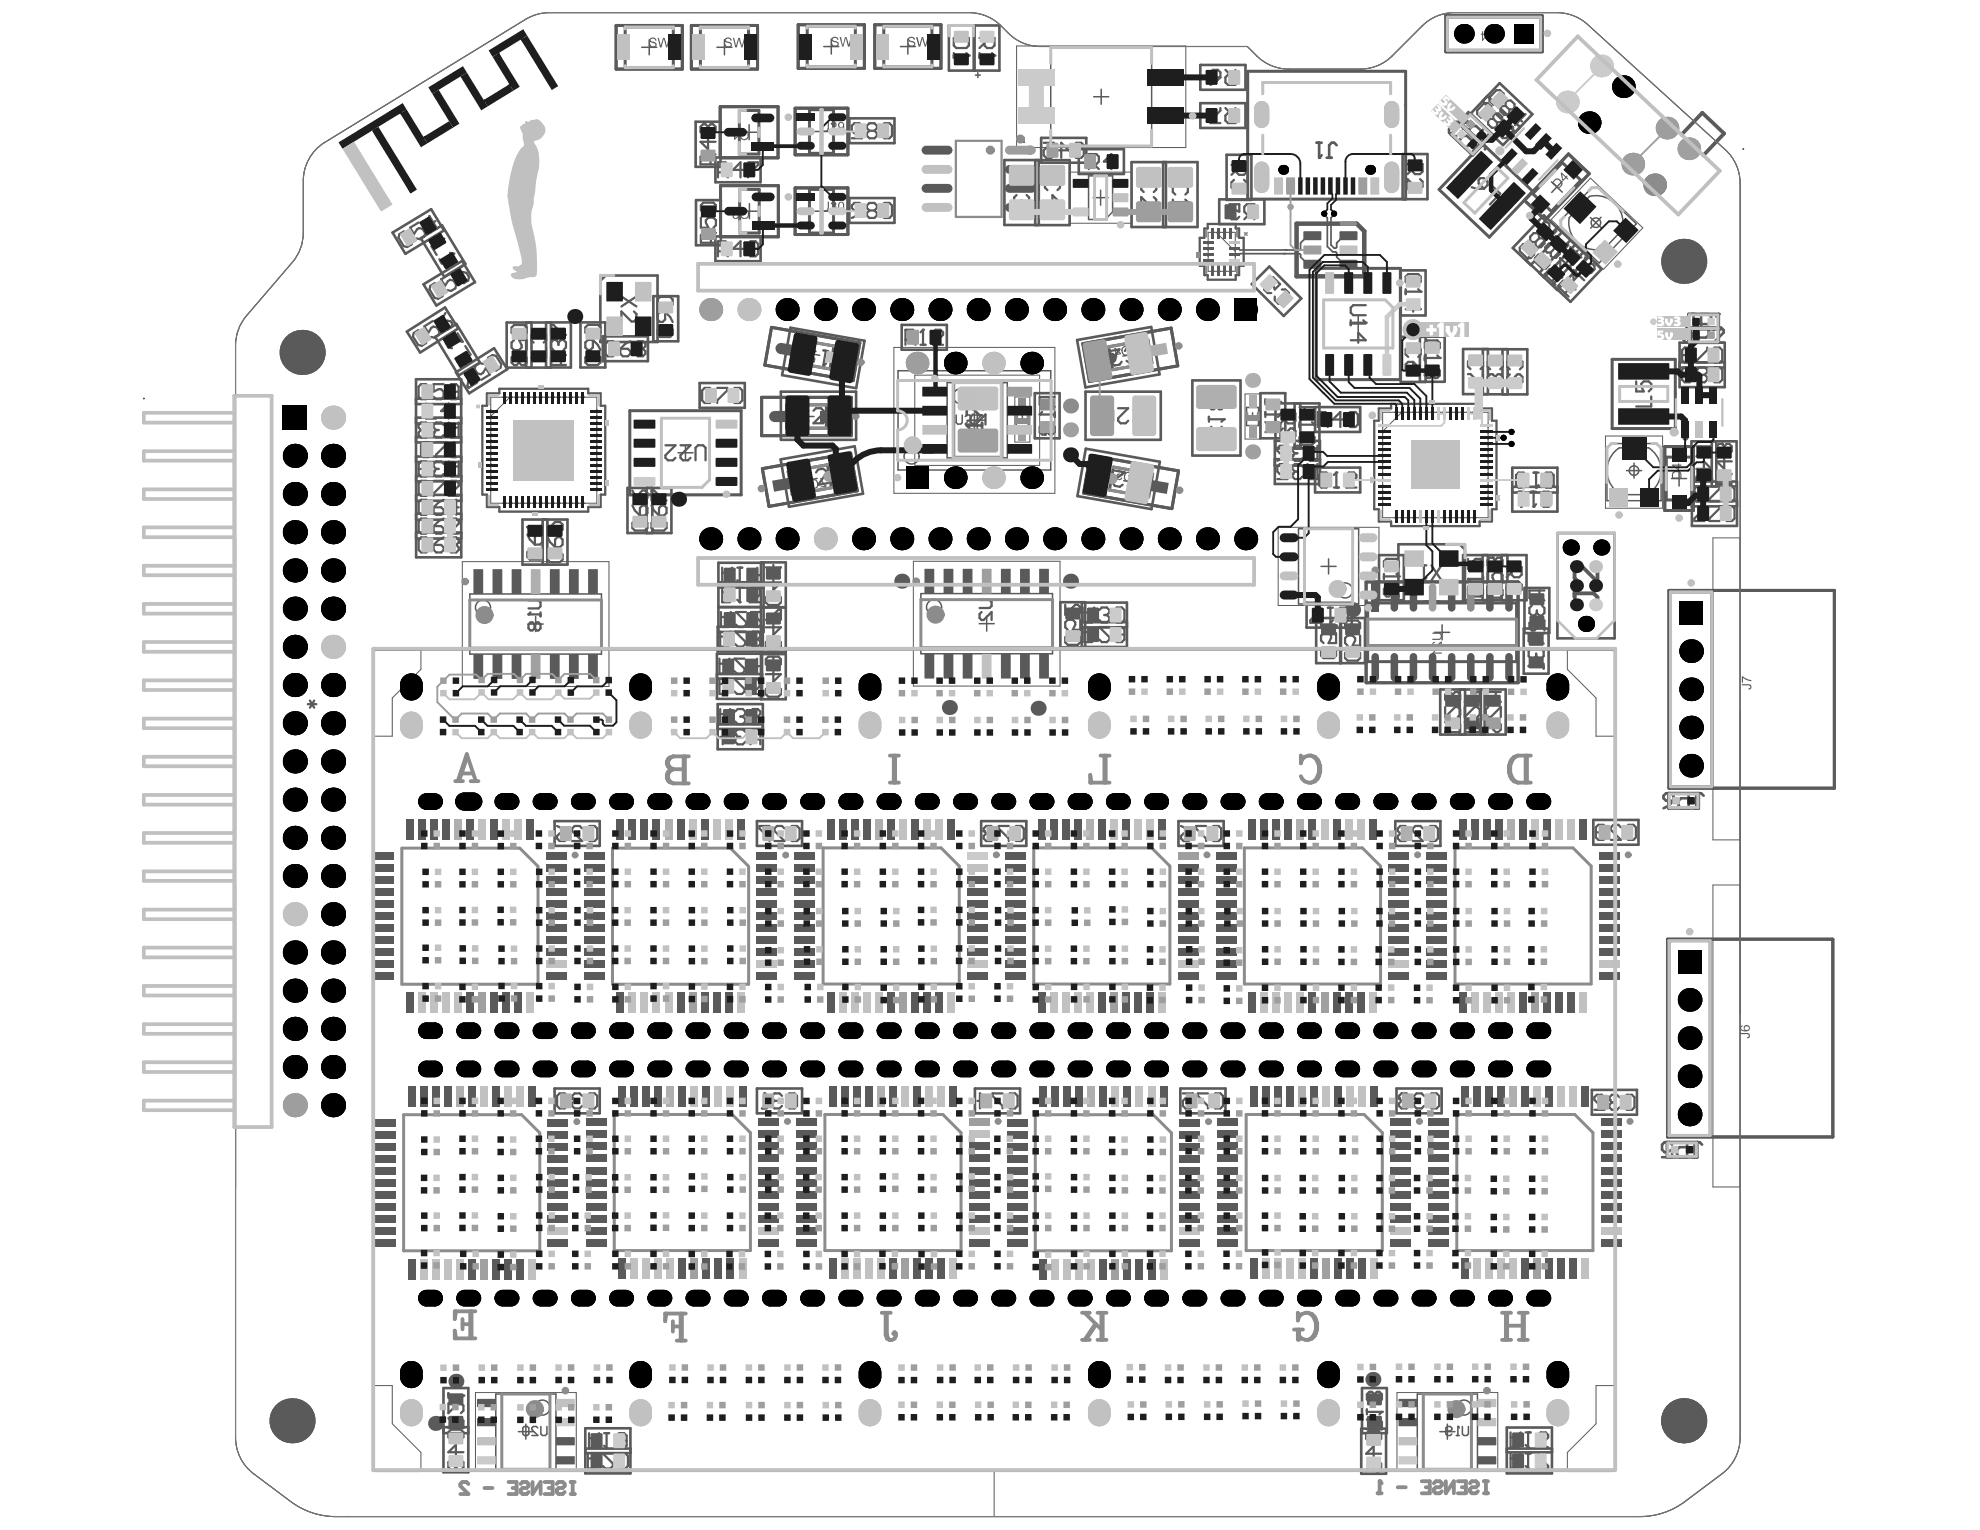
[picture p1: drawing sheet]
<svg xmlns="http://www.w3.org/2000/svg" width="279mm" height="216mm" viewBox="0 0 279 216" stroke-linecap="round" stroke-linejoin="round" font-family="sans-serif">
<path d="M112.7 58.8h2.2M113.6 49.8l2.1 .3M113.8 57.7v2.1M114.8 48.9l-.4 2.1M159.3 49l.4 2.1M160.5 49.9l-2 .3M114.1 66.7l.4 2M115.3 67.5l-2.1 .4M158.6 67.8l2.1 .4M159.8 67l-.4 2.1M202.4 89.2h2.2M203.5 88.2v2.1" fill="none" stroke="#5a5a5a" stroke-width=".21"/>
<path d="M107.5 56.1h12.6v5.4h-12.6zM108.9 46.2l12.4 2.2-.9 5.3-12.5-2.2zM111 57.1h5.6v3.3h-5.6zM112.1 47.8l5.6 1-.6 3.3-5.5-1zM152.8 48.5l12.5-2.2 .9 5.3-12.5 2.2zM156.4 48.9l5.6-.9 .6 3.2-5.6 1zM107.6 66.1l12.4-2.2 1 5.4-12.5 2.2zM111.2 66.6l5.6-1 .5 3.2-5.5 1zM153.8 64.3l12.5 2.1-.9 5.4-12.5-2.2zM157.1 65.9l5.6 1-.6 3.2-5.6-1zM192.8 82.1h21.4v14.2h-21.4zM193 85.1h21v8.3h-21z" fill="none" stroke="#5a5a5a" stroke-width=".42"/>
<g fill="#5a5a5a">
<path d="M202.1 89.3h.8a.52 .52 0 0 1 .6 .5 .52 .52 0 0 1-.6 .5h-.8v-.2h.8a.36 .36 0 0 0 .4-.3 .36 .36 0 0 0-.4-.4h-.8z"/>
<path d="M202.2 90.7l.3-.1v.1a.28 .28 0 0 0-.2 .5 .28 .28 0 0 0 .5-.1l.4-.5 .3-.1v.9h-.2v-.6l-.4 .3a.43 .43 0 0 1-.6 .3 .43 .43 0 0 1-.1-.7z"/>
<path d="M202.4 91.8h.2l-.2 .3h1.1v.1h-1.4z"/>
<path d="M157.7 66.3l.7 .2v.7h-.2a.28 .28 0 0 0-.4-.1 .28 .28 0 0 0 0 .4 .28 .28 0 0 0 .4-.1h.2a.46 .46 0 0 1-.7 .3 .46 .46 0 0 1-.1-.7 .46 .46 0 0 1 .6-.1v-.3l-.5-.1z"/>
<path d="M115.7 67.4l.2 .1 .1 .4 .6 .6v.2l-.8 .1-.1-.1 .7-.2-.5-.5z"/>
<path d="M158.9 66.8l.2-.1 .5 .1-.1 1h-.4a.52 .52 0 0 1-.4-.4 .52 .52 0 0 1 .2-.6zM158.8 66.7a.71 .71 0 0 0 .3 1.2l.5 .1 .2-1.3-.8-.1z"/>
<path d="M158.5 49.1l.6-.1 .1 1h-.2a.56 .56 0 0 1-.5-.3 .56 .56 0 0 1 0-.6zM158.3 49.1l-.1 .4a.74 .74 0 0 0 .8 .7l.5-.1-.3-1.4-.6 .1z"/>
<path d="M157.5 49.3l.5 .6h-.4zM157.2 49.1l.2 .9h-.2v.1h.3v.4l.2-.1-.1-.3 .6-.1-.8-.9z"/>
<path d="M113.9 48.8l.2-.1h.5l-.2 1.1-.2-.1a.52 .52 0 0 1-.3-.9zM113.8 48.7a.71 .71 0 0 0 .3 1.2l.5 .1 .3-1.4-.9-.1z"/>
<path d="M112.8 48.7a.25 .25 0 0 1 .5 0 .25 .25 0 0 1-.5 0zM112.7 49.3a.27 .27 0 0 1 .5 0 .27 .27 0 0 1-.5 0zM112.8 48.4v.1a.24 .24 0 0 0-.2 .2 .24 .24 0 0 0 .2 .2 .42 .42 0 0 0-.1 .7 .42 .42 0 0 0 .7-.2v-.2l-.2-.2a.33 .33 0 0 0 .3-.5 .33 .33 0 0 0-.5-.2z"/>
<path d="M114.4 67.9l.4-.1a.51 .51 0 0 1 .5 .3 .51 .51 0 0 1-.1 .6l-.1 .1-.5 .1zM114.3 67.7l.2 1.4 .5-.1a.67 .67 0 0 0 .5-.7 .67 .67 0 0 0-.5-.6z"/>
<path d="M112.9 57.8l.2-.2h.5v1h-.4a.57 .57 0 0 1-.3-.8zM112.8 57.6a.69 .69 0 0 0-.1 .7 .69 .69 0 0 0 .6 .5h.5v-1.4h-.8z"/>
<path d="M111.7 57.5l-.1 .2h.2v-.1a.32 .32 0 0 1 .4 .1 .32 .32 0 0 1 .1 .4 .42 .42 0 0 0-.7 .1 .42 .42 0 0 0 .3 .6 .51 .51 0 0 0 .6-.7 .54 .54 0 0 0-.7-.6zM111.7 58.4a.3 .3 0 0 1 .6 0 .3 .3 0 0 1-.6 0z"/>
</g>
<g fill="none" stroke="#5a5a5a" stroke-width=".21">
<path d="M90.6 6.7h2.1M91.6 5.6v2.1M101.2 6.7h2.1M102.2 5.6v2.1M104.6 18.7h2.2M105.7 17.6v2.1M114.9 18.6h2.1M115.9 17.5v2.1M116.2 6.6h2.2M117.3 5.5v2.1M127 6.6h2.2M128.1 5.5v2.1"/>
<path d="M148.3 6.7h14.2v13.9h-14.2zM154.3 13.7h2.2M155.4 12.6v2.1M209.8 4.8h2.1M210.8 3.7v2.1M104.7 29.8h2.1M105.8 28.7v2.2M114.9 29.8h2.1M115.9 28.7v2.2M153.6 24.8h3.4v5.1l-1.1 1.1h-2.3zM154.2 27.9h2.2M155.3 26.8v2.2"/>
<path d="M218.9 25.7l1.6 1.4M220.4 25.6l-1.4 1.6M221.8 29.4l-.2-.2-.5 .5 .7 .6M222.3 29.8l-.9 .9M223 28.1l-1.2 1.3M223.5 27.6l1.1-1.1h.9l5.4 5.1-5.3 5.5-5.3-5.1-.1-.9 1.1-1.2M223.9 28.1l-.6-.6-.5 .4 .2 .2M224.3 27.7l-.9 1M224.4 30.7l1.6 1.5M225.9 30.7l-1.4 1.5M229 31.3l-.6 .6 .6 .5-2.6 2.7-.6-.5-.6 .6M126.7 52.3h21.6v14h-21.6z"/>
<path d="M133.7 54h8.4v10.6h-8.4zM137.5 58.3v2.1M137.9 58.2v2.2M139 59.3h-2.6M143.4 57.9h1.7v2.6h-1.7zM143.7 59.2h1.1M144.3 58.7v1M175.9 57.5h1.7v2.5h-1.7zM176.2 58.8h1.1M176.7 58.2v1.1M190.6 45.7h2.1M191.7 44.7v2.1"/>
<path d="M95.7 63.9h2.1M96.7 62.8v2.2M183.2 74.6h8.5v10.6h-8.5zM186.4 79.9h2.1M187.5 78.9v2.1M227.8 69.1h.9v.7h3.8v-.7h.8M228.5 63.2h1.3M229 62.6h-1.6l-.6 .6v7.5h7.6v-7.5l-.6-.6h-1.6M229.5 66.4h2.1M230.6 65.3v2.2M231.3 63.2h1.3M231.5 62.6h-1.8v-.3h-.7v.9"/>
<path d="M231.5 62.6v-.3h.6v.9M235.9 67.5h2.1M236.9 66.5v2.1M66.3 83.8h18.6v8.5h-18.6zM74.5 88.1h2.1M75.6 87v2.1M129.9 83.8h18.6v8.5h-18.6zM138.2 88h2.1M139.2 86.9v2.2M237.6 97.3h2.1M238.6 96.2v2.1M237.4 146.5h2.1"/>
<path d="M238.4 145.4v2.1M70 196.7h8.5v10.6h-8.5zM200 196.7h8.5v10.6h-8.5zM73.1 202h2.2M74.2 201v2.1M203.2 202h2.1M204.2 201v2.1"/>
</g>
<g fill="none" stroke="#5a5a5a" stroke-width=".14">
<path d="M143.5 6.5h23.8v14.3h-23.8zM150.9 24.3h8.8v7.2h-8.8zM170.5 32.8h3.8v5.5h-3.8zM171.6 32.8l2.7 2.7M185.8 37.9h11.7v15.7h-11.7zM224.4 25.1l7.4 7.1-5.5 5.8-7.4-7zM69.2 56h15v15h-15zM71.9 56l-2.7 2.7M88.9 58.1h15.7v11.6h-15.7zM126.1 49h22.8v20.6h-22.8zM129.1 52.9h17.6v12.8h-17.6zM143.2 56h2.1v6.4h-2.1z"/>
<path d="M175.7 55.6h2.1v6.4h-2.1zM195.1 58.2h14.9v14.9h-14.9zM197.8 58.2l-2.7 2.7M65.2 79.3h20.7v17.6h-20.7zM128.9 79.2h20.7v17.6h-20.7zM180.4 74.4h14.2v11h-14.2zM226.5 61.5h8.1v10.2h-8.1zM67.1 196.5h14.2v11h-14.2zM197.1 196.5h14.3v11h-14.3z"/>
</g>
<path d="M170.4 31.6h4v.6h.4v1.4h.7v3.9h-.7v1.3h-.4v.7h-4v-.7h-.5v-1.3h-.6v-3.9h.6v-1.4h.5zM68.7 55.5h1.8v-.6h12.5v.6h1.8v1.8h.6v12.5h-.6v1.7h-1.8v.7h-12.5v-.7h-1.8v-1.7h-.6v-12.5h.6zM194.6 57.6h1.7v-.6h12.5v.6h1.7v1.8h.7v12.5h-.7v1.7h-1.7v.6h-12.5v-.6h-1.7v-1.7h-.7v-12.5h.7z" fill="none" stroke="#5a5a5a" stroke-width=".32"/>
<g fill="none" stroke="#5a5a5a" stroke-width=".37">
<path d="M98.2 17.2h3.5v6.3h-3.5zM119.9 16.7h6.3v3.5h-6.3zM133.9 3.6h3.5v6.4h-3.5zM137.5 3.6h3.5v6.4h-3.5zM146.9 19.5h6.4v3.5h-6.4zM169.4 9.2h6.3v3.5h-6.3zM169.4 14.6h6.3v3.5h-6.3zM209.2 14.3l4.6 4.4M209.9 13.6l4.6 4.3M211.6 11.7l4.6 4.4-4.1 4.4-4.6-4.4zM55.4 32.8l5.4-3.3 1.9 3-5.5 3.3zM59.4 33.6l3-1.8 3.3 5.4-3 1.9z"/>
<path d="M84.7 39.6l.8-.7h7.3v9.4h-8.1zM98.2 28.2h3.5v6.4h-3.5zM101 33.4h6.3v3.5h-6.3zM101 22.2h6.3v3.5h-6.3zM119.9 27.9h6.3v3.6h-6.3zM146.6 31.7v-9.1h-4.9v9.1l9.2 .1v-9.2h-4.8v9.2M152.2 21.1h6.4v3.5h-6.4zM159.7 22.9h9.3v9.1h-9.3zM164.1 22.9v9.1M164.5 22.9v9.1M172 28.1h6.4v3.5h-6.4zM173.1 21.8h3.5v6.4h-3.5z"/>
<path d="M185.8 20.1h.7M186.1 20.1v2.2M187.2 22.3h.7M188.6 20.5l-.3-.4h-.4l-.3 .4v1.8M197.7 38.2h3.5v6.3h-3.5zM197.9 21.7h3.5v6.4h-3.5zM217.2 38.5l4.4-4.6 2.5 2.4-4.3 4.6-4.4-4.2 4.3-4.6 2.6 2.4-4.4 4.6M217.9 30.4l2.5 2.4-4.4 4.6-2.5-2.4zM223.5 35.6l2.5 2.4-4.4 4.6-2.5-2.4zM57.4 46.8l5.4-3.4 1.9 2.9-5.4 3.5zM58.7 53.5h6.4v25.1h-6.4zM58.7 57h6.4"/>
<path d="M58.7 58.9h6.4M58.7 59.8h6.4M58.7 56.3h6.4M59.8 40.1l5.4-3.3 1.8 3-5.4 3.3zM61.4 47.5l3-1.8 3.3 5.5-3 1.8zM64.3 52.5l5.4-3.4 1.9 3-5.4 3.4zM74.3 45.5v6.4M75 45.5v6.4M77.1 45.5v6.4h3.5v-6.4h-9.1v6.4h6.3v-6.4M81.9 45.5h3.5v6.4h-3.5zM85.1 47.5h6.3v3.5h-6.3zM92.2 41.8h3.5v6.4h-3.5z"/>
<path d="M98.7 54.1h6.4v3.5h-6.4zM110.2 55.3h10.6v6.8h-10.6zM111.5 46.2l10.5 1.9-1.2 6.7-10.4-1.9zM127.2 45.8h6.4v3.5h-6.4zM134.6 53.9h6.8v10.6h-6.8zM146 55.5h3.5v6.4h-3.5zM152 48l10.4-1.9 1.2 6.7-10.4 1.9zM153.2 55.3h10.6v6.8h-10.6zM168.3 53.7h6.7v10.6h-6.7zM176.6 40.1l2.5-2.5 4.5 4.5-2.5 2.5zM177.9 55.5h3.5v6.4h-3.5zM180 56.9h6.2v6.4h-6.2z"/>
<path d="M182.7 56.9v6.4M183.5 56.9v6.4M185.6 57.4h6.3v3.6h-6.3zM200.4 47.5v6.4h3.5v-6.4h-6.2v6.4h3.5v-6.4M210 55.6v-6.4h-3.5v6.4l9 .1v-6.4h-6.3v6.3M212 49.3v6.4M212.7 49.3v6.3M237 51.1h6.4M237 48.4h6.4v6.2h-6.4zM237 51.9h6.4M58.7 62.4h6.4M58.7 65.2h6.4"/>
<path d="M58.7 61.7h6.4M58.7 75.1h6.4M58.7 72.5h6.4M58.7 76h6.4M58.7 69.8h6.4M58.7 73.3h6.4M58.7 70.7h6.4M58.7 67.2h6.4M58.7 64.4h6.4M58.7 67.9h6.4M73.7 73.3h6.4v6.4h-6.4zM76.6 73.3v6.4"/>
<path d="M77.2 73.3v6.4M88.5 68.9h6.2v6.3h-6.2zM91.2 68.9v6.3M92 68.9v6.3M101.4 79.4h6.3v9.8h-6.3zM107.4 79.4h3.5v12.7h-3.5zM110.2 64.8l10.4-1.8 1.2 6.7-10.5 1.8zM153.2 63.3l10.5 1.9-1.2 6.6-10.5-1.8zM179.9 64.8h6.4M179.9 62.2h6.4v6.1h-6.4zM179.9 65.7h6.4M185.6 66h6.3v3.5h-6.3z"/>
<path d="M194.6 78.3h3.5v6.4h-3.5zM197.3 76.8h8.7l.7 .7v7.4h-9.4zM206.5 78.3h8.9v6.4h-8.9zM209.2 78.3v6.4M210 78.3v6.4M211.9 78.3v6.4M212.7 78.3v6.4M213.4 66h6.4v6.2h-6.4zM213.4 68.7h6.4M213.4 69.5h6.4M219.8 75.2h8v14.9h-8zM238.7 62.3h6.4v6.3h-6.4z"/>
<path d="M238.7 70.7h6.4M238.7 68h6.4v6.2h-6.4zM238.7 71.5h6.4M241.6 62.3v6.3M242.2 62.3v6.3M101.2 95.1h6.3M101.2 92.3h6.3v6.3h-6.3zM101.2 95.8h6.3M101.3 99.4h6.3v6.3h-6.3zM101.3 88.4h6.3v3.5h-6.3zM101.4 82.2h6.3M101.4 85.7h9.5"/>
<path d="M101.4 82.9h6.3M107.4 85.7h3.5M107.4 92.3h3.5v6.4h-3.5zM149.6 85h3.5v6.3h-3.5zM152.7 85h6.3v6.3h-6.3zM152.7 88.5h6.3M152.7 87.8h6.3M184.4 85.1h6.3v3.5h-6.3zM185.7 87.2h6.9v6.4h-6.9zM189.1 87.2v6.4M189.2 87.2v6.4M203.2 97.3h9.3v6.4h-9.3z"/>
<path d="M206 97.3v6.4M206.7 97.3v6.4M209 97.3v6.4M209.5 97.3v6.4M215 88.7h3.5v6.4h-3.5zM215.1 83h3.5v6.3h-3.5zM78.3 115.9h6.3v3.5h-6.3zM101.3 102.9h6.3M101.3 102.2h6.3M106.8 115.9h6.4v3.5h-6.4zM138.5 115.9h6.3v3.5h-6.3zM166.3 115.9h6.4v3.5h-6.4z"/>
<path d="M196.9 115.9h6.4v3.5h-6.4zM224.8 115.7h6.4v3.5h-6.4zM78.3 153.6h6.3v3.5h-6.3zM106.8 153.6h6.4v3.5h-6.4zM137.6 153.6h6.3v3.5h-6.3zM166.6 153.6h6.3v3.5h-6.3zM197.1 153.6h6.3v3.5h-6.3zM224.6 153.8h6.4v3.5h-6.4zM62.6 195.9h3.5v11.9h-3.5zM192.2 195.9h3.5v6.3h-3.5zM62.6 202.2h3.5M62.6 201.4h3.5"/>
<path d="M82.6 201.5h6.4v6.4h-6.4zM82.6 204.4h6.4M82.6 205h6.4M192.1 201.6h3.5v6.4h-3.5zM212.6 201.4h6.4v6.5h-6.4zM212.6 204.4h6.4M212.6 204.9h6.4"/>
</g>
<path d="M176.1 10.1h22.3v18h-22.3zM207.5 16l3.1 3-1.5 1.5-3.1-2.9zM185.7 37.9h11.9v15.7h-11.9zM209.2 20.3l-6.1 6.4 7.1 6.8 6.1-6.5-10.1-9.6-1.5 1.6 3.1 2.9 1.5-1.5M88.9 58h15.7v11.8h-15.7zM227.5 50.7h8.9v9.8h-8.9zM238.3 44.3h4.2v4.1h-4.2zM238.3 46.4h4.2M238.3 46.2h4.2M235.5 111.9h4.2v2.2h-4.2zM235.2 161.2h4.3v2.1h-4.3z" fill="none" stroke="#5a5a5a" stroke-width=".42"/>
<path d="M183 31.6h8.5l1 1v6.4h-9.5z" fill="none" stroke="#5a5a5a" stroke-width=".64"/>
<path d="M225.4 80v2.1l-2.1-2.1h-.6l-.5 .5v1.1l.5 .5M222.2 83.2v1.1M222.2 83.7h2.7l.5 .6v.5l-.5 .5" fill="none" stroke="#5a5a5a" stroke-width=".54"/>
<circle cx="186.1" cy="22.3" r=".19" fill="#5a5a5a"/>
<path d="M186.5 21.9l-.4 .4" fill="none" stroke="#5a5a5a" stroke-width=".37"/>
<path d="M200.6 79.8h.7M200.9 79.8v2.1M202 79.8l1.4 2.1M203.4 79.8l-1.4 2.1" fill="none" stroke="#5a5a5a" stroke-width=".32"/>
<circle cx="200.9" cy="81.9" r=".16" fill="#5a5a5a"/>
<path d="M201.3 81.5l-.4 .4M207.1 81.7h2.2M207.5 82.8l-.4 .3v.7l.4 .4h1.4l.4-.4v-.7l-.4-.3M209.3 81.3v.7" fill="none" stroke="#5a5a5a" stroke-width=".32"/>
<circle cx="207.1" cy="81.7" r=".16" fill="#5a5a5a"/>
<path d="M207.1 78.9v1.4h1.1l-.3-.7v-.4l.3-.3h.7l.4 .3v.7l-.4 .4M210.6 78.7h-.3l-.4 .3v.7l.4 .4M207.1 81.7l.4 .3M209.9 80.8v1.4h1.1l-.4-.7v-.3l.4-.4h.7l.3 .4v.7l-.3 .3M210.3 82.9l-.4 .4v.7l.4 .3h1.4l.3-.3v-.7l-.3-.4" fill="none" stroke="#5a5a5a" stroke-width=".32"/>
<circle cx="210.6" cy="78.7" r=".16" fill="#5a5a5a"/>
<path d="M210.6 78.7l.4 .3M211 79v.4M211 79l.3-.3h.4l.3 .3v.7l-.3 .4M216.1 69.4h.7M216.4 69.4v2.1M217.5 69.7l.3-.3h.7l.4 .3v1.5l-.4 .3h-.7l-.3-.3M212.6 80h2.1v1.1l-.3 .4h-.7l-.4-.4v-1.1M213.3 80.7l-.7 .8M213.7 82.5l.3-.3h.4l.3 .3v.7l-.3 .4h-.4l-.3-.4M213.7 82.5l-.4-.3h-.3l-.4 .3v.7l.4 .4h.3l.4-.4M213.7 82.5v.7" fill="none" stroke="#5a5a5a" stroke-width=".32"/>
<circle cx="216.4" cy="71.5" r=".16" fill="#5a5a5a"/>
<path d="M214.3 69.4h.7M214.6 69.4v2.1M216.8 71.2l-.4 .3" fill="none" stroke="#5a5a5a" stroke-width=".32"/>
<circle cx="214.6" cy="71.5" r=".16" fill="#5a5a5a"/>
<g fill="none" stroke="#5a5a5a" stroke-width=".32">
<path d="M170.8 10.2l.3-.3h.8l.3 .3v.7h-1.1l-.3-.3zM172.2 15.2v.4l-1.4 1.4v.4h1.4M172.2 10.9l-.7 .7-.7 .4M172.9 15.2l.7 .8M172.9 9.9l.7 .7M174.3 9.9v2.1h-1l-.4-.4v-.7l.4-.3h1M174.3 15.2v2.2h-1l-.4-.4v-.7l.4-.3h1M173.8 23.3h2.1v1l-.4 .4h-.7l-.3-.4v-1M174.5 24l-.7 .7M175.5 25.4l.4 .3v.7l-.4 .4h-.3M215 71.2l-.4 .3M240.5 71.4v.4l-1.4 1.4v.3h1.4"/>
<path d="M242.6 71.4v.4l-1.4 1.4v.3h1.4M243.3 71.8l.4-.4h.7l.4 .4v1.4l-.4 .3h-.7l-.4-.3"/>
</g>
<path d="M234.7 112.3l.4-.4h.7l.4 .4v.7h-1.1l-.4-.4zM236.2 113l-.7 .7-.8 .4M238.3 111.9v2.2h-1.1l-.3-.4v-.7l.3-.4h1.1M239 114.1h.7M240.4 112.3l-.4-.4h-.3l-.4 .4v1.8M235.9 161.5l-.3-.3h-.7l-.4 .3v.7l.4 .4h.3l.7-.4v1.1h-1.4M238.1 161.2v2.1h-1.1l-.3-.4v-.7l.3-.3h1.1M238.8 163.3h.7M240.2 161.5l-.4-.3h-.3l-.4 .3v1.8" fill="none" stroke="#5a5a5a" stroke-width=".37"/>
<circle cx="175.2" cy="26.8" r=".16" fill="#5a5a5a"/>
<path d="M174.1 25.4l-.3 .3v.7l.3 .4h.4l.3-.4M174.8 26.4l.4 .4M174.8 26.1v.3M198.4 40.8v.7M198.4 41.2h2.1M198.7 40.1l-.3-.4v-.7l.3-.3h1.4l.4 .3v.7l-.4 .4" fill="none" stroke="#5a5a5a" stroke-width=".32"/>
<circle cx="200.5" cy="41.2" r=".16" fill="#5a5a5a"/>
<path d="M180.7 58.3h2.1v1.1l-.4 .4h-.7l-.3-.4v-1.1M181.4 59l-.7 .8M186 59.6h1l.4-.4v-.7l-.4-.4h-1v2.2M186.7 59.6l.7 .7M189.5 59.2h-1.4l1-1.1v2.2M190.2 58.5l.4-.4h.7l.3 .4v1.4l-.3 .4h-.7l-.4-.4zM190.6 45.2v.7M190.6 45.5h2.1M192.7 43.1h-1.7l-.4 .3v.7l.4 .4h1.7M198.4 43.6h2.1l-1.1-1v1.4M200.1 40.8l.4 .4M181 60.5l-.3 .3v.7l.3 .4h1.4l.4-.4v-.7l-.4-.3h-.3l-.4 .3v1.1" fill="none" stroke="#5a5a5a" stroke-width=".32"/>
<circle cx="192.7" cy="45.5" r=".16" fill="#5a5a5a"/>
<path d="M198.6 23.2h2.1v1l-.3 .4h-.7l-.4-.4v-1M199.3 23.9l-.7 .7M200.4 25.3l.3 .3v.7l-.3 .4h-.4l-1.4-1.4v1.4M183.4 57.5h2.1v1l-.4 .4h-.7l-.3-.4v-1M183.4 59.6v.7M183.4 59.9h2.1M184.1 58.2l-.7 .7M190.6 48h2.1l-1-1v1.4M192.4 45.2l.3 .3M198.4 51.4l.3-.3h.7v1l-.3 .4h-.4l-.3-.4zM198.7 50.4l-.3-.4v-.7l.3-.4h1.4l.4 .4v.7l-.4 .4M199.4 51.1l.7 .7 .4 .7" fill="none" stroke="#5a5a5a" stroke-width=".32"/>
<circle cx="185.5" cy="59.9" r=".16" fill="#5a5a5a"/>
<path d="M185.1 59.6l.4 .3M183.4 61.7l.3-.4h1.4l.4 .4v.7l-.4 .4h-1.4l-.3-.4zM243 62.6h-.4l-.4 .4v.7l.4 .3M243.3 64.8v1.4l-1.1-1.1h2.2M243.7 68.3v-1.1l-.4-.3h-.7l-.4 .3v1.1h2.2M244.4 66.9l-.7 .7" fill="none" stroke="#5a5a5a" stroke-width=".32"/>
<circle cx="243" cy="62.6" r=".16" fill="#5a5a5a"/>
<path d="M201 50.2v.7M201 50.5h2.2M201.4 49.5l-.4-.4v-.7l.4-.4h1.4l.4 .4v.7l-.4 .4M239.4 69.7l-.3 .4v.3l.3 .4h.8l.3-.4v-.3l-.3-.4M239.4 69.7l-.3-.4v-.3l.3-.4h.8l.3 .4v.3l-.3 .4M239.4 69.7h.8M242.6 68.6v.4l-1.4 1.4v.4h1.4M243 62.6l.3 .4M243.3 63v.3M243.3 63l.4-.4h.3l.4 .4v.7l-.4 .3M243.3 69l.4-.4h.7l.4 .4v1.4l-.4 .4h-.7l-.4-.4" fill="none" stroke="#5a5a5a" stroke-width=".32"/>
<circle cx="203.2" cy="50.5" r=".16" fill="#5a5a5a"/>
<path d="M202.8 50.2l.4 .3M202.8 51.9l.4 .4v.7l-.4 .3h-.3" fill="none" stroke="#5a5a5a" stroke-width=".32"/>
<circle cx="202.5" cy="53.3" r=".16" fill="#5a5a5a"/>
<g fill="none" stroke="#5a5a5a" stroke-width=".32">
<path d="M201.4 51.9l-.4 .4v.7l.4 .3h.4l.3-.3M202.1 53l.4 .3M202.1 52.6v.4M207.1 52.8h.4l1.4 1.4h.4v-1.4M207.5 52.1l-.4-.4v-.7l.4-.3h1.4l.4 .3v.7l-.4 .4M210.3 52.1l-.4-.3v-.8l.4-.3h1.4l.4 .3v.8l-.4 .3M211 53.2l.3-.4h.4l.4 .4v.7l-.4 .3h-.4l-.3-.3M211 53.2l-.4-.4h-.3l-.4 .4v.7l.4 .3h.3l.4-.3M211 53.2v.7M213.1 52.1l-.4-.3v-.7l.4-.4h1.4l.3 .4v.7l-.3 .3M213.1 52.8l-.4 .4v.7l.4 .3h1.4l.3-.3v-.7l-.3-.4h-.4l-.3 .4v1M216.4 66.7h.7"/>
<path d="M216.8 66.7v2.1M217.8 67l.4-.3h.7l.3 .3v1.5l-.3 .3h-.7l-.4-.3"/>
</g>
<circle cx="216.8" cy="68.8" r=".16" fill="#5a5a5a"/>
<path d="M213.9 67l.4-.3h.7l.3 .3v1.5l-.3 .3h-.7l-.4-.3zM217.1 68.5l-.3 .3" fill="none" stroke="#5a5a5a" stroke-width=".32"/>
<path d="M204.7 18l-.2 .2v.5l.5 .5h.5M208.3 19.4l-1.5 1.5-.8-.7v-.5l.5-.5h.5l.8 .7M207.3 21.4l.5 .5M209.5 21.1v-.5l-.2-.2h-.5l-1.2 1.2" fill="none" stroke="#5a5a5a" stroke-width=".37"/>
<circle cx="204.7" cy="18" r=".19" fill="#5a5a5a"/>
<path d="M205.2 18h-.5M205.2 18l.3 .2M205.2 18v-.5l.2-.3h.5l.6 .5v.5M207.2 15.8l-1.4 1.5h1.5l-1.1-1M209.5 18l-1.4 1.5-.8-.7v-.5l.5-.5h.5l.8 .7M210.8 19.7v-.5l-.2-.2h-.5l-1.2 1.3M208.6 20l.5 .5" fill="none" stroke="#5a5a5a" stroke-width=".37"/>
<path d="M210.4 15.5v-.5l-.5-.5-.5 .1-1 1 .1 .5 .5 .5h.5M210.7 16.8v-.5l.3-.3h.5l.5 .5v.5l-.3 .2-.5 .1M210.7 16.8h-.5l-.2 .2v.5l.5 .5h.5l.3-.2-.1-.5M210.7 16.8l.5 .5M212.5 17.5h.5l.5 .5v.5l-.2 .2M207.7 26.4l.7 .3 1-.1M208.9 25.1h.5l.5 .5v.5l-.5 .5-.7-.7-.1-.5zM210.7 26.3l1 1-1.5 1.6" fill="none" stroke="#5a5a5a" stroke-width=".32"/>
<circle cx="213.3" cy="18.7" r=".16" fill="#5a5a5a"/>
<g fill="none" stroke="#5a5a5a" stroke-width=".32">
<path d="M211.5 18.5v.5l.5 .5h.5l.3-.3v-.5M212.2 13.7v-.5l-.5-.5h-.5l-1 1.1v.5l.5 .4h.5M212.5 15v-.5l.2-.3h.5l.5 .5v.5l-.2 .2h-.5M212.5 15h-.5l-.3 .2v.5l.5 .5h.5l.3-.3v-.5M212.5 15l.5 .4M212.5 18.5l.3 .2M213.3 18.7h-.5M214.8 17.1l-1.1-.9 1.5-.1-1.4 1.6M215.4 34.4h-.5l-.4 .6v.5l1 .9h.5l.5-.5v-.5M217.2 33.6v-.5l-.3-.2h-.5l-.5 .5v.5l.3 .3 .5-.1M217.2 33.6h.5l.2 .3v.5l-.4 .5h-.5l-.3-.3v-.5M217.2 33.6l-.5 .5"/>
<path d="M217.4 32.4v-.5l.5-.5h.5l.2 .2 .1 2 .9-1M217.6 35.9h-.5l-.5 .5v.5l1 1h.5l.5-.5v-.5M219 39.7l.7-.8v-.5l-.5-.5-.5 .1-.7 .7 1.5 1.5M219.3 35.1v-.5l-.3-.2h-.5l-.4 .5v.5l.2 .2h.5M219.3 35.1h.5l.3 .2v.5l-.5 .6h-.5l-.3-.3v-.5M219.3 35.1l-.5 .5M219.5 33.4l1.6 1.4M220.5 39.2h-1M221.2 36.9l-1 1-.1-1.5 1.6 1.5M221.3 34.6l-.5 .5M222.6 35.4l-1 1v-1.5l1.5 1.4M223 38.6l-1 1v-1.5l1.5 1.5"/>
<path d="M223.7 36.3l-.2 .8v1M224.2 37.3h.5l.3 .2v.5l-.5 .5h-.5l-.5-.4zM220.8 41.4l.8-.8v-.5l-.6-.5h-.5l-.7 .8 1.6 1.5M222.3 40.8l-1 .1"/>
</g>
<circle cx="219.5" cy="33.4" r=".16" fill="#5a5a5a"/>
<g fill="none" stroke="#5a5a5a" stroke-width=".32">
<path d="M219.5 33.4v.5M230.9 53.8v1.4h1l-.3-.7v-.3l.3-.4h.8l.3 .4v.7l-.3 .3M233 55.9v1.5h-2.1M237.4 52.2l.3-.4h.7l.4 .4v1.4l-.4 .3h-.7l-.3-.3zM239.8 52.9l-.3 .3v.4l.3 .3h.7l.4-.3v-.4l-.4-.3M239.8 52.9l-.3-.4v-.3l.3-.4h.7l.4 .4v.3l-.4 .4M239.8 52.9h.7M241.6 52.2l.4-.4h.7l.3 .4v1.4l-.3 .3h-.7l-.4-.3M239.4 63h2.1v1l-.4 .4h-.7l-.3-.4v-1M239.4 66.2h2.1l-1.1-1.1v1.4M239.4 67.2v.7M239.4 67.6h2.1"/>
<path d="M240.1 63.7l-.7 .7"/>
</g>
<circle cx="241.5" cy="67.6" r=".16" fill="#5a5a5a"/>
<path d="M241.1 67.2l.4 .4" fill="none" stroke="#5a5a5a" stroke-width=".32"/>
<path d="M238.6 44.3h.7M239 44.3v1.8l-.4 .3h-.3l-.4-.3M240 45.7h1.1l.4-.3v-.7l-.4-.4h-1.1v2.1M242.2 46.4h.7M242.5 44.3v2.1" fill="none" stroke="#5a5a5a" stroke-width=".37"/>
<circle cx="242.5" cy="44.3" r=".19" fill="#5a5a5a"/>
<path d="M238.3 46.2h.7M238.6 46.2v1.8l-.3 .4h-.4l-.3-.4M239.7 47.6h1l.4-.3v-.7l-.4-.4h-1v2.2M241.8 46.6l.4-.4h.7l.3 .4v.3l-1.4 1.5h1.4M242.5 44.3l-.3 .4" fill="none" stroke="#5a5a5a" stroke-width=".37"/>
<path d="M238.8 49.4l-.4-.4h-.7l-.3 .4v1.4l.3 .4h.7l.4-.4v-.3l-.4-.4h-1M240.9 49v.4l-1.4 1.4v.4h1.4M241.6 49.4l.4-.4h.7l.3 .4v1.4l-.3 .4h-.7l-.4-.4M187.4 85.8h.7M187.7 85.8v2.1M188.8 86.1l.3-.3h.8l.3 .3v1.4l-.3 .4h-.8l-.3-.4" fill="none" stroke="#5a5a5a" stroke-width=".32"/>
<circle cx="187.7" cy="87.9" r=".16" fill="#5a5a5a"/>
<path d="M182.4 66.9v.4l.3 .3h.7l.4-.3M184.5 65.5l.7 .7M185.9 65.5v2.1h-1.1l-.3-.3v-.8l.3-.3h1.1M186.3 85.8v.3l-1.4 1.4v.4h1.4M188.1 87.5l-.4 .4" fill="none" stroke="#5a5a5a" stroke-width=".32"/>
<circle cx="182.4" cy="66.9" r=".16" fill="#5a5a5a"/>
<path d="M181.7 65.8l-.4-.3h-.7l-.4 .3v.7l.4 .4h.4l.7-.4v1.1h-1.5M182.4 64.3v.4l.3 .3h.7l.4-.3M182.7 66.5l-.3 .4M182.7 66.5h.4M183.8 65.8l-.4-.3h-.7l-.3 .3v.4l.3 .3M184.5 62.9l.7 .7M185.9 62.9v2.1h-1.1l-.3-.3v-.7l.3-.4h1.1" fill="none" stroke="#5a5a5a" stroke-width=".32"/>
<circle cx="182.4" cy="64.3" r=".16" fill="#5a5a5a"/>
<path d="M180.2 63.3l.4-.4h.7l.4 .4v.7h-1.1l-.4-.4zM181.7 64l-.7 .7-.8 .3M182.7 64l-.3 .3M182.7 64h.4M183.8 63.3l-.4-.4h-.7l-.3 .4v.3l.3 .4M187.5 67l-.3-.3h-.7l-.4 .3v1.4l.4 .4h.7l.3-.4M188.2 68.8h.7M188.6 66.7v2.1" fill="none" stroke="#5a5a5a" stroke-width=".32"/>
<circle cx="188.6" cy="66.7" r=".16" fill="#5a5a5a"/>
<path d="M188.6 66.7l-.4 .3M190 67l.3-.3h.8l.3 .3v.4l-1.4 1.4h1.4M195.3 81v.7M195.3 81.3h2.1M195.6 80.3l-.3-.4v-.7l.3-.3h1.5l.3 .3v.7l-.3 .4" fill="none" stroke="#5a5a5a" stroke-width=".32"/>
<circle cx="197.4" cy="81.3" r=".16" fill="#5a5a5a"/>
<g fill="none" stroke="#5a5a5a" stroke-width=".32">
<path d="M57.4 32.8l-.4-.1-.6 .3-.2 .5 .8 1.2 .5 .2 .6-.4 .1-.5M59.1 31.4l-1.2 .7 .5 .9 .4-.6 .3-.2 .5 .1 .4 .6-.1 .5-.6 .4-.5-.2M61.4 31.2l-1.2 .7 .4-1.4 1.1 1.8M62 36.6l.4 .6M62.7 33.7l-1.8 1.1 .7 1.2M64 35.8l-1.8 1.1M60.5 54.6l-.4-.4h-.7l-.3 .4v1.4l.3 .3h.7l.4-.3M62.6 54.2h-1.4v1.1l.7-.4h.3l.4 .4v.7l-.4 .3h-.7l-.3-.3M64.7 55.3h-1l-.4-.4v-.3l.4-.4h.7l.3 .4v1.4l-.3 .3h-.7l-.4-.3M82.6 50.4l.4-.3h1.4l.3 .3v.8l-.3 .3h-1.4l-.4-.3zM82.6 48.3l.4-.3h.7v1l-.4 .4h-.3l-.4-.4zM83 47.3l-.4-.4v-.7l.4-.4h1.4l.3 .4v.7l-.3 .4"/>
<path d="M83.7 48l.7 .7 .3 .7M86.8 48.5l-.3-.3h-.7l-.4 .3v1.4l.4 .4h.7l.3-.4M87.5 49.2h1.1l.4 .4v.3l-.4 .4h-.7l-.4-.4zM87.7 41.8l2.1 1.4M89 48.2l-.8 .3-.7 .7M89.5 44l.3 .3v.7l-.3 .4h-.4l-1.4-1.4v1.4M89.8 41.8l-2.1 1.4M90 49.2l-.3-.3v-.4l.3-.3h.7l.4 .3v.4l-.4 .3M90 49.2l-.3 .4v.3l.3 .4h.7l.4-.4v-.3l-.4-.4M90 49.2h.7M195.6 82.8h.7v1l-.3 .4h-.4l-.3-.4v-.7zM196.3 82.8l.8 .7 .3 .7"/>
<path d="M197.1 81l.3 .3"/>
</g>
<circle cx="64" cy="35.8" r=".16" fill="#5a5a5a"/>
<g fill="none" stroke="#5a5a5a" stroke-width=".32">
<path d="M63.5 38.7l-1.3 .7 .6 .9 .4-.6 .3-.2 .5 .1 .4 .6-.2 .5-.6 .4-.4-.2M63.5 35.7l.5 .1M65.3 37.6l-1.2 .7 .5 .9 .4-.6 .3-.2 .5 .1 .4 .6-.1 .5-.6 .4-.5-.2M59.5 46.7l-.5-.1-.6 .4-.1 .5 .7 1.2 .5 .1 .6-.4 .1-.5M61.1 45.3l-1.2 .8 .5 .8 .5-.6 .3-.2 .4 .1 .4 .6-.1 .5-.6 .4-.5-.2M61.8 40.1l-.5-.1-.6 .3-.1 .5 .7 1.2 .5 .2 .6-.4 .2-.5M62.2 45.8l.9-.6 .5 .2 .2 .3-.1 .4-.6 .4-.5-.1zM62.9 44.2l-.4 .6-.3 1M64.6 47l.7 1.2-1.9-.4-.4 .1-.1 .5 .4 .6 .5 .1M65.7 48.8l.7 1.2-1.8 1.1M78.5 48h-.4l-.4 .3v.7l.4 .4M79.2 51.5v-1.1l-.4-.3h-.7l-.4 .3v1.1h2.2"/>
<path d="M79.9 50.1l-.7 .7"/>
</g>
<circle cx="78.5" cy="48" r=".16" fill="#5a5a5a"/>
<path d="M75.7 46.9h-.4l-.4 .4v.7l.4 .3M77.1 49v1.5h-2.2M77.7 47.3v-1.5h.4l1.4 1.5h.4M78.5 48l.3 .3M78.8 48.3v.4M78.8 48.3l.4-.3h.3l.4 .3v.7l-.4 .4" fill="none" stroke="#5a5a5a" stroke-width=".32"/>
<circle cx="75.7" cy="46.9" r=".16" fill="#5a5a5a"/>
<path d="M63.3 59.6l.7 .7M64.7 59.6v2.1h-1l-.4-.3v-.7l.4-.4h1M72.5 47.3l-.3-.4v-.7l.3-.3h1.5l.3 .3v.7l-.3 .4M72.5 48l-.3 .3v.7l.3 .4h.7l.4-.4v-.3l-.4-.7h1.1v1.4M73.2 50.5l.4-.4h.4l.3 .4v.7l-.3 .3h-.4l-.4-.3M73.2 50.5l-.3-.4h-.4l-.3 .4v.7l.3 .3h.4l.3-.3M73.2 50.5v.7M75.7 46.9l.3 .4M76 47.3v.3M76 47.3l.4-.4h.3l.4 .4v.7l-.4 .3M61.2 61v.4l.3 .3h.7l.4-.3" fill="none" stroke="#5a5a5a" stroke-width=".32"/>
<circle cx="61.2" cy="61" r=".16" fill="#5a5a5a"/>
<g fill="none" stroke="#5a5a5a" stroke-width=".32">
<path d="M121.6 17.7l-.3-.3h-.7l-.4 .3v.8l.4 .3h.3l.7-.3v1h-1.4M122.7 18.5l-.4 .3v.4l.4 .3h.7l.3-.3v-.4l-.3-.3M122.7 18.5l-.4-.4v-.4l.4-.3h.7l.3 .3v.4l-.3 .4M122.7 18.5h.7M124.4 17.7l.4-.3h.7l.4 .3v1.5l-.4 .3h-.7l-.4-.3M120.2 29l.4-.4h.7l.3 .4v.7h-1l-.4-.4zM121.6 29.7l-.7 .7-.7 .4M122.7 29.7l-.4-.4v-.3l.4-.4h.7l.3 .4v.3l-.3 .4M122.7 29.7l-.4 .4v.3l.4 .4h.7l.3-.4v-.3l-.3-.4M122.7 29.7h.7M124.4 29l.4-.4h.7l.4 .4v1.4l-.4 .4h-.7l-.4-.4M60.1 56.9v2.2h1.4"/>
<path d="M62.6 60l-.4-.4h-.7l-.3 .4v.3l.3 .4M63.7 58h-1.5l1.1-1.1v2.2M66.2 52.2l.2 .3-.5 1.9 .2 .3 1.2-.7M68.2 51.3l-.5-.1-.6 .4-.1 .5 .4 .6 .5 .1 .3-.2 .4-.7 .5 .9-1.2 .8M68.8 51l.1-.5 .6-.4 .5 .1 .7 1.2-.1 .5-.6 .4-.5-.1M127.8 47.9h1l.4-.3v-.7l-.4-.4h-1v2.2M128.5 47.9l.7 .8M129.9 48.7h.7M130.2 46.5v2.2M59.4 60.7h.7M59.4 60.7l-.3-.4v-.3l.3-.4h.7l.4 .4v.3l-.4 .4M59.4 60.7l-.3 .3v.4l.3 .3h.7l.4-.3v-.4l-.4-.3"/>
<path d="M61.5 60.7l-.3 .3M61.5 60.7h.4"/>
</g>
<circle cx="130.2" cy="46.5" r=".16" fill="#5a5a5a"/>
<path d="M114.1 58l-.4-.4h-.7l-.3 .4v1.4l.3 .3h.7l.4-.3M114.8 58l.3-.4h.8l.3 .4v.3l-1.4 1.4h1.4M116.2 49.4l.7 .2M116.5 49.5l-.3 2.1M116.9 58l.4-.4h.7l.3 .4v.3l-1.4 1.4h1.4M117.5 50l.4-.3 .7 .2 .3 .4-.2 1.4-.4 .3-.7-.2-.3-.4M130.2 46.5l-.3 .4M131.7 46.9l.3-.4h.7l.4 .4v.3l-1.4 1.5h1.4M114.5 66.8l-.5-.3-.7 .1-.2 .4 .2 1.4 .4 .3 .7-.1 .3-.4M115.1 66.7l.3-.4 .7-.2 .4 .3 .1 .4-1.1 1.6 1.3-.2M118.8 66.8l-1.4 .2 .8-1.2 .4 2.1" fill="none" stroke="#5a5a5a" stroke-width=".32"/>
<circle cx="116.2" cy="51.6" r=".16" fill="#5a5a5a"/>
<path d="M134.6 5.4h2.1v1l-.3 .4h-1.5l-.3-.4zM134.6 7.5v.7M134.6 7.8h2.1M115.1 49.6l-.3-.4-.7-.1-.4 .3-.3 1.3 .3 .5 .7 .1 .4-.3 .1-.4-.3-.4-1-.1M116.6 51.3l-.4 .3" fill="none" stroke="#5a5a5a" stroke-width=".32"/>
<path d="M137.6 10.6h.7M138 10.2v.8" fill="none" stroke="#5a5a5a" stroke-width=".21"/>
<circle cx="136.7" cy="7.8" r=".16" fill="#5a5a5a"/>
<path d="M136.4 7.5l.3 .3M138.2 5.4h2.1v1l-.3 .4h-.7l-.4-.4v-1M138.2 7.5v.7M138.2 7.8h2.1M138.9 6.1l-.7 .7" fill="none" stroke="#5a5a5a" stroke-width=".32"/>
<circle cx="140.3" cy="7.8" r=".16" fill="#5a5a5a"/>
<path d="M140 7.5l.3 .3M165.5 28.2v.7M165.5 28.5h2.1M165.9 27.5l-.4-.4v-.7l.4-.4h1.4l.3 .4v.7l-.3 .4" fill="none" stroke="#5a5a5a" stroke-width=".32"/>
<circle cx="167.6" cy="28.5" r=".16" fill="#5a5a5a"/>
<path d="M161.4 27.1l-.4-.4v-.7l.4-.3h1.4l.4 .3v.7l-.4 .4M162.8 27.8l.4 .4v.7l-.4 .3h-.3l-1.5-1.4v1.4M167.3 28.2l.3 .3M60.5 76.2l-.4-.4h-.7l-.3 .4v1.4l.3 .4h.7l.4-.4M61.2 76.9h1.1l.3 .3v.4l-.3 .4h-.7l-.4-.4zM62.6 75.8l-.7 .4-.7 .7M63.3 76.2l.4-.4h.7l.3 .4v.3" fill="none" stroke="#5a5a5a" stroke-width=".32"/>
<circle cx="64.7" cy="76.5" r=".16" fill="#5a5a5a"/>
<g fill="none" stroke="#5a5a5a" stroke-width=".32">
<path d="M60.5 73.5l-.4-.3h-.7l-.3 .3v1.4l.3 .4h.7l.4-.4M60.5 68.2l-.4-.3h-.7l-.3 .3v1.4l.3 .4h.7l.4-.4M60.5 70.9l-.4-.4h-.7l-.3 .4v1.4l.3 .3h.7l.4-.3M61.2 74.2h1.1l.3 .4v.3l-.3 .4h-.7l-.4-.4zM61.2 66.5v.4l.4 .3h.7l.3-.3M61.2 67.9h1.4v.3l-1.4 1.4v.4M61.2 71.6h1.1l.3 .3v.4l-.3 .3h-.7l-.4-.3zM62.6 73.2l-.7 .3-.7 .7M62.6 70.5l-.7 .4-.7 .7M63.3 68.2l.4-.3h.7l.3 .3v.4l-1.4 1.4h1.4M63.3 73.5l.4-.3h.7l.3 .3v.4l-1.4 1.4h1.4M63.3 65.1l.7 .7"/>
<path d="M64 76.9h.4M64.4 76.9l.3 .3v.4l-.3 .4h-.7l-.4-.4M64.7 76.5l-.3 .4M64.7 65.1v2.1h-1l-.4-.3v-.7l.4-.4h1M64.7 71.6h-1.4l1.1-1.1v2.1"/>
</g>
<circle cx="61.2" cy="66.5" r=".16" fill="#5a5a5a"/>
<path d="M60.5 65.5l-.4-.4h-.7l-.3 .4v1.4l.3 .3h.7l.4-.3v-.4l-.4-.3h-1M60.8 62.7l-.3-.3h-.7l-.4 .3v1.4l.4 .4h.7l.3-.4M61.5 62.4h1.5v.3l-1.5 1.4v.4M61.6 66.2l-.4 .3M61.6 66.2h.3M62.6 65.5l-.3-.4h-.7l-.4 .4v.3l.4 .4M63.7 64.5h.7M64 62.4v2.1" fill="none" stroke="#5a5a5a" stroke-width=".32"/>
<circle cx="64" cy="62.4" r=".16" fill="#5a5a5a"/>
<path d="M64 62.4l-.3 .3M74.4 75.4l.4 .7 .7 .7M74.4 74.4h2.1M74.8 77.6l-.4 .3v.7l.4 .4h1.4l.3-.4v-.7l-.3-.3M75.5 75.8l.3-.4h.4l.3 .4v.7l-.3 .3h-.7zM76.5 74v.7" fill="none" stroke="#5a5a5a" stroke-width=".32"/>
<circle cx="74.4" cy="74.4" r=".16" fill="#5a5a5a"/>
<g fill="none" stroke="#5a5a5a" stroke-width=".32">
<path d="M99.9 17.9l-.3-.4h-.4l-.3 .4v.7l.3 .3h.4l.3-.3M99.9 19.7v1.4l-1-1.1h2.1M99.9 17.9v.7M99.9 17.9l.4-.4h.3l.4 .4v.7l-.4 .3h-.3l-.4-.3M98.9 29l.4-.4h1.4l.3 .4v.7l-.3 .3h-1.4l-.4-.3zM98.9 30.7v1.4h1.1l-.4-.7v-.3l.4-.4h.7l.3 .4v.7l-.3 .3M100.3 23.2v-1.1l-.4-.3h-.7l-.3 .3v1.1h2.1M100.3 34.3v-1.1l-.3-.4h-.7l-.4 .4v1.1h2.1M101 21.8l-.7 .7M101 32.8l-.7 .7M101.3 24.3h1.1l.3-.3v-.7l-.3-.4h-1.1v2.1M101.3 35.5h1.1l.3-.4v-.7l-.3-.4h-1.1v2.2"/>
<path d="M102 35.5l.7 .7M102 24.3l.7 .7M104.8 24h-1.4l1.1-1.1v2.1M104.8 35.1h-1.4l1.1-1.1v2.2M105.6 22.9h1.4v.4l-1.4 1.4v.3M107 35.1h-1.1l-.3-.3v-.4l.3-.4h.7l.4 .4v1.4l-.4 .4h-.7l-.3-.4M143.5 26.8l-.4-.3v-.7l.4-.4h1.4l.3 .4v.7l-.3 .3M144.9 27.5l.3 .4v.7l-.3 .3h-.4M92.8 44.4l.3-.4h.8v1.1l-.4 .3h-.4l-.3-.3zM93.1 43.3l-.3-.3v-.7l.3-.4h1.5l.3 .4v.7l-.3 .3M93.1 46.1l-.3 .4v.7l.3 .4h1.5l.3-.4v-.7l-.3-.4h-.4l-.3 .4v1.1M93.9 44l.7 .7 .3 .7"/>
<path d="M100.5 55.1l-.4-.4h-.7l-.3 .4v1.4l.3 .4h.7l.4-.4M101.2 54.7h1.4v.4l-1.4 1.4v.4M103.3 55.1l.4-.4h.7l.3 .4v1.4l-.3 .4h-.7l-.4-.4zM74.4 74.4l.4 .3M77.3 73.7v1.4h1l-.3-.7v-.4l.3-.3h.7l.4 .3v.7l-.4 .4M77.3 75.8l.3 .7 .7 .7M77.6 77.9l-.3 .4v.7l.3 .3h1.4l.4-.3v-.7l-.4-.4M78.3 76.1l.4-.3h.3l.4 .3v.7l-.4 .4h-.7zM89.2 71.3l.4 .7 .7 .7M89.2 69.2l.4 .7 .7 .7M89.6 73.5l-.4 .3v.7l.4 .4h1.4l.4-.4v-.7l-.4-.3M90.3 69.6l.4-.4h.3l.4 .4v.7l-.4 .3h-.7z"/>
<path d="M90.3 71.7l.4-.4h.3l.4 .4v.7l-.4 .3h-.7zM91.9 70.6v-1.4h.4l1.4 1.4h.4M91.9 71.3l.4 .7 .7 .7M92.3 73.5l-.4 .3v.7l.4 .4h1.4l.4-.4v-.7l-.4-.3M93 71.7l.3-.4h.4l.4 .4v.7l-.4 .3h-.7zM93.9 62.8h1.4l-1.4 1.4v.4l.4 .4h.7l.3-.4M96 62.8h1.4l-1.4 1.4v.4l.4 .4h.7l.3-.4M98.1 65v-1.8l.4-.4h.7l.4 .4v1.8"/>
</g>
<circle cx="144.5" cy="28.9" r=".16" fill="#5a5a5a"/>
<path d="M143.5 27.5l-.4 .4v.7l.4 .3h.3l.4-.3M144.2 28.6l.3 .3M144.2 28.2v.4M147.5 28.6h2.1l-1.1-1.1v1.4M147.8 26.8l-.3-.3v-.7l.3-.4h1.4l.4 .4v.7l-.4 .3M155 67.4l-.1 .4 .3 .4 .7 .1 .4-.3M157.3 66.4l1.4 .3-1.6 1.1-.1 .4 .3 .4 .7 .1 .4-.3M159.4 67.1l.4-.3 .7 .2 .3 .4-.3 1.4-.4 .3-.7-.2-.3-.4" fill="none" stroke="#5a5a5a" stroke-width=".32"/>
<circle cx="155" cy="67.4" r=".16" fill="#5a5a5a"/>
<path d="M155.5 49.7l.4 2.1M155.7 58l.3-.4h.7l.4 .4v1.4l-.4 .3h-.7l-.3-.3zM155.9 49.7l-.7 .1M156.6 49.5l1.4-.2-1.2 1.6 .1 .4 .4 .3 .7-.1 .3-.5M157.8 57.6h1.4l-1.4 1.4v.4l.3 .3h.7l.4-.3M158.7 49.5l.3-.4 .7-.1 .4 .3 .3 1.4-.3 .4-.7 .1-.4-.3M159.9 58l.4-.4h.7l.3 .4v1.4l-.3 .3h-.7l-.4-.3M155.4 67.2l-.4 .2M155.4 67.2h.4M156.6 66.6l-.3-.4-.7-.1-.4 .3-.1 .3 .3 .5" fill="none" stroke="#5a5a5a" stroke-width=".32"/>
<circle cx="155.9" cy="51.8" r=".16" fill="#5a5a5a"/>
<path d="M153.6 23.2h1.1l.4-.4v-.7l-.4-.4h-1.1v2.2M154.4 23.2l.7 .7M157.2 22.8h-1.4l1-1.1v2.2M156.2 51.4l-.3 .4M213.2 205.1v2.1h1l.4-.3v-.7l-.4-.4h-1M214.6 205.1l-.7 .7M215.3 205.1h.7M215.6 205.1v2.1" fill="none" stroke="#5a5a5a" stroke-width=".32"/>
<circle cx="215.6" cy="207.2" r=".16" fill="#5a5a5a"/>
<path d="M213.2 202.1v2.2h1l.4-.4v-.7l-.4-.4h-1M214.6 202.1l-.7 .7M215.3 206.9l.3 .3M215.3 202.1h.7M215.6 202.1v2.2M217.1 205.1v.4l1.4 1.4v.3h-1.4" fill="none" stroke="#5a5a5a" stroke-width=".32"/>
<circle cx="215.6" cy="204.3" r=".16" fill="#5a5a5a"/>
<path d="M192.9 198.9v.7M192.9 199.2h2.1M192.9 201.7h2.1v-1.1l-.3-.3h-.8l-.3 .3v1.1M192.9 200.3l.7 .7M193.1 203.4l-.3-.4v-.7l.3-.3h1.4l.4 .3v.7l-.4 .4M193.8 206.2h.7l.4 .4v.7l-.4 .3h-.3l-.4-.3zM193.8 206.2l-.7 .7-.3 .7M194.9 205.1h-2.1l1-1v1.4M215.3 203.9l.3 .4M217.1 203.2l.7 .7 .7 .4M217.1 202.5l.3-.4h.7l.4 .4v.3l-.4 .4h-1z" fill="none" stroke="#5a5a5a" stroke-width=".32"/>
<circle cx="195" cy="199.2" r=".16" fill="#5a5a5a"/>
<path d="M228.5 154.8l-.3-.3h-.7l-.4 .3v.4M229.2 154.8l.4-.3h.7l.3 .3v1.5l-.3 .3h-.7l-.4-.3M193.9 196.8l.4-.4h.4l.3 .4v.7l-.3 .3h-.4l-.4-.3M193.9 196.8l-.3-.4h-.4l-.3 .4v.7l.3 .3h.4l.3-.3M193.9 196.8v.7M195 199.2l-.3 .4" fill="none" stroke="#5a5a5a" stroke-width=".32"/>
<circle cx="227.1" cy="155.2" r=".16" fill="#5a5a5a"/>
<g fill="none" stroke="#5a5a5a" stroke-width=".32">
<path d="M210 99.8l-.3 .3v.7l.3 .4h.4l1.4-1.4v1.4M211.1 97.6v1.1l-.4 .4h-.7l-.3-.4v-1.1h2.1M211.1 98.4l.7 .7M216.1 91.5l-.4 .4v.7l.4 .3h.3M217.1 89.4v1.1l-.3 .3h-.7l-.4-.3v-1.1h2.1M217.1 90.1l.7 .7M166.7 118l.3-.4h1.1v.7l-.4 .4h-.7l-.3-.4zM166.7 116.6l.7 .3 .7 .7M170.2 116.6h-1.4v.3l1.4 1.4v.4M170.9 116.9l.4-.3h.7l.3 .3v1.4l-.3 .4h-.7l-.4-.4M197.6 117.6l-.4-.3v-.4l.4-.3h.7l.4 .3v.4l-.4 .3M197.6 117.6l-.4 .4v.3l.4 .4h.7l.4-.4v-.3l-.4-.4"/>
<path d="M197.6 117.6h.7M200.8 116.9l-.4-.3h-.7l-.3 .3v.4l1.4 1.4h-1.4M201.5 116.9l.3-.3h.8l.3 .3v1.4l-.3 .4h-.8l-.3-.4M210.7 101.9h.7l.4 .3v.8l-.4 .3h-.3l-.4-.3zM210.7 101.9l-.7 .7-.3 .7M225.2 117.5h1.1l.3-.4v-.4l-.3-.3h-.8l-.3 .3v1.5l.3 .3h.8l.3-.3M228.7 116.7l-.3-.3h-.7l-.4 .3v.4l1.4 1.4h-1.4M229.4 116.7l.4-.3h.7l.3 .3v1.5l-.3 .3h-.7l-.4-.3M226.4 154.8l-.4-.3h-.7l-.3 .3v.4l1.4 1.4h-1.4M227.1 155.2l.4 .3M227.5 155.5h.3M227.5 155.5l-.4 .4v.4l.4 .3h.7l.3-.3"/>
</g>
<circle cx="216.4" cy="92.9" r=".16" fill="#5a5a5a"/>
<path d="M215.7 94h2.1M216.8 92.6l-.4 .3M216.8 92.2v.4M217.5 91.5l.3 .4v.7l-.3 .3h-.4l-.3-.3M217.8 93.6v.8" fill="none" stroke="#5a5a5a" stroke-width=".32"/>
<circle cx="215.7" cy="94" r=".16" fill="#5a5a5a"/>
<path d="M216.1 93.6l-.4 .4M216.2 85.4l-.4 .4v.7l.4 .4h.3M217.2 83.3v1.1l-.3 .3h-.7l-.4-.3v-1.1h2.1M217.2 84l.7 .7" fill="none" stroke="#5a5a5a" stroke-width=".32"/>
<circle cx="216.5" cy="86.9" r=".16" fill="#5a5a5a"/>
<g fill="none" stroke="#5a5a5a" stroke-width=".32">
<path d="M150.3 85.3v1.5l1.4-1.5h.4l.3 .4v.7l-.3 .4M150.7 89.6l-.4 .3v.7l.4 .4h1.4l.3-.4v-.7l-.3-.3M152.4 87.5v1.4h-1l.3-.7v-.4l-.3-.3h-.7l-.4 .3v.7l.4 .4M153 85.7v2.1h1.1l.3-.3v-.7l-.3-.4h-1.1M154.4 85.7l-.7 .7M156.5 87.1v.4l-.3 .3h-.7l-.4-.3M189.8 87.9l.4-.3h1.4l.3 .3v.7l-.3 .4h-1.4l-.4-.4zM190.2 91.8l-.4 .4v.7l.4 .3h1.4l.3-.3v-.7l-.3-.4M191.9 89.7v1.4h-1l.3-.7v-.4l-.3-.3h-.7l-.4 .3v.7l.4 .4M216.2 87.6l-.4 .3v.7l.4 .4h.3l1.4-1.4v1.4M216.9 86.5l-.4 .4M216.9 86.2v.3"/>
<path d="M217.6 85.4l.3 .4v.7l-.3 .4h-.4l-.3-.4"/>
</g>
<circle cx="156.5" cy="87.1" r=".16" fill="#5a5a5a"/>
<path d="M146.7 58.5h2.1M148.1 56v1.1l-.3 .3h-.7l-.4-.3v-1.1h2.1M148.1 56.7l.7 .7M148.8 58.1v.7M153 88.5v2.1h1.1l.3-.3v-.8l-.3-.3h-1.1M154.4 88.5l-.7 .7M155.1 86.1l.4-.4h.7l.3 .4v.3l-.3 .4M155.8 86.8h.4M156.2 86.8l.3 .3M156.5 88.5h-1.4l1.4 1.4v.4l-.3 .3h-.7l-.4-.3M157.3 86.1l.3-.4h.7l.4 .4v1.4l-.4 .3h-.7l-.3-.3zM157.3 88.8l.3-.3h.7l.4 .3v1.5l-.4 .3h-.7l-.3-.3v-.4l.3-.4h1.1" fill="none" stroke="#5a5a5a" stroke-width=".32"/>
<circle cx="146.7" cy="58.5" r=".16" fill="#5a5a5a"/>
<path d="M147.1 58.1l-.4 .4M147.1 59.9l-.4 .4v.7l.4 .3h.3" fill="none" stroke="#5a5a5a" stroke-width=".32"/>
<circle cx="147.4" cy="61.3" r=".16" fill="#5a5a5a"/>
<path d="M148.5 59.9l.3 .4v.7l-.3 .3h-.4l-.3-.3M147.8 61l-.4 .3M147.8 60.6v.4M186.4 87.9v.7M186.4 88.3h2.1M186.8 91.5l-.4 .3v.7l.4 .4h1.4l.3-.4v-.7l-.3-.3M188.5 89.3v1.4h-1l.3-.7v-.3l-.3-.4h-.7l-.4 .4v.7l.4 .3" fill="none" stroke="#5a5a5a" stroke-width=".32"/>
<circle cx="188.5" cy="88.3" r=".16" fill="#5a5a5a"/>
<path d="M170.6 58.8v.7M170.6 59.2h2.1M170.9 60.2l-.3 .4v.7l.3 .3h1.5l.3-.3v-.7l-.3-.4M188.5 88.3l-.3 .3" fill="none" stroke="#5a5a5a" stroke-width=".32"/>
<circle cx="172.7" cy="59.2" r=".16" fill="#5a5a5a"/>
<path d="M171.7 56.7l.3-.4h.4l.3 .4v.7l-.3 .3h-.4l-.3-.3M171.7 56.7l-.4-.4h-.4l-.3 .4v.7l.3 .3h.4l.4-.3M171.7 56.7v.7M172.7 59.2l-.3 .3M178.6 59.6l.7 .7M178.6 58.1v.7M178.6 58.5h2.1M178.6 61h2.1v-1.1l-.4-.3h-.7l-.3 .3v1.1" fill="none" stroke="#5a5a5a" stroke-width=".32"/>
<circle cx="180.7" cy="58.5" r=".16" fill="#5a5a5a"/>
<path d="M178.6 56.4v.7M178.6 56.7h2.1M180.7 58.5l-.4 .3" fill="none" stroke="#5a5a5a" stroke-width=".32"/>
<circle cx="180.7" cy="56.7" r=".16" fill="#5a5a5a"/>
<g fill="none" stroke="#5a5a5a" stroke-width=".32">
<path d="M180.7 56.7l-.4 .4M203.9 99.8v1.4l1.4-1.4h.4l.3 .3v.7l-.3 .4M205 98l-.4-.4h-.3l-.4 .4v.7l.4 .4h.3l.4-.4M205 98l.3-.4h.4l.3 .4v.7l-.3 .4h-.4l-.3-.4M205 98v.7M206.7 99.1h.3l1.5-1.5h.3v1.5M206.7 99.8v1.4l1.4-1.4h.4l.3 .3v.7l-.3 .4M140.2 116.9l-.3-.3h-.7l-.4 .3v.4M142.3 116.6h-1.4v.3l1.4 1.4v.4M143.1 116.9l.3-.3h.7l.4 .3v1.4l-.4 .4h-.7l-.3-.4M203.9 103.3h2.1v-1.1l-.3-.3h-.7l-.4 .3v1.1M203.9 101.9l.7 .7"/>
<path d="M206.7 103.3h2.1v-1.1l-.3-.3h-.8l-.3 .3v1.1M206.7 101.9l.7 .7"/>
</g>
<circle cx="138.8" cy="117.3" r=".16" fill="#5a5a5a"/>
<g fill="none" stroke="#5a5a5a" stroke-width=".32">
<path d="M147.3 20.1h1.4v1.1l-.7-.3h-.4l-.3 .3v.7l.3 .4h.7l.4-.4M149.4 21.2h1.4l-1-1.1v2.2M151.5 20.5l.4-.4h.7l.3 .4v1.4l-.3 .4h-.7l-.4-.4M173.5 28.8h1.4v1.1l-.7-.4h-.4l-.3 .4v.7l.3 .3h.7l.4-.3M176.3 30.2l-.7 .7M177 30.2h-1.1l-.3-.3v-.7l.3-.4h1.1v2.1M179.6 39.1l1 1-.7 .8-.3-.8-.2-.2h-.5l-.5 .5v.5l.5 .5h.5M180.9 40.9h.5l.5 .5v.5l-1 1h-.5l-.5-.5v-.5M101.5 95.8v2.1h1.1l.3-.3v-.7l-.3-.4h-1.1M102.9 95.8l-.7 .7M105.1 95.8h-1.5l1.5 1.4v.4l-.4 .3h-.7l-.4-.3M105.8 96.2l.3-.4h.7l.4 .4v.7l-.4 .3h-.3l-.7-.3v1h1.4"/>
<path d="M101.6 100.1v2.1h1.1l.3-.4v-.7l-.3-.3h-1.1M103 100.1l-.7 .7M105.2 101.5v.3l-.4 .4h-.7l-.3-.4M138.8 117.3l.4 .3M139.2 117.6h.3M139.2 117.6l-.4 .4v.3l.4 .4h.7l.3-.4"/>
</g>
<circle cx="105.2" cy="101.5" r=".16" fill="#5a5a5a"/>
<path d="M103.8 100.4l.3-.3h.7l.4 .3v.4l-.4 .3M104.5 101.1h.3M104.8 101.1l.4 .4M107.3 101.5v.3l-.4 .4h-.7l-.3-.4" fill="none" stroke="#5a5a5a" stroke-width=".32"/>
<circle cx="107.3" cy="101.5" r=".16" fill="#5a5a5a"/>
<path d="M105.2 103.3l-.4-.4h-.7l-.3 .4v.3M105.9 100.4l.3-.3h.7l.4 .3v.4l-.4 .3M106.6 101.1h.3M106.6 104.3l-.7 .7M106.9 101.1l.4 .4M107.3 104.3h-1.1l-.3-.3v-.7l.3-.4h1.1v2.1" fill="none" stroke="#5a5a5a" stroke-width=".32"/>
<circle cx="103.8" cy="103.6" r=".16" fill="#5a5a5a"/>
<g fill="none" stroke="#5a5a5a" stroke-width=".32">
<path d="M137.3 57.8l-.4-.4v-.7l.4-.3h1.4l.4 .3v.7l-.4 .4M137.3 58.5l-.4 .3v.8l.4 .3h.3l1.5-1.4v1.4M138.7 60.6l.4 .4v.7l-.4 .3h-.7l-.4-.3v-.4l.4-.7h-1.1v1.4M101.5 92.9v2.2h1.1l.3-.4v-.7l-.3-.4h-1.1M101.6 89.1v2.1h1.1l.3-.3v-.7l-.3-.4h-1.1M102.9 92.9l-.7 .7M103 89.1l-.7 .7M105.1 92.9h-1.5l1.5 1.5v.3l-.4 .4h-.7l-.4-.4M105.2 89.1h-1.4l1.4 1.4v.4l-.4 .3h-.7l-.3-.3M106.8 92.9v2.2l-1-1.1h1.4M107.3 90.5v.4l-.4 .3h-.7l-.3-.3M78.6 118l.4-.4h1v.7l-.3 .4h-.7l-.4-.4z"/>
<path d="M78.6 116.6l.7 .3 .7 .7M82.1 116.9l-.3-.3h-.7l-.4 .3v.4l1.4 1.4h-1.4M82.9 116.9l.3-.3h.7l.4 .3v1.4l-.4 .4h-.7l-.3-.4M101.6 104h1.4l-1-1.1v2.1M103.8 103.6l.3 .4M104.1 104h.4M104.1 104l-.3 .3v.4l.3 .3h.7l.4-.3M108.6 116.6h-1.4v.3l1.4 1.4v.4M110.7 116.9l-.4-.3h-.7l-.3 .3v.4l1.4 1.4h-1.4M111.4 116.9l.4-.3h.7l.3 .3v1.4l-.3 .4h-.7l-.4-.4"/>
</g>
<circle cx="107.3" cy="90.5" r=".16" fill="#5a5a5a"/>
<path d="M101.9 82.9v2.1h1.1l.3-.4v-.7l-.3-.3h-1.1M103.3 82.9l-.7 .7M104 82.9h.7M104.4 82.9v2.1M105.9 89.5l.3-.4h.7l.4 .4v.3l-.4 .4M106.6 90.2h.3M106.9 90.2l.4 .3" fill="none" stroke="#5a5a5a" stroke-width=".32"/>
<circle cx="104.4" cy="85" r=".16" fill="#5a5a5a"/>
<path d="M101.7 86.4v2.1h1.1l.3-.4v-.7l-.3-.3h-1.1M101.9 80.1v2.1h1.1l.3-.3v-.7l-.3-.4h-1.1M103.1 86.4l-.7 .7M103.3 80.1l-.7 .7M104 84.6l.4 .4M104 80.1h.7M104.4 80.1v2.1M105.3 86.4h-1.4l1.4 1.4v.3l-.4 .4h-.7l-.3-.4M105.8 83.2l.4-.3h.7l.3 .3v.7l-.3 .4h-.4l-.7-.4v1.1h1.4M107.4 86.4h-1.4l1.4 1.4v.3l-.4 .4h-.7l-.3-.4" fill="none" stroke="#5a5a5a" stroke-width=".32"/>
<circle cx="104.4" cy="82.2" r=".16" fill="#5a5a5a"/>
<g fill="none" stroke="#5a5a5a" stroke-width=".32">
<path d="M109.1 79.7v1.4l1.1-1h-2.1M104 81.9l.4 .3M106.9 80.1v2.1l-1.1-1h1.4M108.1 87.5h.3l1.4-1.5h.4v1.5M108.4 84l-.3 .3v.7l.3 .4h1.4l.4-.4v-.7l-.4-.3M108.4 90.3l-.3 .3v.7l.3 .4h1.4l.4-.4v-.7l-.4-.3M108.4 96.9l-.3 .4v.7l.3 .3h1.4l.4-.3v-.7l-.4-.4M109.1 92.7v1l.4 .4h.3l.4-.4v-.7l-.4-.3h-1.4l-.3 .3v.7l.3 .4M109.1 81.8v1.4l1.1-1h-2.1M109.1 88.2v1.4l1.1-1.1h-2.1M109.1 94.8v1.4l1.1-1.1h-2.1M137.9 155.3h1.4l-1-1v2.1"/>
<path d="M141.5 154.3h-1.4v.3l1.4 1.5v.3M142.2 154.6l.3-.3h.7l.4 .3v1.5l-.4 .3h-.7l-.3-.3M166.9 154.3h1.4v1l-.7-.3h-.3l-.4 .3v.8l.4 .3h.7l.3-.3M170.4 154.3h-1.4v.3l1.4 1.5v.3M171.2 154.6l.3-.3h.7l.4 .3v1.5l-.4 .3h-.7l-.3-.3M201 154.6l-.4-.3h-.7l-.4 .3v.4M201.7 154.6l.3-.3h.7l.4 .3v1.5l-.4 .3h-.7l-.3-.3"/>
</g>
<circle cx="199.5" cy="155" r=".16" fill="#5a5a5a"/>
<path d="M198.8 154.6l-.3-.3h-.7l-.4 .3v.4M199.5 155l.4 .3M199.9 155.3h.3M199.9 155.3l-.4 .4v.4l.4 .3h.7l.4-.3" fill="none" stroke="#5a5a5a" stroke-width=".32"/>
<circle cx="197.4" cy="155" r=".16" fill="#5a5a5a"/>
<path d="M197.4 155l.4 .3M197.8 155.3h.3M197.8 155.3l-.4 .4v.4l.4 .3h.7l.3-.3M63.3 198v1.4l1.4-1.4h.3l.4 .3v.8l-.4 .3M63.3 196.6v.7M63.3 196.9h2.1M63.3 201.5h2.1v-1l-.4-.4h-.7l-.3 .4v1M63.3 200.1l.7 .7" fill="none" stroke="#5a5a5a" stroke-width=".32"/>
<circle cx="65.4" cy="196.9" r=".16" fill="#5a5a5a"/>
<path d="M65.4 196.9l-.4 .4M63.6 203.2l-.3-.4v-.7l.3-.4h1.4l.4 .4v.7l-.4 .4M64.3 206.3l-.3-.3h-.4l-.3 .3v.7l.3 .4h.4l.3-.4M64.3 206.3l.4-.3h.3l.4 .3v.7l-.4 .4h-.3l-.4-.4M64.3 206.3v.7M65.4 204.9h-2.1l1-1v1.4M83.1 202.2v2.2h1.1l.3-.4v-.7l-.3-.4h-1.1M84.5 202.2l-.7 .7M85.2 202.2h.8M85.6 202.2v2.2" fill="none" stroke="#5a5a5a" stroke-width=".32"/>
<circle cx="85.6" cy="204.4" r=".16" fill="#5a5a5a"/>
<path d="M82.1 154.6l-.3-.3h-.7l-.4 .3v.4M82.9 154.6l.3-.3h.7l.4 .3v1.5l-.4 .3h-.7l-.3-.3M82.9 205.1v2.1h1.1l.4-.3v-.7l-.4-.4h-1.1M84.4 205.1l-.7 .7M85.2 204l.4 .4M86.5 205.1h-1.4l1.4 1.4v.4l-.4 .3h-.7l-.3-.3M87 202.6l.4-.4h.7l.3 .4v1.4l-.3 .4h-.7l-.4-.4v-.3l.4-.4h1M87.2 205.5l.3-.4h.8l.3 .4v1.4l-.3 .3h-.8l-.3-.3z" fill="none" stroke="#5a5a5a" stroke-width=".32"/>
<circle cx="80.7" cy="155" r=".16" fill="#5a5a5a"/>
<path d="M78.6 154.6l.4-.3h.7l.3 .3v1.5l-.3 .3h-.7l-.4-.3zM80.7 155l.4 .3M81.1 155.3h.3M81.1 155.3l-.4 .4v.4l.4 .3h.7l.3-.3M110.3 154.6l-.3-.3h-.7l-.4 .3v.4M111.1 154.6l.3-.3h.7l.4 .3v1.5l-.4 .3h-.7l-.3-.3" fill="none" stroke="#5a5a5a" stroke-width=".32"/>
<circle cx="108.9" cy="155" r=".16" fill="#5a5a5a"/>
<path d="M107.5 156.4h.7M107.9 154.3v2.1M108.9 155l.4 .3M109.3 155.3h.3M109.3 155.3l-.4 .4v.4l.4 .3h.7l.3-.3" fill="none" stroke="#5a5a5a" stroke-width=".32"/>
<circle cx="107.9" cy="154.3" r=".16" fill="#5a5a5a"/>
<path d="M43.4 99.4h1.2M43.7 98.9l.6 1M44.3 98.9l-.6 1M107.9 154.3l.3 .3" fill="none" stroke="#5a5a5a" stroke-width=".32"/>
<g fill="none" stroke="#5a5a5a" stroke-width=".21">
<path d="M221.4 30.7a3.8 3.8 0 0 0 3.8 4.5M223.4 28.7a1.06 1.06 0 0 0-1.1 1.1M224.3 27.7a3.8 3.8 0 0 1 4.7 3.6M228.5 63.2a3.8 3.8 0 0 0-.7 5.9M229.8 63.2a1.06 1.06 0 0 1 1.5 0M232.6 63.2a3.8 3.8 0 0 1 .7 5.9"/>
<circle cx="225.2" cy="31.4" r=".67"/>
<circle cx="135.6" cy="55.9" r="1.06"/>
<circle cx="128.6" cy="64.4" r="1.06"/>
<circle cx="230.6" cy="66.4" r=".67"/>
<circle cx="68.2" cy="85.7" r="1.06"/>
<circle cx="131.8" cy="85.7" r="1.06"/>
<circle cx="189.8" cy="83.3" r="1.06"/>
<circle cx="76.5" cy="198.6" r="1.06"/>
<circle cx="206.6" cy="198.6" r="1.06"/>
</g>
<g fill="none" stroke="#5a5a5a" stroke-width=".54">
<circle cx="86.7" cy="41.2" r=".24"/>
<circle cx="204.4" cy="78.8" r=".24"/>
</g>
<g fill="none" stroke="#5a5a5a" stroke-width=".64">
<circle cx="145.3" cy="21.2" r=".32"/>
<circle cx="195.7" cy="40" r=".25"/>
<circle cx="102.5" cy="67.9" r=".25"/>
</g>
<g fill="none" stroke="#5a5a5a" stroke-width=".14">
<path d="M33.2 75.9v42.6M241.7 75.9h3.8v42.6h-3.8zM52.7 91.8h175.2v115.9h-175.2zM59.4 91.8v2.7l-4 4v5.4h-2.7M221.2 91.8v2.7l4 4v5.4h2.7M245.6 100.4v42.6M33.2 124.9v42.6M241.7 124.9h3.8v42.6h-3.8zM52.7 195.5h2.7v5.4l4 4.1v2.7M227.9 195.5h-2.7v5.4l-4 4.1v2.7M140.3 207.7v6.3"/>
<circle cx="144.5" cy="20" r=".06"/>
<circle cx="211.8" cy="21.8" r=".06"/>
<circle cx="246" cy="21" r=".06"/>
<circle cx="20.3" cy="56.2" r=".06"/>
<circle cx="236.7" cy="61.2" r=".06"/>
</g>
<g fill="none" stroke="#5a5a5a" stroke-width=".42">
<path d="M86.9 3.6h9.4v6.2h-9.4zM97.6 3.6h9.3v6.2h-9.3zM101.6 15.1h8.2v7.2h-8.2zM112.2 15.3h7.4v6.5h-7.4zM112.6 3.5h9.4v6.1h-9.4zM123.4 3.5h9.4v6.1h-9.4zM204 2.2h13.6v5.1h-13.6zM101.7 26.2h8.1v7.2h-8.1zM112.2 26.5h7.4v6.6h-7.4zM221.3 21.7l3 2.8-6.3 6.5-2.9-2.7zM234.9 63h4.1v9h-4.1zM235.5 83.3h23.3v27.9h-23.3z"/>
<path d="M235.3 132.5h23.3v27.9h-23.3z"/>
<circle cx="212.2" cy="23" r=".21"/>
<circle cx="237.8" cy="61.8" r=".21"/>
</g>
<path d="M237.3 19l2.9-3.1 3.1 2.9-2.9 3.1" fill="none" stroke="#5a5a5a" stroke-width=".53"/>
<g fill="none" stroke="#5a5a5a" stroke-width=".85">
<circle cx="221.2" cy="14.4" r=".42"/>
<circle cx="224.3" cy="17.3" r=".42"/>
<circle cx="226" cy="9.3" r=".42"/>
<circle cx="229.1" cy="12.2" r=".42"/>
<circle cx="235.2" cy="18.1" r=".42"/>
<circle cx="230.4" cy="23.2" r=".42"/>
<circle cx="233.5" cy="26.1" r=".42"/>
<circle cx="238.3" cy="21" r=".42"/>
</g>
<g fill="#5a5a5a">
<path d="M245.8 96.6h.9a.38 .38 0 0 1 .4 .3 .38 .38 0 0 1-.3 .4l-.1-.2a.22 .22 0 0 0 .3-.2 .22 .22 0 0 0-.3-.2h-.9z"/>
<path d="M245.8 95.4l.5 .3 .8 .3v.1l-.8-.2-.3-.3v.7h-.2z"/>
<path d="M245.6 145.8h.9a.38 .38 0 0 1 .4 .3 .38 .38 0 0 1-.4 .4v-.1a.22 .22 0 0 0 .3-.3 .22 .22 0 0 0-.3-.2h-.9z"/>
<path d="M210.1 4.5a.39 .39 0 0 1 .4-.1 .39 .39 0 0 1 .3 .3v.1h-.2a.21 .21 0 0 0-.2-.3 .21 .21 0 0 0-.1 .4v.9h-.3z"/>
<path d="M220.9 23.7l.1-.1 1 .9-.1 .1-.8-.7-.1 .4-.1-.1z"/>
<path d="M221.7 22.8l1 1-.1 .1-.8-.8v.4l-.2-.1z"/>
<path d="M235.9 64.6h1.4v.1h-1.1l.2 .3v.1h-.2z"/>
<path d="M91.7 5.5a.59 .59 0 0 1 .9 .2h-.2a.3 .3 0 0 0-.3-.2 .3 .3 0 0 0-.3 .3l.3 .1a.43 .43 0 0 1 .5 .4 .43 .43 0 0 1-.5 .4h-.2l-.3-.2v-.2l.2-.1a.36 .36 0 0 0 .3 .3 .36 .36 0 0 0 .4-.2l-.1-.1-.2-.1a.55 .55 0 0 1-.6-.5z"/>
<path d="M92.8 5.3h.2l.2 1.2 .4-1.2h.2l.3 1.2 .3-1.2h.1l-.3 1.4h-.2l-.3-1.2-.4 1.2h-.2z"/>
<path d="M115.9 28.5h.2v.7a.36 .36 0 0 0 .3 .5 .36 .36 0 0 0 .4-.4v-.8h.2v.7a.54 .54 0 0 1-.6 .6 .54 .54 0 0 1-.5-.6z"/>
<path d="M117.3 28.5a.38 .38 0 0 1 .5-.1 .38 .38 0 0 1 .2 .4l-.2 .3a.42 .42 0 0 1 .2 .6 .42 .42 0 0 1-.7 0l-.1-.3h.1a.28 .28 0 0 0 .4 .3 .28 .28 0 0 0 .2-.4 .28 .28 0 0 0-.4-.1l.1-.2a.23 .23 0 0 0 .2-.2 .23 .23 0 0 0-.2-.2 .23 .23 0 0 0-.2 .2h-.2z"/>
<path d="M128.2 5.3a.53 .53 0 0 1 .9 .3h-.2a.3 .3 0 0 0-.3-.3 .3 .3 0 0 0-.3 .4l.2 .1a.46 .46 0 0 1 .5 .1 .46 .46 0 0 1 0 .6 .56 .56 0 0 1-.9-.3l.1-.1a.4 .4 0 0 0 .4 .3 .4 .4 0 0 0 .4-.2l-.1-.2h-.2a.56 .56 0 0 1-.6-.5z"/>
<path d="M129.3 5.2h.2l.2 1.2 .4-1.2h.2l.3 1.2 .3-1.2h.1l-.3 1.4h-.2l-.3-1.2-.3 1.2h-.3z"/>
<path d="M131.3 5.3a.44 .44 0 0 1 .6 0 .44 .44 0 0 1-.1 .6l-.4 .5h.6v.2h-.9v-.2l.4-.4a.58 .58 0 0 0 .3-.5l-.3-.2-.2 .3h-.2z"/>
<path d="M102.4 5.4a.6 .6 0 0 1 .9 .3h-.2a.34 .34 0 0 0-.4-.3 .34 .34 0 0 0-.3 .3l.2 .1a.57 .57 0 0 1 .7 .6 .6 .6 0 0 1-.6 .3 .6 .6 0 0 1-.5-.4l.2-.1a.4 .4 0 0 0 .3 .3 .4 .4 0 0 0 .4-.2v-.1l-.3-.1a.55 .55 0 0 1-.6-.5z"/>
<path d="M103.4 5.3h.2l.3 1.2 .3-1.2h.2l.3 1.2 .3-1.2h.2l-.4 1.4h-.2l-.3-1.2-.3 1.2h-.2z"/>
<path d="M105.4 5.3h.7v.2h-.6v.4a.44 .44 0 0 1 .6 .2 .44 .44 0 0 1-.4 .6l-.4-.2v-.2h.1a.31 .31 0 0 0 .4 .2 .31 .31 0 0 0 .2-.3 .31 .31 0 0 0-.4-.3l-.3 .1z"/>
<path d="M103.4 29.5h.9l-.3 .5a.7 .7 0 0 0-.4 .7l.3 .1 .2-.3h.1a.42 .42 0 0 1-.6 .3 .42 .42 0 0 1 0-.7l.4-.4h-.6z"/>
<path d="M103.6 18.4h.2v1.1l.3-.2v.1l-.4 .3h-.1z"/>
<path d="M117.3 5.4h.1a.51 .51 0 0 1 .5-.2 .51 .51 0 0 1 .4 .4h-.1a.33 .33 0 0 0-.4-.3 .33 .33 0 0 0-.3 .3l.2 .2a.51 .51 0 0 1 .6 .6 .67 .67 0 0 1-1-.1v-.1l.1-.1a.39 .39 0 0 0 .4 .3 .39 .39 0 0 0 .4-.2l-.3-.2a.57 .57 0 0 1-.6-.4z"/>
<path d="M118.5 5.2h.2l.2 1.2 .3-1.2h.2l.4 1.2 .2-1.2h.3l-.4 1.4h-.2l-.4-1.2-.3 1.2h-.1z"/>
<path d="M120.5 5.3a.4 .4 0 0 1 .5-.1 .4 .4 0 0 1 .1 .5l-.1 .1a.43 .43 0 0 1 .1 .7 .43 .43 0 0 1-.7-.1l-.1-.2h.2a.28 .28 0 0 0 .4 .2 .28 .28 0 0 0-.1-.5h-.2l.1-.1a.23 .23 0 0 0 .3-.2 .23 .23 0 0 0-.3-.3 .23 .23 0 0 0-.2 .3h-.1z"/>
<path d="M115.9 17.2h.2v.8a.36 .36 0 0 0 .4 .5 .36 .36 0 0 0 .3-.5v-.8h.2v.8a.54 .54 0 0 1-.6 .6 .54 .54 0 0 1-.5-.6z"/>
<path d="M117.3 17.3a.42 .42 0 0 1 .6-.1 .42 .42 0 0 1 .1 .6l-.6 .6h.7v.2h-.9v-.2l.3-.3a.63 .63 0 0 0 .3-.7h-.4v.2h-.2z"/>
<path d="M245.7 144.7h.2v.1a.29 .29 0 0 0-.1 .4 .29 .29 0 0 0 .3 .2h.1a.44 .44 0 0 1 .1-.7 .44 .44 0 0 1 .6 .2 .44 .44 0 0 1-.2 .6h-.2a.79 .79 0 0 1-.9-.3zM246.3 144.8a.29 .29 0 0 0 0 .5 .29 .29 0 0 0 .4 0 .29 .29 0 0 0 0-.5z"/>
<path d="M209.3 4.9v.6l.4-.6zM209.1 4.4h.2v.4h.6v.1l-.7 .9h-.1v-.9h-.1v-.1h.1z"/>
<path d="M219.2 25.7l.8 .8 .2-.3a.46 .46 0 0 0-.2-.8l-.4-.1zM219.3 25.4a.66 .66 0 0 1 .7-.2 .66 .66 0 0 1 .4 .6l.1 .2-.1 .3-.4 .4-1-.9z"/>
<path d="M220.4 24.6l.2 .7 .3-.3zM220.2 24.4l.1-.1 .7 .6 .1-.2 .1 .2-.1 .1 .2 .2-.1 .1-.2-.2-.4 .5-.2-.2z"/>
<path d="M236.1 66.8v.6h1v-.3a.5 .5 0 0 0-.3-.5 .5 .5 0 0 0-.6 .1zM236 66.7a.75 .75 0 0 1 1.3 .2v.6h-1.4z"/>
<path d="M236.2 65.7l.6 .4v-.4zM235.9 65.6h.9v-.2h.1v.2h.4v.1h-.4v.6h-.1l-.9-.6z"/>
<path d="M236.1 63.6v.2l.2 .1a.67 .67 0 0 0 .9-.2 .57 .57 0 0 0-.8-.2zM236 63.5l.2-.2a.82 .82 0 0 1 1.1 .3 .51 .51 0 0 1-.7 .6 .57 .57 0 0 1-.7-.6z"/>
<path d="M95.2 5.6l-.5 .6h.5zM95.2 5.3h.1v.9h.2v.2h-.2v.3h-.1v-.3h-.6v-.2z"/>
<path d="M118.5 28.7v.1a.58 .58 0 0 0 .2 .9 .86 .86 0 0 0 .2-1l-.1-.1zM118.4 28.6a.51 .51 0 0 1 .6 0 .51 .51 0 0 1 .1 .6 .45 .45 0 0 1-.4 .6 .45 .45 0 0 1-.4-.6z"/>
<path d="M104.7 29.9a.57 .57 0 0 0 0 .6 .57 .57 0 0 0 .6 .2 .53 .53 0 0 0 .2-.7 .53 .53 0 0 0-.6-.3l.1 .1v.1l-.2-.1zM104.5 29.4l.1 .1a.26 .26 0 0 0 .4 0 .69 .69 0 0 1 .7 .9 .69 .69 0 0 1-1 .4 .78 .78 0 0 1-.1-1.1l-.2-.2z"/>
<path d="M104.7 18.7a.6 .6 0 0 0-.1 .6 .6 .6 0 0 0 .6 .3 .57 .57 0 0 0 .3-.7 .57 .57 0 0 0-.7-.3l.2 .1v.1zM104.4 18.3a.88 .88 0 0 0 .9 .1 .7 .7 0 0 1 .3 1 .7 .7 0 0 1-1.1 .1 .82 .82 0 0 1 .1-.9l-.3-.2z"/>
<path d="M118.5 17.4a.31 .31 0 0 0 0 .5 .31 .31 0 0 0 .4-.1 .31 .31 0 0 0-.1-.4l-.1-.1zM118.4 17.3a.53 .53 0 0 1 .6 .1 .53 .53 0 0 1 .1 .6 .46 .46 0 0 1-.2 .5 .46 .46 0 0 1-.6-.1v-.2h.1a.27 .27 0 0 0 .3 .2 .27 .27 0 0 0 .3-.3v-.2a.41 .41 0 0 1-.7 .1 .41 .41 0 0 1 .1-.6z"/>
</g>
<g fill="none" stroke="#5a5a5a" stroke-width=".14">
<path d="M34.8 44.6l6.5-7.6a6.4 6.4 0 0 0 1.5-4.1v-7.4a6.4 6.4 0 0 1 3-5.4l28.4-17.4a6.4 6.4 0 0 1 3.3-.9h59.3a6.4 6.4 0 0 1 4.5 1.9 7.3 7.3 0 0 0 4.8 2.8l29.9 .1a8.9 8.9 0 0 0 3.7 2.8l1.4 .3 .7 .1h10.2a6.4 6.4 0 0 0 4.5-1.9l4.2-4.2a6.4 6.4 0 0 1 4.5-1.9h14.5a6.4 6.4 0 0 1 4.3 1.7l19.5 17.6a6.4 6.4 0 0 1 2.1 4.7v177.1a6.4 6.4 0 0 1-2.6 5.1l-5.2 3.9M34.8 44.6a6.4 6.4 0 0 0-1.6 4.1v154.2a6.4 6.4 0 0 0 2.6 5.1l5.2 3.9M53.2 91.8h-.3l-.2 .2v.3M227.4 91.8h.2l.2 .2 .1 .3M41 211.9a10.6 10.6 0 0 0 6.4 2.1h184a10.6 10.6 0 0 0 6.4-2.1M52.7 207.1v.3l.2 .2 .3 .1M227.9 207.1l-.1 .3-.2 .2-.2 .1"/>
<circle cx="238.7" cy="97.2" r=".85"/>
<circle cx="238.7" cy="86.4" r=".85"/>
<circle cx="238.7" cy="91.8" r=".85"/>
<circle cx="238.7" cy="108" r=".85"/>
<circle cx="238.7" cy="102.6" r=".85"/>
<circle cx="238.7" cy="135.4" r=".85"/>
<circle cx="238.7" cy="151.6" r=".85"/>
<circle cx="238.7" cy="140.8" r=".85"/>
<circle cx="238.7" cy="146.2" r=".85"/>
<circle cx="238.7" cy="157" r=".85"/>
</g>
<g fill="none" stroke="#5a5a5a" stroke-width=".42">
<path d="M86.9 3.6h9.4v6.2h-9.4zM97.6 3.6h9.3v6.2h-9.3zM101.6 15.1h8.2v7.2h-8.2zM112.2 15.3h7.4v6.5h-7.4zM112.6 3.5h9.4v6.1h-9.4zM123.4 3.5h9.4v6.1h-9.4zM204 2.2h13.6v5.1h-13.6zM101.7 26.2h8.1v7.2h-8.1zM112.2 26.5h7.4v6.6h-7.4zM221.3 21.7l3 2.8-6.3 6.5-2.9-2.7zM234.9 63h4.1v9h-4.1zM235.5 83.3h23.3v27.9h-23.3z"/>
<path d="M235.3 132.5h23.3v27.9h-23.3z"/>
</g>
<g fill="#5a5a5a">
<circle cx="237.6" cy="36.9" r="3.2"/>
<circle cx="42.6" cy="49.7" r="3.2"/>
<circle cx="237.6" cy="200.5" r="3.2"/>
<circle cx="41.2" cy="200.5" r="3.2"/>
</g>
<g fill="none" stroke="#5a5a5a" stroke-width=".42">
<path d="M88.2 3.8h6.8v5.7h-6.8zM98.8 3.8h6.8v5.7h-6.8zM104.3 15.6h2.8v6.1h-2.8zM113.9 3.7h6.8v5.7h-6.8zM114.2 15.5h3.4v6.1h-3.4zM124.7 3.7h6.8v5.7h-6.8zM204.2 2.4h13.2v4.7h-13.2zM104.4 26.7h2.7v6.2h-2.7zM114.2 26.7h3.4v6.2h-3.4zM220.5 23l2.6 2.4-4.2 4.4-2.6-2.5zM235.1 64.5h3.6v6.1h-3.6zM235.7 83.5h5.8v27.5h-5.8z"/>
<path d="M235.5 132.7h5.8v27.5h-5.8z"/>
</g>
<path d="M138.6 59.7v.7M136.4 61.1h1.8l.4 .4v.7l-.4 .4h-1.8M136.4 60h2.2" fill="none" stroke="#5a5a5a" stroke-width=".38"/>
<circle cx="136.4" cy="60" r=".19" fill="#5a5a5a"/>
<path d="M136.4 58.6v-1.4h.4l1.4 1.4h.4M136.4 60l.4 .4" fill="none" stroke="#5a5a5a" stroke-width=".38"/>
<path d="M134.9 58.6v1l.2 .2h.5l.2-.2v-1M136.2 58.8l.2-.2h.4l.3 .2v.2l-.9 .8h.9M137.5 58.6h.8v.2l-.8 .8v.2M204 201.9h.7l.2-.2v-.2l-.2-.2h-.5l-.2 .2v.9l.2 .2h.5l.2-.2M205.5 202.6h.4M205.7 201.3h.1M205.7 201.3v1.3M205.7 201.3l.2 .2M206.4 201.3v1.1l.2 .2h.4l.2-.2v-1.1" fill="none" stroke="#5a5a5a" stroke-width=".21"/>
<path d="M74.6 84.7h1.4l.3 .3v.6l-.3 .2h-1.4M74.6 86.7h1.7M76.3 86.4v.6M138.2 84.7h1.4l.3 .2v.6l-.3 .3h-1.4M138.5 86.4l-.3 .2v.6l.3 .3h.3l1.1-1.1v1.1" fill="none" stroke="#5a5a5a" stroke-width=".32"/>
<circle cx="74.6" cy="86.7" r=".16" fill="#5a5a5a"/>
<path d="M74.9 86.4l-.3 .3M75.4 88.1l-.3-.3h-.2l-.3 .3v.6l.3 .3h.2l.3-.3M75.4 88.1l.3-.3h.3l.3 .3v.6l-.3 .3h-.3l-.3-.3M75.4 88.1v.6" fill="none" stroke="#5a5a5a" stroke-width=".32"/>
<path d="M73.8 201.5l.2-.2h.4l.2 .2v.9l-.2 .2h-.4l-.2-.2zM75.9 201.5l-.2-.2h-.4l-.3 .2v.2l.9 .9h-.9M76.3 201.3v1.1l.2 .2h.5l.2-.2v-1.1" fill="none" stroke="#5a5a5a" stroke-width=".21"/>
<path d="M146.8 6.5a6.4 6.4 0 0 1-4.5-1.8 7.3 7.3 0 0 0-4.8-2.9h-60a6.4 6.4 0 0 0-3.3 .9l-28.4 17.4a6.4 6.4 0 0 0-3 5.4v7.3a6.4 6.4 0 0 1-1.5 4.2l-6.5 7.5a6.4 6.4 0 0 0-1.6 4.2v154.2a6.4 6.4 0 0 0 2.6 5l5.2 4a10.6 10.6 0 0 0 6.4 2.1h184a10.6 10.6 0 0 0 6.4-2.1l5.2-4a6.4 6.4 0 0 0 2.5-5v-177.1a6.4 6.4 0 0 0-2-4.7l-19.5-17.7a6.4 6.4 0 0 0-4.3-1.6h-14.5a6.4 6.4 0 0 0-4.5 1.8l-4.3 4.3a6.4 6.4 0 0 1-4.5 1.8h-10.1a6.4 6.4 0 0 1-4.5-1.8l-1.3-1.4h-29.2" fill="none" stroke="#787878" stroke-width=".14"/>
<path d="M168.8 35.6h.5v.8h-.5z" fill="#8c8c8c"/>
<g fill="none" stroke="#8c8c8c" stroke-width=".42">
<path d="M111 57.2h5.6M111.6 51l5.5 1M112.1 47.9l5.6 1M143.5 58.7v.9h1.6v-.9M143.5 59.2h1.6M162 48l-5.5 1M162.5 51.1l-5.5 1M175.9 58.3v.9h1.7v-.9M175.9 58.8h1.7M111 60.4h5.6M116.8 65.6l-5.6 1M117.3 68.8l-5.5 .9"/>
<path d="M156.6 69.1l5.5 1M157.1 66l5.6 .9M66.3 84.7h18.6v6.8h-18.6zM129.9 84.6h18.6v6.8h-18.6zM193 87.4h21v3.7h-21zM56.7 119.7h16.7l2.5 2.5v16.7h-19.2zM86.4 119.7h16.7l2.5 2.5v16.7h-19.2zM116.2 119.6h16.6l2.6 2.6v16.7h-19.2zM145.9 119.6h16.6l2.6 2.6v16.7h-19.2zM175.6 119.6h16.6l2.6 2.6v16.7h-19.2zM205.3 119.6h16.7l2.5 2.6v16.7h-19.2zM57 157.3h16.6l2.6 2.6v16.6h-19.2z"/>
<path d="M86.7 157.3h16.6l2.6 2.5v16.7h-19.2zM116.4 157.3h16.6l2.6 2.5v16.7h-19.2zM146.1 157.3h16.6l2.6 2.6v16.6h-19.2zM175.8 157.3h16.7l2.6 2.5v16.7h-19.3zM205.6 157.3h16.6l2.6 2.5v16.7h-19.2zM70.8 196.7h6.8v10.6h-6.8zM200.8 196.7h6.8v10.6h-6.8z"/>
</g>
<path d="M134.9 19.9h6.4v10.7h-6.4zM170.2 32.5v.9M170.2 37.7v.9M174.6 32.5v.9M174.6 37.7v.9" fill="none" stroke="#8c8c8c" stroke-width=".32"/>
<path d="M189.4 31.6h1.8" fill="none" stroke="#8c8c8c" stroke-width=".64"/>
<path d="M175.6 32.8l.4 .4M175.6 33h.4M175.8 32.8v.4M176 32.8l-.4 .4" fill="none" stroke="#8c8c8c" stroke-width=".16"/>
<g fill="none" stroke="#8c8c8c" stroke-width=".54">
<path d="M194.4 210.7h.6M194.7 209v1.7M197.2 209.9h1.2M200.6 209h1.2v1.7h-1.2M201.2 209.9h.6M202.3 209.3l.3-.3h.6l.3 .3v.3l-.3 .3h-.6l-.3 .3v.2l.3 .3h.6l.3-.3M204 209v1.7l1.2-1.7v1.7M205.7 209h1.2v1.7h-1.2M206.3 209.9h.6M207.4 209.3l.3-.3h.6l.3 .3v.3l-.3 .3h-.6l-.3 .3v.2l.3 .3h.6l.3-.3M209.4 209h.6M209.4 210.7h.6"/>
<path d="M209.7 209v1.7"/>
</g>
<circle cx="194.7" cy="209" r=".27" fill="#8c8c8c"/>
<g fill="none" stroke="#8c8c8c" stroke-width=".54">
<path d="M64.2 110.2h1.1M64.6 110.2l1.3-3.8 1.2 3.8M65.1 109.1h1.7M65.9 107l-1.1 3.2M66.4 110.2h1.1M95 106.7h2.2M95 106.7l-.5 .2a.88 .88 0 0 0 0 1.5l.5 .1M95 108.5a1 1 0 0 0-.9 1 1 1 0 0 0 .9 1M95 106.7a.93 .93 0 0 0-.7 .9 .93 .93 0 0 0 .7 .9M95 108.5a1.04 1.04 0 0 0-.8 1 1.04 1.04 0 0 0 .8 1M95 108.5h1.5M95 110.5h2.2"/>
<path d="M96.5 106.7v3.8M96.6 106.7v3.8M125.6 106.6h1.2M125.6 110.4h1.2M126.1 106.6v3.8M126.3 106.6v3.8M154 110.4l-.2-1v1h2.8M155.3 106.6h1.3M155.8 106.6v3.8M156 106.6v3.8M183.6 106.6l.1 .6-.1 .5zM183.6 109.5a1.29 1.29 0 0 0 1.4 .9"/>
<path d="M185 106.6h-.3l-.6 .2-.4 .4M185 106.6a1.6 1.6 0 0 1 1.3 1.5 2.32 2.32 0 0 1-.7 2.2l-.6 .1M185 106.6a2.17 2.17 0 0 1 0 3.8M214.2 106.6h1.8M214.2 110.4h1.8M214.2 106.6a1.6 1.6 0 0 0-1.3 1.5 2.32 2.32 0 0 0 .8 2.2l.5 .1M214.2 106.6a2.17 2.17 0 0 0 0 3.8M215.3 106.6v3.8M215.5 106.6v3.8M64.4 185l-.2 1.1v-1.1h2.9M64.4 188.9l-.2-1.1v1.1h2.9M65.3 186.1v1.5"/>
<path d="M65.3 186.9h1.1M66.4 185v3.9M66.5 185v3.9M94 185.4l-.1 1v-1h2.9M95 186.4v1.5M95 187.2h1M95.5 189.2h1.3M96 185.4v3.8M96.2 185.4v3.8M124.4 185.3h1.3M125 185.3v3l.1 .6 .4 .2M125.1 185.3v3l.2 .6 .2 .2"/>
<path d="M126.2 188.3l-.1-.1 .1-.2 .2 .2a.73 .73 0 0 1-.9 .9M152.7 185.3h1.1M152.7 189.1h1.1M153.1 185.3l2.3 2.3M154.5 186.9l-1.4 2.2M154.7 186.9l-1.5 2.2M154.9 185.3h1.2M154.9 189.1h1.2M155.4 185.3v3.8M155.6 185.3v3.8M182.6 187.6h1.3M183.1 185.3l.2 .5-.2 .5z"/>
<path d="M183.1 187.6v1.5M183.3 188.5l.4 .4 .5 .2h.4M183.3 187.6v1.5M184.6 185.3h-.4l-.5 .1-.4 .4M184.6 185.3a1.6 1.6 0 0 1 1.3 1.4 2.32 2.32 0 0 1-.8 2.2l-.5 .2M184.6 185.3a2.17 2.17 0 0 1 0 3.8M212 185.3h1.2M212 189.1h1.2M212.5 185.3v3.8M212.7 185.3v3.8M212.7 187.1h2.2M214.3 185.3h1.3"/>
<path d="M214.3 189.1h1.3M214.9 185.3v3.8M215 185.3v3.8M66.1 209.4l-.3-.3h-.6l-.2 .3v.3l1.1 1.1h-1.1M68.4 210h1.1M71.8 209.1h1.1v1.7h-1.1M72.3 210h.6M73.5 209.4l.2-.3h.6l.3 .3v.3l-.3 .3h-.6l-.2 .3v.2l.2 .3h.6l.3-.3M75.2 209.1v1.7l1.1-1.7v1.7M76.9 209.1h1.1v1.7h-1.1M77.4 210h.6M78.5 209.4l.3-.3h.6l.3 .3v.3l-.3 .3h-.6l-.3 .3v.2l.3 .3h.6l.3-.3"/>
<path d="M80.5 209.1h.6M80.5 210.8h.6M80.8 209.1v1.7M194.7 209l.3 .3"/>
<circle cx="81.1" cy="120.7" r=".21"/>
<circle cx="110.9" cy="120.7" r=".21"/>
<circle cx="140.6" cy="120.6" r=".21"/>
<circle cx="170.3" cy="120.6" r=".21"/>
<circle cx="200" cy="120.6" r=".21"/>
<circle cx="229.8" cy="120.6" r=".21"/>
<circle cx="81.4" cy="158.3" r=".21"/>
<circle cx="111.1" cy="158.2" r=".21"/>
<circle cx="140.8" cy="158.2" r=".21"/>
<circle cx="170.5" cy="158.3" r=".21"/>
<circle cx="200.3" cy="158.2" r=".21"/>
<circle cx="230" cy="158.2" r=".21"/>
</g>
<g fill="none" stroke="#8c8c8c" stroke-width=".53">
<circle cx="120.7" cy="58.7" r=".27"/>
<circle cx="121.5" cy="51.1" r=".27"/>
<circle cx="166.3" cy="48.8" r=".27"/>
<circle cx="107.4" cy="68.9" r=".27"/>
<circle cx="166.4" cy="69.2" r=".27"/>
<circle cx="65.6" cy="82.1" r=".27"/>
<circle cx="129.3" cy="82" r=".27"/>
<circle cx="194.1" cy="80.5" r=".27"/>
<circle cx="79.8" cy="196.2" r=".27"/>
<circle cx="209.8" cy="196.2" r=".27"/>
</g>
<g fill="none" stroke="#8c8c8c" stroke-width="1.3">
<circle cx="68.4" cy="86.8" r=".64"/>
<circle cx="132" cy="86.7" r=".64"/>
<circle cx="75.5" cy="198.8" r=".64"/>
<circle cx="205.5" cy="198.8" r=".64"/>
</g>
<g fill="none" stroke="#8c8c8c" stroke-width=".64">
<circle cx="144" cy="19.6" r=".32"/>
<circle cx="139.7" cy="21.2" r=".32"/>
</g>
<path d="M174.2 36h.6l.2-.2h8.4l.1 .1v.4l1.1 1h.6M181.2 35.8h.1M181.4 35.3h.1M185.2 33.3h-.6l-1.1 1v.8l-.1 .2h-8.4l-.2-.2h-.6M186.9 30.2v.1l.4 .4v4.1l.8 .7h.4l.1 .2v.6l1 1h.7M188.3 30.2v.1l-.5 .4v3.9l.5 .4h.2l.1-.1v-.6l1-1h.7" fill="none" stroke="#5a5a5a" stroke-width=".25"/>
<path d="M226 9.3v.1l-4.8 4.9v.1" fill="none" stroke="#cbcbcb" stroke-width=".27"/>
<g fill="#000">
<circle cx="212.2" cy="61.8" r=".42"/>
<circle cx="213.3" cy="62.6" r=".42"/>
<circle cx="213.3" cy="60.9" r=".42"/>
</g>
<circle cx="233.3" cy="45.4" r=".42" fill="#cbcbcb"/>
<g fill="#9e9e9e">
<circle cx="185.2" cy="35.3" r=".42"/>
<circle cx="182.1" cy="29.2" r=".42"/>
</g>
<g fill="#000">
<circle cx="186.9" cy="30.2" r=".42"/>
<circle cx="188.3" cy="30.2" r=".42"/>
</g>
<circle cx="146.2" cy="13.7" r=".64" fill="#cbcbcb"/>
<g fill="#000">
<path d="M90.4 95a1.59 1.59 0 0 1 1.6 1.6h-1.6zM89.1 95.7l.4-.4 .4-.2 .5-.1v1.6h-1.6l.1-.5zM88.8 97.3h1.6v1.5a1.59 1.59 0 0 1-1.6-1.5zM90.4 97.3h1.6a1.59 1.59 0 0 1-1.6 1.5zM122.8 95a1.59 1.59 0 0 1 1.6 1.6h-1.6zM121.5 95.7l.3-.4 .5-.2 .5-.1v1.6h-1.6l.1-.5zM121.2 97.3h1.6v1.5a1.59 1.59 0 0 1-1.6-1.5zM122.8 97.3h1.6a1.59 1.59 0 0 1-1.6 1.5zM91.6 112.4l.6-.4 .3-.1v1.2h-1.1zM91.4 113.1h1.1v1.2a1.17 1.17 0 0 1-1.1-1.2zM93.7 111.9a1.17 1.17 0 0 1 1.2 1.2h-1.2zM93.7 113.1h1.2a1.17 1.17 0 0 1-1.2 1.2z"/>
<path d="M97 112.4l.5-.4 .4-.1v1.2h-1.2zM96.7 113.1h1.2v1.2a1.17 1.17 0 0 1-1.2-1.2zM99.1 111.9a1.17 1.17 0 0 1 1.2 1.2h-1.2zM99.1 113.1h1.2a1.17 1.17 0 0 1-1.2 1.2zM102.4 112.4l.5-.4 .4-.1v1.2h-1.2zM102.1 113.1h1.2v1.2a1.17 1.17 0 0 1-1.2-1.2zM104.5 111.9a1.17 1.17 0 0 1 1.1 1.2h-1.1zM104.5 113.1h1.1a1.17 1.17 0 0 1-1.1 1.2zM107.8 112.4l.5-.4 .4-.1v1.2h-1.2zM107.5 113.1h1.2v1.2a1.17 1.17 0 0 1-1.2-1.2zM109.9 111.9a1.17 1.17 0 0 1 1.1 1.2h-1.1zM109.9 113.1h1.1a1.17 1.17 0 0 1-1.1 1.2z"/>
<path d="M113.2 112.4l.5-.4 .4-.1v1.2h-1.2zM112.9 113.1h1.2v1.2a1.17 1.17 0 0 1-1.2-1.2zM115.3 111.9a1.17 1.17 0 0 1 1.1 1.2h-1.1zM115.3 113.1h1.1a1.17 1.17 0 0 1-1.1 1.2zM118.5 112.4l.6-.4 .4-.1v1.2h-1.2zM118.3 113.1h1.2v1.2a1.17 1.17 0 0 1-1.2-1.2zM120.7 111.9a1.17 1.17 0 0 1 1.1 1.2h-1.1zM120.7 113.1h1.1a1.17 1.17 0 0 1-1.1 1.2zM123.9 112.4l.6-.4 .4-.1v1.2h-1.2zM123.7 113.1h1.2v1.2a1.17 1.17 0 0 1-1.2-1.2zM126 111.9a1.17 1.17 0 0 1 1.2 1.2h-1.2zM126 113.1h1.2a1.17 1.17 0 0 1-1.2 1.2z"/>
<circle cx="132.6" cy="43.7" r="1.62"/>
<circle cx="138" cy="43.7" r="1.62"/>
<circle cx="143.4" cy="43.7" r="1.62"/>
<circle cx="148.8" cy="43.7" r="1.62"/>
<circle cx="154.2" cy="43.7" r="1.62"/>
<circle cx="159.6" cy="43.7" r="1.62"/>
<circle cx="165" cy="43.7" r="1.62"/>
<circle cx="170.4" cy="43.7" r="1.62"/>
<circle cx="238.6" cy="91.9" r="1.67"/>
<circle cx="238.6" cy="97.3" r="1.67"/>
<circle cx="238.6" cy="102.7" r="1.67"/>
<circle cx="238.6" cy="108.1" r="1.67"/>
</g>
<g fill="#000">
<path d="M174.2 42.1h3.2v3.2h-3.2z" fill-rule="evenodd"/>
<path d="M88.8 96.6l1.6-1.6 1.6 1.6v.7l-1.6 1.5-1.6-1.5z" fill-rule="evenodd"/>
<path d="M121.2 96.6l1.6-1.6 1.6 1.6v.7l-1.6 1.5-1.6-1.5z" fill-rule="evenodd"/>
<path d="M237 84.8h3.3v3.4h-3.3z" fill-rule="evenodd"/>
<path d="M91.4 113.1l1.1-1.2h1.2l1.2 1.2-1.2 1.2h-1.2z" fill-rule="evenodd"/>
<path d="M96.7 113.1l1.2-1.2h1.2l1.2 1.2-1.2 1.2h-1.2z" fill-rule="evenodd"/>
<path d="M102.1 113.1l1.2-1.2h1.2l1.1 1.2-1.1 1.2h-1.2z" fill-rule="evenodd"/>
<path d="M107.5 113.1l1.2-1.2h1.2l1.1 1.2-1.1 1.2h-1.2z" fill-rule="evenodd"/>
<path d="M112.9 113.1l1.2-1.2h1.2l1.1 1.2-1.1 1.2h-1.2z" fill-rule="evenodd"/>
<path d="M118.3 113.1l1.2-1.2h1.2l1.1 1.2-1.1 1.2h-1.2z" fill-rule="evenodd"/>
<path d="M123.7 113.1l1.2-1.2h1.1l1.2 1.2-1.2 1.2h-1.1z" fill-rule="evenodd"/>
</g>
<path d="M121.2 102l1.6-1.6 1.6 1.6v.6l-1.6 1.6-1.6-1.6z" fill-rule="evenodd" fill="#c1c1c1"/>
<g fill="#c1c1c1">
<path d="M122.8 100.4a1.59 1.59 0 0 1 1.6 1.6h-1.6z"/>
<path d="M121.5 101.1l.3-.4 .5-.2 .5-.1v1.6h-1.6l.1-.5z"/>
<path d="M121.2 102.6h1.6v1.6a1.59 1.59 0 0 1-1.6-1.6z"/>
<path d="M122.8 102.6h1.6a1.59 1.59 0 0 1-1.6 1.6z"/>
</g>
<g fill="#000">
<circle cx="206.6" cy="4.8" r="1.38"/>
<circle cx="210.8" cy="4.8" r="1.38"/>
<circle cx="229.1" cy="12.2" r="1.59"/>
</g>
<circle cx="230.4" cy="23.2" r="1.59" fill="#9e9e9e"/>
<circle cx="221.2" cy="14.4" r="1.59" fill="#cbcbcb"/>
<circle cx="233.5" cy="26.1" r="1.59" fill="#8a8a8a"/>
<circle cx="226" cy="9.3" r="1.59" fill="#cbcbcb"/>
<circle cx="235.2" cy="18.1" r="1.59" fill="#9e9e9e"/>
<g fill="#000">
<circle cx="224.3" cy="17.3" r="1.59"/>
<circle cx="121.9" cy="76" r="1.62"/>
</g>
<g fill="#000">
<path d="M213.7 3.4h2.7v2.7h-2.7z" fill-rule="evenodd"/>
<path d="M127.8 65.8h3.2v3.2h-3.2z" fill-rule="evenodd"/>
</g>
<circle cx="140.2" cy="67.4" r="1.59" fill="#c1c1c1"/>
<g fill="#000">
<circle cx="100.3" cy="76" r="1.62"/>
<circle cx="105.7" cy="76" r="1.62"/>
<circle cx="127.3" cy="76" r="1.62"/>
</g>
<circle cx="116.5" cy="76" r="1.62" fill="#c1c1c1"/>
<g fill="#000">
<circle cx="111.1" cy="76" r="1.62"/>
<circle cx="134.8" cy="67.4" r="1.59"/>
<circle cx="145.6" cy="67.4" r="1.59"/>
</g>
<circle cx="100.3" cy="43.7" r="1.62" fill="#9e9e9e"/>
<circle cx="105.7" cy="43.7" r="1.62" fill="#c1c1c1"/>
<g fill="#000">
<circle cx="111.1" cy="43.7" r="1.62"/>
<circle cx="116.5" cy="43.7" r="1.62"/>
<circle cx="121.9" cy="43.7" r="1.62"/>
<circle cx="127.3" cy="43.7" r="1.62"/>
<circle cx="134.8" cy="51.2" r="1.59"/>
<circle cx="145.6" cy="51.2" r="1.59"/>
</g>
<path d="M178 15.3v1.7M196.4 15.3v1.7" fill="none" stroke="#c1c1c1" stroke-width="2.1"/>
<circle cx="129.4" cy="51.2" r="1.59" fill="#9e9e9e"/>
<circle cx="140.2" cy="51.2" r="1.59" fill="#c1c1c1"/>
<path d="M178 23.9v2.3M196.4 23.9v2.3" fill="none" stroke="#c1c1c1" stroke-width="2.1"/>
<g fill="#000">
<circle cx="181.1" cy="24" r=".69"/>
<circle cx="193.3" cy="24" r=".69"/>
<circle cx="132.6" cy="76" r="1.62"/>
<circle cx="138" cy="76" r="1.62"/>
<circle cx="143.4" cy="76" r="1.62"/>
<circle cx="148.8" cy="76" r="1.62"/>
<circle cx="154.2" cy="76" r="1.62"/>
<circle cx="159.6" cy="76" r="1.62"/>
<circle cx="165" cy="76" r="1.62"/>
<circle cx="170.4" cy="76" r="1.62"/>
<circle cx="175.8" cy="76" r="1.62"/>
<circle cx="221.6" cy="77.3" r="1.13"/>
<circle cx="223.8" cy="88" r="1.13"/>
</g>
<path d="M218.2 102l1.6-1.6 1.6 1.6v.6l-1.6 1.6-1.6-1.6z" fill-rule="evenodd" fill="#c1c1c1"/>
<g fill="#c1c1c1">
<path d="M219.8 100.4a1.59 1.59 0 0 1 1.6 1.6h-1.6z"/>
<path d="M218.5 101.1l.4-.4 .4-.2 .5-.1v1.6h-1.6l.1-.5z"/>
<path d="M218.2 102.6h1.6v1.6a1.59 1.59 0 0 1-1.6-1.6z"/>
<path d="M219.8 102.6h1.6a1.59 1.59 0 0 1-1.6 1.6z"/>
</g>
<g fill="#000">
<path d="M155.1 95a1.59 1.59 0 0 1 1.6 1.6h-1.6zM153.8 95.7l.4-.4 .4-.2 .5-.1v1.6h-1.6l.1-.5zM153.5 97.3h1.6v1.5a1.59 1.59 0 0 1-1.6-1.5zM155.1 97.3h1.6a1.59 1.59 0 0 1-1.6 1.5zM187.5 95a1.59 1.59 0 0 1 1.6 1.6h-1.6zM186.2 95.7l.3-.4 .5-.2 .5-.1v1.6h-1.6l.1-.5zM185.9 97.3h1.6v1.5a1.59 1.59 0 0 1-1.6-1.5zM187.5 97.3h1.6a1.59 1.59 0 0 1-1.6 1.5zM219.8 95a1.59 1.59 0 0 1 1.6 1.6h-1.6zM218.5 95.7l.4-.4 .4-.2 .5-.1v1.6h-1.6l.1-.5zM218.2 97.3h1.6v1.5a1.59 1.59 0 0 1-1.6-1.5zM219.8 97.3h1.6a1.59 1.59 0 0 1-1.6 1.5z"/>
<path d="M129.3 112.4l.6-.4 .4-.1v1.2h-1.2zM129.1 113.1h1.2v1.2a1.17 1.17 0 0 1-1.2-1.2zM131.4 111.9a1.17 1.17 0 0 1 1.2 1.2h-1.2zM131.4 113.1h1.2a1.17 1.17 0 0 1-1.2 1.2zM134.7 112.4l.6-.4 .4-.1v1.2h-1.2zM134.5 113.1h1.2v1.2a1.17 1.17 0 0 1-1.2-1.2zM136.8 111.9a1.17 1.17 0 0 1 1.2 1.2h-1.2zM136.8 113.1h1.2a1.17 1.17 0 0 1-1.2 1.2zM140.1 112.4l.6-.4 .4-.1v1.2h-1.2zM139.9 113.1h1.2v1.2a1.17 1.17 0 0 1-1.2-1.2zM142.2 111.9a1.17 1.17 0 0 1 1.2 1.2h-1.2zM142.2 113.1h1.2a1.17 1.17 0 0 1-1.2 1.2z"/>
<path d="M167.1 112.4l.5-.4 .4-.1v1.2h-1.1zM166.9 113.1h1.1v1.2a1.17 1.17 0 0 1-1.1-1.2zM169.2 111.9a1.17 1.17 0 0 1 1.2 1.2h-1.2zM169.2 113.1h1.2a1.17 1.17 0 0 1-1.2 1.2zM172.5 112.4l.5-.4 .4-.1v1.2h-1.2zM172.2 113.1h1.2v1.2a1.17 1.17 0 0 1-1.2-1.2zM174.6 111.9a1.17 1.17 0 0 1 1.1 1.2h-1.1zM174.6 113.1h1.1a1.17 1.17 0 0 1-1.1 1.2zM177.9 112.4l.5-.4 .4-.1v1.2h-1.2zM177.6 113.1h1.2v1.2a1.17 1.17 0 0 1-1.2-1.2zM180 111.9a1.17 1.17 0 0 1 1.1 1.2h-1.1zM180 113.1h1.1a1.17 1.17 0 0 1-1.1 1.2z"/>
<path d="M183.3 112.4l.5-.4 .4-.1v1.2h-1.2zM183 113.1h1.2v1.2a1.17 1.17 0 0 1-1.2-1.2zM185.4 111.9a1.17 1.17 0 0 1 1.1 1.2h-1.1zM185.4 113.1h1.1a1.17 1.17 0 0 1-1.1 1.2zM188.6 112.4l.6-.4 .4-.1v1.2h-1.2zM188.4 113.1h1.2v1.2a1.17 1.17 0 0 1-1.2-1.2zM190.8 111.9a1.17 1.17 0 0 1 1.1 1.2h-1.1zM190.8 113.1h1.1a1.17 1.17 0 0 1-1.1 1.2zM194 112.4l.6-.4 .4-.1v1.2h-1.2zM193.8 113.1h1.2v1.2a1.17 1.17 0 0 1-1.2-1.2zM196.1 111.9a1.17 1.17 0 0 1 1.2 1.2h-1.2zM196.1 113.1h1.2a1.17 1.17 0 0 1-1.2 1.2z"/>
<path d="M199.4 112.4l.6-.4 .4-.1v1.2h-1.2zM199.2 113.1h1.2v1.2a1.17 1.17 0 0 1-1.2-1.2zM201.5 111.9a1.17 1.17 0 0 1 1.2 1.2h-1.2zM201.5 113.1h1.2a1.17 1.17 0 0 1-1.2 1.2zM204.8 112.4l.6-.4 .4-.1v1.2h-1.2zM204.6 113.1h1.2v1.2a1.17 1.17 0 0 1-1.2-1.2zM206.9 111.9a1.17 1.17 0 0 1 1.2 1.2h-1.2zM206.9 113.1h1.2a1.17 1.17 0 0 1-1.2 1.2zM210.2 112.4l.6-.4 .4-.1v1.2h-1.2zM210 113.1h1.2v1.2a1.17 1.17 0 0 1-1.2-1.2zM212.3 111.9a1.17 1.17 0 0 1 1.2 1.2h-1.2zM212.3 113.1h1.2a1.17 1.17 0 0 1-1.2 1.2z"/>
<path d="M215.6 112.4l.6-.4 .4-.1v1.2h-1.2zM215.4 113.1h1.2v1.2a1.17 1.17 0 0 1-1.2-1.2zM217.7 111.9a1.17 1.17 0 0 1 1.2 1.2h-1.2zM217.7 113.1h1.2a1.17 1.17 0 0 1-1.2 1.2z"/>
<circle cx="226" cy="77.3" r="1.13"/>
</g>
<g fill="#000">
<path d="M153.5 96.6l1.6-1.6 1.6 1.6v.7l-1.6 1.5-1.6-1.5z" fill-rule="evenodd"/>
<path d="M185.9 96.6l1.6-1.6 1.6 1.6v.7l-1.6 1.5-1.6-1.5z" fill-rule="evenodd"/>
<path d="M218.2 96.6l1.6-1.6 1.6 1.6v.7l-1.6 1.5-1.6-1.5z" fill-rule="evenodd"/>
<path d="M129.1 113.1l1.2-1.2h1.1l1.2 1.2-1.2 1.2h-1.1z" fill-rule="evenodd"/>
<path d="M134.5 113.1l1.2-1.2h1.1l1.2 1.2-1.2 1.2h-1.1z" fill-rule="evenodd"/>
<path d="M139.9 113.1l1.2-1.2h1.1l1.2 1.2-1.2 1.2h-1.1z" fill-rule="evenodd"/>
<path d="M166.9 113.1l1.1-1.2h1.2l1.2 1.2-1.2 1.2h-1.2z" fill-rule="evenodd"/>
<path d="M172.2 113.1l1.2-1.2h1.2l1.1 1.2-1.1 1.2h-1.2z" fill-rule="evenodd"/>
<path d="M177.6 113.1l1.2-1.2h1.2l1.1 1.2-1.1 1.2h-1.2z" fill-rule="evenodd"/>
<path d="M183 113.1l1.2-1.2h1.2l1.1 1.2-1.1 1.2h-1.2z" fill-rule="evenodd"/>
<path d="M188.4 113.1l1.2-1.2h1.2l1.1 1.2-1.1 1.2h-1.2z" fill-rule="evenodd"/>
<path d="M193.8 113.1l1.2-1.2h1.1l1.2 1.2-1.2 1.2h-1.1z" fill-rule="evenodd"/>
<path d="M199.2 113.1l1.2-1.2h1.1l1.2 1.2-1.2 1.2h-1.1z" fill-rule="evenodd"/>
<path d="M204.6 113.1l1.2-1.2h1.1l1.2 1.2-1.2 1.2h-1.1z" fill-rule="evenodd"/>
<path d="M210 113.1l1.2-1.2h1.1l1.2 1.2-1.2 1.2h-1.1z" fill-rule="evenodd"/>
<path d="M215.4 113.1l1.2-1.2h1.1l1.2 1.2-1.2 1.2h-1.1z" fill-rule="evenodd"/>
</g>
<g fill="#c1c1c1">
<path d="M185.9 102l1.6-1.6 1.6 1.6v.6l-1.6 1.6-1.6-1.6z" fill-rule="evenodd"/>
<path d="M153.5 102l1.6-1.6 1.6 1.6v.6l-1.6 1.6-1.6-1.6z" fill-rule="evenodd"/>
</g>
<g fill="#c1c1c1">
<path d="M187.5 100.4a1.59 1.59 0 0 1 1.6 1.6h-1.6z"/>
<path d="M186.2 101.1l.3-.4 .5-.2 .5-.1v1.6h-1.6l.1-.5z"/>
<path d="M185.9 102.6h1.6v1.6a1.59 1.59 0 0 1-1.6-1.6z"/>
<path d="M187.5 102.6h1.6a1.59 1.59 0 0 1-1.6 1.6z"/>
<path d="M155.1 100.4a1.59 1.59 0 0 1 1.6 1.6h-1.6z"/>
<path d="M153.8 101.1l.4-.4 .4-.2 .5-.1v1.6h-1.6l.1-.5z"/>
<path d="M153.5 102.6h1.6v1.6a1.59 1.59 0 0 1-1.6-1.6z"/>
<path d="M155.1 102.6h1.6a1.59 1.59 0 0 1-1.6 1.6z"/>
</g>
<g fill="#000">
<path d="M145.3 113.1l1.1-1.2h1.2l1.2 1.2-1.2 1.2h-1.2z" fill-rule="evenodd"/>
<path d="M150.7 113.1l1.1-1.2h1.2l1.2 1.2-1.2 1.2h-1.2z" fill-rule="evenodd"/>
<path d="M156.1 113.1l1.1-1.2h1.2l1.2 1.2-1.2 1.2h-1.2z" fill-rule="evenodd"/>
<path d="M161.5 113.1l1.1-1.2h1.2l1.2 1.2-1.2 1.2h-1.2z" fill-rule="evenodd"/>
</g>
<g fill="#000">
<path d="M145.5 112.4l.6-.4 .3-.1v1.2h-1.1zM145.3 113.1h1.1v1.2a1.17 1.17 0 0 1-1.1-1.2zM147.6 111.9a1.17 1.17 0 0 1 1.2 1.2h-1.2zM147.6 113.1h1.2a1.17 1.17 0 0 1-1.2 1.2zM150.9 112.4l.6-.4 .3-.1v1.2h-1.1zM150.7 113.1h1.1v1.2a1.17 1.17 0 0 1-1.1-1.2zM153 111.9a1.17 1.17 0 0 1 1.2 1.2h-1.2zM153 113.1h1.2a1.17 1.17 0 0 1-1.2 1.2zM156.3 112.4l.6-.4 .3-.1v1.2h-1.1zM156.1 113.1h1.1v1.2a1.17 1.17 0 0 1-1.1-1.2zM158.4 111.9a1.17 1.17 0 0 1 1.2 1.2h-1.2zM158.4 113.1h1.2a1.17 1.17 0 0 1-1.2 1.2z"/>
<path d="M161.7 112.4l.6-.4 .3-.1v1.2h-1.1zM161.5 113.1h1.1v1.2a1.17 1.17 0 0 1-1.1-1.2zM163.8 111.9a1.17 1.17 0 0 1 1.2 1.2h-1.2zM163.8 113.1h1.2a1.17 1.17 0 0 1-1.2 1.2z"/>
</g>
<circle cx="238.3" cy="21" r="1.59" fill="#a1a1a1"/>
<path d="M218.2 199l1.6-1.6 1.6 1.6v.7l-1.6 1.6-1.6-1.6z" fill-rule="evenodd" fill="#c1c1c1"/>
<g fill="#c1c1c1">
<path d="M219.8 197.4a1.59 1.59 0 0 1 1.6 1.6h-1.6z"/>
<path d="M218.5 198.1l.4-.3 .4-.3 .5-.1v1.6h-1.6l.1-.5z"/>
<path d="M218.2 199.7h1.6v1.6a1.59 1.59 0 0 1-1.6-1.6z"/>
<path d="M219.8 199.7h1.6a1.59 1.59 0 0 1-1.6 1.6z"/>
</g>
<path d="M236.8 134h3.3v3.4h-3.3z" fill-rule="evenodd" fill="#000"/>
<path d="M88.8 199l1.6-1.6 1.6 1.6v.7l-1.6 1.6-1.6-1.6z" fill-rule="evenodd" fill="#c1c1c1"/>
<g fill="#c1c1c1">
<path d="M90.4 197.4a1.59 1.59 0 0 1 1.6 1.6h-1.6z"/>
<path d="M89.1 198.1l.4-.3 .4-.3 .5-.1v1.6h-1.6l.1-.5z"/>
<path d="M88.8 199.7h1.6v1.6a1.59 1.59 0 0 1-1.6-1.6z"/>
<path d="M90.4 199.7h1.6a1.59 1.59 0 0 1-1.6 1.6z"/>
</g>
<g fill="#000">
<path d="M64.2 113.1l1.3-1.3h1.3l1.3 1.3-1.3 1.3h-1.3z" fill-rule="evenodd"/>
<path d="M75.2 113.1l1.1-1.2h1.2l1.2 1.2-1.2 1.2h-1.2z" fill-rule="evenodd"/>
<path d="M80.6 113.1l1.1-1.2h1.2l1.2 1.2-1.2 1.2h-1.2z" fill-rule="evenodd"/>
<path d="M86 113.1l1.1-1.2h1.2l1.2 1.2-1.2 1.2h-1.2z" fill-rule="evenodd"/>
<path d="M60.2 149.7h1.1l1.2 1.1-1.2 1.2h-1.1l-1.2-1.2z" fill-rule="evenodd"/>
<path d="M59 145.4l1.2-1.1h1.1l1.2 1.1-1.2 1.2h-1.1z" fill-rule="evenodd"/>
<path d="M65.6 149.7h1.1l1.2 1.1-1.2 1.2h-1.1l-1.2-1.2z" fill-rule="evenodd"/>
<path d="M64.4 145.4l1.2-1.1h1.1l1.2 1.1-1.2 1.2h-1.1z" fill-rule="evenodd"/>
<path d="M71 149.7h1.1l1.2 1.1-1.2 1.2h-1.1l-1.2-1.2z" fill-rule="evenodd"/>
<path d="M69.8 145.4l1.2-1.1h1.1l1.2 1.1-1.2 1.2h-1.1z" fill-rule="evenodd"/>
<path d="M76.3 149.7h1.2l1.2 1.1-1.2 1.2h-1.2l-1.1-1.2z" fill-rule="evenodd"/>
<path d="M75.2 145.4l1.1-1.1h1.2l1.2 1.1-1.2 1.2h-1.2z" fill-rule="evenodd"/>
<path d="M81.7 149.7h1.2l1.2 1.1-1.2 1.2h-1.2l-1.1-1.2z" fill-rule="evenodd"/>
<path d="M80.6 145.4l1.1-1.1h1.2l1.2 1.1-1.2 1.2h-1.2z" fill-rule="evenodd"/>
<path d="M86 145.4l1.1-1.1h1.2l1.2 1.1-1.2 1.2h-1.2z" fill-rule="evenodd"/>
<path d="M87.1 149.7h1.2l1.2 1.1-1.2 1.2h-1.2l-1.1-1.2z" fill-rule="evenodd"/>
<path d="M91.4 145.4l1.1-1.1h1.2l1.2 1.1-1.2 1.2h-1.2z" fill-rule="evenodd"/>
<path d="M96.7 145.4l1.2-1.1h1.2l1.2 1.1-1.2 1.2h-1.2z" fill-rule="evenodd"/>
<path d="M102.1 145.4l1.2-1.1h1.2l1.1 1.1-1.1 1.2h-1.2z" fill-rule="evenodd"/>
<path d="M107.5 145.4l1.2-1.1h1.2l1.1 1.1-1.1 1.2h-1.2z" fill-rule="evenodd"/>
<path d="M108.7 149.7h1.2l1.1 1.1-1.1 1.2h-1.2l-1.2-1.2z" fill-rule="evenodd"/>
<path d="M112.9 145.4l1.2-1.1h1.2l1.1 1.1-1.1 1.2h-1.2z" fill-rule="evenodd"/>
<path d="M114.1 149.7h1.2l1.1 1.1-1.1 1.2h-1.2l-1.2-1.2z" fill-rule="evenodd"/>
<path d="M118.3 145.4l1.2-1.1h1.2l1.1 1.1-1.1 1.2h-1.2z" fill-rule="evenodd"/>
<path d="M119.5 149.7h1.2l1.1 1.1-1.1 1.2h-1.2l-1.2-1.2z" fill-rule="evenodd"/>
<path d="M123.7 145.4l1.2-1.1h1.1l1.2 1.1-1.2 1.2h-1.1z" fill-rule="evenodd"/>
<path d="M124.9 149.7h1.1l1.2 1.1-1.2 1.2h-1.1l-1.2-1.2z" fill-rule="evenodd"/>
<path d="M107.5 183.2l1.2-1.2h1.2l1.1 1.2-1.1 1.2h-1.2z" fill-rule="evenodd"/>
<path d="M112.9 183.2l1.2-1.2h1.2l1.1 1.2-1.1 1.2h-1.2z" fill-rule="evenodd"/>
<path d="M118.3 183.2l1.2-1.2h1.2l1.1 1.2-1.1 1.2h-1.2z" fill-rule="evenodd"/>
<path d="M121.2 193.7l1.6-1.6 1.6 1.6v.6l-1.6 1.6-1.6-1.6z" fill-rule="evenodd"/>
<path d="M123.7 183.2l1.2-1.2h1.1l1.2 1.2-1.2 1.2h-1.1z" fill-rule="evenodd"/>
</g>
<g fill="#000">
<path d="M64.5 112.4l.6-.5 .4-.1v1.3h-1.3zM64.2 113.1h1.3v1.3a1.27 1.27 0 0 1-1.3-1.3zM66.8 111.8a1.27 1.27 0 0 1 1.3 1.3h-1.3zM66.8 113.1h1.3a1.27 1.27 0 0 1-1.3 1.3zM75.4 112.4l.6-.4 .3-.1v1.2h-1.1zM75.2 113.1h1.1v1.2a1.17 1.17 0 0 1-1.1-1.2zM77.5 111.9a1.17 1.17 0 0 1 1.2 1.2h-1.2zM77.5 113.1h1.2a1.17 1.17 0 0 1-1.2 1.2zM80.8 112.4l.6-.4 .3-.1v1.2h-1.1zM80.6 113.1h1.1v1.2a1.17 1.17 0 0 1-1.1-1.2zM82.9 111.9a1.17 1.17 0 0 1 1.2 1.2h-1.2zM82.9 113.1h1.2a1.17 1.17 0 0 1-1.2 1.2z"/>
<path d="M86.2 112.4l.6-.4 .3-.1v1.2h-1.1zM86 113.1h1.1v1.2a1.17 1.17 0 0 1-1.1-1.2zM88.3 111.9a1.17 1.17 0 0 1 1.2 1.2h-1.2zM88.3 113.1h1.2a1.17 1.17 0 0 1-1.2 1.2zM59.2 150.2l.6-.5h.4v1.1h-1.2zM59 150.8h1.2v1.2a1.17 1.17 0 0 1-1.2-1.2zM59.2 144.8l.6-.5h.4v1.1h-1.2zM59 145.4h1.2v1.2a1.17 1.17 0 0 1-1.2-1.2zM61.3 149.7a1.17 1.17 0 0 1 1.2 1.1h-1.2zM61.3 150.8h1.2a1.17 1.17 0 0 1-1.2 1.2zM61.3 144.3a1.17 1.17 0 0 1 1.2 1.1h-1.2zM61.3 145.4h1.2a1.17 1.17 0 0 1-1.2 1.2z"/>
<path d="M64.6 150.2l.6-.5h.4v1.1h-1.2zM64.4 150.8h1.2v1.2a1.17 1.17 0 0 1-1.2-1.2zM64.6 144.8l.6-.5h.4v1.1h-1.2zM64.4 145.4h1.2v1.2a1.17 1.17 0 0 1-1.2-1.2zM66.7 149.7a1.17 1.17 0 0 1 1.2 1.1h-1.2zM66.7 150.8h1.2a1.17 1.17 0 0 1-1.2 1.2zM66.7 144.3a1.17 1.17 0 0 1 1.2 1.1h-1.2zM66.7 145.4h1.2a1.17 1.17 0 0 1-1.2 1.2zM70 150.2l.6-.5h.4v1.1h-1.2zM69.8 150.8h1.2v1.2a1.17 1.17 0 0 1-1.2-1.2zM70 144.8l.6-.5h.4v1.1h-1.2zM69.8 145.4h1.2v1.2a1.17 1.17 0 0 1-1.2-1.2z"/>
<path d="M72.1 149.7a1.17 1.17 0 0 1 1.2 1.1h-1.2zM72.1 150.8h1.2a1.17 1.17 0 0 1-1.2 1.2zM72.1 144.3a1.17 1.17 0 0 1 1.2 1.1h-1.2zM72.1 145.4h1.2a1.17 1.17 0 0 1-1.2 1.2zM75.4 150.2l.6-.5h.3v1.1h-1.1zM75.2 150.8h1.1v1.2a1.17 1.17 0 0 1-1.1-1.2zM75.4 144.8l.6-.5h.3v1.1h-1.1zM75.2 145.4h1.1v1.2a1.17 1.17 0 0 1-1.1-1.2zM77.5 149.7a1.17 1.17 0 0 1 1.2 1.1h-1.2zM77.5 150.8h1.2a1.17 1.17 0 0 1-1.2 1.2zM77.5 144.3a1.17 1.17 0 0 1 1.2 1.1h-1.2zM77.5 145.4h1.2a1.17 1.17 0 0 1-1.2 1.2z"/>
<path d="M80.8 150.2l.6-.5h.3v1.1h-1.1zM80.6 150.8h1.1v1.2a1.17 1.17 0 0 1-1.1-1.2zM80.8 144.8l.6-.5h.3v1.1h-1.1zM80.6 145.4h1.1v1.2a1.17 1.17 0 0 1-1.1-1.2zM82.9 149.7a1.17 1.17 0 0 1 1.2 1.1h-1.2zM82.9 150.8h1.2a1.17 1.17 0 0 1-1.2 1.2zM82.9 144.3a1.17 1.17 0 0 1 1.2 1.1h-1.2zM82.9 145.4h1.2a1.17 1.17 0 0 1-1.2 1.2zM86.2 144.8l.6-.5h.3v1.1h-1.1zM86 145.4h1.1v1.2a1.17 1.17 0 0 1-1.1-1.2zM86.2 150.2l.6-.5h.3v1.1h-1.1zM86 150.8h1.1v1.2a1.17 1.17 0 0 1-1.1-1.2z"/>
<path d="M88.3 144.3a1.17 1.17 0 0 1 1.2 1.1h-1.2zM88.3 145.4h1.2a1.17 1.17 0 0 1-1.2 1.2zM88.3 149.7a1.17 1.17 0 0 1 1.2 1.1h-1.2zM88.3 150.8h1.2a1.17 1.17 0 0 1-1.2 1.2zM91.6 144.8l.6-.5h.3v1.1h-1.1zM91.4 145.4h1.1v1.2a1.17 1.17 0 0 1-1.1-1.2zM93.7 144.3a1.17 1.17 0 0 1 1.2 1.1h-1.2zM93.7 145.4h1.2a1.17 1.17 0 0 1-1.2 1.2zM97 144.8l.5-.5h.4v1.1h-1.2zM96.7 145.4h1.2v1.2a1.17 1.17 0 0 1-1.2-1.2zM99.1 144.3a1.17 1.17 0 0 1 1.2 1.1h-1.2zM99.1 145.4h1.2a1.17 1.17 0 0 1-1.2 1.2z"/>
<path d="M102.4 144.8l.5-.5h.4v1.1h-1.2zM102.1 145.4h1.2v1.2a1.17 1.17 0 0 1-1.2-1.2zM104.5 144.3a1.17 1.17 0 0 1 1.1 1.1h-1.1zM104.5 145.4h1.1a1.17 1.17 0 0 1-1.1 1.2zM107.8 144.8l.5-.5h.4v1.1h-1.2zM107.5 145.4h1.2v1.2a1.17 1.17 0 0 1-1.2-1.2zM107.8 150.2l.5-.5h.4v1.1h-1.2zM107.5 150.8h1.2v1.2a1.17 1.17 0 0 1-1.2-1.2zM109.9 144.3a1.17 1.17 0 0 1 1.1 1.1h-1.1zM109.9 145.4h1.1a1.17 1.17 0 0 1-1.1 1.2zM109.9 149.7a1.17 1.17 0 0 1 1.1 1.1h-1.1zM109.9 150.8h1.1a1.17 1.17 0 0 1-1.1 1.2z"/>
<path d="M113.2 144.8l.5-.5h.4v1.1h-1.2zM112.9 145.4h1.2v1.2a1.17 1.17 0 0 1-1.2-1.2zM113.2 150.2l.5-.5h.4v1.1h-1.2zM112.9 150.8h1.2v1.2a1.17 1.17 0 0 1-1.2-1.2zM115.3 144.3a1.17 1.17 0 0 1 1.1 1.1h-1.1zM115.3 145.4h1.1a1.17 1.17 0 0 1-1.1 1.2zM115.3 149.7a1.17 1.17 0 0 1 1.1 1.1h-1.1zM115.3 150.8h1.1a1.17 1.17 0 0 1-1.1 1.2zM118.5 144.8l.6-.5h.4v1.1h-1.2zM118.3 145.4h1.2v1.2a1.17 1.17 0 0 1-1.2-1.2zM118.5 150.2l.6-.5h.4v1.1h-1.2zM118.3 150.8h1.2v1.2a1.17 1.17 0 0 1-1.2-1.2z"/>
<path d="M120.7 144.3a1.17 1.17 0 0 1 1.1 1.1h-1.1zM120.7 145.4h1.1a1.17 1.17 0 0 1-1.1 1.2zM120.7 149.7a1.17 1.17 0 0 1 1.1 1.1h-1.1zM120.7 150.8h1.1a1.17 1.17 0 0 1-1.1 1.2zM123.9 144.8l.6-.5h.4v1.1h-1.2zM123.7 145.4h1.2v1.2a1.17 1.17 0 0 1-1.2-1.2zM123.9 150.2l.6-.5h.4v1.1h-1.2zM123.7 150.8h1.2v1.2a1.17 1.17 0 0 1-1.2-1.2zM126 144.3a1.17 1.17 0 0 1 1.2 1.1h-1.2zM126 145.4h1.2a1.17 1.17 0 0 1-1.2 1.2zM126 149.7a1.17 1.17 0 0 1 1.2 1.1h-1.2zM126 150.8h1.2a1.17 1.17 0 0 1-1.2 1.2z"/>
<path d="M107.8 182.5l.5-.4 .4-.1v1.2h-1.2zM107.5 183.2h1.2v1.2a1.17 1.17 0 0 1-1.2-1.2zM109.9 182a1.17 1.17 0 0 1 1.1 1.2h-1.1zM109.9 183.2h1.1a1.17 1.17 0 0 1-1.1 1.2zM113.2 182.5l.5-.4 .4-.1v1.2h-1.2zM112.9 183.2h1.2v1.2a1.17 1.17 0 0 1-1.2-1.2zM115.3 182a1.17 1.17 0 0 1 1.1 1.2h-1.1zM115.3 183.2h1.1a1.17 1.17 0 0 1-1.1 1.2zM118.5 182.5l.6-.4 .4-.1v1.2h-1.2zM118.3 183.2h1.2v1.2a1.17 1.17 0 0 1-1.2-1.2zM120.7 182a1.17 1.17 0 0 1 1.1 1.2h-1.1zM120.7 183.2h1.1a1.17 1.17 0 0 1-1.1 1.2z"/>
<path d="M122.8 192.1a1.59 1.59 0 0 1 1.6 1.6h-1.6zM121.5 192.7l.3-.3 .5-.2 .5-.1v1.6h-1.6l.1-.5zM121.2 194.3h1.6v1.6a1.59 1.59 0 0 1-1.6-1.6zM122.8 194.3h1.6a1.59 1.59 0 0 1-1.6 1.6zM123.9 182.5l.6-.4 .4-.1v1.2h-1.2zM123.7 183.2h1.2v1.2a1.17 1.17 0 0 1-1.2-1.2zM126 182a1.17 1.17 0 0 1 1.2 1.2h-1.2zM126 183.2h1.2a1.17 1.17 0 0 1-1.2 1.2z"/>
<circle cx="41.6" cy="118.2" r="1.7"/>
<circle cx="47" cy="118.2" r="1.7"/>
<circle cx="41.6" cy="134.4" r="1.7"/>
<circle cx="41.6" cy="139.8" r="1.7"/>
<circle cx="41.6" cy="123.6" r="1.7"/>
<circle cx="47" cy="134.4" r="1.7"/>
<circle cx="47" cy="129" r="1.7"/>
<circle cx="47" cy="123.6" r="1.7"/>
<circle cx="47" cy="139.8" r="1.7"/>
<circle cx="41.6" cy="150.6" r="1.7"/>
<circle cx="41.6" cy="145.2" r="1.7"/>
<circle cx="47" cy="145.2" r="1.7"/>
<circle cx="47" cy="150.6" r="1.7"/>
</g>
<path d="M56.5 102l1.6-1.6 1.5 1.6v.6l-1.5 1.6-1.6-1.6z" fill-rule="evenodd" fill="#c1c1c1"/>
<g fill="#c1c1c1">
<path d="M58.1 100.4a1.59 1.59 0 0 1 1.5 1.6h-1.5z"/>
<path d="M56.8 101.1l.3-.4 .5-.2 .5-.1v1.6h-1.6v-.5z"/>
<path d="M56.5 102.6h1.6v1.6a1.59 1.59 0 0 1-1.6-1.6z"/>
<path d="M58.1 102.6h1.5a1.59 1.59 0 0 1-1.5 1.6z"/>
</g>
<g fill="#000">
<path d="M59 113.1l1.2-1.2h1.1l1.2 1.2-1.2 1.2h-1.1z" fill-rule="evenodd"/>
<path d="M69.8 113.1l1.2-1.2h1.1l1.2 1.2-1.2 1.2h-1.1z" fill-rule="evenodd"/>
</g>
<path d="M59.2 112.4l.6-.4 .4-.1v1.2h-1.2zM59 113.1h1.2v1.2a1.17 1.17 0 0 1-1.2-1.2zM61.3 111.9a1.17 1.17 0 0 1 1.2 1.2h-1.2zM61.3 113.1h1.2a1.17 1.17 0 0 1-1.2 1.2zM70 112.4l.6-.4 .4-.1v1.2h-1.2zM69.8 113.1h1.2v1.2a1.17 1.17 0 0 1-1.2-1.2zM72.1 111.9a1.17 1.17 0 0 1 1.2 1.2h-1.2zM72.1 113.1h1.2a1.17 1.17 0 0 1-1.2 1.2z" fill="#000"/>
<circle cx="41.6" cy="156" r="1.7" fill="#9e9e9e"/>
<g fill="#c1c1c1">
<circle cx="47" cy="58.9" r="1.7"/>
<circle cx="41.6" cy="129" r="1.7"/>
</g>
<path d="M39.9 57.2h3.4v3.4h-3.4z" fill-rule="evenodd" fill="#000"/>
<g fill="#000">
<circle cx="41.6" cy="91.3" r="1.7"/>
<circle cx="47" cy="96.7" r="1.7"/>
<circle cx="47" cy="85.9" r="1.7"/>
<circle cx="41.6" cy="112.8" r="1.7"/>
<circle cx="47" cy="107.4" r="1.7"/>
<circle cx="47" cy="112.8" r="1.7"/>
<circle cx="47" cy="102.1" r="1.7"/>
<circle cx="47" cy="156" r="1.7"/>
</g>
<circle cx="47" cy="91.3" r="1.7" fill="#c1c1c1"/>
<g fill="#000">
<path d="M58.1 95a1.59 1.59 0 0 1 1.5 1.6h-1.5zM56.8 95.7l.3-.4 .5-.2 .5-.1v1.6h-1.6v-.5zM56.5 97.3h1.6v1.5a1.59 1.59 0 0 1-1.6-1.5zM58.1 97.3h1.5a1.59 1.59 0 0 1-1.5 1.5zM58.1 192.1a1.59 1.59 0 0 1 1.5 1.5h-1.5zM56.8 192.7l.3-.3 .5-.3h.5v1.5h-1.6v-.5zM56.5 194.3h1.6v1.6a1.59 1.59 0 0 1-1.6-1.6zM58.1 194.3h1.5a1.59 1.59 0 0 1-1.5 1.6zM59.2 182.5l.6-.4 .4-.1v1.2h-1.2zM59 183.2h1.2v1.2a1.17 1.17 0 0 1-1.2-1.2zM61.3 182a1.17 1.17 0 0 1 1.2 1.2h-1.2zM61.3 183.2h1.2a1.17 1.17 0 0 1-1.2 1.2z"/>
<path d="M64.6 182.5l.6-.4 .4-.1v1.2h-1.2zM64.4 183.2h1.2v1.2a1.17 1.17 0 0 1-1.2-1.2zM66.7 182a1.17 1.17 0 0 1 1.2 1.2h-1.2zM66.7 183.2h1.2a1.17 1.17 0 0 1-1.2 1.2zM70 182.5l.6-.4 .4-.1v1.2h-1.2zM69.8 183.2h1.2v1.2a1.17 1.17 0 0 1-1.2-1.2zM72.1 182a1.17 1.17 0 0 1 1.2 1.2h-1.2zM72.1 183.2h1.2a1.17 1.17 0 0 1-1.2 1.2zM75.4 182.5l.6-.4 .3-.1v1.2h-1.1zM75.2 183.2h1.1v1.2a1.17 1.17 0 0 1-1.1-1.2zM77.5 182a1.17 1.17 0 0 1 1.2 1.2h-1.2zM77.5 183.2h1.2a1.17 1.17 0 0 1-1.2 1.2z"/>
<path d="M80.8 182.5l.6-.4 .3-.1v1.2h-1.1zM80.6 183.2h1.1v1.2a1.17 1.17 0 0 1-1.1-1.2zM82.9 182a1.17 1.17 0 0 1 1.2 1.2h-1.2zM82.9 183.2h1.2a1.17 1.17 0 0 1-1.2 1.2zM86.2 182.5l.6-.4 .3-.1v1.2h-1.1zM86 183.2h1.1v1.2a1.17 1.17 0 0 1-1.1-1.2zM88.3 182a1.17 1.17 0 0 1 1.2 1.2h-1.2zM88.3 183.2h1.2a1.17 1.17 0 0 1-1.2 1.2z"/>
<circle cx="41.6" cy="85.9" r="1.7"/>
<circle cx="41.6" cy="96.7" r="1.7"/>
<circle cx="41.6" cy="102.1" r="1.7"/>
<circle cx="41.6" cy="107.4" r="1.7"/>
</g>
<g fill="#000">
<path d="M56.5 96.6l1.6-1.6 1.5 1.6v.7l-1.5 1.5-1.6-1.5z" fill-rule="evenodd"/>
<path d="M56.5 193.6l1.6-1.5 1.5 1.5v.7l-1.5 1.6-1.6-1.6z" fill-rule="evenodd"/>
<path d="M59 183.2l1.2-1.2h1.1l1.2 1.2-1.2 1.2h-1.1z" fill-rule="evenodd"/>
<path d="M64.4 183.2l1.2-1.2h1.1l1.2 1.2-1.2 1.2h-1.1z" fill-rule="evenodd"/>
<path d="M69.8 183.2l1.2-1.2h1.1l1.2 1.2-1.2 1.2h-1.1z" fill-rule="evenodd"/>
<path d="M75.2 183.2l1.1-1.2h1.2l1.2 1.2-1.2 1.2h-1.2z" fill-rule="evenodd"/>
<path d="M80.6 183.2l1.1-1.2h1.2l1.2 1.2-1.2 1.2h-1.2z" fill-rule="evenodd"/>
<path d="M86 183.2l1.1-1.2h1.2l1.2 1.2-1.2 1.2h-1.2z" fill-rule="evenodd"/>
</g>
<path d="M56.5 199l1.6-1.6 1.5 1.6v.7l-1.5 1.6-1.6-1.6z" fill-rule="evenodd" fill="#c1c1c1"/>
<g fill="#c1c1c1">
<path d="M58.1 197.4a1.59 1.59 0 0 1 1.5 1.6h-1.5z"/>
<path d="M56.8 198.1l.3-.3 .5-.3 .5-.1v1.6h-1.6v-.5z"/>
<path d="M56.5 199.7h1.6v1.6a1.59 1.59 0 0 1-1.6-1.6z"/>
<path d="M58.1 199.7h1.5a1.59 1.59 0 0 1-1.5 1.6z"/>
</g>
<g fill="#000">
<path d="M92.5 149.7h1.2l1.2 1.1-1.2 1.2h-1.2l-1.1-1.2z" fill-rule="evenodd"/>
<path d="M97.9 149.7h1.2l1.2 1.1-1.2 1.2h-1.2l-1.2-1.2z" fill-rule="evenodd"/>
<path d="M103.3 149.7h1.2l1.1 1.1-1.1 1.2h-1.2l-1.2-1.2z" fill-rule="evenodd"/>
<path d="M88.8 193.6l1.6-1.5 1.6 1.5v.7l-1.6 1.6-1.6-1.6z" fill-rule="evenodd"/>
<path d="M91.4 183.2l1.1-1.2h1.2l1.2 1.2-1.2 1.2h-1.2z" fill-rule="evenodd"/>
<path d="M96.7 183.2l1.2-1.2h1.2l1.2 1.2-1.2 1.2h-1.2z" fill-rule="evenodd"/>
<path d="M102.1 183.2l1.2-1.2h1.2l1.1 1.2-1.1 1.2h-1.2z" fill-rule="evenodd"/>
</g>
<g fill="#000">
<path d="M91.6 150.2l.6-.5h.3v1.1h-1.1zM91.4 150.8h1.1v1.2a1.17 1.17 0 0 1-1.1-1.2zM93.7 149.7a1.17 1.17 0 0 1 1.2 1.1h-1.2zM93.7 150.8h1.2a1.17 1.17 0 0 1-1.2 1.2zM97 150.2l.5-.5h.4v1.1h-1.2zM96.7 150.8h1.2v1.2a1.17 1.17 0 0 1-1.2-1.2zM99.1 149.7a1.17 1.17 0 0 1 1.2 1.1h-1.2zM99.1 150.8h1.2a1.17 1.17 0 0 1-1.2 1.2zM102.4 150.2l.5-.5h.4v1.1h-1.2zM102.1 150.8h1.2v1.2a1.17 1.17 0 0 1-1.2-1.2zM104.5 149.7a1.17 1.17 0 0 1 1.1 1.1h-1.1zM104.5 150.8h1.1a1.17 1.17 0 0 1-1.1 1.2z"/>
<path d="M90.4 192.1a1.59 1.59 0 0 1 1.6 1.5h-1.6zM89.1 192.7l.4-.3 .4-.3h.5v1.5h-1.6l.1-.5zM88.8 194.3h1.6v1.6a1.59 1.59 0 0 1-1.6-1.6zM90.4 194.3h1.6a1.59 1.59 0 0 1-1.6 1.6zM91.6 182.5l.6-.4 .3-.1v1.2h-1.1zM91.4 183.2h1.1v1.2a1.17 1.17 0 0 1-1.1-1.2zM93.7 182a1.17 1.17 0 0 1 1.2 1.2h-1.2zM93.7 183.2h1.2a1.17 1.17 0 0 1-1.2 1.2zM97 182.5l.5-.4 .4-.1v1.2h-1.2zM96.7 183.2h1.2v1.2a1.17 1.17 0 0 1-1.2-1.2zM99.1 182a1.17 1.17 0 0 1 1.2 1.2h-1.2zM99.1 183.2h1.2a1.17 1.17 0 0 1-1.2 1.2z"/>
<path d="M102.4 182.5l.5-.4 .4-.1v1.2h-1.2zM102.1 183.2h1.2v1.2a1.17 1.17 0 0 1-1.2-1.2zM104.5 182a1.17 1.17 0 0 1 1.1 1.2h-1.1zM104.5 183.2h1.1a1.17 1.17 0 0 1-1.1 1.2z"/>
</g>
<g fill="#c1c1c1">
<path d="M121.2 199l1.6-1.6 1.6 1.6v.7l-1.6 1.6-1.6-1.6z" fill-rule="evenodd"/>
<path d="M153.5 199l1.6-1.6 1.6 1.6v.7l-1.6 1.6-1.6-1.6z" fill-rule="evenodd"/>
<path d="M185.9 199l1.6-1.6 1.6 1.6v.7l-1.6 1.6-1.6-1.6z" fill-rule="evenodd"/>
<path d="M88.8 102l1.6-1.6 1.6 1.6v.6l-1.6 1.6-1.6-1.6z" fill-rule="evenodd"/>
</g>
<g fill="#c1c1c1">
<path d="M122.8 197.4a1.59 1.59 0 0 1 1.6 1.6h-1.6z"/>
<path d="M121.5 198.1l.3-.3 .5-.3 .5-.1v1.6h-1.6l.1-.5z"/>
<path d="M121.2 199.7h1.6v1.6a1.59 1.59 0 0 1-1.6-1.6z"/>
<path d="M122.8 199.7h1.6a1.59 1.59 0 0 1-1.6 1.6z"/>
<path d="M155.1 197.4a1.59 1.59 0 0 1 1.6 1.6h-1.6z"/>
<path d="M153.8 198.1l.4-.3 .4-.3 .5-.1v1.6h-1.6l.1-.5z"/>
<path d="M153.5 199.7h1.6v1.6a1.59 1.59 0 0 1-1.6-1.6z"/>
<path d="M155.1 199.7h1.6a1.59 1.59 0 0 1-1.6 1.6z"/>
<path d="M187.5 197.4a1.59 1.59 0 0 1 1.6 1.6h-1.6z"/>
<path d="M186.2 198.1l.3-.3 .5-.3 .5-.1v1.6h-1.6l.1-.5z"/>
<path d="M185.9 199.7h1.6v1.6a1.59 1.59 0 0 1-1.6-1.6z"/>
<path d="M187.5 199.7h1.6a1.59 1.59 0 0 1-1.6 1.6z"/>
<path d="M90.4 100.4a1.59 1.59 0 0 1 1.6 1.6h-1.6z"/>
<path d="M89.1 101.1l.4-.4 .4-.2 .5-.1v1.6h-1.6l.1-.5z"/>
<path d="M88.8 102.6h1.6v1.6a1.59 1.59 0 0 1-1.6-1.6z"/>
<path d="M90.4 102.6h1.6a1.59 1.59 0 0 1-1.6 1.6z"/>
</g>
<g fill="#000">
<path d="M129.3 150.2l.6-.5h.4v1.1h-1.2zM129.1 150.8h1.2v1.2a1.17 1.17 0 0 1-1.2-1.2zM129.3 144.8l.6-.5h.4v1.1h-1.2zM129.1 145.4h1.2v1.2a1.17 1.17 0 0 1-1.2-1.2zM131.4 149.7a1.17 1.17 0 0 1 1.2 1.1h-1.2zM131.4 150.8h1.2a1.17 1.17 0 0 1-1.2 1.2zM131.4 144.3a1.17 1.17 0 0 1 1.2 1.1h-1.2zM131.4 145.4h1.2a1.17 1.17 0 0 1-1.2 1.2zM134.7 150.2l.6-.5h.4v1.1h-1.2zM134.5 150.8h1.2v1.2a1.17 1.17 0 0 1-1.2-1.2zM134.7 144.8l.6-.5h.4v1.1h-1.2zM134.5 145.4h1.2v1.2a1.17 1.17 0 0 1-1.2-1.2z"/>
<path d="M136.8 149.7a1.17 1.17 0 0 1 1.2 1.1h-1.2zM136.8 150.8h1.2a1.17 1.17 0 0 1-1.2 1.2zM136.8 144.3a1.17 1.17 0 0 1 1.2 1.1h-1.2zM136.8 145.4h1.2a1.17 1.17 0 0 1-1.2 1.2zM140.1 150.2l.6-.5h.4v1.1h-1.2zM139.9 150.8h1.2v1.2a1.17 1.17 0 0 1-1.2-1.2zM140.1 144.8l.6-.5h.4v1.1h-1.2zM139.9 145.4h1.2v1.2a1.17 1.17 0 0 1-1.2-1.2zM142.2 149.7a1.17 1.17 0 0 1 1.2 1.1h-1.2zM142.2 150.8h1.2a1.17 1.17 0 0 1-1.2 1.2zM142.2 144.3a1.17 1.17 0 0 1 1.2 1.1h-1.2zM142.2 145.4h1.2a1.17 1.17 0 0 1-1.2 1.2z"/>
<path d="M145.5 150.2l.6-.5h.3v1.1h-1.1zM145.3 150.8h1.1v1.2a1.17 1.17 0 0 1-1.1-1.2zM145.5 144.8l.6-.5h.3v1.1h-1.1zM145.3 145.4h1.1v1.2a1.17 1.17 0 0 1-1.1-1.2zM147.6 149.7a1.17 1.17 0 0 1 1.2 1.1h-1.2zM147.6 150.8h1.2a1.17 1.17 0 0 1-1.2 1.2zM147.6 144.3a1.17 1.17 0 0 1 1.2 1.1h-1.2zM147.6 145.4h1.2a1.17 1.17 0 0 1-1.2 1.2zM150.9 150.2l.6-.5h.3v1.1h-1.1zM150.7 150.8h1.1v1.2a1.17 1.17 0 0 1-1.1-1.2zM150.9 144.8l.6-.5h.3v1.1h-1.1zM150.7 145.4h1.1v1.2a1.17 1.17 0 0 1-1.1-1.2z"/>
<path d="M153 149.7a1.17 1.17 0 0 1 1.2 1.1h-1.2zM153 150.8h1.2a1.17 1.17 0 0 1-1.2 1.2zM153 144.3a1.17 1.17 0 0 1 1.2 1.1h-1.2zM153 145.4h1.2a1.17 1.17 0 0 1-1.2 1.2zM156.3 150.2l.6-.5h.3v1.1h-1.1zM156.1 150.8h1.1v1.2a1.17 1.17 0 0 1-1.1-1.2zM156.3 144.8l.6-.5h.3v1.1h-1.1zM156.1 145.4h1.1v1.2a1.17 1.17 0 0 1-1.1-1.2zM158.4 149.7a1.17 1.17 0 0 1 1.2 1.1h-1.2zM158.4 150.8h1.2a1.17 1.17 0 0 1-1.2 1.2zM158.4 144.3a1.17 1.17 0 0 1 1.2 1.1h-1.2zM158.4 145.4h1.2a1.17 1.17 0 0 1-1.2 1.2z"/>
<path d="M161.7 144.8l.6-.5h.3v1.1h-1.1zM161.5 145.4h1.1v1.2a1.17 1.17 0 0 1-1.1-1.2zM161.7 150.2l.6-.5h.3v1.1h-1.1zM161.5 150.8h1.1v1.2a1.17 1.17 0 0 1-1.1-1.2zM163.8 144.3a1.17 1.17 0 0 1 1.2 1.1h-1.2zM163.8 145.4h1.2a1.17 1.17 0 0 1-1.2 1.2zM163.8 149.7a1.17 1.17 0 0 1 1.2 1.1h-1.2zM163.8 150.8h1.2a1.17 1.17 0 0 1-1.2 1.2zM167.1 144.8l.5-.5h.4v1.1h-1.1zM166.9 145.4h1.1v1.2a1.17 1.17 0 0 1-1.1-1.2zM167.1 150.2l.5-.5h.4v1.1h-1.1zM166.9 150.8h1.1v1.2a1.17 1.17 0 0 1-1.1-1.2z"/>
<path d="M169.2 144.3a1.17 1.17 0 0 1 1.2 1.1h-1.2zM169.2 145.4h1.2a1.17 1.17 0 0 1-1.2 1.2zM169.2 149.7a1.17 1.17 0 0 1 1.2 1.1h-1.2zM169.2 150.8h1.2a1.17 1.17 0 0 1-1.2 1.2zM172.5 144.8l.5-.5h.4v1.1h-1.2zM172.2 145.4h1.2v1.2a1.17 1.17 0 0 1-1.2-1.2zM172.5 150.2l.5-.5h.4v1.1h-1.2zM172.2 150.8h1.2v1.2a1.17 1.17 0 0 1-1.2-1.2zM174.6 144.3a1.17 1.17 0 0 1 1.1 1.1h-1.1zM174.6 145.4h1.1a1.17 1.17 0 0 1-1.1 1.2zM174.6 149.7a1.17 1.17 0 0 1 1.1 1.1h-1.1zM174.6 150.8h1.1a1.17 1.17 0 0 1-1.1 1.2z"/>
<path d="M177.9 150.2l.5-.5h.4v1.1h-1.2zM177.6 150.8h1.2v1.2a1.17 1.17 0 0 1-1.2-1.2zM177.9 144.8l.5-.5h.4v1.1h-1.2zM177.6 145.4h1.2v1.2a1.17 1.17 0 0 1-1.2-1.2zM180 149.7a1.17 1.17 0 0 1 1.1 1.1h-1.1zM180 150.8h1.1a1.17 1.17 0 0 1-1.1 1.2zM180 144.3a1.17 1.17 0 0 1 1.1 1.1h-1.1zM180 145.4h1.1a1.17 1.17 0 0 1-1.1 1.2zM183.3 150.2l.5-.5h.4v1.1h-1.2zM183 150.8h1.2v1.2a1.17 1.17 0 0 1-1.2-1.2zM183.3 144.8l.5-.5h.4v1.1h-1.2zM183 145.4h1.2v1.2a1.17 1.17 0 0 1-1.2-1.2z"/>
<path d="M185.4 149.7a1.17 1.17 0 0 1 1.1 1.1h-1.1zM185.4 150.8h1.1a1.17 1.17 0 0 1-1.1 1.2zM185.4 144.3a1.17 1.17 0 0 1 1.1 1.1h-1.1zM185.4 145.4h1.1a1.17 1.17 0 0 1-1.1 1.2zM188.6 150.2l.6-.5h.4v1.1h-1.2zM188.4 150.8h1.2v1.2a1.17 1.17 0 0 1-1.2-1.2zM188.6 144.8l.6-.5h.4v1.1h-1.2zM188.4 145.4h1.2v1.2a1.17 1.17 0 0 1-1.2-1.2zM190.8 149.7a1.17 1.17 0 0 1 1.1 1.1h-1.1zM190.8 150.8h1.1a1.17 1.17 0 0 1-1.1 1.2zM190.8 144.3a1.17 1.17 0 0 1 1.1 1.1h-1.1zM190.8 145.4h1.1a1.17 1.17 0 0 1-1.1 1.2z"/>
<path d="M194 150.2l.6-.5h.4v1.1h-1.2zM193.8 150.8h1.2v1.2a1.17 1.17 0 0 1-1.2-1.2zM194 144.8l.6-.5h.4v1.1h-1.2zM193.8 145.4h1.2v1.2a1.17 1.17 0 0 1-1.2-1.2zM196.1 149.7a1.17 1.17 0 0 1 1.2 1.1h-1.2zM196.1 150.8h1.2a1.17 1.17 0 0 1-1.2 1.2zM196.1 144.3a1.17 1.17 0 0 1 1.2 1.1h-1.2zM196.1 145.4h1.2a1.17 1.17 0 0 1-1.2 1.2zM199.4 150.2l.6-.5h.4v1.1h-1.2zM199.2 150.8h1.2v1.2a1.17 1.17 0 0 1-1.2-1.2zM199.4 144.8l.6-.5h.4v1.1h-1.2zM199.2 145.4h1.2v1.2a1.17 1.17 0 0 1-1.2-1.2z"/>
<path d="M201.5 149.7a1.17 1.17 0 0 1 1.2 1.1h-1.2zM201.5 150.8h1.2a1.17 1.17 0 0 1-1.2 1.2zM201.5 144.3a1.17 1.17 0 0 1 1.2 1.1h-1.2zM201.5 145.4h1.2a1.17 1.17 0 0 1-1.2 1.2zM204.8 150.2l.6-.5h.4v1.1h-1.2zM204.6 150.8h1.2v1.2a1.17 1.17 0 0 1-1.2-1.2zM204.8 144.8l.6-.5h.4v1.1h-1.2zM204.6 145.4h1.2v1.2a1.17 1.17 0 0 1-1.2-1.2zM206.9 149.7a1.17 1.17 0 0 1 1.2 1.1h-1.2zM206.9 150.8h1.2a1.17 1.17 0 0 1-1.2 1.2zM206.9 144.3a1.17 1.17 0 0 1 1.2 1.1h-1.2zM206.9 145.4h1.2a1.17 1.17 0 0 1-1.2 1.2z"/>
<path d="M210.2 150.2l.6-.5h.4v1.1h-1.2zM210 150.8h1.2v1.2a1.17 1.17 0 0 1-1.2-1.2zM210.2 144.8l.6-.5h.4v1.1h-1.2zM210 145.4h1.2v1.2a1.17 1.17 0 0 1-1.2-1.2zM212.3 149.7a1.17 1.17 0 0 1 1.2 1.1h-1.2zM212.3 150.8h1.2a1.17 1.17 0 0 1-1.2 1.2zM212.3 144.3a1.17 1.17 0 0 1 1.2 1.1h-1.2zM212.3 145.4h1.2a1.17 1.17 0 0 1-1.2 1.2zM215.6 150.2l.6-.5h.4v1.1h-1.2zM215.4 150.8h1.2v1.2a1.17 1.17 0 0 1-1.2-1.2zM215.6 144.8l.6-.5h.4v1.1h-1.2zM215.4 145.4h1.2v1.2a1.17 1.17 0 0 1-1.2-1.2z"/>
<path d="M217.7 149.7a1.17 1.17 0 0 1 1.2 1.1h-1.2zM217.7 150.8h1.2a1.17 1.17 0 0 1-1.2 1.2zM217.7 144.3a1.17 1.17 0 0 1 1.2 1.1h-1.2zM217.7 145.4h1.2a1.17 1.17 0 0 1-1.2 1.2zM129.3 182.5l.6-.4 .4-.1v1.2h-1.2zM129.1 183.2h1.2v1.2a1.17 1.17 0 0 1-1.2-1.2zM131.4 182a1.17 1.17 0 0 1 1.2 1.2h-1.2zM131.4 183.2h1.2a1.17 1.17 0 0 1-1.2 1.2zM134.7 182.5l.6-.4 .4-.1v1.2h-1.2zM134.5 183.2h1.2v1.2a1.17 1.17 0 0 1-1.2-1.2zM136.8 182a1.17 1.17 0 0 1 1.2 1.2h-1.2zM136.8 183.2h1.2a1.17 1.17 0 0 1-1.2 1.2z"/>
<path d="M140.1 182.5l.6-.4 .4-.1v1.2h-1.2zM139.9 183.2h1.2v1.2a1.17 1.17 0 0 1-1.2-1.2zM142.2 182a1.17 1.17 0 0 1 1.2 1.2h-1.2zM142.2 183.2h1.2a1.17 1.17 0 0 1-1.2 1.2zM145.5 182.5l.6-.4 .3-.1v1.2h-1.1zM145.3 183.2h1.1v1.2a1.17 1.17 0 0 1-1.1-1.2zM147.6 182a1.17 1.17 0 0 1 1.2 1.2h-1.2zM147.6 183.2h1.2a1.17 1.17 0 0 1-1.2 1.2zM150.9 182.5l.6-.4 .3-.1v1.2h-1.1zM150.7 183.2h1.1v1.2a1.17 1.17 0 0 1-1.1-1.2zM153 182a1.17 1.17 0 0 1 1.2 1.2h-1.2zM153 183.2h1.2a1.17 1.17 0 0 1-1.2 1.2z"/>
<path d="M155.1 192.1a1.59 1.59 0 0 1 1.6 1.5h-1.6zM153.8 192.7l.4-.3 .4-.3h.5v1.5h-1.6l.1-.5zM153.5 194.3h1.6v1.6a1.59 1.59 0 0 1-1.6-1.6zM155.1 194.3h1.6a1.59 1.59 0 0 1-1.6 1.6zM156.3 182.5l.6-.4 .3-.1v1.2h-1.1zM156.1 183.2h1.1v1.2a1.17 1.17 0 0 1-1.1-1.2zM158.4 182a1.17 1.17 0 0 1 1.2 1.2h-1.2zM158.4 183.2h1.2a1.17 1.17 0 0 1-1.2 1.2zM161.7 182.5l.6-.4 .3-.1v1.2h-1.1zM161.5 183.2h1.1v1.2a1.17 1.17 0 0 1-1.1-1.2zM163.8 182a1.17 1.17 0 0 1 1.2 1.2h-1.2zM163.8 183.2h1.2a1.17 1.17 0 0 1-1.2 1.2z"/>
<path d="M167.1 182.5l.5-.4 .4-.1v1.2h-1.1zM166.9 183.2h1.1v1.2a1.17 1.17 0 0 1-1.1-1.2zM169.2 182a1.17 1.17 0 0 1 1.2 1.2h-1.2zM169.2 183.2h1.2a1.17 1.17 0 0 1-1.2 1.2zM172.5 182.5l.5-.4 .4-.1v1.2h-1.2zM172.2 183.2h1.2v1.2a1.17 1.17 0 0 1-1.2-1.2zM174.6 182a1.17 1.17 0 0 1 1.1 1.2h-1.1zM174.6 183.2h1.1a1.17 1.17 0 0 1-1.1 1.2zM177.9 182.5l.5-.4 .4-.1v1.2h-1.2zM177.6 183.2h1.2v1.2a1.17 1.17 0 0 1-1.2-1.2zM180 182a1.17 1.17 0 0 1 1.1 1.2h-1.1zM180 183.2h1.1a1.17 1.17 0 0 1-1.1 1.2z"/>
<path d="M183.3 182.5l.5-.4 .4-.1v1.2h-1.2zM183 183.2h1.2v1.2a1.17 1.17 0 0 1-1.2-1.2zM185.4 182a1.17 1.17 0 0 1 1.1 1.2h-1.1zM185.4 183.2h1.1a1.17 1.17 0 0 1-1.1 1.2zM187.5 192.1a1.59 1.59 0 0 1 1.6 1.5h-1.6zM186.2 192.7l.3-.3 .5-.3h.5v1.5h-1.6l.1-.5zM185.9 194.3h1.6v1.6a1.59 1.59 0 0 1-1.6-1.6zM187.5 194.3h1.6a1.59 1.59 0 0 1-1.6 1.6zM188.6 182.5l.6-.4 .4-.1v1.2h-1.2zM188.4 183.2h1.2v1.2a1.17 1.17 0 0 1-1.2-1.2zM190.8 182a1.17 1.17 0 0 1 1.1 1.2h-1.1zM190.8 183.2h1.1a1.17 1.17 0 0 1-1.1 1.2z"/>
<path d="M194 182.5l.6-.4 .4-.1v1.2h-1.2zM193.8 183.2h1.2v1.2a1.17 1.17 0 0 1-1.2-1.2zM196.1 182a1.17 1.17 0 0 1 1.2 1.2h-1.2zM196.1 183.2h1.2a1.17 1.17 0 0 1-1.2 1.2zM199.4 182.5l.6-.4 .4-.1v1.2h-1.2zM199.2 183.2h1.2v1.2a1.17 1.17 0 0 1-1.2-1.2zM201.5 182a1.17 1.17 0 0 1 1.2 1.2h-1.2zM201.5 183.2h1.2a1.17 1.17 0 0 1-1.2 1.2zM204.8 182.5l.6-.4 .4-.1v1.2h-1.2zM204.6 183.2h1.2v1.2a1.17 1.17 0 0 1-1.2-1.2zM206.9 182a1.17 1.17 0 0 1 1.2 1.2h-1.2zM206.9 183.2h1.2a1.17 1.17 0 0 1-1.2 1.2z"/>
<path d="M210.2 182.5l.6-.4 .4-.1v1.2h-1.2zM210 183.2h1.2v1.2a1.17 1.17 0 0 1-1.2-1.2zM212.3 182a1.17 1.17 0 0 1 1.2 1.2h-1.2zM212.3 183.2h1.2a1.17 1.17 0 0 1-1.2 1.2zM215.6 182.5l.6-.4 .4-.1v1.2h-1.2zM215.4 183.2h1.2v1.2a1.17 1.17 0 0 1-1.2-1.2zM217.7 182a1.17 1.17 0 0 1 1.2 1.2h-1.2zM217.7 183.2h1.2a1.17 1.17 0 0 1-1.2 1.2zM219.8 192.1a1.59 1.59 0 0 1 1.6 1.5h-1.6zM218.5 192.7l.4-.3 .4-.3h.5v1.5h-1.6l.1-.5zM218.2 194.3h1.6v1.6a1.59 1.59 0 0 1-1.6-1.6zM219.8 194.3h1.6a1.59 1.59 0 0 1-1.6 1.6z"/>
<circle cx="41.6" cy="64.3" r="1.7"/>
<circle cx="41.6" cy="69.7" r="1.7"/>
<circle cx="41.6" cy="75.1" r="1.7"/>
<circle cx="47" cy="75.1" r="1.7"/>
<circle cx="47" cy="69.7" r="1.7"/>
<circle cx="47" cy="64.3" r="1.7"/>
<circle cx="41.6" cy="80.5" r="1.7"/>
<circle cx="47" cy="80.5" r="1.7"/>
<circle cx="238.4" cy="157.3" r="1.67"/>
<circle cx="238.4" cy="146.5" r="1.67"/>
<circle cx="238.4" cy="141.1" r="1.67"/>
<circle cx="238.4" cy="151.9" r="1.67"/>
</g>
<g fill="#000">
<path d="M130.3 149.7h1.1l1.2 1.1-1.2 1.2h-1.1l-1.2-1.2z" fill-rule="evenodd"/>
<path d="M129.1 145.4l1.2-1.1h1.1l1.2 1.1-1.2 1.2h-1.1z" fill-rule="evenodd"/>
<path d="M135.7 149.7h1.1l1.2 1.1-1.2 1.2h-1.1l-1.2-1.2z" fill-rule="evenodd"/>
<path d="M134.5 145.4l1.2-1.1h1.1l1.2 1.1-1.2 1.2h-1.1z" fill-rule="evenodd"/>
<path d="M141.1 149.7h1.1l1.2 1.1-1.2 1.2h-1.1l-1.2-1.2z" fill-rule="evenodd"/>
<path d="M139.9 145.4l1.2-1.1h1.1l1.2 1.1-1.2 1.2h-1.1z" fill-rule="evenodd"/>
<path d="M146.4 149.7h1.2l1.2 1.1-1.2 1.2h-1.2l-1.1-1.2z" fill-rule="evenodd"/>
<path d="M145.3 145.4l1.1-1.1h1.2l1.2 1.1-1.2 1.2h-1.2z" fill-rule="evenodd"/>
<path d="M151.8 149.7h1.2l1.2 1.1-1.2 1.2h-1.2l-1.1-1.2z" fill-rule="evenodd"/>
<path d="M150.7 145.4l1.1-1.1h1.2l1.2 1.1-1.2 1.2h-1.2z" fill-rule="evenodd"/>
<path d="M157.2 149.7h1.2l1.2 1.1-1.2 1.2h-1.2l-1.1-1.2z" fill-rule="evenodd"/>
<path d="M156.1 145.4l1.1-1.1h1.2l1.2 1.1-1.2 1.2h-1.2z" fill-rule="evenodd"/>
<path d="M161.5 145.4l1.1-1.1h1.2l1.2 1.1-1.2 1.2h-1.2z" fill-rule="evenodd"/>
<path d="M162.6 149.7h1.2l1.2 1.1-1.2 1.2h-1.2l-1.1-1.2z" fill-rule="evenodd"/>
<path d="M166.9 145.4l1.1-1.1h1.2l1.2 1.1-1.2 1.2h-1.2z" fill-rule="evenodd"/>
<path d="M168 149.7h1.2l1.2 1.1-1.2 1.2h-1.2l-1.1-1.2z" fill-rule="evenodd"/>
<path d="M172.2 145.4l1.2-1.1h1.2l1.1 1.1-1.1 1.2h-1.2z" fill-rule="evenodd"/>
<path d="M173.4 149.7h1.2l1.1 1.1-1.1 1.2h-1.2l-1.2-1.2z" fill-rule="evenodd"/>
<path d="M178.8 149.7h1.2l1.1 1.1-1.1 1.2h-1.2l-1.2-1.2z" fill-rule="evenodd"/>
<path d="M177.6 145.4l1.2-1.1h1.2l1.1 1.1-1.1 1.2h-1.2z" fill-rule="evenodd"/>
<path d="M184.2 149.7h1.2l1.1 1.1-1.1 1.2h-1.2l-1.2-1.2z" fill-rule="evenodd"/>
<path d="M183 145.4l1.2-1.1h1.2l1.1 1.1-1.1 1.2h-1.2z" fill-rule="evenodd"/>
<path d="M189.6 149.7h1.2l1.1 1.1-1.1 1.2h-1.2l-1.2-1.2z" fill-rule="evenodd"/>
<path d="M188.4 145.4l1.2-1.1h1.2l1.1 1.1-1.1 1.2h-1.2z" fill-rule="evenodd"/>
<path d="M195 149.7h1.1l1.2 1.1-1.2 1.2h-1.1l-1.2-1.2z" fill-rule="evenodd"/>
<path d="M193.8 145.4l1.2-1.1h1.1l1.2 1.1-1.2 1.2h-1.1z" fill-rule="evenodd"/>
<path d="M200.4 149.7h1.1l1.2 1.1-1.2 1.2h-1.1l-1.2-1.2z" fill-rule="evenodd"/>
<path d="M199.2 145.4l1.2-1.1h1.1l1.2 1.1-1.2 1.2h-1.1z" fill-rule="evenodd"/>
<path d="M205.8 149.7h1.1l1.2 1.1-1.2 1.2h-1.1l-1.2-1.2z" fill-rule="evenodd"/>
<path d="M204.6 145.4l1.2-1.1h1.1l1.2 1.1-1.2 1.2h-1.1z" fill-rule="evenodd"/>
<path d="M211.2 149.7h1.1l1.2 1.1-1.2 1.2h-1.1l-1.2-1.2z" fill-rule="evenodd"/>
<path d="M210 145.4l1.2-1.1h1.1l1.2 1.1-1.2 1.2h-1.1z" fill-rule="evenodd"/>
<path d="M216.6 149.7h1.1l1.2 1.1-1.2 1.2h-1.1l-1.2-1.2z" fill-rule="evenodd"/>
<path d="M215.4 145.4l1.2-1.1h1.1l1.2 1.1-1.2 1.2h-1.1z" fill-rule="evenodd"/>
<path d="M129.1 183.2l1.2-1.2h1.1l1.2 1.2-1.2 1.2h-1.1z" fill-rule="evenodd"/>
<path d="M134.5 183.2l1.2-1.2h1.1l1.2 1.2-1.2 1.2h-1.1z" fill-rule="evenodd"/>
<path d="M139.9 183.2l1.2-1.2h1.1l1.2 1.2-1.2 1.2h-1.1z" fill-rule="evenodd"/>
<path d="M145.3 183.2l1.1-1.2h1.2l1.2 1.2-1.2 1.2h-1.2z" fill-rule="evenodd"/>
<path d="M150.7 183.2l1.1-1.2h1.2l1.2 1.2-1.2 1.2h-1.2z" fill-rule="evenodd"/>
<path d="M153.5 193.6l1.6-1.5 1.6 1.5v.7l-1.6 1.6-1.6-1.6z" fill-rule="evenodd"/>
<path d="M156.1 183.2l1.1-1.2h1.2l1.2 1.2-1.2 1.2h-1.2z" fill-rule="evenodd"/>
<path d="M161.5 183.2l1.1-1.2h1.2l1.2 1.2-1.2 1.2h-1.2z" fill-rule="evenodd"/>
<path d="M166.9 183.2l1.1-1.2h1.2l1.2 1.2-1.2 1.2h-1.2z" fill-rule="evenodd"/>
<path d="M172.2 183.2l1.2-1.2h1.2l1.1 1.2-1.1 1.2h-1.2z" fill-rule="evenodd"/>
<path d="M177.6 183.2l1.2-1.2h1.2l1.1 1.2-1.1 1.2h-1.2z" fill-rule="evenodd"/>
<path d="M183 183.2l1.2-1.2h1.2l1.1 1.2-1.1 1.2h-1.2z" fill-rule="evenodd"/>
<path d="M185.9 193.6l1.6-1.5 1.6 1.5v.7l-1.6 1.6-1.6-1.6z" fill-rule="evenodd"/>
<path d="M188.4 183.2l1.2-1.2h1.2l1.1 1.2-1.1 1.2h-1.2z" fill-rule="evenodd"/>
<path d="M193.8 183.2l1.2-1.2h1.1l1.2 1.2-1.2 1.2h-1.1z" fill-rule="evenodd"/>
<path d="M199.2 183.2l1.2-1.2h1.1l1.2 1.2-1.2 1.2h-1.1z" fill-rule="evenodd"/>
<path d="M204.6 183.2l1.2-1.2h1.1l1.2 1.2-1.2 1.2h-1.1z" fill-rule="evenodd"/>
<path d="M210 183.2l1.2-1.2h1.1l1.2 1.2-1.2 1.2h-1.1z" fill-rule="evenodd"/>
<path d="M215.4 183.2l1.2-1.2h1.1l1.2 1.2-1.2 1.2h-1.1z" fill-rule="evenodd"/>
<path d="M218.2 193.6l1.6-1.5 1.6 1.5v.7l-1.6 1.6-1.6-1.6z" fill-rule="evenodd"/>
</g>
<g fill="#5a5a5a">
<path d="M136.8 161.2h2.8v1.1h-2.8z" fill-rule="evenodd"/>
<path d="M136.7 162.9h2.9v1.1h-2.9z" fill-rule="evenodd"/>
<path d="M136.7 164.6h2.9v1.1h-2.9z" fill-rule="evenodd"/>
<path d="M136.8 166.3h2.8v1.1h-2.8z" fill-rule="evenodd"/>
<path d="M136.7 168h2.9v1.1h-2.9z" fill-rule="evenodd"/>
<path d="M136.8 169.7h2.8v1.1h-2.8z" fill-rule="evenodd"/>
<path d="M136.7 171.4h2.9v1.1h-2.9z" fill-rule="evenodd"/>
<path d="M136.8 174.8h2.8v1.1h-2.8z" fill-rule="evenodd"/>
<path d="M132.3 177.6h1v2.9h-1z" fill-rule="evenodd"/>
<path d="M130.6 177.6h1v2.9h-1z" fill-rule="evenodd"/>
<path d="M128.9 177.6h1v2.9h-1z" fill-rule="evenodd"/>
</g>
<path d="M127.2 177.6h1v2.9h-1z" fill-rule="evenodd" fill="#a2a2a2"/>
<g fill="#5a5a5a">
<path d="M125.5 177.6h1v2.9h-1z" fill-rule="evenodd"/>
<path d="M117 177.6h1v2.9h-1z" fill-rule="evenodd"/>
<path d="M112.4 174.8h2.9v1.1h-2.9z" fill-rule="evenodd"/>
<path d="M112.4 173.1h2.9v1.1h-2.9z" fill-rule="evenodd"/>
<path d="M112.4 171.4h2.9v1.1h-2.9z" fill-rule="evenodd"/>
<path d="M112.4 169.7h2.9v1.1h-2.9z" fill-rule="evenodd"/>
<path d="M112.4 168h2.9v1.1h-2.9z" fill-rule="evenodd"/>
<path d="M112.4 166.3h2.9v1.1h-2.9z" fill-rule="evenodd"/>
<path d="M112.4 164.6h2.9v1.1h-2.9z" fill-rule="evenodd"/>
<path d="M112.4 162.9h2.9v1.1h-2.9z" fill-rule="evenodd"/>
<path d="M112.4 161.2h2.9v1.1h-2.9z" fill-rule="evenodd"/>
<path d="M112.4 159.5h2.9v1.1h-2.9z" fill-rule="evenodd"/>
<path d="M112.4 157.9h2.9v1h-2.9z" fill-rule="evenodd"/>
<path d="M117 153.3h1v2.8h-1z" fill-rule="evenodd"/>
<path d="M118.7 153.3h1v2.8h-1z" fill-rule="evenodd"/>
<path d="M120.4 153.3h1v2.8h-1z" fill-rule="evenodd"/>
<path d="M122.1 153.3h1v2.8h-1z" fill-rule="evenodd"/>
</g>
<path d="M123.8 153.3h1v2.8h-1z" fill-rule="evenodd" fill="#b0b0b0"/>
<g fill="#5a5a5a">
<path d="M125.5 153.3h1v2.8h-1z" fill-rule="evenodd"/>
<path d="M128.9 153.3h1v2.8h-1z" fill-rule="evenodd"/>
<path d="M134 153.3h1v2.8h-1z" fill-rule="evenodd"/>
</g>
<g fill="#c1c1c1">
<path d="M136.7 159.5h2.9v1.1h-2.9z" fill-rule="evenodd"/>
<path d="M136.7 173.1h2.9v1.1h-2.9z" fill-rule="evenodd"/>
<path d="M134 177.6h1v2.9h-1z" fill-rule="evenodd"/>
<path d="M123.8 177.6h1v2.9h-1z" fill-rule="evenodd"/>
<path d="M122.1 177.6h1v2.9h-1z" fill-rule="evenodd"/>
<path d="M120.4 177.6h1v2.9h-1z" fill-rule="evenodd"/>
<path d="M118.7 177.6h1v2.9h-1z" fill-rule="evenodd"/>
<path d="M127.2 153.3h1v2.8h-1z" fill-rule="evenodd"/>
<path d="M130.6 153.3h1v2.8h-1z" fill-rule="evenodd"/>
<path d="M132.3 153.3h1v2.8h-1z" fill-rule="evenodd"/>
</g>
<path d="M136.8 157.9h2.8v1h-2.8z" fill-rule="evenodd" fill="#9e9e9e"/>
<path d="M136.5 120.2h2.9v1.1h-2.9z" fill-rule="evenodd" fill="#cbcbcb"/>
<g fill="#5a5a5a">
<path d="M136.5 123.6h2.9v1.1h-2.9z" fill-rule="evenodd"/>
<path d="M136.5 125.3h2.9v1.1h-2.9z" fill-rule="evenodd"/>
<path d="M136.5 127h2.9v1.1h-2.9z" fill-rule="evenodd"/>
<path d="M136.5 128.7h2.9v1.1h-2.9z" fill-rule="evenodd"/>
<path d="M136.5 130.4h2.9v1.1h-2.9z" fill-rule="evenodd"/>
<path d="M136.5 132.1h2.9v1.1h-2.9z" fill-rule="evenodd"/>
<path d="M136.5 133.8h2.9v1.1h-2.9z" fill-rule="evenodd"/>
<path d="M136.5 137.2h2.9v1.1h-2.9z" fill-rule="evenodd"/>
<path d="M132 140h1.1v2.9h-1.1z" fill-rule="evenodd"/>
<path d="M130.3 140h1.1v2.9h-1.1z" fill-rule="evenodd"/>
<path d="M128.6 140h1.1v2.9h-1.1z" fill-rule="evenodd"/>
</g>
<path d="M126.9 140h1.1v2.9h-1.1z" fill-rule="evenodd" fill="#a2a2a2"/>
<g fill="#5a5a5a">
<path d="M125.2 140h1.1v2.9h-1.1z" fill-rule="evenodd"/>
<path d="M116.7 140h1.1v2.9h-1.1z" fill-rule="evenodd"/>
<path d="M112.1 137.2h2.9v1.1h-2.9z" fill-rule="evenodd"/>
<path d="M112.1 135.5h2.9v1.1h-2.9z" fill-rule="evenodd"/>
<path d="M112.1 133.8h2.9v1.1h-2.9z" fill-rule="evenodd"/>
<path d="M112.1 132.1h2.9v1.1h-2.9z" fill-rule="evenodd"/>
<path d="M112.1 130.4h2.9v1.1h-2.9z" fill-rule="evenodd"/>
<path d="M112.1 128.7h2.9v1.1h-2.9z" fill-rule="evenodd"/>
<path d="M112.1 127h2.9v1.1h-2.9z" fill-rule="evenodd"/>
<path d="M112.1 125.3h2.9v1.1h-2.9z" fill-rule="evenodd"/>
<path d="M112.1 123.6h2.9v1.1h-2.9z" fill-rule="evenodd"/>
<path d="M112.1 121.9h2.9v1.1h-2.9z" fill-rule="evenodd"/>
<path d="M112.1 120.2h2.9v1.1h-2.9z" fill-rule="evenodd"/>
<path d="M116.7 115.6h1.1v2.9h-1.1z" fill-rule="evenodd"/>
<path d="M118.4 115.6h1.1v2.9h-1.1z" fill-rule="evenodd"/>
<path d="M120.1 115.6h1.1v2.9h-1.1z" fill-rule="evenodd"/>
<path d="M121.8 115.6h1.1v2.9h-1.1z" fill-rule="evenodd"/>
</g>
<path d="M123.5 115.6h1.1v2.9h-1.1z" fill-rule="evenodd" fill="#b0b0b0"/>
<g fill="#5a5a5a">
<path d="M125.2 115.6h1.1v2.9h-1.1z" fill-rule="evenodd"/>
<path d="M128.6 115.6h1.1v2.9h-1.1z" fill-rule="evenodd"/>
<path d="M133.7 115.6h1.1v2.9h-1.1z" fill-rule="evenodd"/>
</g>
<g fill="#c1c1c1">
<path d="M136.5 121.9h2.9v1.1h-2.9z" fill-rule="evenodd"/>
<path d="M136.5 135.5h2.9v1.1h-2.9z" fill-rule="evenodd"/>
<path d="M133.7 140h1.1v2.9h-1.1z" fill-rule="evenodd"/>
<path d="M123.5 140h1.1v2.9h-1.1z" fill-rule="evenodd"/>
<path d="M121.8 140h1.1v2.9h-1.1z" fill-rule="evenodd"/>
<path d="M120.1 140h1.1v2.9h-1.1z" fill-rule="evenodd"/>
<path d="M118.4 140h1.1v2.9h-1.1z" fill-rule="evenodd"/>
<path d="M126.9 115.6h1.1v2.9h-1.1z" fill-rule="evenodd"/>
<path d="M130.3 115.6h1.1v2.9h-1.1z" fill-rule="evenodd"/>
<path d="M132 115.6h1.1v2.9h-1.1z" fill-rule="evenodd"/>
</g>
<g fill="#5a5a5a">
<path d="M208.6 202.8h2.4l.1 .1v1l-.1 .1h-2.4l-.1-.1v-1z" fill-rule="evenodd"/>
<path d="M208.6 205.5h2.4l.1 .1v.9l-.1 .2h-2.4l-.1-.2v-.9z" fill-rule="evenodd"/>
<path d="M197.3 197.5l.1-.1h2.5l.1 .1v1l-.1 .1h-2.5l-.1-.1z" fill-rule="evenodd"/>
<path d="M197.3 200.2l.1-.1h2.5l.1 .1v1l-.1 .1h-2.5l-.1-.1z" fill-rule="evenodd"/>
</g>
<g fill="#5a5a5a">
<path d="M208.5 202.8h.1v.1h-.1z"/>
<path d="M208.5 203.9h.1v.1z"/>
<path d="M211 203.9h.1l-.1 .1z"/>
<path d="M211 202.8l.1 .1h-.1z"/>
<path d="M208.5 205.5h.1v.1h-.1z"/>
<path d="M208.5 206.5h.1v.2z"/>
<path d="M211 206.5h.1l-.1 .2z"/>
<path d="M211 205.5l.1 .1h-.1z"/>
<path d="M197.4 197.4v.1h-.1z"/>
<path d="M197.3 198.5h.1v.1z"/>
<path d="M199.9 198.5h.1l-.1 .1z"/>
<path d="M199.9 197.4l.1 .1h-.1z"/>
<path d="M197.4 200.1v.1h-.1z"/>
<path d="M197.3 201.2h.1v.1z"/>
<path d="M199.9 201.2h.1l-.1 .1z"/>
<path d="M199.9 200.1l.1 .1h-.1z"/>
</g>
<path d="M197.3 205.6l.1-.1h2.5l.1 .1v.9l-.1 .2h-2.5l-.1-.2z" fill-rule="evenodd" fill="#cbcbcb"/>
<g fill="#cbcbcb">
<path d="M197.4 205.5v.1h-.1z"/>
<path d="M197.3 206.5h.1v.2z"/>
<path d="M199.9 206.5h.1l-.1 .2z"/>
<path d="M199.9 205.5l.1 .1h-.1z"/>
</g>
<g fill="#c1c1c1">
<path d="M208.5 197.5l.1-.1h2.4l.1 .1v1l-.1 .1h-2.4l-.1-.1z" fill-rule="evenodd"/>
<path d="M208.6 200.1h2.4l.1 .1v1l-.1 .1h-2.4l-.1-.1v-1z" fill-rule="evenodd"/>
<path d="M197.3 202.9l.1-.1h2.5l.1 .1v1l-.1 .1h-2.5l-.1-.1z" fill-rule="evenodd"/>
</g>
<g fill="#c1c1c1">
<path d="M208.5 197.4h.1v.1h-.1z"/>
<path d="M208.5 198.5h.1v.1z"/>
<path d="M211 198.5h.1l-.1 .1z"/>
<path d="M211 197.4l.1 .1h-.1z"/>
<path d="M208.5 200.1h.1v.1h-.1z"/>
<path d="M208.5 201.2h.1v.1z"/>
<path d="M211 201.2h.1l-.1 .1z"/>
<path d="M211 200.1l.1 .1h-.1z"/>
<path d="M197.4 202.8v.1h-.1z"/>
<path d="M197.3 203.9h.1v.1z"/>
<path d="M199.9 203.9h.1l-.1 .1z"/>
<path d="M199.9 202.8l.1 .1h-.1z"/>
</g>
<path d="M216.8 205.1h1.2l.3 .2v1.7l-.3 .2h-1.2l-.2-.2v-1.7z" fill-rule="evenodd" fill="#cbcbcb"/>
<g fill="#cbcbcb">
<path d="M218 205.1l.3 .2h-.3z"/>
<path d="M216.6 205.2l.2-.1v.2h-.2z"/>
<path d="M216.6 207h.2v.2z"/>
<path d="M218 207h.3l-.3 .2z"/>
</g>
<path d="M213.4 205.3l.2-.2h1.3l.2 .2v1.7l-.2 .2h-1.3l-.2-.2z" fill-rule="evenodd" fill="#5a5a5a"/>
<g fill="#5a5a5a">
<path d="M214.9 205.1l.2 .2h-.2z"/>
<path d="M213.4 205.2l.2-.1v.2h-.2z"/>
<path d="M213.4 207h.2v.2z"/>
<path d="M214.9 207h.2l-.2 .2z"/>
</g>
<path d="M216.8 202.1h1.2l.3 .2v1.7l-.3 .3h-1.2l-.2-.3v-1.7z" fill-rule="evenodd" fill="#cbcbcb"/>
<g fill="#cbcbcb">
<path d="M218 202.1l.3 .2h-.3z"/>
<path d="M216.6 202.2l.2-.1v.2h-.2z"/>
<path d="M216.6 204h.2v.3z"/>
<path d="M218 204h.3l-.3 .3z"/>
</g>
<g fill="#5a5a5a">
<path d="M213.4 202.3l.2-.2h1.3l.2 .2v1.7l-.2 .3h-1.3l-.2-.3z" fill-rule="evenodd"/>
<path d="M225.9 157.9h2.9v1h-2.9z" fill-rule="evenodd"/>
<path d="M225.9 159.5h2.9v1.1h-2.9z" fill-rule="evenodd"/>
<path d="M225.9 161.2h2.9v1.1h-2.9z" fill-rule="evenodd"/>
<path d="M225.9 162.9h2.9v1.1h-2.9z" fill-rule="evenodd"/>
<path d="M225.9 164.6h2.9v1.1h-2.9z" fill-rule="evenodd"/>
<path d="M225.9 166.3h2.9v1.1h-2.9z" fill-rule="evenodd"/>
<path d="M225.9 168h2.9v1.1h-2.9z" fill-rule="evenodd"/>
<path d="M225.9 169.7h2.9v1.1h-2.9z" fill-rule="evenodd"/>
<path d="M225.9 171.4h2.9v1.1h-2.9z" fill-rule="evenodd"/>
<path d="M225.9 174.8h2.9v1.1h-2.9z" fill-rule="evenodd"/>
<path d="M221.4 177.6h1.1v2.9h-1.1z" fill-rule="evenodd"/>
<path d="M219.7 177.6h1.1v2.9h-1.1z" fill-rule="evenodd"/>
<path d="M218 177.6h1.1v2.9h-1.1z" fill-rule="evenodd"/>
</g>
<g fill="#5a5a5a">
<path d="M214.9 202.1l.2 .2h-.2z"/>
<path d="M213.4 202.2l.2-.1v.2h-.2z"/>
<path d="M213.4 204h.2v.3z"/>
<path d="M214.9 204h.2l-.2 .3z"/>
</g>
<path d="M216.3 177.6h1.1v2.9h-1.1z" fill-rule="evenodd" fill="#a2a2a2"/>
<g fill="#5a5a5a">
<path d="M214.6 177.6h1.1v2.9h-1.1z" fill-rule="evenodd"/>
<path d="M206.2 177.6h1v2.9h-1z" fill-rule="evenodd"/>
<path d="M201.6 174.8h2.8v1.1h-2.8z" fill-rule="evenodd"/>
<path d="M201.6 173.1h2.8v1.1h-2.8z" fill-rule="evenodd"/>
<path d="M201.6 171.4h2.8v1.1h-2.8z" fill-rule="evenodd"/>
<path d="M201.6 169.7h2.8v1.1h-2.8z" fill-rule="evenodd"/>
<path d="M201.6 168h2.8v1.1h-2.8z" fill-rule="evenodd"/>
<path d="M201.6 166.3h2.8v1.1h-2.8z" fill-rule="evenodd"/>
<path d="M201.6 164.6h2.8v1.1h-2.8z" fill-rule="evenodd"/>
<path d="M201.6 162.9h2.8v1.1h-2.8z" fill-rule="evenodd"/>
<path d="M201.6 161.2h2.8v1.1h-2.8z" fill-rule="evenodd"/>
<path d="M201.6 159.5h2.8v1.1h-2.8z" fill-rule="evenodd"/>
<path d="M201.6 157.9h2.8v1h-2.8z" fill-rule="evenodd"/>
<path d="M206.2 153.3h1v2.8h-1z" fill-rule="evenodd"/>
<path d="M207.9 153.3h1v2.8h-1z" fill-rule="evenodd"/>
<path d="M209.5 153.3h1.1v2.8h-1.1z" fill-rule="evenodd"/>
<path d="M211.2 153.3h1.1v2.8h-1.1z" fill-rule="evenodd"/>
</g>
<path d="M212.9 153.3h1.1v2.8h-1.1z" fill-rule="evenodd" fill="#b0b0b0"/>
<g fill="#5a5a5a">
<path d="M214.6 153.3h1.1v2.8h-1.1z" fill-rule="evenodd"/>
<path d="M218 153.3h1.1v2.8h-1.1z" fill-rule="evenodd"/>
<path d="M223.1 153.3h1.1v2.8h-1.1z" fill-rule="evenodd"/>
</g>
<g fill="#c1c1c1">
<path d="M225.9 173.1h2.9v1.1h-2.9z" fill-rule="evenodd"/>
<path d="M223.1 177.6h1.1v2.9h-1.1z" fill-rule="evenodd"/>
<path d="M212.9 177.6h1.1v2.9h-1.1z" fill-rule="evenodd"/>
<path d="M211.2 177.6h1.1v2.9h-1.1z" fill-rule="evenodd"/>
<path d="M209.5 177.6h1.1v2.9h-1.1z" fill-rule="evenodd"/>
<path d="M207.9 177.6h1v2.9h-1z" fill-rule="evenodd"/>
<path d="M216.3 153.3h1.1v2.8h-1.1z" fill-rule="evenodd"/>
<path d="M219.7 153.3h1.1v2.8h-1.1z" fill-rule="evenodd"/>
<path d="M221.4 153.3h1.1v2.8h-1.1z" fill-rule="evenodd"/>
</g>
<path d="M192.8 205.7l.2-.2h1.7l.2 .2v1.3l-.2 .2h-1.7l-.2-.2z" fill-rule="evenodd" fill="#cbcbcb"/>
<g fill="#cbcbcb">
<path d="M194.7 207h.2l-.2 .2z"/>
<path d="M194.7 205.5l.2 .2h-.2z"/>
<path d="M192.8 205.6l.2-.1v.2h-.2z"/>
<path d="M192.8 207h.2v.2z"/>
</g>
<path d="M192.8 202.6l.2-.3h1.7l.2 .3v1.2l-.2 .2h-1.7l-.2-.2z" fill-rule="evenodd" fill="#c1c1c1"/>
<g fill="#c1c1c1">
<path d="M194.7 203.8h.2l-.2 .2z"/>
<path d="M194.7 202.3l.2 .3h-.2z"/>
<path d="M192.8 202.4l.2-.1v.3h-.2z"/>
<path d="M192.8 203.8h.2v.2z"/>
</g>
<g fill="#5a5a5a">
<path d="M192.9 196.8l.2-.2h1.7l.2 .2v1.3l-.2 .2h-1.7l-.2-.2z" fill-rule="evenodd"/>
<path d="M192.9 200l.2-.2h1.7l.2 .2v1.3l-.2 .2h-1.7l-.2-.2z" fill-rule="evenodd"/>
<path d="M196.2 157.8h2.9v1.1h-2.9z" fill-rule="evenodd"/>
<path d="M196.2 159.5h2.9v1.1h-2.9z" fill-rule="evenodd"/>
<path d="M196.2 161.2h2.9v1.1h-2.9z" fill-rule="evenodd"/>
<path d="M196.2 162.9h2.9v1.1h-2.9z" fill-rule="evenodd"/>
<path d="M196.2 164.6h2.9v1.1h-2.9z" fill-rule="evenodd"/>
<path d="M196.2 166.3h2.9v1.1h-2.9z" fill-rule="evenodd"/>
<path d="M196.2 168h2.9v1.1h-2.9z" fill-rule="evenodd"/>
<path d="M196.2 169.7h2.9v1.1h-2.9z" fill-rule="evenodd"/>
<path d="M196.2 171.4h2.9v1.1h-2.9z" fill-rule="evenodd"/>
<path d="M196.2 174.8h2.9v1.1h-2.9z" fill-rule="evenodd"/>
<path d="M191.7 177.6h1.1v2.9h-1.1z" fill-rule="evenodd"/>
<path d="M190 177.6h1.1v2.9h-1.1z" fill-rule="evenodd"/>
<path d="M188.3 177.6h1.1v2.9h-1.1z" fill-rule="evenodd"/>
</g>
<g fill="#5a5a5a">
<path d="M192.9 196.7l.2-.1v.2h-.2z"/>
<path d="M192.9 198.1h.2v.2z"/>
<path d="M194.8 198.1h.2l-.2 .2z"/>
<path d="M194.8 196.6l.2 .2h-.2z"/>
<path d="M192.9 199.9l.2-.1v.2h-.2z"/>
<path d="M192.9 201.3h.2v.2z"/>
<path d="M194.8 201.3h.2l-.2 .2z"/>
<path d="M194.8 199.8l.2 .2h-.2z"/>
</g>
<path d="M186.6 177.6h1.1v2.9h-1.1z" fill-rule="evenodd" fill="#a2a2a2"/>
<g fill="#5a5a5a">
<path d="M184.9 177.6h1.1v2.9h-1.1z" fill-rule="evenodd"/>
<path d="M176.4 177.6h1.1v2.9h-1.1z" fill-rule="evenodd"/>
<path d="M171.8 174.8h2.9v1.1h-2.9z" fill-rule="evenodd"/>
<path d="M171.8 173.1h2.9v1.1h-2.9z" fill-rule="evenodd"/>
<path d="M171.8 171.4h2.9v1.1h-2.9z" fill-rule="evenodd"/>
<path d="M171.8 169.7h2.9v1.1h-2.9z" fill-rule="evenodd"/>
<path d="M171.8 168h2.9v1.1h-2.9z" fill-rule="evenodd"/>
<path d="M171.8 166.3h2.9v1.1h-2.9z" fill-rule="evenodd"/>
<path d="M171.8 164.6h2.9v1.1h-2.9z" fill-rule="evenodd"/>
<path d="M171.8 162.9h2.9v1.1h-2.9z" fill-rule="evenodd"/>
<path d="M171.8 161.2h2.9v1.1h-2.9z" fill-rule="evenodd"/>
<path d="M171.8 159.5h2.9v1.1h-2.9z" fill-rule="evenodd"/>
<path d="M171.8 157.9h2.9v1h-2.9z" fill-rule="evenodd"/>
<path d="M176.4 153.3h1.1v2.8h-1.1z" fill-rule="evenodd"/>
<path d="M178.1 153.3h1.1v2.8h-1.1z" fill-rule="evenodd"/>
<path d="M179.8 153.3h1.1v2.8h-1.1z" fill-rule="evenodd"/>
<path d="M181.5 153.3h1.1v2.8h-1.1z" fill-rule="evenodd"/>
</g>
<path d="M183.2 153.3h1.1v2.8h-1.1z" fill-rule="evenodd" fill="#b0b0b0"/>
<g fill="#5a5a5a">
<path d="M184.9 153.3h1.1v2.8h-1.1z" fill-rule="evenodd"/>
<path d="M188.3 153.3h1.1v2.8h-1.1z" fill-rule="evenodd"/>
<path d="M193.4 153.3h1.1v2.8h-1.1z" fill-rule="evenodd"/>
</g>
<g fill="#c1c1c1">
<path d="M196.2 173.1h2.9v1.1h-2.9z" fill-rule="evenodd"/>
<path d="M193.4 177.6h1.1v2.9h-1.1z" fill-rule="evenodd"/>
<path d="M183.2 177.6h1.1v2.9h-1.1z" fill-rule="evenodd"/>
<path d="M181.5 177.6h1.1v2.9h-1.1z" fill-rule="evenodd"/>
<path d="M179.8 177.6h1.1v2.9h-1.1z" fill-rule="evenodd"/>
<path d="M178.1 177.6h1.1v2.9h-1.1z" fill-rule="evenodd"/>
<path d="M186.6 153.3h1.1v2.8h-1.1z" fill-rule="evenodd"/>
<path d="M190 153.3h1.1v2.8h-1.1z" fill-rule="evenodd"/>
<path d="M191.7 153.3h1.1v2.8h-1.1z" fill-rule="evenodd"/>
</g>
<path d="M225.4 154.7l.2-.2h1.3l.2 .2v1.7l-.2 .2h-1.3l-.2-.2z" fill-rule="evenodd" fill="#b0b0b0"/>
<g fill="#b0b0b0">
<path d="M225.4 156.4h.2v.2z"/>
<path d="M226.9 156.4h.2l-.2 .2z"/>
<path d="M226.9 154.5l.2 .2h-.2z"/>
<path d="M225.4 154.5h.2v.2h-.2z"/>
</g>
<path d="M228.6 154.7l.2-.2h1.2l.2 .2v1.7l-.2 .2h-1.2l-.2-.2z" fill-rule="evenodd" fill="#c1c1c1"/>
<g fill="#c1c1c1">
<path d="M228.6 156.4h.2v.2z"/>
<path d="M230 156.4h.2l-.2 .2z"/>
<path d="M230 154.5l.2 .2h-.2z"/>
<path d="M228.6 154.5h.2v.2h-.2z"/>
</g>
<g fill="#5a5a5a">
<path d="M225.7 120.2h2.8v1.1h-2.8z" fill-rule="evenodd"/>
<path d="M225.7 121.9h2.8v1.1h-2.8z" fill-rule="evenodd"/>
<path d="M225.7 123.6h2.8v1.1h-2.8z" fill-rule="evenodd"/>
<path d="M225.7 125.3h2.8v1.1h-2.8z" fill-rule="evenodd"/>
<path d="M225.7 127h2.8v1.1h-2.8z" fill-rule="evenodd"/>
<path d="M225.7 128.7h2.8v1.1h-2.8z" fill-rule="evenodd"/>
<path d="M225.7 130.4h2.8v1.1h-2.8z" fill-rule="evenodd"/>
<path d="M225.7 132.1h2.8v1.1h-2.8z" fill-rule="evenodd"/>
<path d="M225.7 133.8h2.8v1.1h-2.8z" fill-rule="evenodd"/>
<path d="M225.7 137.2h2.8v1.1h-2.8z" fill-rule="evenodd"/>
<path d="M221.2 140h1.1v2.9h-1.1z" fill-rule="evenodd"/>
<path d="M219.5 140h1.1v2.9h-1.1z" fill-rule="evenodd"/>
<path d="M217.8 140h1.1v2.9h-1.1z" fill-rule="evenodd"/>
</g>
<path d="M216.1 140h1.1v2.9h-1.1z" fill-rule="evenodd" fill="#a2a2a2"/>
<g fill="#5a5a5a">
<path d="M214.4 140h1.1v2.9h-1.1z" fill-rule="evenodd"/>
<path d="M205.9 140h1.1v2.9h-1.1z" fill-rule="evenodd"/>
<path d="M201.3 137.2h2.9v1.1h-2.9z" fill-rule="evenodd"/>
<path d="M201.3 135.5h2.9v1.1h-2.9z" fill-rule="evenodd"/>
<path d="M201.3 133.8h2.9v1.1h-2.9z" fill-rule="evenodd"/>
<path d="M201.3 132.1h2.9v1.1h-2.9z" fill-rule="evenodd"/>
<path d="M201.3 130.4h2.9v1.1h-2.9z" fill-rule="evenodd"/>
<path d="M201.3 128.7h2.9v1.1h-2.9z" fill-rule="evenodd"/>
<path d="M201.3 127h2.9v1.1h-2.9z" fill-rule="evenodd"/>
<path d="M201.3 125.3h2.9v1.1h-2.9z" fill-rule="evenodd"/>
<path d="M201.3 123.6h2.9v1.1h-2.9z" fill-rule="evenodd"/>
<path d="M201.3 121.9h2.9v1.1h-2.9z" fill-rule="evenodd"/>
<path d="M201.3 120.2h2.9v1.1h-2.9z" fill-rule="evenodd"/>
<path d="M205.9 115.6h1.1v2.9h-1.1z" fill-rule="evenodd"/>
<path d="M207.6 115.6h1.1v2.9h-1.1z" fill-rule="evenodd"/>
<path d="M209.3 115.6h1.1v2.9h-1.1z" fill-rule="evenodd"/>
<path d="M211 115.6h1.1v2.9h-1.1z" fill-rule="evenodd"/>
</g>
<path d="M212.7 115.6h1.1v2.9h-1.1z" fill-rule="evenodd" fill="#b0b0b0"/>
<g fill="#5a5a5a">
<path d="M214.4 115.6h1.1v2.9h-1.1z" fill-rule="evenodd"/>
<path d="M217.8 115.6h1.1v2.9h-1.1z" fill-rule="evenodd"/>
<path d="M222.9 115.6h1v2.9h-1z" fill-rule="evenodd"/>
</g>
<g fill="#c1c1c1">
<path d="M225.7 135.5h2.8v1.1h-2.8z" fill-rule="evenodd"/>
<path d="M222.9 140h1v2.9h-1z" fill-rule="evenodd"/>
<path d="M212.7 140h1.1v2.9h-1.1z" fill-rule="evenodd"/>
<path d="M211 140h1.1v2.9h-1.1z" fill-rule="evenodd"/>
<path d="M209.3 140h1.1v2.9h-1.1z" fill-rule="evenodd"/>
<path d="M207.6 140h1.1v2.9h-1.1z" fill-rule="evenodd"/>
<path d="M216.1 115.6h1.1v2.9h-1.1z" fill-rule="evenodd"/>
<path d="M219.5 115.6h1.1v2.9h-1.1z" fill-rule="evenodd"/>
<path d="M221.2 115.6h1.1v2.9h-1.1z" fill-rule="evenodd"/>
</g>
<g fill="#5a5a5a">
<path d="M163.4 115.6h1.1v2.9h-1.1z" fill-rule="evenodd"/>
<path d="M158.3 115.6h1.1v2.9h-1.1z" fill-rule="evenodd"/>
<path d="M155 115.6h1v2.9h-1z" fill-rule="evenodd"/>
</g>
<path d="M153.3 115.6h1v2.9h-1z" fill-rule="evenodd" fill="#b0b0b0"/>
<g fill="#5a5a5a">
<path d="M151.6 115.6h1v2.9h-1z" fill-rule="evenodd"/>
<path d="M149.9 115.6h1v2.9h-1z" fill-rule="evenodd"/>
<path d="M148.2 115.6h1v2.9h-1z" fill-rule="evenodd"/>
<path d="M146.5 115.6h1v2.9h-1z" fill-rule="evenodd"/>
<path d="M141.9 120.2h2.8v1.1h-2.8z" fill-rule="evenodd"/>
<path d="M141.9 121.9h2.8v1.1h-2.8z" fill-rule="evenodd"/>
<path d="M141.9 123.6h2.8v1.1h-2.8z" fill-rule="evenodd"/>
<path d="M141.9 125.3h2.8v1.1h-2.8z" fill-rule="evenodd"/>
<path d="M141.9 127h2.8v1.1h-2.8z" fill-rule="evenodd"/>
<path d="M141.9 128.7h2.8v1.1h-2.8z" fill-rule="evenodd"/>
<path d="M141.9 130.4h2.8v1.1h-2.8z" fill-rule="evenodd"/>
<path d="M141.9 132.1h2.8v1.1h-2.8z" fill-rule="evenodd"/>
<path d="M141.9 133.8h2.8v1.1h-2.8z" fill-rule="evenodd"/>
<path d="M141.9 135.5h2.8v1.1h-2.8z" fill-rule="evenodd"/>
<path d="M141.9 137.2h2.8v1.1h-2.8z" fill-rule="evenodd"/>
<path d="M146.5 140h1v2.9h-1z" fill-rule="evenodd"/>
<path d="M155 140h1v2.9h-1z" fill-rule="evenodd"/>
</g>
<path d="M156.6 140h1.1v2.9h-1.1z" fill-rule="evenodd" fill="#a2a2a2"/>
<g fill="#5a5a5a">
<path d="M158.3 140h1.1v2.9h-1.1z" fill-rule="evenodd"/>
<path d="M160 140h1.1v2.9h-1.1z" fill-rule="evenodd"/>
<path d="M161.7 140h1.1v2.9h-1.1z" fill-rule="evenodd"/>
<path d="M166.2 137.2h2.9v1.1h-2.9z" fill-rule="evenodd"/>
<path d="M166.2 133.8h2.9v1.1h-2.9z" fill-rule="evenodd"/>
<path d="M166.2 132.1h2.9v1.1h-2.9z" fill-rule="evenodd"/>
<path d="M166.2 130.4h2.9v1.1h-2.9z" fill-rule="evenodd"/>
<path d="M166.2 128.7h2.9v1.1h-2.9z" fill-rule="evenodd"/>
<path d="M166.2 127h2.9v1.1h-2.9z" fill-rule="evenodd"/>
<path d="M166.2 125.3h2.9v1.1h-2.9z" fill-rule="evenodd"/>
<path d="M166.2 123.6h2.9v1.1h-2.9z" fill-rule="evenodd"/>
<path d="M166.2 121.9h2.9v1.1h-2.9z" fill-rule="evenodd"/>
</g>
<g fill="#c1c1c1">
<path d="M161.7 115.6h1.1v2.9h-1.1z" fill-rule="evenodd"/>
<path d="M160 115.6h1.1v2.9h-1.1z" fill-rule="evenodd"/>
<path d="M156.6 115.6h1.1v2.9h-1.1z" fill-rule="evenodd"/>
<path d="M148.2 140h1v2.9h-1z" fill-rule="evenodd"/>
<path d="M149.9 140h1v2.9h-1z" fill-rule="evenodd"/>
<path d="M151.6 140h1v2.9h-1z" fill-rule="evenodd"/>
<path d="M153.3 140h1v2.9h-1z" fill-rule="evenodd"/>
<path d="M163.4 140h1.1v2.9h-1.1z" fill-rule="evenodd"/>
<path d="M166.2 135.5h2.9v1.1h-2.9z" fill-rule="evenodd"/>
</g>
<path d="M166.2 120.2h2.9v1.1h-2.9z" fill-rule="evenodd" fill="#9e9e9e"/>
<g fill="#5a5a5a">
<path d="M195.9 120.2h2.9v1.1h-2.9z" fill-rule="evenodd"/>
<path d="M195.9 121.9h2.9v1.1h-2.9z" fill-rule="evenodd"/>
<path d="M195.9 123.6h2.9v1.1h-2.9z" fill-rule="evenodd"/>
<path d="M195.9 125.3h2.9v1.1h-2.9z" fill-rule="evenodd"/>
<path d="M195.9 127h2.9v1.1h-2.9z" fill-rule="evenodd"/>
<path d="M195.9 128.7h2.9v1.1h-2.9z" fill-rule="evenodd"/>
<path d="M195.9 130.4h2.9v1.1h-2.9z" fill-rule="evenodd"/>
<path d="M195.9 132.1h2.9v1.1h-2.9z" fill-rule="evenodd"/>
<path d="M195.9 133.8h2.9v1.1h-2.9z" fill-rule="evenodd"/>
<path d="M195.9 137.2h2.9v1.1h-2.9z" fill-rule="evenodd"/>
<path d="M191.5 140h1v2.9h-1z" fill-rule="evenodd"/>
<path d="M189.8 140h1v2.9h-1z" fill-rule="evenodd"/>
<path d="M188.1 140h1v2.9h-1z" fill-rule="evenodd"/>
</g>
<path d="M186.4 140h1v2.9h-1z" fill-rule="evenodd" fill="#a2a2a2"/>
<g fill="#5a5a5a">
<path d="M184.7 140h1v2.9h-1z" fill-rule="evenodd"/>
<path d="M176.2 140h1v2.9h-1z" fill-rule="evenodd"/>
<path d="M171.6 137.2h2.9v1.1h-2.9z" fill-rule="evenodd"/>
<path d="M171.6 135.5h2.9v1.1h-2.9z" fill-rule="evenodd"/>
<path d="M171.6 133.8h2.9v1.1h-2.9z" fill-rule="evenodd"/>
<path d="M171.6 132.1h2.9v1.1h-2.9z" fill-rule="evenodd"/>
<path d="M171.6 130.4h2.9v1.1h-2.9z" fill-rule="evenodd"/>
<path d="M171.6 128.7h2.9v1.1h-2.9z" fill-rule="evenodd"/>
<path d="M171.6 127h2.9v1.1h-2.9z" fill-rule="evenodd"/>
<path d="M171.6 125.3h2.9v1.1h-2.9z" fill-rule="evenodd"/>
<path d="M171.6 123.6h2.9v1.1h-2.9z" fill-rule="evenodd"/>
<path d="M171.6 121.9h2.9v1.1h-2.9z" fill-rule="evenodd"/>
<path d="M171.6 120.2h2.9v1.1h-2.9z" fill-rule="evenodd"/>
<path d="M176.2 115.6h1v2.9h-1z" fill-rule="evenodd"/>
<path d="M177.9 115.6h1v2.9h-1z" fill-rule="evenodd"/>
<path d="M179.6 115.6h1v2.9h-1z" fill-rule="evenodd"/>
<path d="M181.3 115.6h1v2.9h-1z" fill-rule="evenodd"/>
</g>
<path d="M183 115.6h1v2.9h-1z" fill-rule="evenodd" fill="#b0b0b0"/>
<g fill="#5a5a5a">
<path d="M184.7 115.6h1v2.9h-1z" fill-rule="evenodd"/>
<path d="M188.1 115.6h1v2.9h-1z" fill-rule="evenodd"/>
<path d="M193.2 115.6h1v2.9h-1z" fill-rule="evenodd"/>
</g>
<g fill="#c1c1c1">
<path d="M195.9 135.5h2.9v1.1h-2.9z" fill-rule="evenodd"/>
<path d="M193.2 140h1v2.9h-1z" fill-rule="evenodd"/>
<path d="M183 140h1v2.9h-1z" fill-rule="evenodd"/>
<path d="M181.3 140h1v2.9h-1z" fill-rule="evenodd"/>
<path d="M179.6 140h1v2.9h-1z" fill-rule="evenodd"/>
<path d="M177.9 140h1v2.9h-1z" fill-rule="evenodd"/>
<path d="M186.4 115.6h1v2.9h-1z" fill-rule="evenodd"/>
<path d="M189.8 115.6h1v2.9h-1z" fill-rule="evenodd"/>
<path d="M191.5 115.6h1v2.9h-1z" fill-rule="evenodd"/>
</g>
<path d="M167 116.8l.3-.2h1.2l.2 .2v1.7l-.2 .2h-1.2l-.3-.2z" fill-rule="evenodd" fill="#b0b0b0"/>
<g fill="#b0b0b0">
<path d="M167 118.5h.3v.2z"/>
<path d="M168.5 118.5h.2l-.2 .2z"/>
<path d="M168.5 116.6l.2 .2h-.2z"/>
<path d="M167.1 116.6h.2v.2h-.3z"/>
</g>
<path d="M170.4 116.6h1.3l.2 .2v1.7l-.2 .2h-1.3l-.2-.2v-1.7z" fill-rule="evenodd" fill="#c1c1c1"/>
<g fill="#c1c1c1">
<path d="M170.2 118.5h.2v.2z"/>
<path d="M171.7 118.5h.2l-.2 .2z"/>
<path d="M171.7 116.6l.2 .2h-.2z"/>
<path d="M170.3 116.6h.1v.2h-.2z"/>
</g>
<path d="M197.6 116.8l.2-.2h1.3l.2 .2v1.7l-.2 .2h-1.3l-.2-.2z" fill-rule="evenodd" fill="#b0b0b0"/>
<g fill="#b0b0b0">
<path d="M197.6 118.5h.2v.2z"/>
<path d="M199.1 118.5h.2l-.2 .2z"/>
<path d="M199.1 116.6l.2 .2h-.2z"/>
<path d="M197.7 116.6h.1v.2h-.2z"/>
</g>
<path d="M201 116.6h1.3l.2 .2v1.7l-.2 .2h-1.3l-.2-.2v-1.7z" fill-rule="evenodd" fill="#c1c1c1"/>
<g fill="#c1c1c1">
<path d="M200.8 118.5h.2v.2z"/>
<path d="M202.3 118.5h.2l-.2 .2z"/>
<path d="M202.3 116.6l.2 .2h-.2z"/>
<path d="M200.9 116.6h.1v.2h-.2z"/>
</g>
<path d="M225.6 116.6l.2-.2h1.3l.2 .2v1.7l-.2 .2h-1.3l-.2-.2z" fill-rule="evenodd" fill="#b0b0b0"/>
<g fill="#b0b0b0">
<path d="M225.6 118.3h.2v.2z"/>
<path d="M227.1 118.3h.2l-.2 .2z"/>
<path d="M227.1 116.4l.2 .2h-.2z"/>
<path d="M225.6 116.5l.2-.1v.2h-.2z"/>
</g>
<path d="M229 116.4h1.2l.3 .2v1.7l-.3 .2h-1.2l-.2-.2v-1.7z" fill-rule="evenodd" fill="#c1c1c1"/>
<g fill="#c1c1c1">
<path d="M228.8 118.3h.2v.2z"/>
<path d="M230.2 118.3h.3l-.3 .2z"/>
<path d="M230.2 116.4l.3 .2h-.3z"/>
<path d="M228.8 116.5l.2-.1v.2h-.2z"/>
</g>
<path d="M209.9 98h1.7l.2 .2v1.3l-.2 .2h-1.7l-.2-.2v-1.3z" fill-rule="evenodd" fill="#5a5a5a"/>
<g fill="#5a5a5a">
<path d="M211.6 99.5h.2l-.2 .2z"/>
<path d="M211.6 98l.2 .2h-.2z"/>
<path d="M209.7 98.1l.2-.1v.2h-.2z"/>
<path d="M209.7 99.5h.2v.2z"/>
</g>
<path d="M209.9 101.2h1.7l.2 .2v1.3l-.2 .2h-1.7l-.2-.2v-1.3z" fill-rule="evenodd" fill="#9e9e9e"/>
<g fill="#9e9e9e">
<path d="M211.6 102.7h.2l-.2 .2z"/>
<path d="M211.6 101.2l.2 .2h-.2z"/>
<path d="M209.7 101.3l.2-.1v.2h-.2z"/>
<path d="M209.7 102.7h.2v.2z"/>
</g>
<g fill="#5a5a5a">
<path d="M193.5 82.3h1.1v4h-1.1z" fill-rule="evenodd"/>
<path d="M196.2 82.9l.6-.6 .5 .6v2.9l-.5 .5-.6-.5z" fill-rule="evenodd"/>
<path d="M198.9 82.9l.6-.6 .5 .6v2.9l-.5 .5-.6-.5z" fill-rule="evenodd"/>
</g>
<g fill="#5a5a5a">
<path d="M196.8 85.8h.5l-.1 .2-.4 .3z"/>
<path d="M196.8 82.3l.4 .3 .1 .3h-.5z"/>
<path d="M196.3 82.6l.5-.3v.6h-.6z"/>
<path d="M196.2 85.8h.6v.5a.53 .53 0 0 1-.6-.5z"/>
<path d="M199.5 85.8h.5l-.1 .2-.4 .3z"/>
<path d="M199.5 82.3l.2 .1 .3 .5h-.5z"/>
<path d="M199 82.6l.5-.3v.6h-.6z"/>
<path d="M198.9 85.8h.6v.5a.53 .53 0 0 1-.6-.5z"/>
</g>
<path d="M201.6 82.9l.6-.6 .5 .6v2.9l-.5 .5-.6-.5z" fill-rule="evenodd" fill="#a1a1a1"/>
<g fill="#a1a1a1">
<path d="M202.2 85.8h.5l-.1 .2-.4 .3z"/>
<path d="M202.2 82.3l.4 .3 .1 .3h-.5z"/>
<path d="M201.7 82.6l.5-.3v.6h-.6z"/>
<path d="M201.6 85.8h.6v.5a.53 .53 0 0 1-.6-.5z"/>
</g>
<path d="M204.3 82.9l.5-.6 .6 .6v2.9l-.6 .5-.5-.5z" fill-rule="evenodd" fill="#5a5a5a"/>
<g fill="#5a5a5a">
<path d="M204.8 85.8h.6l-.1 .2-.5 .3z"/>
<path d="M204.8 82.3l.3 .1 .3 .5h-.6z"/>
<path d="M204.4 82.6l.4-.3v.6h-.5z"/>
<path d="M204.3 85.8h.5v.5a.53 .53 0 0 1-.5-.5z"/>
</g>
<path d="M207 82.9l.5-.6 .6 .6v2.9l-.6 .5-.5-.5z" fill-rule="evenodd" fill="#8a8a8a"/>
<g fill="#8a8a8a">
<path d="M207.5 85.8h.6l-.1 .2-.5 .3z"/>
<path d="M207.5 82.3l.5 .3 .1 .3h-.6z"/>
<path d="M207.1 82.6l.4-.3v.6h-.5z"/>
<path d="M207 85.8h.5v.5a.53 .53 0 0 1-.5-.5z"/>
</g>
<g fill="#5a5a5a">
<path d="M209.7 82.9l.5-.6 .6 .6v2.9l-.6 .5-.5-.5z" fill-rule="evenodd"/>
<path d="M212.4 82.9l.5-.6 .6 .6v2.9l-.6 .5-.5-.5z" fill-rule="evenodd"/>
<path d="M212.4 92.7l.5-.5 .6 .5v2.9l-.6 .5-.5-.5z" fill-rule="evenodd"/>
<path d="M209.7 92.7l.5-.5 .6 .5v2.9l-.6 .5-.5-.5z" fill-rule="evenodd"/>
<path d="M207 92.7l.5-.5 .6 .5v2.9l-.6 .5-.5-.5z" fill-rule="evenodd"/>
<path d="M204.3 92.7l.5-.5 .6 .5v2.9l-.6 .5-.5-.5z" fill-rule="evenodd"/>
<path d="M201.6 92.7l.6-.5 .5 .5v2.9l-.5 .5-.6-.5z" fill-rule="evenodd"/>
<path d="M198.9 92.7l.6-.5 .5 .5v2.9l-.5 .5-.6-.5z" fill-rule="evenodd"/>
<path d="M196.2 92.7l.6-.5 .5 .5v2.9l-.5 .5-.6-.5z" fill-rule="evenodd"/>
<path d="M193.5 92.7l.6-.5 .5 .5v2.9l-.5 .5-.6-.5z" fill-rule="evenodd"/>
<path d="M215.7 92.8l.2-.2h1.7l.2 .2v1.3l-.2 .2h-1.7l-.2-.2z" fill-rule="evenodd"/>
<path d="M215.7 89.7l.2-.3h1.7l.2 .3v1.2l-.2 .2h-1.7l-.2-.2z" fill-rule="evenodd"/>
<path d="M215.8 87.1l.2-.2h1.7l.2 .2v1.3l-.2 .2h-1.7l-.2-.2z" fill-rule="evenodd"/>
<path d="M215.8 83.9l.2-.2h1.7l.2 .2v1.3l-.2 .2h-1.7l-.2-.2z" fill-rule="evenodd"/>
<path d="M189.8 88.2l.2-.2h1.7l.2 .2v1.2l-.2 .3h-1.7l-.2-.3z" fill-rule="evenodd"/>
</g>
<g fill="#5a5a5a">
<path d="M210.2 85.8h.6l-.1 .2-.5 .3z"/>
<path d="M210.2 82.3l.3 .1 .3 .5h-.6z"/>
<path d="M209.8 82.6l.4-.3v.6h-.5z"/>
<path d="M209.7 85.8h.5v.5a.53 .53 0 0 1-.5-.5z"/>
<path d="M212.9 85.8h.6l-.1 .2-.5 .3z"/>
<path d="M212.9 82.3l.5 .3 .1 .3h-.6z"/>
<path d="M212.5 82.6l.4-.3v.6h-.5z"/>
<path d="M212.4 85.8h.5v.5a.53 .53 0 0 1-.5-.5z"/>
<path d="M212.9 95.6h.6l-.1 .3-.5 .2z"/>
<path d="M212.9 92.2l.5 .2 .1 .3h-.6z"/>
<path d="M212.5 92.4l.4-.2v.5h-.5z"/>
<path d="M212.4 95.6h.5v.5l-.4-.2z"/>
<path d="M210.2 95.6h.6l-.1 .3-.5 .2z"/>
<path d="M210.2 92.2h.3l.3 .5h-.6z"/>
<path d="M209.8 92.4l.4-.2v.5h-.5z"/>
<path d="M209.7 95.6h.5v.5l-.4-.2z"/>
<path d="M207.5 95.6h.6l-.1 .3-.5 .2z"/>
<path d="M207.5 92.2l.5 .2 .1 .3h-.6z"/>
<path d="M207.1 92.4l.4-.2v.5h-.5z"/>
<path d="M207 95.6h.5v.5h-.2z"/>
<path d="M204.8 95.6h.6l-.1 .3-.5 .2z"/>
<path d="M204.8 92.2l.5 .2 .1 .3h-.6z"/>
<path d="M204.4 92.4l.4-.2v.5h-.5z"/>
<path d="M204.3 95.6h.5v.5l-.4-.2z"/>
<path d="M202.2 95.6h.5l-.1 .3-.4 .2z"/>
<path d="M202.2 92.2l.4 .2 .1 .3h-.5z"/>
<path d="M201.7 92.4l.5-.2v.5h-.6z"/>
<path d="M201.6 95.6h.6v.5l-.5-.2z"/>
<path d="M199.5 95.6h.5l-.1 .3-.4 .2z"/>
<path d="M199.5 92.2h.2l.3 .5h-.5z"/>
<path d="M199 92.4l.5-.2v.5h-.6z"/>
<path d="M198.9 95.6h.6v.5l-.5-.2z"/>
<path d="M196.8 95.6h.5l-.1 .3-.4 .2z"/>
<path d="M196.8 92.2l.4 .2 .1 .3h-.5z"/>
<path d="M196.3 92.4l.5-.2v.5h-.6z"/>
<path d="M196.2 95.6h.6v.5h-.3z"/>
<path d="M194.1 95.6h.5l-.1 .3-.4 .2z"/>
<path d="M194.1 92.2l.4 .2 .1 .3h-.5z"/>
<path d="M193.6 92.4l.5-.2v.5h-.6z"/>
<path d="M193.5 95.6h.6v.5l-.5-.2z"/>
<path d="M217.6 94.1h.2l-.2 .2z"/>
<path d="M217.6 92.6l.2 .2h-.2z"/>
<path d="M215.8 92.7l.1-.1v.2h-.2z"/>
<path d="M215.7 94.1h.2v.2z"/>
<path d="M217.6 90.9h.2l-.2 .2z"/>
<path d="M217.6 89.4l.2 .3h-.2z"/>
<path d="M215.8 89.5l.1-.1v.3h-.2z"/>
<path d="M215.7 90.9h.2v.2z"/>
<path d="M217.7 88.4h.2l-.2 .2z"/>
<path d="M217.7 86.9l.2 .2h-.2z"/>
<path d="M215.9 87l.1-.1v.2h-.2z"/>
<path d="M215.8 88.4h.2v.2z"/>
<path d="M217.7 85.2h.2l-.2 .2z"/>
<path d="M217.7 83.7l.2 .2h-.2z"/>
<path d="M215.9 83.8l.1-.1v.2h-.2z"/>
<path d="M215.8 85.2h.2v.2z"/>
<path d="M189.9 88h.1v.2h-.2z"/>
<path d="M189.8 89.4h.2v.3z"/>
<path d="M191.7 89.4h.2l-.2 .3z"/>
<path d="M191.7 88l.2 .2h-.2z"/>
</g>
<path d="M189.8 91.3l.2-.2h1.7l.2 .2v1.3l-.2 .2h-1.7l-.2-.2z" fill-rule="evenodd" fill="#c1c1c1"/>
<g fill="#c1c1c1">
<path d="M189.9 91.2l.1-.1v.2h-.2z"/>
<path d="M189.8 92.6h.2v.2z"/>
<path d="M191.7 92.6h.2l-.2 .2z"/>
<path d="M191.7 91.1l.2 .2h-.2z"/>
</g>
<circle cx="190.9" cy="86" r="1.06" fill="#5a5a5a"/>
<path d="M150.3 89.1l.2-.2h1.7l.2 .2v1.3l-.2 .2h-1.7l-.2-.2z" fill-rule="evenodd" fill="#c1c1c1"/>
<g fill="#c1c1c1">
<path d="M150.4 89l.1-.1v.2h-.2z"/>
<path d="M150.3 90.4h.2v.2z"/>
<path d="M152.2 90.4h.2l-.2 .2z"/>
<path d="M152.2 88.9l.2 .2h-.2z"/>
</g>
<g fill="#5a5a5a">
<path d="M150.3 85.9l.2-.2h1.7l.2 .2v1.3l-.2 .2h-1.7l-.2-.2z" fill-rule="evenodd"/>
<path d="M153.4 85.9l.2-.2h1.3l.2 .2v1.7l-.2 .2h-1.3l-.2-.2z" fill-rule="evenodd"/>
</g>
<g fill="#5a5a5a">
<path d="M150.4 85.8l.1-.1v.2h-.2z"/>
<path d="M150.3 87.2h.2v.2z"/>
<path d="M152.2 87.2h.2l-.2 .2z"/>
<path d="M152.2 85.7l.2 .2h-.2z"/>
<path d="M154.9 85.7l.2 .2h-.2z"/>
<path d="M153.5 85.8l.1-.1v.2h-.2z"/>
<path d="M153.4 87.6h.2v.2z"/>
<path d="M154.9 87.6h.2l-.2 .2z"/>
</g>
<path d="M156.6 85.9l.2-.2h1.3l.2 .2v1.7l-.2 .2h-1.3l-.2-.2z" fill-rule="evenodd" fill="#cbcbcb"/>
<g fill="#cbcbcb">
<path d="M158.1 85.7l.2 .2h-.2z"/>
<path d="M156.6 85.8l.2-.1v.2h-.2z"/>
<path d="M156.6 87.6h.2v.2z"/>
<path d="M158.1 87.6h.2l-.2 .2z"/>
</g>
<path d="M153.4 88.7l.2-.2h1.3l.2 .2v1.7l-.2 .2h-1.3l-.2-.2z" fill-rule="evenodd" fill="#5a5a5a"/>
<g fill="#5a5a5a">
<path d="M154.9 88.5l.2 .2h-.2z"/>
<path d="M153.5 88.5h.1v.2h-.2z"/>
<path d="M153.4 90.4h.2v.2z"/>
<path d="M154.9 90.4h.2l-.2 .2z"/>
</g>
<path d="M156.6 88.7l.2-.2h1.3l.2 .2v1.7l-.2 .2h-1.3l-.2-.2z" fill-rule="evenodd" fill="#cbcbcb"/>
<g fill="#cbcbcb">
<path d="M158.1 88.5l.2 .2h-.2z"/>
<path d="M156.6 88.5h.2v.2h-.2z"/>
<path d="M156.6 90.4h.2v.2z"/>
<path d="M158.1 90.4h.2l-.2 .2z"/>
</g>
<circle cx="151.1" cy="82" r="1.06" fill="#5a5a5a"/>
<path d="M146.7 59.6l.2-.2h1.7l.2 .2v1.3l-.2 .2h-1.7l-.2-.2z" fill-rule="evenodd" fill="#a2a2a2"/>
<g fill="#a2a2a2">
<path d="M148.6 60.9h.2l-.2 .2z"/>
<path d="M148.6 59.4l.2 .2h-.2z"/>
<path d="M146.8 59.5l.1-.1v.2h-.2z"/>
<path d="M146.7 60.9h.2v.2z"/>
</g>
<g fill="#8a8a8a">
<path d="M146.7 56.4l.2-.2h1.7l.2 .2v1.3l-.2 .2h-1.7l-.2-.2z" fill-rule="evenodd"/>
<path d="M143.7 56.2h1.1v1.7h-1.1z" fill-rule="evenodd"/>
</g>
<g fill="#8a8a8a">
<path d="M148.6 57.7h.2l-.2 .2z"/>
<path d="M148.6 56.2l.2 .2h-.2z"/>
<path d="M146.8 56.3l.1-.1v.2h-.2z"/>
<path d="M146.7 57.7h.2v.2z"/>
</g>
<path d="M143.7 60.5h1.1v1.7h-1.1z" fill-rule="evenodd" fill="#a2a2a2"/>
<path d="M186.4 88.2l.2-.2h1.7l.2 .2v1.2l-.2 .3h-1.7l-.2-.3z" fill-rule="evenodd" fill="#5a5a5a"/>
<g fill="#5a5a5a">
<path d="M186.5 88h.1v.2h-.2z"/>
<path d="M186.4 89.4h.2v.3z"/>
<path d="M188.3 89.4h.2l-.2 .3z"/>
<path d="M188.3 88l.2 .2h-.2z"/>
</g>
<path d="M186.4 91.3l.2-.2h1.7l.2 .2v1.3l-.2 .2h-1.7l-.2-.2z" fill-rule="evenodd" fill="#c1c1c1"/>
<g fill="#c1c1c1">
<path d="M186.5 91.2l.1-.1v.2h-.2z"/>
<path d="M186.4 92.6h.2v.2z"/>
<path d="M188.3 92.6h.2l-.2 .2z"/>
<path d="M188.3 91.1l.2 .2h-.2z"/>
</g>
<path d="M168.8 54.7l.4-.4h4.9l.4 .4v2.6l-.4 .4h-4.9l-.4-.4z" fill-rule="evenodd" fill="#b0b0b0"/>
<g fill="#b0b0b0">
<path d="M168.8 54.5l.4-.2v.4h-.4z"/>
<path d="M168.8 57.3h.4v.4l-.4-.2z"/>
<path d="M174.1 57.3h.4v.2l-.4 .2z"/>
<path d="M174.1 54.3l.4 .2v.2h-.4z"/>
</g>
<path d="M168.8 60.7l.4-.4h4.9l.4 .4v2.5l-.4 .5h-4.9l-.4-.5z" fill-rule="evenodd" fill="#c1c1c1"/>
<g fill="#c1c1c1">
<path d="M168.8 60.5l.4-.2v.4h-.4z"/>
<path d="M168.8 63.2h.4v.5a.43 .43 0 0 1-.4-.5z"/>
<path d="M174.1 63.2h.4v.2l-.4 .3z"/>
<path d="M174.1 60.3l.4 .2v.2h-.4z"/>
</g>
<path d="M161.7 67.6l3.2 .6-.2 1.5-3.3-.6z" fill-rule="evenodd" fill="#5a5a5a"/>
<path d="M154.4 67.1l.9-.6 1.7 .3 .7 .9-.9 .6-1.7-.3z" fill-rule="evenodd" fill="#9e9e9e"/>
<g fill="#9e9e9e">
<path d="M154.4 67.1l.8 .1-.1 .8a.79 .79 0 0 1-.7-.9z"/>
<path d="M156.9 67.5l.8 .2a.79 .79 0 0 1-.9 .6z"/>
<path d="M157 66.8a.79 .79 0 0 1 .7 .9l-.8-.2z"/>
<path d="M154.7 66.6l.6-.1-.1 .7-.8-.1z"/>
</g>
<path d="M176.2 60h1.1v1.7h-1.1z" fill-rule="evenodd" fill="#a1a1a1"/>
<g fill="#b0b0b0">
<path d="M176.2 55.8h1.1v1.7h-1.1z" fill-rule="evenodd"/>
<path d="M178.6 56.4l.2-.2h1.7l.2 .2v1.3l-.2 .2h-1.7l-.2-.2z" fill-rule="evenodd"/>
</g>
<g fill="#b0b0b0">
<path d="M178.6 56.3l.2-.1v.2h-.2z"/>
<path d="M178.6 57.7h.2v.2z"/>
<path d="M180.5 57.7h.2l-.2 .2z"/>
<path d="M180.5 56.2l.2 .2h-.2z"/>
</g>
<path d="M178.6 59.6l.2-.2h1.7l.2 .2v1.3l-.2 .2h-1.7l-.2-.2z" fill-rule="evenodd" fill="#a1a1a1"/>
<g fill="#a1a1a1">
<path d="M178.6 59.5l.2-.1v.2h-.2z"/>
<path d="M178.6 60.9h.2v.2z"/>
<path d="M180.5 60.9h.2l-.2 .2z"/>
<path d="M180.5 59.4l.2 .2h-.2z"/>
</g>
<g fill="#5a5a5a">
<path d="M206.7 98.2l.2-.2h1.7l.2 .2v1.3l-.2 .2h-1.7l-.2-.2z" fill-rule="evenodd"/>
<path d="M206.7 101.4l.2-.2h1.7l.2 .2v1.3l-.2 .2h-1.7l-.2-.2z" fill-rule="evenodd"/>
<path d="M204.1 98h1.7l.2 .2v1.3l-.2 .2h-1.7l-.2-.2v-1.3z" fill-rule="evenodd"/>
</g>
<g fill="#5a5a5a">
<path d="M206.7 98.1l.2-.1v.2h-.2z"/>
<path d="M206.7 99.5h.2v.2z"/>
<path d="M208.6 99.5h.2l-.2 .2z"/>
<path d="M208.6 98l.2 .2h-.2z"/>
<path d="M206.7 101.3l.2-.1v.2h-.2z"/>
<path d="M206.7 102.7h.2v.2z"/>
<path d="M208.6 102.7h.2l-.2 .2z"/>
<path d="M208.6 101.2l.2 .2h-.2z"/>
<path d="M204 98.1l.1-.1v.2h-.2z"/>
<path d="M203.9 99.5h.2v.2z"/>
<path d="M205.8 99.5h.2l-.2 .2z"/>
<path d="M205.8 98l.2 .2h-.2z"/>
</g>
<path d="M204.1 101.2h1.7l.2 .2v1.3l-.2 .2h-1.7l-.2-.2v-1.3z" fill-rule="evenodd" fill="#c1c1c1"/>
<g fill="#c1c1c1">
<path d="M204 101.3l.1-.1v.2h-.2z"/>
<path d="M203.9 102.7h.2v.2z"/>
<path d="M205.8 102.7h.2l-.2 .2z"/>
<path d="M205.8 101.2l.2 .2h-.2z"/>
</g>
<g fill="#5a5a5a">
<path d="M130.6 80.3h1.1l.1 .1v3.3l-.1 .1h-1.1l-.1-.1v-3.3z" fill-rule="evenodd"/>
<path d="M133.3 80.3h1.1l.1 .1v3.3l-.1 .1h-1.1l-.1-.1v-3.3z" fill-rule="evenodd"/>
<path d="M136 80.3h1.1l.1 .1v3.3l-.1 .1h-1.1l-.2-.1v-3.3z" fill-rule="evenodd"/>
<path d="M141.3 80.3h1.2l.1 .1v3.3l-.1 .1h-1.2l-.1-.1v-3.3z" fill-rule="evenodd"/>
<path d="M144 80.3h1.2l.1 .1v3.3l-.1 .1h-1.2l-.1-.1v-3.3z" fill-rule="evenodd"/>
<path d="M146.7 80.3h1.2l.1 .1v3.3l-.1 .1h-1.2l-.1-.1v-3.3z" fill-rule="evenodd"/>
<path d="M130.6 92.3h1.1l.1 .1v3.2l-.1 .2h-1.1l-.1-.2v-3.2z" fill-rule="evenodd"/>
<path d="M133.3 92.3h1.1l.1 .1v3.2l-.1 .2h-1.1l-.1-.2v-3.2z" fill-rule="evenodd"/>
<path d="M136 92.3h1.1l.1 .1v3.2l-.1 .2h-1.1l-.2-.2v-3.2z" fill-rule="evenodd"/>
<path d="M141.3 92.3h1.2l.1 .1v3.2l-.1 .2h-1.2l-.1-.2v-3.2z" fill-rule="evenodd"/>
<path d="M144 92.3h1.2l.1 .1v3.2l-.1 .2h-1.2l-.1-.2v-3.2z" fill-rule="evenodd"/>
<path d="M146.7 92.3h1.2l.1 .1v3.2l-.1 .2h-1.2l-.1-.2v-3.2z" fill-rule="evenodd"/>
</g>
<g fill="#5a5a5a">
<path d="M130.5 83.7h.1v.1z"/>
<path d="M131.7 83.7h.1l-.1 .1z"/>
<path d="M131.7 80.3l.1 .1h-.1z"/>
<path d="M130.5 80.3h.1v.1h-.1z"/>
<path d="M133.2 83.7h.1v.1z"/>
<path d="M134.4 83.7h.1l-.1 .1z"/>
<path d="M134.4 80.3l.1 .1h-.1z"/>
<path d="M133.2 80.3h.1v.1h-.1z"/>
<path d="M135.8 83.7h.2v.1z"/>
<path d="M137.1 83.7h.1l-.1 .1z"/>
<path d="M137.1 80.3l.1 .1h-.1z"/>
<path d="M135.9 80.3h.1v.1h-.2z"/>
<path d="M141.2 83.7h.1v.1z"/>
<path d="M142.5 83.7h.1l-.1 .1z"/>
<path d="M142.5 80.3l.1 .1h-.1z"/>
<path d="M141.3 80.3v.1h-.1z"/>
<path d="M143.9 83.7h.1v.1z"/>
<path d="M145.2 83.7h.1l-.1 .1z"/>
<path d="M145.2 80.3l.1 .1h-.1z"/>
<path d="M144 80.3v.1h-.1z"/>
<path d="M146.6 83.7h.1v.1z"/>
<path d="M147.9 83.7h.1l-.1 .1z"/>
<path d="M147.9 80.3l.1 .1h-.1z"/>
<path d="M146.7 80.3v.1h-.1z"/>
<path d="M130.5 95.6h.1v.2z"/>
<path d="M131.7 95.6h.1l-.1 .2z"/>
<path d="M131.7 92.3l.1 .1h-.1z"/>
<path d="M130.5 92.3h.1v.1h-.1z"/>
<path d="M133.2 95.6h.1v.2z"/>
<path d="M134.4 95.6h.1l-.1 .2z"/>
<path d="M134.4 92.3l.1 .1h-.1z"/>
<path d="M133.2 92.3h.1v.1h-.1z"/>
<path d="M135.8 95.6h.2v.2z"/>
<path d="M137.1 95.6h.1l-.1 .2z"/>
<path d="M137.1 92.3l.1 .1h-.1z"/>
<path d="M135.9 92.3h.1v.1h-.2z"/>
<path d="M141.2 95.6h.1v.2z"/>
<path d="M142.5 95.6h.1l-.1 .2z"/>
<path d="M142.5 92.3l.1 .1h-.1z"/>
<path d="M141.3 92.3v.1h-.1z"/>
<path d="M143.9 95.6h.1v.2z"/>
<path d="M145.2 95.6h.1l-.1 .2z"/>
<path d="M145.2 92.3l.1 .1h-.1z"/>
<path d="M144 92.3v.1h-.1z"/>
<path d="M146.6 95.6h.1v.2z"/>
<path d="M147.9 95.6h.1l-.1 .2z"/>
<path d="M147.9 92.3l.1 .1h-.1z"/>
<path d="M146.7 92.3v.1h-.1z"/>
</g>
<path d="M138.6 92.3h1.2l.1 .1v3.2l-.1 .2h-1.2l-.1-.2v-3.2z" fill-rule="evenodd" fill="#c1c1c1"/>
<g fill="#c1c1c1">
<path d="M138.5 95.6h.1v.2z"/>
<path d="M139.8 95.6h.1l-.1 .2z"/>
<path d="M139.8 92.3l.1 .1h-.1z"/>
<path d="M138.6 92.3v.1h-.1z"/>
</g>
<path d="M138.6 80.3h1.2l.1 .1v3.3l-.1 .1h-1.2l-.1-.1v-3.3z" fill-rule="evenodd" fill="#9e9e9e"/>
<g fill="#9e9e9e">
<path d="M138.5 83.7h.1v.1z"/>
<path d="M139.8 83.7h.1l-.1 .1z"/>
<path d="M139.8 80.3l.1 .1h-.1z"/>
<path d="M138.6 80.3v.1h-.1z"/>
</g>
<circle cx="146.5" cy="99.9" r="1.06" fill="#5a5a5a"/>
<path d="M139.2 116.8l.2-.2h1.3l.2 .2v1.7l-.2 .2h-1.3l-.2-.2z" fill-rule="evenodd" fill="#b0b0b0"/>
<g fill="#b0b0b0">
<path d="M139.2 118.5h.2v.2z"/>
<path d="M140.7 118.5h.2l-.2 .2z"/>
<path d="M140.7 116.6l.2 .2h-.2z"/>
<path d="M139.3 116.6h.1v.2h-.2z"/>
</g>
<g fill="#c1c1c1">
<path d="M142.6 116.6h1.3l.2 .2v1.7l-.2 .2h-1.3l-.2-.2v-1.7z" fill-rule="evenodd"/>
<path d="M130.1 29.3l.6-.7h3.1l.6 .7-.6 .6h-3.1z" fill-rule="evenodd"/>
</g>
<g fill="#c1c1c1">
<path d="M142.4 118.5h.2v.2z"/>
<path d="M143.9 118.5h.2l-.2 .2z"/>
<path d="M143.9 116.6l.2 .2h-.2z"/>
<path d="M142.4 116.6h.2v.2h-.2z"/>
<path d="M133.8 29.3h.6a.63 .63 0 0 1-.6 .6z"/>
<path d="M133.8 28.6a.63 .63 0 0 1 .6 .7h-.6z"/>
<path d="M130.2 28.8l.5-.2v.7h-.6z"/>
<path d="M130.1 29.3h.6v.6a.63 .63 0 0 1-.6-.6z"/>
</g>
<path d="M130.1 26.6l.6-.6h3.1l.6 .6-.6 .6h-3.1z" fill-rule="evenodd" fill="#5a5a5a"/>
<g fill="#5a5a5a">
<path d="M133.8 26.6h.6a.63 .63 0 0 1-.6 .6z"/>
<path d="M133.8 26a.63 .63 0 0 1 .6 .6h-.6z"/>
<path d="M130.2 26.1l.5-.1v.6h-.6z"/>
<path d="M130.1 26.6h.6v.6a.63 .63 0 0 1-.6-.6z"/>
</g>
<path d="M130.7 23.3h3.1l.6 .6-.6 .6h-3.1l-.6-.6z" fill-rule="evenodd" fill="#c1c1c1"/>
<g fill="#c1c1c1">
<path d="M133.8 23.9h.6a.63 .63 0 0 1-.6 .6z"/>
<path d="M133.8 23.3a.63 .63 0 0 1 .6 .6h-.6z"/>
<path d="M130.2 23.5l.5-.2v.6h-.6z"/>
<path d="M130.1 23.9h.6v.6a.63 .63 0 0 1-.6-.6z"/>
</g>
<g fill="#5a5a5a">
<path d="M130.1 21.2l.6-.6h3.1l.6 .6-.6 .6h-3.1z" fill-rule="evenodd"/>
<path d="M141.8 29.3l.6-.7h3.1l.7 .7-.7 .6h-3.1z" fill-rule="evenodd"/>
<path d="M141.8 26.6l.6-.6h3.1l.7 .6-.7 .6h-3.1z" fill-rule="evenodd"/>
<path d="M141.8 23.9l.6-.6h3.1l.7 .6-.7 .6h-3.1z" fill-rule="evenodd"/>
</g>
<g fill="#5a5a5a">
<path d="M133.8 21.2h.6a.63 .63 0 0 1-.6 .6z"/>
<path d="M133.8 20.6a.63 .63 0 0 1 .6 .6h-.6z"/>
<path d="M130.2 20.7l.5-.1v.6h-.6z"/>
<path d="M130.1 21.2h.6v.6a.63 .63 0 0 1-.6-.6z"/>
<path d="M145.5 29.3h.7a.63 .63 0 0 1-.7 .6z"/>
<path d="M145.5 28.6a.63 .63 0 0 1 .7 .7h-.7z"/>
<path d="M142 28.8l.4-.2v.7h-.6z"/>
<path d="M141.8 29.3h.6v.6a.63 .63 0 0 1-.6-.6z"/>
<path d="M145.5 26.6h.7a.63 .63 0 0 1-.7 .6z"/>
<path d="M145.5 26a.63 .63 0 0 1 .7 .6h-.7z"/>
<path d="M142 26.1l.4-.1v.6h-.6z"/>
<path d="M141.8 26.6h.6v.6a.63 .63 0 0 1-.6-.6z"/>
<path d="M145.5 23.9h.7a.63 .63 0 0 1-.7 .6z"/>
<path d="M145.5 23.3a.63 .63 0 0 1 .7 .6h-.7z"/>
<path d="M142 23.5l.4-.2v.6h-.6z"/>
<path d="M141.8 23.9h.6v.6a.63 .63 0 0 1-.6-.6z"/>
</g>
<path d="M141.8 21.2l.6-.6h3.1l.7 .6-.7 .6h-3.1z" fill-rule="evenodd" fill="#9e9e9e"/>
<g fill="#9e9e9e">
<path d="M145.5 21.2h.7a.63 .63 0 0 1-.7 .6z"/>
<path d="M145.5 20.6a.63 .63 0 0 1 .7 .6h-.7z"/>
<path d="M142 20.7l.4-.1v.6h-.6z"/>
<path d="M141.8 21.2h.6v.6a.63 .63 0 0 1-.6-.6z"/>
</g>
<path d="M150.8 20.4l.3-.3h1.2l.2 .3v1.7l-.2 .2h-1.2l-.3-.2z" fill-rule="evenodd" fill="#c1c1c1"/>
<g fill="#c1c1c1">
<path d="M150.8 22.1h.3v.2z"/>
<path d="M152.3 22.1h.2l-.2 .2z"/>
<path d="M152.3 20.1l.2 .3h-.2z"/>
<path d="M150.9 20.2l.2-.1v.3h-.3z"/>
</g>
<path d="M147.7 20.4l.2-.3h1.2l.3 .3v1.7l-.3 .2h-1.2l-.2-.2z" fill-rule="evenodd" fill="#9e9e9e"/>
<g fill="#9e9e9e">
<path d="M147.7 22.1h.2v.2z"/>
<path d="M149.1 22.1h.3l-.3 .2z"/>
<path d="M149.1 20.1l.3 .3h-.3z"/>
<path d="M147.7 20.2l.2-.1v.3h-.2z"/>
</g>
<path d="M179 38.8h.3l.9 .9v.3l-1.2 1.2h-.3l-.9-.9v-.3z" fill-rule="evenodd" fill="#cbcbcb"/>
<g fill="#cbcbcb">
<path d="M177.8 40l.2 .1-.2 .2z"/>
<path d="M178.7 41.2l.2-.2 .1 .2z"/>
<path d="M180.1 39.8l.1-.1 .1 .1-.1 .2z"/>
<path d="M179 38.8h.3l-.1 .1z"/>
</g>
<path d="M180.1 42.2l1.2-1.2h.3l.9 .9v.3l-1.2 1.2h-.3l-.9-.9z" fill-rule="evenodd" fill="#c1c1c1"/>
<g fill="#c1c1c1">
<path d="M180.1 42.2l.1 .2-.1 .1z"/>
<path d="M181 43.4l.1-.1 .2 .1z"/>
<path d="M182.3 42.1l.2-.2v.2v.1z"/>
<path d="M181.3 41h.3l-.2 .2z"/>
</g>
<g fill="#5a5a5a">
<path d="M173.4 34.9h1.6v.4h-1.6z" fill-rule="evenodd"/>
<path d="M173.4 35.8h1.6v.3h-1.6z" fill-rule="evenodd"/>
</g>
<path d="M173.4 36.6h1.6v.4h-1.6z" fill-rule="evenodd" fill="#cbcbcb"/>
<g fill="#5a5a5a">
<path d="M173.5 37.4h.3v1.5h-.3z" fill-rule="evenodd"/>
<path d="M172.7 37.4h.3v1.5h-.3z" fill-rule="evenodd"/>
<path d="M171.8 37.4h.3v1.5h-.3z" fill-rule="evenodd"/>
<path d="M171 37.4h.3v1.5h-.3z" fill-rule="evenodd"/>
<path d="M169.8 36.6h1.5v.4h-1.5z" fill-rule="evenodd"/>
<path d="M169.8 35.8h1.5v.3h-1.5z" fill-rule="evenodd"/>
<path d="M169.8 34.9h1.5v.4h-1.5z" fill-rule="evenodd"/>
<path d="M169.8 34.1h1.5v.3h-1.5z" fill-rule="evenodd"/>
<path d="M171 32.1h.3v1.5h-.3z" fill-rule="evenodd"/>
<path d="M171.8 32.1h.3v1.5h-.3z" fill-rule="evenodd"/>
<path d="M172.7 32.1h.3v1.5h-.3z" fill-rule="evenodd"/>
<path d="M173.5 32.1h.3v1.5h-.3z" fill-rule="evenodd"/>
</g>
<path d="M173.4 34.1h1.6v.3h-1.6z" fill-rule="evenodd" fill="#c1c1c1"/>
<path d="M172.8 29l.2-.2h1.3l.2 .2v1.7l-.2 .2h-1.3l-.2-.2z" fill-rule="evenodd" fill="#5a5a5a"/>
<g fill="#5a5a5a">
<path d="M172.8 30.7h.2v.2z"/>
<path d="M174.3 30.7h.2l-.2 .2z"/>
<path d="M174.3 28.8l.2 .2h-.2z"/>
<path d="M172.9 28.9l.1-.1v.2h-.2z"/>
</g>
<path d="M176 29l.2-.2h1.3l.2 .2v1.7l-.2 .2h-1.3l-.2-.2z" fill-rule="evenodd" fill="#c1c1c1"/>
<g fill="#c1c1c1">
<path d="M176 30.7h.2v.2z"/>
<path d="M177.5 30.7h.2l-.2 .2z"/>
<path d="M177.5 28.8l.2 .2h-.2z"/>
<path d="M176 28.9l.2-.1v.2h-.2z"/>
</g>
<g fill="#5a5a5a">
<path d="M184.1 32.6h2.2l.2 .2v.9l-.2 .2h-2.2l-.2-.2v-.9z" fill-rule="evenodd"/>
<path d="M183.9 36.8l.2-.1h2.2l.2 .1v1l-.2 .1h-2.2l-.2-.1z" fill-rule="evenodd"/>
<path d="M189 36.8l.2-.1h2.2l.2 .1v1l-.2 .1h-2.2l-.2-.1z" fill-rule="evenodd"/>
<path d="M189.2 32.6h2.2l.2 .2v.9l-.2 .2h-2.2l-.2-.2v-.9z" fill-rule="evenodd"/>
</g>
<g fill="#5a5a5a">
<path d="M186.3 33.7h.2l-.2 .2z"/>
<path d="M186.3 32.6l.2 .2h-.2z"/>
<path d="M184 32.7l.1-.1v.2h-.2z"/>
<path d="M183.9 33.7h.2v.2z"/>
<path d="M186.3 37.8h.2l-.2 .1z"/>
<path d="M186.3 36.7l.2 .1h-.2z"/>
<path d="M184 36.7h.1v.1h-.2z"/>
<path d="M183.9 37.8h.2v.1z"/>
<path d="M191.4 37.8h.2l-.2 .1z"/>
<path d="M191.4 36.7l.2 .1h-.2z"/>
<path d="M189.1 36.7h.1v.1h-.2z"/>
<path d="M189 37.8h.2v.1z"/>
<path d="M191.4 33.7h.2l-.2 .2z"/>
<path d="M191.4 32.6l.2 .2h-.2z"/>
<path d="M189.1 32.7l.1-.1v.2h-.2z"/>
<path d="M189 33.7h.2v.2z"/>
</g>
<path d="M189 34.8l.2-.2h2.2l.2 .2v1l-.2 .1h-2.2l-.2-.1z" fill-rule="evenodd" fill="#c1c1c1"/>
<g fill="#c1c1c1">
<path d="M191.4 35.8h.2l-.2 .1z"/>
<path d="M191.4 34.6l.2 .2h-.2z"/>
<path d="M189.1 34.7l.1-.1v.2h-.2z"/>
<path d="M189 35.8h.2v.1z"/>
</g>
<path d="M183.9 34.8l.2-.2h2.2l.2 .2v1l-.2 .1h-2.2l-.2-.1z" fill-rule="evenodd" fill="#9e9e9e"/>
<g fill="#9e9e9e">
<path d="M186.3 35.8h.2l-.2 .1z"/>
<path d="M186.3 34.6l.2 .2h-.2z"/>
<path d="M184 34.7l.1-.1v.2h-.2z"/>
<path d="M183.9 35.8h.2v.1z"/>
</g>
<path d="M155 50.1l1.7-.3 .9 .6-.7 .9-1.7 .3-.9-.6z" fill-rule="evenodd" fill="#5a5a5a"/>
<g fill="#5a5a5a">
<path d="M154.3 51l.8-.2 .1 .8a.79 .79 0 0 1-.9-.6z"/>
<path d="M156.8 50.5l.8-.1a.79 .79 0 0 1-.7 .9z"/>
<path d="M156.7 49.8a.79 .79 0 0 1 .9 .6l-.8 .1z"/>
<path d="M154.4 50.4l.6-.3 .1 .7-.8 .2z"/>
</g>
<path d="M161.3 48.9l3.2-.5 .3 1.5-3.2 .6z" fill-rule="evenodd" fill="#b0b0b0"/>
<g fill="#5a5a5a">
<path d="M66.8 80.4l.1-.1h1.2l.1 .1v3.3l-.1 .1h-1.2l-.1-.1z" fill-rule="evenodd"/>
<path d="M69.5 80.4l.1-.1h1.2l.1 .1v3.3l-.1 .1h-1.2l-.1-.1z" fill-rule="evenodd"/>
<path d="M72.2 80.4l.1-.1h1.2l.1 .1v3.3l-.1 .1h-1.2l-.1-.1z" fill-rule="evenodd"/>
</g>
<g fill="#5a5a5a">
<path d="M66.8 83.7h.1v.1z"/>
<path d="M68.1 83.7h.1l-.1 .1z"/>
<path d="M68.1 80.3l.1 .1h-.1z"/>
<path d="M66.8 80.3h.1v.1h-.1z"/>
<path d="M69.5 83.7h.1v.1z"/>
<path d="M70.8 83.7h.1l-.1 .1z"/>
<path d="M70.8 80.3l.1 .1h-.1z"/>
<path d="M69.5 80.3h.1v.1h-.1z"/>
<path d="M72.2 83.7h.1v.1z"/>
<path d="M73.5 83.7h.1l-.1 .1z"/>
<path d="M73.5 80.3l.1 .1h-.1z"/>
<path d="M72.2 80.3h.1v.1h-.1z"/>
</g>
<path d="M74.9 80.4l.1-.1h1.2l.1 .1v3.3l-.1 .1h-1.2l-.1-.1z" fill-rule="evenodd" fill="#b0b0b0"/>
<g fill="#b0b0b0">
<path d="M74.9 83.7h.1v.1z"/>
<path d="M76.2 83.7h.1l-.1 .1z"/>
<path d="M76.2 80.3l.1 .1h-.1z"/>
<path d="M74.9 80.3h.1v.1h-.1z"/>
</g>
<g fill="#5a5a5a">
<path d="M77.6 80.4l.1-.1h1.2l.1 .1v3.3l-.1 .1h-1.2l-.1-.1z" fill-rule="evenodd"/>
<path d="M80.3 80.4l.1-.1h1.2l.1 .1v3.3l-.1 .1h-1.2l-.1-.1z" fill-rule="evenodd"/>
<path d="M83 80.4l.1-.1h1.2l.1 .1v3.3l-.1 .1h-1.2l-.1-.1z" fill-rule="evenodd"/>
<path d="M66.8 92.4l.1-.1h1.2l.1 .1v3.3l-.1 .1h-1.2l-.1-.1z" fill-rule="evenodd"/>
<path d="M69.5 92.4l.1-.1h1.2l.1 .1v3.3l-.1 .1h-1.2l-.1-.1z" fill-rule="evenodd"/>
<path d="M72.2 92.4l.1-.1h1.2l.1 .1v3.3l-.1 .1h-1.2l-.1-.1z" fill-rule="evenodd"/>
</g>
<g fill="#5a5a5a">
<path d="M77.6 83.7h.1v.1z"/>
<path d="M78.9 83.7h.1l-.1 .1z"/>
<path d="M78.9 80.3l.1 .1h-.1z"/>
<path d="M77.6 80.3h.1v.1h-.1z"/>
<path d="M80.3 83.7h.1v.1z"/>
<path d="M81.6 83.7h.1l-.1 .1z"/>
<path d="M81.6 80.3l.1 .1h-.1z"/>
<path d="M80.3 80.3h.1v.1h-.1z"/>
<path d="M83 83.7h.1v.1z"/>
<path d="M84.3 83.7h.1l-.1 .1z"/>
<path d="M84.3 80.3l.1 .1h-.1z"/>
<path d="M83 80.3h.1v.1h-.1z"/>
<path d="M66.8 95.7h.1v.1z"/>
<path d="M68.1 95.7h.1l-.1 .1z"/>
<path d="M68.1 92.3l.1 .1h-.1z"/>
<path d="M66.8 92.3h.1v.1h-.1z"/>
<path d="M69.5 95.7h.1v.1z"/>
<path d="M70.8 95.7h.1l-.1 .1z"/>
<path d="M70.8 92.3l.1 .1h-.1z"/>
<path d="M69.5 92.3h.1v.1h-.1z"/>
<path d="M72.2 95.7h.1v.1z"/>
<path d="M73.5 95.7h.1l-.1 .1z"/>
<path d="M73.5 92.3l.1 .1h-.1z"/>
<path d="M72.2 92.3h.1v.1h-.1z"/>
</g>
<path d="M74.9 92.4l.1-.1h1.2l.1 .1v3.3l-.1 .1h-1.2l-.1-.1z" fill-rule="evenodd" fill="#a2a2a2"/>
<g fill="#a2a2a2">
<path d="M74.9 95.7h.1v.1z"/>
<path d="M76.2 95.7h.1l-.1 .1z"/>
<path d="M76.2 92.3l.1 .1h-.1z"/>
<path d="M74.9 92.3h.1v.1h-.1z"/>
</g>
<g fill="#5a5a5a">
<path d="M77.6 92.4l.1-.1h1.2l.1 .1v3.3l-.1 .1h-1.2l-.1-.1z" fill-rule="evenodd"/>
<path d="M80.3 92.4l.1-.1h1.2l.1 .1v3.3l-.1 .1h-1.2l-.1-.1z" fill-rule="evenodd"/>
<path d="M83 92.4l.1-.1h1.2l.1 .1v3.3l-.1 .1h-1.2l-.1-.1z" fill-rule="evenodd"/>
<path d="M109.4 49l1-.6 1.7 .3 .6 .9-.9 .7-1.7-.3z" fill-rule="evenodd"/>
</g>
<g fill="#5a5a5a">
<path d="M77.6 95.7h.1v.1z"/>
<path d="M78.9 95.7h.1l-.1 .1z"/>
<path d="M78.9 92.3l.1 .1h-.1z"/>
<path d="M77.6 92.3h.1v.1h-.1z"/>
<path d="M80.3 95.7h.1v.1z"/>
<path d="M81.6 95.7h.1l-.1 .1z"/>
<path d="M81.6 92.3l.1 .1h-.1z"/>
<path d="M80.3 92.3h.1v.1h-.1z"/>
<path d="M83 95.7h.1v.1z"/>
<path d="M84.3 95.7h.1l-.1 .1z"/>
<path d="M84.3 92.3l.1 .1h-.1z"/>
<path d="M83 92.3h.1v.1h-.1z"/>
<path d="M109.4 49l.8 .2-.1 .8a.79 .79 0 0 1-.7-1z"/>
<path d="M111.9 49.5l.8 .1a.79 .79 0 0 1-.9 .7z"/>
<path d="M112.1 48.7a.79 .79 0 0 1 .6 .9l-.8-.1z"/>
<path d="M109.8 48.5l.6-.1-.2 .8-.8-.2z"/>
</g>
<path d="M116.7 49.5l3.2 .6-.2 1.5-3.3-.5z" fill-rule="evenodd" fill="#c1c1c1"/>
<path d="M105.1 96l.2-.2h1.3l.2 .2v1.7l-.2 .2h-1.3l-.2-.2z" fill-rule="evenodd" fill="#5a5a5a"/>
<g fill="#5a5a5a">
<path d="M106.6 95.8l.2 .2h-.2z"/>
<path d="M105.2 95.9l.1-.1v.2h-.2z"/>
<path d="M105.1 97.7h.2v.2z"/>
<path d="M106.6 97.7h.2l-.2 .2z"/>
</g>
<path d="M101.9 96l.2-.2h1.3l.2 .2v1.7l-.2 .2h-1.3l-.2-.2z" fill-rule="evenodd" fill="#c1c1c1"/>
<g fill="#c1c1c1">
<path d="M103.4 95.8l.2 .2h-.2z"/>
<path d="M102 95.9l.1-.1v.2h-.2z"/>
<path d="M101.9 97.7h.2v.2z"/>
<path d="M103.4 97.7h.2l-.2 .2z"/>
</g>
<g fill="#5a5a5a">
<path d="M102 100.3l.2-.2h1.3l.2 .2v1.7l-.2 .2h-1.3l-.2-.2z" fill-rule="evenodd"/>
<path d="M105.4 100.1h1.3l.2 .2v1.7l-.2 .2h-1.3l-.2-.2v-1.7z" fill-rule="evenodd"/>
</g>
<g fill="#5a5a5a">
<path d="M103.5 100.1l.2 .2h-.2z"/>
<path d="M102.1 100.1h.1v.2h-.2z"/>
<path d="M102 102h.2v.2z"/>
<path d="M103.5 102h.2l-.2 .2z"/>
<path d="M106.7 100.1l.2 .2h-.2z"/>
<path d="M105.3 100.1h.1v.2h-.2z"/>
<path d="M105.2 102h.2v.2z"/>
<path d="M106.7 102h.2l-.2 .2z"/>
</g>
<path d="M105.4 102.9h1.3l.2 .2v1.7l-.2 .2h-1.3l-.2-.2v-1.7z" fill-rule="evenodd" fill="#c1c1c1"/>
<g fill="#c1c1c1">
<path d="M105.2 104.8h.2v.2z"/>
<path d="M106.7 104.8h.2l-.2 .2z"/>
<path d="M106.7 102.9l.2 .2h-.2z"/>
<path d="M105.3 103l.1-.1v.2h-.2z"/>
</g>
<path d="M102 103.1l.2-.2h1.3l.2 .2v1.7l-.2 .2h-1.3l-.2-.2z" fill-rule="evenodd" fill="#5a5a5a"/>
<g fill="#5a5a5a">
<path d="M102 104.8h.2v.2z"/>
<path d="M103.5 104.8h.2l-.2 .2z"/>
<path d="M103.5 102.9l.2 .2h-.2z"/>
<path d="M102.1 103l.1-.1v.2h-.2z"/>
<circle cx="134" cy="99.8" r="1.06"/>
</g>
<path d="M135.6 60.5h4.8l.5 .4v2.5l-.5 .5h-4.8l-.5-.5v-2.5z" fill-rule="evenodd" fill="#a2a2a2"/>
<g fill="#a2a2a2">
<path d="M140.4 63.4h.5l-.1 .3-.4 .2z"/>
<path d="M140.4 60.5a.43 .43 0 0 1 .5 .4h-.5z"/>
<path d="M135.2 60.7l.4-.2v.4h-.5z"/>
<path d="M135.1 63.4h.5v.5l-.3-.1z"/>
</g>
<path d="M135.1 55l.5-.5h4.8l.5 .5v2.5l-.5 .4h-4.8l-.5-.4z" fill-rule="evenodd" fill="#c1c1c1"/>
<g fill="#c1c1c1">
<path d="M140.4 57.5h.5l-.1 .2-.4 .2z"/>
<path d="M140.4 54.5l.4 .2 .1 .3h-.5z"/>
<path d="M135.2 54.7l.4-.2v.5h-.5z"/>
<path d="M135.1 57.5h.5v.4a.43 .43 0 0 1-.5-.4z"/>
</g>
<path d="M116.8 66.4l1.7-.3 1 .7-.7 .9-1.7 .3-.9-.6z" fill-rule="evenodd" fill="#a2a2a2"/>
<g fill="#a2a2a2">
<path d="M118.5 66.1a.79 .79 0 0 1 1 .7l-.8 .1z"/>
<path d="M116.3 66.8l.5-.4 .2 .8-.8 .2z"/>
<path d="M116.2 67.4l.8-.2 .1 .8a.79 .79 0 0 1-.9-.6z"/>
<path d="M118.7 66.9l.8-.1a.79 .79 0 0 1-.7 .9z"/>
</g>
<g fill="#5a5a5a">
<path d="M109 67.8l3.2-.5 .3 1.5-3.3 .6z" fill-rule="evenodd"/>
<path d="M108.5 58.8l.8-.8h1.8l.7 .8-.7 .8h-1.8z" fill-rule="evenodd"/>
<path d="M115.8 58h3.3v1.6h-3.3z" fill-rule="evenodd"/>
<path d="M74.3 115.7h1v2.8h-1z" fill-rule="evenodd"/>
<path d="M69.2 115.7h1v2.8h-1z" fill-rule="evenodd"/>
<path d="M65.8 115.7h1v2.8h-1z" fill-rule="evenodd"/>
</g>
<g fill="#5a5a5a">
<path d="M108.5 58.8h.8v.8a.79 .79 0 0 1-.8-.8z"/>
<path d="M111.1 58.8h.7a.79 .79 0 0 1-.7 .8z"/>
<path d="M111.1 58a.79 .79 0 0 1 .7 .8h-.7z"/>
<path d="M108.8 58.2l.5-.2v.8h-.8z"/>
</g>
<path d="M64.1 115.7h1v2.8h-1z" fill-rule="evenodd" fill="#b0b0b0"/>
<g fill="#5a5a5a">
<path d="M62.4 115.7h1v2.8h-1z" fill-rule="evenodd"/>
<path d="M60.7 115.7h1v2.8h-1z" fill-rule="evenodd"/>
<path d="M59 115.7h1v2.8h-1z" fill-rule="evenodd"/>
<path d="M57.3 115.7h1.1v2.8h-1.1z" fill-rule="evenodd"/>
<path d="M52.7 120.3h2.9v1h-2.9z" fill-rule="evenodd"/>
<path d="M52.7 122h2.9v1h-2.9z" fill-rule="evenodd"/>
<path d="M52.7 123.7h2.9v1h-2.9z" fill-rule="evenodd"/>
<path d="M52.7 125.4h2.9v1h-2.9z" fill-rule="evenodd"/>
<path d="M52.7 127.1h2.9v1h-2.9z" fill-rule="evenodd"/>
<path d="M52.7 128.8h2.9v1h-2.9z" fill-rule="evenodd"/>
<path d="M52.7 130.5h2.9v1h-2.9z" fill-rule="evenodd"/>
<path d="M52.7 132.1h2.9v1.1h-2.9z" fill-rule="evenodd"/>
<path d="M52.7 133.8h2.9v1.1h-2.9z" fill-rule="evenodd"/>
<path d="M52.7 135.5h2.9v1.1h-2.9z" fill-rule="evenodd"/>
<path d="M52.7 137.2h2.9v1.1h-2.9z" fill-rule="evenodd"/>
<path d="M57.3 140h1.1v2.9h-1.1z" fill-rule="evenodd"/>
<path d="M65.8 140h1v2.9h-1z" fill-rule="evenodd"/>
</g>
<path d="M67.5 140h1v2.9h-1z" fill-rule="evenodd" fill="#a2a2a2"/>
<g fill="#5a5a5a">
<path d="M69.2 140h1v2.9h-1z" fill-rule="evenodd"/>
<path d="M70.9 140h1v2.9h-1z" fill-rule="evenodd"/>
<path d="M72.6 140h1v2.9h-1z" fill-rule="evenodd"/>
<path d="M77.1 137.2h2.8v1.1h-2.8z" fill-rule="evenodd"/>
<path d="M77.1 133.8h2.8v1.1h-2.8z" fill-rule="evenodd"/>
<path d="M77.1 132.1h2.8v1.1h-2.8z" fill-rule="evenodd"/>
<path d="M77.1 130.5h2.8v1h-2.8z" fill-rule="evenodd"/>
<path d="M77.1 128.8h2.8v1h-2.8z" fill-rule="evenodd"/>
<path d="M77.1 127.1h2.8v1h-2.8z" fill-rule="evenodd"/>
<path d="M77.1 125.4h2.8v1h-2.8z" fill-rule="evenodd"/>
<path d="M77.1 123.7h2.8v1h-2.8z" fill-rule="evenodd"/>
<path d="M77.1 122h2.8v1h-2.8z" fill-rule="evenodd"/>
<path d="M77.1 120.3h2.8v1h-2.8z" fill-rule="evenodd"/>
</g>
<g fill="#c1c1c1">
<path d="M77.1 135.5h2.8v1.1h-2.8z" fill-rule="evenodd"/>
<path d="M74.3 140h1v2.9h-1z" fill-rule="evenodd"/>
<path d="M64.1 140h1v2.9h-1z" fill-rule="evenodd"/>
<path d="M62.4 140h1v2.9h-1z" fill-rule="evenodd"/>
<path d="M60.7 140h1v2.9h-1z" fill-rule="evenodd"/>
<path d="M59 140h1v2.9h-1z" fill-rule="evenodd"/>
<path d="M67.5 115.7h1v2.8h-1z" fill-rule="evenodd"/>
<path d="M70.9 115.7h1v2.8h-1z" fill-rule="evenodd"/>
<path d="M72.6 115.7h1v2.8h-1z" fill-rule="evenodd"/>
</g>
<g fill="#5a5a5a">
<path d="M106.8 120.3h2.8v1h-2.8z" fill-rule="evenodd"/>
<path d="M106.8 122h2.8v1h-2.8z" fill-rule="evenodd"/>
<path d="M106.8 123.7h2.8v1h-2.8z" fill-rule="evenodd"/>
<path d="M106.8 125.4h2.8v1h-2.8z" fill-rule="evenodd"/>
<path d="M106.8 127.1h2.8v1h-2.8z" fill-rule="evenodd"/>
<path d="M106.8 128.8h2.8v1h-2.8z" fill-rule="evenodd"/>
<path d="M106.8 130.5h2.8v1h-2.8z" fill-rule="evenodd"/>
<path d="M106.8 132.1h2.8v1.1h-2.8z" fill-rule="evenodd"/>
<path d="M106.8 133.8h2.8v1.1h-2.8z" fill-rule="evenodd"/>
<path d="M106.8 137.2h2.8v1.1h-2.8z" fill-rule="evenodd"/>
<path d="M102.3 140h1.1v2.9h-1.1z" fill-rule="evenodd"/>
<path d="M100.6 140h1.1v2.9h-1.1z" fill-rule="evenodd"/>
<path d="M98.9 140h1.1v2.9h-1.1z" fill-rule="evenodd"/>
</g>
<path d="M97.2 140h1.1v2.9h-1.1z" fill-rule="evenodd" fill="#a2a2a2"/>
<g fill="#5a5a5a">
<path d="M95.5 140h1.1v2.9h-1.1z" fill-rule="evenodd"/>
<path d="M87 140h1.1v2.9h-1.1z" fill-rule="evenodd"/>
<path d="M82.4 137.2h2.9v1.1h-2.9z" fill-rule="evenodd"/>
<path d="M82.4 135.5h2.9v1.1h-2.9z" fill-rule="evenodd"/>
<path d="M82.4 133.8h2.9v1.1h-2.9z" fill-rule="evenodd"/>
<path d="M82.4 132.1h2.9v1.1h-2.9z" fill-rule="evenodd"/>
<path d="M82.4 130.5h2.9v1h-2.9z" fill-rule="evenodd"/>
<path d="M82.4 128.8h2.9v1h-2.9z" fill-rule="evenodd"/>
<path d="M82.4 127.1h2.9v1h-2.9z" fill-rule="evenodd"/>
<path d="M82.4 125.4h2.9v1h-2.9z" fill-rule="evenodd"/>
<path d="M82.4 123.7h2.9v1h-2.9z" fill-rule="evenodd"/>
<path d="M82.4 122h2.9v1h-2.9z" fill-rule="evenodd"/>
<path d="M82.4 120.3h2.9v1h-2.9z" fill-rule="evenodd"/>
<path d="M87 115.7h1.1v2.8h-1.1z" fill-rule="evenodd"/>
<path d="M88.7 115.7h1.1v2.8h-1.1z" fill-rule="evenodd"/>
<path d="M90.4 115.7h1.1v2.8h-1.1z" fill-rule="evenodd"/>
<path d="M92.1 115.7h1.1v2.8h-1.1z" fill-rule="evenodd"/>
</g>
<path d="M93.8 115.7h1.1v2.8h-1.1z" fill-rule="evenodd" fill="#b0b0b0"/>
<g fill="#5a5a5a">
<path d="M95.5 115.7h1.1v2.8h-1.1z" fill-rule="evenodd"/>
<path d="M98.9 115.7h1.1v2.8h-1.1z" fill-rule="evenodd"/>
<path d="M104 115.7h1.1v2.8h-1.1z" fill-rule="evenodd"/>
</g>
<g fill="#c1c1c1">
<path d="M106.8 135.5h2.8v1.1h-2.8z" fill-rule="evenodd"/>
<path d="M104 140h1.1v2.9h-1.1z" fill-rule="evenodd"/>
<path d="M93.8 140h1.1v2.9h-1.1z" fill-rule="evenodd"/>
<path d="M92.1 140h1.1v2.9h-1.1z" fill-rule="evenodd"/>
<path d="M90.4 140h1.1v2.9h-1.1z" fill-rule="evenodd"/>
<path d="M88.7 140h1.1v2.9h-1.1z" fill-rule="evenodd"/>
<path d="M97.2 115.7h1.1v2.8h-1.1z" fill-rule="evenodd"/>
<path d="M100.6 115.7h1.1v2.8h-1.1z" fill-rule="evenodd"/>
<path d="M102.3 115.7h1.1v2.8h-1.1z" fill-rule="evenodd"/>
</g>
<path d="M79 116.8l.2-.2h1.3l.2 .2v1.7l-.2 .2h-1.3l-.2-.2z" fill-rule="evenodd" fill="#b0b0b0"/>
<g fill="#b0b0b0">
<path d="M79 118.5h.2v.2z"/>
<path d="M80.5 118.5h.2l-.2 .2z"/>
<path d="M80.5 116.6l.2 .2h-.2z"/>
<path d="M79.1 116.6h.1v.2h-.2z"/>
</g>
<path d="M82.4 116.6h1.3l.2 .2v1.7l-.2 .2h-1.3l-.2-.2v-1.7z" fill-rule="evenodd" fill="#c1c1c1"/>
<g fill="#c1c1c1">
<path d="M82.2 118.5h.2v.2z"/>
<path d="M83.7 118.5h.2l-.2 .2z"/>
<path d="M83.7 116.6l.2 .2h-.2z"/>
<path d="M82.2 116.6h.2v.2h-.2z"/>
</g>
<path d="M107.6 116.8l.2-.2h1.2l.3 .2v1.7l-.3 .2h-1.2l-.2-.2z" fill-rule="evenodd" fill="#b0b0b0"/>
<g fill="#b0b0b0">
<path d="M107.6 118.5h.2v.2z"/>
<path d="M109 118.5h.3l-.3 .2z"/>
<path d="M109 116.6l.3 .2h-.3z"/>
<path d="M107.6 116.6h.2v.2h-.2z"/>
</g>
<path d="M110.7 116.8l.3-.2h1.2l.2 .2v1.7l-.2 .2h-1.2l-.3-.2z" fill-rule="evenodd" fill="#c1c1c1"/>
<g fill="#c1c1c1">
<path d="M110.7 118.5h.3v.2z"/>
<path d="M112.2 118.5h.2l-.2 .2z"/>
<path d="M112.2 116.6l.2 .2h-.2z"/>
<path d="M110.8 116.6h.2v.2h-.3z"/>
</g>
<g fill="#5a5a5a">
<path d="M106.6 92.9l.2 .3h-.2z"/>
<path d="M105.2 93l.1-.1v.3h-.2z"/>
<path d="M105.1 94.9h.2v.2z"/>
<path d="M106.6 94.9h.2l-.2 .2z"/>
<path d="M103.4 92.9l.2 .3h-.2z"/>
<path d="M102 93l.1-.1v.3h-.2z"/>
<path d="M101.9 94.9h.2v.2z"/>
<path d="M103.4 94.9h.2l-.2 .2z"/>
<path d="M106.7 89.1l.2 .2h-.2z"/>
<path d="M105.3 89.2l.1-.1v.2h-.2z"/>
<path d="M105.2 91h.2v.2z"/>
<path d="M106.7 91h.2l-.2 .2z"/>
<circle cx="127.3" cy="82" r="1.06"/>
</g>
<g fill="#5a5a5a">
<path d="M105.1 93.2l.2-.3h1.3l.2 .3v1.7l-.2 .2h-1.3l-.2-.2z" fill-rule="evenodd"/>
<path d="M101.9 93.2l.2-.3h1.3l.2 .3v1.7l-.2 .2h-1.3l-.2-.2z" fill-rule="evenodd"/>
<path d="M105.2 89.3l.2-.2h1.3l.2 .2v1.7l-.2 .2h-1.3l-.2-.2z" fill-rule="evenodd"/>
</g>
<path d="M102 89.3l.2-.2h1.3l.2 .2v1.7l-.2 .2h-1.3l-.2-.2z" fill-rule="evenodd" fill="#c1c1c1"/>
<g fill="#c1c1c1">
<path d="M103.5 89.1l.2 .2h-.2z"/>
<path d="M102.1 89.2l.1-.1v.2h-.2z"/>
<path d="M102 91h.2v.2z"/>
<path d="M103.5 91h.2l-.2 .2z"/>
</g>
<path d="M105.3 83.1l.2-.2h1.3l.2 .2v1.7l-.2 .2h-1.3l-.2-.2z" fill-rule="evenodd" fill="#5a5a5a"/>
<g fill="#5a5a5a">
<path d="M106.8 82.9l.2 .2h-.2z"/>
<path d="M105.4 82.9h.1v.2h-.2z"/>
<path d="M105.3 84.8h.2v.2z"/>
<path d="M106.8 84.8h.2l-.2 .2z"/>
</g>
<path d="M102.1 83.1l.2-.2h1.3l.2 .2v1.7l-.2 .2h-1.3l-.2-.2z" fill-rule="evenodd" fill="#c1c1c1"/>
<g fill="#c1c1c1">
<path d="M103.6 82.9l.2 .2h-.2z"/>
<path d="M102.2 82.9h.1v.2h-.2z"/>
<path d="M102.1 84.8h.2v.2z"/>
<path d="M103.6 84.8h.2l-.2 .2z"/>
</g>
<g fill="#5a5a5a">
<path d="M105.3 86.6l.2-.2h1.3l.2 .2v1.7l-.2 .2h-1.3l-.2-.2z" fill-rule="evenodd"/>
<path d="M102.1 86.6l.2-.2h1.3l.2 .2v1.7l-.2 .2h-1.3l-.2-.2z" fill-rule="evenodd"/>
<path d="M105.5 80.1h1.3l.2 .2v1.7l-.2 .2h-1.3l-.2-.2v-1.7z" fill-rule="evenodd"/>
<path d="M102.1 80.3l.2-.2h1.3l.2 .2v1.7l-.2 .2h-1.3l-.2-.2z" fill-rule="evenodd"/>
<path d="M108.3 80.1h1.7l.2 .2v1.3l-.2 .2h-1.7l-.2-.2v-1.3z" fill-rule="evenodd"/>
</g>
<g fill="#5a5a5a">
<path d="M106.8 86.4l.2 .2h-.2z"/>
<path d="M105.4 86.4h.1v.2h-.2z"/>
<path d="M105.3 88.3h.2v.2z"/>
<path d="M106.8 88.3h.2l-.2 .2z"/>
<path d="M103.6 86.4l.2 .2h-.2z"/>
<path d="M102.2 86.4h.1v.2h-.2z"/>
<path d="M102.1 88.3h.2v.2z"/>
<path d="M103.6 88.3h.2l-.2 .2z"/>
<path d="M106.8 80.1l.2 .2h-.2z"/>
<path d="M105.4 80.2l.1-.1v.2h-.2z"/>
<path d="M105.3 82h.2v.2z"/>
<path d="M106.8 82h.2l-.2 .2z"/>
<path d="M103.6 80.1l.2 .2h-.2z"/>
<path d="M102.2 80.2l.1-.1v.2h-.2z"/>
<path d="M102.1 82h.2v.2z"/>
<path d="M103.6 82h.2l-.2 .2z"/>
<path d="M108.1 80.2l.2-.1v.2h-.2z"/>
<path d="M108.1 81.6h.2v.2z"/>
<path d="M110 81.6h.2l-.2 .2z"/>
<path d="M110 80.1l.2 .2h-.2z"/>
</g>
<path d="M108.3 83.3h1.7l.2 .2v1.3l-.2 .2h-1.7l-.2-.2v-1.3z" fill-rule="evenodd" fill="#c1c1c1"/>
<g fill="#c1c1c1">
<path d="M108.1 83.3h.2v.2h-.2z"/>
<path d="M108.1 84.8h.2v.2z"/>
<path d="M110 84.8h.2l-.2 .2z"/>
<path d="M110 83.3l.2 .2h-.2z"/>
</g>
<path d="M108.3 93h1.7l.2 .3v1.2l-.2 .2h-1.7l-.2-.2v-1.2z" fill-rule="evenodd" fill="#5a5a5a"/>
<g fill="#5a5a5a">
<path d="M108.1 93.1l.2-.1v.3h-.2z"/>
<path d="M108.1 94.5h.2v.2z"/>
<path d="M110 94.5h.2l-.2 .2z"/>
<path d="M110 93l.2 .3h-.2z"/>
</g>
<path d="M108.3 96.2h1.7l.2 .2v1.3l-.2 .2h-1.7l-.2-.2v-1.3z" fill-rule="evenodd" fill="#c1c1c1"/>
<g fill="#c1c1c1">
<path d="M108.1 96.3l.2-.1v.2h-.2z"/>
<path d="M108.1 97.7h.2v.2z"/>
<path d="M110 97.7h.2l-.2 .2z"/>
<path d="M110 96.2l.2 .2h-.2z"/>
</g>
<path d="M108.1 86.6l.2-.2h1.7l.2 .2v1.3l-.2 .2h-1.7l-.2-.2z" fill-rule="evenodd" fill="#5a5a5a"/>
<g fill="#5a5a5a">
<path d="M108.1 86.5l.2-.1v.2h-.2z"/>
<path d="M108.1 87.9h.2v.2z"/>
<path d="M110 87.9h.2l-.2 .2z"/>
<path d="M110 86.4l.2 .2h-.2z"/>
</g>
<path d="M108.3 89.6h1.7l.2 .2v1.3l-.2 .2h-1.7l-.2-.2v-1.3z" fill-rule="evenodd" fill="#c1c1c1"/>
<g fill="#c1c1c1">
<path d="M108.1 89.7l.2-.1v.2h-.2z"/>
<path d="M108.1 91.1h.2v.2z"/>
<path d="M110 91.1h.2l-.2 .2z"/>
<path d="M110 89.6l.2 .2h-.2z"/>
</g>
<g fill="#5a5a5a">
<path d="M166.4 157.9h2.9v1h-2.9z" fill-rule="evenodd"/>
<path d="M166.4 159.6h2.9v1h-2.9z" fill-rule="evenodd"/>
<path d="M166.4 161.3h2.9v1h-2.9z" fill-rule="evenodd"/>
<path d="M166.4 163h2.9v1h-2.9z" fill-rule="evenodd"/>
<path d="M166.4 164.7h2.9v1h-2.9z" fill-rule="evenodd"/>
<path d="M166.4 166.4h2.9v1h-2.9z" fill-rule="evenodd"/>
<path d="M166.4 168.1h2.9v1h-2.9z" fill-rule="evenodd"/>
<path d="M166.4 169.8h2.9v1h-2.9z" fill-rule="evenodd"/>
<path d="M166.4 171.5h2.9v1h-2.9z" fill-rule="evenodd"/>
<path d="M166.4 174.9h2.9v1h-2.9z" fill-rule="evenodd"/>
<path d="M162 177.6h1v2.9h-1z" fill-rule="evenodd"/>
<path d="M160.3 177.6h1v2.9h-1z" fill-rule="evenodd"/>
<path d="M158.6 177.6h1v2.9h-1z" fill-rule="evenodd"/>
</g>
<path d="M156.9 177.6h1v2.9h-1z" fill-rule="evenodd" fill="#a2a2a2"/>
<g fill="#5a5a5a">
<path d="M155.2 177.6h1v2.9h-1z" fill-rule="evenodd"/>
<path d="M146.7 177.6h1v2.9h-1z" fill-rule="evenodd"/>
<path d="M142.1 174.9h2.9v1h-2.9z" fill-rule="evenodd"/>
<path d="M142.1 173.2h2.9v1h-2.9z" fill-rule="evenodd"/>
<path d="M142.1 171.5h2.9v1h-2.9z" fill-rule="evenodd"/>
<path d="M142.1 169.8h2.9v1h-2.9z" fill-rule="evenodd"/>
<path d="M142.1 168.1h2.9v1h-2.9z" fill-rule="evenodd"/>
<path d="M142.1 166.4h2.9v1h-2.9z" fill-rule="evenodd"/>
<path d="M142.1 164.7h2.9v1h-2.9z" fill-rule="evenodd"/>
<path d="M142.1 163h2.9v1h-2.9z" fill-rule="evenodd"/>
<path d="M142.1 161.3h2.9v1h-2.9z" fill-rule="evenodd"/>
<path d="M142.1 159.6h2.9v1h-2.9z" fill-rule="evenodd"/>
<path d="M142.1 157.9h2.9v1h-2.9z" fill-rule="evenodd"/>
<path d="M146.7 153.3h1v2.9h-1z" fill-rule="evenodd"/>
<path d="M148.4 153.3h1v2.9h-1z" fill-rule="evenodd"/>
<path d="M150.1 153.3h1v2.9h-1z" fill-rule="evenodd"/>
<path d="M151.8 153.3h1v2.9h-1z" fill-rule="evenodd"/>
</g>
<path d="M153.5 153.3h1v2.9h-1z" fill-rule="evenodd" fill="#b0b0b0"/>
<g fill="#5a5a5a">
<path d="M155.2 153.3h1v2.9h-1z" fill-rule="evenodd"/>
<path d="M158.6 153.3h1v2.9h-1z" fill-rule="evenodd"/>
<path d="M163.7 153.3h1v2.9h-1z" fill-rule="evenodd"/>
</g>
<g fill="#c1c1c1">
<path d="M166.4 173.2h2.9v1h-2.9z" fill-rule="evenodd"/>
<path d="M163.7 177.6h1v2.9h-1z" fill-rule="evenodd"/>
<path d="M153.5 177.6h1v2.9h-1z" fill-rule="evenodd"/>
<path d="M151.8 177.6h1v2.9h-1z" fill-rule="evenodd"/>
<path d="M150.1 177.6h1v2.9h-1z" fill-rule="evenodd"/>
<path d="M148.4 177.6h1v2.9h-1z" fill-rule="evenodd"/>
<path d="M156.9 153.3h1v2.9h-1z" fill-rule="evenodd"/>
<path d="M160.3 153.3h1v2.9h-1z" fill-rule="evenodd"/>
<path d="M162 153.3h1v2.9h-1z" fill-rule="evenodd"/>
</g>
<circle cx="193.7" cy="194.7" r="1.06" fill="#5a5a5a"/>
<path d="M138.3 154.5l.2-.2h1.3l.2 .2v1.7l-.2 .2h-1.3l-.2-.2z" fill-rule="evenodd" fill="#b0b0b0"/>
<g fill="#b0b0b0">
<path d="M138.3 156.2h.2v.2z"/>
<path d="M139.8 156.2h.2l-.2 .2z"/>
<path d="M139.8 154.3l.2 .2h-.2z"/>
<path d="M138.4 154.4l.1-.1v.2h-.2z"/>
</g>
<path d="M141.7 154.3h1.3l.2 .2v1.7l-.2 .2h-1.3l-.2-.2v-1.7z" fill-rule="evenodd" fill="#c1c1c1"/>
<g fill="#c1c1c1">
<path d="M141.5 156.2h.2v.2z"/>
<path d="M143 156.2h.2l-.2 .2z"/>
<path d="M143 154.3l.2 .2h-.2z"/>
<path d="M141.6 154.4l.1-.1v.2h-.2z"/>
</g>
<path d="M167.3 154.5l.2-.2h1.3l.2 .2v1.7l-.2 .2h-1.3l-.2-.2z" fill-rule="evenodd" fill="#b0b0b0"/>
<g fill="#b0b0b0">
<path d="M167.3 156.2h.2v.2z"/>
<path d="M168.8 156.2h.2l-.2 .2z"/>
<path d="M168.8 154.3l.2 .2h-.2z"/>
<path d="M167.4 154.4l.1-.1v.2h-.2z"/>
</g>
<path d="M170.5 154.5l.2-.2h1.3l.2 .2v1.7l-.2 .2h-1.3l-.2-.2z" fill-rule="evenodd" fill="#c1c1c1"/>
<g fill="#c1c1c1">
<path d="M170.5 156.2h.2v.2z"/>
<path d="M172 156.2h.2l-.2 .2z"/>
<path d="M172 154.3l.2 .2h-.2z"/>
<path d="M170.5 154.4l.2-.1v.2h-.2z"/>
</g>
<path d="M197.8 154.5l.2-.2h1.3l.2 .2v1.7l-.2 .2h-1.3l-.2-.2z" fill-rule="evenodd" fill="#b0b0b0"/>
<g fill="#b0b0b0">
<path d="M197.8 156.2h.2v.2z"/>
<path d="M199.3 156.2h.2l-.2 .2z"/>
<path d="M199.3 154.3l.2 .2h-.2z"/>
<path d="M197.9 154.4l.1-.1v.2h-.2z"/>
</g>
<path d="M201.2 154.3h1.3l.2 .2v1.7l-.2 .2h-1.3l-.2-.2v-1.7z" fill-rule="evenodd" fill="#c1c1c1"/>
<g fill="#c1c1c1">
<path d="M201 156.2h.2v.2z"/>
<path d="M202.5 156.2h.2l-.2 .2z"/>
<path d="M202.5 154.3l.2 .2h-.2z"/>
<path d="M201.1 154.4l.1-.1v.2h-.2z"/>
</g>
<g fill="#5a5a5a">
<path d="M77.3 157.9h2.9v1h-2.9z" fill-rule="evenodd"/>
<path d="M77.3 159.6h2.9v1h-2.9z" fill-rule="evenodd"/>
<path d="M77.3 161.3h2.9v1h-2.9z" fill-rule="evenodd"/>
<path d="M77.3 163h2.9v1h-2.9z" fill-rule="evenodd"/>
<path d="M77.3 164.7h2.9v1h-2.9z" fill-rule="evenodd"/>
<path d="M77.3 166.4h2.9v1h-2.9z" fill-rule="evenodd"/>
<path d="M77.3 168.1h2.9v1h-2.9z" fill-rule="evenodd"/>
<path d="M77.3 169.8h2.9v1h-2.9z" fill-rule="evenodd"/>
<path d="M77.3 171.5h2.9v1h-2.9z" fill-rule="evenodd"/>
<path d="M77.3 174.9h2.9v1h-2.9z" fill-rule="evenodd"/>
<path d="M72.8 177.6h1.1v2.9h-1.1z" fill-rule="evenodd"/>
<path d="M71.1 177.6h1.1v2.9h-1.1z" fill-rule="evenodd"/>
<path d="M69.4 177.6h1.1v2.9h-1.1z" fill-rule="evenodd"/>
</g>
<path d="M67.7 177.6h1.1v2.9h-1.1z" fill-rule="evenodd" fill="#a2a2a2"/>
<g fill="#5a5a5a">
<path d="M66 177.6h1.1v2.9h-1.1z" fill-rule="evenodd"/>
<path d="M57.5 177.6h1.1v2.9h-1.1z" fill-rule="evenodd"/>
<path d="M53 174.9h2.8v1h-2.8z" fill-rule="evenodd"/>
<path d="M53 173.2h2.8v1h-2.8z" fill-rule="evenodd"/>
<path d="M53 171.5h2.8v1h-2.8z" fill-rule="evenodd"/>
<path d="M53 169.8h2.8v1h-2.8z" fill-rule="evenodd"/>
<path d="M53 168.1h2.8v1h-2.8z" fill-rule="evenodd"/>
<path d="M53 166.4h2.8v1h-2.8z" fill-rule="evenodd"/>
<path d="M53 164.7h2.8v1h-2.8z" fill-rule="evenodd"/>
<path d="M53 163h2.8v1h-2.8z" fill-rule="evenodd"/>
<path d="M53 161.3h2.8v1h-2.8z" fill-rule="evenodd"/>
<path d="M53 159.6h2.8v1h-2.8z" fill-rule="evenodd"/>
<path d="M53 157.9h2.8v1h-2.8z" fill-rule="evenodd"/>
<path d="M57.5 153.3h1.1v2.9h-1.1z" fill-rule="evenodd"/>
<path d="M59.2 153.3h1.1v2.9h-1.1z" fill-rule="evenodd"/>
<path d="M60.9 153.3h1.1v2.9h-1.1z" fill-rule="evenodd"/>
<path d="M62.6 153.3h1.1v2.9h-1.1z" fill-rule="evenodd"/>
</g>
<path d="M64.3 153.3h1.1v2.9h-1.1z" fill-rule="evenodd" fill="#b0b0b0"/>
<g fill="#5a5a5a">
<path d="M66 153.3h1.1v2.9h-1.1z" fill-rule="evenodd"/>
<path d="M69.4 153.3h1.1v2.9h-1.1z" fill-rule="evenodd"/>
<path d="M74.5 153.3h1.1v2.9h-1.1z" fill-rule="evenodd"/>
</g>
<g fill="#c1c1c1">
<path d="M77.3 173.2h2.9v1h-2.9z" fill-rule="evenodd"/>
<path d="M74.5 177.6h1.1v2.9h-1.1z" fill-rule="evenodd"/>
<path d="M64.3 177.6h1.1v2.9h-1.1z" fill-rule="evenodd"/>
<path d="M62.6 177.6h1.1v2.9h-1.1z" fill-rule="evenodd"/>
<path d="M60.9 177.6h1.1v2.9h-1.1z" fill-rule="evenodd"/>
<path d="M59.2 177.6h1.1v2.9h-1.1z" fill-rule="evenodd"/>
<path d="M67.7 153.3h1.1v2.9h-1.1z" fill-rule="evenodd"/>
<path d="M71.1 153.3h1.1v2.9h-1.1z" fill-rule="evenodd"/>
<path d="M72.8 153.3h1.1v2.9h-1.1z" fill-rule="evenodd"/>
</g>
<g fill="#5a5a5a">
<path d="M63.3 196.7l.2-.1v.2h-.2z"/>
<path d="M63.3 198.1h.2v.2z"/>
<path d="M65.2 198.1h.2l-.2 .2z"/>
<path d="M65.2 196.6l.2 .2h-.2z"/>
<path d="M63.3 199.9l.2-.1v.2h-.2z"/>
<path d="M63.3 201.3h.2v.2z"/>
<path d="M65.2 201.3h.2l-.2 .2z"/>
<path d="M65.2 199.8l.2 .2h-.2z"/>
<circle cx="61.5" cy="200.9" r="1.06"/>
<circle cx="64.3" cy="194.9" r="1.06"/>
</g>
<g fill="#5a5a5a">
<path d="M63.3 196.8l.2-.2h1.7l.2 .2v1.3l-.2 .2h-1.7l-.2-.2z" fill-rule="evenodd"/>
<path d="M63.3 200l.2-.2h1.7l.2 .2v1.3l-.2 .2h-1.7l-.2-.2z" fill-rule="evenodd"/>
</g>
<path d="M63.3 205.5l.2-.2h1.7l.2 .2v1.3l-.2 .2h-1.7l-.2-.2z" fill-rule="evenodd" fill="#cbcbcb"/>
<g fill="#cbcbcb">
<path d="M65.2 206.8h.2l-.2 .2z"/>
<path d="M65.2 205.3l.2 .2h-.2z"/>
<path d="M63.3 205.4l.2-.1v.2h-.2z"/>
<path d="M63.3 206.8h.2v.2z"/>
</g>
<path d="M63.3 202.3l.2-.2h1.7l.2 .2v1.3l-.2 .2h-1.7l-.2-.2z" fill-rule="evenodd" fill="#c1c1c1"/>
<g fill="#c1c1c1">
<path d="M65.2 203.6h.2l-.2 .2z"/>
<path d="M65.2 202.1l.2 .2h-.2z"/>
<path d="M63.3 202.2l.2-.1v.2h-.2z"/>
<path d="M63.3 203.6h.2v.2z"/>
</g>
<path d="M67.3 205.6l.1-.1h2.5l.1 .1v.9l-.1 .2h-2.5l-.1-.2z" fill-rule="evenodd" fill="#cbcbcb"/>
<g fill="#cbcbcb">
<path d="M67.3 205.5h.1v.1h-.1z"/>
<path d="M67.3 206.5h.1v.2z"/>
<path d="M69.9 206.5h.1l-.1 .2z"/>
<path d="M69.9 205.5l.1 .1h-.1z"/>
</g>
<g fill="#5a5a5a">
<path d="M67.3 200.2l.1-.1h2.5l.1 .1v1l-.1 .1h-2.5l-.1-.1z" fill-rule="evenodd"/>
<path d="M67.3 197.5l.1-.1h2.5l.1 .1v1l-.1 .1h-2.5l-.1-.1z" fill-rule="evenodd"/>
<path d="M78.5 205.6l.1-.1h2.4l.1 .1v.9l-.1 .2h-2.4l-.1-.2z" fill-rule="evenodd"/>
<path d="M78.5 202.9l.1-.1h2.4l.1 .1v1l-.1 .1h-2.4l-.1-.1z" fill-rule="evenodd"/>
</g>
<g fill="#5a5a5a">
<path d="M67.3 200.1h.1v.1h-.1z"/>
<path d="M67.3 201.2h.1v.1z"/>
<path d="M69.9 201.2h.1l-.1 .1z"/>
<path d="M69.9 200.1l.1 .1h-.1z"/>
<path d="M67.3 197.4h.1v.1h-.1z"/>
<path d="M67.3 198.5h.1v.1z"/>
<path d="M69.9 198.5h.1l-.1 .1z"/>
<path d="M69.9 197.4l.1 .1h-.1z"/>
<path d="M78.5 205.5h.1v.1h-.1z"/>
<path d="M78.5 206.5h.1v.2z"/>
<path d="M81 206.5h.1l-.1 .2z"/>
<path d="M81 205.5l.1 .1h-.1z"/>
<path d="M78.5 202.8h.1v.1h-.1z"/>
<path d="M78.5 203.9h.1v.1z"/>
<path d="M81 203.9h.1l-.1 .1z"/>
<path d="M81 202.8l.1 .1h-.1z"/>
</g>
<path d="M78.5 200.2l.1-.1h2.4l.1 .1v1l-.1 .1h-2.4l-.1-.1z" fill-rule="evenodd" fill="#cbcbcb"/>
<g fill="#cbcbcb">
<path d="M78.5 200.1h.1v.1h-.1z"/>
<path d="M78.5 201.2h.1v.1z"/>
<path d="M81 201.2h.1l-.1 .1z"/>
<path d="M81 200.1l.1 .1h-.1z"/>
</g>
<g fill="#c1c1c1">
<path d="M67.3 202.9l.1-.1h2.5l.1 .1v1l-.1 .1h-2.5l-.1-.1z" fill-rule="evenodd"/>
<path d="M78.5 197.5l.1-.1h2.4l.1 .1v1l-.1 .1h-2.4l-.1-.1z" fill-rule="evenodd"/>
</g>
<g fill="#c1c1c1">
<path d="M67.3 202.8h.1v.1h-.1z"/>
<path d="M67.3 203.9h.1v.1z"/>
<path d="M69.9 203.9h.1l-.1 .1z"/>
<path d="M69.9 202.8l.1 .1h-.1z"/>
<path d="M78.5 197.4h.1v.1h-.1z"/>
<path d="M78.5 198.5h.1v.1z"/>
<path d="M81 198.5h.1l-.1 .1z"/>
<path d="M81 197.4l.1 .1h-.1z"/>
</g>
<path d="M86.5 202.4l.2-.2h1.3l.2 .2v1.7l-.2 .3h-1.3l-.2-.3z" fill-rule="evenodd" fill="#cbcbcb"/>
<g fill="#cbcbcb">
<path d="M88 202.2l.2 .2h-.2z"/>
<path d="M86.6 202.3l.1-.1v.2h-.2z"/>
<path d="M86.5 204.1h.2v.3z"/>
<path d="M88 204.1h.2l-.2 .3z"/>
</g>
<path d="M83.5 202.2h1.3l.2 .2v1.7l-.2 .3h-1.3l-.2-.3v-1.7z" fill-rule="evenodd" fill="#5a5a5a"/>
<g fill="#5a5a5a">
<path d="M84.8 202.2l.2 .2h-.2z"/>
<path d="M83.4 202.3l.1-.1v.2h-.2z"/>
<path d="M83.3 204.1h.2v.3z"/>
<path d="M84.8 204.1h.2l-.2 .3z"/>
</g>
<path d="M86.5 205.3l.2-.2h1.3l.2 .2v1.7l-.2 .2h-1.3l-.2-.2z" fill-rule="evenodd" fill="#cbcbcb"/>
<g fill="#cbcbcb">
<path d="M88 205.1l.2 .2h-.2z"/>
<path d="M86.6 205.2l.1-.1v.2h-.2z"/>
<path d="M86.5 207h.2v.2z"/>
<path d="M88 207h.2l-.2 .2z"/>
</g>
<g fill="#5a5a5a">
<path d="M83.5 205.1h1.3l.2 .2v1.7l-.2 .2h-1.3l-.2-.2v-1.7z" fill-rule="evenodd"/>
<path d="M107 157.9h2.9v1h-2.9z" fill-rule="evenodd"/>
<path d="M107 159.5h2.9v1.1h-2.9z" fill-rule="evenodd"/>
<path d="M107 161.2h2.9v1.1h-2.9z" fill-rule="evenodd"/>
<path d="M107 162.9h2.9v1.1h-2.9z" fill-rule="evenodd"/>
<path d="M107 164.6h2.9v1.1h-2.9z" fill-rule="evenodd"/>
<path d="M107 166.3h2.9v1.1h-2.9z" fill-rule="evenodd"/>
<path d="M107 168h2.9v1.1h-2.9z" fill-rule="evenodd"/>
<path d="M107 169.7h2.9v1.1h-2.9z" fill-rule="evenodd"/>
<path d="M107 171.4h2.9v1.1h-2.9z" fill-rule="evenodd"/>
<path d="M107 174.8h2.9v1.1h-2.9z" fill-rule="evenodd"/>
<path d="M102.5 177.6h1.1v2.9h-1.1z" fill-rule="evenodd"/>
<path d="M100.8 177.6h1.1v2.9h-1.1z" fill-rule="evenodd"/>
<path d="M99.2 177.6h1v2.9h-1z" fill-rule="evenodd"/>
</g>
<g fill="#5a5a5a">
<path d="M84.8 205.1l.2 .2h-.2z"/>
<path d="M83.4 205.2l.1-.1v.2h-.2z"/>
<path d="M83.3 207h.2v.2z"/>
<path d="M84.8 207h.2l-.2 .2z"/>
</g>
<path d="M97.5 177.6h1v2.9h-1z" fill-rule="evenodd" fill="#a2a2a2"/>
<g fill="#5a5a5a">
<path d="M95.8 177.6h1v2.9h-1z" fill-rule="evenodd"/>
<path d="M87.3 177.6h1v2.9h-1z" fill-rule="evenodd"/>
<path d="M82.7 174.8h2.8v1.1h-2.8z" fill-rule="evenodd"/>
<path d="M82.7 173.1h2.8v1.1h-2.8z" fill-rule="evenodd"/>
<path d="M82.7 171.4h2.8v1.1h-2.8z" fill-rule="evenodd"/>
<path d="M82.7 169.7h2.8v1.1h-2.8z" fill-rule="evenodd"/>
<path d="M82.7 168h2.8v1.1h-2.8z" fill-rule="evenodd"/>
<path d="M82.7 166.3h2.8v1.1h-2.8z" fill-rule="evenodd"/>
<path d="M82.7 164.6h2.8v1.1h-2.8z" fill-rule="evenodd"/>
<path d="M82.7 162.9h2.8v1.1h-2.8z" fill-rule="evenodd"/>
<path d="M82.7 161.2h2.8v1.1h-2.8z" fill-rule="evenodd"/>
<path d="M82.7 159.5h2.8v1.1h-2.8z" fill-rule="evenodd"/>
<path d="M82.7 157.9h2.8v1h-2.8z" fill-rule="evenodd"/>
<path d="M87.3 153.3h1v2.8h-1z" fill-rule="evenodd"/>
<path d="M89 153.3h1v2.8h-1z" fill-rule="evenodd"/>
<path d="M90.7 153.3h1v2.8h-1z" fill-rule="evenodd"/>
<path d="M92.4 153.3h1v2.8h-1z" fill-rule="evenodd"/>
</g>
<path d="M94.1 153.3h1v2.8h-1z" fill-rule="evenodd" fill="#b0b0b0"/>
<g fill="#5a5a5a">
<path d="M95.8 153.3h1v2.8h-1z" fill-rule="evenodd"/>
<path d="M99.2 153.3h1v2.8h-1z" fill-rule="evenodd"/>
<path d="M104.2 153.3h1.1v2.8h-1.1z" fill-rule="evenodd"/>
</g>
<g fill="#c1c1c1">
<path d="M107 173.1h2.9v1.1h-2.9z" fill-rule="evenodd"/>
<path d="M104.2 177.6h1.1v2.9h-1.1z" fill-rule="evenodd"/>
<path d="M94.1 177.6h1v2.9h-1z" fill-rule="evenodd"/>
<path d="M92.4 177.6h1v2.9h-1z" fill-rule="evenodd"/>
<path d="M90.7 177.6h1v2.9h-1z" fill-rule="evenodd"/>
<path d="M89 177.6h1v2.9h-1z" fill-rule="evenodd"/>
<path d="M97.5 153.3h1v2.8h-1z" fill-rule="evenodd"/>
<path d="M100.8 153.3h1.1v2.8h-1.1z" fill-rule="evenodd"/>
<path d="M102.5 153.3h1.1v2.8h-1.1z" fill-rule="evenodd"/>
</g>
<path d="M79 154.5l.2-.2h1.3l.2 .2v1.7l-.2 .2h-1.3l-.2-.2z" fill-rule="evenodd" fill="#b0b0b0"/>
<g fill="#b0b0b0">
<path d="M79 156.2h.2v.2z"/>
<path d="M80.5 156.2h.2l-.2 .2z"/>
<path d="M80.5 154.3l.2 .2h-.2z"/>
<path d="M79.1 154.4l.1-.1v.2h-.2z"/>
</g>
<path d="M82.4 154.3h1.3l.2 .2v1.7l-.2 .2h-1.3l-.2-.2v-1.7z" fill-rule="evenodd" fill="#c1c1c1"/>
<g fill="#c1c1c1">
<path d="M82.2 156.2h.2v.2z"/>
<path d="M83.7 156.2h.2l-.2 .2z"/>
<path d="M83.7 154.3l.2 .2h-.2z"/>
<path d="M82.2 154.4l.2-.1v.2h-.2z"/>
</g>
<path d="M107.6 154.5l.2-.2h1.2l.3 .2v1.7l-.3 .2h-1.2l-.2-.2z" fill-rule="evenodd" fill="#b0b0b0"/>
<g fill="#b0b0b0">
<path d="M107.6 156.2h.2v.2z"/>
<path d="M109 156.2h.3l-.3 .2z"/>
<path d="M109 154.3l.3 .2h-.3z"/>
<path d="M107.6 154.4l.2-.1v.2h-.2z"/>
</g>
<path d="M110.7 154.5l.3-.2h1.2l.2 .2v1.7l-.2 .2h-1.2l-.3-.2z" fill-rule="evenodd" fill="#c1c1c1"/>
<g fill="#c1c1c1">
<path d="M110.7 156.2h.3v.2z"/>
<path d="M112.2 156.2h.2l-.2 .2z"/>
<path d="M112.2 154.3l.2 .2h-.2z"/>
<path d="M110.8 154.4l.2-.1v.2h-.3z"/>
</g>
<path d="M235.2 18.1v.1l-4.8 4.8v.2M182.1 29.2v5.4l.7 .7h2.4" fill="none" stroke="#9e9e9e" stroke-width=".27"/>
<g fill="#000">
<circle cx="212.2" cy="61.8" r=".42"/>
<circle cx="213.3" cy="62.6" r=".42"/>
<circle cx="213.3" cy="60.9" r=".42"/>
</g>
<circle cx="233.3" cy="45.4" r=".42" fill="#cbcbcb"/>
<g fill="#9e9e9e">
<circle cx="185.2" cy="35.3" r=".42"/>
<circle cx="182.1" cy="29.2" r=".42"/>
</g>
<g fill="#000">
<circle cx="186.9" cy="30.2" r=".42"/>
<circle cx="188.3" cy="30.2" r=".42"/>
</g>
<circle cx="146.2" cy="13.7" r=".64" fill="#cbcbcb"/>
<g fill="#000">
<path d="M90.4 95a1.59 1.59 0 0 1 1.6 1.6h-1.6zM89.1 95.7l.4-.4 .4-.2 .5-.1v1.6h-1.6l.1-.5zM88.8 97.3h1.6v1.5a1.59 1.59 0 0 1-1.6-1.5zM90.4 97.3h1.6a1.59 1.59 0 0 1-1.6 1.5zM122.8 95a1.59 1.59 0 0 1 1.6 1.6h-1.6zM121.5 95.7l.3-.4 .5-.2 .5-.1v1.6h-1.6l.1-.5zM121.2 97.3h1.6v1.5a1.59 1.59 0 0 1-1.6-1.5zM122.8 97.3h1.6a1.59 1.59 0 0 1-1.6 1.5zM91.6 112.4l.6-.4 .3-.1v1.2h-1.1zM91.4 113.1h1.1v1.2a1.17 1.17 0 0 1-1.1-1.2zM93.7 111.9a1.17 1.17 0 0 1 1.2 1.2h-1.2zM93.7 113.1h1.2a1.17 1.17 0 0 1-1.2 1.2z"/>
<path d="M97 112.4l.5-.4 .4-.1v1.2h-1.2zM96.7 113.1h1.2v1.2a1.17 1.17 0 0 1-1.2-1.2zM99.1 111.9a1.17 1.17 0 0 1 1.2 1.2h-1.2zM99.1 113.1h1.2a1.17 1.17 0 0 1-1.2 1.2zM102.4 112.4l.5-.4 .4-.1v1.2h-1.2zM102.1 113.1h1.2v1.2a1.17 1.17 0 0 1-1.2-1.2zM104.5 111.9a1.17 1.17 0 0 1 1.1 1.2h-1.1zM104.5 113.1h1.1a1.17 1.17 0 0 1-1.1 1.2zM107.8 112.4l.5-.4 .4-.1v1.2h-1.2zM107.5 113.1h1.2v1.2a1.17 1.17 0 0 1-1.2-1.2zM109.9 111.9a1.17 1.17 0 0 1 1.1 1.2h-1.1zM109.9 113.1h1.1a1.17 1.17 0 0 1-1.1 1.2z"/>
<path d="M113.2 112.4l.5-.4 .4-.1v1.2h-1.2zM112.9 113.1h1.2v1.2a1.17 1.17 0 0 1-1.2-1.2zM115.3 111.9a1.17 1.17 0 0 1 1.1 1.2h-1.1zM115.3 113.1h1.1a1.17 1.17 0 0 1-1.1 1.2zM118.5 112.4l.6-.4 .4-.1v1.2h-1.2zM118.3 113.1h1.2v1.2a1.17 1.17 0 0 1-1.2-1.2zM120.7 111.9a1.17 1.17 0 0 1 1.1 1.2h-1.1zM120.7 113.1h1.1a1.17 1.17 0 0 1-1.1 1.2zM123.9 112.4l.6-.4 .4-.1v1.2h-1.2zM123.7 113.1h1.2v1.2a1.17 1.17 0 0 1-1.2-1.2zM126 111.9a1.17 1.17 0 0 1 1.2 1.2h-1.2zM126 113.1h1.2a1.17 1.17 0 0 1-1.2 1.2z"/>
<circle cx="132.6" cy="43.7" r="1.62"/>
<circle cx="138" cy="43.7" r="1.62"/>
<circle cx="143.4" cy="43.7" r="1.62"/>
<circle cx="148.8" cy="43.7" r="1.62"/>
<circle cx="154.2" cy="43.7" r="1.62"/>
<circle cx="159.6" cy="43.7" r="1.62"/>
<circle cx="165" cy="43.7" r="1.62"/>
<circle cx="170.4" cy="43.7" r="1.62"/>
<circle cx="175.8" cy="43.7" r="1.62"/>
<circle cx="238.6" cy="91.9" r="1.67"/>
<circle cx="238.6" cy="97.3" r="1.67"/>
<circle cx="238.6" cy="102.7" r="1.67"/>
<circle cx="238.6" cy="108.1" r="1.67"/>
</g>
<g fill="#000">
<path d="M88.8 96.6l1.6-1.6 1.6 1.6v.7l-1.6 1.5-1.6-1.5z" fill-rule="evenodd"/>
<path d="M121.2 96.6l1.6-1.6 1.6 1.6v.7l-1.6 1.5-1.6-1.5z" fill-rule="evenodd"/>
<path d="M237 84.8h3.3v3.4h-3.3z" fill-rule="evenodd"/>
<path d="M91.4 113.1l1.1-1.2h1.2l1.2 1.2-1.2 1.2h-1.2z" fill-rule="evenodd"/>
<path d="M96.7 113.1l1.2-1.2h1.2l1.2 1.2-1.2 1.2h-1.2z" fill-rule="evenodd"/>
<path d="M102.1 113.1l1.2-1.2h1.2l1.1 1.2-1.1 1.2h-1.2z" fill-rule="evenodd"/>
<path d="M107.5 113.1l1.2-1.2h1.2l1.1 1.2-1.1 1.2h-1.2z" fill-rule="evenodd"/>
<path d="M112.9 113.1l1.2-1.2h1.2l1.1 1.2-1.1 1.2h-1.2z" fill-rule="evenodd"/>
<path d="M118.3 113.1l1.2-1.2h1.2l1.1 1.2-1.1 1.2h-1.2z" fill-rule="evenodd"/>
<path d="M123.7 113.1l1.2-1.2h1.1l1.2 1.2-1.2 1.2h-1.1z" fill-rule="evenodd"/>
</g>
<path d="M121.2 102l1.6-1.6 1.6 1.6v.6l-1.6 1.6-1.6-1.6z" fill-rule="evenodd" fill="#c1c1c1"/>
<g fill="#c1c1c1">
<path d="M122.8 100.4a1.59 1.59 0 0 1 1.6 1.6h-1.6z"/>
<path d="M121.5 101.1l.3-.4 .5-.2 .5-.1v1.6h-1.6l.1-.5z"/>
<path d="M121.2 102.6h1.6v1.6a1.59 1.59 0 0 1-1.6-1.6z"/>
<path d="M122.8 102.6h1.6a1.59 1.59 0 0 1-1.6 1.6z"/>
</g>
<g fill="#000">
<circle cx="206.6" cy="4.8" r="1.38"/>
<circle cx="210.8" cy="4.8" r="1.38"/>
<circle cx="229.1" cy="12.2" r="1.59"/>
</g>
<circle cx="230.4" cy="23.2" r="1.59" fill="#9e9e9e"/>
<circle cx="221.2" cy="14.4" r="1.59" fill="#cbcbcb"/>
<circle cx="233.5" cy="26.1" r="1.59" fill="#8a8a8a"/>
<circle cx="226" cy="9.3" r="1.59" fill="#cbcbcb"/>
<circle cx="235.2" cy="18.1" r="1.59" fill="#9e9e9e"/>
<g fill="#000">
<circle cx="224.3" cy="17.3" r="1.59"/>
<circle cx="121.9" cy="76" r="1.62"/>
</g>
<g fill="#000">
<path d="M213.7 3.4h2.7v2.7h-2.7z" fill-rule="evenodd"/>
<path d="M127.8 65.8h3.2v3.2h-3.2z" fill-rule="evenodd"/>
</g>
<circle cx="140.2" cy="67.4" r="1.59" fill="#c1c1c1"/>
<g fill="#000">
<circle cx="100.3" cy="76" r="1.62"/>
<circle cx="105.7" cy="76" r="1.62"/>
<circle cx="127.3" cy="76" r="1.62"/>
</g>
<circle cx="116.5" cy="76" r="1.62" fill="#c1c1c1"/>
<g fill="#000">
<circle cx="111.1" cy="76" r="1.62"/>
<circle cx="134.8" cy="67.4" r="1.59"/>
<circle cx="145.6" cy="67.4" r="1.59"/>
</g>
<circle cx="100.3" cy="43.7" r="1.62" fill="#9e9e9e"/>
<circle cx="105.7" cy="43.7" r="1.62" fill="#c1c1c1"/>
<g fill="#000">
<circle cx="111.1" cy="43.7" r="1.62"/>
<circle cx="116.5" cy="43.7" r="1.62"/>
<circle cx="121.9" cy="43.7" r="1.62"/>
<circle cx="127.3" cy="43.7" r="1.62"/>
<circle cx="134.8" cy="51.2" r="1.59"/>
<circle cx="145.6" cy="51.2" r="1.59"/>
</g>
<path d="M178 15.3v1.7M196.4 15.3v1.7" fill="none" stroke="#c1c1c1" stroke-width="2.1"/>
<circle cx="129.4" cy="51.2" r="1.59" fill="#9e9e9e"/>
<circle cx="140.2" cy="51.2" r="1.59" fill="#c1c1c1"/>
<path d="M178 23.9v2.3M196.4 23.9v2.3" fill="none" stroke="#c1c1c1" stroke-width="2.1"/>
<g fill="#000">
<circle cx="181.1" cy="24" r=".69"/>
<circle cx="193.3" cy="24" r=".69"/>
<circle cx="132.6" cy="76" r="1.62"/>
<circle cx="138" cy="76" r="1.62"/>
<circle cx="143.4" cy="76" r="1.62"/>
<circle cx="148.8" cy="76" r="1.62"/>
<circle cx="154.2" cy="76" r="1.62"/>
<circle cx="159.6" cy="76" r="1.62"/>
<circle cx="165" cy="76" r="1.62"/>
<circle cx="170.4" cy="76" r="1.62"/>
<circle cx="175.8" cy="76" r="1.62"/>
<circle cx="221.6" cy="77.3" r="1.13"/>
<circle cx="223.8" cy="88" r="1.13"/>
</g>
<path d="M218.2 102l1.6-1.6 1.6 1.6v.6l-1.6 1.6-1.6-1.6z" fill-rule="evenodd" fill="#c1c1c1"/>
<g fill="#c1c1c1">
<path d="M219.8 100.4a1.59 1.59 0 0 1 1.6 1.6h-1.6z"/>
<path d="M218.5 101.1l.4-.4 .4-.2 .5-.1v1.6h-1.6l.1-.5z"/>
<path d="M218.2 102.6h1.6v1.6a1.59 1.59 0 0 1-1.6-1.6z"/>
<path d="M219.8 102.6h1.6a1.59 1.59 0 0 1-1.6 1.6z"/>
</g>
<g fill="#000">
<path d="M155.1 95a1.59 1.59 0 0 1 1.6 1.6h-1.6zM153.8 95.7l.4-.4 .4-.2 .5-.1v1.6h-1.6l.1-.5zM153.5 97.3h1.6v1.5a1.59 1.59 0 0 1-1.6-1.5zM155.1 97.3h1.6a1.59 1.59 0 0 1-1.6 1.5zM187.5 95a1.59 1.59 0 0 1 1.6 1.6h-1.6zM186.2 95.7l.3-.4 .5-.2 .5-.1v1.6h-1.6l.1-.5zM185.9 97.3h1.6v1.5a1.59 1.59 0 0 1-1.6-1.5zM187.5 97.3h1.6a1.59 1.59 0 0 1-1.6 1.5zM219.8 95a1.59 1.59 0 0 1 1.6 1.6h-1.6zM218.5 95.7l.4-.4 .4-.2 .5-.1v1.6h-1.6l.1-.5zM218.2 97.3h1.6v1.5a1.59 1.59 0 0 1-1.6-1.5zM219.8 97.3h1.6a1.59 1.59 0 0 1-1.6 1.5z"/>
<path d="M129.3 112.4l.6-.4 .4-.1v1.2h-1.2zM129.1 113.1h1.2v1.2a1.17 1.17 0 0 1-1.2-1.2zM131.4 111.9a1.17 1.17 0 0 1 1.2 1.2h-1.2zM131.4 113.1h1.2a1.17 1.17 0 0 1-1.2 1.2zM134.7 112.4l.6-.4 .4-.1v1.2h-1.2zM134.5 113.1h1.2v1.2a1.17 1.17 0 0 1-1.2-1.2zM136.8 111.9a1.17 1.17 0 0 1 1.2 1.2h-1.2zM136.8 113.1h1.2a1.17 1.17 0 0 1-1.2 1.2zM140.1 112.4l.6-.4 .4-.1v1.2h-1.2zM139.9 113.1h1.2v1.2a1.17 1.17 0 0 1-1.2-1.2zM142.2 111.9a1.17 1.17 0 0 1 1.2 1.2h-1.2zM142.2 113.1h1.2a1.17 1.17 0 0 1-1.2 1.2z"/>
<path d="M167.1 112.4l.5-.4 .4-.1v1.2h-1.1zM166.9 113.1h1.1v1.2a1.17 1.17 0 0 1-1.1-1.2zM169.2 111.9a1.17 1.17 0 0 1 1.2 1.2h-1.2zM169.2 113.1h1.2a1.17 1.17 0 0 1-1.2 1.2zM172.5 112.4l.5-.4 .4-.1v1.2h-1.2zM172.2 113.1h1.2v1.2a1.17 1.17 0 0 1-1.2-1.2zM174.6 111.9a1.17 1.17 0 0 1 1.1 1.2h-1.1zM174.6 113.1h1.1a1.17 1.17 0 0 1-1.1 1.2zM177.9 112.4l.5-.4 .4-.1v1.2h-1.2zM177.6 113.1h1.2v1.2a1.17 1.17 0 0 1-1.2-1.2zM180 111.9a1.17 1.17 0 0 1 1.1 1.2h-1.1zM180 113.1h1.1a1.17 1.17 0 0 1-1.1 1.2z"/>
<path d="M183.3 112.4l.5-.4 .4-.1v1.2h-1.2zM183 113.1h1.2v1.2a1.17 1.17 0 0 1-1.2-1.2zM185.4 111.9a1.17 1.17 0 0 1 1.1 1.2h-1.1zM185.4 113.1h1.1a1.17 1.17 0 0 1-1.1 1.2zM188.6 112.4l.6-.4 .4-.1v1.2h-1.2zM188.4 113.1h1.2v1.2a1.17 1.17 0 0 1-1.2-1.2zM190.8 111.9a1.17 1.17 0 0 1 1.1 1.2h-1.1zM190.8 113.1h1.1a1.17 1.17 0 0 1-1.1 1.2zM194 112.4l.6-.4 .4-.1v1.2h-1.2zM193.8 113.1h1.2v1.2a1.17 1.17 0 0 1-1.2-1.2zM196.1 111.9a1.17 1.17 0 0 1 1.2 1.2h-1.2zM196.1 113.1h1.2a1.17 1.17 0 0 1-1.2 1.2z"/>
<path d="M199.4 112.4l.6-.4 .4-.1v1.2h-1.2zM199.2 113.1h1.2v1.2a1.17 1.17 0 0 1-1.2-1.2zM201.5 111.9a1.17 1.17 0 0 1 1.2 1.2h-1.2zM201.5 113.1h1.2a1.17 1.17 0 0 1-1.2 1.2zM204.8 112.4l.6-.4 .4-.1v1.2h-1.2zM204.6 113.1h1.2v1.2a1.17 1.17 0 0 1-1.2-1.2zM206.9 111.9a1.17 1.17 0 0 1 1.2 1.2h-1.2zM206.9 113.1h1.2a1.17 1.17 0 0 1-1.2 1.2zM210.2 112.4l.6-.4 .4-.1v1.2h-1.2zM210 113.1h1.2v1.2a1.17 1.17 0 0 1-1.2-1.2zM212.3 111.9a1.17 1.17 0 0 1 1.2 1.2h-1.2zM212.3 113.1h1.2a1.17 1.17 0 0 1-1.2 1.2z"/>
<path d="M215.6 112.4l.6-.4 .4-.1v1.2h-1.2zM215.4 113.1h1.2v1.2a1.17 1.17 0 0 1-1.2-1.2zM217.7 111.9a1.17 1.17 0 0 1 1.2 1.2h-1.2zM217.7 113.1h1.2a1.17 1.17 0 0 1-1.2 1.2z"/>
<circle cx="226" cy="77.3" r="1.13"/>
</g>
<g fill="#000">
<path d="M153.5 96.6l1.6-1.6 1.6 1.6v.7l-1.6 1.5-1.6-1.5z" fill-rule="evenodd"/>
<path d="M185.9 96.6l1.6-1.6 1.6 1.6v.7l-1.6 1.5-1.6-1.5z" fill-rule="evenodd"/>
<path d="M218.2 96.6l1.6-1.6 1.6 1.6v.7l-1.6 1.5-1.6-1.5z" fill-rule="evenodd"/>
<path d="M129.1 113.1l1.2-1.2h1.1l1.2 1.2-1.2 1.2h-1.1z" fill-rule="evenodd"/>
<path d="M134.5 113.1l1.2-1.2h1.1l1.2 1.2-1.2 1.2h-1.1z" fill-rule="evenodd"/>
<path d="M139.9 113.1l1.2-1.2h1.1l1.2 1.2-1.2 1.2h-1.1z" fill-rule="evenodd"/>
<path d="M166.9 113.1l1.1-1.2h1.2l1.2 1.2-1.2 1.2h-1.2z" fill-rule="evenodd"/>
<path d="M172.2 113.1l1.2-1.2h1.2l1.1 1.2-1.1 1.2h-1.2z" fill-rule="evenodd"/>
<path d="M177.6 113.1l1.2-1.2h1.2l1.1 1.2-1.1 1.2h-1.2z" fill-rule="evenodd"/>
<path d="M183 113.1l1.2-1.2h1.2l1.1 1.2-1.1 1.2h-1.2z" fill-rule="evenodd"/>
<path d="M188.4 113.1l1.2-1.2h1.2l1.1 1.2-1.1 1.2h-1.2z" fill-rule="evenodd"/>
<path d="M193.8 113.1l1.2-1.2h1.1l1.2 1.2-1.2 1.2h-1.1z" fill-rule="evenodd"/>
<path d="M199.2 113.1l1.2-1.2h1.1l1.2 1.2-1.2 1.2h-1.1z" fill-rule="evenodd"/>
<path d="M204.6 113.1l1.2-1.2h1.1l1.2 1.2-1.2 1.2h-1.1z" fill-rule="evenodd"/>
<path d="M210 113.1l1.2-1.2h1.1l1.2 1.2-1.2 1.2h-1.1z" fill-rule="evenodd"/>
<path d="M215.4 113.1l1.2-1.2h1.1l1.2 1.2-1.2 1.2h-1.1z" fill-rule="evenodd"/>
</g>
<g fill="#c1c1c1">
<path d="M185.9 102l1.6-1.6 1.6 1.6v.6l-1.6 1.6-1.6-1.6z" fill-rule="evenodd"/>
<path d="M153.5 102l1.6-1.6 1.6 1.6v.6l-1.6 1.6-1.6-1.6z" fill-rule="evenodd"/>
</g>
<g fill="#c1c1c1">
<path d="M187.5 100.4a1.59 1.59 0 0 1 1.6 1.6h-1.6z"/>
<path d="M186.2 101.1l.3-.4 .5-.2 .5-.1v1.6h-1.6l.1-.5z"/>
<path d="M185.9 102.6h1.6v1.6a1.59 1.59 0 0 1-1.6-1.6z"/>
<path d="M187.5 102.6h1.6a1.59 1.59 0 0 1-1.6 1.6z"/>
<path d="M155.1 100.4a1.59 1.59 0 0 1 1.6 1.6h-1.6z"/>
<path d="M153.8 101.1l.4-.4 .4-.2 .5-.1v1.6h-1.6l.1-.5z"/>
<path d="M153.5 102.6h1.6v1.6a1.59 1.59 0 0 1-1.6-1.6z"/>
<path d="M155.1 102.6h1.6a1.59 1.59 0 0 1-1.6 1.6z"/>
</g>
<g fill="#000">
<path d="M145.3 113.1l1.1-1.2h1.2l1.2 1.2-1.2 1.2h-1.2z" fill-rule="evenodd"/>
<path d="M150.7 113.1l1.1-1.2h1.2l1.2 1.2-1.2 1.2h-1.2z" fill-rule="evenodd"/>
<path d="M156.1 113.1l1.1-1.2h1.2l1.2 1.2-1.2 1.2h-1.2z" fill-rule="evenodd"/>
<path d="M161.5 113.1l1.1-1.2h1.2l1.2 1.2-1.2 1.2h-1.2z" fill-rule="evenodd"/>
</g>
<g fill="#000">
<path d="M145.5 112.4l.6-.4 .3-.1v1.2h-1.1zM145.3 113.1h1.1v1.2a1.17 1.17 0 0 1-1.1-1.2zM147.6 111.9a1.17 1.17 0 0 1 1.2 1.2h-1.2zM147.6 113.1h1.2a1.17 1.17 0 0 1-1.2 1.2zM150.9 112.4l.6-.4 .3-.1v1.2h-1.1zM150.7 113.1h1.1v1.2a1.17 1.17 0 0 1-1.1-1.2zM153 111.9a1.17 1.17 0 0 1 1.2 1.2h-1.2zM153 113.1h1.2a1.17 1.17 0 0 1-1.2 1.2zM156.3 112.4l.6-.4 .3-.1v1.2h-1.1zM156.1 113.1h1.1v1.2a1.17 1.17 0 0 1-1.1-1.2zM158.4 111.9a1.17 1.17 0 0 1 1.2 1.2h-1.2zM158.4 113.1h1.2a1.17 1.17 0 0 1-1.2 1.2z"/>
<path d="M161.7 112.4l.6-.4 .3-.1v1.2h-1.1zM161.5 113.1h1.1v1.2a1.17 1.17 0 0 1-1.1-1.2zM163.8 111.9a1.17 1.17 0 0 1 1.2 1.2h-1.2zM163.8 113.1h1.2a1.17 1.17 0 0 1-1.2 1.2z"/>
</g>
<circle cx="238.3" cy="21" r="1.59" fill="#a1a1a1"/>
<path d="M218.2 199l1.6-1.6 1.6 1.6v.7l-1.6 1.6-1.6-1.6z" fill-rule="evenodd" fill="#c1c1c1"/>
<g fill="#c1c1c1">
<path d="M219.8 197.4a1.59 1.59 0 0 1 1.6 1.6h-1.6z"/>
<path d="M218.5 198.1l.4-.3 .4-.3 .5-.1v1.6h-1.6l.1-.5z"/>
<path d="M218.2 199.7h1.6v1.6a1.59 1.59 0 0 1-1.6-1.6z"/>
<path d="M219.8 199.7h1.6a1.59 1.59 0 0 1-1.6 1.6z"/>
</g>
<path d="M236.8 134h3.3v3.4h-3.3z" fill-rule="evenodd" fill="#000"/>
<path d="M88.8 199l1.6-1.6 1.6 1.6v.7l-1.6 1.6-1.6-1.6z" fill-rule="evenodd" fill="#c1c1c1"/>
<g fill="#c1c1c1">
<path d="M90.4 197.4a1.59 1.59 0 0 1 1.6 1.6h-1.6z"/>
<path d="M89.1 198.1l.4-.3 .4-.3 .5-.1v1.6h-1.6l.1-.5z"/>
<path d="M88.8 199.7h1.6v1.6a1.59 1.59 0 0 1-1.6-1.6z"/>
<path d="M90.4 199.7h1.6a1.59 1.59 0 0 1-1.6 1.6z"/>
</g>
<g fill="#000">
<path d="M64.2 113.1l1.3-1.3h1.3l1.3 1.3-1.3 1.3h-1.3z" fill-rule="evenodd"/>
<path d="M75.2 113.1l1.1-1.2h1.2l1.2 1.2-1.2 1.2h-1.2z" fill-rule="evenodd"/>
<path d="M80.6 113.1l1.1-1.2h1.2l1.2 1.2-1.2 1.2h-1.2z" fill-rule="evenodd"/>
<path d="M86 113.1l1.1-1.2h1.2l1.2 1.2-1.2 1.2h-1.2z" fill-rule="evenodd"/>
<path d="M60.2 149.7h1.1l1.2 1.1-1.2 1.2h-1.1l-1.2-1.2z" fill-rule="evenodd"/>
<path d="M59 145.4l1.2-1.1h1.1l1.2 1.1-1.2 1.2h-1.1z" fill-rule="evenodd"/>
<path d="M65.6 149.7h1.1l1.2 1.1-1.2 1.2h-1.1l-1.2-1.2z" fill-rule="evenodd"/>
<path d="M64.4 145.4l1.2-1.1h1.1l1.2 1.1-1.2 1.2h-1.1z" fill-rule="evenodd"/>
<path d="M71 149.7h1.1l1.2 1.1-1.2 1.2h-1.1l-1.2-1.2z" fill-rule="evenodd"/>
<path d="M69.8 145.4l1.2-1.1h1.1l1.2 1.1-1.2 1.2h-1.1z" fill-rule="evenodd"/>
<path d="M76.3 149.7h1.2l1.2 1.1-1.2 1.2h-1.2l-1.1-1.2z" fill-rule="evenodd"/>
<path d="M75.2 145.4l1.1-1.1h1.2l1.2 1.1-1.2 1.2h-1.2z" fill-rule="evenodd"/>
<path d="M81.7 149.7h1.2l1.2 1.1-1.2 1.2h-1.2l-1.1-1.2z" fill-rule="evenodd"/>
<path d="M80.6 145.4l1.1-1.1h1.2l1.2 1.1-1.2 1.2h-1.2z" fill-rule="evenodd"/>
<path d="M86 145.4l1.1-1.1h1.2l1.2 1.1-1.2 1.2h-1.2z" fill-rule="evenodd"/>
<path d="M87.1 149.7h1.2l1.2 1.1-1.2 1.2h-1.2l-1.1-1.2z" fill-rule="evenodd"/>
<path d="M91.4 145.4l1.1-1.1h1.2l1.2 1.1-1.2 1.2h-1.2z" fill-rule="evenodd"/>
<path d="M96.7 145.4l1.2-1.1h1.2l1.2 1.1-1.2 1.2h-1.2z" fill-rule="evenodd"/>
<path d="M102.1 145.4l1.2-1.1h1.2l1.1 1.1-1.1 1.2h-1.2z" fill-rule="evenodd"/>
<path d="M107.5 145.4l1.2-1.1h1.2l1.1 1.1-1.1 1.2h-1.2z" fill-rule="evenodd"/>
<path d="M108.7 149.7h1.2l1.1 1.1-1.1 1.2h-1.2l-1.2-1.2z" fill-rule="evenodd"/>
<path d="M112.9 145.4l1.2-1.1h1.2l1.1 1.1-1.1 1.2h-1.2z" fill-rule="evenodd"/>
<path d="M114.1 149.7h1.2l1.1 1.1-1.1 1.2h-1.2l-1.2-1.2z" fill-rule="evenodd"/>
<path d="M118.3 145.4l1.2-1.1h1.2l1.1 1.1-1.1 1.2h-1.2z" fill-rule="evenodd"/>
<path d="M119.5 149.7h1.2l1.1 1.1-1.1 1.2h-1.2l-1.2-1.2z" fill-rule="evenodd"/>
<path d="M123.7 145.4l1.2-1.1h1.1l1.2 1.1-1.2 1.2h-1.1z" fill-rule="evenodd"/>
<path d="M124.9 149.7h1.1l1.2 1.1-1.2 1.2h-1.1l-1.2-1.2z" fill-rule="evenodd"/>
<path d="M107.5 183.2l1.2-1.2h1.2l1.1 1.2-1.1 1.2h-1.2z" fill-rule="evenodd"/>
<path d="M112.9 183.2l1.2-1.2h1.2l1.1 1.2-1.1 1.2h-1.2z" fill-rule="evenodd"/>
<path d="M118.3 183.2l1.2-1.2h1.2l1.1 1.2-1.1 1.2h-1.2z" fill-rule="evenodd"/>
<path d="M121.2 193.7l1.6-1.6 1.6 1.6v.6l-1.6 1.6-1.6-1.6z" fill-rule="evenodd"/>
<path d="M123.7 183.2l1.2-1.2h1.1l1.2 1.2-1.2 1.2h-1.1z" fill-rule="evenodd"/>
</g>
<g fill="#000">
<path d="M64.5 112.4l.6-.5 .4-.1v1.3h-1.3zM64.2 113.1h1.3v1.3a1.27 1.27 0 0 1-1.3-1.3zM66.8 111.8a1.27 1.27 0 0 1 1.3 1.3h-1.3zM66.8 113.1h1.3a1.27 1.27 0 0 1-1.3 1.3zM75.4 112.4l.6-.4 .3-.1v1.2h-1.1zM75.2 113.1h1.1v1.2a1.17 1.17 0 0 1-1.1-1.2zM77.5 111.9a1.17 1.17 0 0 1 1.2 1.2h-1.2zM77.5 113.1h1.2a1.17 1.17 0 0 1-1.2 1.2zM80.8 112.4l.6-.4 .3-.1v1.2h-1.1zM80.6 113.1h1.1v1.2a1.17 1.17 0 0 1-1.1-1.2zM82.9 111.9a1.17 1.17 0 0 1 1.2 1.2h-1.2zM82.9 113.1h1.2a1.17 1.17 0 0 1-1.2 1.2z"/>
<path d="M86.2 112.4l.6-.4 .3-.1v1.2h-1.1zM86 113.1h1.1v1.2a1.17 1.17 0 0 1-1.1-1.2zM88.3 111.9a1.17 1.17 0 0 1 1.2 1.2h-1.2zM88.3 113.1h1.2a1.17 1.17 0 0 1-1.2 1.2zM59.2 150.2l.6-.5h.4v1.1h-1.2zM59 150.8h1.2v1.2a1.17 1.17 0 0 1-1.2-1.2zM59.2 144.8l.6-.5h.4v1.1h-1.2zM59 145.4h1.2v1.2a1.17 1.17 0 0 1-1.2-1.2zM61.3 149.7a1.17 1.17 0 0 1 1.2 1.1h-1.2zM61.3 150.8h1.2a1.17 1.17 0 0 1-1.2 1.2zM61.3 144.3a1.17 1.17 0 0 1 1.2 1.1h-1.2zM61.3 145.4h1.2a1.17 1.17 0 0 1-1.2 1.2z"/>
<path d="M64.6 150.2l.6-.5h.4v1.1h-1.2zM64.4 150.8h1.2v1.2a1.17 1.17 0 0 1-1.2-1.2zM64.6 144.8l.6-.5h.4v1.1h-1.2zM64.4 145.4h1.2v1.2a1.17 1.17 0 0 1-1.2-1.2zM66.7 149.7a1.17 1.17 0 0 1 1.2 1.1h-1.2zM66.7 150.8h1.2a1.17 1.17 0 0 1-1.2 1.2zM66.7 144.3a1.17 1.17 0 0 1 1.2 1.1h-1.2zM66.7 145.4h1.2a1.17 1.17 0 0 1-1.2 1.2zM70 150.2l.6-.5h.4v1.1h-1.2zM69.8 150.8h1.2v1.2a1.17 1.17 0 0 1-1.2-1.2zM70 144.8l.6-.5h.4v1.1h-1.2zM69.8 145.4h1.2v1.2a1.17 1.17 0 0 1-1.2-1.2z"/>
<path d="M72.1 149.7a1.17 1.17 0 0 1 1.2 1.1h-1.2zM72.1 150.8h1.2a1.17 1.17 0 0 1-1.2 1.2zM72.1 144.3a1.17 1.17 0 0 1 1.2 1.1h-1.2zM72.1 145.4h1.2a1.17 1.17 0 0 1-1.2 1.2zM75.4 150.2l.6-.5h.3v1.1h-1.1zM75.2 150.8h1.1v1.2a1.17 1.17 0 0 1-1.1-1.2zM75.4 144.8l.6-.5h.3v1.1h-1.1zM75.2 145.4h1.1v1.2a1.17 1.17 0 0 1-1.1-1.2zM77.5 149.7a1.17 1.17 0 0 1 1.2 1.1h-1.2zM77.5 150.8h1.2a1.17 1.17 0 0 1-1.2 1.2zM77.5 144.3a1.17 1.17 0 0 1 1.2 1.1h-1.2zM77.5 145.4h1.2a1.17 1.17 0 0 1-1.2 1.2z"/>
<path d="M80.8 150.2l.6-.5h.3v1.1h-1.1zM80.6 150.8h1.1v1.2a1.17 1.17 0 0 1-1.1-1.2zM80.8 144.8l.6-.5h.3v1.1h-1.1zM80.6 145.4h1.1v1.2a1.17 1.17 0 0 1-1.1-1.2zM82.9 149.7a1.17 1.17 0 0 1 1.2 1.1h-1.2zM82.9 150.8h1.2a1.17 1.17 0 0 1-1.2 1.2zM82.9 144.3a1.17 1.17 0 0 1 1.2 1.1h-1.2zM82.9 145.4h1.2a1.17 1.17 0 0 1-1.2 1.2zM86.2 144.8l.6-.5h.3v1.1h-1.1zM86 145.4h1.1v1.2a1.17 1.17 0 0 1-1.1-1.2zM86.2 150.2l.6-.5h.3v1.1h-1.1zM86 150.8h1.1v1.2a1.17 1.17 0 0 1-1.1-1.2z"/>
<path d="M88.3 144.3a1.17 1.17 0 0 1 1.2 1.1h-1.2zM88.3 145.4h1.2a1.17 1.17 0 0 1-1.2 1.2zM88.3 149.7a1.17 1.17 0 0 1 1.2 1.1h-1.2zM88.3 150.8h1.2a1.17 1.17 0 0 1-1.2 1.2zM91.6 144.8l.6-.5h.3v1.1h-1.1zM91.4 145.4h1.1v1.2a1.17 1.17 0 0 1-1.1-1.2zM93.7 144.3a1.17 1.17 0 0 1 1.2 1.1h-1.2zM93.7 145.4h1.2a1.17 1.17 0 0 1-1.2 1.2zM97 144.8l.5-.5h.4v1.1h-1.2zM96.7 145.4h1.2v1.2a1.17 1.17 0 0 1-1.2-1.2zM99.1 144.3a1.17 1.17 0 0 1 1.2 1.1h-1.2zM99.1 145.4h1.2a1.17 1.17 0 0 1-1.2 1.2z"/>
<path d="M102.4 144.8l.5-.5h.4v1.1h-1.2zM102.1 145.4h1.2v1.2a1.17 1.17 0 0 1-1.2-1.2zM104.5 144.3a1.17 1.17 0 0 1 1.1 1.1h-1.1zM104.5 145.4h1.1a1.17 1.17 0 0 1-1.1 1.2zM107.8 144.8l.5-.5h.4v1.1h-1.2zM107.5 145.4h1.2v1.2a1.17 1.17 0 0 1-1.2-1.2zM107.8 150.2l.5-.5h.4v1.1h-1.2zM107.5 150.8h1.2v1.2a1.17 1.17 0 0 1-1.2-1.2zM109.9 144.3a1.17 1.17 0 0 1 1.1 1.1h-1.1zM109.9 145.4h1.1a1.17 1.17 0 0 1-1.1 1.2zM109.9 149.7a1.17 1.17 0 0 1 1.1 1.1h-1.1zM109.9 150.8h1.1a1.17 1.17 0 0 1-1.1 1.2z"/>
<path d="M113.2 144.8l.5-.5h.4v1.1h-1.2zM112.9 145.4h1.2v1.2a1.17 1.17 0 0 1-1.2-1.2zM113.2 150.2l.5-.5h.4v1.1h-1.2zM112.9 150.8h1.2v1.2a1.17 1.17 0 0 1-1.2-1.2zM115.3 144.3a1.17 1.17 0 0 1 1.1 1.1h-1.1zM115.3 145.4h1.1a1.17 1.17 0 0 1-1.1 1.2zM115.3 149.7a1.17 1.17 0 0 1 1.1 1.1h-1.1zM115.3 150.8h1.1a1.17 1.17 0 0 1-1.1 1.2zM118.5 144.8l.6-.5h.4v1.1h-1.2zM118.3 145.4h1.2v1.2a1.17 1.17 0 0 1-1.2-1.2zM118.5 150.2l.6-.5h.4v1.1h-1.2zM118.3 150.8h1.2v1.2a1.17 1.17 0 0 1-1.2-1.2z"/>
<path d="M120.7 144.3a1.17 1.17 0 0 1 1.1 1.1h-1.1zM120.7 145.4h1.1a1.17 1.17 0 0 1-1.1 1.2zM120.7 149.7a1.17 1.17 0 0 1 1.1 1.1h-1.1zM120.7 150.8h1.1a1.17 1.17 0 0 1-1.1 1.2zM123.9 144.8l.6-.5h.4v1.1h-1.2zM123.7 145.4h1.2v1.2a1.17 1.17 0 0 1-1.2-1.2zM123.9 150.2l.6-.5h.4v1.1h-1.2zM123.7 150.8h1.2v1.2a1.17 1.17 0 0 1-1.2-1.2zM126 144.3a1.17 1.17 0 0 1 1.2 1.1h-1.2zM126 145.4h1.2a1.17 1.17 0 0 1-1.2 1.2zM126 149.7a1.17 1.17 0 0 1 1.2 1.1h-1.2zM126 150.8h1.2a1.17 1.17 0 0 1-1.2 1.2z"/>
<path d="M107.8 182.5l.5-.4 .4-.1v1.2h-1.2zM107.5 183.2h1.2v1.2a1.17 1.17 0 0 1-1.2-1.2zM109.9 182a1.17 1.17 0 0 1 1.1 1.2h-1.1zM109.9 183.2h1.1a1.17 1.17 0 0 1-1.1 1.2zM113.2 182.5l.5-.4 .4-.1v1.2h-1.2zM112.9 183.2h1.2v1.2a1.17 1.17 0 0 1-1.2-1.2zM115.3 182a1.17 1.17 0 0 1 1.1 1.2h-1.1zM115.3 183.2h1.1a1.17 1.17 0 0 1-1.1 1.2zM118.5 182.5l.6-.4 .4-.1v1.2h-1.2zM118.3 183.2h1.2v1.2a1.17 1.17 0 0 1-1.2-1.2zM120.7 182a1.17 1.17 0 0 1 1.1 1.2h-1.1zM120.7 183.2h1.1a1.17 1.17 0 0 1-1.1 1.2z"/>
<path d="M122.8 192.1a1.59 1.59 0 0 1 1.6 1.6h-1.6zM121.5 192.7l.3-.3 .5-.2 .5-.1v1.6h-1.6l.1-.5zM121.2 194.3h1.6v1.6a1.59 1.59 0 0 1-1.6-1.6zM122.8 194.3h1.6a1.59 1.59 0 0 1-1.6 1.6zM123.9 182.5l.6-.4 .4-.1v1.2h-1.2zM123.7 183.2h1.2v1.2a1.17 1.17 0 0 1-1.2-1.2zM126 182a1.17 1.17 0 0 1 1.2 1.2h-1.2zM126 183.2h1.2a1.17 1.17 0 0 1-1.2 1.2z"/>
<circle cx="41.6" cy="118.2" r="1.7"/>
<circle cx="47" cy="118.2" r="1.7"/>
<circle cx="41.6" cy="134.4" r="1.7"/>
<circle cx="41.6" cy="139.8" r="1.7"/>
<circle cx="41.6" cy="123.6" r="1.7"/>
<circle cx="47" cy="134.4" r="1.7"/>
<circle cx="47" cy="129" r="1.7"/>
<circle cx="47" cy="123.6" r="1.7"/>
<circle cx="47" cy="139.8" r="1.7"/>
<circle cx="41.6" cy="150.6" r="1.7"/>
<circle cx="41.6" cy="145.2" r="1.7"/>
<circle cx="47" cy="145.2" r="1.7"/>
<circle cx="47" cy="150.6" r="1.7"/>
</g>
<path d="M56.5 102l1.6-1.6 1.5 1.6v.6l-1.5 1.6-1.6-1.6z" fill-rule="evenodd" fill="#c1c1c1"/>
<g fill="#c1c1c1">
<path d="M58.1 100.4a1.59 1.59 0 0 1 1.5 1.6h-1.5z"/>
<path d="M56.8 101.1l.3-.4 .5-.2 .5-.1v1.6h-1.6v-.5z"/>
<path d="M56.5 102.6h1.6v1.6a1.59 1.59 0 0 1-1.6-1.6z"/>
<path d="M58.1 102.6h1.5a1.59 1.59 0 0 1-1.5 1.6z"/>
</g>
<g fill="#000">
<path d="M59 113.1l1.2-1.2h1.1l1.2 1.2-1.2 1.2h-1.1z" fill-rule="evenodd"/>
<path d="M69.8 113.1l1.2-1.2h1.1l1.2 1.2-1.2 1.2h-1.1z" fill-rule="evenodd"/>
</g>
<path d="M59.2 112.4l.6-.4 .4-.1v1.2h-1.2zM59 113.1h1.2v1.2a1.17 1.17 0 0 1-1.2-1.2zM61.3 111.9a1.17 1.17 0 0 1 1.2 1.2h-1.2zM61.3 113.1h1.2a1.17 1.17 0 0 1-1.2 1.2zM70 112.4l.6-.4 .4-.1v1.2h-1.2zM69.8 113.1h1.2v1.2a1.17 1.17 0 0 1-1.2-1.2zM72.1 111.9a1.17 1.17 0 0 1 1.2 1.2h-1.2zM72.1 113.1h1.2a1.17 1.17 0 0 1-1.2 1.2z" fill="#000"/>
<circle cx="41.6" cy="156" r="1.7" fill="#9e9e9e"/>
<g fill="#c1c1c1">
<circle cx="47" cy="58.9" r="1.7"/>
<circle cx="41.6" cy="129" r="1.7"/>
</g>
<path d="M39.9 57.2h3.4v3.4h-3.4z" fill-rule="evenodd" fill="#000"/>
<g fill="#000">
<circle cx="41.6" cy="91.3" r="1.7"/>
<circle cx="47" cy="96.7" r="1.7"/>
<circle cx="47" cy="85.9" r="1.7"/>
<circle cx="41.6" cy="112.8" r="1.7"/>
<circle cx="47" cy="107.4" r="1.7"/>
<circle cx="47" cy="112.8" r="1.7"/>
<circle cx="47" cy="102.1" r="1.7"/>
<circle cx="47" cy="156" r="1.7"/>
</g>
<circle cx="47" cy="91.3" r="1.7" fill="#c1c1c1"/>
<g fill="#000">
<path d="M58.1 95a1.59 1.59 0 0 1 1.5 1.6h-1.5zM56.8 95.7l.3-.4 .5-.2 .5-.1v1.6h-1.6v-.5zM56.5 97.3h1.6v1.5a1.59 1.59 0 0 1-1.6-1.5zM58.1 97.3h1.5a1.59 1.59 0 0 1-1.5 1.5zM58.1 192.1a1.59 1.59 0 0 1 1.5 1.5h-1.5zM56.8 192.7l.3-.3 .5-.3h.5v1.5h-1.6v-.5zM56.5 194.3h1.6v1.6a1.59 1.59 0 0 1-1.6-1.6zM58.1 194.3h1.5a1.59 1.59 0 0 1-1.5 1.6zM59.2 182.5l.6-.4 .4-.1v1.2h-1.2zM59 183.2h1.2v1.2a1.17 1.17 0 0 1-1.2-1.2zM61.3 182a1.17 1.17 0 0 1 1.2 1.2h-1.2zM61.3 183.2h1.2a1.17 1.17 0 0 1-1.2 1.2z"/>
<path d="M64.6 182.5l.6-.4 .4-.1v1.2h-1.2zM64.4 183.2h1.2v1.2a1.17 1.17 0 0 1-1.2-1.2zM66.7 182a1.17 1.17 0 0 1 1.2 1.2h-1.2zM66.7 183.2h1.2a1.17 1.17 0 0 1-1.2 1.2zM70 182.5l.6-.4 .4-.1v1.2h-1.2zM69.8 183.2h1.2v1.2a1.17 1.17 0 0 1-1.2-1.2zM72.1 182a1.17 1.17 0 0 1 1.2 1.2h-1.2zM72.1 183.2h1.2a1.17 1.17 0 0 1-1.2 1.2zM75.4 182.5l.6-.4 .3-.1v1.2h-1.1zM75.2 183.2h1.1v1.2a1.17 1.17 0 0 1-1.1-1.2zM77.5 182a1.17 1.17 0 0 1 1.2 1.2h-1.2zM77.5 183.2h1.2a1.17 1.17 0 0 1-1.2 1.2z"/>
<path d="M80.8 182.5l.6-.4 .3-.1v1.2h-1.1zM80.6 183.2h1.1v1.2a1.17 1.17 0 0 1-1.1-1.2zM82.9 182a1.17 1.17 0 0 1 1.2 1.2h-1.2zM82.9 183.2h1.2a1.17 1.17 0 0 1-1.2 1.2zM86.2 182.5l.6-.4 .3-.1v1.2h-1.1zM86 183.2h1.1v1.2a1.17 1.17 0 0 1-1.1-1.2zM88.3 182a1.17 1.17 0 0 1 1.2 1.2h-1.2zM88.3 183.2h1.2a1.17 1.17 0 0 1-1.2 1.2z"/>
<circle cx="41.6" cy="85.9" r="1.7"/>
<circle cx="41.6" cy="96.7" r="1.7"/>
<circle cx="41.6" cy="102.1" r="1.7"/>
<circle cx="41.6" cy="107.4" r="1.7"/>
</g>
<g fill="#000">
<path d="M56.5 96.6l1.6-1.6 1.5 1.6v.7l-1.5 1.5-1.6-1.5z" fill-rule="evenodd"/>
<path d="M56.5 193.6l1.6-1.5 1.5 1.5v.7l-1.5 1.6-1.6-1.6z" fill-rule="evenodd"/>
<path d="M59 183.2l1.2-1.2h1.1l1.2 1.2-1.2 1.2h-1.1z" fill-rule="evenodd"/>
<path d="M64.4 183.2l1.2-1.2h1.1l1.2 1.2-1.2 1.2h-1.1z" fill-rule="evenodd"/>
<path d="M69.8 183.2l1.2-1.2h1.1l1.2 1.2-1.2 1.2h-1.1z" fill-rule="evenodd"/>
<path d="M75.2 183.2l1.1-1.2h1.2l1.2 1.2-1.2 1.2h-1.2z" fill-rule="evenodd"/>
<path d="M80.6 183.2l1.1-1.2h1.2l1.2 1.2-1.2 1.2h-1.2z" fill-rule="evenodd"/>
<path d="M86 183.2l1.1-1.2h1.2l1.2 1.2-1.2 1.2h-1.2z" fill-rule="evenodd"/>
</g>
<path d="M56.5 199l1.6-1.6 1.5 1.6v.7l-1.5 1.6-1.6-1.6z" fill-rule="evenodd" fill="#c1c1c1"/>
<g fill="#c1c1c1">
<path d="M58.1 197.4a1.59 1.59 0 0 1 1.5 1.6h-1.5z"/>
<path d="M56.8 198.1l.3-.3 .5-.3 .5-.1v1.6h-1.6v-.5z"/>
<path d="M56.5 199.7h1.6v1.6a1.59 1.59 0 0 1-1.6-1.6z"/>
<path d="M58.1 199.7h1.5a1.59 1.59 0 0 1-1.5 1.6z"/>
</g>
<g fill="#000">
<path d="M92.5 149.7h1.2l1.2 1.1-1.2 1.2h-1.2l-1.1-1.2z" fill-rule="evenodd"/>
<path d="M97.9 149.7h1.2l1.2 1.1-1.2 1.2h-1.2l-1.2-1.2z" fill-rule="evenodd"/>
<path d="M103.3 149.7h1.2l1.1 1.1-1.1 1.2h-1.2l-1.2-1.2z" fill-rule="evenodd"/>
<path d="M88.8 193.6l1.6-1.5 1.6 1.5v.7l-1.6 1.6-1.6-1.6z" fill-rule="evenodd"/>
<path d="M91.4 183.2l1.1-1.2h1.2l1.2 1.2-1.2 1.2h-1.2z" fill-rule="evenodd"/>
<path d="M96.7 183.2l1.2-1.2h1.2l1.2 1.2-1.2 1.2h-1.2z" fill-rule="evenodd"/>
<path d="M102.1 183.2l1.2-1.2h1.2l1.1 1.2-1.1 1.2h-1.2z" fill-rule="evenodd"/>
</g>
<g fill="#000">
<path d="M91.6 150.2l.6-.5h.3v1.1h-1.1zM91.4 150.8h1.1v1.2a1.17 1.17 0 0 1-1.1-1.2zM93.7 149.7a1.17 1.17 0 0 1 1.2 1.1h-1.2zM93.7 150.8h1.2a1.17 1.17 0 0 1-1.2 1.2zM97 150.2l.5-.5h.4v1.1h-1.2zM96.7 150.8h1.2v1.2a1.17 1.17 0 0 1-1.2-1.2zM99.1 149.7a1.17 1.17 0 0 1 1.2 1.1h-1.2zM99.1 150.8h1.2a1.17 1.17 0 0 1-1.2 1.2zM102.4 150.2l.5-.5h.4v1.1h-1.2zM102.1 150.8h1.2v1.2a1.17 1.17 0 0 1-1.2-1.2zM104.5 149.7a1.17 1.17 0 0 1 1.1 1.1h-1.1zM104.5 150.8h1.1a1.17 1.17 0 0 1-1.1 1.2z"/>
<path d="M90.4 192.1a1.59 1.59 0 0 1 1.6 1.5h-1.6zM89.1 192.7l.4-.3 .4-.3h.5v1.5h-1.6l.1-.5zM88.8 194.3h1.6v1.6a1.59 1.59 0 0 1-1.6-1.6zM90.4 194.3h1.6a1.59 1.59 0 0 1-1.6 1.6zM91.6 182.5l.6-.4 .3-.1v1.2h-1.1zM91.4 183.2h1.1v1.2a1.17 1.17 0 0 1-1.1-1.2zM93.7 182a1.17 1.17 0 0 1 1.2 1.2h-1.2zM93.7 183.2h1.2a1.17 1.17 0 0 1-1.2 1.2zM97 182.5l.5-.4 .4-.1v1.2h-1.2zM96.7 183.2h1.2v1.2a1.17 1.17 0 0 1-1.2-1.2zM99.1 182a1.17 1.17 0 0 1 1.2 1.2h-1.2zM99.1 183.2h1.2a1.17 1.17 0 0 1-1.2 1.2z"/>
<path d="M102.4 182.5l.5-.4 .4-.1v1.2h-1.2zM102.1 183.2h1.2v1.2a1.17 1.17 0 0 1-1.2-1.2zM104.5 182a1.17 1.17 0 0 1 1.1 1.2h-1.1zM104.5 183.2h1.1a1.17 1.17 0 0 1-1.1 1.2z"/>
</g>
<g fill="#c1c1c1">
<path d="M121.2 199l1.6-1.6 1.6 1.6v.7l-1.6 1.6-1.6-1.6z" fill-rule="evenodd"/>
<path d="M153.5 199l1.6-1.6 1.6 1.6v.7l-1.6 1.6-1.6-1.6z" fill-rule="evenodd"/>
<path d="M185.9 199l1.6-1.6 1.6 1.6v.7l-1.6 1.6-1.6-1.6z" fill-rule="evenodd"/>
<path d="M88.8 102l1.6-1.6 1.6 1.6v.6l-1.6 1.6-1.6-1.6z" fill-rule="evenodd"/>
</g>
<g fill="#c1c1c1">
<path d="M122.8 197.4a1.59 1.59 0 0 1 1.6 1.6h-1.6z"/>
<path d="M121.5 198.1l.3-.3 .5-.3 .5-.1v1.6h-1.6l.1-.5z"/>
<path d="M121.2 199.7h1.6v1.6a1.59 1.59 0 0 1-1.6-1.6z"/>
<path d="M122.8 199.7h1.6a1.59 1.59 0 0 1-1.6 1.6z"/>
<path d="M155.1 197.4a1.59 1.59 0 0 1 1.6 1.6h-1.6z"/>
<path d="M153.8 198.1l.4-.3 .4-.3 .5-.1v1.6h-1.6l.1-.5z"/>
<path d="M153.5 199.7h1.6v1.6a1.59 1.59 0 0 1-1.6-1.6z"/>
<path d="M155.1 199.7h1.6a1.59 1.59 0 0 1-1.6 1.6z"/>
<path d="M187.5 197.4a1.59 1.59 0 0 1 1.6 1.6h-1.6z"/>
<path d="M186.2 198.1l.3-.3 .5-.3 .5-.1v1.6h-1.6l.1-.5z"/>
<path d="M185.9 199.7h1.6v1.6a1.59 1.59 0 0 1-1.6-1.6z"/>
<path d="M187.5 199.7h1.6a1.59 1.59 0 0 1-1.6 1.6z"/>
<path d="M90.4 100.4a1.59 1.59 0 0 1 1.6 1.6h-1.6z"/>
<path d="M89.1 101.1l.4-.4 .4-.2 .5-.1v1.6h-1.6l.1-.5z"/>
<path d="M88.8 102.6h1.6v1.6a1.59 1.59 0 0 1-1.6-1.6z"/>
<path d="M90.4 102.6h1.6a1.59 1.59 0 0 1-1.6 1.6z"/>
</g>
<g fill="#000">
<path d="M129.3 150.2l.6-.5h.4v1.1h-1.2zM129.1 150.8h1.2v1.2a1.17 1.17 0 0 1-1.2-1.2zM129.3 144.8l.6-.5h.4v1.1h-1.2zM129.1 145.4h1.2v1.2a1.17 1.17 0 0 1-1.2-1.2zM131.4 149.7a1.17 1.17 0 0 1 1.2 1.1h-1.2zM131.4 150.8h1.2a1.17 1.17 0 0 1-1.2 1.2zM131.4 144.3a1.17 1.17 0 0 1 1.2 1.1h-1.2zM131.4 145.4h1.2a1.17 1.17 0 0 1-1.2 1.2zM134.7 150.2l.6-.5h.4v1.1h-1.2zM134.5 150.8h1.2v1.2a1.17 1.17 0 0 1-1.2-1.2zM134.7 144.8l.6-.5h.4v1.1h-1.2zM134.5 145.4h1.2v1.2a1.17 1.17 0 0 1-1.2-1.2z"/>
<path d="M136.8 149.7a1.17 1.17 0 0 1 1.2 1.1h-1.2zM136.8 150.8h1.2a1.17 1.17 0 0 1-1.2 1.2zM136.8 144.3a1.17 1.17 0 0 1 1.2 1.1h-1.2zM136.8 145.4h1.2a1.17 1.17 0 0 1-1.2 1.2zM140.1 150.2l.6-.5h.4v1.1h-1.2zM139.9 150.8h1.2v1.2a1.17 1.17 0 0 1-1.2-1.2zM140.1 144.8l.6-.5h.4v1.1h-1.2zM139.9 145.4h1.2v1.2a1.17 1.17 0 0 1-1.2-1.2zM142.2 149.7a1.17 1.17 0 0 1 1.2 1.1h-1.2zM142.2 150.8h1.2a1.17 1.17 0 0 1-1.2 1.2zM142.2 144.3a1.17 1.17 0 0 1 1.2 1.1h-1.2zM142.2 145.4h1.2a1.17 1.17 0 0 1-1.2 1.2z"/>
<path d="M145.5 150.2l.6-.5h.3v1.1h-1.1zM145.3 150.8h1.1v1.2a1.17 1.17 0 0 1-1.1-1.2zM145.5 144.8l.6-.5h.3v1.1h-1.1zM145.3 145.4h1.1v1.2a1.17 1.17 0 0 1-1.1-1.2zM147.6 149.7a1.17 1.17 0 0 1 1.2 1.1h-1.2zM147.6 150.8h1.2a1.17 1.17 0 0 1-1.2 1.2zM147.6 144.3a1.17 1.17 0 0 1 1.2 1.1h-1.2zM147.6 145.4h1.2a1.17 1.17 0 0 1-1.2 1.2zM150.9 150.2l.6-.5h.3v1.1h-1.1zM150.7 150.8h1.1v1.2a1.17 1.17 0 0 1-1.1-1.2zM150.9 144.8l.6-.5h.3v1.1h-1.1zM150.7 145.4h1.1v1.2a1.17 1.17 0 0 1-1.1-1.2z"/>
<path d="M153 149.7a1.17 1.17 0 0 1 1.2 1.1h-1.2zM153 150.8h1.2a1.17 1.17 0 0 1-1.2 1.2zM153 144.3a1.17 1.17 0 0 1 1.2 1.1h-1.2zM153 145.4h1.2a1.17 1.17 0 0 1-1.2 1.2zM156.3 150.2l.6-.5h.3v1.1h-1.1zM156.1 150.8h1.1v1.2a1.17 1.17 0 0 1-1.1-1.2zM156.3 144.8l.6-.5h.3v1.1h-1.1zM156.1 145.4h1.1v1.2a1.17 1.17 0 0 1-1.1-1.2zM158.4 149.7a1.17 1.17 0 0 1 1.2 1.1h-1.2zM158.4 150.8h1.2a1.17 1.17 0 0 1-1.2 1.2zM158.4 144.3a1.17 1.17 0 0 1 1.2 1.1h-1.2zM158.4 145.4h1.2a1.17 1.17 0 0 1-1.2 1.2z"/>
<path d="M161.7 144.8l.6-.5h.3v1.1h-1.1zM161.5 145.4h1.1v1.2a1.17 1.17 0 0 1-1.1-1.2zM161.7 150.2l.6-.5h.3v1.1h-1.1zM161.5 150.8h1.1v1.2a1.17 1.17 0 0 1-1.1-1.2zM163.8 144.3a1.17 1.17 0 0 1 1.2 1.1h-1.2zM163.8 145.4h1.2a1.17 1.17 0 0 1-1.2 1.2zM163.8 149.7a1.17 1.17 0 0 1 1.2 1.1h-1.2zM163.8 150.8h1.2a1.17 1.17 0 0 1-1.2 1.2zM167.1 144.8l.5-.5h.4v1.1h-1.1zM166.9 145.4h1.1v1.2a1.17 1.17 0 0 1-1.1-1.2zM167.1 150.2l.5-.5h.4v1.1h-1.1zM166.9 150.8h1.1v1.2a1.17 1.17 0 0 1-1.1-1.2z"/>
<path d="M169.2 144.3a1.17 1.17 0 0 1 1.2 1.1h-1.2zM169.2 145.4h1.2a1.17 1.17 0 0 1-1.2 1.2zM169.2 149.7a1.17 1.17 0 0 1 1.2 1.1h-1.2zM169.2 150.8h1.2a1.17 1.17 0 0 1-1.2 1.2zM172.5 144.8l.5-.5h.4v1.1h-1.2zM172.2 145.4h1.2v1.2a1.17 1.17 0 0 1-1.2-1.2zM172.5 150.2l.5-.5h.4v1.1h-1.2zM172.2 150.8h1.2v1.2a1.17 1.17 0 0 1-1.2-1.2zM174.6 144.3a1.17 1.17 0 0 1 1.1 1.1h-1.1zM174.6 145.4h1.1a1.17 1.17 0 0 1-1.1 1.2zM174.6 149.7a1.17 1.17 0 0 1 1.1 1.1h-1.1zM174.6 150.8h1.1a1.17 1.17 0 0 1-1.1 1.2z"/>
<path d="M177.9 150.2l.5-.5h.4v1.1h-1.2zM177.6 150.8h1.2v1.2a1.17 1.17 0 0 1-1.2-1.2zM177.9 144.8l.5-.5h.4v1.1h-1.2zM177.6 145.4h1.2v1.2a1.17 1.17 0 0 1-1.2-1.2zM180 149.7a1.17 1.17 0 0 1 1.1 1.1h-1.1zM180 150.8h1.1a1.17 1.17 0 0 1-1.1 1.2zM180 144.3a1.17 1.17 0 0 1 1.1 1.1h-1.1zM180 145.4h1.1a1.17 1.17 0 0 1-1.1 1.2zM183.3 150.2l.5-.5h.4v1.1h-1.2zM183 150.8h1.2v1.2a1.17 1.17 0 0 1-1.2-1.2zM183.3 144.8l.5-.5h.4v1.1h-1.2zM183 145.4h1.2v1.2a1.17 1.17 0 0 1-1.2-1.2z"/>
<path d="M185.4 149.7a1.17 1.17 0 0 1 1.1 1.1h-1.1zM185.4 150.8h1.1a1.17 1.17 0 0 1-1.1 1.2zM185.4 144.3a1.17 1.17 0 0 1 1.1 1.1h-1.1zM185.4 145.4h1.1a1.17 1.17 0 0 1-1.1 1.2zM188.6 150.2l.6-.5h.4v1.1h-1.2zM188.4 150.8h1.2v1.2a1.17 1.17 0 0 1-1.2-1.2zM188.6 144.8l.6-.5h.4v1.1h-1.2zM188.4 145.4h1.2v1.2a1.17 1.17 0 0 1-1.2-1.2zM190.8 149.7a1.17 1.17 0 0 1 1.1 1.1h-1.1zM190.8 150.8h1.1a1.17 1.17 0 0 1-1.1 1.2zM190.8 144.3a1.17 1.17 0 0 1 1.1 1.1h-1.1zM190.8 145.4h1.1a1.17 1.17 0 0 1-1.1 1.2z"/>
<path d="M194 150.2l.6-.5h.4v1.1h-1.2zM193.8 150.8h1.2v1.2a1.17 1.17 0 0 1-1.2-1.2zM194 144.8l.6-.5h.4v1.1h-1.2zM193.8 145.4h1.2v1.2a1.17 1.17 0 0 1-1.2-1.2zM196.1 149.7a1.17 1.17 0 0 1 1.2 1.1h-1.2zM196.1 150.8h1.2a1.17 1.17 0 0 1-1.2 1.2zM196.1 144.3a1.17 1.17 0 0 1 1.2 1.1h-1.2zM196.1 145.4h1.2a1.17 1.17 0 0 1-1.2 1.2zM199.4 150.2l.6-.5h.4v1.1h-1.2zM199.2 150.8h1.2v1.2a1.17 1.17 0 0 1-1.2-1.2zM199.4 144.8l.6-.5h.4v1.1h-1.2zM199.2 145.4h1.2v1.2a1.17 1.17 0 0 1-1.2-1.2z"/>
<path d="M201.5 149.7a1.17 1.17 0 0 1 1.2 1.1h-1.2zM201.5 150.8h1.2a1.17 1.17 0 0 1-1.2 1.2zM201.5 144.3a1.17 1.17 0 0 1 1.2 1.1h-1.2zM201.5 145.4h1.2a1.17 1.17 0 0 1-1.2 1.2zM204.8 150.2l.6-.5h.4v1.1h-1.2zM204.6 150.8h1.2v1.2a1.17 1.17 0 0 1-1.2-1.2zM204.8 144.8l.6-.5h.4v1.1h-1.2zM204.6 145.4h1.2v1.2a1.17 1.17 0 0 1-1.2-1.2zM206.9 149.7a1.17 1.17 0 0 1 1.2 1.1h-1.2zM206.9 150.8h1.2a1.17 1.17 0 0 1-1.2 1.2zM206.9 144.3a1.17 1.17 0 0 1 1.2 1.1h-1.2zM206.9 145.4h1.2a1.17 1.17 0 0 1-1.2 1.2z"/>
<path d="M210.2 150.2l.6-.5h.4v1.1h-1.2zM210 150.8h1.2v1.2a1.17 1.17 0 0 1-1.2-1.2zM210.2 144.8l.6-.5h.4v1.1h-1.2zM210 145.4h1.2v1.2a1.17 1.17 0 0 1-1.2-1.2zM212.3 149.7a1.17 1.17 0 0 1 1.2 1.1h-1.2zM212.3 150.8h1.2a1.17 1.17 0 0 1-1.2 1.2zM212.3 144.3a1.17 1.17 0 0 1 1.2 1.1h-1.2zM212.3 145.4h1.2a1.17 1.17 0 0 1-1.2 1.2zM215.6 150.2l.6-.5h.4v1.1h-1.2zM215.4 150.8h1.2v1.2a1.17 1.17 0 0 1-1.2-1.2zM215.6 144.8l.6-.5h.4v1.1h-1.2zM215.4 145.4h1.2v1.2a1.17 1.17 0 0 1-1.2-1.2z"/>
<path d="M217.7 149.7a1.17 1.17 0 0 1 1.2 1.1h-1.2zM217.7 150.8h1.2a1.17 1.17 0 0 1-1.2 1.2zM217.7 144.3a1.17 1.17 0 0 1 1.2 1.1h-1.2zM217.7 145.4h1.2a1.17 1.17 0 0 1-1.2 1.2zM129.3 182.5l.6-.4 .4-.1v1.2h-1.2zM129.1 183.2h1.2v1.2a1.17 1.17 0 0 1-1.2-1.2zM131.4 182a1.17 1.17 0 0 1 1.2 1.2h-1.2zM131.4 183.2h1.2a1.17 1.17 0 0 1-1.2 1.2zM134.7 182.5l.6-.4 .4-.1v1.2h-1.2zM134.5 183.2h1.2v1.2a1.17 1.17 0 0 1-1.2-1.2zM136.8 182a1.17 1.17 0 0 1 1.2 1.2h-1.2zM136.8 183.2h1.2a1.17 1.17 0 0 1-1.2 1.2z"/>
<path d="M140.1 182.5l.6-.4 .4-.1v1.2h-1.2zM139.9 183.2h1.2v1.2a1.17 1.17 0 0 1-1.2-1.2zM142.2 182a1.17 1.17 0 0 1 1.2 1.2h-1.2zM142.2 183.2h1.2a1.17 1.17 0 0 1-1.2 1.2zM145.5 182.5l.6-.4 .3-.1v1.2h-1.1zM145.3 183.2h1.1v1.2a1.17 1.17 0 0 1-1.1-1.2zM147.6 182a1.17 1.17 0 0 1 1.2 1.2h-1.2zM147.6 183.2h1.2a1.17 1.17 0 0 1-1.2 1.2zM150.9 182.5l.6-.4 .3-.1v1.2h-1.1zM150.7 183.2h1.1v1.2a1.17 1.17 0 0 1-1.1-1.2zM153 182a1.17 1.17 0 0 1 1.2 1.2h-1.2zM153 183.2h1.2a1.17 1.17 0 0 1-1.2 1.2z"/>
<path d="M155.1 192.1a1.59 1.59 0 0 1 1.6 1.5h-1.6zM153.8 192.7l.4-.3 .4-.3h.5v1.5h-1.6l.1-.5zM153.5 194.3h1.6v1.6a1.59 1.59 0 0 1-1.6-1.6zM155.1 194.3h1.6a1.59 1.59 0 0 1-1.6 1.6zM156.3 182.5l.6-.4 .3-.1v1.2h-1.1zM156.1 183.2h1.1v1.2a1.17 1.17 0 0 1-1.1-1.2zM158.4 182a1.17 1.17 0 0 1 1.2 1.2h-1.2zM158.4 183.2h1.2a1.17 1.17 0 0 1-1.2 1.2zM161.7 182.5l.6-.4 .3-.1v1.2h-1.1zM161.5 183.2h1.1v1.2a1.17 1.17 0 0 1-1.1-1.2zM163.8 182a1.17 1.17 0 0 1 1.2 1.2h-1.2zM163.8 183.2h1.2a1.17 1.17 0 0 1-1.2 1.2z"/>
<path d="M167.1 182.5l.5-.4 .4-.1v1.2h-1.1zM166.9 183.2h1.1v1.2a1.17 1.17 0 0 1-1.1-1.2zM169.2 182a1.17 1.17 0 0 1 1.2 1.2h-1.2zM169.2 183.2h1.2a1.17 1.17 0 0 1-1.2 1.2zM172.5 182.5l.5-.4 .4-.1v1.2h-1.2zM172.2 183.2h1.2v1.2a1.17 1.17 0 0 1-1.2-1.2zM174.6 182a1.17 1.17 0 0 1 1.1 1.2h-1.1zM174.6 183.2h1.1a1.17 1.17 0 0 1-1.1 1.2zM177.9 182.5l.5-.4 .4-.1v1.2h-1.2zM177.6 183.2h1.2v1.2a1.17 1.17 0 0 1-1.2-1.2zM180 182a1.17 1.17 0 0 1 1.1 1.2h-1.1zM180 183.2h1.1a1.17 1.17 0 0 1-1.1 1.2z"/>
<path d="M183.3 182.5l.5-.4 .4-.1v1.2h-1.2zM183 183.2h1.2v1.2a1.17 1.17 0 0 1-1.2-1.2zM185.4 182a1.17 1.17 0 0 1 1.1 1.2h-1.1zM185.4 183.2h1.1a1.17 1.17 0 0 1-1.1 1.2zM187.5 192.1a1.59 1.59 0 0 1 1.6 1.5h-1.6zM186.2 192.7l.3-.3 .5-.3h.5v1.5h-1.6l.1-.5zM185.9 194.3h1.6v1.6a1.59 1.59 0 0 1-1.6-1.6zM187.5 194.3h1.6a1.59 1.59 0 0 1-1.6 1.6zM188.6 182.5l.6-.4 .4-.1v1.2h-1.2zM188.4 183.2h1.2v1.2a1.17 1.17 0 0 1-1.2-1.2zM190.8 182a1.17 1.17 0 0 1 1.1 1.2h-1.1zM190.8 183.2h1.1a1.17 1.17 0 0 1-1.1 1.2z"/>
<path d="M194 182.5l.6-.4 .4-.1v1.2h-1.2zM193.8 183.2h1.2v1.2a1.17 1.17 0 0 1-1.2-1.2zM196.1 182a1.17 1.17 0 0 1 1.2 1.2h-1.2zM196.1 183.2h1.2a1.17 1.17 0 0 1-1.2 1.2zM199.4 182.5l.6-.4 .4-.1v1.2h-1.2zM199.2 183.2h1.2v1.2a1.17 1.17 0 0 1-1.2-1.2zM201.5 182a1.17 1.17 0 0 1 1.2 1.2h-1.2zM201.5 183.2h1.2a1.17 1.17 0 0 1-1.2 1.2zM204.8 182.5l.6-.4 .4-.1v1.2h-1.2zM204.6 183.2h1.2v1.2a1.17 1.17 0 0 1-1.2-1.2zM206.9 182a1.17 1.17 0 0 1 1.2 1.2h-1.2zM206.9 183.2h1.2a1.17 1.17 0 0 1-1.2 1.2z"/>
<path d="M210.2 182.5l.6-.4 .4-.1v1.2h-1.2zM210 183.2h1.2v1.2a1.17 1.17 0 0 1-1.2-1.2zM212.3 182a1.17 1.17 0 0 1 1.2 1.2h-1.2zM212.3 183.2h1.2a1.17 1.17 0 0 1-1.2 1.2zM215.6 182.5l.6-.4 .4-.1v1.2h-1.2zM215.4 183.2h1.2v1.2a1.17 1.17 0 0 1-1.2-1.2zM217.7 182a1.17 1.17 0 0 1 1.2 1.2h-1.2zM217.7 183.2h1.2a1.17 1.17 0 0 1-1.2 1.2zM219.8 192.1a1.59 1.59 0 0 1 1.6 1.5h-1.6zM218.5 192.7l.4-.3 .4-.3h.5v1.5h-1.6l.1-.5zM218.2 194.3h1.6v1.6a1.59 1.59 0 0 1-1.6-1.6zM219.8 194.3h1.6a1.59 1.59 0 0 1-1.6 1.6z"/>
<circle cx="41.6" cy="64.3" r="1.7"/>
<circle cx="41.6" cy="69.7" r="1.7"/>
<circle cx="41.6" cy="75.1" r="1.7"/>
<circle cx="47" cy="75.1" r="1.7"/>
<circle cx="47" cy="69.7" r="1.7"/>
<circle cx="47" cy="64.3" r="1.7"/>
<circle cx="41.6" cy="80.5" r="1.7"/>
<circle cx="47" cy="80.5" r="1.7"/>
<circle cx="238.4" cy="157.3" r="1.67"/>
<circle cx="238.4" cy="146.5" r="1.67"/>
<circle cx="238.4" cy="141.1" r="1.67"/>
<circle cx="238.4" cy="151.9" r="1.67"/>
</g>
<g fill="#000">
<path d="M130.3 149.7h1.1l1.2 1.1-1.2 1.2h-1.1l-1.2-1.2z" fill-rule="evenodd"/>
<path d="M129.1 145.4l1.2-1.1h1.1l1.2 1.1-1.2 1.2h-1.1z" fill-rule="evenodd"/>
<path d="M135.7 149.7h1.1l1.2 1.1-1.2 1.2h-1.1l-1.2-1.2z" fill-rule="evenodd"/>
<path d="M134.5 145.4l1.2-1.1h1.1l1.2 1.1-1.2 1.2h-1.1z" fill-rule="evenodd"/>
<path d="M141.1 149.7h1.1l1.2 1.1-1.2 1.2h-1.1l-1.2-1.2z" fill-rule="evenodd"/>
<path d="M139.9 145.4l1.2-1.1h1.1l1.2 1.1-1.2 1.2h-1.1z" fill-rule="evenodd"/>
<path d="M146.4 149.7h1.2l1.2 1.1-1.2 1.2h-1.2l-1.1-1.2z" fill-rule="evenodd"/>
<path d="M145.3 145.4l1.1-1.1h1.2l1.2 1.1-1.2 1.2h-1.2z" fill-rule="evenodd"/>
<path d="M151.8 149.7h1.2l1.2 1.1-1.2 1.2h-1.2l-1.1-1.2z" fill-rule="evenodd"/>
<path d="M150.7 145.4l1.1-1.1h1.2l1.2 1.1-1.2 1.2h-1.2z" fill-rule="evenodd"/>
<path d="M157.2 149.7h1.2l1.2 1.1-1.2 1.2h-1.2l-1.1-1.2z" fill-rule="evenodd"/>
<path d="M156.1 145.4l1.1-1.1h1.2l1.2 1.1-1.2 1.2h-1.2z" fill-rule="evenodd"/>
<path d="M161.5 145.4l1.1-1.1h1.2l1.2 1.1-1.2 1.2h-1.2z" fill-rule="evenodd"/>
<path d="M162.6 149.7h1.2l1.2 1.1-1.2 1.2h-1.2l-1.1-1.2z" fill-rule="evenodd"/>
<path d="M166.9 145.4l1.1-1.1h1.2l1.2 1.1-1.2 1.2h-1.2z" fill-rule="evenodd"/>
<path d="M168 149.7h1.2l1.2 1.1-1.2 1.2h-1.2l-1.1-1.2z" fill-rule="evenodd"/>
<path d="M172.2 145.4l1.2-1.1h1.2l1.1 1.1-1.1 1.2h-1.2z" fill-rule="evenodd"/>
<path d="M173.4 149.7h1.2l1.1 1.1-1.1 1.2h-1.2l-1.2-1.2z" fill-rule="evenodd"/>
<path d="M178.8 149.7h1.2l1.1 1.1-1.1 1.2h-1.2l-1.2-1.2z" fill-rule="evenodd"/>
<path d="M177.6 145.4l1.2-1.1h1.2l1.1 1.1-1.1 1.2h-1.2z" fill-rule="evenodd"/>
<path d="M184.2 149.7h1.2l1.1 1.1-1.1 1.2h-1.2l-1.2-1.2z" fill-rule="evenodd"/>
<path d="M183 145.4l1.2-1.1h1.2l1.1 1.1-1.1 1.2h-1.2z" fill-rule="evenodd"/>
<path d="M189.6 149.7h1.2l1.1 1.1-1.1 1.2h-1.2l-1.2-1.2z" fill-rule="evenodd"/>
<path d="M188.4 145.4l1.2-1.1h1.2l1.1 1.1-1.1 1.2h-1.2z" fill-rule="evenodd"/>
<path d="M195 149.7h1.1l1.2 1.1-1.2 1.2h-1.1l-1.2-1.2z" fill-rule="evenodd"/>
<path d="M193.8 145.4l1.2-1.1h1.1l1.2 1.1-1.2 1.2h-1.1z" fill-rule="evenodd"/>
<path d="M200.4 149.7h1.1l1.2 1.1-1.2 1.2h-1.1l-1.2-1.2z" fill-rule="evenodd"/>
<path d="M199.2 145.4l1.2-1.1h1.1l1.2 1.1-1.2 1.2h-1.1z" fill-rule="evenodd"/>
<path d="M205.8 149.7h1.1l1.2 1.1-1.2 1.2h-1.1l-1.2-1.2z" fill-rule="evenodd"/>
<path d="M204.6 145.4l1.2-1.1h1.1l1.2 1.1-1.2 1.2h-1.1z" fill-rule="evenodd"/>
<path d="M211.2 149.7h1.1l1.2 1.1-1.2 1.2h-1.1l-1.2-1.2z" fill-rule="evenodd"/>
<path d="M210 145.4l1.2-1.1h1.1l1.2 1.1-1.2 1.2h-1.1z" fill-rule="evenodd"/>
<path d="M216.6 149.7h1.1l1.2 1.1-1.2 1.2h-1.1l-1.2-1.2z" fill-rule="evenodd"/>
<path d="M215.4 145.4l1.2-1.1h1.1l1.2 1.1-1.2 1.2h-1.1z" fill-rule="evenodd"/>
<path d="M129.1 183.2l1.2-1.2h1.1l1.2 1.2-1.2 1.2h-1.1z" fill-rule="evenodd"/>
<path d="M134.5 183.2l1.2-1.2h1.1l1.2 1.2-1.2 1.2h-1.1z" fill-rule="evenodd"/>
<path d="M139.9 183.2l1.2-1.2h1.1l1.2 1.2-1.2 1.2h-1.1z" fill-rule="evenodd"/>
<path d="M145.3 183.2l1.1-1.2h1.2l1.2 1.2-1.2 1.2h-1.2z" fill-rule="evenodd"/>
<path d="M150.7 183.2l1.1-1.2h1.2l1.2 1.2-1.2 1.2h-1.2z" fill-rule="evenodd"/>
<path d="M153.5 193.6l1.6-1.5 1.6 1.5v.7l-1.6 1.6-1.6-1.6z" fill-rule="evenodd"/>
<path d="M156.1 183.2l1.1-1.2h1.2l1.2 1.2-1.2 1.2h-1.2z" fill-rule="evenodd"/>
<path d="M161.5 183.2l1.1-1.2h1.2l1.2 1.2-1.2 1.2h-1.2z" fill-rule="evenodd"/>
<path d="M166.9 183.2l1.1-1.2h1.2l1.2 1.2-1.2 1.2h-1.2z" fill-rule="evenodd"/>
<path d="M172.2 183.2l1.2-1.2h1.2l1.1 1.2-1.1 1.2h-1.2z" fill-rule="evenodd"/>
<path d="M177.6 183.2l1.2-1.2h1.2l1.1 1.2-1.1 1.2h-1.2z" fill-rule="evenodd"/>
<path d="M183 183.2l1.2-1.2h1.2l1.1 1.2-1.1 1.2h-1.2z" fill-rule="evenodd"/>
<path d="M185.9 193.6l1.6-1.5 1.6 1.5v.7l-1.6 1.6-1.6-1.6z" fill-rule="evenodd"/>
<path d="M188.4 183.2l1.2-1.2h1.2l1.1 1.2-1.1 1.2h-1.2z" fill-rule="evenodd"/>
<path d="M193.8 183.2l1.2-1.2h1.1l1.2 1.2-1.2 1.2h-1.1z" fill-rule="evenodd"/>
<path d="M199.2 183.2l1.2-1.2h1.1l1.2 1.2-1.2 1.2h-1.1z" fill-rule="evenodd"/>
<path d="M204.6 183.2l1.2-1.2h1.1l1.2 1.2-1.2 1.2h-1.1z" fill-rule="evenodd"/>
<path d="M210 183.2l1.2-1.2h1.1l1.2 1.2-1.2 1.2h-1.1z" fill-rule="evenodd"/>
<path d="M215.4 183.2l1.2-1.2h1.1l1.2 1.2-1.2 1.2h-1.1z" fill-rule="evenodd"/>
<path d="M218.2 193.6l1.6-1.5 1.6 1.5v.7l-1.6 1.6-1.6-1.6z" fill-rule="evenodd"/>
</g>
<g fill="#cbcbcb">
<path d="M207.2 53.5h7.3v1.1h-7.3z"/>
<path d="M208.1 54.2h1.2v5.9h-.3v-.9h-.9z"/>
</g>
<path d="M182.1 26.2v3M154.9 50.9l.3 .3v7.1l.3 .4M62.4 96.3l-.7 .6v2.2l2.2 2.1 .1 .1v.1M73.2 95.7l-.7-.6h-3.7l-.8 .8-.8-.7h-3.8l-.8 .9M78.5 95.8l-.6-.7h-3.7l-.8 .8M83.9 95.8l-.6-.7h-3.7l-.8 .9M83.9 95.8h.1M69.7 101.5l-.9-.8h-3.7l-.8 .8h-.2M69.9 101.4l.6-.7h3.7l.9 .8M75.2 101.4l.7-.7h3.7l.9 .8M80.6 101.4l.8-.7h3.7l.8 .8" fill="none" stroke="#9e9e9e" stroke-width=".27"/>
<path d="M232 25.7h.6" fill="none" stroke="#8a8a8a" stroke-width=".54"/>
<path d="M113.7 20.6l-6.1 .1M76 74.9h.1" fill="none" stroke="#1e1e1e" stroke-width=".54"/>
<g fill="none" stroke="#1e1e1e" stroke-width=".27">
<path d="M61.8 18.7l-2.1 .8-1.3-1.4-1.9-2.3-3.9 2 3.1 4.8 2.3 4.5M76.1 8.9l-2.6-3.5-1.8 .7-1.5 1.3 1.2 2.7 .7 1.8-1.8 1.6-2.1 .8-1.3-1.4M103.8 18.7h-3.8l-.1 .1M118.2 16.5h-.8l-1.5 1.6v8.2l1.5 1.5h.8M60.3 30.9l.1 .9M103.8 29.8h-3.8M107.6 20.7v2.6l-.7 .7h-1.2M107.7 31.8v2.7l-.7 .6h-1.3M174.8 22.5v.9M175.6 21.7h6.5M183.5 23.1v3.1M186.9 36l-2.1 2.1"/>
<path d="M189.9 22.8v3.4M190.9 21.7h8.1M199.6 22.4v.9M119.1 51l-.3 .3M119.2 58l-.7 .7M132 55.1l-.1 .2M188.3 57h8.6M190.3 51.5v2.4M193 51.5l.3 .3M197.9 57v1.4M198.2 56l.5 .5M184.7 64v.2l-1.5 1.5v7.6l-1.1 1h-1.7l-.7 .8v3.1l.3 .4h1.9"/>
<path d="M184.7 66.5v8.7l-.7 .7h-2.1M184.9 63.8h1.8l.6 .5h8M185.4 65.8l-.4 .4M201.3 72.8v4.1l.8 .9v2.7l-1.3 1.3v.4M202.1 72.8v3.9l2.1 2.1h.2l.8 .8M203.2 77.8h.1M207.9 79.6h.1M209.8 62.6h.1M209.8 60.9h.1M209.8 60.9h3.5M209.8 62.6h3.5M211 79.9h.1"/>
<path d="M211 79.9h2.7M212.2 61.8h-2.4M212.2 61.8h.1M213.3 60.9h.1M213.3 62.6h.1M69.4 96.2l-.6 .7h-3.5l-1 .9M69.4 96.2h.1M75 96.1h.1M75 96.1l-.7 .7h-3.7l-.9 .9M80.4 96.1l-.7 .7h-3.7l-.9 .9M80.4 96.1h.1M85.8 96.1l-.8 .8h-3.6l-.9 .8"/>
<path d="M85.8 96.1h.1M85.9 97.7l1.1 1.1v3.1l-.5 .5h-1.2l-.2-.3v-.4l-.2-.2h-.7M199.6 82.9l-.3 .2M62.5 101.5h.1M62.5 101.5l.9 .9h3.6l.9 .9M67.9 101.5l.9 .9h3.6l.9 .9M73.4 101.6l.8 .8h3.7l.8 .9M73.4 101.6h.1M78.9 101.8l.7 .6h3.7l.9 .9"/>
</g>
<path d="M121.4 18.5l-.1 .1h-3.1M121.4 29.7l-.1 .1h-3.1M144.2 29.6l.3 .3M207.2 58.4h.9M208.2 54l-.1 .2M209.8 67.7h5.2M215 67.7v.1M215 67.8v2.6" fill="none" stroke="#cbcbcb" stroke-width=".27"/>
<path d="M144.5 29.9h8M63.5 71.6v5.3M181.5 63.9v2.6" fill="none" stroke="#cbcbcb" stroke-width=".85"/>
<path d="M213.9 16.3l-1.8 1.8M112.5 58.7v3.3l.9 .9h4.1l.4 .5v2.4l1 .9 1.6-1.6M118.8 51.3v7M119.2 58h12.7M124.3 63.5h7.1M151.1 64.2l1.3 1.3h.9l1.6 1.6M181.9 84h3.7l.4 .3v2.5M196.3 83.1h3" fill="none" stroke="#1e1e1e" stroke-width=".85"/>
<g fill="none" stroke="#c1c1c1" stroke-width=".27">
<path d="M62.6 97.8l.8 .9h3.6l.7-.8M67.7 97.9h.1M68 97.7l.9 1h3.5l1-1 .9 1h3.5l.7-.7M78.5 98h.1M78.8 97.7l.8 .9h3.7l.6-.6h.2M69.7 103.3l-.9 .9h-3.7l-.6-.7h-.2M75.1 103.3l-.9 .9h-3.7l-.7-.8M80.5 103.3l-.9 .9h-3.7l-.6-.7M85.9 103.3l-.8 .9h-3.7l-.8-.7M95.1 103.3l.9 .9h3.7l.8-.8M100.5 103.3l.9 .9h3.4l.8-.8M105.6 103.3l.9 .9h3.7l.8-.8"/>
<path d="M111.1 103.3l.8 .9h3.7l.6-.6h.2"/>
</g>
<path d="M107.7 31.8h6M132 47.6v7.5M205.2 79.6h2.7" fill="none" stroke="#1e1e1e" stroke-width=".64"/>
<path d="M158.1 29.9h8.4" fill="none" stroke="#9e9e9e" stroke-width=".85"/>
<path d="M187.7 26.2v.9l.3 .3v.6l-.7 .7v.9l-.4 .4v.2M188.8 27.1l-.3 .3v.8l-.7 .7v.7l.5 .4v.2" fill="none" stroke="#1e1e1e" stroke-width=".25"/>
<circle cx="181.5" cy="64" r=".42" fill="#cbcbcb"/>
<path d="M181.7 61.7l-.2 .2" fill="none" stroke="#cbcbcb" stroke-width=".85"/>
<path d="M184.9 63.8l-.2 .2M195.3 65.2h-7.9l-.7 .6" fill="none" stroke="#1e1e1e" stroke-width=".27"/>
<circle cx="181.5" cy="66.5" r=".42" fill="#cbcbcb"/>
<path d="M181.5 61.9v2" fill="none" stroke="#cbcbcb" stroke-width=".85"/>
<path d="M188.8 26.2v.9" fill="none" stroke="#1e1e1e" stroke-width=".25"/>
<path d="M190.3 67.7h5" fill="none" stroke="#cbcbcb" stroke-width=".27"/>
<path d="M217.8 20l-1.4 1.3" fill="none" stroke="#1e1e1e" stroke-width=".85"/>
<circle cx="217.8" cy="20" r=".42" fill="#1e1e1e"/>
<path d="M210.4 26.8l1.6 1.6M213 22.1l-2.6 2.6" fill="none" stroke="#1e1e1e" stroke-width=".64"/>
<circle cx="212.1" cy="18.1" r=".42" fill="#1e1e1e"/>
<path d="M212.1 18.1l3.3 3.2h1M217.8 20l1.5 1.3M217.4 28.8v.4l-1.3 1.2v.4l5.6 5.5" fill="none" stroke="#1e1e1e" stroke-width=".85"/>
<path d="M212 28.4v.7M199.4 52.3h2.7" fill="none" stroke="#1e1e1e" stroke-width=".64"/>
<g fill="none" stroke="#1e1e1e" stroke-width=".27">
<path d="M184.8 38.1v15.4M186.9 36h7.8l1 1v2.9M190.3 39.9v-1.9l-.5-.6h-2.9l-1.2 1.2v14.4l3.1 3h9.4M193 39.9v-2.2l-.7-.7h-5.6l-1.4 1.4v14.9l3.2 3.2h8.9M223.5 37.8l.1 .1M223.6 37.9h.1M223.8 35.4l.7 .7v.9l-.9 .9M229.4 32.5h.1M229.4 32.5l-1.3-1.3h-1.1l-3.2 3.3M186.7 55.4l1.6 1.6M187.6 51.5v2.3M189.2 55.4h9.3l1.1 1v2"/>
<path d="M190.3 53.9l.8 .8h7.8l1.5 1.6v2.1M193.3 51.8v1.5l.9 .9h5.4l1.7 1.7v2.5M196.9 57l.1 .1v1.3M198.7 56.5v1.9M199.4 46.5l-1.5 1.5v4.1l.1 .2h1.4M202.1 52.3h.1M202.1 52.3v6.1"/>
</g>
<path d="M203 58.4h.8v1.2l-.4 .5h-8.1" fill="none" stroke="#cbcbcb" stroke-width=".27"/>
<path d="M199.4 42.9h-1.9l-1.8 1.8v6.8" fill="none" stroke="#cbcbcb" stroke-width=".64"/>
<path d="M219.4 38.4l.2 .1M223.6 37.9l-.9 1h-.3l-1.4-1.5h-.3l-1.1 1.2" fill="none" stroke="#1e1e1e" stroke-width=".42"/>
<circle cx="218" cy="32.7" r=".42" fill="#1e1e1e"/>
<path d="M219.6 38.5v.1" fill="none" stroke="#1e1e1e" stroke-width=".42"/>
<path d="M222 24v.2M223.8 34.5v.9M184.8 53.5l1.9 1.9M237.8 60.6v2.8l-.9 .8M239 63h.1M241.8 60.6v1.4l-.3 .4h-1.9l-.9 .8v2l-.7 .7h-4.7l-2.6-2.6h-.1M243.3 63.9h.1M243.3 63.9h-2.9v1.1l-.1 .2h-.9l-1.2 1.2h-4.3l-1.2 1.2v2.6" fill="none" stroke="#1e1e1e" stroke-width=".27"/>
<path d="M209.1 19l.7 .7M209.1 19.1l-1.3 1.2M212.1 18.1l-1.6 1.6M217.8 20h.1M231.9 52.4h4.9l.4 .5h2.4l.2 .1v3.2l.1-.4h1.9M231.9 58.8h5.3l.6 .5v1.3M238.6 50.1h.1M239.3 45.4v2.7l-.7 .7v4.1M236.9 64.2h.1M240.3 69.9h-1.1l-1 1.1h-1.1l-.2-.1M240.4 67.1l-.1 .1v5.3" fill="none" stroke="#1e1e1e" stroke-width=".85"/>
<path d="M243.3 67.1l.2 .2v5.2" fill="none" stroke="#c1c1c1" stroke-width=".85"/>
<circle cx="213" cy="22.1" r=".32" fill="#1e1e1e"/>
<path d="M167 16.3h3.3M167 10.9h3.3M209.1 19v.1M209.8 19.7h.7M207.8 20.3v.1M221.7 36.3h.1M124.3 63.5a5.4 5.4 0 0 0-3.8 1.6M131.9 63.3l-.5 .2" fill="none" stroke="#1e1e1e" stroke-width=".85"/>
<g fill="none" stroke="#1e1e1e" stroke-width=".27">
<path d="M167 16.3h-2.5M167 10.9l-2.5 .1M171 16.3h-.7M171 10.9h-.7M175.6 21.7a.75 .75 0 0 0-.8 .8M182.1 21.7a1.38 1.38 0 0 1 1.4 1.4M190.9 21.7a1.06 1.06 0 0 0-1 1.1M199 21.7a.62 .62 0 0 1 .6 .7M199.6 23.3h.1M187.6 53.8l1.6 1.6M197.4 56.5l.5 .5M185.4 65.8h1.3"/>
<path d="M240.4 63.9h.1"/>
</g>
<path d="M146.3 11v5.3" fill="none" stroke="#cbcbcb" stroke-width="2.1"/>
<path d="M166.6 29.9h-.1" fill="none" stroke="#9e9e9e" stroke-width=".85"/>
<path d="M210.4 24.7v2.1" fill="none" stroke="#1e1e1e" stroke-width=".64"/>
<path d="M94.7 103.1l.4 .2" fill="none" stroke="#c1c1c1" stroke-width=".27"/>
<g fill="#000">
<circle cx="212.2" cy="61.8" r=".42"/>
<circle cx="213.3" cy="62.6" r=".42"/>
<circle cx="213.3" cy="60.9" r=".42"/>
</g>
<circle cx="233.3" cy="45.4" r=".42" fill="#cbcbcb"/>
<g fill="#9e9e9e">
<circle cx="185.2" cy="35.3" r=".42"/>
<circle cx="182.1" cy="29.2" r=".42"/>
</g>
<g fill="#000">
<circle cx="186.9" cy="30.2" r=".42"/>
<circle cx="188.3" cy="30.2" r=".42"/>
</g>
<circle cx="146.2" cy="13.7" r=".64" fill="#cbcbcb"/>
<g fill="#000">
<path d="M90.4 95a1.59 1.59 0 0 1 1.6 1.6h-1.6zM89.1 95.7l.4-.4 .4-.2 .5-.1v1.6h-1.6l.1-.5zM88.8 97.3h1.6v1.5a1.59 1.59 0 0 1-1.6-1.5zM90.4 97.3h1.6a1.59 1.59 0 0 1-1.6 1.5zM122.8 95a1.59 1.59 0 0 1 1.6 1.6h-1.6zM121.5 95.7l.3-.4 .5-.2 .5-.1v1.6h-1.6l.1-.5zM121.2 97.3h1.6v1.5a1.59 1.59 0 0 1-1.6-1.5zM122.8 97.3h1.6a1.59 1.59 0 0 1-1.6 1.5zM91.6 112.4l.6-.4 .3-.1v1.2h-1.1zM91.4 113.1h1.1v1.2a1.17 1.17 0 0 1-1.1-1.2zM93.7 111.9a1.17 1.17 0 0 1 1.2 1.2h-1.2zM93.7 113.1h1.2a1.17 1.17 0 0 1-1.2 1.2z"/>
<path d="M97 112.4l.5-.4 .4-.1v1.2h-1.2zM96.7 113.1h1.2v1.2a1.17 1.17 0 0 1-1.2-1.2zM99.1 111.9a1.17 1.17 0 0 1 1.2 1.2h-1.2zM99.1 113.1h1.2a1.17 1.17 0 0 1-1.2 1.2zM102.4 112.4l.5-.4 .4-.1v1.2h-1.2zM102.1 113.1h1.2v1.2a1.17 1.17 0 0 1-1.2-1.2zM104.5 111.9a1.17 1.17 0 0 1 1.1 1.2h-1.1zM104.5 113.1h1.1a1.17 1.17 0 0 1-1.1 1.2zM107.8 112.4l.5-.4 .4-.1v1.2h-1.2zM107.5 113.1h1.2v1.2a1.17 1.17 0 0 1-1.2-1.2zM109.9 111.9a1.17 1.17 0 0 1 1.1 1.2h-1.1zM109.9 113.1h1.1a1.17 1.17 0 0 1-1.1 1.2z"/>
<path d="M113.2 112.4l.5-.4 .4-.1v1.2h-1.2zM112.9 113.1h1.2v1.2a1.17 1.17 0 0 1-1.2-1.2zM115.3 111.9a1.17 1.17 0 0 1 1.1 1.2h-1.1zM115.3 113.1h1.1a1.17 1.17 0 0 1-1.1 1.2zM118.5 112.4l.6-.4 .4-.1v1.2h-1.2zM118.3 113.1h1.2v1.2a1.17 1.17 0 0 1-1.2-1.2zM120.7 111.9a1.17 1.17 0 0 1 1.1 1.2h-1.1zM120.7 113.1h1.1a1.17 1.17 0 0 1-1.1 1.2zM123.9 112.4l.6-.4 .4-.1v1.2h-1.2zM123.7 113.1h1.2v1.2a1.17 1.17 0 0 1-1.2-1.2zM126 111.9a1.17 1.17 0 0 1 1.2 1.2h-1.2zM126 113.1h1.2a1.17 1.17 0 0 1-1.2 1.2z"/>
<circle cx="132.6" cy="43.7" r="1.62"/>
<circle cx="138" cy="43.7" r="1.62"/>
<circle cx="143.4" cy="43.7" r="1.62"/>
<circle cx="148.8" cy="43.7" r="1.62"/>
<circle cx="154.2" cy="43.7" r="1.62"/>
<circle cx="159.6" cy="43.7" r="1.62"/>
<circle cx="165" cy="43.7" r="1.62"/>
<circle cx="170.4" cy="43.7" r="1.62"/>
<circle cx="238.6" cy="91.9" r="1.67"/>
<circle cx="238.6" cy="97.3" r="1.67"/>
<circle cx="238.6" cy="102.7" r="1.67"/>
<circle cx="238.6" cy="108.1" r="1.67"/>
</g>
<g fill="#000">
<path d="M174.2 42.1h3.2v3.2h-3.2z" fill-rule="evenodd"/>
<path d="M88.8 96.6l1.6-1.6 1.6 1.6v.7l-1.6 1.5-1.6-1.5z" fill-rule="evenodd"/>
<path d="M121.2 96.6l1.6-1.6 1.6 1.6v.7l-1.6 1.5-1.6-1.5z" fill-rule="evenodd"/>
<path d="M237 84.8h3.3v3.4h-3.3z" fill-rule="evenodd"/>
<path d="M91.4 113.1l1.1-1.2h1.2l1.2 1.2-1.2 1.2h-1.2z" fill-rule="evenodd"/>
<path d="M96.7 113.1l1.2-1.2h1.2l1.2 1.2-1.2 1.2h-1.2z" fill-rule="evenodd"/>
<path d="M102.1 113.1l1.2-1.2h1.2l1.1 1.2-1.1 1.2h-1.2z" fill-rule="evenodd"/>
<path d="M107.5 113.1l1.2-1.2h1.2l1.1 1.2-1.1 1.2h-1.2z" fill-rule="evenodd"/>
<path d="M112.9 113.1l1.2-1.2h1.2l1.1 1.2-1.1 1.2h-1.2z" fill-rule="evenodd"/>
<path d="M118.3 113.1l1.2-1.2h1.2l1.1 1.2-1.1 1.2h-1.2z" fill-rule="evenodd"/>
<path d="M123.7 113.1l1.2-1.2h1.1l1.2 1.2-1.2 1.2h-1.1z" fill-rule="evenodd"/>
</g>
<path d="M121.2 102l1.6-1.6 1.6 1.6v.6l-1.6 1.6-1.6-1.6z" fill-rule="evenodd" fill="#c1c1c1"/>
<g fill="#c1c1c1">
<path d="M122.8 100.4a1.59 1.59 0 0 1 1.6 1.6h-1.6z"/>
<path d="M121.5 101.1l.3-.4 .5-.2 .5-.1v1.6h-1.6l.1-.5z"/>
<path d="M121.2 102.6h1.6v1.6a1.59 1.59 0 0 1-1.6-1.6z"/>
<path d="M122.8 102.6h1.6a1.59 1.59 0 0 1-1.6 1.6z"/>
</g>
<g fill="#000">
<circle cx="206.6" cy="4.8" r="1.38"/>
<circle cx="210.8" cy="4.8" r="1.38"/>
<circle cx="229.1" cy="12.2" r="1.59"/>
</g>
<circle cx="230.4" cy="23.2" r="1.59" fill="#9e9e9e"/>
<circle cx="221.2" cy="14.4" r="1.59" fill="#cbcbcb"/>
<circle cx="233.5" cy="26.1" r="1.59" fill="#8a8a8a"/>
<circle cx="226" cy="9.3" r="1.59" fill="#cbcbcb"/>
<circle cx="235.2" cy="18.1" r="1.59" fill="#9e9e9e"/>
<g fill="#000">
<circle cx="224.3" cy="17.3" r="1.59"/>
<circle cx="121.9" cy="76" r="1.62"/>
</g>
<g fill="#000">
<path d="M213.7 3.4h2.7v2.7h-2.7z" fill-rule="evenodd"/>
<path d="M127.8 65.8h3.2v3.2h-3.2z" fill-rule="evenodd"/>
</g>
<circle cx="140.2" cy="67.4" r="1.59" fill="#c1c1c1"/>
<g fill="#000">
<circle cx="100.3" cy="76" r="1.62"/>
<circle cx="105.7" cy="76" r="1.62"/>
<circle cx="127.3" cy="76" r="1.62"/>
</g>
<circle cx="116.5" cy="76" r="1.62" fill="#c1c1c1"/>
<g fill="#000">
<circle cx="111.1" cy="76" r="1.62"/>
<circle cx="134.8" cy="67.4" r="1.59"/>
<circle cx="145.6" cy="67.4" r="1.59"/>
</g>
<circle cx="100.3" cy="43.7" r="1.62" fill="#9e9e9e"/>
<circle cx="105.7" cy="43.7" r="1.62" fill="#c1c1c1"/>
<g fill="#000">
<circle cx="111.1" cy="43.7" r="1.62"/>
<circle cx="116.5" cy="43.7" r="1.62"/>
<circle cx="121.9" cy="43.7" r="1.62"/>
<circle cx="127.3" cy="43.7" r="1.62"/>
<circle cx="134.8" cy="51.2" r="1.59"/>
<circle cx="145.6" cy="51.2" r="1.59"/>
</g>
<path d="M178 15.3v1.7M196.4 15.3v1.7" fill="none" stroke="#c1c1c1" stroke-width="2.1"/>
<circle cx="129.4" cy="51.2" r="1.59" fill="#9e9e9e"/>
<circle cx="140.2" cy="51.2" r="1.59" fill="#c1c1c1"/>
<path d="M178 23.9v2.3M196.4 23.9v2.3" fill="none" stroke="#c1c1c1" stroke-width="2.1"/>
<g fill="#000">
<circle cx="181.1" cy="24" r=".69"/>
<circle cx="193.3" cy="24" r=".69"/>
<circle cx="132.6" cy="76" r="1.62"/>
<circle cx="138" cy="76" r="1.62"/>
<circle cx="143.4" cy="76" r="1.62"/>
<circle cx="148.8" cy="76" r="1.62"/>
<circle cx="154.2" cy="76" r="1.62"/>
<circle cx="159.6" cy="76" r="1.62"/>
<circle cx="165" cy="76" r="1.62"/>
<circle cx="170.4" cy="76" r="1.62"/>
<circle cx="175.8" cy="76" r="1.62"/>
<circle cx="221.6" cy="77.3" r="1.13"/>
<circle cx="223.8" cy="88" r="1.13"/>
</g>
<path d="M218.2 102l1.6-1.6 1.6 1.6v.6l-1.6 1.6-1.6-1.6z" fill-rule="evenodd" fill="#c1c1c1"/>
<g fill="#c1c1c1">
<path d="M219.8 100.4a1.59 1.59 0 0 1 1.6 1.6h-1.6z"/>
<path d="M218.5 101.1l.4-.4 .4-.2 .5-.1v1.6h-1.6l.1-.5z"/>
<path d="M218.2 102.6h1.6v1.6a1.59 1.59 0 0 1-1.6-1.6z"/>
<path d="M219.8 102.6h1.6a1.59 1.59 0 0 1-1.6 1.6z"/>
</g>
<g fill="#000">
<path d="M155.1 95a1.59 1.59 0 0 1 1.6 1.6h-1.6zM153.8 95.7l.4-.4 .4-.2 .5-.1v1.6h-1.6l.1-.5zM153.5 97.3h1.6v1.5a1.59 1.59 0 0 1-1.6-1.5zM155.1 97.3h1.6a1.59 1.59 0 0 1-1.6 1.5zM187.5 95a1.59 1.59 0 0 1 1.6 1.6h-1.6zM186.2 95.7l.3-.4 .5-.2 .5-.1v1.6h-1.6l.1-.5zM185.9 97.3h1.6v1.5a1.59 1.59 0 0 1-1.6-1.5zM187.5 97.3h1.6a1.59 1.59 0 0 1-1.6 1.5zM219.8 95a1.59 1.59 0 0 1 1.6 1.6h-1.6zM218.5 95.7l.4-.4 .4-.2 .5-.1v1.6h-1.6l.1-.5zM218.2 97.3h1.6v1.5a1.59 1.59 0 0 1-1.6-1.5zM219.8 97.3h1.6a1.59 1.59 0 0 1-1.6 1.5z"/>
<path d="M129.3 112.4l.6-.4 .4-.1v1.2h-1.2zM129.1 113.1h1.2v1.2a1.17 1.17 0 0 1-1.2-1.2zM131.4 111.9a1.17 1.17 0 0 1 1.2 1.2h-1.2zM131.4 113.1h1.2a1.17 1.17 0 0 1-1.2 1.2zM134.7 112.4l.6-.4 .4-.1v1.2h-1.2zM134.5 113.1h1.2v1.2a1.17 1.17 0 0 1-1.2-1.2zM136.8 111.9a1.17 1.17 0 0 1 1.2 1.2h-1.2zM136.8 113.1h1.2a1.17 1.17 0 0 1-1.2 1.2zM140.1 112.4l.6-.4 .4-.1v1.2h-1.2zM139.9 113.1h1.2v1.2a1.17 1.17 0 0 1-1.2-1.2zM142.2 111.9a1.17 1.17 0 0 1 1.2 1.2h-1.2zM142.2 113.1h1.2a1.17 1.17 0 0 1-1.2 1.2z"/>
<path d="M167.1 112.4l.5-.4 .4-.1v1.2h-1.1zM166.9 113.1h1.1v1.2a1.17 1.17 0 0 1-1.1-1.2zM169.2 111.9a1.17 1.17 0 0 1 1.2 1.2h-1.2zM169.2 113.1h1.2a1.17 1.17 0 0 1-1.2 1.2zM172.5 112.4l.5-.4 .4-.1v1.2h-1.2zM172.2 113.1h1.2v1.2a1.17 1.17 0 0 1-1.2-1.2zM174.6 111.9a1.17 1.17 0 0 1 1.1 1.2h-1.1zM174.6 113.1h1.1a1.17 1.17 0 0 1-1.1 1.2zM177.9 112.4l.5-.4 .4-.1v1.2h-1.2zM177.6 113.1h1.2v1.2a1.17 1.17 0 0 1-1.2-1.2zM180 111.9a1.17 1.17 0 0 1 1.1 1.2h-1.1zM180 113.1h1.1a1.17 1.17 0 0 1-1.1 1.2z"/>
<path d="M183.3 112.4l.5-.4 .4-.1v1.2h-1.2zM183 113.1h1.2v1.2a1.17 1.17 0 0 1-1.2-1.2zM185.4 111.9a1.17 1.17 0 0 1 1.1 1.2h-1.1zM185.4 113.1h1.1a1.17 1.17 0 0 1-1.1 1.2zM188.6 112.4l.6-.4 .4-.1v1.2h-1.2zM188.4 113.1h1.2v1.2a1.17 1.17 0 0 1-1.2-1.2zM190.8 111.9a1.17 1.17 0 0 1 1.1 1.2h-1.1zM190.8 113.1h1.1a1.17 1.17 0 0 1-1.1 1.2zM194 112.4l.6-.4 .4-.1v1.2h-1.2zM193.8 113.1h1.2v1.2a1.17 1.17 0 0 1-1.2-1.2zM196.1 111.9a1.17 1.17 0 0 1 1.2 1.2h-1.2zM196.1 113.1h1.2a1.17 1.17 0 0 1-1.2 1.2z"/>
<path d="M199.4 112.4l.6-.4 .4-.1v1.2h-1.2zM199.2 113.1h1.2v1.2a1.17 1.17 0 0 1-1.2-1.2zM201.5 111.9a1.17 1.17 0 0 1 1.2 1.2h-1.2zM201.5 113.1h1.2a1.17 1.17 0 0 1-1.2 1.2zM204.8 112.4l.6-.4 .4-.1v1.2h-1.2zM204.6 113.1h1.2v1.2a1.17 1.17 0 0 1-1.2-1.2zM206.9 111.9a1.17 1.17 0 0 1 1.2 1.2h-1.2zM206.9 113.1h1.2a1.17 1.17 0 0 1-1.2 1.2zM210.2 112.4l.6-.4 .4-.1v1.2h-1.2zM210 113.1h1.2v1.2a1.17 1.17 0 0 1-1.2-1.2zM212.3 111.9a1.17 1.17 0 0 1 1.2 1.2h-1.2zM212.3 113.1h1.2a1.17 1.17 0 0 1-1.2 1.2z"/>
<path d="M215.6 112.4l.6-.4 .4-.1v1.2h-1.2zM215.4 113.1h1.2v1.2a1.17 1.17 0 0 1-1.2-1.2zM217.7 111.9a1.17 1.17 0 0 1 1.2 1.2h-1.2zM217.7 113.1h1.2a1.17 1.17 0 0 1-1.2 1.2z"/>
<circle cx="226" cy="77.3" r="1.13"/>
</g>
<g fill="#000">
<path d="M153.5 96.6l1.6-1.6 1.6 1.6v.7l-1.6 1.5-1.6-1.5z" fill-rule="evenodd"/>
<path d="M185.9 96.6l1.6-1.6 1.6 1.6v.7l-1.6 1.5-1.6-1.5z" fill-rule="evenodd"/>
<path d="M218.2 96.6l1.6-1.6 1.6 1.6v.7l-1.6 1.5-1.6-1.5z" fill-rule="evenodd"/>
<path d="M129.1 113.1l1.2-1.2h1.1l1.2 1.2-1.2 1.2h-1.1z" fill-rule="evenodd"/>
<path d="M134.5 113.1l1.2-1.2h1.1l1.2 1.2-1.2 1.2h-1.1z" fill-rule="evenodd"/>
<path d="M139.9 113.1l1.2-1.2h1.1l1.2 1.2-1.2 1.2h-1.1z" fill-rule="evenodd"/>
<path d="M166.9 113.1l1.1-1.2h1.2l1.2 1.2-1.2 1.2h-1.2z" fill-rule="evenodd"/>
<path d="M172.2 113.1l1.2-1.2h1.2l1.1 1.2-1.1 1.2h-1.2z" fill-rule="evenodd"/>
<path d="M177.6 113.1l1.2-1.2h1.2l1.1 1.2-1.1 1.2h-1.2z" fill-rule="evenodd"/>
<path d="M183 113.1l1.2-1.2h1.2l1.1 1.2-1.1 1.2h-1.2z" fill-rule="evenodd"/>
<path d="M188.4 113.1l1.2-1.2h1.2l1.1 1.2-1.1 1.2h-1.2z" fill-rule="evenodd"/>
<path d="M193.8 113.1l1.2-1.2h1.1l1.2 1.2-1.2 1.2h-1.1z" fill-rule="evenodd"/>
<path d="M199.2 113.1l1.2-1.2h1.1l1.2 1.2-1.2 1.2h-1.1z" fill-rule="evenodd"/>
<path d="M204.6 113.1l1.2-1.2h1.1l1.2 1.2-1.2 1.2h-1.1z" fill-rule="evenodd"/>
<path d="M210 113.1l1.2-1.2h1.1l1.2 1.2-1.2 1.2h-1.1z" fill-rule="evenodd"/>
<path d="M215.4 113.1l1.2-1.2h1.1l1.2 1.2-1.2 1.2h-1.1z" fill-rule="evenodd"/>
</g>
<g fill="#c1c1c1">
<path d="M185.9 102l1.6-1.6 1.6 1.6v.6l-1.6 1.6-1.6-1.6z" fill-rule="evenodd"/>
<path d="M153.5 102l1.6-1.6 1.6 1.6v.6l-1.6 1.6-1.6-1.6z" fill-rule="evenodd"/>
</g>
<g fill="#c1c1c1">
<path d="M187.5 100.4a1.59 1.59 0 0 1 1.6 1.6h-1.6z"/>
<path d="M186.2 101.1l.3-.4 .5-.2 .5-.1v1.6h-1.6l.1-.5z"/>
<path d="M185.9 102.6h1.6v1.6a1.59 1.59 0 0 1-1.6-1.6z"/>
<path d="M187.5 102.6h1.6a1.59 1.59 0 0 1-1.6 1.6z"/>
<path d="M155.1 100.4a1.59 1.59 0 0 1 1.6 1.6h-1.6z"/>
<path d="M153.8 101.1l.4-.4 .4-.2 .5-.1v1.6h-1.6l.1-.5z"/>
<path d="M153.5 102.6h1.6v1.6a1.59 1.59 0 0 1-1.6-1.6z"/>
<path d="M155.1 102.6h1.6a1.59 1.59 0 0 1-1.6 1.6z"/>
</g>
<g fill="#000">
<path d="M145.3 113.1l1.1-1.2h1.2l1.2 1.2-1.2 1.2h-1.2z" fill-rule="evenodd"/>
<path d="M150.7 113.1l1.1-1.2h1.2l1.2 1.2-1.2 1.2h-1.2z" fill-rule="evenodd"/>
<path d="M156.1 113.1l1.1-1.2h1.2l1.2 1.2-1.2 1.2h-1.2z" fill-rule="evenodd"/>
<path d="M161.5 113.1l1.1-1.2h1.2l1.2 1.2-1.2 1.2h-1.2z" fill-rule="evenodd"/>
</g>
<g fill="#000">
<path d="M145.5 112.4l.6-.4 .3-.1v1.2h-1.1zM145.3 113.1h1.1v1.2a1.17 1.17 0 0 1-1.1-1.2zM147.6 111.9a1.17 1.17 0 0 1 1.2 1.2h-1.2zM147.6 113.1h1.2a1.17 1.17 0 0 1-1.2 1.2zM150.9 112.4l.6-.4 .3-.1v1.2h-1.1zM150.7 113.1h1.1v1.2a1.17 1.17 0 0 1-1.1-1.2zM153 111.9a1.17 1.17 0 0 1 1.2 1.2h-1.2zM153 113.1h1.2a1.17 1.17 0 0 1-1.2 1.2zM156.3 112.4l.6-.4 .3-.1v1.2h-1.1zM156.1 113.1h1.1v1.2a1.17 1.17 0 0 1-1.1-1.2zM158.4 111.9a1.17 1.17 0 0 1 1.2 1.2h-1.2zM158.4 113.1h1.2a1.17 1.17 0 0 1-1.2 1.2z"/>
<path d="M161.7 112.4l.6-.4 .3-.1v1.2h-1.1zM161.5 113.1h1.1v1.2a1.17 1.17 0 0 1-1.1-1.2zM163.8 111.9a1.17 1.17 0 0 1 1.2 1.2h-1.2zM163.8 113.1h1.2a1.17 1.17 0 0 1-1.2 1.2z"/>
</g>
<circle cx="238.3" cy="21" r="1.59" fill="#a1a1a1"/>
<path d="M218.2 199l1.6-1.6 1.6 1.6v.7l-1.6 1.6-1.6-1.6z" fill-rule="evenodd" fill="#c1c1c1"/>
<g fill="#c1c1c1">
<path d="M219.8 197.4a1.59 1.59 0 0 1 1.6 1.6h-1.6z"/>
<path d="M218.5 198.1l.4-.3 .4-.3 .5-.1v1.6h-1.6l.1-.5z"/>
<path d="M218.2 199.7h1.6v1.6a1.59 1.59 0 0 1-1.6-1.6z"/>
<path d="M219.8 199.7h1.6a1.59 1.59 0 0 1-1.6 1.6z"/>
</g>
<path d="M236.8 134h3.3v3.4h-3.3z" fill-rule="evenodd" fill="#000"/>
<path d="M88.8 199l1.6-1.6 1.6 1.6v.7l-1.6 1.6-1.6-1.6z" fill-rule="evenodd" fill="#c1c1c1"/>
<g fill="#c1c1c1">
<path d="M90.4 197.4a1.59 1.59 0 0 1 1.6 1.6h-1.6z"/>
<path d="M89.1 198.1l.4-.3 .4-.3 .5-.1v1.6h-1.6l.1-.5z"/>
<path d="M88.8 199.7h1.6v1.6a1.59 1.59 0 0 1-1.6-1.6z"/>
<path d="M90.4 199.7h1.6a1.59 1.59 0 0 1-1.6 1.6z"/>
</g>
<g fill="#000">
<path d="M64.2 113.1l1.3-1.3h1.3l1.3 1.3-1.3 1.3h-1.3z" fill-rule="evenodd"/>
<path d="M75.2 113.1l1.1-1.2h1.2l1.2 1.2-1.2 1.2h-1.2z" fill-rule="evenodd"/>
<path d="M80.6 113.1l1.1-1.2h1.2l1.2 1.2-1.2 1.2h-1.2z" fill-rule="evenodd"/>
<path d="M86 113.1l1.1-1.2h1.2l1.2 1.2-1.2 1.2h-1.2z" fill-rule="evenodd"/>
<path d="M60.2 149.7h1.1l1.2 1.1-1.2 1.2h-1.1l-1.2-1.2z" fill-rule="evenodd"/>
<path d="M59 145.4l1.2-1.1h1.1l1.2 1.1-1.2 1.2h-1.1z" fill-rule="evenodd"/>
<path d="M65.6 149.7h1.1l1.2 1.1-1.2 1.2h-1.1l-1.2-1.2z" fill-rule="evenodd"/>
<path d="M64.4 145.4l1.2-1.1h1.1l1.2 1.1-1.2 1.2h-1.1z" fill-rule="evenodd"/>
<path d="M71 149.7h1.1l1.2 1.1-1.2 1.2h-1.1l-1.2-1.2z" fill-rule="evenodd"/>
<path d="M69.8 145.4l1.2-1.1h1.1l1.2 1.1-1.2 1.2h-1.1z" fill-rule="evenodd"/>
<path d="M76.3 149.7h1.2l1.2 1.1-1.2 1.2h-1.2l-1.1-1.2z" fill-rule="evenodd"/>
<path d="M75.2 145.4l1.1-1.1h1.2l1.2 1.1-1.2 1.2h-1.2z" fill-rule="evenodd"/>
<path d="M81.7 149.7h1.2l1.2 1.1-1.2 1.2h-1.2l-1.1-1.2z" fill-rule="evenodd"/>
<path d="M80.6 145.4l1.1-1.1h1.2l1.2 1.1-1.2 1.2h-1.2z" fill-rule="evenodd"/>
<path d="M86 145.4l1.1-1.1h1.2l1.2 1.1-1.2 1.2h-1.2z" fill-rule="evenodd"/>
<path d="M87.1 149.7h1.2l1.2 1.1-1.2 1.2h-1.2l-1.1-1.2z" fill-rule="evenodd"/>
<path d="M91.4 145.4l1.1-1.1h1.2l1.2 1.1-1.2 1.2h-1.2z" fill-rule="evenodd"/>
<path d="M96.7 145.4l1.2-1.1h1.2l1.2 1.1-1.2 1.2h-1.2z" fill-rule="evenodd"/>
<path d="M102.1 145.4l1.2-1.1h1.2l1.1 1.1-1.1 1.2h-1.2z" fill-rule="evenodd"/>
<path d="M107.5 145.4l1.2-1.1h1.2l1.1 1.1-1.1 1.2h-1.2z" fill-rule="evenodd"/>
<path d="M108.7 149.7h1.2l1.1 1.1-1.1 1.2h-1.2l-1.2-1.2z" fill-rule="evenodd"/>
<path d="M112.9 145.4l1.2-1.1h1.2l1.1 1.1-1.1 1.2h-1.2z" fill-rule="evenodd"/>
<path d="M114.1 149.7h1.2l1.1 1.1-1.1 1.2h-1.2l-1.2-1.2z" fill-rule="evenodd"/>
<path d="M118.3 145.4l1.2-1.1h1.2l1.1 1.1-1.1 1.2h-1.2z" fill-rule="evenodd"/>
<path d="M119.5 149.7h1.2l1.1 1.1-1.1 1.2h-1.2l-1.2-1.2z" fill-rule="evenodd"/>
<path d="M123.7 145.4l1.2-1.1h1.1l1.2 1.1-1.2 1.2h-1.1z" fill-rule="evenodd"/>
<path d="M124.9 149.7h1.1l1.2 1.1-1.2 1.2h-1.1l-1.2-1.2z" fill-rule="evenodd"/>
<path d="M107.5 183.2l1.2-1.2h1.2l1.1 1.2-1.1 1.2h-1.2z" fill-rule="evenodd"/>
<path d="M112.9 183.2l1.2-1.2h1.2l1.1 1.2-1.1 1.2h-1.2z" fill-rule="evenodd"/>
<path d="M118.3 183.2l1.2-1.2h1.2l1.1 1.2-1.1 1.2h-1.2z" fill-rule="evenodd"/>
<path d="M121.2 193.7l1.6-1.6 1.6 1.6v.6l-1.6 1.6-1.6-1.6z" fill-rule="evenodd"/>
<path d="M123.7 183.2l1.2-1.2h1.1l1.2 1.2-1.2 1.2h-1.1z" fill-rule="evenodd"/>
</g>
<g fill="#000">
<path d="M64.5 112.4l.6-.5 .4-.1v1.3h-1.3zM64.2 113.1h1.3v1.3a1.27 1.27 0 0 1-1.3-1.3zM66.8 111.8a1.27 1.27 0 0 1 1.3 1.3h-1.3zM66.8 113.1h1.3a1.27 1.27 0 0 1-1.3 1.3zM75.4 112.4l.6-.4 .3-.1v1.2h-1.1zM75.2 113.1h1.1v1.2a1.17 1.17 0 0 1-1.1-1.2zM77.5 111.9a1.17 1.17 0 0 1 1.2 1.2h-1.2zM77.5 113.1h1.2a1.17 1.17 0 0 1-1.2 1.2zM80.8 112.4l.6-.4 .3-.1v1.2h-1.1zM80.6 113.1h1.1v1.2a1.17 1.17 0 0 1-1.1-1.2zM82.9 111.9a1.17 1.17 0 0 1 1.2 1.2h-1.2zM82.9 113.1h1.2a1.17 1.17 0 0 1-1.2 1.2z"/>
<path d="M86.2 112.4l.6-.4 .3-.1v1.2h-1.1zM86 113.1h1.1v1.2a1.17 1.17 0 0 1-1.1-1.2zM88.3 111.9a1.17 1.17 0 0 1 1.2 1.2h-1.2zM88.3 113.1h1.2a1.17 1.17 0 0 1-1.2 1.2zM59.2 150.2l.6-.5h.4v1.1h-1.2zM59 150.8h1.2v1.2a1.17 1.17 0 0 1-1.2-1.2zM59.2 144.8l.6-.5h.4v1.1h-1.2zM59 145.4h1.2v1.2a1.17 1.17 0 0 1-1.2-1.2zM61.3 149.7a1.17 1.17 0 0 1 1.2 1.1h-1.2zM61.3 150.8h1.2a1.17 1.17 0 0 1-1.2 1.2zM61.3 144.3a1.17 1.17 0 0 1 1.2 1.1h-1.2zM61.3 145.4h1.2a1.17 1.17 0 0 1-1.2 1.2z"/>
<path d="M64.6 150.2l.6-.5h.4v1.1h-1.2zM64.4 150.8h1.2v1.2a1.17 1.17 0 0 1-1.2-1.2zM64.6 144.8l.6-.5h.4v1.1h-1.2zM64.4 145.4h1.2v1.2a1.17 1.17 0 0 1-1.2-1.2zM66.7 149.7a1.17 1.17 0 0 1 1.2 1.1h-1.2zM66.7 150.8h1.2a1.17 1.17 0 0 1-1.2 1.2zM66.7 144.3a1.17 1.17 0 0 1 1.2 1.1h-1.2zM66.7 145.4h1.2a1.17 1.17 0 0 1-1.2 1.2zM70 150.2l.6-.5h.4v1.1h-1.2zM69.8 150.8h1.2v1.2a1.17 1.17 0 0 1-1.2-1.2zM70 144.8l.6-.5h.4v1.1h-1.2zM69.8 145.4h1.2v1.2a1.17 1.17 0 0 1-1.2-1.2z"/>
<path d="M72.1 149.7a1.17 1.17 0 0 1 1.2 1.1h-1.2zM72.1 150.8h1.2a1.17 1.17 0 0 1-1.2 1.2zM72.1 144.3a1.17 1.17 0 0 1 1.2 1.1h-1.2zM72.1 145.4h1.2a1.17 1.17 0 0 1-1.2 1.2zM75.4 150.2l.6-.5h.3v1.1h-1.1zM75.2 150.8h1.1v1.2a1.17 1.17 0 0 1-1.1-1.2zM75.4 144.8l.6-.5h.3v1.1h-1.1zM75.2 145.4h1.1v1.2a1.17 1.17 0 0 1-1.1-1.2zM77.5 149.7a1.17 1.17 0 0 1 1.2 1.1h-1.2zM77.5 150.8h1.2a1.17 1.17 0 0 1-1.2 1.2zM77.5 144.3a1.17 1.17 0 0 1 1.2 1.1h-1.2zM77.5 145.4h1.2a1.17 1.17 0 0 1-1.2 1.2z"/>
<path d="M80.8 150.2l.6-.5h.3v1.1h-1.1zM80.6 150.8h1.1v1.2a1.17 1.17 0 0 1-1.1-1.2zM80.8 144.8l.6-.5h.3v1.1h-1.1zM80.6 145.4h1.1v1.2a1.17 1.17 0 0 1-1.1-1.2zM82.9 149.7a1.17 1.17 0 0 1 1.2 1.1h-1.2zM82.9 150.8h1.2a1.17 1.17 0 0 1-1.2 1.2zM82.9 144.3a1.17 1.17 0 0 1 1.2 1.1h-1.2zM82.9 145.4h1.2a1.17 1.17 0 0 1-1.2 1.2zM86.2 144.8l.6-.5h.3v1.1h-1.1zM86 145.4h1.1v1.2a1.17 1.17 0 0 1-1.1-1.2zM86.2 150.2l.6-.5h.3v1.1h-1.1zM86 150.8h1.1v1.2a1.17 1.17 0 0 1-1.1-1.2z"/>
<path d="M88.3 144.3a1.17 1.17 0 0 1 1.2 1.1h-1.2zM88.3 145.4h1.2a1.17 1.17 0 0 1-1.2 1.2zM88.3 149.7a1.17 1.17 0 0 1 1.2 1.1h-1.2zM88.3 150.8h1.2a1.17 1.17 0 0 1-1.2 1.2zM91.6 144.8l.6-.5h.3v1.1h-1.1zM91.4 145.4h1.1v1.2a1.17 1.17 0 0 1-1.1-1.2zM93.7 144.3a1.17 1.17 0 0 1 1.2 1.1h-1.2zM93.7 145.4h1.2a1.17 1.17 0 0 1-1.2 1.2zM97 144.8l.5-.5h.4v1.1h-1.2zM96.7 145.4h1.2v1.2a1.17 1.17 0 0 1-1.2-1.2zM99.1 144.3a1.17 1.17 0 0 1 1.2 1.1h-1.2zM99.1 145.4h1.2a1.17 1.17 0 0 1-1.2 1.2z"/>
<path d="M102.4 144.8l.5-.5h.4v1.1h-1.2zM102.1 145.4h1.2v1.2a1.17 1.17 0 0 1-1.2-1.2zM104.5 144.3a1.17 1.17 0 0 1 1.1 1.1h-1.1zM104.5 145.4h1.1a1.17 1.17 0 0 1-1.1 1.2zM107.8 144.8l.5-.5h.4v1.1h-1.2zM107.5 145.4h1.2v1.2a1.17 1.17 0 0 1-1.2-1.2zM107.8 150.2l.5-.5h.4v1.1h-1.2zM107.5 150.8h1.2v1.2a1.17 1.17 0 0 1-1.2-1.2zM109.9 144.3a1.17 1.17 0 0 1 1.1 1.1h-1.1zM109.9 145.4h1.1a1.17 1.17 0 0 1-1.1 1.2zM109.9 149.7a1.17 1.17 0 0 1 1.1 1.1h-1.1zM109.9 150.8h1.1a1.17 1.17 0 0 1-1.1 1.2z"/>
<path d="M113.2 144.8l.5-.5h.4v1.1h-1.2zM112.9 145.4h1.2v1.2a1.17 1.17 0 0 1-1.2-1.2zM113.2 150.2l.5-.5h.4v1.1h-1.2zM112.9 150.8h1.2v1.2a1.17 1.17 0 0 1-1.2-1.2zM115.3 144.3a1.17 1.17 0 0 1 1.1 1.1h-1.1zM115.3 145.4h1.1a1.17 1.17 0 0 1-1.1 1.2zM115.3 149.7a1.17 1.17 0 0 1 1.1 1.1h-1.1zM115.3 150.8h1.1a1.17 1.17 0 0 1-1.1 1.2zM118.5 144.8l.6-.5h.4v1.1h-1.2zM118.3 145.4h1.2v1.2a1.17 1.17 0 0 1-1.2-1.2zM118.5 150.2l.6-.5h.4v1.1h-1.2zM118.3 150.8h1.2v1.2a1.17 1.17 0 0 1-1.2-1.2z"/>
<path d="M120.7 144.3a1.17 1.17 0 0 1 1.1 1.1h-1.1zM120.7 145.4h1.1a1.17 1.17 0 0 1-1.1 1.2zM120.7 149.7a1.17 1.17 0 0 1 1.1 1.1h-1.1zM120.7 150.8h1.1a1.17 1.17 0 0 1-1.1 1.2zM123.9 144.8l.6-.5h.4v1.1h-1.2zM123.7 145.4h1.2v1.2a1.17 1.17 0 0 1-1.2-1.2zM123.9 150.2l.6-.5h.4v1.1h-1.2zM123.7 150.8h1.2v1.2a1.17 1.17 0 0 1-1.2-1.2zM126 144.3a1.17 1.17 0 0 1 1.2 1.1h-1.2zM126 145.4h1.2a1.17 1.17 0 0 1-1.2 1.2zM126 149.7a1.17 1.17 0 0 1 1.2 1.1h-1.2zM126 150.8h1.2a1.17 1.17 0 0 1-1.2 1.2z"/>
<path d="M107.8 182.5l.5-.4 .4-.1v1.2h-1.2zM107.5 183.2h1.2v1.2a1.17 1.17 0 0 1-1.2-1.2zM109.9 182a1.17 1.17 0 0 1 1.1 1.2h-1.1zM109.9 183.2h1.1a1.17 1.17 0 0 1-1.1 1.2zM113.2 182.5l.5-.4 .4-.1v1.2h-1.2zM112.9 183.2h1.2v1.2a1.17 1.17 0 0 1-1.2-1.2zM115.3 182a1.17 1.17 0 0 1 1.1 1.2h-1.1zM115.3 183.2h1.1a1.17 1.17 0 0 1-1.1 1.2zM118.5 182.5l.6-.4 .4-.1v1.2h-1.2zM118.3 183.2h1.2v1.2a1.17 1.17 0 0 1-1.2-1.2zM120.7 182a1.17 1.17 0 0 1 1.1 1.2h-1.1zM120.7 183.2h1.1a1.17 1.17 0 0 1-1.1 1.2z"/>
<path d="M122.8 192.1a1.59 1.59 0 0 1 1.6 1.6h-1.6zM121.5 192.7l.3-.3 .5-.2 .5-.1v1.6h-1.6l.1-.5zM121.2 194.3h1.6v1.6a1.59 1.59 0 0 1-1.6-1.6zM122.8 194.3h1.6a1.59 1.59 0 0 1-1.6 1.6zM123.9 182.5l.6-.4 .4-.1v1.2h-1.2zM123.7 183.2h1.2v1.2a1.17 1.17 0 0 1-1.2-1.2zM126 182a1.17 1.17 0 0 1 1.2 1.2h-1.2zM126 183.2h1.2a1.17 1.17 0 0 1-1.2 1.2z"/>
<circle cx="41.6" cy="118.2" r="1.7"/>
<circle cx="47" cy="118.2" r="1.7"/>
<circle cx="41.6" cy="134.4" r="1.7"/>
<circle cx="41.6" cy="139.8" r="1.7"/>
<circle cx="41.6" cy="123.6" r="1.7"/>
<circle cx="47" cy="134.4" r="1.7"/>
<circle cx="47" cy="129" r="1.7"/>
<circle cx="47" cy="123.6" r="1.7"/>
<circle cx="47" cy="139.8" r="1.7"/>
<circle cx="41.6" cy="150.6" r="1.7"/>
<circle cx="41.6" cy="145.2" r="1.7"/>
<circle cx="47" cy="145.2" r="1.7"/>
<circle cx="47" cy="150.6" r="1.7"/>
</g>
<path d="M56.5 102l1.6-1.6 1.5 1.6v.6l-1.5 1.6-1.6-1.6z" fill-rule="evenodd" fill="#c1c1c1"/>
<g fill="#c1c1c1">
<path d="M58.1 100.4a1.59 1.59 0 0 1 1.5 1.6h-1.5z"/>
<path d="M56.8 101.1l.3-.4 .5-.2 .5-.1v1.6h-1.6v-.5z"/>
<path d="M56.5 102.6h1.6v1.6a1.59 1.59 0 0 1-1.6-1.6z"/>
<path d="M58.1 102.6h1.5a1.59 1.59 0 0 1-1.5 1.6z"/>
</g>
<g fill="#000">
<path d="M59 113.1l1.2-1.2h1.1l1.2 1.2-1.2 1.2h-1.1z" fill-rule="evenodd"/>
<path d="M69.8 113.1l1.2-1.2h1.1l1.2 1.2-1.2 1.2h-1.1z" fill-rule="evenodd"/>
</g>
<path d="M59.2 112.4l.6-.4 .4-.1v1.2h-1.2zM59 113.1h1.2v1.2a1.17 1.17 0 0 1-1.2-1.2zM61.3 111.9a1.17 1.17 0 0 1 1.2 1.2h-1.2zM61.3 113.1h1.2a1.17 1.17 0 0 1-1.2 1.2zM70 112.4l.6-.4 .4-.1v1.2h-1.2zM69.8 113.1h1.2v1.2a1.17 1.17 0 0 1-1.2-1.2zM72.1 111.9a1.17 1.17 0 0 1 1.2 1.2h-1.2zM72.1 113.1h1.2a1.17 1.17 0 0 1-1.2 1.2z" fill="#000"/>
<circle cx="41.6" cy="156" r="1.7" fill="#9e9e9e"/>
<g fill="#c1c1c1">
<circle cx="47" cy="58.9" r="1.7"/>
<circle cx="41.6" cy="129" r="1.7"/>
</g>
<path d="M39.9 57.2h3.4v3.4h-3.4z" fill-rule="evenodd" fill="#000"/>
<g fill="#000">
<circle cx="41.6" cy="91.3" r="1.7"/>
<circle cx="47" cy="96.7" r="1.7"/>
<circle cx="47" cy="85.9" r="1.7"/>
<circle cx="41.6" cy="112.8" r="1.7"/>
<circle cx="47" cy="107.4" r="1.7"/>
<circle cx="47" cy="112.8" r="1.7"/>
<circle cx="47" cy="102.1" r="1.7"/>
<circle cx="47" cy="156" r="1.7"/>
</g>
<circle cx="47" cy="91.3" r="1.7" fill="#c1c1c1"/>
<g fill="#000">
<path d="M58.1 95a1.59 1.59 0 0 1 1.5 1.6h-1.5zM56.8 95.7l.3-.4 .5-.2 .5-.1v1.6h-1.6v-.5zM56.5 97.3h1.6v1.5a1.59 1.59 0 0 1-1.6-1.5zM58.1 97.3h1.5a1.59 1.59 0 0 1-1.5 1.5zM58.1 192.1a1.59 1.59 0 0 1 1.5 1.5h-1.5zM56.8 192.7l.3-.3 .5-.3h.5v1.5h-1.6v-.5zM56.5 194.3h1.6v1.6a1.59 1.59 0 0 1-1.6-1.6zM58.1 194.3h1.5a1.59 1.59 0 0 1-1.5 1.6zM59.2 182.5l.6-.4 .4-.1v1.2h-1.2zM59 183.2h1.2v1.2a1.17 1.17 0 0 1-1.2-1.2zM61.3 182a1.17 1.17 0 0 1 1.2 1.2h-1.2zM61.3 183.2h1.2a1.17 1.17 0 0 1-1.2 1.2z"/>
<path d="M64.6 182.5l.6-.4 .4-.1v1.2h-1.2zM64.4 183.2h1.2v1.2a1.17 1.17 0 0 1-1.2-1.2zM66.7 182a1.17 1.17 0 0 1 1.2 1.2h-1.2zM66.7 183.2h1.2a1.17 1.17 0 0 1-1.2 1.2zM70 182.5l.6-.4 .4-.1v1.2h-1.2zM69.8 183.2h1.2v1.2a1.17 1.17 0 0 1-1.2-1.2zM72.1 182a1.17 1.17 0 0 1 1.2 1.2h-1.2zM72.1 183.2h1.2a1.17 1.17 0 0 1-1.2 1.2zM75.4 182.5l.6-.4 .3-.1v1.2h-1.1zM75.2 183.2h1.1v1.2a1.17 1.17 0 0 1-1.1-1.2zM77.5 182a1.17 1.17 0 0 1 1.2 1.2h-1.2zM77.5 183.2h1.2a1.17 1.17 0 0 1-1.2 1.2z"/>
<path d="M80.8 182.5l.6-.4 .3-.1v1.2h-1.1zM80.6 183.2h1.1v1.2a1.17 1.17 0 0 1-1.1-1.2zM82.9 182a1.17 1.17 0 0 1 1.2 1.2h-1.2zM82.9 183.2h1.2a1.17 1.17 0 0 1-1.2 1.2zM86.2 182.5l.6-.4 .3-.1v1.2h-1.1zM86 183.2h1.1v1.2a1.17 1.17 0 0 1-1.1-1.2zM88.3 182a1.17 1.17 0 0 1 1.2 1.2h-1.2zM88.3 183.2h1.2a1.17 1.17 0 0 1-1.2 1.2z"/>
<circle cx="41.6" cy="85.9" r="1.7"/>
<circle cx="41.6" cy="96.7" r="1.7"/>
<circle cx="41.6" cy="102.1" r="1.7"/>
<circle cx="41.6" cy="107.4" r="1.7"/>
</g>
<g fill="#000">
<path d="M56.5 96.6l1.6-1.6 1.5 1.6v.7l-1.5 1.5-1.6-1.5z" fill-rule="evenodd"/>
<path d="M56.5 193.6l1.6-1.5 1.5 1.5v.7l-1.5 1.6-1.6-1.6z" fill-rule="evenodd"/>
<path d="M59 183.2l1.2-1.2h1.1l1.2 1.2-1.2 1.2h-1.1z" fill-rule="evenodd"/>
<path d="M64.4 183.2l1.2-1.2h1.1l1.2 1.2-1.2 1.2h-1.1z" fill-rule="evenodd"/>
<path d="M69.8 183.2l1.2-1.2h1.1l1.2 1.2-1.2 1.2h-1.1z" fill-rule="evenodd"/>
<path d="M75.2 183.2l1.1-1.2h1.2l1.2 1.2-1.2 1.2h-1.2z" fill-rule="evenodd"/>
<path d="M80.6 183.2l1.1-1.2h1.2l1.2 1.2-1.2 1.2h-1.2z" fill-rule="evenodd"/>
<path d="M86 183.2l1.1-1.2h1.2l1.2 1.2-1.2 1.2h-1.2z" fill-rule="evenodd"/>
</g>
<path d="M56.5 199l1.6-1.6 1.5 1.6v.7l-1.5 1.6-1.6-1.6z" fill-rule="evenodd" fill="#c1c1c1"/>
<g fill="#c1c1c1">
<path d="M58.1 197.4a1.59 1.59 0 0 1 1.5 1.6h-1.5z"/>
<path d="M56.8 198.1l.3-.3 .5-.3 .5-.1v1.6h-1.6v-.5z"/>
<path d="M56.5 199.7h1.6v1.6a1.59 1.59 0 0 1-1.6-1.6z"/>
<path d="M58.1 199.7h1.5a1.59 1.59 0 0 1-1.5 1.6z"/>
</g>
<g fill="#000">
<path d="M92.5 149.7h1.2l1.2 1.1-1.2 1.2h-1.2l-1.1-1.2z" fill-rule="evenodd"/>
<path d="M97.9 149.7h1.2l1.2 1.1-1.2 1.2h-1.2l-1.2-1.2z" fill-rule="evenodd"/>
<path d="M103.3 149.7h1.2l1.1 1.1-1.1 1.2h-1.2l-1.2-1.2z" fill-rule="evenodd"/>
<path d="M88.8 193.6l1.6-1.5 1.6 1.5v.7l-1.6 1.6-1.6-1.6z" fill-rule="evenodd"/>
<path d="M91.4 183.2l1.1-1.2h1.2l1.2 1.2-1.2 1.2h-1.2z" fill-rule="evenodd"/>
<path d="M96.7 183.2l1.2-1.2h1.2l1.2 1.2-1.2 1.2h-1.2z" fill-rule="evenodd"/>
<path d="M102.1 183.2l1.2-1.2h1.2l1.1 1.2-1.1 1.2h-1.2z" fill-rule="evenodd"/>
</g>
<g fill="#000">
<path d="M91.6 150.2l.6-.5h.3v1.1h-1.1zM91.4 150.8h1.1v1.2a1.17 1.17 0 0 1-1.1-1.2zM93.7 149.7a1.17 1.17 0 0 1 1.2 1.1h-1.2zM93.7 150.8h1.2a1.17 1.17 0 0 1-1.2 1.2zM97 150.2l.5-.5h.4v1.1h-1.2zM96.7 150.8h1.2v1.2a1.17 1.17 0 0 1-1.2-1.2zM99.1 149.7a1.17 1.17 0 0 1 1.2 1.1h-1.2zM99.1 150.8h1.2a1.17 1.17 0 0 1-1.2 1.2zM102.4 150.2l.5-.5h.4v1.1h-1.2zM102.1 150.8h1.2v1.2a1.17 1.17 0 0 1-1.2-1.2zM104.5 149.7a1.17 1.17 0 0 1 1.1 1.1h-1.1zM104.5 150.8h1.1a1.17 1.17 0 0 1-1.1 1.2z"/>
<path d="M90.4 192.1a1.59 1.59 0 0 1 1.6 1.5h-1.6zM89.1 192.7l.4-.3 .4-.3h.5v1.5h-1.6l.1-.5zM88.8 194.3h1.6v1.6a1.59 1.59 0 0 1-1.6-1.6zM90.4 194.3h1.6a1.59 1.59 0 0 1-1.6 1.6zM91.6 182.5l.6-.4 .3-.1v1.2h-1.1zM91.4 183.2h1.1v1.2a1.17 1.17 0 0 1-1.1-1.2zM93.7 182a1.17 1.17 0 0 1 1.2 1.2h-1.2zM93.7 183.2h1.2a1.17 1.17 0 0 1-1.2 1.2zM97 182.5l.5-.4 .4-.1v1.2h-1.2zM96.7 183.2h1.2v1.2a1.17 1.17 0 0 1-1.2-1.2zM99.1 182a1.17 1.17 0 0 1 1.2 1.2h-1.2zM99.1 183.2h1.2a1.17 1.17 0 0 1-1.2 1.2z"/>
<path d="M102.4 182.5l.5-.4 .4-.1v1.2h-1.2zM102.1 183.2h1.2v1.2a1.17 1.17 0 0 1-1.2-1.2zM104.5 182a1.17 1.17 0 0 1 1.1 1.2h-1.1zM104.5 183.2h1.1a1.17 1.17 0 0 1-1.1 1.2z"/>
</g>
<g fill="#c1c1c1">
<path d="M121.2 199l1.6-1.6 1.6 1.6v.7l-1.6 1.6-1.6-1.6z" fill-rule="evenodd"/>
<path d="M153.5 199l1.6-1.6 1.6 1.6v.7l-1.6 1.6-1.6-1.6z" fill-rule="evenodd"/>
<path d="M185.9 199l1.6-1.6 1.6 1.6v.7l-1.6 1.6-1.6-1.6z" fill-rule="evenodd"/>
<path d="M88.8 102l1.6-1.6 1.6 1.6v.6l-1.6 1.6-1.6-1.6z" fill-rule="evenodd"/>
</g>
<g fill="#c1c1c1">
<path d="M122.8 197.4a1.59 1.59 0 0 1 1.6 1.6h-1.6z"/>
<path d="M121.5 198.1l.3-.3 .5-.3 .5-.1v1.6h-1.6l.1-.5z"/>
<path d="M121.2 199.7h1.6v1.6a1.59 1.59 0 0 1-1.6-1.6z"/>
<path d="M122.8 199.7h1.6a1.59 1.59 0 0 1-1.6 1.6z"/>
<path d="M155.1 197.4a1.59 1.59 0 0 1 1.6 1.6h-1.6z"/>
<path d="M153.8 198.1l.4-.3 .4-.3 .5-.1v1.6h-1.6l.1-.5z"/>
<path d="M153.5 199.7h1.6v1.6a1.59 1.59 0 0 1-1.6-1.6z"/>
<path d="M155.1 199.7h1.6a1.59 1.59 0 0 1-1.6 1.6z"/>
<path d="M187.5 197.4a1.59 1.59 0 0 1 1.6 1.6h-1.6z"/>
<path d="M186.2 198.1l.3-.3 .5-.3 .5-.1v1.6h-1.6l.1-.5z"/>
<path d="M185.9 199.7h1.6v1.6a1.59 1.59 0 0 1-1.6-1.6z"/>
<path d="M187.5 199.7h1.6a1.59 1.59 0 0 1-1.6 1.6z"/>
<path d="M90.4 100.4a1.59 1.59 0 0 1 1.6 1.6h-1.6z"/>
<path d="M89.1 101.1l.4-.4 .4-.2 .5-.1v1.6h-1.6l.1-.5z"/>
<path d="M88.8 102.6h1.6v1.6a1.59 1.59 0 0 1-1.6-1.6z"/>
<path d="M90.4 102.6h1.6a1.59 1.59 0 0 1-1.6 1.6z"/>
</g>
<g fill="#000">
<path d="M129.3 150.2l.6-.5h.4v1.1h-1.2zM129.1 150.8h1.2v1.2a1.17 1.17 0 0 1-1.2-1.2zM129.3 144.8l.6-.5h.4v1.1h-1.2zM129.1 145.4h1.2v1.2a1.17 1.17 0 0 1-1.2-1.2zM131.4 149.7a1.17 1.17 0 0 1 1.2 1.1h-1.2zM131.4 150.8h1.2a1.17 1.17 0 0 1-1.2 1.2zM131.4 144.3a1.17 1.17 0 0 1 1.2 1.1h-1.2zM131.4 145.4h1.2a1.17 1.17 0 0 1-1.2 1.2zM134.7 150.2l.6-.5h.4v1.1h-1.2zM134.5 150.8h1.2v1.2a1.17 1.17 0 0 1-1.2-1.2zM134.7 144.8l.6-.5h.4v1.1h-1.2zM134.5 145.4h1.2v1.2a1.17 1.17 0 0 1-1.2-1.2z"/>
<path d="M136.8 149.7a1.17 1.17 0 0 1 1.2 1.1h-1.2zM136.8 150.8h1.2a1.17 1.17 0 0 1-1.2 1.2zM136.8 144.3a1.17 1.17 0 0 1 1.2 1.1h-1.2zM136.8 145.4h1.2a1.17 1.17 0 0 1-1.2 1.2zM140.1 150.2l.6-.5h.4v1.1h-1.2zM139.9 150.8h1.2v1.2a1.17 1.17 0 0 1-1.2-1.2zM140.1 144.8l.6-.5h.4v1.1h-1.2zM139.9 145.4h1.2v1.2a1.17 1.17 0 0 1-1.2-1.2zM142.2 149.7a1.17 1.17 0 0 1 1.2 1.1h-1.2zM142.2 150.8h1.2a1.17 1.17 0 0 1-1.2 1.2zM142.2 144.3a1.17 1.17 0 0 1 1.2 1.1h-1.2zM142.2 145.4h1.2a1.17 1.17 0 0 1-1.2 1.2z"/>
<path d="M145.5 150.2l.6-.5h.3v1.1h-1.1zM145.3 150.8h1.1v1.2a1.17 1.17 0 0 1-1.1-1.2zM145.5 144.8l.6-.5h.3v1.1h-1.1zM145.3 145.4h1.1v1.2a1.17 1.17 0 0 1-1.1-1.2zM147.6 149.7a1.17 1.17 0 0 1 1.2 1.1h-1.2zM147.6 150.8h1.2a1.17 1.17 0 0 1-1.2 1.2zM147.6 144.3a1.17 1.17 0 0 1 1.2 1.1h-1.2zM147.6 145.4h1.2a1.17 1.17 0 0 1-1.2 1.2zM150.9 150.2l.6-.5h.3v1.1h-1.1zM150.7 150.8h1.1v1.2a1.17 1.17 0 0 1-1.1-1.2zM150.9 144.8l.6-.5h.3v1.1h-1.1zM150.7 145.4h1.1v1.2a1.17 1.17 0 0 1-1.1-1.2z"/>
<path d="M153 149.7a1.17 1.17 0 0 1 1.2 1.1h-1.2zM153 150.8h1.2a1.17 1.17 0 0 1-1.2 1.2zM153 144.3a1.17 1.17 0 0 1 1.2 1.1h-1.2zM153 145.4h1.2a1.17 1.17 0 0 1-1.2 1.2zM156.3 150.2l.6-.5h.3v1.1h-1.1zM156.1 150.8h1.1v1.2a1.17 1.17 0 0 1-1.1-1.2zM156.3 144.8l.6-.5h.3v1.1h-1.1zM156.1 145.4h1.1v1.2a1.17 1.17 0 0 1-1.1-1.2zM158.4 149.7a1.17 1.17 0 0 1 1.2 1.1h-1.2zM158.4 150.8h1.2a1.17 1.17 0 0 1-1.2 1.2zM158.4 144.3a1.17 1.17 0 0 1 1.2 1.1h-1.2zM158.4 145.4h1.2a1.17 1.17 0 0 1-1.2 1.2z"/>
<path d="M161.7 144.8l.6-.5h.3v1.1h-1.1zM161.5 145.4h1.1v1.2a1.17 1.17 0 0 1-1.1-1.2zM161.7 150.2l.6-.5h.3v1.1h-1.1zM161.5 150.8h1.1v1.2a1.17 1.17 0 0 1-1.1-1.2zM163.8 144.3a1.17 1.17 0 0 1 1.2 1.1h-1.2zM163.8 145.4h1.2a1.17 1.17 0 0 1-1.2 1.2zM163.8 149.7a1.17 1.17 0 0 1 1.2 1.1h-1.2zM163.8 150.8h1.2a1.17 1.17 0 0 1-1.2 1.2zM167.1 144.8l.5-.5h.4v1.1h-1.1zM166.9 145.4h1.1v1.2a1.17 1.17 0 0 1-1.1-1.2zM167.1 150.2l.5-.5h.4v1.1h-1.1zM166.9 150.8h1.1v1.2a1.17 1.17 0 0 1-1.1-1.2z"/>
<path d="M169.2 144.3a1.17 1.17 0 0 1 1.2 1.1h-1.2zM169.2 145.4h1.2a1.17 1.17 0 0 1-1.2 1.2zM169.2 149.7a1.17 1.17 0 0 1 1.2 1.1h-1.2zM169.2 150.8h1.2a1.17 1.17 0 0 1-1.2 1.2zM172.5 144.8l.5-.5h.4v1.1h-1.2zM172.2 145.4h1.2v1.2a1.17 1.17 0 0 1-1.2-1.2zM172.5 150.2l.5-.5h.4v1.1h-1.2zM172.2 150.8h1.2v1.2a1.17 1.17 0 0 1-1.2-1.2zM174.6 144.3a1.17 1.17 0 0 1 1.1 1.1h-1.1zM174.6 145.4h1.1a1.17 1.17 0 0 1-1.1 1.2zM174.6 149.7a1.17 1.17 0 0 1 1.1 1.1h-1.1zM174.6 150.8h1.1a1.17 1.17 0 0 1-1.1 1.2z"/>
<path d="M177.9 150.2l.5-.5h.4v1.1h-1.2zM177.6 150.8h1.2v1.2a1.17 1.17 0 0 1-1.2-1.2zM177.9 144.8l.5-.5h.4v1.1h-1.2zM177.6 145.4h1.2v1.2a1.17 1.17 0 0 1-1.2-1.2zM180 149.7a1.17 1.17 0 0 1 1.1 1.1h-1.1zM180 150.8h1.1a1.17 1.17 0 0 1-1.1 1.2zM180 144.3a1.17 1.17 0 0 1 1.1 1.1h-1.1zM180 145.4h1.1a1.17 1.17 0 0 1-1.1 1.2zM183.3 150.2l.5-.5h.4v1.1h-1.2zM183 150.8h1.2v1.2a1.17 1.17 0 0 1-1.2-1.2zM183.3 144.8l.5-.5h.4v1.1h-1.2zM183 145.4h1.2v1.2a1.17 1.17 0 0 1-1.2-1.2z"/>
<path d="M185.4 149.7a1.17 1.17 0 0 1 1.1 1.1h-1.1zM185.4 150.8h1.1a1.17 1.17 0 0 1-1.1 1.2zM185.4 144.3a1.17 1.17 0 0 1 1.1 1.1h-1.1zM185.4 145.4h1.1a1.17 1.17 0 0 1-1.1 1.2zM188.6 150.2l.6-.5h.4v1.1h-1.2zM188.4 150.8h1.2v1.2a1.17 1.17 0 0 1-1.2-1.2zM188.6 144.8l.6-.5h.4v1.1h-1.2zM188.4 145.4h1.2v1.2a1.17 1.17 0 0 1-1.2-1.2zM190.8 149.7a1.17 1.17 0 0 1 1.1 1.1h-1.1zM190.8 150.8h1.1a1.17 1.17 0 0 1-1.1 1.2zM190.8 144.3a1.17 1.17 0 0 1 1.1 1.1h-1.1zM190.8 145.4h1.1a1.17 1.17 0 0 1-1.1 1.2z"/>
<path d="M194 150.2l.6-.5h.4v1.1h-1.2zM193.8 150.8h1.2v1.2a1.17 1.17 0 0 1-1.2-1.2zM194 144.8l.6-.5h.4v1.1h-1.2zM193.8 145.4h1.2v1.2a1.17 1.17 0 0 1-1.2-1.2zM196.1 149.7a1.17 1.17 0 0 1 1.2 1.1h-1.2zM196.1 150.8h1.2a1.17 1.17 0 0 1-1.2 1.2zM196.1 144.3a1.17 1.17 0 0 1 1.2 1.1h-1.2zM196.1 145.4h1.2a1.17 1.17 0 0 1-1.2 1.2zM199.4 150.2l.6-.5h.4v1.1h-1.2zM199.2 150.8h1.2v1.2a1.17 1.17 0 0 1-1.2-1.2zM199.4 144.8l.6-.5h.4v1.1h-1.2zM199.2 145.4h1.2v1.2a1.17 1.17 0 0 1-1.2-1.2z"/>
<path d="M201.5 149.7a1.17 1.17 0 0 1 1.2 1.1h-1.2zM201.5 150.8h1.2a1.17 1.17 0 0 1-1.2 1.2zM201.5 144.3a1.17 1.17 0 0 1 1.2 1.1h-1.2zM201.5 145.4h1.2a1.17 1.17 0 0 1-1.2 1.2zM204.8 150.2l.6-.5h.4v1.1h-1.2zM204.6 150.8h1.2v1.2a1.17 1.17 0 0 1-1.2-1.2zM204.8 144.8l.6-.5h.4v1.1h-1.2zM204.6 145.4h1.2v1.2a1.17 1.17 0 0 1-1.2-1.2zM206.9 149.7a1.17 1.17 0 0 1 1.2 1.1h-1.2zM206.9 150.8h1.2a1.17 1.17 0 0 1-1.2 1.2zM206.9 144.3a1.17 1.17 0 0 1 1.2 1.1h-1.2zM206.9 145.4h1.2a1.17 1.17 0 0 1-1.2 1.2z"/>
<path d="M210.2 150.2l.6-.5h.4v1.1h-1.2zM210 150.8h1.2v1.2a1.17 1.17 0 0 1-1.2-1.2zM210.2 144.8l.6-.5h.4v1.1h-1.2zM210 145.4h1.2v1.2a1.17 1.17 0 0 1-1.2-1.2zM212.3 149.7a1.17 1.17 0 0 1 1.2 1.1h-1.2zM212.3 150.8h1.2a1.17 1.17 0 0 1-1.2 1.2zM212.3 144.3a1.17 1.17 0 0 1 1.2 1.1h-1.2zM212.3 145.4h1.2a1.17 1.17 0 0 1-1.2 1.2zM215.6 150.2l.6-.5h.4v1.1h-1.2zM215.4 150.8h1.2v1.2a1.17 1.17 0 0 1-1.2-1.2zM215.6 144.8l.6-.5h.4v1.1h-1.2zM215.4 145.4h1.2v1.2a1.17 1.17 0 0 1-1.2-1.2z"/>
<path d="M217.7 149.7a1.17 1.17 0 0 1 1.2 1.1h-1.2zM217.7 150.8h1.2a1.17 1.17 0 0 1-1.2 1.2zM217.7 144.3a1.17 1.17 0 0 1 1.2 1.1h-1.2zM217.7 145.4h1.2a1.17 1.17 0 0 1-1.2 1.2zM129.3 182.5l.6-.4 .4-.1v1.2h-1.2zM129.1 183.2h1.2v1.2a1.17 1.17 0 0 1-1.2-1.2zM131.4 182a1.17 1.17 0 0 1 1.2 1.2h-1.2zM131.4 183.2h1.2a1.17 1.17 0 0 1-1.2 1.2zM134.7 182.5l.6-.4 .4-.1v1.2h-1.2zM134.5 183.2h1.2v1.2a1.17 1.17 0 0 1-1.2-1.2zM136.8 182a1.17 1.17 0 0 1 1.2 1.2h-1.2zM136.8 183.2h1.2a1.17 1.17 0 0 1-1.2 1.2z"/>
<path d="M140.1 182.5l.6-.4 .4-.1v1.2h-1.2zM139.9 183.2h1.2v1.2a1.17 1.17 0 0 1-1.2-1.2zM142.2 182a1.17 1.17 0 0 1 1.2 1.2h-1.2zM142.2 183.2h1.2a1.17 1.17 0 0 1-1.2 1.2zM145.5 182.5l.6-.4 .3-.1v1.2h-1.1zM145.3 183.2h1.1v1.2a1.17 1.17 0 0 1-1.1-1.2zM147.6 182a1.17 1.17 0 0 1 1.2 1.2h-1.2zM147.6 183.2h1.2a1.17 1.17 0 0 1-1.2 1.2zM150.9 182.5l.6-.4 .3-.1v1.2h-1.1zM150.7 183.2h1.1v1.2a1.17 1.17 0 0 1-1.1-1.2zM153 182a1.17 1.17 0 0 1 1.2 1.2h-1.2zM153 183.2h1.2a1.17 1.17 0 0 1-1.2 1.2z"/>
<path d="M155.1 192.1a1.59 1.59 0 0 1 1.6 1.5h-1.6zM153.8 192.7l.4-.3 .4-.3h.5v1.5h-1.6l.1-.5zM153.5 194.3h1.6v1.6a1.59 1.59 0 0 1-1.6-1.6zM155.1 194.3h1.6a1.59 1.59 0 0 1-1.6 1.6zM156.3 182.5l.6-.4 .3-.1v1.2h-1.1zM156.1 183.2h1.1v1.2a1.17 1.17 0 0 1-1.1-1.2zM158.4 182a1.17 1.17 0 0 1 1.2 1.2h-1.2zM158.4 183.2h1.2a1.17 1.17 0 0 1-1.2 1.2zM161.7 182.5l.6-.4 .3-.1v1.2h-1.1zM161.5 183.2h1.1v1.2a1.17 1.17 0 0 1-1.1-1.2zM163.8 182a1.17 1.17 0 0 1 1.2 1.2h-1.2zM163.8 183.2h1.2a1.17 1.17 0 0 1-1.2 1.2z"/>
<path d="M167.1 182.5l.5-.4 .4-.1v1.2h-1.1zM166.9 183.2h1.1v1.2a1.17 1.17 0 0 1-1.1-1.2zM169.2 182a1.17 1.17 0 0 1 1.2 1.2h-1.2zM169.2 183.2h1.2a1.17 1.17 0 0 1-1.2 1.2zM172.5 182.5l.5-.4 .4-.1v1.2h-1.2zM172.2 183.2h1.2v1.2a1.17 1.17 0 0 1-1.2-1.2zM174.6 182a1.17 1.17 0 0 1 1.1 1.2h-1.1zM174.6 183.2h1.1a1.17 1.17 0 0 1-1.1 1.2zM177.9 182.5l.5-.4 .4-.1v1.2h-1.2zM177.6 183.2h1.2v1.2a1.17 1.17 0 0 1-1.2-1.2zM180 182a1.17 1.17 0 0 1 1.1 1.2h-1.1zM180 183.2h1.1a1.17 1.17 0 0 1-1.1 1.2z"/>
<path d="M183.3 182.5l.5-.4 .4-.1v1.2h-1.2zM183 183.2h1.2v1.2a1.17 1.17 0 0 1-1.2-1.2zM185.4 182a1.17 1.17 0 0 1 1.1 1.2h-1.1zM185.4 183.2h1.1a1.17 1.17 0 0 1-1.1 1.2zM187.5 192.1a1.59 1.59 0 0 1 1.6 1.5h-1.6zM186.2 192.7l.3-.3 .5-.3h.5v1.5h-1.6l.1-.5zM185.9 194.3h1.6v1.6a1.59 1.59 0 0 1-1.6-1.6zM187.5 194.3h1.6a1.59 1.59 0 0 1-1.6 1.6zM188.6 182.5l.6-.4 .4-.1v1.2h-1.2zM188.4 183.2h1.2v1.2a1.17 1.17 0 0 1-1.2-1.2zM190.8 182a1.17 1.17 0 0 1 1.1 1.2h-1.1zM190.8 183.2h1.1a1.17 1.17 0 0 1-1.1 1.2z"/>
<path d="M194 182.5l.6-.4 .4-.1v1.2h-1.2zM193.8 183.2h1.2v1.2a1.17 1.17 0 0 1-1.2-1.2zM196.1 182a1.17 1.17 0 0 1 1.2 1.2h-1.2zM196.1 183.2h1.2a1.17 1.17 0 0 1-1.2 1.2zM199.4 182.5l.6-.4 .4-.1v1.2h-1.2zM199.2 183.2h1.2v1.2a1.17 1.17 0 0 1-1.2-1.2zM201.5 182a1.17 1.17 0 0 1 1.2 1.2h-1.2zM201.5 183.2h1.2a1.17 1.17 0 0 1-1.2 1.2zM204.8 182.5l.6-.4 .4-.1v1.2h-1.2zM204.6 183.2h1.2v1.2a1.17 1.17 0 0 1-1.2-1.2zM206.9 182a1.17 1.17 0 0 1 1.2 1.2h-1.2zM206.9 183.2h1.2a1.17 1.17 0 0 1-1.2 1.2z"/>
<path d="M210.2 182.5l.6-.4 .4-.1v1.2h-1.2zM210 183.2h1.2v1.2a1.17 1.17 0 0 1-1.2-1.2zM212.3 182a1.17 1.17 0 0 1 1.2 1.2h-1.2zM212.3 183.2h1.2a1.17 1.17 0 0 1-1.2 1.2zM215.6 182.5l.6-.4 .4-.1v1.2h-1.2zM215.4 183.2h1.2v1.2a1.17 1.17 0 0 1-1.2-1.2zM217.7 182a1.17 1.17 0 0 1 1.2 1.2h-1.2zM217.7 183.2h1.2a1.17 1.17 0 0 1-1.2 1.2zM219.8 192.1a1.59 1.59 0 0 1 1.6 1.5h-1.6zM218.5 192.7l.4-.3 .4-.3h.5v1.5h-1.6l.1-.5zM218.2 194.3h1.6v1.6a1.59 1.59 0 0 1-1.6-1.6zM219.8 194.3h1.6a1.59 1.59 0 0 1-1.6 1.6z"/>
<circle cx="41.6" cy="64.3" r="1.7"/>
<circle cx="41.6" cy="69.7" r="1.7"/>
<circle cx="41.6" cy="75.1" r="1.7"/>
<circle cx="47" cy="75.1" r="1.7"/>
<circle cx="47" cy="69.7" r="1.7"/>
<circle cx="47" cy="64.3" r="1.7"/>
<circle cx="41.6" cy="80.5" r="1.7"/>
<circle cx="47" cy="80.5" r="1.7"/>
<circle cx="238.4" cy="157.3" r="1.67"/>
<circle cx="238.4" cy="146.5" r="1.67"/>
<circle cx="238.4" cy="141.1" r="1.67"/>
<circle cx="238.4" cy="151.9" r="1.67"/>
</g>
<g fill="#000">
<path d="M130.3 149.7h1.1l1.2 1.1-1.2 1.2h-1.1l-1.2-1.2z" fill-rule="evenodd"/>
<path d="M129.1 145.4l1.2-1.1h1.1l1.2 1.1-1.2 1.2h-1.1z" fill-rule="evenodd"/>
<path d="M135.7 149.7h1.1l1.2 1.1-1.2 1.2h-1.1l-1.2-1.2z" fill-rule="evenodd"/>
<path d="M134.5 145.4l1.2-1.1h1.1l1.2 1.1-1.2 1.2h-1.1z" fill-rule="evenodd"/>
<path d="M141.1 149.7h1.1l1.2 1.1-1.2 1.2h-1.1l-1.2-1.2z" fill-rule="evenodd"/>
<path d="M139.9 145.4l1.2-1.1h1.1l1.2 1.1-1.2 1.2h-1.1z" fill-rule="evenodd"/>
<path d="M146.4 149.7h1.2l1.2 1.1-1.2 1.2h-1.2l-1.1-1.2z" fill-rule="evenodd"/>
<path d="M145.3 145.4l1.1-1.1h1.2l1.2 1.1-1.2 1.2h-1.2z" fill-rule="evenodd"/>
<path d="M151.8 149.7h1.2l1.2 1.1-1.2 1.2h-1.2l-1.1-1.2z" fill-rule="evenodd"/>
<path d="M150.7 145.4l1.1-1.1h1.2l1.2 1.1-1.2 1.2h-1.2z" fill-rule="evenodd"/>
<path d="M157.2 149.7h1.2l1.2 1.1-1.2 1.2h-1.2l-1.1-1.2z" fill-rule="evenodd"/>
<path d="M156.1 145.4l1.1-1.1h1.2l1.2 1.1-1.2 1.2h-1.2z" fill-rule="evenodd"/>
<path d="M161.5 145.4l1.1-1.1h1.2l1.2 1.1-1.2 1.2h-1.2z" fill-rule="evenodd"/>
<path d="M162.6 149.7h1.2l1.2 1.1-1.2 1.2h-1.2l-1.1-1.2z" fill-rule="evenodd"/>
<path d="M166.9 145.4l1.1-1.1h1.2l1.2 1.1-1.2 1.2h-1.2z" fill-rule="evenodd"/>
<path d="M168 149.7h1.2l1.2 1.1-1.2 1.2h-1.2l-1.1-1.2z" fill-rule="evenodd"/>
<path d="M172.2 145.4l1.2-1.1h1.2l1.1 1.1-1.1 1.2h-1.2z" fill-rule="evenodd"/>
<path d="M173.4 149.7h1.2l1.1 1.1-1.1 1.2h-1.2l-1.2-1.2z" fill-rule="evenodd"/>
<path d="M178.8 149.7h1.2l1.1 1.1-1.1 1.2h-1.2l-1.2-1.2z" fill-rule="evenodd"/>
<path d="M177.6 145.4l1.2-1.1h1.2l1.1 1.1-1.1 1.2h-1.2z" fill-rule="evenodd"/>
<path d="M184.2 149.7h1.2l1.1 1.1-1.1 1.2h-1.2l-1.2-1.2z" fill-rule="evenodd"/>
<path d="M183 145.4l1.2-1.1h1.2l1.1 1.1-1.1 1.2h-1.2z" fill-rule="evenodd"/>
<path d="M189.6 149.7h1.2l1.1 1.1-1.1 1.2h-1.2l-1.2-1.2z" fill-rule="evenodd"/>
<path d="M188.4 145.4l1.2-1.1h1.2l1.1 1.1-1.1 1.2h-1.2z" fill-rule="evenodd"/>
<path d="M195 149.7h1.1l1.2 1.1-1.2 1.2h-1.1l-1.2-1.2z" fill-rule="evenodd"/>
<path d="M193.8 145.4l1.2-1.1h1.1l1.2 1.1-1.2 1.2h-1.1z" fill-rule="evenodd"/>
<path d="M200.4 149.7h1.1l1.2 1.1-1.2 1.2h-1.1l-1.2-1.2z" fill-rule="evenodd"/>
<path d="M199.2 145.4l1.2-1.1h1.1l1.2 1.1-1.2 1.2h-1.1z" fill-rule="evenodd"/>
<path d="M205.8 149.7h1.1l1.2 1.1-1.2 1.2h-1.1l-1.2-1.2z" fill-rule="evenodd"/>
<path d="M204.6 145.4l1.2-1.1h1.1l1.2 1.1-1.2 1.2h-1.1z" fill-rule="evenodd"/>
<path d="M211.2 149.7h1.1l1.2 1.1-1.2 1.2h-1.1l-1.2-1.2z" fill-rule="evenodd"/>
<path d="M210 145.4l1.2-1.1h1.1l1.2 1.1-1.2 1.2h-1.1z" fill-rule="evenodd"/>
<path d="M216.6 149.7h1.1l1.2 1.1-1.2 1.2h-1.1l-1.2-1.2z" fill-rule="evenodd"/>
<path d="M215.4 145.4l1.2-1.1h1.1l1.2 1.1-1.2 1.2h-1.1z" fill-rule="evenodd"/>
<path d="M129.1 183.2l1.2-1.2h1.1l1.2 1.2-1.2 1.2h-1.1z" fill-rule="evenodd"/>
<path d="M134.5 183.2l1.2-1.2h1.1l1.2 1.2-1.2 1.2h-1.1z" fill-rule="evenodd"/>
<path d="M139.9 183.2l1.2-1.2h1.1l1.2 1.2-1.2 1.2h-1.1z" fill-rule="evenodd"/>
<path d="M145.3 183.2l1.1-1.2h1.2l1.2 1.2-1.2 1.2h-1.2z" fill-rule="evenodd"/>
<path d="M150.7 183.2l1.1-1.2h1.2l1.2 1.2-1.2 1.2h-1.2z" fill-rule="evenodd"/>
<path d="M153.5 193.6l1.6-1.5 1.6 1.5v.7l-1.6 1.6-1.6-1.6z" fill-rule="evenodd"/>
<path d="M156.1 183.2l1.1-1.2h1.2l1.2 1.2-1.2 1.2h-1.2z" fill-rule="evenodd"/>
<path d="M161.5 183.2l1.1-1.2h1.2l1.2 1.2-1.2 1.2h-1.2z" fill-rule="evenodd"/>
<path d="M166.9 183.2l1.1-1.2h1.2l1.2 1.2-1.2 1.2h-1.2z" fill-rule="evenodd"/>
<path d="M172.2 183.2l1.2-1.2h1.2l1.1 1.2-1.1 1.2h-1.2z" fill-rule="evenodd"/>
<path d="M177.6 183.2l1.2-1.2h1.2l1.1 1.2-1.1 1.2h-1.2z" fill-rule="evenodd"/>
<path d="M183 183.2l1.2-1.2h1.2l1.1 1.2-1.1 1.2h-1.2z" fill-rule="evenodd"/>
<path d="M185.9 193.6l1.6-1.5 1.6 1.5v.7l-1.6 1.6-1.6-1.6z" fill-rule="evenodd"/>
<path d="M188.4 183.2l1.2-1.2h1.2l1.1 1.2-1.1 1.2h-1.2z" fill-rule="evenodd"/>
<path d="M193.8 183.2l1.2-1.2h1.1l1.2 1.2-1.2 1.2h-1.1z" fill-rule="evenodd"/>
<path d="M199.2 183.2l1.2-1.2h1.1l1.2 1.2-1.2 1.2h-1.1z" fill-rule="evenodd"/>
<path d="M204.6 183.2l1.2-1.2h1.1l1.2 1.2-1.2 1.2h-1.1z" fill-rule="evenodd"/>
<path d="M210 183.2l1.2-1.2h1.1l1.2 1.2-1.2 1.2h-1.1z" fill-rule="evenodd"/>
<path d="M215.4 183.2l1.2-1.2h1.1l1.2 1.2-1.2 1.2h-1.1z" fill-rule="evenodd"/>
<path d="M218.2 193.6l1.6-1.5 1.6 1.5v.7l-1.6 1.6-1.6-1.6z" fill-rule="evenodd"/>
</g>
<g fill="#1e1e1e">
<circle cx="222.5" cy="80" r=".92"/>
<circle cx="222.5" cy="82.6" r=".92"/>
<circle cx="222.5" cy="85.3" r=".92"/>
<circle cx="225.2" cy="82.6" r=".92"/>
</g>
<circle cx="225.2" cy="85.3" r=".92" fill="#cbcbcb"/>
<circle cx="225.2" cy="80" r=".92" fill="#c1c1c1"/>
<path d="M187.4 25.1l.1-.1 .6 .1v2.3l-.1 .1-.6-.1z" fill-rule="evenodd" fill="#1e1e1e"/>
<g fill="#1e1e1e">
<path d="M187.4 27.4l.1 .1z"/>
<path d="M188 27.4h.1l-.1 .1z"/>
<path d="M188 25l.1 .1z"/>
<path d="M187.4 25l.1 .1z"/>
</g>
<g fill="#9e9e9e">
<path d="M191.7 25.2l.1-.2h1l.1 .2v2.1l-.1 .2h-1l-.1-.2z" fill-rule="evenodd"/>
<path d="M181.6 25h1l.1 .2v2.1l-.1 .2h-1l-.1-.2v-2.1z" fill-rule="evenodd"/>
</g>
<g fill="#9e9e9e">
<path d="M191.7 27.3h.1v.2z"/>
<path d="M192.8 27.3h.1l-.1 .2z"/>
<path d="M192.8 25l.1 .2h-.1z"/>
<path d="M191.7 25.1l.1-.1v.2h-.1z"/>
<path d="M181.5 27.3h.1v.2z"/>
<path d="M182.6 27.3h.1l-.1 .2z"/>
<path d="M182.6 25l.1 .2h-.1z"/>
<path d="M181.5 25.1l.1-.1v.2h-.1z"/>
</g>
<g fill="#c1c1c1">
<path d="M179.9 25h1l.1 .2v2.1l-.1 .2h-1l-.1-.2v-2.1z" fill-rule="evenodd"/>
<path d="M193.5 25h1l.1 .2v2.1l-.1 .2h-1l-.1-.2v-2.1z" fill-rule="evenodd"/>
</g>
<g fill="#c1c1c1">
<path d="M179.8 27.3h.1v.2z"/>
<path d="M180.9 27.3h.1l-.1 .2z"/>
<path d="M180.9 25l.1 .2h-.1z"/>
<path d="M179.8 25.1l.1-.1v.2h-.1z"/>
<path d="M193.4 27.3h.1v.2z"/>
<path d="M194.5 27.3h.1l-.1 .2z"/>
<path d="M194.5 25l.1 .2h-.1z"/>
<path d="M193.4 25.1l.1-.1v.2h-.1z"/>
</g>
<g fill="#1e1e1e">
<path d="M183.2 25.1l.1-.1 .5 .1v2.3l-.1 .1-.5-.1z" fill-rule="evenodd"/>
<path d="M184.2 25.1l.1-.1 .6 .1v2.3l-.1 .1-.6-.1z" fill-rule="evenodd"/>
<path d="M190.7 25l.5 .1v2.3v.1l-.6-.1v-2.3z" fill-rule="evenodd"/>
<path d="M189.5 25.1l.1-.1 .6 .1v2.3l-.1 .1-.6-.1z" fill-rule="evenodd"/>
<path d="M188.5 25.1l.1-.1 .5 .1v2.3l-.1 .1-.5-.1z" fill-rule="evenodd"/>
<path d="M185.3 25.1l.1-.1 .5 .1v2.3v.1l-.6-.1z" fill-rule="evenodd"/>
<path d="M186.4 25l.6 .1v2.3l-.1 .1-.5-.1v-2.3z" fill-rule="evenodd"/>
</g>
<g fill="#1e1e1e">
<path d="M183.2 27.4l.1 .1z"/>
<path d="M183.7 27.4h.1l-.1 .1z"/>
<path d="M183.7 25l.1 .1z"/>
<path d="M183.2 25l.1 .1z"/>
<path d="M184.2 27.4l.1 .1z"/>
<path d="M184.8 27.4h.1l-.1 .1z"/>
<path d="M184.8 25l.1 .1z"/>
<path d="M184.3 25v.1z"/>
<path d="M190.6 27.4l.1 .1z"/>
<path d="M191.2 27.4v.1z"/>
<path d="M191.2 25v.1z"/>
<path d="M190.6 25l.1 .1z"/>
<path d="M189.5 27.4l.1 .1z"/>
<path d="M190.1 27.4h.1l-.1 .1z"/>
<path d="M190.1 25l.1 .1z"/>
<path d="M189.6 25v.1z"/>
<path d="M188.5 27.4l.1 .1z"/>
<path d="M189 27.4h.1l-.1 .1z"/>
<path d="M189 25l.1 .1z"/>
<path d="M188.5 25l.1 .1z"/>
<path d="M185.3 27.4l.1 .1z"/>
<path d="M185.9 27.4v.1z"/>
<path d="M185.9 25v.1z"/>
<path d="M185.3 25l.1 .1z"/>
<path d="M186.4 27.4v.1z"/>
<path d="M186.9 27.4h.1l-.1 .1z"/>
<path d="M186.9 25l.1 .1z"/>
<path d="M186.4 25v.1z"/>
</g>
<path d="M201.4 119l.8-.1 .1 .9h-.8z" fill-rule="evenodd" fill="#9e9e9e"/>
<g fill="#9e9e9e">
<path d="M202.2 118.9l.1 .1z"/>
<path d="M201.4 119.8h.1z"/>
</g>
<path d="M199.6 119l.9-.1v.9h-.8z" fill-rule="evenodd" fill="#1e1e1e"/>
<g fill="#1e1e1e">
<path d="M200.5 118.9v.1z"/>
<path d="M199.6 119.8h.1z"/>
</g>
<path d="M201.4 117.2h.8l.1 .8-.8 .1z" fill-rule="evenodd" fill="#c1c1c1"/>
<g fill="#c1c1c1">
<path d="M202.2 117.2h.1z"/>
<path d="M201.4 118l.1 .1z"/>
</g>
<path d="M199.6 117.2h.9v.8l-.8 .1z" fill-rule="evenodd" fill="#1e1e1e"/>
<path d="M199.6 118l.1 .1z" fill="#1e1e1e"/>
<path d="M206.8 118.9l.9 .1-.1 .8h-.8z" fill-rule="evenodd" fill="#9e9e9e"/>
<path d="M207.6 118.9l.1 .1z" fill="#9e9e9e"/>
<path d="M205 119l.9-.1v.9h-.8z" fill-rule="evenodd" fill="#1e1e1e"/>
<g fill="#1e1e1e">
<path d="M205.9 118.9v.1z"/>
<path d="M205 119.8h.1z"/>
</g>
<path d="M206.8 117.2h.9l-.1 .9-.8-.1z" fill-rule="evenodd" fill="#c1c1c1"/>
<g fill="#c1c1c1">
<path d="M207.6 117.2h.1z"/>
<path d="M206.8 118v.1z"/>
</g>
<path d="M205 117.2h.9v.8l-.8 .1z" fill-rule="evenodd" fill="#1e1e1e"/>
<path d="M205 118l.1 .1z" fill="#1e1e1e"/>
<path d="M206.8 124.3l.9 .1-.1 .8h-.8z" fill-rule="evenodd" fill="#9e9e9e"/>
<path d="M207.6 124.3l.1 .1z" fill="#9e9e9e"/>
<path d="M205 124.4l.9-.1v.9h-.8z" fill-rule="evenodd" fill="#1e1e1e"/>
<g fill="#1e1e1e">
<path d="M205.9 124.3v.1z"/>
<path d="M205 125.2h.1z"/>
</g>
<path d="M206.8 122.6h.9l-.1 .9-.8-.1z" fill-rule="evenodd" fill="#c1c1c1"/>
<g fill="#c1c1c1">
<path d="M207.6 122.6h.1z"/>
<path d="M206.8 123.4v.1z"/>
</g>
<path d="M205 122.6h.9v.8l-.8 .1z" fill-rule="evenodd" fill="#1e1e1e"/>
<path d="M205 123.4l.1 .1z" fill="#1e1e1e"/>
<path d="M206.8 135.3h.8l.1 .8-.8 .1z" fill-rule="evenodd" fill="#9e9e9e"/>
<g fill="#9e9e9e">
<path d="M207.6 135.3h.1z"/>
<path d="M206.8 136.1l.1 .1z"/>
</g>
<path d="M205 135.3h.9v.8l-.8 .1z" fill-rule="evenodd" fill="#1e1e1e"/>
<path d="M205 136.1l.1 .1z" fill="#1e1e1e"/>
<path d="M206.8 133.6l.8-.1 .1 .9h-.8z" fill-rule="evenodd" fill="#c1c1c1"/>
<g fill="#c1c1c1">
<path d="M207.6 133.5l.1 .1z"/>
<path d="M206.8 134.4h.1z"/>
</g>
<path d="M205 133.6l.9-.1v.9h-.8z" fill-rule="evenodd" fill="#1e1e1e"/>
<g fill="#1e1e1e">
<path d="M205.9 133.5v.1z"/>
<path d="M205 134.4h.1z"/>
</g>
<path d="M206.8 129.9h.8l.1 .8-.8 .1z" fill-rule="evenodd" fill="#9e9e9e"/>
<g fill="#9e9e9e">
<path d="M207.6 129.9h.1z"/>
<path d="M206.8 130.7l.1 .1z"/>
</g>
<path d="M205.1 129.9h.8v.9l-.9-.1z" fill-rule="evenodd" fill="#1e1e1e"/>
<path d="M205 130.7l.1 .1z" fill="#1e1e1e"/>
<path d="M206.8 128.2l.8-.1 .1 .9h-.8z" fill-rule="evenodd" fill="#c1c1c1"/>
<g fill="#c1c1c1">
<path d="M207.6 128.1l.1 .1z"/>
<path d="M206.8 129h.1z"/>
</g>
<path d="M205 128.2l.9-.1v.9h-.8z" fill-rule="evenodd" fill="#1e1e1e"/>
<g fill="#1e1e1e">
<path d="M205.9 128.1v.1z"/>
<path d="M205 129h.1z"/>
</g>
<path d="M212.2 119l.8-.1 .1 .9h-.9z" fill-rule="evenodd" fill="#9e9e9e"/>
<path d="M213 118.9l.1 .1z" fill="#9e9e9e"/>
<path d="M210.4 119l.8-.1 .1 .9h-.8z" fill-rule="evenodd" fill="#1e1e1e"/>
<g fill="#1e1e1e">
<path d="M211.2 118.9l.1 .1z"/>
<path d="M210.4 119.8h.1z"/>
</g>
<path d="M212.2 117.2h.8l.1 .8-.9 .1z" fill-rule="evenodd" fill="#c1c1c1"/>
<g fill="#c1c1c1">
<path d="M213 117.2h.1z"/>
<path d="M212.2 118v.1z"/>
</g>
<path d="M210.4 117.2h.8l.1 .8-.8 .1z" fill-rule="evenodd" fill="#1e1e1e"/>
<g fill="#1e1e1e">
<path d="M211.2 117.2h.1z"/>
<path d="M210.4 118l.1 .1z"/>
</g>
<path d="M212.2 124.3l.9 .1-.1 .8h-.8z" fill-rule="evenodd" fill="#9e9e9e"/>
<path d="M213 124.3l.1 .1z" fill="#9e9e9e"/>
<path d="M210.4 124.4l.8-.1 .1 .9h-.8z" fill-rule="evenodd" fill="#1e1e1e"/>
<g fill="#1e1e1e">
<path d="M211.2 124.3l.1 .1z"/>
<path d="M210.4 125.2h.1z"/>
</g>
<path d="M212.2 122.6h.8l.1 .8-.9 .1z" fill-rule="evenodd" fill="#c1c1c1"/>
<g fill="#c1c1c1">
<path d="M213 122.6h.1z"/>
<path d="M212.2 123.4v.1z"/>
</g>
<path d="M210.4 122.6h.8l.1 .8-.8 .1z" fill-rule="evenodd" fill="#1e1e1e"/>
<g fill="#1e1e1e">
<path d="M211.2 122.6h.1z"/>
<path d="M210.4 123.4l.1 .1z"/>
</g>
<path d="M212.2 140.8l.8-.1 .1 .8-.8 .1z" fill-rule="evenodd" fill="#9e9e9e"/>
<g fill="#9e9e9e">
<path d="M213 140.7l.1 .1z"/>
<path d="M212.2 141.5l.1 .1z"/>
</g>
<path d="M210.4 140.8l.9-.1 .1 .8-.9 .1z" fill-rule="evenodd" fill="#1e1e1e"/>
<g fill="#1e1e1e">
<path d="M211.3 140.7l.1 .1z"/>
<path d="M210.4 141.5l.1 .1z"/>
</g>
<path d="M212.2 139l.8-.1 .1 .9h-.8z" fill-rule="evenodd" fill="#c1c1c1"/>
<g fill="#c1c1c1">
<path d="M213 138.9l.1 .1z"/>
<path d="M212.2 139.8h.1z"/>
</g>
<path d="M210.4 139l.9-.1 .1 .9h-.9z" fill-rule="evenodd" fill="#1e1e1e"/>
<g fill="#1e1e1e">
<path d="M211.3 138.9l.1 .1z"/>
<path d="M210.4 139.8h.1z"/>
</g>
<path d="M212.2 135.3h.8l.1 .8-.8 .1z" fill-rule="evenodd" fill="#9e9e9e"/>
<g fill="#9e9e9e">
<path d="M213 135.3h.1z"/>
<path d="M212.2 136.1l.1 .1z"/>
</g>
<path d="M210.4 135.3h.9l.1 .8-.9 .1z" fill-rule="evenodd" fill="#1e1e1e"/>
<g fill="#1e1e1e">
<path d="M211.3 135.3h.1z"/>
<path d="M210.4 136.1l.1 .1z"/>
</g>
<path d="M212.2 133.6l.8-.1 .1 .8-.8 .1z" fill-rule="evenodd" fill="#c1c1c1"/>
<g fill="#c1c1c1">
<path d="M213 133.5l.1 .1z"/>
<path d="M212.2 134.3l.1 .1z"/>
</g>
<path d="M210.4 133.6l.9-.1 .1 .8-.9 .1z" fill-rule="evenodd" fill="#1e1e1e"/>
<g fill="#1e1e1e">
<path d="M211.3 133.5l.1 .1z"/>
<path d="M210.4 134.3l.1 .1z"/>
</g>
<path d="M212.2 129.9h.8l.1 .8-.8 .1z" fill-rule="evenodd" fill="#9e9e9e"/>
<g fill="#9e9e9e">
<path d="M213 129.9h.1z"/>
<path d="M212.2 130.7l.1 .1z"/>
</g>
<path d="M210.4 129.9h.9l.1 .8-.9 .1z" fill-rule="evenodd" fill="#1e1e1e"/>
<g fill="#1e1e1e">
<path d="M211.3 129.9h.1z"/>
<path d="M210.4 130.7l.1 .1z"/>
</g>
<path d="M212.2 128.2l.8-.1 .1 .9h-.8z" fill-rule="evenodd" fill="#c1c1c1"/>
<g fill="#c1c1c1">
<path d="M213 128.1l.1 .1z"/>
<path d="M212.2 129h.1z"/>
</g>
<g fill="#1e1e1e">
<path d="M210.4 128.2l.9-.1 .1 .9h-.9z" fill-rule="evenodd"/>
<path d="M196.8 57.5h.4v1.8h-.4z" fill-rule="evenodd"/>
<path d="M197.7 57.5h.4v1.8h-.4z" fill-rule="evenodd"/>
<path d="M198.5 57.5h.4v1.8h-.4z" fill-rule="evenodd"/>
<path d="M199.4 57.5h.4v1.8h-.4z" fill-rule="evenodd"/>
<path d="M200.2 57.5h.4v1.8h-.4z" fill-rule="evenodd"/>
<path d="M201.1 57.5h.4v1.8h-.4z" fill-rule="evenodd"/>
<path d="M201.9 57.5h.4v1.8h-.4z" fill-rule="evenodd"/>
</g>
<g fill="#1e1e1e">
<path d="M211.3 128.1l.1 .1z"/>
<path d="M210.4 129h.1z"/>
</g>
<g fill="#cbcbcb">
<path d="M202.8 57.5h.4v1.8h-.4z" fill-rule="evenodd"/>
<path d="M203.6 57.5h.4v1.8h-.4z" fill-rule="evenodd"/>
</g>
<g fill="#1e1e1e">
<path d="M204.5 57.5h.4v1.8h-.4z" fill-rule="evenodd"/>
<path d="M205.3 57.5h.4v1.8h-.4z" fill-rule="evenodd"/>
<path d="M206.2 57.5h.4v1.8h-.4z" fill-rule="evenodd"/>
</g>
<g fill="#cbcbcb">
<path d="M207 57.5h.4v1.8h-.4z" fill-rule="evenodd"/>
<path d="M207.9 57.5h.4v1.8h-.4z" fill-rule="evenodd"/>
<path d="M208.9 59.9h1.7v.4h-1.7z" fill-rule="evenodd"/>
</g>
<g fill="#1e1e1e">
<path d="M208.9 60.8h1.7v.3h-1.7z" fill-rule="evenodd"/>
<path d="M208.9 61.6h1.7v.4h-1.7z" fill-rule="evenodd"/>
<path d="M208.9 62.5h1.7v.3h-1.7z" fill-rule="evenodd"/>
<path d="M208.9 63.3h1.7v.4h-1.7z" fill-rule="evenodd"/>
<path d="M208.9 65h1.7v.4h-1.7z" fill-rule="evenodd"/>
<path d="M208.9 65.8h1.7v.4h-1.7z" fill-rule="evenodd"/>
<path d="M208.9 66.7h1.7v.4h-1.7z" fill-rule="evenodd"/>
</g>
<path d="M208.9 67.5h1.7v.4h-1.7z" fill-rule="evenodd" fill="#cbcbcb"/>
<g fill="#1e1e1e">
<path d="M208.9 68.4h1.7v.4h-1.7z" fill-rule="evenodd"/>
<path d="M208.9 69.2h1.7v.4h-1.7z" fill-rule="evenodd"/>
<path d="M208.9 70.1h1.7v.4h-1.7z" fill-rule="evenodd"/>
<path d="M208.9 70.9h1.7v.4h-1.7z" fill-rule="evenodd"/>
<path d="M207.9 72h.4v1.7h-.4z" fill-rule="evenodd"/>
<path d="M207 72h.4v1.7h-.4z" fill-rule="evenodd"/>
<path d="M206.2 72h.4v1.7h-.4z" fill-rule="evenodd"/>
<path d="M205.3 72h.4v1.7h-.4z" fill-rule="evenodd"/>
<path d="M204.5 72h.4v1.7h-.4z" fill-rule="evenodd"/>
<path d="M203.6 72h.4v1.7h-.4z" fill-rule="evenodd"/>
</g>
<path d="M202.8 72h.4v1.7h-.4z" fill-rule="evenodd" fill="#cbcbcb"/>
<g fill="#1e1e1e">
<path d="M201.9 72h.4v1.7h-.4z" fill-rule="evenodd"/>
<path d="M201.1 72h.4v1.7h-.4z" fill-rule="evenodd"/>
<path d="M199.4 72h.4v1.7h-.4z" fill-rule="evenodd"/>
<path d="M198.5 72h.4v1.7h-.4z" fill-rule="evenodd"/>
<path d="M197.7 72h.4v1.7h-.4z" fill-rule="evenodd"/>
<path d="M196.8 72h.4v1.7h-.4z" fill-rule="evenodd"/>
<path d="M194.5 70.9h1.7v.4h-1.7z" fill-rule="evenodd"/>
<path d="M194.5 70.1h1.7v.4h-1.7z" fill-rule="evenodd"/>
<path d="M194.5 69.2h1.7v.4h-1.7z" fill-rule="evenodd"/>
<path d="M194.5 68.4h1.7v.4h-1.7z" fill-rule="evenodd"/>
</g>
<path d="M194.5 67.5h1.7v.4h-1.7z" fill-rule="evenodd" fill="#cbcbcb"/>
<g fill="#1e1e1e">
<path d="M194.5 66.7h1.7v.4h-1.7z" fill-rule="evenodd"/>
<path d="M194.5 65.8h1.7v.4h-1.7z" fill-rule="evenodd"/>
<path d="M194.5 65h1.7v.4h-1.7z" fill-rule="evenodd"/>
<path d="M194.5 64.2h1.7v.3h-1.7z" fill-rule="evenodd"/>
<path d="M194.5 63.3h1.7v.4h-1.7z" fill-rule="evenodd"/>
<path d="M194.5 62.5h1.7v.3h-1.7z" fill-rule="evenodd"/>
<path d="M194.5 61.6h1.7v.4h-1.7z" fill-rule="evenodd"/>
<path d="M194.5 60.8h1.7v.3h-1.7z" fill-rule="evenodd"/>
</g>
<path d="M194.5 59.9h1.7v.4h-1.7z" fill-rule="evenodd" fill="#cbcbcb"/>
<path d="M208.9 64.2h1.7v.3h-1.7z" fill-rule="evenodd" fill="#1e1e1e"/>
<g fill="#c1c1c1">
<path d="M199.2 62.2h6.7v6.8h-6.7z" fill-rule="evenodd"/>
<path d="M200.2 72h.4v1.7h-.4z" fill-rule="evenodd"/>
</g>
<path d="M203.9 100.8h.8v.9l-.9-.1z" fill-rule="evenodd" fill="#9e9e9e"/>
<path d="M203.8 101.6l.1 .1z" fill="#9e9e9e"/>
<path d="M203.9 102.5l.8 .1v.9l-.9-.1z" fill-rule="evenodd" fill="#1e1e1e"/>
<g fill="#1e1e1e">
<path d="M203.8 103.4l.1 .1z"/>
<path d="M204.7 102.5v.1z"/>
</g>
<path d="M202.1 100.8h.9l-.1 .9-.8-.1z" fill-rule="evenodd" fill="#c1c1c1"/>
<g fill="#c1c1c1">
<path d="M202.1 101.6v.1z"/>
<path d="M202.9 100.8h.1z"/>
</g>
<path d="M202.1 102.5l.9 .1-.1 .9-.8-.1z" fill-rule="evenodd" fill="#1e1e1e"/>
<g fill="#1e1e1e">
<path d="M202.1 103.4v.1z"/>
<path d="M202.9 102.5l.1 .1z"/>
</g>
<path d="M202.2 97.1l.8 .1v.9l-.9-.1z" fill-rule="evenodd" fill="#9e9e9e"/>
<g fill="#9e9e9e">
<path d="M203 97.1v.1z"/>
<path d="M202.1 98l.1 .1z"/>
</g>
<path d="M202.2 95.4l.8 .1v.8l-.9-.1z" fill-rule="evenodd" fill="#1e1e1e"/>
<g fill="#1e1e1e">
<path d="M203 95.4v.1z"/>
<path d="M202.1 96.2l.1 .1z"/>
</g>
<path d="M203.9 97.2l.8-.1 .1 .9-.8 .1z" fill-rule="evenodd" fill="#c1c1c1"/>
<g fill="#c1c1c1">
<path d="M204.7 97.1l.1 .1z"/>
<path d="M203.9 98l.1 .1z"/>
</g>
<path d="M203.9 95.5l.8-.1 .1 .8-.8 .1z" fill-rule="evenodd" fill="#1e1e1e"/>
<g fill="#1e1e1e">
<path d="M204.7 95.4l.1 .1z"/>
<path d="M203.9 96.2l.1 .1z"/>
</g>
<g fill="#c1c1c1">
<path d="M198.2 77.8l.1-.1h2.5l.1 .1v2.1l-.1 .1h-2.5l-.1-.1z" fill-rule="evenodd"/>
<path d="M203.1 81.8l.1-.1h2.5l.1 .1v2.1l-.1 .1h-2.5l-.1-.1z" fill-rule="evenodd"/>
</g>
<g fill="#c1c1c1">
<path d="M198.2 79.9h.1v.1z"/>
<path d="M200.8 79.9h.1l-.1 .1z"/>
<path d="M200.8 77.7l.1 .1h-.1z"/>
<path d="M198.2 77.7h.1v.1h-.1z"/>
<path d="M203.1 83.9h.1v.1z"/>
<path d="M205.7 83.9h.1l-.1 .1z"/>
<path d="M205.7 81.7l.1 .1h-.1z"/>
<path d="M203.1 81.7h.1v.1h-.1z"/>
</g>
<g fill="#1e1e1e">
<path d="M198.2 81.8l.1-.1h2.5l.1 .1v2.1l-.1 .1h-2.5l-.1-.1z" fill-rule="evenodd"/>
<path d="M203.1 77.8l.1-.1h2.5l.1 .1v2.1l-.1 .1h-2.5l-.1-.1z" fill-rule="evenodd"/>
</g>
<g fill="#1e1e1e">
<path d="M198.2 83.9h.1v.1z"/>
<path d="M200.8 83.9h.1l-.1 .1z"/>
<path d="M200.8 81.7l.1 .1h-.1z"/>
<path d="M198.2 81.7h.1v.1h-.1z"/>
<path d="M203.1 79.9h.1v.1z"/>
<path d="M205.7 79.9h.1l-.1 .1z"/>
<path d="M205.7 77.7l.1 .1h-.1z"/>
<path d="M203.1 77.7h.1v.1h-.1z"/>
</g>
<path d="M209.1 100.8h.9v.8l-.8 .1z" fill-rule="evenodd" fill="#9e9e9e"/>
<path d="M209.1 101.6l.1 .1z" fill="#9e9e9e"/>
<path d="M209.1 102.6l.9-.1v.9l-.8 .1z" fill-rule="evenodd" fill="#1e1e1e"/>
<g fill="#1e1e1e">
<path d="M209.1 103.4l.1 .1z"/>
<path d="M210 102.5v.1z"/>
</g>
<path d="M207.4 100.8h.8l.1 .8-.9 .1z" fill-rule="evenodd" fill="#c1c1c1"/>
<g fill="#c1c1c1">
<path d="M207.4 101.6v.1z"/>
<path d="M208.2 100.8h.1z"/>
</g>
<path d="M207.4 102.6l.8-.1 .1 .9-.9 .1z" fill-rule="evenodd" fill="#1e1e1e"/>
<g fill="#1e1e1e">
<path d="M207.4 103.4v.1z"/>
<path d="M208.2 102.5l.1 .1z"/>
</g>
<path d="M207.4 97.2l.9-.1 .1 .9-.9 .1z" fill-rule="evenodd" fill="#9e9e9e"/>
<g fill="#9e9e9e">
<path d="M208.3 97.1l.1 .1z"/>
<path d="M207.4 98l.1 .1z"/>
</g>
<path d="M207.4 95.5l.9-.1 .1 .8-.9 .1z" fill-rule="evenodd" fill="#1e1e1e"/>
<g fill="#1e1e1e">
<path d="M208.3 95.4l.1 .1z"/>
<path d="M207.4 96.2l.1 .1z"/>
</g>
<path d="M209.2 97.2l.8-.1 .1 .9-.8 .1z" fill-rule="evenodd" fill="#c1c1c1"/>
<g fill="#c1c1c1">
<path d="M210 97.1l.1 .1z"/>
<path d="M209.2 98l.1 .1z"/>
</g>
<path d="M209.2 95.5l.8-.1 .1 .8-.8 .1z" fill-rule="evenodd" fill="#1e1e1e"/>
<g fill="#1e1e1e">
<path d="M210 95.4l.1 .1z"/>
<path d="M209.2 96.2l.1 .1z"/>
</g>
<path d="M207.1 82.5l.3-.2h1.7l.2 .2v1.2l-.2 .3h-1.7l-.3-.3z" fill-rule="evenodd" fill="#c1c1c1"/>
<g fill="#c1c1c1">
<path d="M207.2 82.3h.2v.2h-.3z"/>
<path d="M207.1 83.7h.3v.3z"/>
<path d="M209.1 83.7h.2l-.2 .3z"/>
<path d="M209.1 82.3l.2 .2h-.2z"/>
</g>
<path d="M207.1 79.3l.3-.2h1.7l.2 .2v1.3l-.2 .2h-1.7l-.3-.2z" fill-rule="evenodd" fill="#1e1e1e"/>
<g fill="#1e1e1e">
<path d="M207.2 79.1h.2v.2h-.3z"/>
<path d="M207.1 80.6h.3v.2z"/>
<path d="M209.1 80.6h.2l-.2 .2z"/>
<path d="M209.1 79.1l.2 .2h-.2z"/>
</g>
<path d="M209.9 82.5l.2-.2h1.7l.2 .2v1.2l-.2 .3h-1.7l-.2-.3z" fill-rule="evenodd" fill="#c1c1c1"/>
<g fill="#c1c1c1">
<path d="M210 82.3h.1v.2h-.2z"/>
<path d="M209.9 83.7h.2v.3z"/>
<path d="M211.8 83.7h.2l-.2 .3z"/>
<path d="M211.8 82.3l.2 .2h-.2z"/>
</g>
<path d="M209.9 79.3l.2-.2h1.7l.2 .2v1.3l-.2 .2h-1.7l-.2-.2z" fill-rule="evenodd" fill="#1e1e1e"/>
<g fill="#1e1e1e">
<path d="M210 79.1h.1v.2h-.2z"/>
<path d="M209.9 80.6h.2v.2z"/>
<path d="M211.8 80.6h.2l-.2 .2z"/>
<path d="M211.8 79.1l.2 .2h-.2z"/>
</g>
<path d="M217.4 129.9h.9l.1 .8-.9 .1z" fill-rule="evenodd" fill="#9e9e9e"/>
<g fill="#9e9e9e">
<path d="M218.3 129.9h.1z"/>
<path d="M217.4 130.7l.1 .1z"/>
</g>
<path d="M215.7 129.9h.8l.1 .8-.9 .1z" fill-rule="evenodd" fill="#1e1e1e"/>
<g fill="#1e1e1e">
<path d="M216.5 129.9h.1z"/>
<path d="M215.7 130.7v.1z"/>
</g>
<path d="M217.4 128.2l.9-.1 .1 .8-.9 .1z" fill-rule="evenodd" fill="#c1c1c1"/>
<g fill="#c1c1c1">
<path d="M218.3 128.1l.1 .1z"/>
<path d="M217.4 128.9l.1 .1z"/>
</g>
<path d="M215.7 128.2l.8-.1 .1 .8-.9 .1z" fill-rule="evenodd" fill="#1e1e1e"/>
<g fill="#1e1e1e">
<path d="M216.5 128.1l.1 .1z"/>
<path d="M215.7 128.9v.1z"/>
</g>
<path d="M217.6 124.3l.9 .1-.1 .8h-.8z" fill-rule="evenodd" fill="#9e9e9e"/>
<path d="M218.4 124.3l.1 .1z" fill="#9e9e9e"/>
<path d="M215.8 124.4l.8-.1 .1 .9h-.8z" fill-rule="evenodd" fill="#1e1e1e"/>
<g fill="#1e1e1e">
<path d="M216.6 124.3l.1 .1z"/>
<path d="M215.8 125.2h.1z"/>
</g>
<path d="M217.6 122.6h.9l-.1 .9-.8-.1z" fill-rule="evenodd" fill="#c1c1c1"/>
<g fill="#c1c1c1">
<path d="M218.4 122.6h.1z"/>
<path d="M217.6 123.4v.1z"/>
</g>
<path d="M215.8 122.6h.8l.1 .8-.8 .1z" fill-rule="evenodd" fill="#1e1e1e"/>
<g fill="#1e1e1e">
<path d="M216.6 122.6h.1z"/>
<path d="M215.8 123.4l.1 .1z"/>
</g>
<path d="M217.6 118.9l.9 .1-.1 .8h-.8z" fill-rule="evenodd" fill="#9e9e9e"/>
<path d="M218.4 118.9l.1 .1z" fill="#9e9e9e"/>
<path d="M215.8 119l.8-.1 .1 .9h-.8z" fill-rule="evenodd" fill="#1e1e1e"/>
<g fill="#1e1e1e">
<path d="M216.6 118.9l.1 .1z"/>
<path d="M215.8 119.8h.1z"/>
</g>
<path d="M217.6 117.2h.9l-.1 .9-.8-.1z" fill-rule="evenodd" fill="#c1c1c1"/>
<g fill="#c1c1c1">
<path d="M218.4 117.2h.1z"/>
<path d="M217.6 118v.1z"/>
</g>
<path d="M215.8 117.2h.8l.1 .8-.8 .1z" fill-rule="evenodd" fill="#1e1e1e"/>
<g fill="#1e1e1e">
<path d="M216.6 117.2h.1z"/>
<path d="M215.8 118l.1 .1z"/>
</g>
<path d="M217.4 135.3h.8l.1 .8-.8 .1z" fill-rule="evenodd" fill="#9e9e9e"/>
<g fill="#9e9e9e">
<path d="M218.2 135.3h.1z"/>
<path d="M217.4 136.1l.1 .1z"/>
</g>
<path d="M215.6 135.3h.9l.1 .8-.9 .1z" fill-rule="evenodd" fill="#1e1e1e"/>
<g fill="#1e1e1e">
<path d="M216.5 135.3h.1z"/>
<path d="M215.6 136.1l.1 .1z"/>
</g>
<path d="M217.4 133.6l.8-.1 .1 .8-.8 .1z" fill-rule="evenodd" fill="#c1c1c1"/>
<g fill="#c1c1c1">
<path d="M218.2 133.5l.1 .1z"/>
<path d="M217.4 134.3l.1 .1z"/>
</g>
<path d="M215.6 133.6l.9-.1 .1 .8-.9 .1z" fill-rule="evenodd" fill="#1e1e1e"/>
<g fill="#1e1e1e">
<path d="M216.5 133.5l.1 .1z"/>
<path d="M215.6 134.3l.1 .1z"/>
</g>
<path d="M217.4 140.7l.8-.1 .1 .8-.8 .1z" fill-rule="evenodd" fill="#9e9e9e"/>
<g fill="#9e9e9e">
<path d="M218.2 140.6l.1 .1z"/>
<path d="M217.4 141.4l.1 .1z"/>
</g>
<path d="M215.6 140.7l.9-.1 .1 .8-.9 .1z" fill-rule="evenodd" fill="#1e1e1e"/>
<g fill="#1e1e1e">
<path d="M216.5 140.6l.1 .1z"/>
<path d="M215.6 141.4l.1 .1z"/>
</g>
<path d="M217.4 138.9l.8-.1 .1 .9h-.8z" fill-rule="evenodd" fill="#c1c1c1"/>
<g fill="#c1c1c1">
<path d="M218.2 138.8l.1 .1z"/>
<path d="M217.4 139.7h.1z"/>
</g>
<path d="M215.6 138.9l.9-.1 .1 .9h-.9z" fill-rule="evenodd" fill="#1e1e1e"/>
<g fill="#1e1e1e">
<path d="M216.5 138.8l.1 .1z"/>
<path d="M215.6 139.7h.1z"/>
</g>
<path d="M214.5 100.8h.8l.1 .8-.9 .1z" fill-rule="evenodd" fill="#9e9e9e"/>
<g fill="#9e9e9e">
<path d="M214.5 101.6v.1z"/>
<path d="M215.3 100.8h.1z"/>
</g>
<path d="M214.5 102.6l.8-.1 .1 .9-.9 .1z" fill-rule="evenodd" fill="#1e1e1e"/>
<g fill="#1e1e1e">
<path d="M214.5 103.4v.1z"/>
<path d="M215.3 102.5l.1 .1z"/>
</g>
<path d="M212.8 100.8h.8l-.1 .9-.8-.1z" fill-rule="evenodd" fill="#c1c1c1"/>
<g fill="#c1c1c1">
<path d="M212.7 101.6l.1 .1z"/>
<path d="M213.5 100.8h.1z"/>
</g>
<path d="M212.8 102.5l.8 .1-.1 .9-.8-.1z" fill-rule="evenodd" fill="#1e1e1e"/>
<g fill="#1e1e1e">
<path d="M212.7 103.4l.1 .1z"/>
<path d="M213.5 102.5l.1 .1z"/>
</g>
<path d="M212.8 97.2h.9l-.1 .9-.8-.1z" fill-rule="evenodd" fill="#9e9e9e"/>
<g fill="#9e9e9e">
<path d="M213.6 97.2h.1z"/>
<path d="M212.8 98v.1z"/>
</g>
<path d="M212.8 95.4l.9 .1-.1 .8-.8-.1z" fill-rule="evenodd" fill="#1e1e1e"/>
<g fill="#1e1e1e">
<path d="M213.6 95.4l.1 .1z"/>
<path d="M212.8 96.2v.1z"/>
</g>
<path d="M214.5 97.2h.9v.8l-.8 .1z" fill-rule="evenodd" fill="#c1c1c1"/>
<path d="M214.5 98l.1 .1z" fill="#c1c1c1"/>
<path d="M214.6 95.4l.8 .1v.8l-.9-.1z" fill-rule="evenodd" fill="#1e1e1e"/>
<g fill="#1e1e1e">
<path d="M215.4 95.4v.1z"/>
<path d="M214.5 96.2l.1 .1z"/>
</g>
<path d="M212.6 82.5l.2-.2h1.7l.2 .2v1.2l-.2 .3h-1.7l-.2-.3z" fill-rule="evenodd" fill="#cbcbcb"/>
<g fill="#cbcbcb">
<path d="M214.5 83.7h.2l-.2 .3z"/>
<path d="M214.5 82.3l.2 .2h-.2z"/>
<path d="M212.7 82.3h.1v.2h-.2z"/>
<path d="M212.6 83.7h.2v.3z"/>
</g>
<path d="M212.6 79.3l.2-.2h1.7l.2 .2v1.3l-.2 .2h-1.7l-.2-.2z" fill-rule="evenodd" fill="#1e1e1e"/>
<g fill="#1e1e1e">
<path d="M214.5 80.6h.2l-.2 .2z"/>
<path d="M214.5 79.1l.2 .2h-.2z"/>
<path d="M212.7 79.1h.1v.2h-.2z"/>
<path d="M212.6 80.6h.2v.2z"/>
</g>
<path d="M217.3 69.6l.2-.2h1.3l.2 .2v1.7l-.2 .2h-1.3l-.2-.2z" fill-rule="evenodd" fill="#c1c1c1"/>
<g fill="#c1c1c1">
<path d="M217.3 71.3h.2v.2z"/>
<path d="M218.8 71.3h.2l-.2 .2z"/>
<path d="M218.8 69.4l.2 .2h-.2z"/>
<path d="M217.4 69.4h.1v.2h-.2z"/>
</g>
<path d="M214.1 69.6l.3-.2h1.2l.2 .2v1.7l-.2 .2h-1.2l-.3-.2z" fill-rule="evenodd" fill="#cbcbcb"/>
<g fill="#cbcbcb">
<path d="M214.1 71.3h.3v.2z"/>
<path d="M215.6 71.3h.2l-.2 .2z"/>
<path d="M215.6 69.4l.2 .2h-.2z"/>
<path d="M214.2 69.4h.2v.2h-.3z"/>
</g>
<path d="M242.7 71.6l.2-.2h1.3l.2 .2v1.7l-.2 .2h-1.3l-.2-.2z" fill-rule="evenodd" fill="#c1c1c1"/>
<g fill="#c1c1c1">
<path d="M242.7 73.3h.2v.2z"/>
<path d="M244.2 73.3h.2l-.2 .2z"/>
<path d="M244.2 71.4l.2 .2h-.2z"/>
<path d="M242.7 71.5l.2-.1v.2h-.2z"/>
</g>
<g fill="#1e1e1e">
<path d="M239.5 71.6l.2-.2h1.3l.2 .2v1.7l-.2 .2h-1.3l-.2-.2z" fill-rule="evenodd"/>
<path d="M238.1 112.7l.2-.2h.7l.2 .2v.6l-.2 .2h-.7l-.2-.2z" fill-rule="evenodd"/>
</g>
<g fill="#1e1e1e">
<path d="M239.5 73.3h.2v.2z"/>
<path d="M241 73.3h.2l-.2 .2z"/>
<path d="M241 71.4l.2 .2h-.2z"/>
<path d="M239.5 71.5l.2-.1v.2h-.2z"/>
<path d="M238.1 113.3h.2v.2z"/>
<path d="M239 113.3h.2l-.2 .2z"/>
<path d="M239 112.5l.2 .2h-.2z"/>
<path d="M238.2 112.5h.1v.2h-.2z"/>
</g>
<path d="M236 112.7l.2-.2h.7l.1 .2v.6l-.1 .2h-.7l-.2-.2z" fill-rule="evenodd" fill="#c1c1c1"/>
<g fill="#c1c1c1">
<path d="M236 113.3h.2v.2z"/>
<path d="M236.9 113.3h.1l-.1 .2z"/>
<path d="M236.9 112.5l.1 .2h-.1z"/>
<path d="M236 112.5h.2v.2h-.2z"/>
</g>
<path d="M206.8 140.7l.9 .1-.1 .8-.8-.1z" fill-rule="evenodd" fill="#9e9e9e"/>
<g fill="#9e9e9e">
<path d="M207.6 140.7l.1 .1z"/>
<path d="M206.8 141.5v.1z"/>
</g>
<path d="M205 140.8l.9-.1v.8l-.8 .1z" fill-rule="evenodd" fill="#1e1e1e"/>
<g fill="#1e1e1e">
<path d="M205.9 140.7v.1z"/>
<path d="M205 141.5l.1 .1z"/>
</g>
<path d="M206.8 139l.8-.1 .1 .9h-.9z" fill-rule="evenodd" fill="#c1c1c1"/>
<path d="M207.6 138.9l.1 .1z" fill="#c1c1c1"/>
<path d="M205 139l.9-.1v.9h-.8z" fill-rule="evenodd" fill="#1e1e1e"/>
<g fill="#1e1e1e">
<path d="M205.9 138.9v.1z"/>
<path d="M205 139.8h.1z"/>
</g>
<path d="M174.4 167.6l.9-.1v.9l-.8 .1z" fill-rule="evenodd" fill="#9e9e9e"/>
<g fill="#9e9e9e">
<path d="M175.3 167.5v.1z"/>
<path d="M174.4 168.4l.1 .1z"/>
</g>
<path d="M172.7 167.5l.9 .1-.1 .9-.8-.1z" fill-rule="evenodd" fill="#1e1e1e"/>
<g fill="#1e1e1e">
<path d="M173.5 167.5l.1 .1z"/>
<path d="M172.7 168.4v.1z"/>
</g>
<path d="M174.4 165.8h.9v.8l-.8 .1z" fill-rule="evenodd" fill="#c1c1c1"/>
<path d="M174.4 166.6l.1 .1z" fill="#c1c1c1"/>
<path d="M172.7 165.8h.8l.1 .8-.9 .1z" fill-rule="evenodd" fill="#1e1e1e"/>
<g fill="#1e1e1e">
<path d="M173.5 165.8h.1z"/>
<path d="M172.7 166.6v.1z"/>
</g>
<path d="M174.4 178.3l.8-.1 .1 .9h-.9z" fill-rule="evenodd" fill="#9e9e9e"/>
<path d="M175.2 178.2l.1 .1z" fill="#9e9e9e"/>
<path d="M172.6 178.3l.9-.1v.9h-.8z" fill-rule="evenodd" fill="#1e1e1e"/>
<g fill="#1e1e1e">
<path d="M173.5 178.2v.1z"/>
<path d="M172.6 179.1h.1z"/>
</g>
<path d="M174.4 176.5h.8l.1 .8-.9 .1z" fill-rule="evenodd" fill="#c1c1c1"/>
<g fill="#c1c1c1">
<path d="M175.2 176.5h.1z"/>
<path d="M174.4 177.3v.1z"/>
</g>
<g fill="#1e1e1e">
<path d="M172.6 176.5h.9v.8l-.8 .1z" fill-rule="evenodd"/>
<path d="M172.7 171.1l.9 .1-.1 .8-.8-.1z" fill-rule="evenodd"/>
</g>
<g fill="#1e1e1e">
<path d="M172.6 177.3l.1 .1z"/>
<path d="M173.5 171.1l.1 .1z"/>
<path d="M172.7 171.9v.1z"/>
</g>
<path d="M174.4 171.2l.9-.1v.8l-.8 .1z" fill-rule="evenodd" fill="#c1c1c1"/>
<g fill="#c1c1c1">
<path d="M175.3 171.1v.1z"/>
<path d="M174.4 171.9l.1 .1z"/>
</g>
<path d="M172.7 172.8l.9 .1-.1 .9-.8-.1z" fill-rule="evenodd" fill="#1e1e1e"/>
<g fill="#1e1e1e">
<path d="M173.5 172.8l.1 .1z"/>
<path d="M172.7 173.7v.1z"/>
</g>
<g fill="#9e9e9e">
<path d="M174.4 172.9l.9-.1v.9l-.8 .1z" fill-rule="evenodd"/>
<path d="M166.2 197.8l.9-.1 .1 .9h-.9z" fill-rule="evenodd"/>
</g>
<g fill="#9e9e9e">
<path d="M175.3 172.8v.1z"/>
<path d="M174.4 173.7l.1 .1z"/>
<path d="M166.2 198.6h.1z"/>
<path d="M167.1 197.7l.1 .1z"/>
</g>
<path d="M166.2 199.5h.9l.1 .8-.9 .1z" fill-rule="evenodd" fill="#1e1e1e"/>
<g fill="#1e1e1e">
<path d="M166.2 200.3l.1 .1z"/>
<path d="M167.1 199.5h.1z"/>
</g>
<path d="M164.5 197.8l.8-.1 .1 .9h-.9z" fill-rule="evenodd" fill="#c1c1c1"/>
<path d="M165.3 197.7l.1 .1z" fill="#c1c1c1"/>
<path d="M164.5 199.5h.8l.1 .8-.9 .1z" fill-rule="evenodd" fill="#1e1e1e"/>
<g fill="#1e1e1e">
<path d="M164.5 200.3v.1z"/>
<path d="M165.3 199.5h.1z"/>
</g>
<path d="M171.7 197.8l.8-.1 .1 .9h-.9z" fill-rule="evenodd" fill="#9e9e9e"/>
<path d="M172.5 197.7l.1 .1z" fill="#9e9e9e"/>
<path d="M171.7 199.5h.8l.1 .8-.9 .1z" fill-rule="evenodd" fill="#1e1e1e"/>
<g fill="#1e1e1e">
<path d="M171.7 200.3v.1z"/>
<path d="M172.5 199.5h.1z"/>
</g>
<path d="M169.9 197.8l.8-.1 .1 .9h-.8z" fill-rule="evenodd" fill="#c1c1c1"/>
<g fill="#c1c1c1">
<path d="M169.9 198.6h.1z"/>
<path d="M170.7 197.7l.1 .1z"/>
</g>
<path d="M169.9 199.5h.8l.1 .8-.8 .1z" fill-rule="evenodd" fill="#1e1e1e"/>
<g fill="#1e1e1e">
<path d="M169.9 200.3l.1 .1z"/>
<path d="M170.7 199.5h.1z"/>
</g>
<path d="M166.1 192.6l.9-.1v.9h-.8z" fill-rule="evenodd" fill="#9e9e9e"/>
<g fill="#9e9e9e">
<path d="M166.1 193.4h.1z"/>
<path d="M167 192.5v.1z"/>
</g>
<path d="M166.1 194.3h.9v.8l-.8 .1z" fill-rule="evenodd" fill="#1e1e1e"/>
<path d="M166.1 195.1l.1 .1z" fill="#1e1e1e"/>
<path d="M164.4 192.6l.8-.1 .1 .9h-.9z" fill-rule="evenodd" fill="#c1c1c1"/>
<path d="M165.2 192.5l.1 .1z" fill="#c1c1c1"/>
<path d="M164.4 194.3h.8l.1 .8-.9 .1z" fill-rule="evenodd" fill="#1e1e1e"/>
<g fill="#1e1e1e">
<path d="M164.4 195.1v.1z"/>
<path d="M165.2 194.3h.1z"/>
</g>
<path d="M171.5 192.6l.9-.1 .1 .9h-.9z" fill-rule="evenodd" fill="#9e9e9e"/>
<g fill="#9e9e9e">
<path d="M171.5 193.4h.1z"/>
<path d="M172.4 192.5l.1 .1z"/>
</g>
<path d="M171.5 194.3h.9l.1 .8-.9 .1z" fill-rule="evenodd" fill="#1e1e1e"/>
<g fill="#1e1e1e">
<path d="M171.5 195.1l.1 .1z"/>
<path d="M172.4 194.3h.1z"/>
</g>
<path d="M169.8 192.6l.8-.1 .1 .9h-.8z" fill-rule="evenodd" fill="#c1c1c1"/>
<g fill="#c1c1c1">
<path d="M169.8 193.4h.1z"/>
<path d="M170.6 192.5l.1 .1z"/>
</g>
<path d="M169.8 194.3h.8l.1 .8-.8 .1z" fill-rule="evenodd" fill="#1e1e1e"/>
<g fill="#1e1e1e">
<path d="M169.8 195.1l.1 .1z"/>
<path d="M170.6 194.3h.1z"/>
</g>
<path d="M169 167.6l.8-.1 .1 .9-.8 .1z" fill-rule="evenodd" fill="#9e9e9e"/>
<g fill="#9e9e9e">
<path d="M169.8 167.5l.1 .1z"/>
<path d="M169 168.4l.1 .1z"/>
</g>
<path d="M167.2 167.6l.9-.1v.9l-.8 .1z" fill-rule="evenodd" fill="#1e1e1e"/>
<g fill="#1e1e1e">
<path d="M168.1 167.5v.1z"/>
<path d="M167.2 168.4l.1 .1z"/>
</g>
<path d="M169 165.8h.8l.1 .8-.8 .1z" fill-rule="evenodd" fill="#c1c1c1"/>
<g fill="#c1c1c1">
<path d="M169.8 165.8h.1z"/>
<path d="M169 166.6l.1 .1z"/>
</g>
<path d="M167.2 165.8h.9v.8l-.8 .1z" fill-rule="evenodd" fill="#1e1e1e"/>
<path d="M167.2 166.6l.1 .1z" fill="#1e1e1e"/>
<path d="M163.6 167.6l.8-.1 .1 .9-.8 .1z" fill-rule="evenodd" fill="#9e9e9e"/>
<g fill="#9e9e9e">
<path d="M164.4 167.5l.1 .1z"/>
<path d="M163.6 168.4l.1 .1z"/>
</g>
<path d="M161.8 167.6l.9-.1v.9l-.8 .1z" fill-rule="evenodd" fill="#1e1e1e"/>
<g fill="#1e1e1e">
<path d="M162.7 167.5v.1z"/>
<path d="M161.8 168.4l.1 .1z"/>
</g>
<path d="M163.6 165.8h.8l.1 .8-.8 .1z" fill-rule="evenodd" fill="#c1c1c1"/>
<g fill="#c1c1c1">
<path d="M164.4 165.8h.1z"/>
<path d="M163.6 166.6l.1 .1z"/>
</g>
<path d="M161.8 165.8h.9v.8l-.8 .1z" fill-rule="evenodd" fill="#1e1e1e"/>
<path d="M161.8 166.6l.1 .1z" fill="#1e1e1e"/>
<path d="M163.7 162.1l.8 .1v.8l-.9-.1z" fill-rule="evenodd" fill="#9e9e9e"/>
<g fill="#9e9e9e">
<path d="M164.5 162.1v.1z"/>
<path d="M163.6 162.9l.1 .1z"/>
</g>
<path d="M161.9 162.1l.9 .1-.1 .8-.8-.1z" fill-rule="evenodd" fill="#1e1e1e"/>
<g fill="#1e1e1e">
<path d="M162.7 162.1l.1 .1z"/>
<path d="M161.9 162.9v.1z"/>
</g>
<path d="M163.6 160.4l.9-.1v.9l-.8 .1z" fill-rule="evenodd" fill="#c1c1c1"/>
<g fill="#c1c1c1">
<path d="M164.5 160.3v.1z"/>
<path d="M163.6 161.2l.1 .1z"/>
</g>
<path d="M161.9 160.4l.8-.1 .1 .9-.9 .1z" fill-rule="evenodd" fill="#1e1e1e"/>
<g fill="#1e1e1e">
<path d="M162.7 160.3l.1 .1z"/>
<path d="M161.9 161.2v.1z"/>
</g>
<path d="M169 162.1l.9-.1v.8l-.8 .1z" fill-rule="evenodd" fill="#9e9e9e"/>
<g fill="#9e9e9e">
<path d="M169.9 162v.1z"/>
<path d="M169 162.8l.1 .1z"/>
</g>
<path d="M167.3 162.1l.8-.1 .1 .8-.9 .1z" fill-rule="evenodd" fill="#1e1e1e"/>
<g fill="#1e1e1e">
<path d="M168.1 162l.1 .1z"/>
<path d="M167.3 162.8v.1z"/>
</g>
<path d="M169 160.3l.9-.1v.9l-.8 .1z" fill-rule="evenodd" fill="#c1c1c1"/>
<g fill="#c1c1c1">
<path d="M169.9 160.2v.1z"/>
<path d="M169 161.1l.1 .1z"/>
</g>
<path d="M167.3 160.3l.8-.1 .1 .9-.9 .1z" fill-rule="evenodd" fill="#1e1e1e"/>
<g fill="#1e1e1e">
<path d="M168.1 160.2l.1 .1z"/>
<path d="M167.3 161.1v.1z"/>
</g>
<path d="M174.4 162.1l.9-.1v.8l-.8 .1z" fill-rule="evenodd" fill="#9e9e9e"/>
<g fill="#9e9e9e">
<path d="M175.3 162v.1z"/>
<path d="M174.4 162.8l.1 .1z"/>
</g>
<path d="M172.7 162.1l.8-.1 .1 .8-.9 .1z" fill-rule="evenodd" fill="#1e1e1e"/>
<g fill="#1e1e1e">
<path d="M173.5 162l.1 .1z"/>
<path d="M172.7 162.8v.1z"/>
</g>
<path d="M174.4 160.3l.9-.1v.9l-.8 .1z" fill-rule="evenodd" fill="#c1c1c1"/>
<g fill="#c1c1c1">
<path d="M175.3 160.2v.1z"/>
<path d="M174.4 161.1l.1 .1z"/>
</g>
<path d="M172.7 160.3l.8-.1 .1 .9-.9 .1z" fill-rule="evenodd" fill="#1e1e1e"/>
<g fill="#1e1e1e">
<path d="M173.5 160.2l.1 .1z"/>
<path d="M172.7 161.1v.1z"/>
</g>
<path d="M163.6 156.7h.9v.8l-.8 .1z" fill-rule="evenodd" fill="#9e9e9e"/>
<path d="M163.6 157.5l.1 .1z" fill="#9e9e9e"/>
<path d="M161.9 156.7h.8l.1 .8-.9 .1z" fill-rule="evenodd" fill="#1e1e1e"/>
<g fill="#1e1e1e">
<path d="M162.7 156.7h.1z"/>
<path d="M161.9 157.5v.1z"/>
</g>
<path d="M163.6 155l.9-.1v.8l-.8 .1z" fill-rule="evenodd" fill="#c1c1c1"/>
<g fill="#c1c1c1">
<path d="M164.5 154.9v.1z"/>
<path d="M163.6 155.7l.1 .1z"/>
</g>
<path d="M161.9 155l.8-.1 .1 .8-.9 .1z" fill-rule="evenodd" fill="#1e1e1e"/>
<g fill="#1e1e1e">
<path d="M162.7 154.9l.1 .1z"/>
<path d="M161.9 155.7v.1z"/>
</g>
<path d="M169 156.7h.9v.8l-.8 .1z" fill-rule="evenodd" fill="#9e9e9e"/>
<path d="M169 157.5l.1 .1z" fill="#9e9e9e"/>
<path d="M167.3 156.7h.8l.1 .8-.9 .1z" fill-rule="evenodd" fill="#1e1e1e"/>
<g fill="#1e1e1e">
<path d="M168.1 156.7h.1z"/>
<path d="M167.3 157.5v.1z"/>
</g>
<path d="M169 155l.9-.1v.8l-.8 .1z" fill-rule="evenodd" fill="#c1c1c1"/>
<g fill="#c1c1c1">
<path d="M169.9 154.9v.1z"/>
<path d="M169 155.7l.1 .1z"/>
</g>
<path d="M167.3 155l.8-.1 .1 .8-.9 .1z" fill-rule="evenodd" fill="#1e1e1e"/>
<g fill="#1e1e1e">
<path d="M168.1 154.9l.1 .1z"/>
<path d="M167.3 155.7v.1z"/>
</g>
<path d="M174.4 156.7h.9v.8l-.8 .1z" fill-rule="evenodd" fill="#9e9e9e"/>
<path d="M174.4 157.5l.1 .1z" fill="#9e9e9e"/>
<path d="M172.7 156.7h.8l.1 .8-.9 .1z" fill-rule="evenodd" fill="#1e1e1e"/>
<g fill="#1e1e1e">
<path d="M173.5 156.7h.1z"/>
<path d="M172.7 157.5v.1z"/>
</g>
<path d="M174.4 155l.9-.1v.8l-.8 .1z" fill-rule="evenodd" fill="#c1c1c1"/>
<g fill="#c1c1c1">
<path d="M175.3 154.9v.1z"/>
<path d="M174.4 155.7l.1 .1z"/>
</g>
<path d="M172.7 155l.8-.1 .1 .8-.9 .1z" fill-rule="evenodd" fill="#1e1e1e"/>
<g fill="#1e1e1e">
<path d="M173.5 154.9l.1 .1z"/>
<path d="M172.7 155.7v.1z"/>
</g>
<path d="M169.1 140.7h.8l.1 .8-.8 .1z" fill-rule="evenodd" fill="#9e9e9e"/>
<g fill="#9e9e9e">
<path d="M169.9 140.7h.1z"/>
<path d="M169.1 141.5l.1 .1z"/>
</g>
<path d="M167.3 140.7h.9l.1 .8-.9 .1z" fill-rule="evenodd" fill="#1e1e1e"/>
<g fill="#1e1e1e">
<path d="M168.2 140.7h.1z"/>
<path d="M167.3 141.5l.1 .1z"/>
</g>
<path d="M169.1 139l.8-.1 .1 .9h-.8z" fill-rule="evenodd" fill="#c1c1c1"/>
<g fill="#c1c1c1">
<path d="M169.9 138.9l.1 .1z"/>
<path d="M169.1 139.8h.1z"/>
</g>
<path d="M167.3 139l.9-.1 .1 .9h-.9z" fill-rule="evenodd" fill="#1e1e1e"/>
<g fill="#1e1e1e">
<path d="M168.2 138.9l.1 .1z"/>
<path d="M167.3 139.8h.1z"/>
</g>
<path d="M163.6 140.7h.8l.1 .8-.8 .1z" fill-rule="evenodd" fill="#9e9e9e"/>
<g fill="#9e9e9e">
<path d="M164.4 140.7h.1z"/>
<path d="M163.6 141.5l.1 .1z"/>
</g>
<path d="M161.8 140.7h.9v.8l-.8 .1z" fill-rule="evenodd" fill="#1e1e1e"/>
<path d="M161.8 141.5l.1 .1z" fill="#1e1e1e"/>
<path d="M163.6 139l.8-.1 .1 .9h-.8z" fill-rule="evenodd" fill="#c1c1c1"/>
<g fill="#c1c1c1">
<path d="M164.4 138.9l.1 .1z"/>
<path d="M163.6 139.8h.1z"/>
</g>
<path d="M161.8 139l.9-.1v.9h-.8z" fill-rule="evenodd" fill="#1e1e1e"/>
<g fill="#1e1e1e">
<path d="M162.7 138.9v.1z"/>
<path d="M161.8 139.8h.1z"/>
</g>
<path d="M169 178.3l.8-.1 .1 .9h-.8z" fill-rule="evenodd" fill="#9e9e9e"/>
<g fill="#9e9e9e">
<path d="M169.8 178.2l.1 .1z"/>
<path d="M169 179.1h.1z"/>
</g>
<path d="M167.2 178.3l.9-.1v.9h-.8z" fill-rule="evenodd" fill="#1e1e1e"/>
<g fill="#1e1e1e">
<path d="M168.1 178.2v.1z"/>
<path d="M167.2 179.1h.1z"/>
</g>
<path d="M169 176.5h.8l.1 .8-.8 .1z" fill-rule="evenodd" fill="#c1c1c1"/>
<g fill="#c1c1c1">
<path d="M169.8 176.5h.1z"/>
<path d="M169 177.3l.1 .1z"/>
</g>
<g fill="#1e1e1e">
<path d="M167.2 176.5h.9v.8l-.8 .1z" fill-rule="evenodd"/>
<path d="M167.2 171.2l.9-.1v.8l-.8 .1z" fill-rule="evenodd"/>
</g>
<g fill="#1e1e1e">
<path d="M167.2 177.3l.1 .1z"/>
<path d="M168.1 171.1v.1z"/>
<path d="M167.2 171.9l.1 .1z"/>
</g>
<path d="M169 171.2l.8-.1 .1 .8-.8 .1z" fill-rule="evenodd" fill="#c1c1c1"/>
<g fill="#c1c1c1">
<path d="M169.8 171.1l.1 .1z"/>
<path d="M169 171.9l.1 .1z"/>
</g>
<path d="M167.2 172.9l.9-.1v.9l-.8 .1z" fill-rule="evenodd" fill="#1e1e1e"/>
<g fill="#1e1e1e">
<path d="M168.1 172.8v.1z"/>
<path d="M167.2 173.7l.1 .1z"/>
</g>
<path d="M169 172.9l.8-.1 .1 .9-.8 .1z" fill-rule="evenodd" fill="#9e9e9e"/>
<g fill="#9e9e9e">
<path d="M169.8 172.8l.1 .1z"/>
<path d="M169 173.7l.1 .1z"/>
</g>
<path d="M161.8 171.2l.9-.1v.8l-.8 .1z" fill-rule="evenodd" fill="#1e1e1e"/>
<g fill="#1e1e1e">
<path d="M162.7 171.1v.1z"/>
<path d="M161.8 171.9l.1 .1z"/>
</g>
<path d="M163.6 171.2l.8-.1 .1 .8-.8 .1z" fill-rule="evenodd" fill="#c1c1c1"/>
<g fill="#c1c1c1">
<path d="M164.4 171.1l.1 .1z"/>
<path d="M163.6 171.9l.1 .1z"/>
</g>
<path d="M161.8 172.9l.9-.1v.9l-.8 .1z" fill-rule="evenodd" fill="#1e1e1e"/>
<g fill="#1e1e1e">
<path d="M162.7 172.8v.1z"/>
<path d="M161.8 173.7l.1 .1z"/>
</g>
<g fill="#9e9e9e">
<path d="M163.6 172.9l.8-.1 .1 .9-.8 .1z" fill-rule="evenodd"/>
<path d="M177.1 197.7l.8-.1 .1 .9h-.9z" fill-rule="evenodd"/>
</g>
<g fill="#9e9e9e">
<path d="M164.4 172.8l.1 .1z"/>
<path d="M163.6 173.7l.1 .1z"/>
<path d="M177.9 197.6l.1 .1z"/>
</g>
<path d="M177.1 199.4h.8l.1 .8-.9 .1z" fill-rule="evenodd" fill="#1e1e1e"/>
<g fill="#1e1e1e">
<path d="M177.1 200.2v.1z"/>
<path d="M177.9 199.4h.1z"/>
</g>
<path d="M175.3 197.7l.8-.1 .1 .9h-.8z" fill-rule="evenodd" fill="#c1c1c1"/>
<g fill="#c1c1c1">
<path d="M175.3 198.5h.1z"/>
<path d="M176.1 197.6l.1 .1z"/>
</g>
<path d="M175.3 199.4h.8l.1 .8-.8 .1z" fill-rule="evenodd" fill="#1e1e1e"/>
<g fill="#1e1e1e">
<path d="M175.3 200.2l.1 .1z"/>
<path d="M176.1 199.4h.1z"/>
</g>
<path d="M182.5 197.7l.8-.1 .1 .9h-.9z" fill-rule="evenodd" fill="#9e9e9e"/>
<path d="M183.3 197.6l.1 .1z" fill="#9e9e9e"/>
<path d="M182.5 199.4h.8l.1 .8-.9 .1z" fill-rule="evenodd" fill="#1e1e1e"/>
<g fill="#1e1e1e">
<path d="M182.5 200.2v.1z"/>
<path d="M183.3 199.4h.1z"/>
</g>
<path d="M180.7 197.7l.9-.1v.9h-.8z" fill-rule="evenodd" fill="#c1c1c1"/>
<g fill="#c1c1c1">
<path d="M180.7 198.5h.1z"/>
<path d="M181.6 197.6v.1z"/>
</g>
<path d="M180.7 199.4h.9v.8l-.8 .1z" fill-rule="evenodd" fill="#1e1e1e"/>
<path d="M180.7 200.2l.1 .1z" fill="#1e1e1e"/>
<path d="M177 192.6l.8-.1 .1 .9h-.9z" fill-rule="evenodd" fill="#9e9e9e"/>
<path d="M177.8 192.5l.1 .1z" fill="#9e9e9e"/>
<path d="M177 194.3h.8l.1 .8-.9 .1z" fill-rule="evenodd" fill="#1e1e1e"/>
<g fill="#1e1e1e">
<path d="M177 195.1v.1z"/>
<path d="M177.8 194.3h.1z"/>
</g>
<path d="M175.2 192.6l.8-.1 .1 .9h-.8z" fill-rule="evenodd" fill="#c1c1c1"/>
<g fill="#c1c1c1">
<path d="M175.2 193.4h.1z"/>
<path d="M176 192.5l.1 .1z"/>
</g>
<path d="M175.2 194.3h.8l.1 .8-.8 .1z" fill-rule="evenodd" fill="#1e1e1e"/>
<g fill="#1e1e1e">
<path d="M175.2 195.1l.1 .1z"/>
<path d="M176 194.3h.1z"/>
</g>
<path d="M182.3 192.6l.9-.1v.9h-.8z" fill-rule="evenodd" fill="#9e9e9e"/>
<g fill="#9e9e9e">
<path d="M182.3 193.4h.1z"/>
<path d="M183.2 192.5v.1z"/>
</g>
<path d="M182.3 194.3h.9v.8l-.8 .1z" fill-rule="evenodd" fill="#1e1e1e"/>
<path d="M182.3 195.1l.1 .1z" fill="#1e1e1e"/>
<path d="M180.6 192.6l.8-.1 .1 .9h-.9z" fill-rule="evenodd" fill="#c1c1c1"/>
<path d="M181.4 192.5l.1 .1z" fill="#c1c1c1"/>
<g fill="#1e1e1e">
<path d="M180.6 194.3h.8l.1 .8-.9 .1z" fill-rule="evenodd"/>
<path d="M183.4 171.2h.8l.1 .8-.9 .1z" fill-rule="evenodd"/>
</g>
<g fill="#1e1e1e">
<path d="M180.6 195.1v.1z"/>
<path d="M181.4 194.3h.1z"/>
<path d="M184.2 171.2h.1z"/>
<path d="M183.4 172v.1z"/>
</g>
<path d="M185.1 171.2h.9v.8l-.8 .1z" fill-rule="evenodd" fill="#c1c1c1"/>
<path d="M185.1 172l.1 .1z" fill="#c1c1c1"/>
<path d="M183.4 173l.8-.1 .1 .9h-.9z" fill-rule="evenodd" fill="#1e1e1e"/>
<path d="M184.2 172.9l.1 .1z" fill="#1e1e1e"/>
<g fill="#9e9e9e">
<path d="M185.1 173l.9-.1v.9h-.8z" fill-rule="evenodd"/>
<path d="M185.1 178.2l.9-.1v.9h-.8z" fill-rule="evenodd"/>
</g>
<g fill="#9e9e9e">
<path d="M186 172.9v.1z"/>
<path d="M185.1 173.8h.1z"/>
<path d="M186 178.1v.1z"/>
<path d="M185.1 179h.1z"/>
</g>
<path d="M183.4 178.2l.8-.1 .1 .9h-.9z" fill-rule="evenodd" fill="#1e1e1e"/>
<path d="M184.2 178.1l.1 .1z" fill="#1e1e1e"/>
<path d="M185.1 176.4h.9v.8l-.8 .1z" fill-rule="evenodd" fill="#c1c1c1"/>
<path d="M185.1 177.2l.1 .1z" fill="#c1c1c1"/>
<path d="M183.4 176.4h.8l.1 .8-.9 .1z" fill-rule="evenodd" fill="#1e1e1e"/>
<g fill="#1e1e1e">
<path d="M184.2 176.4h.1z"/>
<path d="M183.4 177.2v.1z"/>
</g>
<path d="M179.8 178.1l.9-.1v.9l-.8 .1z" fill-rule="evenodd" fill="#9e9e9e"/>
<g fill="#9e9e9e">
<path d="M180.7 178v.1z"/>
<path d="M179.8 178.9l.1 .1z"/>
</g>
<path d="M178.1 178.1l.8-.1 .1 .9-.9 .1z" fill-rule="evenodd" fill="#1e1e1e"/>
<g fill="#1e1e1e">
<path d="M178.9 178l.1 .1z"/>
<path d="M178.1 178.9v.1z"/>
</g>
<path d="M179.8 176.4l.9-.1v.8l-.8 .1z" fill-rule="evenodd" fill="#c1c1c1"/>
<g fill="#c1c1c1">
<path d="M180.7 176.3v.1z"/>
<path d="M179.8 177.1l.1 .1z"/>
</g>
<g fill="#1e1e1e">
<path d="M178.1 176.4l.8-.1 .1 .8-.9 .1z" fill-rule="evenodd"/>
<path d="M178 171.2l.9-.1 .1 .8-.9 .1z" fill-rule="evenodd"/>
</g>
<g fill="#1e1e1e">
<path d="M178.9 176.3l.1 .1z"/>
<path d="M178.1 177.1v.1z"/>
<path d="M178.9 171.1l.1 .1z"/>
<path d="M178 171.9l.1 .1z"/>
</g>
<path d="M179.8 171.2l.9-.1v.8l-.8 .1z" fill-rule="evenodd" fill="#c1c1c1"/>
<g fill="#c1c1c1">
<path d="M180.7 171.1v.1z"/>
<path d="M179.8 171.9l.1 .1z"/>
</g>
<path d="M178 172.9l.9-.1 .1 .9-.9 .1z" fill-rule="evenodd" fill="#1e1e1e"/>
<g fill="#1e1e1e">
<path d="M178.9 172.8l.1 .1z"/>
<path d="M178 173.7l.1 .1z"/>
</g>
<g fill="#9e9e9e">
<path d="M179.8 172.9l.9-.1v.9l-.8 .1z" fill-rule="evenodd"/>
<path d="M193.3 197.8h.9l-.1 .9-.8-.1z" fill-rule="evenodd"/>
</g>
<g fill="#9e9e9e">
<path d="M180.7 172.8v.1z"/>
<path d="M179.8 173.7l.1 .1z"/>
<path d="M193.3 198.6v.1z"/>
<path d="M194.1 197.8h.1z"/>
</g>
<path d="M193.3 199.6l.8-.1 .1 .9h-.9z" fill-rule="evenodd" fill="#1e1e1e"/>
<path d="M194.1 199.5l.1 .1z" fill="#1e1e1e"/>
<path d="M191.6 197.8h.8l-.1 .9-.8-.1z" fill-rule="evenodd" fill="#c1c1c1"/>
<g fill="#c1c1c1">
<path d="M191.5 198.6l.1 .1z"/>
<path d="M192.3 197.8h.1z"/>
</g>
<path d="M191.5 199.6l.8-.1 .1 .9h-.8z" fill-rule="evenodd" fill="#1e1e1e"/>
<g fill="#1e1e1e">
<path d="M191.5 200.4h.1z"/>
<path d="M192.3 199.5l.1 .1z"/>
</g>
<path d="M196 178.2l.8-.1 .1 .9h-.9z" fill-rule="evenodd" fill="#9e9e9e"/>
<path d="M196.8 178.1l.1 .1z" fill="#9e9e9e"/>
<path d="M194.2 178.2l.8-.1 .1 .9h-.8z" fill-rule="evenodd" fill="#1e1e1e"/>
<g fill="#1e1e1e">
<path d="M195 178.1l.1 .1z"/>
<path d="M194.2 179h.1z"/>
</g>
<path d="M196 176.4h.9l-.1 .9-.8-.1z" fill-rule="evenodd" fill="#c1c1c1"/>
<g fill="#c1c1c1">
<path d="M196.8 176.4h.1z"/>
<path d="M196 177.2v.1z"/>
</g>
<path d="M194.3 176.4h.8l-.1 .9-.8-.1z" fill-rule="evenodd" fill="#1e1e1e"/>
<g fill="#1e1e1e">
<path d="M195 176.4h.1z"/>
<path d="M194.2 177.2l.1 .1z"/>
</g>
<path d="M193.3 192.4l.9 .1-.1 .8h-.8z" fill-rule="evenodd" fill="#9e9e9e"/>
<path d="M194.1 192.4l.1 .1z" fill="#9e9e9e"/>
<path d="M193.3 194.3l.8-.1 .1 .8-.9 .1z" fill-rule="evenodd" fill="#1e1e1e"/>
<g fill="#1e1e1e">
<path d="M193.3 195v.1z"/>
<path d="M194.1 194.2l.1 .1z"/>
</g>
<path d="M191.6 192.4l.8 .1v.8h-.9z" fill-rule="evenodd" fill="#c1c1c1"/>
<g fill="#c1c1c1">
<path d="M191.5 193.3h.1z"/>
<path d="M192.4 192.4v.1z"/>
</g>
<path d="M191.5 194.3l.9-.1v.8l-.8 .1z" fill-rule="evenodd" fill="#1e1e1e"/>
<g fill="#1e1e1e">
<path d="M191.5 195l.1 .1z"/>
<path d="M192.4 194.2v.1z"/>
</g>
<path d="M190.6 178.2l.8-.1 .1 .9h-.8z" fill-rule="evenodd" fill="#9e9e9e"/>
<g fill="#9e9e9e">
<path d="M191.4 178.1l.1 .1z"/>
<path d="M190.6 179h.1z"/>
</g>
<path d="M188.8 178.2l.9-.1v.9h-.8z" fill-rule="evenodd" fill="#1e1e1e"/>
<g fill="#1e1e1e">
<path d="M189.7 178.1v.1z"/>
<path d="M188.8 179h.1z"/>
</g>
<path d="M190.6 176.4h.8l.1 .8-.8 .1z" fill-rule="evenodd" fill="#c1c1c1"/>
<g fill="#c1c1c1">
<path d="M191.4 176.4h.1z"/>
<path d="M190.6 177.2l.1 .1z"/>
</g>
<path d="M188.8 176.4h.9v.8l-.8 .1z" fill-rule="evenodd" fill="#1e1e1e"/>
<path d="M188.8 177.2l.1 .1z" fill="#1e1e1e"/>
<path d="M190.7 173l.8-.1 .1 .9h-.9z" fill-rule="evenodd" fill="#9e9e9e"/>
<path d="M191.5 172.9l.1 .1z" fill="#9e9e9e"/>
<path d="M188.9 173l.8-.1 .1 .9h-.8z" fill-rule="evenodd" fill="#1e1e1e"/>
<g fill="#1e1e1e">
<path d="M189.7 172.9l.1 .1z"/>
<path d="M188.9 173.8h.1z"/>
</g>
<path d="M190.7 171.2h.8l.1 .8-.9 .1z" fill-rule="evenodd" fill="#c1c1c1"/>
<g fill="#c1c1c1">
<path d="M191.5 171.2h.1z"/>
<path d="M190.7 172v.1z"/>
</g>
<g fill="#1e1e1e">
<path d="M188.9 171.2h.8l.1 .8-.8 .1z" fill-rule="evenodd"/>
<path d="M194.2 171.2h.8l.1 .8-.8 .1z" fill-rule="evenodd"/>
</g>
<g fill="#1e1e1e">
<path d="M189.7 171.2h.1z"/>
<path d="M188.9 172l.1 .1z"/>
<path d="M195 171.2h.1z"/>
<path d="M194.2 172l.1 .1z"/>
</g>
<path d="M196 171.2h.8l.1 .8-.9 .1z" fill-rule="evenodd" fill="#c1c1c1"/>
<g fill="#c1c1c1">
<path d="M196.8 171.2h.1z"/>
<path d="M196 172v.1z"/>
</g>
<path d="M194.3 172.9l.8 .1-.1 .8h-.8z" fill-rule="evenodd" fill="#1e1e1e"/>
<g fill="#1e1e1e">
<path d="M195 172.9l.1 .1z"/>
<path d="M194.2 173.8h.1z"/>
</g>
<g fill="#9e9e9e">
<path d="M196 172.9l.9 .1-.1 .8h-.8z" fill-rule="evenodd"/>
<path d="M179.8 167.6l.9-.1v.9l-.8 .1z" fill-rule="evenodd"/>
</g>
<g fill="#9e9e9e">
<path d="M196.8 172.9l.1 .1z"/>
<path d="M180.7 167.5v.1z"/>
<path d="M179.8 168.4l.1 .1z"/>
</g>
<path d="M178.1 167.6l.8-.1 .1 .9-.9 .1z" fill-rule="evenodd" fill="#1e1e1e"/>
<g fill="#1e1e1e">
<path d="M178.9 167.5l.1 .1z"/>
<path d="M178.1 168.4v.1z"/>
</g>
<path d="M179.8 165.8h.9v.8l-.8 .1z" fill-rule="evenodd" fill="#c1c1c1"/>
<path d="M179.8 166.6l.1 .1z" fill="#c1c1c1"/>
<path d="M178.1 165.8h.8l.1 .8-.9 .1z" fill-rule="evenodd" fill="#1e1e1e"/>
<g fill="#1e1e1e">
<path d="M178.9 165.8h.1z"/>
<path d="M178.1 166.6v.1z"/>
</g>
<path d="M185.1 167.6l.9-.1v.9l-.8 .1z" fill-rule="evenodd" fill="#9e9e9e"/>
<g fill="#9e9e9e">
<path d="M186 167.5v.1z"/>
<path d="M185.1 168.4l.1 .1z"/>
</g>
<path d="M183.4 167.6l.8-.1 .1 .9-.9 .1z" fill-rule="evenodd" fill="#1e1e1e"/>
<g fill="#1e1e1e">
<path d="M184.2 167.5l.1 .1z"/>
<path d="M183.4 168.4v.1z"/>
</g>
<path d="M185.1 165.8h.9v.8l-.8 .1z" fill-rule="evenodd" fill="#c1c1c1"/>
<path d="M185.1 166.6l.1 .1z" fill="#c1c1c1"/>
<path d="M183.4 165.8h.8l.1 .8-.9 .1z" fill-rule="evenodd" fill="#1e1e1e"/>
<g fill="#1e1e1e">
<path d="M184.2 165.8h.1z"/>
<path d="M183.4 166.6v.1z"/>
</g>
<path d="M179.8 162.1l.9-.1v.8l-.8 .1z" fill-rule="evenodd" fill="#9e9e9e"/>
<g fill="#9e9e9e">
<path d="M180.7 162v.1z"/>
<path d="M179.8 162.8l.1 .1z"/>
</g>
<path d="M178 162.1l.9-.1 .1 .8-.9 .1z" fill-rule="evenodd" fill="#1e1e1e"/>
<g fill="#1e1e1e">
<path d="M178.9 162l.1 .1z"/>
<path d="M178 162.8l.1 .1z"/>
</g>
<path d="M179.8 160.3l.9-.1v.9l-.8 .1z" fill-rule="evenodd" fill="#c1c1c1"/>
<g fill="#c1c1c1">
<path d="M180.7 160.2v.1z"/>
<path d="M179.8 161.1l.1 .1z"/>
</g>
<path d="M178 160.3l.9-.1 .1 .9-.9 .1z" fill-rule="evenodd" fill="#1e1e1e"/>
<g fill="#1e1e1e">
<path d="M178.9 160.2l.1 .1z"/>
<path d="M178 161.1l.1 .1z"/>
</g>
<path d="M185.2 162.1l.8-.1 .1 .8-.8 .1z" fill-rule="evenodd" fill="#9e9e9e"/>
<g fill="#9e9e9e">
<path d="M186 162l.1 .1z"/>
<path d="M185.2 162.8l.1 .1z"/>
</g>
<path d="M183.4 162.1l.9-.1 .1 .8-.9 .1z" fill-rule="evenodd" fill="#1e1e1e"/>
<g fill="#1e1e1e">
<path d="M184.3 162l.1 .1z"/>
<path d="M183.4 162.8l.1 .1z"/>
</g>
<path d="M185.2 160.3l.8-.1 .1 .9-.8 .1z" fill-rule="evenodd" fill="#c1c1c1"/>
<g fill="#c1c1c1">
<path d="M186 160.2l.1 .1z"/>
<path d="M185.2 161.1l.1 .1z"/>
</g>
<path d="M183.4 160.3l.9-.1 .1 .9-.9 .1z" fill-rule="evenodd" fill="#1e1e1e"/>
<g fill="#1e1e1e">
<path d="M184.3 160.2l.1 .1z"/>
<path d="M183.4 161.1l.1 .1z"/>
</g>
<path d="M179.8 156.7h.9v.8l-.8 .1z" fill-rule="evenodd" fill="#9e9e9e"/>
<path d="M179.8 157.5l.1 .1z" fill="#9e9e9e"/>
<path d="M178 156.7h.9l.1 .8-.9 .1z" fill-rule="evenodd" fill="#1e1e1e"/>
<g fill="#1e1e1e">
<path d="M178.9 156.7h.1z"/>
<path d="M178 157.5l.1 .1z"/>
</g>
<path d="M179.8 155l.9-.1v.8l-.8 .1z" fill-rule="evenodd" fill="#c1c1c1"/>
<g fill="#c1c1c1">
<path d="M180.7 154.9v.1z"/>
<path d="M179.8 155.7l.1 .1z"/>
</g>
<path d="M178 155l.9-.1 .1 .8-.9 .1z" fill-rule="evenodd" fill="#1e1e1e"/>
<g fill="#1e1e1e">
<path d="M178.9 154.9l.1 .1z"/>
<path d="M178 155.7l.1 .1z"/>
</g>
<path d="M185.2 156.7h.8l.1 .8-.8 .1z" fill-rule="evenodd" fill="#9e9e9e"/>
<g fill="#9e9e9e">
<path d="M186 156.7h.1z"/>
<path d="M185.2 157.5l.1 .1z"/>
</g>
<path d="M183.4 156.7h.9l.1 .8-.9 .1z" fill-rule="evenodd" fill="#1e1e1e"/>
<g fill="#1e1e1e">
<path d="M184.3 156.7h.1z"/>
<path d="M183.4 157.5l.1 .1z"/>
</g>
<path d="M185.2 155l.8-.1 .1 .8-.8 .1z" fill-rule="evenodd" fill="#c1c1c1"/>
<g fill="#c1c1c1">
<path d="M186 154.9l.1 .1z"/>
<path d="M185.2 155.7l.1 .1z"/>
</g>
<g fill="#1e1e1e">
<path d="M183.4 155l.9-.1 .1 .8-.9 .1z" fill-rule="evenodd"/>
<path d="M188.9 165.8h.8l.1 .8-.8 .1z" fill-rule="evenodd"/>
</g>
<g fill="#1e1e1e">
<path d="M184.3 154.9l.1 .1z"/>
<path d="M183.4 155.7l.1 .1z"/>
<path d="M189.7 165.8h.1z"/>
<path d="M188.9 166.6l.1 .1z"/>
</g>
<path d="M190.7 165.8h.8l.1 .8-.9 .1z" fill-rule="evenodd" fill="#c1c1c1"/>
<g fill="#c1c1c1">
<path d="M191.5 165.8h.1z"/>
<path d="M190.7 166.6v.1z"/>
</g>
<path d="M188.9 167.6l.8-.1 .1 .9-.8 .1z" fill-rule="evenodd" fill="#1e1e1e"/>
<g fill="#1e1e1e">
<path d="M189.7 167.5l.1 .1z"/>
<path d="M188.9 168.4l.1 .1z"/>
</g>
<g fill="#9e9e9e">
<path d="M190.7 167.6l.8-.1 .1 .9-.9 .1z" fill-rule="evenodd"/>
<path d="M196 167.6l.8-.1 .1 .9-.9 .1z" fill-rule="evenodd"/>
</g>
<g fill="#9e9e9e">
<path d="M191.5 167.5l.1 .1z"/>
<path d="M190.7 168.4v.1z"/>
<path d="M196.8 167.5l.1 .1z"/>
<path d="M196 168.4v.1z"/>
</g>
<path d="M194.2 167.6l.8-.1 .1 .9-.8 .1z" fill-rule="evenodd" fill="#1e1e1e"/>
<g fill="#1e1e1e">
<path d="M195 167.5l.1 .1z"/>
<path d="M194.2 168.4l.1 .1z"/>
</g>
<path d="M196 165.8h.8l.1 .8-.9 .1z" fill-rule="evenodd" fill="#c1c1c1"/>
<g fill="#c1c1c1">
<path d="M196.8 165.8h.1z"/>
<path d="M196 166.6v.1z"/>
</g>
<path d="M194.2 165.8h.8l.1 .8-.8 .1z" fill-rule="evenodd" fill="#1e1e1e"/>
<g fill="#1e1e1e">
<path d="M195 165.8h.1z"/>
<path d="M194.2 166.6l.1 .1z"/>
</g>
<path d="M190.8 162l.9 .1-.1 .8-.8-.1z" fill-rule="evenodd" fill="#9e9e9e"/>
<g fill="#9e9e9e">
<path d="M191.6 162l.1 .1z"/>
<path d="M190.8 162.8v.1z"/>
</g>
<path d="M189 162.1l.8-.1 .1 .8-.8 .1z" fill-rule="evenodd" fill="#1e1e1e"/>
<g fill="#1e1e1e">
<path d="M189.8 162l.1 .1z"/>
<path d="M189 162.8l.1 .1z"/>
</g>
<path d="M190.8 160.3l.8-.1 .1 .9-.9 .1z" fill-rule="evenodd" fill="#c1c1c1"/>
<g fill="#c1c1c1">
<path d="M191.6 160.2l.1 .1z"/>
<path d="M190.8 161.1v.1z"/>
</g>
<path d="M189 160.3l.8-.1 .1 .9-.8 .1z" fill-rule="evenodd" fill="#1e1e1e"/>
<g fill="#1e1e1e">
<path d="M189.8 160.2l.1 .1z"/>
<path d="M189 161.1l.1 .1z"/>
</g>
<path d="M196 162.1l.8-.1 .1 .8-.8 .1z" fill-rule="evenodd" fill="#9e9e9e"/>
<g fill="#9e9e9e">
<path d="M196.8 162l.1 .1z"/>
<path d="M196 162.8l.1 .1z"/>
</g>
<path d="M194.2 162.1l.9-.1v.8l-.8 .1z" fill-rule="evenodd" fill="#1e1e1e"/>
<g fill="#1e1e1e">
<path d="M195.1 162v.1z"/>
<path d="M194.2 162.8l.1 .1z"/>
</g>
<path d="M196 160.3l.8-.1 .1 .9-.8 .1z" fill-rule="evenodd" fill="#c1c1c1"/>
<g fill="#c1c1c1">
<path d="M196.8 160.2l.1 .1z"/>
<path d="M196 161.1l.1 .1z"/>
</g>
<path d="M194.2 160.3l.9-.1v.9l-.8 .1z" fill-rule="evenodd" fill="#1e1e1e"/>
<g fill="#1e1e1e">
<path d="M195.1 160.2v.1z"/>
<path d="M194.2 161.1l.1 .1z"/>
</g>
<path d="M190.6 156.7h.8l.1 .8-.8 .1z" fill-rule="evenodd" fill="#9e9e9e"/>
<g fill="#9e9e9e">
<path d="M191.4 156.7h.1z"/>
<path d="M190.6 157.5l.1 .1z"/>
</g>
<path d="M188.8 156.7h.9v.8l-.8 .1z" fill-rule="evenodd" fill="#1e1e1e"/>
<path d="M188.8 157.5l.1 .1z" fill="#1e1e1e"/>
<path d="M190.6 155l.8-.1 .1 .8-.8 .1z" fill-rule="evenodd" fill="#c1c1c1"/>
<g fill="#c1c1c1">
<path d="M191.4 154.9l.1 .1z"/>
<path d="M190.6 155.7l.1 .1z"/>
</g>
<path d="M188.8 155l.9-.1v.8l-.8 .1z" fill-rule="evenodd" fill="#1e1e1e"/>
<g fill="#1e1e1e">
<path d="M189.7 154.9v.1z"/>
<path d="M188.8 155.7l.1 .1z"/>
</g>
<path d="M196 156.7h.8l.1 .8-.8 .1z" fill-rule="evenodd" fill="#9e9e9e"/>
<g fill="#9e9e9e">
<path d="M196.8 156.7h.1z"/>
<path d="M196 157.5l.1 .1z"/>
</g>
<path d="M194.2 156.7h.9v.8l-.8 .1z" fill-rule="evenodd" fill="#1e1e1e"/>
<path d="M194.2 157.5l.1 .1z" fill="#1e1e1e"/>
<path d="M196 155l.8-.1 .1 .8-.8 .1z" fill-rule="evenodd" fill="#c1c1c1"/>
<g fill="#c1c1c1">
<path d="M196.8 154.9l.1 .1z"/>
<path d="M196 155.7l.1 .1z"/>
</g>
<path d="M194.2 155l.9-.1v.8l-.8 .1z" fill-rule="evenodd" fill="#1e1e1e"/>
<g fill="#1e1e1e">
<path d="M195.1 154.9v.1z"/>
<path d="M194.2 155.7l.1 .1z"/>
</g>
<path d="M198.7 197.8l.9-.1v.9h-.8z" fill-rule="evenodd" fill="#9e9e9e"/>
<g fill="#9e9e9e">
<path d="M198.7 198.6h.1z"/>
<path d="M199.6 197.7v.1z"/>
</g>
<path d="M198.7 199.5h.9v.8l-.8 .1z" fill-rule="evenodd" fill="#1e1e1e"/>
<path d="M198.7 200.3l.1 .1z" fill="#1e1e1e"/>
<path d="M197 197.8l.8-.1 .1 .9h-.9z" fill-rule="evenodd" fill="#c1c1c1"/>
<path d="M197.8 197.7l.1 .1z" fill="#c1c1c1"/>
<path d="M197 199.5h.8l.1 .8-.9 .1z" fill-rule="evenodd" fill="#1e1e1e"/>
<g fill="#1e1e1e">
<path d="M197 200.3v.1z"/>
<path d="M197.8 199.5h.1z"/>
</g>
<path d="M204.1 197.8l.9-.1v.9h-.8z" fill-rule="evenodd" fill="#9e9e9e"/>
<g fill="#9e9e9e">
<path d="M204.1 198.6h.1z"/>
<path d="M205 197.7v.1z"/>
</g>
<path d="M204.1 199.5h.9v.8l-.8 .1z" fill-rule="evenodd" fill="#1e1e1e"/>
<path d="M204.1 200.3l.1 .1z" fill="#1e1e1e"/>
<path d="M202.4 197.8l.8-.1 .1 .9h-.9z" fill-rule="evenodd" fill="#c1c1c1"/>
<path d="M203.2 197.7l.1 .1z" fill="#c1c1c1"/>
<path d="M202.4 199.5h.9l-.1 .9-.8-.1z" fill-rule="evenodd" fill="#1e1e1e"/>
<g fill="#1e1e1e">
<path d="M202.4 200.3v.1z"/>
<path d="M203.2 199.5h.1z"/>
</g>
<path d="M209.4 197.8l.9-.1 .1 .9h-.9z" fill-rule="evenodd" fill="#9e9e9e"/>
<g fill="#9e9e9e">
<path d="M209.4 198.6h.1z"/>
<path d="M210.3 197.7l.1 .1z"/>
</g>
<path d="M209.4 199.5h.9l.1 .8-.9 .1z" fill-rule="evenodd" fill="#1e1e1e"/>
<g fill="#1e1e1e">
<path d="M209.4 200.3l.1 .1z"/>
<path d="M210.3 199.5h.1z"/>
</g>
<path d="M207.7 197.8l.8-.1 .1 .9h-.9z" fill-rule="evenodd" fill="#c1c1c1"/>
<path d="M208.5 197.7l.1 .1z" fill="#c1c1c1"/>
<path d="M207.7 199.5h.8l.1 .8-.9 .1z" fill-rule="evenodd" fill="#1e1e1e"/>
<g fill="#1e1e1e">
<path d="M207.7 200.3v.1z"/>
<path d="M208.5 199.5h.1z"/>
</g>
<path d="M198.7 192.5l.9-.1v.9h-.8z" fill-rule="evenodd" fill="#9e9e9e"/>
<g fill="#9e9e9e">
<path d="M198.7 193.3h.1z"/>
<path d="M199.6 192.4v.1z"/>
</g>
<path d="M198.7 194.2h.9v.8l-.8 .1z" fill-rule="evenodd" fill="#1e1e1e"/>
<path d="M198.7 195l.1 .1z" fill="#1e1e1e"/>
<path d="M197 192.5l.8-.1 .1 .9h-.9z" fill-rule="evenodd" fill="#c1c1c1"/>
<path d="M197.8 192.4l.1 .1z" fill="#c1c1c1"/>
<path d="M197 194.2h.8l.1 .8-.9 .1z" fill-rule="evenodd" fill="#1e1e1e"/>
<g fill="#1e1e1e">
<path d="M197 195v.1z"/>
<path d="M197.8 194.2h.1z"/>
</g>
<path d="M204.1 192.5l.9-.1v.9h-.8z" fill-rule="evenodd" fill="#9e9e9e"/>
<g fill="#9e9e9e">
<path d="M204.1 193.3h.1z"/>
<path d="M205 192.4v.1z"/>
</g>
<path d="M204.1 194.2h.9v.8l-.8 .1z" fill-rule="evenodd" fill="#1e1e1e"/>
<path d="M204.1 195l.1 .1z" fill="#1e1e1e"/>
<path d="M202.4 192.4l.9 .1-.1 .8h-.8z" fill-rule="evenodd" fill="#c1c1c1"/>
<path d="M203.2 192.4l.1 .1z" fill="#c1c1c1"/>
<g fill="#1e1e1e">
<path d="M202.4 194.2h.8l.1 .8-.9 .1z" fill-rule="evenodd"/>
<path d="M204.9 171.2h.9v.8l-.8 .1z" fill-rule="evenodd"/>
</g>
<g fill="#1e1e1e">
<path d="M202.4 195v.1z"/>
<path d="M203.2 194.2h.1z"/>
<path d="M204.9 172l.1 .1z"/>
</g>
<path d="M206.7 171.2h.8l.1 .8-.8 .1z" fill-rule="evenodd" fill="#c1c1c1"/>
<g fill="#c1c1c1">
<path d="M207.5 171.2h.1z"/>
<path d="M206.7 172l.1 .1z"/>
</g>
<path d="M204.9 173l.9-.1v.9h-.8z" fill-rule="evenodd" fill="#1e1e1e"/>
<g fill="#1e1e1e">
<path d="M205.8 172.9v.1z"/>
<path d="M204.9 173.8h.1z"/>
</g>
<g fill="#9e9e9e">
<path d="M206.7 173l.8-.1 .1 .9h-.8z" fill-rule="evenodd"/>
<path d="M206.7 178.2l.8-.1 .1 .9h-.8z" fill-rule="evenodd"/>
</g>
<g fill="#9e9e9e">
<path d="M207.5 172.9l.1 .1z"/>
<path d="M206.7 173.8h.1z"/>
<path d="M207.5 178.1l.1 .1z"/>
<path d="M206.7 179h.1z"/>
</g>
<path d="M204.9 178.2l.9-.1v.9h-.8z" fill-rule="evenodd" fill="#1e1e1e"/>
<g fill="#1e1e1e">
<path d="M205.8 178.1v.1z"/>
<path d="M204.9 179h.1z"/>
</g>
<path d="M206.7 176.4h.8l.1 .8-.8 .1z" fill-rule="evenodd" fill="#c1c1c1"/>
<g fill="#c1c1c1">
<path d="M207.5 176.4h.1z"/>
<path d="M206.7 177.2l.1 .1z"/>
</g>
<path d="M204.9 176.4h.9v.8l-.8 .1z" fill-rule="evenodd" fill="#1e1e1e"/>
<path d="M204.9 177.2l.1 .1z" fill="#1e1e1e"/>
<path d="M201.3 178.2l.8-.1 .1 .9h-.9z" fill-rule="evenodd" fill="#9e9e9e"/>
<path d="M202.1 178.1l.1 .1z" fill="#9e9e9e"/>
<path d="M199.5 178.2l.9-.1v.9h-.8z" fill-rule="evenodd" fill="#1e1e1e"/>
<g fill="#1e1e1e">
<path d="M200.4 178.1v.1z"/>
<path d="M199.5 179h.1z"/>
</g>
<path d="M201.3 176.4h.9l-.1 .9-.8-.1z" fill-rule="evenodd" fill="#c1c1c1"/>
<g fill="#c1c1c1">
<path d="M202.1 176.4h.1z"/>
<path d="M201.3 177.2v.1z"/>
</g>
<g fill="#1e1e1e">
<path d="M199.5 176.4h.9v.8l-.8 .1z" fill-rule="evenodd"/>
<path d="M199.5 171.2h.9v.8l-.8 .1z" fill-rule="evenodd"/>
</g>
<g fill="#1e1e1e">
<path d="M199.5 177.2l.1 .1z"/>
<path d="M199.5 172l.1 .1z"/>
</g>
<path d="M201.3 171.2h.8l.1 .8-.9 .1z" fill-rule="evenodd" fill="#c1c1c1"/>
<g fill="#c1c1c1">
<path d="M202.1 171.2h.1z"/>
<path d="M201.3 172v.1z"/>
</g>
<path d="M199.5 173l.9-.1v.9h-.8z" fill-rule="evenodd" fill="#1e1e1e"/>
<g fill="#1e1e1e">
<path d="M200.4 172.9v.1z"/>
<path d="M199.5 173.8h.1z"/>
</g>
<g fill="#9e9e9e">
<path d="M201.3 172.9l.9 .1-.1 .8h-.8z" fill-rule="evenodd"/>
<path d="M215 197.8l.8-.1 .1 .9h-.9z" fill-rule="evenodd"/>
</g>
<g fill="#9e9e9e">
<path d="M202.1 172.9l.1 .1z"/>
<path d="M215.8 197.7l.1 .1z"/>
</g>
<path d="M215 199.5h.8l.1 .8-.9 .1z" fill-rule="evenodd" fill="#1e1e1e"/>
<g fill="#1e1e1e">
<path d="M215 200.3v.1z"/>
<path d="M215.8 199.5h.1z"/>
</g>
<path d="M213.2 197.8l.8-.1 .1 .9h-.8z" fill-rule="evenodd" fill="#c1c1c1"/>
<g fill="#c1c1c1">
<path d="M213.2 198.6h.1z"/>
<path d="M214 197.7l.1 .1z"/>
</g>
<path d="M213.2 199.5h.8l.1 .8-.8 .1z" fill-rule="evenodd" fill="#1e1e1e"/>
<g fill="#1e1e1e">
<path d="M213.2 200.3l.1 .1z"/>
<path d="M214 199.5h.1z"/>
</g>
<path d="M214.9 192.4l.9 .1-.1 .8h-.8z" fill-rule="evenodd" fill="#9e9e9e"/>
<path d="M215.7 192.4l.1 .1z" fill="#9e9e9e"/>
<path d="M214.9 194.2h.8l.1 .8-.9 .1z" fill-rule="evenodd" fill="#1e1e1e"/>
<g fill="#1e1e1e">
<path d="M214.9 195v.1z"/>
<path d="M215.7 194.2h.1z"/>
</g>
<path d="M213.1 192.5l.9-.1v.9h-.8z" fill-rule="evenodd" fill="#c1c1c1"/>
<g fill="#c1c1c1">
<path d="M213.1 193.3h.1z"/>
<path d="M214 192.4v.1z"/>
</g>
<path d="M213.1 194.2h.9v.8l-.8 .1z" fill-rule="evenodd" fill="#1e1e1e"/>
<path d="M213.1 195l.1 .1z" fill="#1e1e1e"/>
<path d="M209.5 192.5l.8-.1 .1 .8-.9 .1z" fill-rule="evenodd" fill="#9e9e9e"/>
<g fill="#9e9e9e">
<path d="M209.5 193.2v.1z"/>
<path d="M210.3 192.4l.1 .1z"/>
</g>
<path d="M209.5 194.2h.8l.1 .8-.9 .1z" fill-rule="evenodd" fill="#1e1e1e"/>
<g fill="#1e1e1e">
<path d="M209.5 195v.1z"/>
<path d="M210.3 194.2h.1z"/>
</g>
<path d="M207.7 192.5l.9-.1v.8l-.8 .1z" fill-rule="evenodd" fill="#c1c1c1"/>
<g fill="#c1c1c1">
<path d="M207.7 193.2l.1 .1z"/>
<path d="M208.6 192.4v.1z"/>
</g>
<g fill="#1e1e1e">
<path d="M207.7 194.2h.9v.8l-.8 .1z" fill-rule="evenodd"/>
<path d="M210.4 171.3h.8v.9l-.9-.1z" fill-rule="evenodd"/>
</g>
<g fill="#1e1e1e">
<path d="M207.7 195l.1 .1z"/>
<path d="M210.3 172.1l.1 .1z"/>
</g>
<path d="M212.2 171.3h.8l-.1 .9-.8-.1z" fill-rule="evenodd" fill="#c1c1c1"/>
<g fill="#c1c1c1">
<path d="M212.9 171.3h.1z"/>
<path d="M212.1 172.1l.1 .1z"/>
</g>
<path d="M210.3 173.1l.9-.1v.9h-.8z" fill-rule="evenodd" fill="#1e1e1e"/>
<g fill="#1e1e1e">
<path d="M211.2 173v.1z"/>
<path d="M210.3 173.9h.1z"/>
</g>
<g fill="#9e9e9e">
<path d="M212.1 173.1l.8-.1 .1 .9h-.8z" fill-rule="evenodd"/>
<path d="M217.5 178.3l.9-.1v.9h-.8z" fill-rule="evenodd"/>
</g>
<g fill="#9e9e9e">
<path d="M212.9 173l.1 .1z"/>
<path d="M212.1 173.9h.1z"/>
<path d="M218.4 178.2v.1z"/>
<path d="M217.5 179.1h.1z"/>
</g>
<path d="M215.7 178.3l.9-.1 .1 .9h-.9z" fill-rule="evenodd" fill="#1e1e1e"/>
<g fill="#1e1e1e">
<path d="M216.6 178.2l.1 .1z"/>
<path d="M215.7 179.1h.1z"/>
</g>
<path d="M217.5 176.5h.9v.8l-.8 .1z" fill-rule="evenodd" fill="#c1c1c1"/>
<path d="M217.5 177.3l.1 .1z" fill="#c1c1c1"/>
<path d="M215.7 176.5h.9l.1 .8-.9 .1z" fill-rule="evenodd" fill="#1e1e1e"/>
<g fill="#1e1e1e">
<path d="M216.6 176.5h.1z"/>
<path d="M215.7 177.3l.1 .1z"/>
</g>
<path d="M212.1 178.3l.8-.1 .1 .9h-.8z" fill-rule="evenodd" fill="#9e9e9e"/>
<g fill="#9e9e9e">
<path d="M212.9 178.2l.1 .1z"/>
<path d="M212.1 179.1h.1z"/>
</g>
<path d="M210.3 178.3l.9-.1v.9h-.8z" fill-rule="evenodd" fill="#1e1e1e"/>
<g fill="#1e1e1e">
<path d="M211.2 178.2v.1z"/>
<path d="M210.3 179.1h.1z"/>
</g>
<path d="M212.1 176.5h.8l.1 .8-.8 .1z" fill-rule="evenodd" fill="#c1c1c1"/>
<g fill="#c1c1c1">
<path d="M212.9 176.5h.1z"/>
<path d="M212.1 177.3l.1 .1z"/>
</g>
<g fill="#1e1e1e">
<path d="M210.3 176.5h.9v.8l-.8 .1z" fill-rule="evenodd"/>
<path d="M215.7 171.3h.9l.1 .8-.9 .1z" fill-rule="evenodd"/>
</g>
<g fill="#1e1e1e">
<path d="M210.3 177.3l.1 .1z"/>
<path d="M216.6 171.3h.1z"/>
<path d="M215.7 172.1l.1 .1z"/>
</g>
<path d="M217.5 171.3h.9v.8l-.8 .1z" fill-rule="evenodd" fill="#c1c1c1"/>
<path d="M217.5 172.1l.1 .1z" fill="#c1c1c1"/>
<path d="M215.7 173.1l.9-.1 .1 .9h-.9z" fill-rule="evenodd" fill="#1e1e1e"/>
<g fill="#1e1e1e">
<path d="M216.6 173l.1 .1z"/>
<path d="M215.7 173.9h.1z"/>
</g>
<g fill="#9e9e9e">
<path d="M217.5 173.1l.9-.1v.9h-.8z" fill-rule="evenodd"/>
<path d="M201.3 167.6l.8-.1 .1 .9-.9 .1z" fill-rule="evenodd"/>
</g>
<g fill="#9e9e9e">
<path d="M218.4 173v.1z"/>
<path d="M217.5 173.9h.1z"/>
<path d="M202.1 167.5l.1 .1z"/>
<path d="M201.3 168.4v.1z"/>
</g>
<path d="M199.5 167.6l.9-.1v.9l-.8 .1z" fill-rule="evenodd" fill="#1e1e1e"/>
<g fill="#1e1e1e">
<path d="M200.4 167.5v.1z"/>
<path d="M199.5 168.4l.1 .1z"/>
</g>
<path d="M201.3 165.8h.8l.1 .8-.9 .1z" fill-rule="evenodd" fill="#c1c1c1"/>
<g fill="#c1c1c1">
<path d="M202.1 165.8h.1z"/>
<path d="M201.3 166.6v.1z"/>
</g>
<path d="M199.5 165.8h.9v.8l-.8 .1z" fill-rule="evenodd" fill="#1e1e1e"/>
<path d="M199.5 166.6l.1 .1z" fill="#1e1e1e"/>
<path d="M206.7 167.6l.8-.1 .1 .9-.8 .1z" fill-rule="evenodd" fill="#9e9e9e"/>
<g fill="#9e9e9e">
<path d="M207.5 167.5l.1 .1z"/>
<path d="M206.7 168.4l.1 .1z"/>
</g>
<path d="M204.9 167.6l.9-.1v.9l-.8 .1z" fill-rule="evenodd" fill="#1e1e1e"/>
<g fill="#1e1e1e">
<path d="M205.8 167.5v.1z"/>
<path d="M204.9 168.4l.1 .1z"/>
</g>
<path d="M206.7 165.8h.8l.1 .8-.8 .1z" fill-rule="evenodd" fill="#c1c1c1"/>
<g fill="#c1c1c1">
<path d="M207.5 165.8h.1z"/>
<path d="M206.7 166.6l.1 .1z"/>
</g>
<path d="M204.9 165.8h.9v.8l-.8 .1z" fill-rule="evenodd" fill="#1e1e1e"/>
<path d="M204.9 166.6l.1 .1z" fill="#1e1e1e"/>
<path d="M212.1 167.7l.8-.1 .1 .9-.8 .1z" fill-rule="evenodd" fill="#9e9e9e"/>
<g fill="#9e9e9e">
<path d="M212.9 167.6l.1 .1z"/>
<path d="M212.1 168.5l.1 .1z"/>
</g>
<path d="M210.3 167.7l.9-.1v.9l-.8 .1z" fill-rule="evenodd" fill="#1e1e1e"/>
<g fill="#1e1e1e">
<path d="M211.2 167.6v.1z"/>
<path d="M210.3 168.5l.1 .1z"/>
</g>
<path d="M212.1 166l.8-.1 .1 .8-.8 .1z" fill-rule="evenodd" fill="#c1c1c1"/>
<g fill="#c1c1c1">
<path d="M212.9 165.9l.1 .1z"/>
<path d="M212.1 166.7l.1 .1z"/>
</g>
<path d="M210.3 166l.9-.1v.8l-.8 .1z" fill-rule="evenodd" fill="#1e1e1e"/>
<g fill="#1e1e1e">
<path d="M211.2 165.9v.1z"/>
<path d="M210.3 166.7l.1 .1z"/>
</g>
<path d="M201.4 162.1l.8-.1 .1 .8-.8 .1z" fill-rule="evenodd" fill="#9e9e9e"/>
<g fill="#9e9e9e">
<path d="M202.2 162l.1 .1z"/>
<path d="M201.4 162.8l.1 .1z"/>
</g>
<path d="M199.6 162.1l.9-.1v.8l-.8 .1z" fill-rule="evenodd" fill="#1e1e1e"/>
<g fill="#1e1e1e">
<path d="M200.5 162v.1z"/>
<path d="M199.6 162.8l.1 .1z"/>
</g>
<path d="M201.4 160.3l.8-.1 .1 .9-.8 .1z" fill-rule="evenodd" fill="#c1c1c1"/>
<g fill="#c1c1c1">
<path d="M202.2 160.2l.1 .1z"/>
<path d="M201.4 161.1l.1 .1z"/>
</g>
<path d="M199.6 160.3l.9-.1v.9l-.8 .1z" fill-rule="evenodd" fill="#1e1e1e"/>
<g fill="#1e1e1e">
<path d="M200.5 160.2v.1z"/>
<path d="M199.6 161.1l.1 .1z"/>
</g>
<path d="M206.8 162l.9 .1-.1 .8-.8-.1z" fill-rule="evenodd" fill="#9e9e9e"/>
<g fill="#9e9e9e">
<path d="M207.6 162l.1 .1z"/>
<path d="M206.8 162.8v.1z"/>
</g>
<path d="M205 162.1l.9-.1v.8l-.8 .1z" fill-rule="evenodd" fill="#1e1e1e"/>
<g fill="#1e1e1e">
<path d="M205.9 162v.1z"/>
<path d="M205 162.8l.1 .1z"/>
</g>
<path d="M206.8 160.3l.8-.1 .1 .9-.9 .1z" fill-rule="evenodd" fill="#c1c1c1"/>
<g fill="#c1c1c1">
<path d="M207.6 160.2l.1 .1z"/>
<path d="M206.8 161.1v.1z"/>
</g>
<path d="M205 160.3l.9-.1v.9l-.8 .1z" fill-rule="evenodd" fill="#1e1e1e"/>
<g fill="#1e1e1e">
<path d="M205.9 160.2v.1z"/>
<path d="M205 161.1l.1 .1z"/>
</g>
<path d="M201.4 156.7h.8l.1 .8-.8 .1z" fill-rule="evenodd" fill="#9e9e9e"/>
<g fill="#9e9e9e">
<path d="M202.2 156.7h.1z"/>
<path d="M201.4 157.5l.1 .1z"/>
</g>
<path d="M199.6 156.7h.9v.8l-.8 .1z" fill-rule="evenodd" fill="#1e1e1e"/>
<path d="M199.6 157.5l.1 .1z" fill="#1e1e1e"/>
<path d="M201.4 155l.8-.1 .1 .8-.8 .1z" fill-rule="evenodd" fill="#c1c1c1"/>
<g fill="#c1c1c1">
<path d="M202.2 154.9l.1 .1z"/>
<path d="M201.4 155.7l.1 .1z"/>
</g>
<path d="M199.6 155l.9-.1v.8l-.8 .1z" fill-rule="evenodd" fill="#1e1e1e"/>
<g fill="#1e1e1e">
<path d="M200.5 154.9v.1z"/>
<path d="M199.6 155.7l.1 .1z"/>
</g>
<path d="M206.8 156.7h.9l-.1 .9-.8-.1z" fill-rule="evenodd" fill="#9e9e9e"/>
<g fill="#9e9e9e">
<path d="M207.6 156.7h.1z"/>
<path d="M206.8 157.5v.1z"/>
</g>
<path d="M205 156.7h.9v.8l-.8 .1z" fill-rule="evenodd" fill="#1e1e1e"/>
<path d="M205 157.5l.1 .1z" fill="#1e1e1e"/>
<path d="M206.8 154.9l.9 .1-.1 .8-.8-.1z" fill-rule="evenodd" fill="#c1c1c1"/>
<g fill="#c1c1c1">
<path d="M207.6 154.9l.1 .1z"/>
<path d="M206.8 155.7v.1z"/>
</g>
<path d="M205 155l.9-.1v.8l-.8 .1z" fill-rule="evenodd" fill="#1e1e1e"/>
<g fill="#1e1e1e">
<path d="M205.9 154.9v.1z"/>
<path d="M205 155.7l.1 .1z"/>
</g>
<path d="M217.5 167.7l.9-.1v.9l-.8 .1z" fill-rule="evenodd" fill="#9e9e9e"/>
<g fill="#9e9e9e">
<path d="M218.4 167.6v.1z"/>
<path d="M217.5 168.5l.1 .1z"/>
</g>
<path d="M215.7 167.7l.9-.1 .1 .9-.9 .1z" fill-rule="evenodd" fill="#1e1e1e"/>
<g fill="#1e1e1e">
<path d="M216.6 167.6l.1 .1z"/>
<path d="M215.7 168.5l.1 .1z"/>
</g>
<path d="M217.5 166l.9-.1v.8l-.8 .1z" fill-rule="evenodd" fill="#c1c1c1"/>
<g fill="#c1c1c1">
<path d="M218.4 165.9v.1z"/>
<path d="M217.5 166.7l.1 .1z"/>
</g>
<path d="M215.7 166l.9-.1 .1 .8-.9 .1z" fill-rule="evenodd" fill="#1e1e1e"/>
<g fill="#1e1e1e">
<path d="M216.6 165.9l.1 .1z"/>
<path d="M215.7 166.7l.1 .1z"/>
</g>
<path d="M212.2 162.1l.8-.1 .1 .8-.9 .1z" fill-rule="evenodd" fill="#9e9e9e"/>
<g fill="#9e9e9e">
<path d="M213 162l.1 .1z"/>
<path d="M212.2 162.8v.1z"/>
</g>
<path d="M210.4 162.1l.8-.1 .1 .8-.8 .1z" fill-rule="evenodd" fill="#1e1e1e"/>
<g fill="#1e1e1e">
<path d="M211.2 162l.1 .1z"/>
<path d="M210.4 162.8l.1 .1z"/>
</g>
<path d="M212.2 160.3l.8-.1 .1 .9-.9 .1z" fill-rule="evenodd" fill="#c1c1c1"/>
<g fill="#c1c1c1">
<path d="M213 160.2l.1 .1z"/>
<path d="M212.2 161.1v.1z"/>
</g>
<path d="M210.4 160.3l.8-.1 .1 .9-.8 .1z" fill-rule="evenodd" fill="#1e1e1e"/>
<g fill="#1e1e1e">
<path d="M211.2 160.2l.1 .1z"/>
<path d="M210.4 161.1l.1 .1z"/>
</g>
<path d="M217.6 162l.9 .1-.1 .8-.8-.1z" fill-rule="evenodd" fill="#9e9e9e"/>
<g fill="#9e9e9e">
<path d="M218.4 162l.1 .1z"/>
<path d="M217.6 162.8v.1z"/>
</g>
<path d="M215.8 162.1l.8-.1 .1 .8-.8 .1z" fill-rule="evenodd" fill="#1e1e1e"/>
<g fill="#1e1e1e">
<path d="M216.6 162l.1 .1z"/>
<path d="M215.8 162.8l.1 .1z"/>
</g>
<path d="M217.6 160.3l.8-.1 .1 .9-.9 .1z" fill-rule="evenodd" fill="#c1c1c1"/>
<g fill="#c1c1c1">
<path d="M218.4 160.2l.1 .1z"/>
<path d="M217.6 161.1v.1z"/>
</g>
<g fill="#1e1e1e">
<path d="M215.8 160.3l.8-.1 .1 .9-.8 .1z" fill-rule="evenodd"/>
<path d="M238.1 161.7h.7l.2 .2v.7l-.2 .2h-.7l-.2-.2v-.7z" fill-rule="evenodd"/>
</g>
<g fill="#1e1e1e">
<path d="M216.6 160.2l.1 .1z"/>
<path d="M215.8 161.1l.1 .1z"/>
<path d="M237.9 162.6h.2v.2z"/>
<path d="M238.8 162.6h.2l-.2 .2z"/>
<path d="M238.8 161.7l.2 .2h-.2z"/>
<path d="M237.9 161.8l.2-.1v.2h-.2z"/>
</g>
<path d="M236 161.7h.6l.2 .2v.7l-.2 .2h-.6l-.2-.2v-.7z" fill-rule="evenodd" fill="#c1c1c1"/>
<g fill="#c1c1c1">
<path d="M235.8 162.6h.2v.2z"/>
<path d="M236.6 162.6h.2l-.2 .2z"/>
<path d="M236.6 161.7l.2 .2h-.2z"/>
<path d="M235.8 161.8l.2-.1v.2h-.2z"/>
</g>
<path d="M212.2 156.7h.8l.1 .8-.9 .1z" fill-rule="evenodd" fill="#9e9e9e"/>
<g fill="#9e9e9e">
<path d="M213 156.7h.1z"/>
<path d="M212.2 157.5v.1z"/>
</g>
<path d="M210.4 156.7h.8l.1 .8-.8 .1z" fill-rule="evenodd" fill="#1e1e1e"/>
<g fill="#1e1e1e">
<path d="M211.2 156.7h.1z"/>
<path d="M210.4 157.5l.1 .1z"/>
</g>
<path d="M212.2 155l.8-.1 .1 .8-.9 .1z" fill-rule="evenodd" fill="#c1c1c1"/>
<g fill="#c1c1c1">
<path d="M213 154.9l.1 .1z"/>
<path d="M212.2 155.7v.1z"/>
</g>
<path d="M210.4 155l.8-.1 .1 .8-.8 .1z" fill-rule="evenodd" fill="#1e1e1e"/>
<g fill="#1e1e1e">
<path d="M211.2 154.9l.1 .1z"/>
<path d="M210.4 155.7l.1 .1z"/>
</g>
<path d="M217.6 156.7h.9l-.1 .9-.8-.1z" fill-rule="evenodd" fill="#9e9e9e"/>
<g fill="#9e9e9e">
<path d="M218.4 156.7h.1z"/>
<path d="M217.6 157.5v.1z"/>
</g>
<path d="M215.8 156.7h.8l.1 .8-.8 .1z" fill-rule="evenodd" fill="#1e1e1e"/>
<g fill="#1e1e1e">
<path d="M216.6 156.7h.1z"/>
<path d="M215.8 157.5l.1 .1z"/>
</g>
<path d="M217.6 154.9l.9 .1-.1 .8-.8-.1z" fill-rule="evenodd" fill="#c1c1c1"/>
<g fill="#c1c1c1">
<path d="M218.4 154.9l.1 .1z"/>
<path d="M217.6 155.7v.1z"/>
</g>
<path d="M215.8 155l.8-.1 .1 .8-.8 .1z" fill-rule="evenodd" fill="#1e1e1e"/>
<g fill="#1e1e1e">
<path d="M216.6 154.9l.1 .1z"/>
<path d="M215.8 155.7l.1 .1z"/>
</g>
<path d="M173.3 15.5l.2-.3h1.3l.2 .3v1.7l-.2 .2h-1.3l-.2-.2z" fill-rule="evenodd" fill="#c1c1c1"/>
<g fill="#c1c1c1">
<path d="M173.3 17.2h.2v.2z"/>
<path d="M174.8 17.2h.2l-.2 .2z"/>
<path d="M174.8 15.2l.2 .3h-.2z"/>
<path d="M173.4 15.3l.1-.1v.3h-.2z"/>
</g>
<path d="M170.1 15.5l.2-.3h1.3l.2 .3v1.7l-.2 .2h-1.3l-.2-.2z" fill-rule="evenodd" fill="#1e1e1e"/>
<g fill="#1e1e1e">
<path d="M170.1 17.2h.2v.2z"/>
<path d="M171.6 17.2h.2l-.2 .2z"/>
<path d="M171.6 15.2l.2 .3h-.2z"/>
<path d="M170.2 15.3l.1-.1v.3h-.2z"/>
</g>
<path d="M173.3 10.1l.2-.2h1.3l.2 .2v1.7l-.2 .2h-1.3l-.2-.2z" fill-rule="evenodd" fill="#c1c1c1"/>
<g fill="#c1c1c1">
<path d="M173.3 11.8h.2v.2z"/>
<path d="M174.8 11.8h.2l-.2 .2z"/>
<path d="M174.8 9.9l.2 .2h-.2z"/>
<path d="M173.4 9.9h.1v.2h-.2z"/>
</g>
<path d="M170.1 10.1l.2-.2h1.3l.2 .2v1.7l-.2 .2h-1.3l-.2-.2z" fill-rule="evenodd" fill="#1e1e1e"/>
<g fill="#1e1e1e">
<path d="M170.1 11.8h.2v.2z"/>
<path d="M171.6 11.8h.2l-.2 .2z"/>
<path d="M171.6 9.9l.2 .2h-.2z"/>
<path d="M170.2 9.9h.1v.2h-.2z"/>
</g>
<path d="M173.8 26l.2-.2h1.7l.2 .2v1.3l-.2 .2h-1.7l-.2-.2z" fill-rule="evenodd" fill="#c1c1c1"/>
<g fill="#c1c1c1">
<path d="M175.7 27.3h.2l-.2 .2z"/>
<path d="M175.7 25.8l.2 .2h-.2z"/>
<path d="M173.8 25.8h.2v.2h-.2z"/>
<path d="M173.8 27.3h.2v.2z"/>
</g>
<path d="M173.8 22.8l.2-.2h1.7l.2 .2v1.3l-.2 .2h-1.7l-.2-.2z" fill-rule="evenodd" fill="#1e1e1e"/>
<g fill="#1e1e1e">
<path d="M175.7 24.1h.2l-.2 .2z"/>
<path d="M175.7 22.6l.2 .2h-.2z"/>
<path d="M173.8 22.6h.2v.2h-.2z"/>
<path d="M173.8 24.1h.2v.2z"/>
</g>
<circle cx="176.7" cy="63.8" r="1.06" fill="#a1a1a1"/>
<circle cx="176.7" cy="53.7" r="1.06" fill="#b0b0b0"/>
<path d="M198.6 38.9h1.7l.2 .2v1.3l-.2 .2h-1.7l-.2-.2v-1.3z" fill-rule="evenodd" fill="#c1c1c1"/>
<g fill="#c1c1c1">
<path d="M200.3 40.4h.2l-.2 .2z"/>
<path d="M200.3 38.9l.2 .2h-.2z"/>
<path d="M198.4 39l.2-.1v.2h-.2z"/>
<path d="M198.4 40.4h.2v.2z"/>
</g>
<g fill="#cbcbcb">
<path d="M198.6 42.1h1.7l.2 .2v1.3l-.2 .2h-1.7l-.2-.2v-1.3z" fill-rule="evenodd"/>
<path d="M180.7 61.1l.2-.3h1.7l.2 .3v1.2l-.2 .2h-1.7l-.2-.2z" fill-rule="evenodd"/>
</g>
<g fill="#cbcbcb">
<path d="M200.3 43.6h.2l-.2 .2z"/>
<path d="M200.3 42.1l.2 .2h-.2z"/>
<path d="M198.4 42.1h.2v.2h-.2z"/>
<path d="M198.4 43.6h.2v.2z"/>
<path d="M182.6 62.3h.2l-.2 .2z"/>
<path d="M182.6 60.8l.2 .3h-.2z"/>
<path d="M180.7 60.9l.2-.1v.3h-.2z"/>
<path d="M180.7 62.3h.2v.2z"/>
</g>
<g fill="#1e1e1e">
<path d="M180.7 57.9l.2-.2h1.7l.2 .2v1.2l-.2 .3h-1.7l-.2-.3z" fill-rule="evenodd"/>
<path d="M189.5 58.4l.2-.3h1.3l.2 .3v1.6l-.2 .3h-1.3l-.2-.3z" fill-rule="evenodd"/>
<path d="M186.5 58.1h1.3l.2 .3v1.6l-.2 .3h-1.3l-.2-.3v-1.6z" fill-rule="evenodd"/>
</g>
<g fill="#1e1e1e">
<path d="M182.6 59.1h.2l-.2 .3z"/>
<path d="M182.6 57.7l.2 .2h-.2z"/>
<path d="M180.7 57.7h.2v.2h-.2z"/>
<path d="M180.7 59.1h.2v.3z"/>
<path d="M191 58.1l.2 .3h-.2z"/>
<path d="M189.6 58.2l.1-.1v.3h-.2z"/>
<path d="M189.5 60h.2v.3z"/>
<path d="M191 60h.2l-.2 .3z"/>
<path d="M187.8 58.1l.2 .3h-.2z"/>
<path d="M186.4 58.2l.1-.1v.3h-.2z"/>
<path d="M186.3 60h.2v.3z"/>
<path d="M187.8 60h.2l-.2 .3z"/>
</g>
<path d="M187 38.6l.1-.2h1l.2 .2v2.7l-.2 .2h-1l-.1-.2z" fill-rule="evenodd" fill="#c1c1c1"/>
<g fill="#c1c1c1">
<path d="M188.1 38.4l.2 .2h-.2z"/>
<path d="M187 38.4h.1v.2h-.1z"/>
<path d="M187 41.3h.1v.2z"/>
<path d="M188.1 41.3h.2l-.2 .2z"/>
</g>
<g fill="#1e1e1e">
<path d="M195.1 38.6l.1-.2h1l.1 .2v2.7l-.1 .2h-1l-.1-.2z" fill-rule="evenodd"/>
<path d="M192.4 38.6l.1-.2h1l.1 .2v2.7l-.1 .2h-1l-.1-.2z" fill-rule="evenodd"/>
<path d="M189.7 38.6l.1-.2h1l.2 .2v2.7l-.2 .2h-1l-.1-.2z" fill-rule="evenodd"/>
</g>
<g fill="#1e1e1e">
<path d="M196.2 38.4l.1 .2h-.1z"/>
<path d="M195.1 38.4h.1v.2h-.1z"/>
<path d="M195.1 41.3h.1v.2z"/>
<path d="M196.2 41.3h.1l-.1 .2z"/>
<path d="M193.5 38.4l.1 .2h-.1z"/>
<path d="M192.4 38.4h.1v.2h-.1z"/>
<path d="M192.4 41.3h.1v.2z"/>
<path d="M193.5 41.3h.1l-.1 .2z"/>
<path d="M190.8 38.4l.2 .2h-.2z"/>
<path d="M189.7 38.4h.1v.2h-.1z"/>
<path d="M189.7 41.3h.1v.2z"/>
<path d="M190.8 41.3h.2l-.2 .2z"/>
</g>
<path d="M195.2 50h1l.1 .1v2.8l-.1 .1h-1l-.1-.1v-2.8z" fill-rule="evenodd" fill="#cbcbcb"/>
<g fill="#cbcbcb">
<path d="M196.2 50l.1 .1h-.1z"/>
<path d="M195.1 50h.1v.1h-.1z"/>
<path d="M195.1 52.9h.1v.1z"/>
<path d="M196.2 52.9h.1l-.1 .1z"/>
</g>
<g fill="#1e1e1e">
<path d="M192.5 50h1l.1 .1v2.8l-.1 .1h-1l-.1-.1v-2.8z" fill-rule="evenodd"/>
<path d="M189.8 50h1l.2 .1v2.8l-.2 .1h-1l-.1-.1v-2.8z" fill-rule="evenodd"/>
<path d="M187.1 50h1l.2 .1v2.8l-.2 .1h-1l-.1-.1v-2.8z" fill-rule="evenodd"/>
</g>
<g fill="#1e1e1e">
<path d="M193.5 50l.1 .1h-.1z"/>
<path d="M192.4 50h.1v.1h-.1z"/>
<path d="M192.4 52.9h.1v.1z"/>
<path d="M193.5 52.9h.1l-.1 .1z"/>
<path d="M190.8 50l.2 .1h-.2z"/>
<path d="M189.7 50h.1v.1h-.1z"/>
<path d="M189.7 52.9h.1v.1z"/>
<path d="M190.8 52.9h.2l-.2 .1z"/>
<path d="M188.1 50l.2 .1h-.2z"/>
<path d="M187 50h.1v.1h-.1z"/>
<path d="M187 52.9h.1v.1z"/>
<path d="M188.1 52.9h.2l-.2 .1z"/>
<circle cx="199.4" cy="46.5" r="1.06"/>
</g>
<path d="M198.6 48.3h1.7l.2 .2v1.3l-.2 .2h-1.7l-.2-.2v-1.3z" fill-rule="evenodd" fill="#c1c1c1"/>
<g fill="#c1c1c1">
<path d="M200.3 49.8h.2l-.2 .2z"/>
<path d="M200.3 48.3l.2 .2h-.2z"/>
<path d="M198.4 48.3h.2v.2h-.2z"/>
<path d="M198.4 49.8h.2v.2z"/>
</g>
<path d="M198.6 51.5h1.7l.2 .2v1.2l-.2 .3h-1.7l-.2-.3v-1.2z" fill-rule="evenodd" fill="#1e1e1e"/>
<g fill="#1e1e1e">
<path d="M200.3 52.9h.2l-.2 .3z"/>
<path d="M200.3 51.5l.2 .2h-.2z"/>
<path d="M198.4 51.5h.2v.2h-.2z"/>
<path d="M198.4 52.9h.2v.3z"/>
</g>
<path d="M198.6 25.9l.2-.2h1.7l.2 .2v1.3l-.2 .2h-1.7l-.2-.2z" fill-rule="evenodd" fill="#c1c1c1"/>
<g fill="#c1c1c1">
<path d="M200.5 27.2h.2l-.2 .2z"/>
<path d="M200.5 25.7l.2 .2h-.2z"/>
<path d="M198.7 25.7h.1v.2h-.2z"/>
<path d="M198.6 27.2h.2v.2z"/>
</g>
<g fill="#1e1e1e">
<path d="M198.6 22.7l.2-.2h1.7l.2 .2v1.3l-.2 .2h-1.7l-.2-.2z" fill-rule="evenodd"/>
<path d="M183.4 61.1l.2-.3h1.7l.2 .3v1.2l-.2 .2h-1.7l-.2-.2z" fill-rule="evenodd"/>
<path d="M183.4 57.9l.2-.2h1.7l.2 .2v1.2l-.2 .3h-1.7l-.2-.3z" fill-rule="evenodd"/>
</g>
<g fill="#1e1e1e">
<path d="M200.5 24h.2l-.2 .2z"/>
<path d="M200.5 22.5l.2 .2h-.2z"/>
<path d="M198.7 22.5h.1v.2h-.2z"/>
<path d="M198.6 24h.2v.2z"/>
<path d="M185.3 62.3h.2l-.2 .2z"/>
<path d="M185.3 60.8l.2 .3h-.2z"/>
<path d="M183.4 60.9l.2-.1v.3h-.2z"/>
<path d="M183.4 62.3h.2v.2z"/>
<path d="M185.3 59.1h.2l-.2 .3z"/>
<path d="M185.3 57.7l.2 .2h-.2z"/>
<path d="M183.4 57.7h.2v.2h-.2z"/>
<path d="M183.4 59.1h.2v.3z"/>
</g>
<path d="M239.2 59.5h1.1v2.3h-1.1z" fill-rule="evenodd" fill="#c1c1c1"/>
<g fill="#1e1e1e">
<path d="M237.2 59.5h1.1v2.3h-1.1z" fill-rule="evenodd"/>
<path d="M241.2 59.5h1.2v2.3h-1.2z" fill-rule="evenodd"/>
<path d="M241.2 54.6h1.2v2.3h-1.2z" fill-rule="evenodd"/>
<path d="M239.2 54.6h1.1v2.3h-1.1z" fill-rule="evenodd"/>
<path d="M237.2 54.6h1.1v2.3h-1.1z" fill-rule="evenodd"/>
</g>
<path d="M242.5 66.2h1.7l.2 .2v1.3l-.2 .2h-1.7l-.3-.2v-1.3z" fill-rule="evenodd" fill="#c1c1c1"/>
<g fill="#c1c1c1">
<path d="M242.3 66.3l.2-.1v.2h-.3z"/>
<path d="M242.2 67.7h.3v.2z"/>
<path d="M244.2 67.7h.2l-.2 .2z"/>
<path d="M244.2 66.2l.2 .2h-.2z"/>
</g>
<path d="M242.2 63.2l.3-.2h1.7l.2 .2v1.3l-.2 .2h-1.7l-.3-.2z" fill-rule="evenodd" fill="#1e1e1e"/>
<g fill="#1e1e1e">
<path d="M242.3 63.1l.2-.1v.2h-.3z"/>
<path d="M242.2 64.5h.3v.2z"/>
<path d="M244.2 64.5h.2l-.2 .2z"/>
<path d="M244.2 63l.2 .2h-.2z"/>
</g>
<path d="M242.7 68.9l.2-.3h1.3l.2 .3v1.7l-.2 .2h-1.3l-.2-.2z" fill-rule="evenodd" fill="#c1c1c1"/>
<g fill="#c1c1c1">
<path d="M242.7 70.6h.2v.2z"/>
<path d="M244.2 70.6h.2l-.2 .2z"/>
<path d="M244.2 68.6l.2 .3h-.2z"/>
<path d="M242.7 68.7l.2-.1v.3h-.2z"/>
</g>
<path d="M239.5 68.9l.2-.3h1.3l.2 .3v1.7l-.2 .2h-1.3l-.2-.2z" fill-rule="evenodd" fill="#1e1e1e"/>
<g fill="#1e1e1e">
<path d="M239.5 70.6h.2v.2z"/>
<path d="M241 70.6h.2l-.2 .2z"/>
<path d="M241 68.6l.2 .3h-.2z"/>
<path d="M239.5 68.7l.2-.1v.3h-.2z"/>
</g>
<path d="M201 48.5l.3-.3h1.7l.2 .3v1.2l-.2 .2h-1.7l-.3-.2z" fill-rule="evenodd" fill="#c1c1c1"/>
<g fill="#c1c1c1">
<path d="M203 49.7h.2l-.2 .2z"/>
<path d="M203 48.2l.2 .3h-.2z"/>
<path d="M201.1 48.3l.2-.1v.3h-.3z"/>
<path d="M201 49.7h.3v.2z"/>
</g>
<path d="M201.3 51.4h1.7l.2 .2v1.3l-.2 .2h-1.7l-.3-.2v-1.3z" fill-rule="evenodd" fill="#1e1e1e"/>
<g fill="#1e1e1e">
<path d="M203 52.9h.2l-.2 .2z"/>
<path d="M203 51.4l.2 .2h-.2z"/>
<path d="M201.1 51.5l.2-.1v.2h-.3z"/>
<path d="M201 52.9h.3v.2z"/>
</g>
<path d="M207.1 50.2l.3-.2h1.7l.2 .2v1.3l-.2 .2h-1.7l-.3-.2z" fill-rule="evenodd" fill="#c1c1c1"/>
<g fill="#c1c1c1">
<path d="M209.1 51.5h.2l-.2 .2z"/>
<path d="M209.1 50l.2 .2h-.2z"/>
<path d="M207.2 50.1l.2-.1v.2h-.3z"/>
<path d="M207.1 51.5h.3v.2z"/>
</g>
<path d="M207.1 53.4l.3-.2h1.7l.2 .2v1.3l-.2 .2h-1.7l-.3-.2z" fill-rule="evenodd" fill="#cbcbcb"/>
<g fill="#cbcbcb">
<path d="M209.1 54.7h.2l-.2 .2z"/>
<path d="M209.1 53.2l.2 .2h-.2z"/>
<path d="M207.2 53.2h.2v.2h-.3z"/>
<path d="M207.1 54.7h.3v.2z"/>
</g>
<path d="M209.9 50.2l.2-.2h1.7l.3 .2v1.3l-.3 .2h-1.7l-.2-.2z" fill-rule="evenodd" fill="#c1c1c1"/>
<g fill="#c1c1c1">
<path d="M211.8 51.5h.3l-.3 .2z"/>
<path d="M211.8 50l.3 .2h-.3z"/>
<path d="M210 50.1l.1-.1v.2h-.2z"/>
<path d="M209.9 51.5h.2v.2z"/>
</g>
<path d="M209.9 53.4l.2-.2h1.7l.3 .2v1.3l-.3 .2h-1.7l-.2-.2z" fill-rule="evenodd" fill="#cbcbcb"/>
<g fill="#cbcbcb">
<path d="M211.8 54.7h.3l-.3 .2z"/>
<path d="M211.8 53.2l.3 .2h-.3z"/>
<path d="M210 53.3l.1-.1v.2h-.2z"/>
<path d="M209.9 54.7h.2v.2z"/>
</g>
<path d="M212.7 50.2l.2-.2h1.7l.2 .2v1.3l-.2 .2h-1.7l-.2-.2z" fill-rule="evenodd" fill="#c1c1c1"/>
<g fill="#c1c1c1">
<path d="M214.6 51.5h.2l-.2 .2z"/>
<path d="M214.6 50l.2 .2h-.2z"/>
<path d="M212.8 50.1l.1-.1v.2h-.2z"/>
<path d="M212.7 51.5h.2v.2z"/>
</g>
<path d="M212.7 53.4l.2-.2h1.7l.2 .2v1.3l-.2 .2h-1.7l-.2-.2z" fill-rule="evenodd" fill="#cbcbcb"/>
<g fill="#cbcbcb">
<path d="M214.6 54.7h.2l-.2 .2z"/>
<path d="M214.6 53.2l.2 .2h-.2z"/>
<path d="M212.8 53.3l.1-.1v.2h-.2z"/>
<path d="M212.7 54.7h.2v.2z"/>
</g>
<path d="M217.3 66.9l.2-.2h1.3l.2 .2v1.7l-.2 .2h-1.3l-.2-.2z" fill-rule="evenodd" fill="#c1c1c1"/>
<g fill="#c1c1c1">
<path d="M217.3 68.6h.2v.2z"/>
<path d="M218.8 68.6h.2l-.2 .2z"/>
<path d="M218.8 66.7l.2 .2h-.2z"/>
<path d="M217.4 66.8l.1-.1v.2h-.2z"/>
</g>
<g fill="#cbcbcb">
<path d="M214.1 66.9l.3-.2h1.2l.2 .2v1.7l-.2 .2h-1.2l-.3-.2z" fill-rule="evenodd"/>
<path d="M206.1 18.3h.3l.5 .5v.2l-.5 .5-.3 .1-.5-.5v-.3z" fill-rule="evenodd"/>
</g>
<g fill="#cbcbcb">
<path d="M214.1 68.6h.3v.2z"/>
<path d="M215.6 68.6h.2l-.2 .2z"/>
<path d="M215.6 66.7l.2 .2h-.2z"/>
<path d="M214.2 66.8l.2-.1v.2h-.3z"/>
<path d="M205.6 18.8l.2 .1-.2 .2z"/>
<path d="M206.3 19.4l.1 .1-.3 .1z"/>
<path d="M206.9 18.8v.2l-.2-.1z"/>
<path d="M206.1 18.3h.3l-.2 .1z"/>
</g>
<g fill="#1e1e1e">
<path d="M207.6 19.8h.3l.5 .4v.3l-.5 .5h-.2l-.5-.5v-.2z" fill-rule="evenodd"/>
<path d="M208.9 21.3h.2l1.5 1.5v.2l-4.8 5h-.2l-1.5-1.4v-.2z" fill-rule="evenodd"/>
<path d="M213.5 25.7h.2l1.5 1.5v.1l-4.8 5.1h-.1l-1.6-1.4v-.2z" fill-rule="evenodd"/>
<path d="M208.9 18.4h.3l.5 .5v.2l-.5 .5h-.2l-.5-.4-.1-.3z" fill-rule="evenodd"/>
</g>
<g fill="#1e1e1e">
<path d="M207.2 20.3l.1 .1-.1 .1z"/>
<path d="M207.8 20.9l.1 .1h-.2z"/>
<path d="M208.4 20.2v.3l-.1-.1z"/>
<path d="M207.6 19.8h.3l-.1 .1z"/>
<path d="M204.1 26.4l.1 .1-.1 .1z"/>
<path d="M205.7 27.9l.1 .1h-.2z"/>
<path d="M210.6 22.8v.2l-.1-.1z"/>
<path d="M208.9 21.3h.2l-.1 .1z"/>
<path d="M208.7 30.8l.1 .1-.1 .1z"/>
<path d="M210.3 32.3l.1 .1h-.1z"/>
<path d="M215.2 27.2v.1z"/>
<path d="M213.5 25.7h.2l-.1 .1z"/>
<path d="M208.4 18.9l.2 .1-.1 .2z"/>
<path d="M209.1 19.5l.1 .1h-.2z"/>
<path d="M209.7 18.9v.2l-.1-.1z"/>
<path d="M208.9 18.4h.3l-.1 .1z"/>
</g>
<path d="M207.4 16.9h.2l.5 .5 .1 .3-.5 .5h-.3l-.5-.5v-.3z" fill-rule="evenodd" fill="#9e9e9e"/>
<g fill="#9e9e9e">
<path d="M206.9 17.4l.1 .2-.1 .1z"/>
<path d="M207.5 18l.2 .2h-.3z"/>
<path d="M208.1 17.4l.1 .3-.2-.2z"/>
<path d="M207.4 16.9h.2l-.1 .2z"/>
</g>
<path d="M209.8 14.7h.3l.9 .9v.3l-1.1 1.2h-.3l-1-.8v-.3z" fill-rule="evenodd" fill="#c1c1c1"/>
<g fill="#c1c1c1">
<path d="M211 15.6v.3l-.1-.2z"/>
<path d="M209.8 14.7h.3l-.1 .2z"/>
<path d="M208.6 16l.2 .1-.2 .2z"/>
<path d="M209.7 17l.2 .1h-.3z"/>
</g>
<path d="M212.1 16.9h.3l.9 .9v.3l-1.1 1.2h-.3l-1-.9v-.3z" fill-rule="evenodd" fill="#1e1e1e"/>
<g fill="#1e1e1e">
<path d="M213.3 17.8v.3l-.1-.2z"/>
<path d="M212.1 16.9h.3l-.1 .2z"/>
<path d="M210.9 18.1l.2 .2-.2 .1z"/>
<path d="M212 19.2l.2 .1h-.3z"/>
</g>
<path d="M211.5 12.9h.3l1 .9v.3l-1.2 1.2h-.3l-.9-.9v-.3z" fill-rule="evenodd" fill="#c1c1c1"/>
<g fill="#c1c1c1">
<path d="M212.8 13.8v.3l-.2-.2z"/>
<path d="M211.5 12.9h.3l-.1 .1z"/>
<path d="M210.4 14.1l.1 .2-.1 .1z"/>
<path d="M211.4 15.2l.2 .1h-.3z"/>
</g>
<path d="M213.8 15.1h.3l1 .9v.3l-1.2 1.2h-.3l-.9-.9v-.3z" fill-rule="evenodd" fill="#1e1e1e"/>
<g fill="#1e1e1e">
<path d="M215.1 16v.3l-.2-.2z"/>
<path d="M213.8 15.1h.3l-.1 .1z"/>
<path d="M212.7 16.3l.1 .2-.1 .1z"/>
<path d="M213.8 17.3l.1 .2h-.3z"/>
</g>
<path d="M214.8 22.3l.8 .8-1.5 1.6-.9-.8z" fill-rule="evenodd" fill="#c1c1c1"/>
<g fill="#1e1e1e">
<path d="M216.7 17.4l.8 .7-1.5 1.7-.9-.8z" fill-rule="evenodd"/>
<path d="M218.2 18.7l.8 .8-1.6 1.7-.8-.8z" fill-rule="evenodd"/>
<path d="M219.6 20.1l.9 .8-1.6 1.7-.8-.8z" fill-rule="evenodd"/>
<path d="M216.3 23.7l.8 .8-1.6 1.6-.8-.8z" fill-rule="evenodd"/>
<path d="M213.3 20.9l.9 .8-1.6 1.6-.8-.8z" fill-rule="evenodd"/>
<path d="M219.2 37.4h.3l1.3 1.1v.3l-.9 1h-.3l-1.2-1.2v-.3z" fill-rule="evenodd"/>
<path d="M221.4 35.1h.3l1.3 1.1v.3l-.9 .9-.3 .1-1.2-1.2v-.3z" fill-rule="evenodd"/>
<path d="M221.9 22.6l1.5 1.4-1.3 1.4-1.5-1.4z" fill-rule="evenodd"/>
<path d="M217.3 27.4l1.5 1.4-1.3 1.4-1.5-1.4z" fill-rule="evenodd"/>
</g>
<g fill="#1e1e1e">
<path d="M219.2 37.4h.3l-.1 .1z"/>
<path d="M218.4 38.3l.1 .1-.1 .2z"/>
<path d="M219.8 39.6l.1 .2h-.3z"/>
<path d="M220.8 38.5v.3l-.2-.1z"/>
<path d="M221.4 35.1h.3l-.1 .1z"/>
<path d="M220.6 36l.1 .1-.1 .2z"/>
<path d="M221.9 37.3l.2 .1-.3 .1z"/>
<path d="M223 36.2v.3l-.2-.1z"/>
</g>
<path d="M221.1 39h.3l1.2 1.2v.3l-.8 .9h-.3l-1.3-1.1v-.3z" fill-rule="evenodd" fill="#c1c1c1"/>
<g fill="#c1c1c1">
<path d="M221.1 39h.3l-.1 .2z"/>
<path d="M220.2 40l.2 .1-.2 .2z"/>
<path d="M221.6 41.3l.2 .1h-.3z"/>
<path d="M222.6 40.2v.3l-.1-.1z"/>
</g>
<path d="M223.3 36.7h.3l1.2 1.2v.3l-.8 .9h-.3l-1.3-1.1v-.3z" fill-rule="evenodd" fill="#1e1e1e"/>
<g fill="#1e1e1e">
<path d="M223.3 36.7h.3l-.2 .2z"/>
<path d="M222.4 37.7l.2 .1-.2 .2z"/>
<path d="M223.8 39l.2 .1h-.3z"/>
<path d="M224.8 37.9v.3l-.1-.2z"/>
</g>
<path d="M215.5 33.9l.3-.1 1.2 1.2v.3l-.8 .9h-.3l-1.3-1.1v-.3z" fill-rule="evenodd" fill="#c1c1c1"/>
<g fill="#c1c1c1">
<path d="M215.5 33.9l.3-.1-.1 .2z"/>
<path d="M214.6 34.8l.2 .1-.2 .2z"/>
<path d="M216 36.1l.2 .1h-.3z"/>
<path d="M217 35v.3l-.1-.1z"/>
</g>
<path d="M217.7 31.5h.3l1.2 1.2v.3l-.8 .9h-.3l-1.3-1.1v-.3z" fill-rule="evenodd" fill="#1e1e1e"/>
<g fill="#1e1e1e">
<path d="M217.7 31.5h.3l-.2 .2z"/>
<path d="M216.8 32.5l.2 .1-.2 .2z"/>
<path d="M218.2 33.8l.2 .1h-.3z"/>
<path d="M219.2 32.7v.3l-.1-.1z"/>
</g>
<path d="M226.5 33.8l1.8 1.7-1.7 1.9-1.9-1.8z" fill-rule="evenodd" fill="#c1c1c1"/>
<g fill="#1e1e1e">
<path d="M229.4 30.7l1.8 1.8-1.7 1.8-1.9-1.7z" fill-rule="evenodd"/>
<path d="M223 27l2.3 2.2-2.3 2.4-2.4-2.2z" fill-rule="evenodd"/>
</g>
<path d="M217.4 35.6h.3l1.2 1.1v.3l-.8 1h-.3l-1.3-1.2v-.3z" fill-rule="evenodd" fill="#c1c1c1"/>
<g fill="#c1c1c1">
<path d="M217.4 35.6h.3l-.1 .1z"/>
<path d="M216.5 36.5l.2 .2-.2 .1z"/>
<path d="M217.9 37.8l.2 .2h-.3z"/>
<path d="M218.9 36.7v.3l-.1-.1z"/>
</g>
<path d="M219.6 33.3h.3l1.2 1.1v.3l-.8 1h-.3l-1.3-1.2v-.3z" fill-rule="evenodd" fill="#1e1e1e"/>
<g fill="#1e1e1e">
<path d="M219.6 33.3h.3l-.2 .1z"/>
<path d="M218.7 34.2l.2 .1-.2 .2z"/>
<path d="M220.1 35.5l.2 .2h-.3z"/>
<path d="M221.1 34.4v.3l-.1-.1z"/>
</g>
<path d="M227.2 69h2.5v2.5h-2.5z" fill-rule="evenodd" fill="#c1c1c1"/>
<g fill="#1e1e1e">
<path d="M228.9 61.7h3.4v3.2h-3.4z" fill-rule="evenodd"/>
<path d="M231.4 69h2.6v2.5h-2.6z" fill-rule="evenodd"/>
<path d="M228.3 57.7l.2-.1h6.9l.2 .1v2.1l-.2 .1h-6.9l-.2-.1z" fill-rule="evenodd"/>
<path d="M228.3 51.4l.2-.2h6.9l.2 .2v2.1l-.2 .1h-6.9l-.2-.1z" fill-rule="evenodd"/>
<path d="M235.9 69.9h2v1.9h-2z" fill-rule="evenodd"/>
<path d="M235.9 63.2h2v1.9h-2z" fill-rule="evenodd"/>
</g>
<g fill="#1e1e1e">
<path d="M228.4 57.6h.1v.1h-.2z"/>
<path d="M228.3 59.8h.2v.1z"/>
<path d="M235.4 59.8h.2l-.2 .1z"/>
<path d="M235.4 57.6l.2 .1h-.2z"/>
<path d="M228.4 51.3l.1-.1v.2h-.2z"/>
<path d="M228.3 53.5h.2v.1z"/>
<path d="M235.4 53.5h.2l-.2 .1z"/>
<path d="M235.4 51.2l.2 .2h-.2z"/>
</g>
<path d="M241.2 51.8h1.2l.2 .2v1.7l-.2 .2h-1.2l-.3-.2v-1.7z" fill-rule="evenodd" fill="#c1c1c1"/>
<g fill="#c1c1c1">
<path d="M240.9 53.7h.3v.2z"/>
<path d="M242.4 53.7h.2l-.2 .2z"/>
<path d="M242.4 51.8l.2 .2h-.2z"/>
<path d="M241 51.9l.2-.1v.2h-.3z"/>
</g>
<g fill="#1e1e1e">
<path d="M237.8 52l.2-.2h1.2l.3 .2v1.7l-.3 .2h-1.2l-.2-.2z" fill-rule="evenodd"/>
<path d="M239.4 63.2l.2-.2h1.7l.2 .2v1.3l-.2 .2h-1.7l-.2-.2z" fill-rule="evenodd"/>
<path d="M239.6 66.2h1.7l.2 .2v1.3l-.2 .2h-1.7l-.2-.2v-1.3z" fill-rule="evenodd"/>
</g>
<g fill="#1e1e1e">
<path d="M237.8 53.7h.2v.2z"/>
<path d="M239.2 53.7h.3l-.3 .2z"/>
<path d="M239.2 51.8l.3 .2h-.3z"/>
<path d="M237.8 51.9l.2-.1v.2h-.2z"/>
<path d="M241.3 64.5h.2l-.2 .2z"/>
<path d="M241.3 63l.2 .2h-.2z"/>
<path d="M239.4 63.1l.2-.1v.2h-.2z"/>
<path d="M239.4 64.5h.2v.2z"/>
<path d="M241.3 67.7h.2l-.2 .2z"/>
<path d="M241.3 66.2l.2 .2h-.2z"/>
<path d="M239.4 66.3l.2-.1v.2h-.2z"/>
<path d="M239.4 67.7h.2v.2z"/>
</g>
<path d="M240.9 45l.2-.2h.7l.2 .2v.7l-.2 .2h-.7l-.2-.2z" fill-rule="evenodd" fill="#cbcbcb"/>
<g fill="#cbcbcb">
<path d="M241.8 44.8l.2 .2h-.2z"/>
<path d="M241 44.9l.1-.1v.2h-.2z"/>
<path d="M240.9 45.7h.2v.2z"/>
<path d="M241.8 45.7h.2l-.2 .2z"/>
</g>
<path d="M238.8 45l.2-.2h.7l.2 .2v.7l-.2 .2h-.7l-.2-.2z" fill-rule="evenodd" fill="#1e1e1e"/>
<g fill="#1e1e1e">
<path d="M239.7 44.8l.2 .2h-.2z"/>
<path d="M238.9 44.9l.1-.1v.2h-.2z"/>
<path d="M238.8 45.7h.2v.2z"/>
<path d="M239.7 45.7h.2l-.2 .2z"/>
</g>
<path d="M240.9 49.3l.3-.3h1.2l.2 .3v1.7l-.2 .2h-1.2l-.3-.2z" fill-rule="evenodd" fill="#c1c1c1"/>
<g fill="#c1c1c1">
<path d="M240.9 51h.3v.2z"/>
<path d="M242.4 51h.2l-.2 .2z"/>
<path d="M242.4 49l.2 .3h-.2z"/>
<path d="M241 49.1l.2-.1v.3h-.3z"/>
</g>
<g fill="#1e1e1e">
<path d="M237.8 49.3l.2-.3h1.2l.3 .3v1.7l-.3 .2h-1.2l-.2-.2z" fill-rule="evenodd"/>
<path d="M238.8 46.9l.2-.1h.7l.2 .1v.7l-.2 .2h-.7l-.2-.2z" fill-rule="evenodd"/>
</g>
<g fill="#1e1e1e">
<path d="M237.8 51h.2v.2z"/>
<path d="M239.2 51h.3l-.3 .2z"/>
<path d="M239.2 49l.3 .3h-.3z"/>
<path d="M237.8 49.1l.2-.1v.3h-.2z"/>
<path d="M239.7 46.8l.2 .1h-.2z"/>
<path d="M238.9 46.8h.1v.1h-.2z"/>
<path d="M238.8 47.6h.2v.2z"/>
<path d="M239.7 47.6h.2l-.2 .2z"/>
</g>
<g fill="#9e9e9e">
<path d="M240.9 46.9l.2-.1h.7l.2 .1v.7l-.2 .2h-.7l-.2-.2z" fill-rule="evenodd"/>
<path d="M190.6 140.7h.8l.1 .8-.8 .1z" fill-rule="evenodd"/>
</g>
<g fill="#9e9e9e">
<path d="M241.8 46.8l.2 .1h-.2z"/>
<path d="M241 46.8h.1v.1h-.2z"/>
<path d="M240.9 47.6h.2v.2z"/>
<path d="M241.8 47.6h.2l-.2 .2z"/>
<path d="M191.4 140.7h.1z"/>
<path d="M190.6 141.5l.1 .1z"/>
</g>
<path d="M188.8 140.7h.9v.8l-.8 .1z" fill-rule="evenodd" fill="#1e1e1e"/>
<path d="M188.8 141.5l.1 .1z" fill="#1e1e1e"/>
<path d="M190.6 139l.8-.1 .1 .9h-.8z" fill-rule="evenodd" fill="#c1c1c1"/>
<g fill="#c1c1c1">
<path d="M191.4 138.9l.1 .1z"/>
<path d="M190.6 139.8h.1z"/>
</g>
<path d="M188.8 139l.9-.1v.9h-.8z" fill-rule="evenodd" fill="#1e1e1e"/>
<g fill="#1e1e1e">
<path d="M189.7 138.9v.1z"/>
<path d="M188.8 139.8h.1z"/>
</g>
<path d="M190.6 135.3h.8l.1 .8-.8 .1z" fill-rule="evenodd" fill="#9e9e9e"/>
<g fill="#9e9e9e">
<path d="M191.4 135.3h.1z"/>
<path d="M190.6 136.1l.1 .1z"/>
</g>
<path d="M188.8 135.3h.9v.8l-.8 .1z" fill-rule="evenodd" fill="#1e1e1e"/>
<path d="M188.8 136.1l.1 .1z" fill="#1e1e1e"/>
<path d="M190.6 133.6l.8-.1 .1 .9h-.8z" fill-rule="evenodd" fill="#c1c1c1"/>
<g fill="#c1c1c1">
<path d="M191.4 133.5l.1 .1z"/>
<path d="M190.6 134.4h.1z"/>
</g>
<path d="M188.8 133.6l.9-.1v.9h-.8z" fill-rule="evenodd" fill="#1e1e1e"/>
<g fill="#1e1e1e">
<path d="M189.7 133.5v.1z"/>
<path d="M188.8 134.4h.1z"/>
</g>
<path d="M190.7 129.9h.8l.1 .8-.9 .1z" fill-rule="evenodd" fill="#9e9e9e"/>
<g fill="#9e9e9e">
<path d="M191.5 129.9h.1z"/>
<path d="M190.7 130.7v.1z"/>
</g>
<path d="M188.9 129.9h.8l.1 .8-.8 .1z" fill-rule="evenodd" fill="#1e1e1e"/>
<g fill="#1e1e1e">
<path d="M189.7 129.9h.1z"/>
<path d="M188.9 130.7l.1 .1z"/>
</g>
<path d="M190.7 128.2l.8-.1 .1 .9h-.9z" fill-rule="evenodd" fill="#c1c1c1"/>
<path d="M191.5 128.1l.1 .1z" fill="#c1c1c1"/>
<path d="M188.9 128.2l.8-.1 .1 .9h-.8z" fill-rule="evenodd" fill="#1e1e1e"/>
<g fill="#1e1e1e">
<path d="M189.7 128.1l.1 .1z"/>
<path d="M188.9 129h.1z"/>
</g>
<path d="M196 129.9h.9l-.1 .9-.8-.1z" fill-rule="evenodd" fill="#9e9e9e"/>
<g fill="#9e9e9e">
<path d="M196.8 129.9h.1z"/>
<path d="M196 130.7v.1z"/>
</g>
<path d="M194.3 129.9h.8l-.1 .9-.8-.1z" fill-rule="evenodd" fill="#1e1e1e"/>
<g fill="#1e1e1e">
<path d="M195 129.9h.1z"/>
<path d="M194.2 130.7l.1 .1z"/>
</g>
<path d="M196 128.2l.8-.1 .1 .9h-.9z" fill-rule="evenodd" fill="#c1c1c1"/>
<path d="M196.8 128.1l.1 .1z" fill="#c1c1c1"/>
<path d="M194.2 128.2l.8-.1 .1 .9h-.8z" fill-rule="evenodd" fill="#1e1e1e"/>
<g fill="#1e1e1e">
<path d="M195 128.1l.1 .1z"/>
<path d="M194.2 129h.1z"/>
</g>
<path d="M195.9 140.7h.8l.1 .8-.9 .1z" fill-rule="evenodd" fill="#9e9e9e"/>
<g fill="#9e9e9e">
<path d="M196.7 140.7h.1z"/>
<path d="M195.9 141.5v.1z"/>
</g>
<path d="M194.1 140.7h.8l.1 .8-.8 .1z" fill-rule="evenodd" fill="#1e1e1e"/>
<g fill="#1e1e1e">
<path d="M194.9 140.7h.1z"/>
<path d="M194.1 141.5l.1 .1z"/>
</g>
<path d="M195.9 139l.8-.1 .1 .9h-.9z" fill-rule="evenodd" fill="#c1c1c1"/>
<path d="M196.7 138.9l.1 .1z" fill="#c1c1c1"/>
<path d="M194.1 139l.8-.1 .1 .9h-.8z" fill-rule="evenodd" fill="#1e1e1e"/>
<g fill="#1e1e1e">
<path d="M194.9 138.9l.1 .1z"/>
<path d="M194.1 139.8h.1z"/>
</g>
<path d="M195.9 135.3h.8l.1 .8-.9 .1z" fill-rule="evenodd" fill="#9e9e9e"/>
<g fill="#9e9e9e">
<path d="M196.7 135.3h.1z"/>
<path d="M195.9 136.1v.1z"/>
</g>
<path d="M194.1 135.3h.8l.1 .8-.8 .1z" fill-rule="evenodd" fill="#1e1e1e"/>
<g fill="#1e1e1e">
<path d="M194.9 135.3h.1z"/>
<path d="M194.1 136.1l.1 .1z"/>
</g>
<path d="M195.9 133.6l.8-.1 .1 .9h-.9z" fill-rule="evenodd" fill="#c1c1c1"/>
<path d="M196.7 133.5l.1 .1z" fill="#c1c1c1"/>
<path d="M194.1 133.6l.8-.1 .1 .9h-.8z" fill-rule="evenodd" fill="#1e1e1e"/>
<g fill="#1e1e1e">
<path d="M194.9 133.5l.1 .1z"/>
<path d="M194.1 134.4h.1z"/>
</g>
<path d="M174.4 140.8h.9v.8l-.8 .1z" fill-rule="evenodd" fill="#9e9e9e"/>
<path d="M174.4 141.6l.1 .1z" fill="#9e9e9e"/>
<path d="M172.7 140.8h.8l.1 .8-.9 .1z" fill-rule="evenodd" fill="#1e1e1e"/>
<g fill="#1e1e1e">
<path d="M173.5 140.8h.1z"/>
<path d="M172.7 141.6v.1z"/>
</g>
<path d="M174.4 139.1l.9-.1v.9h-.8z" fill-rule="evenodd" fill="#c1c1c1"/>
<g fill="#c1c1c1">
<path d="M175.3 139v.1z"/>
<path d="M174.4 139.9h.1z"/>
</g>
<path d="M172.7 139.1l.8-.1 .1 .9h-.9z" fill-rule="evenodd" fill="#1e1e1e"/>
<path d="M173.5 139l.1 .1z" fill="#1e1e1e"/>
<path d="M174.5 129.9h.8l.1 .8-.8 .1z" fill-rule="evenodd" fill="#9e9e9e"/>
<g fill="#9e9e9e">
<path d="M175.3 129.9h.1z"/>
<path d="M174.5 130.7l.1 .1z"/>
</g>
<path d="M172.8 129.9h.8v.9l-.9-.1z" fill-rule="evenodd" fill="#1e1e1e"/>
<path d="M172.7 130.7l.1 .1z" fill="#1e1e1e"/>
<path d="M174.5 128.2l.8-.1 .1 .8-.8 .1z" fill-rule="evenodd" fill="#c1c1c1"/>
<g fill="#c1c1c1">
<path d="M175.3 128.1l.1 .1z"/>
<path d="M174.5 128.9l.1 .1z"/>
</g>
<path d="M172.8 128.1l.8 .1v.8l-.9-.1z" fill-rule="evenodd" fill="#1e1e1e"/>
<g fill="#1e1e1e">
<path d="M173.6 128.1v.1z"/>
<path d="M172.7 128.9l.1 .1z"/>
</g>
<path d="M174.4 135.5l.9-.1v.8l-.8 .1z" fill-rule="evenodd" fill="#9e9e9e"/>
<g fill="#9e9e9e">
<path d="M175.3 135.4v.1z"/>
<path d="M174.4 136.2l.1 .1z"/>
</g>
<path d="M172.7 135.4l.9 .1-.1 .8-.8-.1z" fill-rule="evenodd" fill="#1e1e1e"/>
<g fill="#1e1e1e">
<path d="M173.5 135.4l.1 .1z"/>
<path d="M172.7 136.2v.1z"/>
</g>
<path d="M174.4 133.7l.9-.1v.9h-.8z" fill-rule="evenodd" fill="#c1c1c1"/>
<g fill="#c1c1c1">
<path d="M175.3 133.6v.1z"/>
<path d="M174.4 134.5h.1z"/>
</g>
<path d="M172.7 133.6l.9 .1-.1 .8h-.8z" fill-rule="evenodd" fill="#1e1e1e"/>
<path d="M173.5 133.6l.1 .1z" fill="#1e1e1e"/>
<path d="M179.8 140.8l.9-.1v.8l-.8 .1z" fill-rule="evenodd" fill="#9e9e9e"/>
<g fill="#9e9e9e">
<path d="M180.7 140.7v.1z"/>
<path d="M179.8 141.5l.1 .1z"/>
</g>
<path d="M178 140.8l.9-.1 .1 .8-.9 .1z" fill-rule="evenodd" fill="#1e1e1e"/>
<g fill="#1e1e1e">
<path d="M178.9 140.7l.1 .1z"/>
<path d="M178 141.5l.1 .1z"/>
</g>
<path d="M179.8 139l.9-.1v.9h-.8z" fill-rule="evenodd" fill="#c1c1c1"/>
<g fill="#c1c1c1">
<path d="M180.7 138.9v.1z"/>
<path d="M179.8 139.8h.1z"/>
</g>
<path d="M178 139l.9-.1 .1 .9h-.9z" fill-rule="evenodd" fill="#1e1e1e"/>
<g fill="#1e1e1e">
<path d="M178.9 138.9l.1 .1z"/>
<path d="M178 139.8h.1z"/>
</g>
<path d="M179.8 129.9h.9v.8l-.8 .1z" fill-rule="evenodd" fill="#9e9e9e"/>
<path d="M179.8 130.7l.1 .1z" fill="#9e9e9e"/>
<path d="M178.1 129.9h.8l.1 .8-.9 .1z" fill-rule="evenodd" fill="#1e1e1e"/>
<g fill="#1e1e1e">
<path d="M178.9 129.9h.1z"/>
<path d="M178.1 130.7v.1z"/>
</g>
<path d="M179.8 128.2l.9-.1v.8l-.8 .1z" fill-rule="evenodd" fill="#c1c1c1"/>
<g fill="#c1c1c1">
<path d="M180.7 128.1v.1z"/>
<path d="M179.8 128.9l.1 .1z"/>
</g>
<path d="M178.1 128.2l.8-.1 .1 .8-.9 .1z" fill-rule="evenodd" fill="#1e1e1e"/>
<g fill="#1e1e1e">
<path d="M178.9 128.1l.1 .1z"/>
<path d="M178.1 128.9v.1z"/>
</g>
<path d="M179.8 135.3h.9v.8l-.8 .1z" fill-rule="evenodd" fill="#9e9e9e"/>
<path d="M179.8 136.1l.1 .1z" fill="#9e9e9e"/>
<path d="M178.1 135.3h.8l.1 .8-.9 .1z" fill-rule="evenodd" fill="#1e1e1e"/>
<g fill="#1e1e1e">
<path d="M178.9 135.3h.1z"/>
<path d="M178.1 136.1v.1z"/>
</g>
<path d="M179.8 133.6l.9-.1v.8l-.8 .1z" fill-rule="evenodd" fill="#c1c1c1"/>
<g fill="#c1c1c1">
<path d="M180.7 133.5v.1z"/>
<path d="M179.8 134.3l.1 .1z"/>
</g>
<path d="M178.1 133.6l.8-.1 .1 .8-.9 .1z" fill-rule="evenodd" fill="#1e1e1e"/>
<g fill="#1e1e1e">
<path d="M178.9 133.5l.1 .1z"/>
<path d="M178.1 134.3v.1z"/>
</g>
<path d="M185.2 140.7h.9l.1 .8-.9 .1z" fill-rule="evenodd" fill="#9e9e9e"/>
<g fill="#9e9e9e">
<path d="M186.1 140.7h.1z"/>
<path d="M185.2 141.5l.1 .1z"/>
</g>
<path d="M183.5 140.7h.8l.1 .8-.9 .1z" fill-rule="evenodd" fill="#1e1e1e"/>
<g fill="#1e1e1e">
<path d="M184.3 140.7h.1z"/>
<path d="M183.5 141.5v.1z"/>
</g>
<path d="M185.2 139l.9-.1 .1 .9h-.9z" fill-rule="evenodd" fill="#c1c1c1"/>
<g fill="#c1c1c1">
<path d="M186.1 138.9l.1 .1z"/>
<path d="M185.2 139.8h.1z"/>
</g>
<path d="M183.5 139l.8-.1 .1 .9h-.9z" fill-rule="evenodd" fill="#1e1e1e"/>
<path d="M184.3 138.9l.1 .1z" fill="#1e1e1e"/>
<path d="M185.2 135.3h.9l.1 .8-.9 .1z" fill-rule="evenodd" fill="#9e9e9e"/>
<g fill="#9e9e9e">
<path d="M186.1 135.3h.1z"/>
<path d="M185.2 136.1l.1 .1z"/>
</g>
<path d="M183.5 135.3h.8l.1 .8-.9 .1z" fill-rule="evenodd" fill="#1e1e1e"/>
<g fill="#1e1e1e">
<path d="M184.3 135.3h.1z"/>
<path d="M183.5 136.1v.1z"/>
</g>
<path d="M185.2 133.6l.9-.1 .1 .8-.9 .1z" fill-rule="evenodd" fill="#c1c1c1"/>
<g fill="#c1c1c1">
<path d="M186.1 133.5l.1 .1z"/>
<path d="M185.2 134.3l.1 .1z"/>
</g>
<path d="M183.5 133.6l.8-.1 .1 .8-.9 .1z" fill-rule="evenodd" fill="#1e1e1e"/>
<g fill="#1e1e1e">
<path d="M184.3 133.5l.1 .1z"/>
<path d="M183.5 134.3v.1z"/>
</g>
<path d="M185.2 129.9h.9l.1 .8-.9 .1z" fill-rule="evenodd" fill="#9e9e9e"/>
<g fill="#9e9e9e">
<path d="M186.1 129.9h.1z"/>
<path d="M185.2 130.7l.1 .1z"/>
</g>
<path d="M183.5 129.9h.8l.1 .8-.9 .1z" fill-rule="evenodd" fill="#1e1e1e"/>
<g fill="#1e1e1e">
<path d="M184.3 129.9h.1z"/>
<path d="M183.5 130.7v.1z"/>
</g>
<path d="M185.2 128.2l.9-.1 .1 .9h-.9z" fill-rule="evenodd" fill="#c1c1c1"/>
<g fill="#c1c1c1">
<path d="M186.1 128.1l.1 .1z"/>
<path d="M185.2 129h.1z"/>
</g>
<path d="M183.5 128.2l.8-.1 .1 .9h-.9z" fill-rule="evenodd" fill="#1e1e1e"/>
<path d="M184.3 128.1l.1 .1z" fill="#1e1e1e"/>
<path d="M174.4 119l.9-.1v.9h-.8z" fill-rule="evenodd" fill="#9e9e9e"/>
<g fill="#9e9e9e">
<path d="M175.3 118.9v.1z"/>
<path d="M174.4 119.8h.1z"/>
</g>
<path d="M172.7 119l.8-.1 .1 .9h-.9z" fill-rule="evenodd" fill="#1e1e1e"/>
<path d="M173.5 118.9l.1 .1z" fill="#1e1e1e"/>
<path d="M174.4 117.2h.9v.8l-.8 .1z" fill-rule="evenodd" fill="#c1c1c1"/>
<path d="M174.4 118l.1 .1z" fill="#c1c1c1"/>
<path d="M172.7 117.2h.8l.1 .8-.9 .1z" fill-rule="evenodd" fill="#1e1e1e"/>
<g fill="#1e1e1e">
<path d="M173.5 117.2h.1z"/>
<path d="M172.7 118v.1z"/>
</g>
<path d="M174.4 124.4l.9-.1v.9h-.8z" fill-rule="evenodd" fill="#9e9e9e"/>
<g fill="#9e9e9e">
<path d="M175.3 124.3v.1z"/>
<path d="M174.4 125.2h.1z"/>
</g>
<path d="M172.7 124.4l.8-.1 .1 .9h-.9z" fill-rule="evenodd" fill="#1e1e1e"/>
<path d="M173.5 124.3l.1 .1z" fill="#1e1e1e"/>
<path d="M174.4 122.6h.9v.8l-.8 .1z" fill-rule="evenodd" fill="#c1c1c1"/>
<path d="M174.4 123.4l.1 .1z" fill="#c1c1c1"/>
<path d="M172.7 122.6h.8l.1 .8-.9 .1z" fill-rule="evenodd" fill="#1e1e1e"/>
<g fill="#1e1e1e">
<path d="M173.5 122.6h.1z"/>
<path d="M172.7 123.4v.1z"/>
</g>
<path d="M179.8 124.4l.9-.1v.9h-.8z" fill-rule="evenodd" fill="#9e9e9e"/>
<g fill="#9e9e9e">
<path d="M180.7 124.3v.1z"/>
<path d="M179.8 125.2h.1z"/>
</g>
<path d="M178 124.4l.9-.1 .1 .9h-.9z" fill-rule="evenodd" fill="#1e1e1e"/>
<g fill="#1e1e1e">
<path d="M178.9 124.3l.1 .1z"/>
<path d="M178 125.2h.1z"/>
</g>
<path d="M179.8 122.6h.9v.8l-.8 .1z" fill-rule="evenodd" fill="#c1c1c1"/>
<path d="M179.8 123.4l.1 .1z" fill="#c1c1c1"/>
<path d="M178 122.6h.9l.1 .8-.9 .1z" fill-rule="evenodd" fill="#1e1e1e"/>
<g fill="#1e1e1e">
<path d="M178.9 122.6h.1z"/>
<path d="M178 123.4l.1 .1z"/>
</g>
<path d="M179.8 119l.9-.1v.9h-.8z" fill-rule="evenodd" fill="#9e9e9e"/>
<g fill="#9e9e9e">
<path d="M180.7 118.9v.1z"/>
<path d="M179.8 119.8h.1z"/>
</g>
<path d="M178 119l.9-.1 .1 .9h-.9z" fill-rule="evenodd" fill="#1e1e1e"/>
<g fill="#1e1e1e">
<path d="M178.9 118.9l.1 .1z"/>
<path d="M178 119.8h.1z"/>
</g>
<path d="M179.8 117.2h.9v.8l-.8 .1z" fill-rule="evenodd" fill="#c1c1c1"/>
<path d="M179.8 118l.1 .1z" fill="#c1c1c1"/>
<path d="M178 117.2h.9l.1 .8-.9 .1z" fill-rule="evenodd" fill="#1e1e1e"/>
<g fill="#1e1e1e">
<path d="M178.9 117.2h.1z"/>
<path d="M178 118l.1 .1z"/>
</g>
<path d="M182.5 101.1l.8-.1 .1 .8-.8 .1z" fill-rule="evenodd" fill="#9e9e9e"/>
<g fill="#9e9e9e">
<path d="M182.5 101.8l.1 .1z"/>
<path d="M183.3 101l.1 .1z"/>
</g>
<path d="M182.5 102.8h.8l.1 .8-.8 .1z" fill-rule="evenodd" fill="#1e1e1e"/>
<g fill="#1e1e1e">
<path d="M182.5 103.6l.1 .1z"/>
<path d="M183.3 102.8h.1z"/>
</g>
<path d="M180.7 101.1l.9-.1v.8l-.8 .1z" fill-rule="evenodd" fill="#c1c1c1"/>
<g fill="#c1c1c1">
<path d="M180.7 101.8l.1 .1z"/>
<path d="M181.6 101v.1z"/>
</g>
<path d="M180.7 102.8h.9v.8l-.8 .1z" fill-rule="evenodd" fill="#1e1e1e"/>
<path d="M180.7 103.6l.1 .1z" fill="#1e1e1e"/>
<path d="M185.2 124.4l.8-.1 .1 .9h-.8z" fill-rule="evenodd" fill="#9e9e9e"/>
<g fill="#9e9e9e">
<path d="M186 124.3l.1 .1z"/>
<path d="M185.2 125.2h.1z"/>
</g>
<path d="M183.4 124.4l.9-.1 .1 .9h-.9z" fill-rule="evenodd" fill="#1e1e1e"/>
<g fill="#1e1e1e">
<path d="M184.3 124.3l.1 .1z"/>
<path d="M183.4 125.2h.1z"/>
</g>
<path d="M185.2 122.6h.8l.1 .8-.8 .1z" fill-rule="evenodd" fill="#c1c1c1"/>
<g fill="#c1c1c1">
<path d="M186 122.6h.1z"/>
<path d="M185.2 123.4l.1 .1z"/>
</g>
<path d="M183.4 122.6h.9l.1 .8-.9 .1z" fill-rule="evenodd" fill="#1e1e1e"/>
<g fill="#1e1e1e">
<path d="M184.3 122.6h.1z"/>
<path d="M183.4 123.4l.1 .1z"/>
</g>
<path d="M185.2 119l.8-.1 .1 .9h-.8z" fill-rule="evenodd" fill="#9e9e9e"/>
<g fill="#9e9e9e">
<path d="M186 118.9l.1 .1z"/>
<path d="M185.2 119.8h.1z"/>
</g>
<path d="M183.4 119l.9-.1 .1 .9h-.9z" fill-rule="evenodd" fill="#1e1e1e"/>
<g fill="#1e1e1e">
<path d="M184.3 118.9l.1 .1z"/>
<path d="M183.4 119.8h.1z"/>
</g>
<path d="M185.2 117.2h.8l.1 .8-.8 .1z" fill-rule="evenodd" fill="#c1c1c1"/>
<g fill="#c1c1c1">
<path d="M186 117.2h.1z"/>
<path d="M185.2 118l.1 .1z"/>
</g>
<path d="M183.4 117.2h.9l.1 .8-.9 .1z" fill-rule="evenodd" fill="#1e1e1e"/>
<g fill="#1e1e1e">
<path d="M184.3 117.2h.1z"/>
<path d="M183.4 118l.1 .1z"/>
</g>
<path d="M190.6 124.4l.8-.1 .1 .9h-.8z" fill-rule="evenodd" fill="#9e9e9e"/>
<g fill="#9e9e9e">
<path d="M191.4 124.3l.1 .1z"/>
<path d="M190.6 125.2h.1z"/>
</g>
<path d="M188.8 124.4l.9-.1v.9h-.8z" fill-rule="evenodd" fill="#1e1e1e"/>
<g fill="#1e1e1e">
<path d="M189.7 124.3v.1z"/>
<path d="M188.8 125.2h.1z"/>
</g>
<path d="M190.6 122.6h.8l.1 .8-.8 .1z" fill-rule="evenodd" fill="#c1c1c1"/>
<g fill="#c1c1c1">
<path d="M191.4 122.6h.1z"/>
<path d="M190.6 123.4l.1 .1z"/>
</g>
<path d="M188.8 122.6h.9v.8l-.8 .1z" fill-rule="evenodd" fill="#1e1e1e"/>
<path d="M188.8 123.4l.1 .1z" fill="#1e1e1e"/>
<path d="M201.3 140.7l.9 .1-.1 .8-.8-.1z" fill-rule="evenodd" fill="#9e9e9e"/>
<g fill="#9e9e9e">
<path d="M202.1 140.7l.1 .1z"/>
<path d="M201.3 141.5v.1z"/>
</g>
<path d="M199.5 140.8l.9-.1v.8l-.8 .1z" fill-rule="evenodd" fill="#1e1e1e"/>
<g fill="#1e1e1e">
<path d="M200.4 140.7v.1z"/>
<path d="M199.5 141.5l.1 .1z"/>
</g>
<path d="M201.3 139l.8-.1 .1 .9h-.9z" fill-rule="evenodd" fill="#c1c1c1"/>
<path d="M202.1 138.9l.1 .1z" fill="#c1c1c1"/>
<path d="M199.5 139l.9-.1v.9h-.8z" fill-rule="evenodd" fill="#1e1e1e"/>
<g fill="#1e1e1e">
<path d="M200.4 138.9v.1z"/>
<path d="M199.5 139.8h.1z"/>
</g>
<path d="M201.4 135.3h.8l.1 .8-.9 .1z" fill-rule="evenodd" fill="#9e9e9e"/>
<g fill="#9e9e9e">
<path d="M202.2 135.3h.1z"/>
<path d="M201.4 136.1v.1z"/>
</g>
<path d="M199.7 135.3h.8v.9l-.9-.1z" fill-rule="evenodd" fill="#1e1e1e"/>
<path d="M199.6 136.1l.1 .1z" fill="#1e1e1e"/>
<path d="M201.4 133.6l.8-.1 .1 .9h-.9z" fill-rule="evenodd" fill="#c1c1c1"/>
<path d="M202.2 133.5l.1 .1z" fill="#c1c1c1"/>
<path d="M199.7 133.5l.8 .1v.8h-.9z" fill-rule="evenodd" fill="#1e1e1e"/>
<g fill="#1e1e1e">
<path d="M200.5 133.5v.1z"/>
<path d="M199.6 134.4h.1z"/>
</g>
<path d="M201.4 129.9h.8l.1 .8-.9 .1z" fill-rule="evenodd" fill="#9e9e9e"/>
<g fill="#9e9e9e">
<path d="M202.2 129.9h.1z"/>
<path d="M201.4 130.7v.1z"/>
</g>
<path d="M199.7 129.9h.8v.9l-.9-.1z" fill-rule="evenodd" fill="#1e1e1e"/>
<path d="M199.6 130.7l.1 .1z" fill="#1e1e1e"/>
<path d="M201.4 128.2l.8-.1 .1 .9h-.9z" fill-rule="evenodd" fill="#c1c1c1"/>
<path d="M202.2 128.1l.1 .1z" fill="#c1c1c1"/>
<path d="M199.7 128.1l.8 .1v.8h-.9z" fill-rule="evenodd" fill="#1e1e1e"/>
<g fill="#1e1e1e">
<path d="M200.5 128.1v.1z"/>
<path d="M199.6 129h.1z"/>
</g>
<path d="M190.6 119l.8-.1 .1 .9h-.8z" fill-rule="evenodd" fill="#9e9e9e"/>
<g fill="#9e9e9e">
<path d="M191.4 118.9l.1 .1z"/>
<path d="M190.6 119.8h.1z"/>
</g>
<path d="M188.8 119l.9-.1v.9h-.8z" fill-rule="evenodd" fill="#1e1e1e"/>
<g fill="#1e1e1e">
<path d="M189.7 118.9v.1z"/>
<path d="M188.8 119.8h.1z"/>
</g>
<path d="M190.6 117.2h.8l.1 .8-.8 .1z" fill-rule="evenodd" fill="#c1c1c1"/>
<g fill="#c1c1c1">
<path d="M191.4 117.2h.1z"/>
<path d="M190.6 118l.1 .1z"/>
</g>
<path d="M188.8 117.2h.9v.8l-.8 .1z" fill-rule="evenodd" fill="#1e1e1e"/>
<path d="M188.8 118l.1 .1z" fill="#1e1e1e"/>
<path d="M196 119l.8-.1 .1 .9h-.8z" fill-rule="evenodd" fill="#9e9e9e"/>
<g fill="#9e9e9e">
<path d="M196.8 118.9l.1 .1z"/>
<path d="M196 119.8h.1z"/>
</g>
<path d="M194.2 119l.9-.1v.9h-.8z" fill-rule="evenodd" fill="#1e1e1e"/>
<g fill="#1e1e1e">
<path d="M195.1 118.9v.1z"/>
<path d="M194.2 119.8h.1z"/>
</g>
<path d="M196 117.2h.8l.1 .8-.8 .1z" fill-rule="evenodd" fill="#c1c1c1"/>
<g fill="#c1c1c1">
<path d="M196.8 117.2h.1z"/>
<path d="M196 118l.1 .1z"/>
</g>
<path d="M194.2 117.2h.9v.8l-.8 .1z" fill-rule="evenodd" fill="#1e1e1e"/>
<path d="M194.2 118l.1 .1z" fill="#1e1e1e"/>
<path d="M196 124.4l.8-.1 .1 .9h-.8z" fill-rule="evenodd" fill="#9e9e9e"/>
<g fill="#9e9e9e">
<path d="M196.8 124.3l.1 .1z"/>
<path d="M196 125.2h.1z"/>
</g>
<path d="M194.2 124.4l.9-.1v.9h-.8z" fill-rule="evenodd" fill="#1e1e1e"/>
<g fill="#1e1e1e">
<path d="M195.1 124.3v.1z"/>
<path d="M194.2 125.2h.1z"/>
</g>
<path d="M196 122.6h.8l.1 .8-.8 .1z" fill-rule="evenodd" fill="#c1c1c1"/>
<g fill="#c1c1c1">
<path d="M196.8 122.6h.1z"/>
<path d="M196 123.4l.1 .1z"/>
</g>
<path d="M194.2 122.6h.9v.8l-.8 .1z" fill-rule="evenodd" fill="#1e1e1e"/>
<path d="M194.2 123.4l.1 .1z" fill="#1e1e1e"/>
<path d="M201.5 124.3l.8 .1-.1 .8h-.8z" fill-rule="evenodd" fill="#9e9e9e"/>
<g fill="#9e9e9e">
<path d="M202.2 124.3l.1 .1z"/>
<path d="M201.4 125.2h.1z"/>
</g>
<path d="M199.6 124.4l.9-.1v.9h-.8z" fill-rule="evenodd" fill="#1e1e1e"/>
<g fill="#1e1e1e">
<path d="M200.5 124.3v.1z"/>
<path d="M199.6 125.2h.1z"/>
</g>
<path d="M201.4 122.6h.8l.1 .8-.8 .1z" fill-rule="evenodd" fill="#c1c1c1"/>
<g fill="#c1c1c1">
<path d="M202.2 122.6h.1z"/>
<path d="M201.4 123.4l.1 .1z"/>
</g>
<path d="M199.6 122.6h.9v.8l-.8 .1z" fill-rule="evenodd" fill="#1e1e1e"/>
<path d="M199.6 123.4l.1 .1z" fill="#1e1e1e"/>
<path d="M175.3 97.2l.8-.1 .1 .9-.8 .1z" fill-rule="evenodd" fill="#9e9e9e"/>
<g fill="#9e9e9e">
<path d="M176.1 97.1l.1 .1z"/>
<path d="M175.3 98l.1 .1z"/>
</g>
<path d="M175.3 95.5l.8-.1 .1 .8-.8 .1z" fill-rule="evenodd" fill="#1e1e1e"/>
<g fill="#1e1e1e">
<path d="M176.1 95.4l.1 .1z"/>
<path d="M175.3 96.2l.1 .1z"/>
</g>
<path d="M177 97.2l.9-.1 .1 .9-.9 .1z" fill-rule="evenodd" fill="#c1c1c1"/>
<g fill="#c1c1c1">
<path d="M177.9 97.1l.1 .1z"/>
<path d="M177 98l.1 .1z"/>
</g>
<path d="M177 95.5l.9-.1 .1 .8-.9 .1z" fill-rule="evenodd" fill="#1e1e1e"/>
<g fill="#1e1e1e">
<path d="M177.9 95.4l.1 .1z"/>
<path d="M177 96.2l.1 .1z"/>
</g>
<path d="M180.6 97.2l.9-.1v.9l-.8 .1z" fill-rule="evenodd" fill="#9e9e9e"/>
<g fill="#9e9e9e">
<path d="M181.5 97.1v.1z"/>
<path d="M180.6 98l.1 .1z"/>
</g>
<path d="M180.6 95.5l.9-.1v.8l-.8 .1z" fill-rule="evenodd" fill="#1e1e1e"/>
<g fill="#1e1e1e">
<path d="M181.5 95.4v.1z"/>
<path d="M180.6 96.2l.1 .1z"/>
</g>
<path d="M182.4 97.2l.8-.1 .1 .9-.9 .1z" fill-rule="evenodd" fill="#c1c1c1"/>
<g fill="#c1c1c1">
<path d="M183.2 97.1l.1 .1z"/>
<path d="M182.4 98v.1z"/>
</g>
<path d="M182.4 95.5l.8-.1 .1 .8-.9 .1z" fill-rule="evenodd" fill="#1e1e1e"/>
<g fill="#1e1e1e">
<path d="M183.2 95.4l.1 .1z"/>
<path d="M182.4 96.2v.1z"/>
</g>
<path d="M177.2 101.1l.8-.1 .1 .8-.9 .1z" fill-rule="evenodd" fill="#9e9e9e"/>
<g fill="#9e9e9e">
<path d="M177.2 101.8v.1z"/>
<path d="M178 101l.1 .1z"/>
</g>
<path d="M177.2 102.8h.8l.1 .8-.9 .1z" fill-rule="evenodd" fill="#1e1e1e"/>
<g fill="#1e1e1e">
<path d="M177.2 103.6v.1z"/>
<path d="M178 102.8h.1z"/>
</g>
<path d="M175.4 101.1l.9-.1v.8l-.8 .1z" fill-rule="evenodd" fill="#c1c1c1"/>
<g fill="#c1c1c1">
<path d="M175.4 101.8l.1 .1z"/>
<path d="M176.3 101v.1z"/>
</g>
<path d="M175.4 102.8h.9v.8l-.8 .1z" fill-rule="evenodd" fill="#1e1e1e"/>
<path d="M175.4 103.6l.1 .1z" fill="#1e1e1e"/>
<path d="M188.5 85.8h1.3l.2 .2v1.7l-.2 .2h-1.3l-.2-.2v-1.7z" fill-rule="evenodd" fill="#c1c1c1"/>
<g fill="#c1c1c1">
<path d="M188.3 87.7h.2v.2z"/>
<path d="M189.8 87.7h.2l-.2 .2z"/>
<path d="M189.8 85.8l.2 .2h-.2z"/>
<path d="M188.4 85.8h.1v.2h-.2z"/>
</g>
<path d="M185.1 86l.2-.2h1.3l.2 .2v1.7l-.2 .2h-1.3l-.2-.2z" fill-rule="evenodd" fill="#1e1e1e"/>
<g fill="#1e1e1e">
<path d="M185.1 87.7h.2v.2z"/>
<path d="M186.6 87.7h.2l-.2 .2z"/>
<path d="M186.6 85.8l.2 .2h-.2z"/>
<path d="M185.2 85.8h.1v.2h-.2z"/>
</g>
<path d="M192.4 75.9h1.3M192.4 78.6h1.3M181.2 81.3h1.4M192.4 81.3h1.3M192.4 84h1.3" fill="none" stroke="#c1c1c1" stroke-width="1.3"/>
<path d="M181.2 75.9h1.4M181.2 78.6h1.4M181.2 84h1.4" fill="none" stroke="#1e1e1e" stroke-width="1.3"/>
<path d="M184 65.5h1.3l.2 .2v1.7l-.2 .2h-1.3l-.2-.2v-1.7z" fill-rule="evenodd" fill="#1e1e1e"/>
<g fill="#1e1e1e">
<path d="M183.8 67.4h.2v.2z"/>
<path d="M185.3 67.4h.2l-.2 .2z"/>
<path d="M185.3 65.5l.2 .2h-.2z"/>
<path d="M183.9 65.5h.1v.2h-.2z"/>
</g>
<g fill="#cbcbcb">
<path d="M180.6 65.7l.2-.2h1.3l.2 .2v1.7l-.2 .2h-1.3l-.2-.2z" fill-rule="evenodd"/>
<path d="M180.6 63.1l.2-.2h1.3l.2 .2v1.7l-.2 .2h-1.3l-.2-.2z" fill-rule="evenodd"/>
</g>
<g fill="#cbcbcb">
<path d="M180.6 67.4h.2v.2z"/>
<path d="M182.1 67.4h.2l-.2 .2z"/>
<path d="M182.1 65.5l.2 .2h-.2z"/>
<path d="M180.7 65.5h.1v.2h-.2z"/>
<path d="M180.6 64.8h.2v.2z"/>
<path d="M182.1 64.8h.2l-.2 .2z"/>
<path d="M182.1 62.9l.2 .2h-.2z"/>
<path d="M180.7 63l.1-.1v.2h-.2z"/>
</g>
<path d="M184 62.9h1.3l.2 .2v1.7l-.2 .2h-1.3l-.2-.2v-1.7z" fill-rule="evenodd" fill="#1e1e1e"/>
<g fill="#1e1e1e">
<path d="M183.8 64.8h.2v.2z"/>
<path d="M185.3 64.8h.2l-.2 .2z"/>
<path d="M185.3 62.9l.2 .2h-.2z"/>
<path d="M183.9 63l.1-.1v.2h-.2z"/>
</g>
<path d="M186.5 66.7h1.3l.2 .2v1.7l-.2 .2h-1.3l-.2-.2v-1.7z" fill-rule="evenodd" fill="#c1c1c1"/>
<g fill="#c1c1c1">
<path d="M187.8 66.7l.2 .2h-.2z"/>
<path d="M186.4 66.7h.1v.2h-.2z"/>
<path d="M186.3 68.6h.2v.2z"/>
<path d="M187.8 68.6h.2l-.2 .2z"/>
</g>
<path d="M189.5 66.9l.2-.2h1.3l.2 .2v1.7l-.2 .2h-1.3l-.2-.2z" fill-rule="evenodd" fill="#cbcbcb"/>
<g fill="#cbcbcb">
<path d="M191 66.7l.2 .2h-.2z"/>
<path d="M189.6 66.7h.1v.2h-.2z"/>
<path d="M189.5 68.6h.2v.2z"/>
<path d="M191 68.6h.2l-.2 .2z"/>
</g>
<path d="M193.3 100.8h.8l-.1 .9-.8-.1z" fill-rule="evenodd" fill="#9e9e9e"/>
<g fill="#9e9e9e">
<path d="M193.2 101.6l.1 .1z"/>
<path d="M194 100.8h.1z"/>
</g>
<path d="M193.3 102.5l.8 .1-.1 .9-.8-.1z" fill-rule="evenodd" fill="#1e1e1e"/>
<g fill="#1e1e1e">
<path d="M193.2 103.4l.1 .1z"/>
<path d="M194 102.5l.1 .1z"/>
</g>
<path d="M191.4 100.8h.9v.8l-.8 .1z" fill-rule="evenodd" fill="#c1c1c1"/>
<path d="M191.4 101.6l.1 .1z" fill="#c1c1c1"/>
<path d="M191.4 102.6l.9-.1v.9l-.8 .1z" fill-rule="evenodd" fill="#1e1e1e"/>
<g fill="#1e1e1e">
<path d="M191.4 103.4l.1 .1z"/>
<path d="M192.3 102.5v.1z"/>
</g>
<path d="M191.5 97.2l.9-.1v.9l-.8 .1z" fill-rule="evenodd" fill="#9e9e9e"/>
<g fill="#9e9e9e">
<path d="M192.4 97.1v.1z"/>
<path d="M191.5 98l.1 .1z"/>
</g>
<path d="M191.5 95.5l.9-.1v.8l-.8 .1z" fill-rule="evenodd" fill="#1e1e1e"/>
<g fill="#1e1e1e">
<path d="M192.4 95.4v.1z"/>
<path d="M191.5 96.2l.1 .1z"/>
</g>
<path d="M193.3 97.1l.9 .1-.1 .9-.8-.1z" fill-rule="evenodd" fill="#c1c1c1"/>
<g fill="#c1c1c1">
<path d="M194.1 97.1l.1 .1z"/>
<path d="M193.3 98v.1z"/>
</g>
<path d="M193.3 95.5l.8-.1 .1 .8-.9 .1z" fill-rule="evenodd" fill="#1e1e1e"/>
<g fill="#1e1e1e">
<path d="M194.1 95.4l.1 .1z"/>
<path d="M193.3 96.2v.1z"/>
</g>
<path d="M195.3 79.3l.2-.2h1.7l.2 .2v1.3l-.2 .2h-1.7l-.2-.2z" fill-rule="evenodd" fill="#c1c1c1"/>
<g fill="#c1c1c1">
<path d="M197.2 80.6h.2l-.2 .2z"/>
<path d="M197.2 79.1l.2 .2h-.2z"/>
<path d="M195.3 79.1h.2v.2h-.2z"/>
<path d="M195.3 80.6h.2v.2z"/>
</g>
<path d="M195.3 82.5l.2-.2h1.7l.2 .2v1.2l-.2 .3h-1.7l-.2-.3z" fill-rule="evenodd" fill="#1e1e1e"/>
<g fill="#1e1e1e">
<path d="M197.2 83.7h.2l-.2 .3z"/>
<path d="M197.2 82.3l.2 .2h-.2z"/>
<path d="M195.3 82.3h.2v.2h-.2z"/>
<path d="M195.3 83.7h.2v.3z"/>
</g>
<path d="M198.5 100.8h.8l.1 .8-.9 .1z" fill-rule="evenodd" fill="#9e9e9e"/>
<g fill="#9e9e9e">
<path d="M198.5 101.6v.1z"/>
<path d="M199.3 100.8h.1z"/>
</g>
<path d="M198.5 102.6l.8-.1 .1 .9-.9 .1z" fill-rule="evenodd" fill="#1e1e1e"/>
<g fill="#1e1e1e">
<path d="M198.5 103.4v.1z"/>
<path d="M199.3 102.5l.1 .1z"/>
</g>
<path d="M196.7 100.8h.9v.8l-.8 .1z" fill-rule="evenodd" fill="#c1c1c1"/>
<path d="M196.7 101.6l.1 .1z" fill="#c1c1c1"/>
<path d="M196.7 102.6l.9-.1v.9l-.8 .1z" fill-rule="evenodd" fill="#1e1e1e"/>
<g fill="#1e1e1e">
<path d="M196.7 103.4l.1 .1z"/>
<path d="M197.6 102.5v.1z"/>
</g>
<path d="M196.9 97.1l.8 .1v.9l-.9-.1z" fill-rule="evenodd" fill="#9e9e9e"/>
<g fill="#9e9e9e">
<path d="M197.7 97.1v.1z"/>
<path d="M196.8 98l.1 .1z"/>
</g>
<path d="M196.8 95.5l.9-.1v.8l-.8 .1z" fill-rule="evenodd" fill="#1e1e1e"/>
<g fill="#1e1e1e">
<path d="M197.7 95.4v.1z"/>
<path d="M196.8 96.2l.1 .1z"/>
</g>
<path d="M198.6 97.2l.8-.1 .1 .9-.8 .1z" fill-rule="evenodd" fill="#c1c1c1"/>
<g fill="#c1c1c1">
<path d="M199.4 97.1l.1 .1z"/>
<path d="M198.6 98l.1 .1z"/>
</g>
<path d="M198.6 95.5l.8-.1 .1 .8-.8 .1z" fill-rule="evenodd" fill="#1e1e1e"/>
<g fill="#1e1e1e">
<path d="M199.4 95.4l.1 .1z"/>
<path d="M198.6 96.2l.1 .1z"/>
</g>
<path d="M61.4 140.5h.9l-.1 .9-.8-.1z" fill-rule="evenodd" fill="#9e9e9e"/>
<g fill="#9e9e9e">
<path d="M62.2 140.5h.1z"/>
<path d="M61.4 141.3v.1z"/>
</g>
<path d="M59.6 140.5h.8l.1 .8-.8 .1z" fill-rule="evenodd" fill="#1e1e1e"/>
<g fill="#1e1e1e">
<path d="M60.4 140.5h.1z"/>
<path d="M59.6 141.3l.1 .1z"/>
</g>
<path d="M61.4 138.7l.9 .1-.1 .8-.8-.1z" fill-rule="evenodd" fill="#c1c1c1"/>
<g fill="#c1c1c1">
<path d="M62.2 138.7l.1 .1z"/>
<path d="M61.4 139.5v.1z"/>
</g>
<path d="M59.6 138.8l.8-.1 .1 .8-.8 .1z" fill-rule="evenodd" fill="#1e1e1e"/>
<g fill="#1e1e1e">
<path d="M60.4 138.7l.1 .1z"/>
<path d="M59.6 139.5l.1 .1z"/>
</g>
<path d="M61.4 135l.9 .1-.1 .9-.8-.1z" fill-rule="evenodd" fill="#9e9e9e"/>
<g fill="#9e9e9e">
<path d="M62.2 135l.1 .1z"/>
<path d="M61.4 135.9v.1z"/>
</g>
<path d="M59.6 135.1l.8-.1 .1 .9-.8 .1z" fill-rule="evenodd" fill="#1e1e1e"/>
<g fill="#1e1e1e">
<path d="M60.4 135l.1 .1z"/>
<path d="M59.6 135.9l.1 .1z"/>
</g>
<path d="M61.4 133.3l.9 .1-.1 .8-.8-.1z" fill-rule="evenodd" fill="#c1c1c1"/>
<g fill="#c1c1c1">
<path d="M62.2 133.3l.1 .1z"/>
<path d="M61.4 134.1v.1z"/>
</g>
<path d="M59.6 133.4l.8-.1 .1 .8-.8 .1z" fill-rule="evenodd" fill="#1e1e1e"/>
<g fill="#1e1e1e">
<path d="M60.4 133.3l.1 .1z"/>
<path d="M59.6 134.1l.1 .1z"/>
</g>
<path d="M61.4 129.7l.9 .1-.1 .9-.8-.1z" fill-rule="evenodd" fill="#9e9e9e"/>
<g fill="#9e9e9e">
<path d="M62.2 129.7l.1 .1z"/>
<path d="M61.4 130.6v.1z"/>
</g>
<path d="M59.6 129.8l.8-.1 .1 .9-.8 .1z" fill-rule="evenodd" fill="#1e1e1e"/>
<g fill="#1e1e1e">
<path d="M60.4 129.7l.1 .1z"/>
<path d="M59.6 130.6l.1 .1z"/>
</g>
<path d="M61.4 128h.9l-.1 .9-.8-.1z" fill-rule="evenodd" fill="#c1c1c1"/>
<g fill="#c1c1c1">
<path d="M62.2 128h.1z"/>
<path d="M61.4 128.8v.1z"/>
</g>
<path d="M59.6 128h.8l.1 .8-.8 .1z" fill-rule="evenodd" fill="#1e1e1e"/>
<g fill="#1e1e1e">
<path d="M60.4 128h.1z"/>
<path d="M59.6 128.8l.1 .1z"/>
</g>
<path d="M66.6 129.8l.8-.1 .1 .9h-.9z" fill-rule="evenodd" fill="#9e9e9e"/>
<path d="M67.4 129.7l.1 .1z" fill="#9e9e9e"/>
<path d="M64.9 129.7l.8 .1-.1 .8h-.8z" fill-rule="evenodd" fill="#1e1e1e"/>
<g fill="#1e1e1e">
<path d="M65.6 129.7l.1 .1z"/>
<path d="M64.8 130.6h.1z"/>
</g>
<path d="M66.6 128h.8l.1 .8-.9 .1z" fill-rule="evenodd" fill="#c1c1c1"/>
<g fill="#c1c1c1">
<path d="M67.4 128h.1z"/>
<path d="M66.6 128.8v.1z"/>
</g>
<path d="M64.9 128h.8l-.1 .9-.8-.1z" fill-rule="evenodd" fill="#1e1e1e"/>
<g fill="#1e1e1e">
<path d="M65.6 128h.1z"/>
<path d="M64.8 128.8l.1 .1z"/>
</g>
<path d="M61.2 162.1l.9 .1-.1 .8-.8-.1z" fill-rule="evenodd" fill="#9e9e9e"/>
<g fill="#9e9e9e">
<path d="M62 162.1l.1 .1z"/>
<path d="M61.2 162.9v.1z"/>
</g>
<path d="M59.5 162.1l.8 .1v.8l-.9-.1z" fill-rule="evenodd" fill="#1e1e1e"/>
<g fill="#1e1e1e">
<path d="M60.3 162.1v.1z"/>
<path d="M59.4 162.9l.1 .1z"/>
</g>
<path d="M61.2 160.4l.8-.1 .1 .9-.9 .1z" fill-rule="evenodd" fill="#c1c1c1"/>
<g fill="#c1c1c1">
<path d="M62 160.3l.1 .1z"/>
<path d="M61.2 161.2v.1z"/>
</g>
<path d="M59.4 160.4l.9-.1v.9l-.8 .1z" fill-rule="evenodd" fill="#1e1e1e"/>
<g fill="#1e1e1e">
<path d="M60.3 160.3v.1z"/>
<path d="M59.4 161.2l.1 .1z"/>
</g>
<path d="M61.2 156.7h.8l.1 .8-.9 .1z" fill-rule="evenodd" fill="#9e9e9e"/>
<g fill="#9e9e9e">
<path d="M62 156.7h.1z"/>
<path d="M61.2 157.5v.1z"/>
</g>
<path d="M59.4 156.7h.9v.8l-.8 .1z" fill-rule="evenodd" fill="#1e1e1e"/>
<path d="M59.4 157.5l.1 .1z" fill="#1e1e1e"/>
<path d="M61.2 155l.8-.1 .1 .8-.9 .1z" fill-rule="evenodd" fill="#c1c1c1"/>
<g fill="#c1c1c1">
<path d="M62 154.9l.1 .1z"/>
<path d="M61.2 155.7v.1z"/>
</g>
<path d="M59.4 155l.9-.1v.8l-.8 .1z" fill-rule="evenodd" fill="#1e1e1e"/>
<g fill="#1e1e1e">
<path d="M60.3 154.9v.1z"/>
<path d="M59.4 155.7l.1 .1z"/>
</g>
<path d="M66.6 140.6h.8l.1 .8-.9 .1z" fill-rule="evenodd" fill="#9e9e9e"/>
<g fill="#9e9e9e">
<path d="M67.4 140.6h.1z"/>
<path d="M66.6 141.4v.1z"/>
</g>
<path d="M64.9 140.6h.8l-.1 .9-.8-.1z" fill-rule="evenodd" fill="#1e1e1e"/>
<g fill="#1e1e1e">
<path d="M65.6 140.6h.1z"/>
<path d="M64.8 141.4l.1 .1z"/>
</g>
<path d="M66.6 138.9l.8-.1 .1 .8-.9 .1z" fill-rule="evenodd" fill="#c1c1c1"/>
<g fill="#c1c1c1">
<path d="M67.4 138.8l.1 .1z"/>
<path d="M66.6 139.6v.1z"/>
</g>
<path d="M64.9 138.8l.8 .1-.1 .8-.8-.1z" fill-rule="evenodd" fill="#1e1e1e"/>
<g fill="#1e1e1e">
<path d="M65.6 138.8l.1 .1z"/>
<path d="M64.8 139.6l.1 .1z"/>
</g>
<path d="M72 162.1l.9 .1-.1 .8-.8-.1z" fill-rule="evenodd" fill="#9e9e9e"/>
<g fill="#9e9e9e">
<path d="M72.8 162.1l.1 .1z"/>
<path d="M72 162.9v.1z"/>
</g>
<path d="M70.3 162.1l.8 .1-.1 .8-.8-.1z" fill-rule="evenodd" fill="#1e1e1e"/>
<g fill="#1e1e1e">
<path d="M71 162.1l.1 .1z"/>
<path d="M70.2 162.9l.1 .1z"/>
</g>
<path d="M72 160.4l.8-.1 .1 .9-.9 .1z" fill-rule="evenodd" fill="#c1c1c1"/>
<g fill="#c1c1c1">
<path d="M72.8 160.3l.1 .1z"/>
<path d="M72 161.2v.1z"/>
</g>
<path d="M70.2 160.4l.8-.1 .1 .9-.8 .1z" fill-rule="evenodd" fill="#1e1e1e"/>
<g fill="#1e1e1e">
<path d="M71 160.3l.1 .1z"/>
<path d="M70.2 161.2l.1 .1z"/>
</g>
<path d="M66.6 162.1l.8-.1 .1 .8-.9 .1z" fill-rule="evenodd" fill="#9e9e9e"/>
<g fill="#9e9e9e">
<path d="M67.4 162l.1 .1z"/>
<path d="M66.6 162.8v.1z"/>
</g>
<path d="M64.8 162.1l.9-.1v.8l-.8 .1z" fill-rule="evenodd" fill="#1e1e1e"/>
<g fill="#1e1e1e">
<path d="M65.7 162v.1z"/>
<path d="M64.8 162.8l.1 .1z"/>
</g>
<path d="M66.6 160.3l.8-.1 .1 .9-.9 .1z" fill-rule="evenodd" fill="#c1c1c1"/>
<g fill="#c1c1c1">
<path d="M67.4 160.2l.1 .1z"/>
<path d="M66.6 161.1v.1z"/>
</g>
<path d="M64.8 160.3l.9-.1v.9l-.8 .1z" fill-rule="evenodd" fill="#1e1e1e"/>
<g fill="#1e1e1e">
<path d="M65.7 160.2v.1z"/>
<path d="M64.8 161.1l.1 .1z"/>
</g>
<path d="M66.6 156.7h.8l.1 .8-.9 .1z" fill-rule="evenodd" fill="#9e9e9e"/>
<g fill="#9e9e9e">
<path d="M67.4 156.7h.1z"/>
<path d="M66.6 157.5v.1z"/>
</g>
<path d="M64.8 156.7h.9v.8l-.8 .1z" fill-rule="evenodd" fill="#1e1e1e"/>
<path d="M64.8 157.5l.1 .1z" fill="#1e1e1e"/>
<path d="M66.6 155l.8-.1 .1 .8-.9 .1z" fill-rule="evenodd" fill="#c1c1c1"/>
<g fill="#c1c1c1">
<path d="M67.4 154.9l.1 .1z"/>
<path d="M66.6 155.7v.1z"/>
</g>
<path d="M64.8 155l.9-.1v.8l-.8 .1z" fill-rule="evenodd" fill="#1e1e1e"/>
<g fill="#1e1e1e">
<path d="M65.7 154.9v.1z"/>
<path d="M64.8 155.7l.1 .1z"/>
</g>
<path d="M72 156.7h.8l.1 .8-.9 .1z" fill-rule="evenodd" fill="#9e9e9e"/>
<g fill="#9e9e9e">
<path d="M72.8 156.7h.1z"/>
<path d="M72 157.5v.1z"/>
</g>
<path d="M70.2 156.7h.8l.1 .8-.8 .1z" fill-rule="evenodd" fill="#1e1e1e"/>
<g fill="#1e1e1e">
<path d="M71 156.7h.1z"/>
<path d="M70.2 157.5l.1 .1z"/>
</g>
<path d="M72 155l.8-.1 .1 .8-.9 .1z" fill-rule="evenodd" fill="#c1c1c1"/>
<g fill="#c1c1c1">
<path d="M72.8 154.9l.1 .1z"/>
<path d="M72 155.7v.1z"/>
</g>
<path d="M70.2 155l.8-.1 .1 .8-.8 .1z" fill-rule="evenodd" fill="#1e1e1e"/>
<g fill="#1e1e1e">
<path d="M71 154.9l.1 .1z"/>
<path d="M70.2 155.7l.1 .1z"/>
</g>
<path d="M72.2 140.4l.8 .1-.1 .8h-.8z" fill-rule="evenodd" fill="#9e9e9e"/>
<g fill="#9e9e9e">
<path d="M72.9 140.4l.1 .1z"/>
<path d="M72.1 141.3h.1z"/>
</g>
<path d="M70.3 140.5l.9-.1v.9h-.8z" fill-rule="evenodd" fill="#1e1e1e"/>
<g fill="#1e1e1e">
<path d="M71.2 140.4v.1z"/>
<path d="M70.3 141.3h.1z"/>
</g>
<path d="M72.2 138.7h.8l-.1 .9-.8-.1z" fill-rule="evenodd" fill="#c1c1c1"/>
<g fill="#c1c1c1">
<path d="M72.9 138.7h.1z"/>
<path d="M72.1 139.5l.1 .1z"/>
</g>
<path d="M70.3 138.7h.9v.8l-.8 .1z" fill-rule="evenodd" fill="#1e1e1e"/>
<path d="M70.3 139.5l.1 .1z" fill="#1e1e1e"/>
<path d="M72.2 135.2h.8l-.1 .9-.8-.1z" fill-rule="evenodd" fill="#9e9e9e"/>
<g fill="#9e9e9e">
<path d="M72.9 135.2h.1z"/>
<path d="M72.1 136l.1 .1z"/>
</g>
<path d="M70.3 135.2h.9v.8l-.8 .1z" fill-rule="evenodd" fill="#1e1e1e"/>
<path d="M70.3 136l.1 .1z" fill="#1e1e1e"/>
<path d="M72.2 133.4l.8 .1-.1 .8h-.8z" fill-rule="evenodd" fill="#c1c1c1"/>
<g fill="#c1c1c1">
<path d="M72.9 133.4l.1 .1z"/>
<path d="M72.1 134.3h.1z"/>
</g>
<path d="M70.3 133.5l.9-.1v.9h-.8z" fill-rule="evenodd" fill="#1e1e1e"/>
<g fill="#1e1e1e">
<path d="M71.2 133.4v.1z"/>
<path d="M70.3 134.3h.1z"/>
</g>
<path d="M66.6 135.2l.8-.1 .1 .9h-.8z" fill-rule="evenodd" fill="#9e9e9e"/>
<g fill="#9e9e9e">
<path d="M67.4 135.1l.1 .1z"/>
<path d="M66.6 136h.1z"/>
</g>
<path d="M64.8 135.2l.9-.1v.9h-.8z" fill-rule="evenodd" fill="#1e1e1e"/>
<g fill="#1e1e1e">
<path d="M65.7 135.1v.1z"/>
<path d="M64.8 136h.1z"/>
</g>
<path d="M66.6 133.4h.8l.1 .8-.8 .1z" fill-rule="evenodd" fill="#c1c1c1"/>
<g fill="#c1c1c1">
<path d="M67.4 133.4h.1z"/>
<path d="M66.6 134.2l.1 .1z"/>
</g>
<path d="M64.8 133.4h.9v.8l-.8 .1z" fill-rule="evenodd" fill="#1e1e1e"/>
<path d="M64.8 134.2l.1 .1z" fill="#1e1e1e"/>
<path d="M72 129.8l.8-.1 .1 .8-.9 .1z" fill-rule="evenodd" fill="#9e9e9e"/>
<g fill="#9e9e9e">
<path d="M72.8 129.7l.1 .1z"/>
<path d="M72 130.5v.1z"/>
</g>
<path d="M70.2 129.8l.8-.1 .1 .8-.8 .1z" fill-rule="evenodd" fill="#1e1e1e"/>
<g fill="#1e1e1e">
<path d="M71 129.7l.1 .1z"/>
<path d="M70.2 130.5l.1 .1z"/>
</g>
<path d="M72 128l.8-.1 .1 .9h-.9z" fill-rule="evenodd" fill="#c1c1c1"/>
<path d="M72.8 127.9l.1 .1z" fill="#c1c1c1"/>
<path d="M70.2 128l.8-.1 .1 .9h-.8z" fill-rule="evenodd" fill="#1e1e1e"/>
<g fill="#1e1e1e">
<path d="M71 127.9l.1 .1z"/>
<path d="M70.2 128.8h.1z"/>
</g>
<path d="M77.4 167.5l.8-.1 .1 .9h-.8z" fill-rule="evenodd" fill="#9e9e9e"/>
<g fill="#9e9e9e">
<path d="M78.2 167.4l.1 .1z"/>
<path d="M77.4 168.3h.1z"/>
</g>
<path d="M75.6 167.5l.9-.1v.9h-.8z" fill-rule="evenodd" fill="#1e1e1e"/>
<g fill="#1e1e1e">
<path d="M76.5 167.4v.1z"/>
<path d="M75.6 168.3h.1z"/>
</g>
<path d="M77.4 165.7l.8-.1 .1 .9-.8 .1z" fill-rule="evenodd" fill="#c1c1c1"/>
<g fill="#c1c1c1">
<path d="M78.2 165.6l.1 .1z"/>
<path d="M77.4 166.5l.1 .1z"/>
</g>
<path d="M75.6 165.7l.9-.1v.9l-.8 .1z" fill-rule="evenodd" fill="#1e1e1e"/>
<g fill="#1e1e1e">
<path d="M76.5 165.6v.1z"/>
<path d="M75.6 166.5l.1 .1z"/>
</g>
<path d="M77.4 162.1l.8-.1 .1 .8-.9 .1z" fill-rule="evenodd" fill="#9e9e9e"/>
<g fill="#9e9e9e">
<path d="M78.2 162l.1 .1z"/>
<path d="M77.4 162.8v.1z"/>
</g>
<path d="M75.6 162.1l.8-.1 .1 .8-.8 .1z" fill-rule="evenodd" fill="#1e1e1e"/>
<g fill="#1e1e1e">
<path d="M76.4 162l.1 .1z"/>
<path d="M75.6 162.8l.1 .1z"/>
</g>
<path d="M77.4 160.3l.8-.1 .1 .9-.9 .1z" fill-rule="evenodd" fill="#c1c1c1"/>
<g fill="#c1c1c1">
<path d="M78.2 160.2l.1 .1z"/>
<path d="M77.4 161.1v.1z"/>
</g>
<path d="M75.6 160.3l.8-.1 .1 .9-.8 .1z" fill-rule="evenodd" fill="#1e1e1e"/>
<g fill="#1e1e1e">
<path d="M76.4 160.2l.1 .1z"/>
<path d="M75.6 161.1l.1 .1z"/>
</g>
<path d="M82.7 162.1l.9-.1 .1 .8-.9 .1z" fill-rule="evenodd" fill="#9e9e9e"/>
<g fill="#9e9e9e">
<path d="M83.6 162l.1 .1z"/>
<path d="M82.7 162.8l.1 .1z"/>
</g>
<path d="M81 162.1l.8-.1 .1 .8-.8 .1z" fill-rule="evenodd" fill="#1e1e1e"/>
<g fill="#1e1e1e">
<path d="M81.8 162l.1 .1z"/>
<path d="M81 162.8l.1 .1z"/>
</g>
<path d="M82.7 160.3l.9-.1 .1 .9-.9 .1z" fill-rule="evenodd" fill="#c1c1c1"/>
<g fill="#c1c1c1">
<path d="M83.6 160.2l.1 .1z"/>
<path d="M82.7 161.1l.1 .1z"/>
</g>
<path d="M81 160.3l.8-.1 .1 .9-.8 .1z" fill-rule="evenodd" fill="#1e1e1e"/>
<g fill="#1e1e1e">
<path d="M81.8 160.2l.1 .1z"/>
<path d="M81 161.1l.1 .1z"/>
</g>
<path d="M77.4 156.7h.8l.1 .8-.9 .1z" fill-rule="evenodd" fill="#9e9e9e"/>
<g fill="#9e9e9e">
<path d="M78.2 156.7h.1z"/>
<path d="M77.4 157.5v.1z"/>
</g>
<path d="M75.6 156.7h.8l.1 .8-.8 .1z" fill-rule="evenodd" fill="#1e1e1e"/>
<g fill="#1e1e1e">
<path d="M76.4 156.7h.1z"/>
<path d="M75.6 157.5l.1 .1z"/>
</g>
<path d="M77.4 155l.8-.1 .1 .8-.9 .1z" fill-rule="evenodd" fill="#c1c1c1"/>
<g fill="#c1c1c1">
<path d="M78.2 154.9l.1 .1z"/>
<path d="M77.4 155.7v.1z"/>
</g>
<path d="M75.6 155l.8-.1 .1 .8-.8 .1z" fill-rule="evenodd" fill="#1e1e1e"/>
<g fill="#1e1e1e">
<path d="M76.4 154.9l.1 .1z"/>
<path d="M75.6 155.7l.1 .1z"/>
</g>
<path d="M82.7 156.7h.9l.1 .8-.9 .1z" fill-rule="evenodd" fill="#9e9e9e"/>
<g fill="#9e9e9e">
<path d="M83.6 156.7h.1z"/>
<path d="M82.7 157.5l.1 .1z"/>
</g>
<path d="M81 156.7h.8l.1 .8-.8 .1z" fill-rule="evenodd" fill="#1e1e1e"/>
<g fill="#1e1e1e">
<path d="M81.8 156.7h.1z"/>
<path d="M81 157.5l.1 .1z"/>
</g>
<path d="M82.7 155l.9-.1 .1 .8-.9 .1z" fill-rule="evenodd" fill="#c1c1c1"/>
<g fill="#c1c1c1">
<path d="M83.6 154.9l.1 .1z"/>
<path d="M82.7 155.7l.1 .1z"/>
</g>
<path d="M81 155l.8-.1 .1 .8-.8 .1z" fill-rule="evenodd" fill="#1e1e1e"/>
<g fill="#1e1e1e">
<path d="M81.8 154.9l.1 .1z"/>
<path d="M81 155.7l.1 .1z"/>
</g>
<path d="M82.8 140.6h.8l.1 .8-.8 .1z" fill-rule="evenodd" fill="#9e9e9e"/>
<g fill="#9e9e9e">
<path d="M83.6 140.6h.1z"/>
<path d="M82.8 141.4l.1 .1z"/>
</g>
<path d="M81 140.6h.9l.1 .8-.9 .1z" fill-rule="evenodd" fill="#1e1e1e"/>
<g fill="#1e1e1e">
<path d="M81.9 140.6h.1z"/>
<path d="M81 141.4l.1 .1z"/>
</g>
<path d="M82.8 138.9l.8-.1 .1 .8-.8 .1z" fill-rule="evenodd" fill="#c1c1c1"/>
<g fill="#c1c1c1">
<path d="M83.6 138.8l.1 .1z"/>
<path d="M82.8 139.6l.1 .1z"/>
</g>
<path d="M81 138.9l.9-.1 .1 .8-.9 .1z" fill-rule="evenodd" fill="#1e1e1e"/>
<g fill="#1e1e1e">
<path d="M81.9 138.8l.1 .1z"/>
<path d="M81 139.6l.1 .1z"/>
</g>
<path d="M77.4 140.5h.8l.1 .8-.8 .1z" fill-rule="evenodd" fill="#9e9e9e"/>
<g fill="#9e9e9e">
<path d="M78.2 140.5h.1z"/>
<path d="M77.4 141.3l.1 .1z"/>
</g>
<path d="M75.6 140.5h.9v.8l-.8 .1z" fill-rule="evenodd" fill="#1e1e1e"/>
<path d="M75.6 141.3l.1 .1z" fill="#1e1e1e"/>
<path d="M77.4 138.8l.8-.1 .1 .8-.8 .1z" fill-rule="evenodd" fill="#c1c1c1"/>
<g fill="#c1c1c1">
<path d="M78.2 138.7l.1 .1z"/>
<path d="M77.4 139.5l.1 .1z"/>
</g>
<path d="M75.6 138.8l.9-.1v.8l-.8 .1z" fill-rule="evenodd" fill="#1e1e1e"/>
<g fill="#1e1e1e">
<path d="M76.5 138.7v.1z"/>
<path d="M75.6 139.5l.1 .1z"/>
</g>
<path d="M77.5 135.2h.8l-.1 .9-.8-.1z" fill-rule="evenodd" fill="#9e9e9e"/>
<g fill="#9e9e9e">
<path d="M78.2 135.2h.1z"/>
<path d="M77.4 136l.1 .1z"/>
</g>
<path d="M75.7 135.2h.8v.9l-.9-.1z" fill-rule="evenodd" fill="#1e1e1e"/>
<path d="M75.6 136l.1 .1z" fill="#1e1e1e"/>
<path d="M77.4 133.5l.8-.1 .1 .8-.8 .1z" fill-rule="evenodd" fill="#c1c1c1"/>
<g fill="#c1c1c1">
<path d="M78.2 133.4l.1 .1z"/>
<path d="M77.4 134.2l.1 .1z"/>
</g>
<path d="M75.6 133.5l.9-.1v.8l-.8 .1z" fill-rule="evenodd" fill="#1e1e1e"/>
<g fill="#1e1e1e">
<path d="M76.5 133.4v.1z"/>
<path d="M75.6 134.2l.1 .1z"/>
</g>
<path d="M82.9 135.2h.8l-.1 .9-.8-.1z" fill-rule="evenodd" fill="#9e9e9e"/>
<g fill="#9e9e9e">
<path d="M83.6 135.2h.1z"/>
<path d="M82.8 136l.1 .1z"/>
</g>
<path d="M81.1 135.2h.9l-.1 .9-.9-.1z" fill-rule="evenodd" fill="#1e1e1e"/>
<g fill="#1e1e1e">
<path d="M81.9 135.2h.1z"/>
<path d="M81 136l.1 .1z"/>
</g>
<path d="M82.8 133.5l.8-.1 .1 .8-.8 .1z" fill-rule="evenodd" fill="#c1c1c1"/>
<g fill="#c1c1c1">
<path d="M83.6 133.4l.1 .1z"/>
<path d="M82.8 134.2l.1 .1z"/>
</g>
<path d="M81 133.5l.9-.1 .1 .8-.9 .1z" fill-rule="evenodd" fill="#1e1e1e"/>
<g fill="#1e1e1e">
<path d="M81.9 133.4l.1 .1z"/>
<path d="M81 134.2l.1 .1z"/>
</g>
<path d="M77.4 129.8l.8-.1 .1 .9-.8 .1z" fill-rule="evenodd" fill="#9e9e9e"/>
<g fill="#9e9e9e">
<path d="M78.2 129.7l.1 .1z"/>
<path d="M77.4 130.6l.1 .1z"/>
</g>
<path d="M75.6 129.8l.9-.1v.9l-.8 .1z" fill-rule="evenodd" fill="#1e1e1e"/>
<g fill="#1e1e1e">
<path d="M76.5 129.7v.1z"/>
<path d="M75.6 130.6l.1 .1z"/>
</g>
<path d="M77.4 128h.8l.1 .8-.8 .1z" fill-rule="evenodd" fill="#c1c1c1"/>
<g fill="#c1c1c1">
<path d="M78.2 128h.1z"/>
<path d="M77.4 128.8l.1 .1z"/>
</g>
<path d="M75.6 128h.9v.8l-.8 .1z" fill-rule="evenodd" fill="#1e1e1e"/>
<path d="M75.6 128.8l.1 .1z" fill="#1e1e1e"/>
<path d="M82.8 129.8l.8-.1 .1 .9-.8 .1z" fill-rule="evenodd" fill="#9e9e9e"/>
<g fill="#9e9e9e">
<path d="M83.6 129.7l.1 .1z"/>
<path d="M82.8 130.6l.1 .1z"/>
</g>
<path d="M81 129.8l.9-.1 .1 .9-.9 .1z" fill-rule="evenodd" fill="#1e1e1e"/>
<g fill="#1e1e1e">
<path d="M81.9 129.7l.1 .1z"/>
<path d="M81 130.6l.1 .1z"/>
</g>
<path d="M82.8 128h.8l.1 .8-.8 .1z" fill-rule="evenodd" fill="#c1c1c1"/>
<g fill="#c1c1c1">
<path d="M83.6 128h.1z"/>
<path d="M82.8 128.8l.1 .1z"/>
</g>
<path d="M81 128h.9l.1 .8-.9 .1z" fill-rule="evenodd" fill="#1e1e1e"/>
<g fill="#1e1e1e">
<path d="M81.9 128h.1z"/>
<path d="M81 128.8l.1 .1z"/>
</g>
<path d="M88.1 162.1l.9-.1 .1 .8-.9 .1z" fill-rule="evenodd" fill="#9e9e9e"/>
<g fill="#9e9e9e">
<path d="M89 162l.1 .1z"/>
<path d="M88.1 162.8l.1 .1z"/>
</g>
<path d="M86.4 162.1l.8-.1 .1 .8-.9 .1z" fill-rule="evenodd" fill="#1e1e1e"/>
<g fill="#1e1e1e">
<path d="M87.2 162l.1 .1z"/>
<path d="M86.4 162.8v.1z"/>
</g>
<path d="M88.1 160.3l.9-.1 .1 .9-.9 .1z" fill-rule="evenodd" fill="#c1c1c1"/>
<g fill="#c1c1c1">
<path d="M89 160.2l.1 .1z"/>
<path d="M88.1 161.1l.1 .1z"/>
</g>
<path d="M86.4 160.3l.8-.1 .1 .9-.9 .1z" fill-rule="evenodd" fill="#1e1e1e"/>
<g fill="#1e1e1e">
<path d="M87.2 160.2l.1 .1z"/>
<path d="M86.4 161.1v.1z"/>
</g>
<path d="M88.1 156.7h.9l.1 .8-.9 .1z" fill-rule="evenodd" fill="#9e9e9e"/>
<g fill="#9e9e9e">
<path d="M89 156.7h.1z"/>
<path d="M88.1 157.5l.1 .1z"/>
</g>
<path d="M86.4 156.7h.8l.1 .8-.9 .1z" fill-rule="evenodd" fill="#1e1e1e"/>
<g fill="#1e1e1e">
<path d="M87.2 156.7h.1z"/>
<path d="M86.4 157.5v.1z"/>
</g>
<path d="M88.1 155l.9-.1 .1 .8-.9 .1z" fill-rule="evenodd" fill="#c1c1c1"/>
<g fill="#c1c1c1">
<path d="M89 154.9l.1 .1z"/>
<path d="M88.1 155.7l.1 .1z"/>
</g>
<path d="M86.4 155l.8-.1 .1 .8-.9 .1z" fill-rule="evenodd" fill="#1e1e1e"/>
<g fill="#1e1e1e">
<path d="M87.2 154.9l.1 .1z"/>
<path d="M86.4 155.7v.1z"/>
</g>
<path d="M88.1 140.6h.9l.1 .8-.9 .1z" fill-rule="evenodd" fill="#9e9e9e"/>
<g fill="#9e9e9e">
<path d="M89 140.6h.1z"/>
<path d="M88.1 141.4l.1 .1z"/>
</g>
<path d="M86.4 140.6h.8l.1 .8-.9 .1z" fill-rule="evenodd" fill="#1e1e1e"/>
<g fill="#1e1e1e">
<path d="M87.2 140.6h.1z"/>
<path d="M86.4 141.4v.1z"/>
</g>
<path d="M88.1 138.9l.9-.1 .1 .8-.9 .1z" fill-rule="evenodd" fill="#c1c1c1"/>
<g fill="#c1c1c1">
<path d="M89 138.8l.1 .1z"/>
<path d="M88.1 139.6l.1 .1z"/>
</g>
<path d="M86.4 138.9l.8-.1 .1 .8-.9 .1z" fill-rule="evenodd" fill="#1e1e1e"/>
<g fill="#1e1e1e">
<path d="M87.2 138.8l.1 .1z"/>
<path d="M86.4 139.6v.1z"/>
</g>
<path d="M88.2 135.2h.8v.9l-.9-.1z" fill-rule="evenodd" fill="#9e9e9e"/>
<path d="M88.1 136l.1 .1z" fill="#9e9e9e"/>
<path d="M86.4 135.2h.9l-.1 .9-.9-.1z" fill-rule="evenodd" fill="#1e1e1e"/>
<g fill="#1e1e1e">
<path d="M87.2 135.2h.1z"/>
<path d="M86.3 136l.1 .1z"/>
</g>
<path d="M88.1 133.5l.9-.1v.8l-.8 .1z" fill-rule="evenodd" fill="#c1c1c1"/>
<g fill="#c1c1c1">
<path d="M89 133.4v.1z"/>
<path d="M88.1 134.2l.1 .1z"/>
</g>
<path d="M86.3 133.5l.9-.1 .1 .8-.9 .1z" fill-rule="evenodd" fill="#1e1e1e"/>
<g fill="#1e1e1e">
<path d="M87.2 133.4l.1 .1z"/>
<path d="M86.3 134.2l.1 .1z"/>
</g>
<path d="M88.1 129.8l.9-.1v.9l-.8 .1z" fill-rule="evenodd" fill="#9e9e9e"/>
<g fill="#9e9e9e">
<path d="M89 129.7v.1z"/>
<path d="M88.1 130.6l.1 .1z"/>
</g>
<path d="M86.3 129.8l.9-.1 .1 .9-.9 .1z" fill-rule="evenodd" fill="#1e1e1e"/>
<g fill="#1e1e1e">
<path d="M87.2 129.7l.1 .1z"/>
<path d="M86.3 130.6l.1 .1z"/>
</g>
<path d="M88.1 128h.9v.8l-.8 .1z" fill-rule="evenodd" fill="#c1c1c1"/>
<path d="M88.1 128.8l.1 .1z" fill="#c1c1c1"/>
<path d="M86.3 128h.9l.1 .8-.9 .1z" fill-rule="evenodd" fill="#1e1e1e"/>
<g fill="#1e1e1e">
<path d="M87.2 128h.1z"/>
<path d="M86.3 128.8l.1 .1z"/>
</g>
<path d="M72.4 59.2h8.6v8.6h-8.6z" fill-rule="evenodd" fill="#c1c1c1"/>
<g fill="#1e1e1e">
<path d="M71 55.4h.4v1.6h-.4z" fill-rule="evenodd"/>
<path d="M71.9 55.4h.4v1.6h-.4z" fill-rule="evenodd"/>
<path d="M72.7 55.4h.4v1.6h-.4z" fill-rule="evenodd"/>
<path d="M73.5 55.4h.5v1.6h-.5z" fill-rule="evenodd"/>
<path d="M74.4 55.4h.4v1.6h-.4z" fill-rule="evenodd"/>
<path d="M75.2 55.4h.5v1.6h-.5z" fill-rule="evenodd"/>
<path d="M76.1 55.4h.4v1.6h-.4z" fill-rule="evenodd"/>
<path d="M76.9 55.4h.5v1.6h-.5z" fill-rule="evenodd"/>
<path d="M77.8 55.4h.4v1.6h-.4z" fill-rule="evenodd"/>
<path d="M78.6 55.4h.5v1.6h-.5z" fill-rule="evenodd"/>
<path d="M79.5 55.4h.4v1.6h-.4z" fill-rule="evenodd"/>
<path d="M80.3 55.4h.5v1.6h-.5z" fill-rule="evenodd"/>
<path d="M81.2 55.4h.4v1.6h-.4z" fill-rule="evenodd"/>
<path d="M82 55.4h.5v1.6h-.5z" fill-rule="evenodd"/>
<path d="M83.3 57.8h1.6v.4h-1.6z" fill-rule="evenodd"/>
<path d="M83.3 58.6h1.6v.5h-1.6z" fill-rule="evenodd"/>
<path d="M83.3 59.5h1.6v.4h-1.6z" fill-rule="evenodd"/>
<path d="M83.3 60.3h1.6v.5h-1.6z" fill-rule="evenodd"/>
<path d="M83.3 61.2h1.6v.4h-1.6z" fill-rule="evenodd"/>
<path d="M83.3 62h1.6v.5h-1.6z" fill-rule="evenodd"/>
<path d="M83.3 62.9h1.6v.4h-1.6z" fill-rule="evenodd"/>
<path d="M83.3 63.7h1.6v.5h-1.6z" fill-rule="evenodd"/>
<path d="M83.3 64.6h1.6v.4h-1.6z" fill-rule="evenodd"/>
<path d="M83.3 65.4h1.6v.5h-1.6z" fill-rule="evenodd"/>
<path d="M83.3 66.3h1.6v.4h-1.6z" fill-rule="evenodd"/>
<path d="M83.3 67.1h1.6v.5h-1.6z" fill-rule="evenodd"/>
<path d="M83.3 68h1.6v.4h-1.6z" fill-rule="evenodd"/>
<path d="M83.3 68.8h1.6v.5h-1.6z" fill-rule="evenodd"/>
<path d="M82 70.1h.5v1.6h-.5z" fill-rule="evenodd"/>
<path d="M81.2 70.1h.4v1.6h-.4z" fill-rule="evenodd"/>
<path d="M80.3 70.1h.5v1.6h-.5z" fill-rule="evenodd"/>
<path d="M79.5 70.1h.4v1.6h-.4z" fill-rule="evenodd"/>
<path d="M78.6 70.1h.5v1.6h-.5z" fill-rule="evenodd"/>
<path d="M77.8 70.1h.4v1.6h-.4z" fill-rule="evenodd"/>
<path d="M76.9 70.1h.5v1.6h-.5z" fill-rule="evenodd"/>
<path d="M76.1 70.1h.4v1.6h-.4z" fill-rule="evenodd"/>
<path d="M75.2 70.1h.5v1.6h-.5z" fill-rule="evenodd"/>
<path d="M74.4 70.1h.4v1.6h-.4z" fill-rule="evenodd"/>
<path d="M73.5 70.1h.5v1.6h-.5z" fill-rule="evenodd"/>
<path d="M72.7 70.1h.4v1.6h-.4z" fill-rule="evenodd"/>
<path d="M71.9 70.1h.4v1.6h-.4z" fill-rule="evenodd"/>
<path d="M71 70.1h.4v1.6h-.4z" fill-rule="evenodd"/>
<path d="M68.6 68.8h1.6v.5h-1.6z" fill-rule="evenodd"/>
<path d="M68.6 68h1.6v.4h-1.6z" fill-rule="evenodd"/>
<path d="M68.6 67.1h1.6v.5h-1.6z" fill-rule="evenodd"/>
<path d="M68.6 66.3h1.6v.4h-1.6z" fill-rule="evenodd"/>
<path d="M68.6 65.4h1.6v.5h-1.6z" fill-rule="evenodd"/>
<path d="M68.6 64.6h1.6v.4h-1.6z" fill-rule="evenodd"/>
<path d="M68.6 63.7h1.6v.5h-1.6z" fill-rule="evenodd"/>
<path d="M68.6 62.9h1.6v.4h-1.6z" fill-rule="evenodd"/>
<path d="M68.6 62h1.6v.5h-1.6z" fill-rule="evenodd"/>
<path d="M68.6 61.2h1.6v.4h-1.6z" fill-rule="evenodd"/>
<path d="M68.6 60.3h1.6v.5h-1.6z" fill-rule="evenodd"/>
<path d="M68.6 59.5h1.6v.4h-1.6z" fill-rule="evenodd"/>
<path d="M68.6 58.6h1.6v.5h-1.6z" fill-rule="evenodd"/>
<path d="M68.6 57.8h1.6v.4h-1.6z" fill-rule="evenodd"/>
</g>
<path d="M82.8 46.2h1.7l.2 .2v1.3l-.2 .2h-1.7l-.2-.2v-1.3z" fill-rule="evenodd" fill="#c1c1c1"/>
<g fill="#c1c1c1">
<path d="M84.5 47.7h.2l-.2 .2z"/>
<path d="M84.5 46.2l.2 .2h-.2z"/>
<path d="M82.7 46.3l.1-.1v.2h-.2z"/>
<path d="M82.6 47.7h.2v.2z"/>
</g>
<path d="M82.8 49.4h1.7l.2 .2v1.3l-.2 .2h-1.7l-.2-.2v-1.3z" fill-rule="evenodd" fill="#1e1e1e"/>
<g fill="#1e1e1e">
<path d="M84.5 50.9h.2l-.2 .2z"/>
<path d="M84.5 49.4l.2 .2h-.2z"/>
<path d="M82.7 49.5l.1-.1v.2h-.2z"/>
<path d="M82.6 50.9h.2v.2z"/>
<circle cx="81.1" cy="44.7" r="1.06"/>
</g>
<path d="M87.2 4.9h1.7v3.6h-1.7z" fill-rule="evenodd" fill="#c1c1c1"/>
<path d="M94.4 4.9h1.7v3.6h-1.7z" fill-rule="evenodd" fill="#1e1e1e"/>
<path d="M85.8 48.4l.2-.2h1.3l.2 .2v1.7l-.2 .2h-1.3l-.2-.2z" fill-rule="evenodd" fill="#c1c1c1"/>
<g fill="#c1c1c1">
<path d="M87.3 48.2l.2 .2h-.2z"/>
<path d="M85.9 48.2h.1v.2h-.2z"/>
<path d="M85.8 50.1h.2v.2z"/>
<path d="M87.3 50.1h.2l-.2 .2z"/>
</g>
<path d="M89 48.4l.2-.2h1.3l.2 .2v1.7l-.2 .2h-1.3l-.2-.2z" fill-rule="evenodd" fill="#1e1e1e"/>
<g fill="#1e1e1e">
<path d="M90.5 48.2l.2 .2h-.2z"/>
<path d="M89 48.2h.2v.2h-.2z"/>
<path d="M89 50.1h.2v.2z"/>
<path d="M90.5 50.1h.2l-.2 .2z"/>
</g>
<g fill="#c1c1c1">
<path d="M89.7 39.8h2.1l.1 .1v2.5l-.1 .1h-2.1l-.1-.1v-2.5z" fill-rule="evenodd"/>
<path d="M85.7 44.7h2.1l.1 .1v2.5l-.1 .1h-2.1l-.1-.1v-2.5z" fill-rule="evenodd"/>
</g>
<g fill="#c1c1c1">
<path d="M91.8 42.4h.1l-.1 .1z"/>
<path d="M91.8 39.8l.1 .1h-.1z"/>
<path d="M89.6 39.8h.1v.1h-.1z"/>
<path d="M89.6 42.4h.1v.1z"/>
<path d="M87.8 47.3h.1l-.1 .1z"/>
<path d="M87.8 44.7l.1 .1h-.1z"/>
<path d="M85.6 44.7h.1v.1h-.1z"/>
<path d="M85.6 47.3h.1v.1z"/>
</g>
<g fill="#1e1e1e">
<path d="M85.7 39.8h2.1l.1 .1v2.5l-.1 .1h-2.1l-.1-.1v-2.5z" fill-rule="evenodd"/>
<path d="M89.7 44.7h2.1l.1 .1v2.5l-.1 .1h-2.1l-.1-.1v-2.5z" fill-rule="evenodd"/>
</g>
<g fill="#1e1e1e">
<path d="M87.8 42.4h.1l-.1 .1z"/>
<path d="M87.8 39.8l.1 .1h-.1z"/>
<path d="M85.6 39.8h.1v.1h-.1z"/>
<path d="M85.6 42.4h.1v.1z"/>
<path d="M91.8 47.3h.1l-.1 .1z"/>
<path d="M91.8 44.7l.1 .1h-.1z"/>
<path d="M89.6 44.7h.1v.1h-.1z"/>
<path d="M89.6 47.3h.1v.1z"/>
</g>
<path d="M56.6 32.9l1.1-.6h.2l.9 1.5v.3l-1.1 .6h-.3l-.9-1.5z" fill-rule="evenodd" fill="#c1c1c1"/>
<g fill="#c1c1c1">
<path d="M57.7 32.3h.2l-.1 .1z"/>
<path d="M56.6 32.9l.1 .2-.2 .1z"/>
<path d="M57.4 34.7l.2-.1 .1 .1z"/>
<path d="M58.6 33.9l.2-.1 .1 .1-.1 .2z"/>
</g>
<path d="M59.3 31.3l1.1-.7 .3 .1 .9 1.4-.1 .3-1.1 .7-.3-.1-.9-1.4z" fill-rule="evenodd" fill="#1e1e1e"/>
<g fill="#1e1e1e">
<path d="M60.4 30.6l.3 .1-.2 .1z"/>
<path d="M59.3 31.3l.1 .1-.2 .2z"/>
<path d="M60.1 33l.2-.1 .1 .2z"/>
<path d="M61.4 32.2l.2-.1v.2l-.1 .1z"/>
</g>
<path d="M59.4 54.4l.3-.2h1.2l.2 .2v1.7l-.2 .2h-1.2l-.3-.2z" fill-rule="evenodd" fill="#c1c1c1"/>
<g fill="#c1c1c1">
<path d="M60.9 54.2l.2 .2h-.2z"/>
<path d="M59.5 54.3l.2-.1v.2h-.3z"/>
<path d="M59.4 56.1h.3v.2z"/>
<path d="M60.9 56.1h.2l-.2 .2z"/>
</g>
<g fill="#1e1e1e">
<path d="M62.6 54.4l.2-.2h1.3l.2 .2v1.7l-.2 .2h-1.3l-.2-.2z" fill-rule="evenodd"/>
<path d="M62.2 36.5l1.4-.9 .3 .1 .7 1.1-.1 .3-1.4 .9-.3-.1-.7-1.1z" fill-rule="evenodd"/>
<path d="M60.5 33.8l1.5-.9 .3 .1 .6 1.1v.3l-1.5 .8h-.3l-.6-1.1z" fill-rule="evenodd"/>
</g>
<g fill="#1e1e1e">
<path d="M64.1 54.2l.2 .2h-.2z"/>
<path d="M62.7 54.3l.1-.1v.2h-.2z"/>
<path d="M62.6 56.1h.2v.2z"/>
<path d="M64.1 56.1h.2l-.2 .2z"/>
<path d="M64.4 36.9l.2-.1v.1l-.1 .2z"/>
<path d="M63.6 35.6l.3 .1-.2 .1z"/>
<path d="M62.2 36.5l.1 .2-.2 .1z"/>
<path d="M62.8 37.9l.2-.1 .1 .2z"/>
<path d="M62.8 34.2l.1-.1 .1 .1-.1 .2z"/>
<path d="M62 32.9l.3 .1-.2 .1z"/>
<path d="M60.5 33.8l.1 .2-.1 .1z"/>
<path d="M61.1 35.2l.2-.1 .1 .1z"/>
</g>
<path d="M60.9 40.2l1.1-.6h.3l.9 1.5-.1 .3-1.1 .6h-.3l-.8-1.5z" fill-rule="evenodd" fill="#c1c1c1"/>
<g fill="#c1c1c1">
<path d="M62 39.6h.3l-.2 .1z"/>
<path d="M60.9 40.2l.1 .2-.1 .1z"/>
<path d="M61.7 42l.2-.2 .1 .2z"/>
<path d="M63 41.2l.2-.1v.1l-.1 .2z"/>
</g>
<path d="M63.7 38.6l1.1-.7 .2 .1 .9 1.4v.3l-1.1 .7-.3-.1-.9-1.4z" fill-rule="evenodd" fill="#1e1e1e"/>
<g fill="#1e1e1e">
<path d="M64.8 37.9l.2 .1-.1 .1z"/>
<path d="M63.7 38.6l.1 .1-.2 .2z"/>
<path d="M64.5 40.3l.2-.1 .1 .2z"/>
<path d="M65.7 39.5l.2-.1v.2v.1z"/>
</g>
<path d="M58.6 46.9l1.1-.7 .3 .1 .9 1.4-.1 .3-1.1 .7-.3-.1-.9-1.4z" fill-rule="evenodd" fill="#c1c1c1"/>
<g fill="#c1c1c1">
<path d="M59.7 46.2h.3l-.2 .2z"/>
<path d="M58.6 46.9l.1 .1-.2 .2z"/>
<path d="M59.4 48.6l.2-.1 .1 .2z"/>
<path d="M60.7 47.8l.2-.1-.1 .3z"/>
</g>
<g fill="#1e1e1e">
<path d="M61.3 45.2l1.1-.7h.3l.9 1.5-.1 .3-1.1 .7-.3-.1-.9-1.4z" fill-rule="evenodd"/>
<path d="M64.2 50.4l1.5-.9 .3 .1 .6 1.1v.3l-1.5 .9-.3-.1-.6-1.1z" fill-rule="evenodd"/>
<path d="M62.6 47.7l1.4-.9 .3 .1 .7 1.1-.1 .3-1.4 .9-.3-.1-.7-1.1z" fill-rule="evenodd"/>
<path d="M78 49.4h1.7l.2 .2v1.3l-.2 .2h-1.7l-.3-.2v-1.3z" fill-rule="evenodd"/>
<path d="M77.7 46.4l.3-.2h1.7l.2 .2v1.3l-.2 .2h-1.7l-.3-.2z" fill-rule="evenodd"/>
<path d="M74.9 49.6l.3-.2h1.7l.2 .2v1.3l-.2 .2h-1.7l-.3-.2z" fill-rule="evenodd"/>
<path d="M74.9 46.5l.3-.2h1.7l.2 .2v1.2l-.2 .3h-1.7l-.3-.3z" fill-rule="evenodd"/>
</g>
<g fill="#1e1e1e">
<path d="M62.4 44.5h.3l-.2 .2z"/>
<path d="M61.3 45.2l.1 .1-.2 .2z"/>
<path d="M62.1 46.9l.2-.1 .1 .2z"/>
<path d="M63.4 46.1l.2-.1v.1l-.1 .2z"/>
<path d="M64.2 50.4l.1 .2-.1 .1z"/>
<path d="M64.8 51.8l.2-.1 .1 .2z"/>
<path d="M66.5 50.8l.1-.1 .1 .2-.1 .1z"/>
<path d="M65.7 49.5l.3 .1-.2 .1z"/>
<path d="M62.6 47.7l.1 .2-.2 .1z"/>
<path d="M63.2 49.1l.1-.1 .2 .2z"/>
<path d="M64.8 48.1l.2-.1v.1l-.1 .2z"/>
<path d="M64 46.8l.3 .1-.2 .1z"/>
<path d="M77.8 49.5l.2-.1v.2h-.3z"/>
<path d="M77.7 50.9h.3v.2z"/>
<path d="M79.7 50.9h.2l-.2 .2z"/>
<path d="M79.7 49.4l.2 .2h-.2z"/>
<path d="M77.8 46.3l.2-.1v.2h-.3z"/>
<path d="M77.7 47.7h.3v.2z"/>
<path d="M79.7 47.7h.2l-.2 .2z"/>
<path d="M79.7 46.2l.2 .2h-.2z"/>
<path d="M75 49.5l.2-.1v.2h-.3z"/>
<path d="M74.9 50.9h.3v.2z"/>
<path d="M76.9 50.9h.2l-.2 .2z"/>
<path d="M76.9 49.4l.2 .2h-.2z"/>
<path d="M75 46.3h.2v.2h-.3z"/>
<path d="M74.9 47.7h.3v.3z"/>
<path d="M76.9 47.7h.2l-.2 .3z"/>
<path d="M76.9 46.3l.2 .2h-.2z"/>
</g>
<path d="M72.2 46.5l.2-.2h1.7l.2 .2v1.2l-.2 .3h-1.7l-.2-.3z" fill-rule="evenodd" fill="#c1c1c1"/>
<g fill="#c1c1c1">
<path d="M74.1 47.7h.2l-.2 .3z"/>
<path d="M74.1 46.3l.2 .2h-.2z"/>
<path d="M72.3 46.3h.1v.2h-.2z"/>
<path d="M72.2 47.7h.2v.3z"/>
</g>
<path d="M72.2 49.6l.2-.2h1.7l.2 .2v1.3l-.2 .2h-1.7l-.2-.2z" fill-rule="evenodd" fill="#1e1e1e"/>
<g fill="#1e1e1e">
<path d="M74.1 50.9h.2l-.2 .2z"/>
<path d="M74.1 49.4l.2 .2h-.2z"/>
<path d="M72.3 49.5l.1-.1v.2h-.2z"/>
<path d="M72.2 50.9h.2v.2z"/>
</g>
<path d="M59.4 59.8l.3-.2h1.2l.2 .2v1.7l-.2 .2h-1.2l-.3-.2z" fill-rule="evenodd" fill="#cbcbcb"/>
<g fill="#cbcbcb">
<path d="M59.4 61.5h.3v.2z"/>
<path d="M60.9 61.5h.2l-.2 .2z"/>
<path d="M60.9 59.6l.2 .2h-.2z"/>
<path d="M59.5 59.7l.2-.1v.2h-.3z"/>
</g>
<path d="M62.6 59.8l.2-.2h1.3l.2 .2v1.7l-.2 .2h-1.3l-.2-.2z" fill-rule="evenodd" fill="#1e1e1e"/>
<g fill="#1e1e1e">
<path d="M62.6 61.5h.2v.2z"/>
<path d="M64.1 61.5h.2l-.2 .2z"/>
<path d="M64.1 59.6l.2 .2h-.2z"/>
<path d="M62.7 59.7l.1-.1v.2h-.2z"/>
</g>
<path d="M59.4 57.2l.3-.3h1.2l.2 .3v1.7l-.2 .2h-1.2l-.3-.2z" fill-rule="evenodd" fill="#cbcbcb"/>
<g fill="#cbcbcb">
<path d="M60.9 56.9l.2 .3h-.2z"/>
<path d="M59.5 57l.2-.1v.3h-.3z"/>
<path d="M59.4 58.9h.3v.2z"/>
<path d="M60.9 58.9h.2l-.2 .2z"/>
</g>
<path d="M62.6 57.2l.2-.3h1.3l.2 .3v1.7l-.2 .2h-1.3l-.2-.2z" fill-rule="evenodd" fill="#1e1e1e"/>
<g fill="#1e1e1e">
<path d="M64.1 56.9l.2 .3h-.2z"/>
<path d="M62.7 57l.1-.1v.3h-.2z"/>
<path d="M62.6 58.9h.2v.2z"/>
<path d="M64.1 58.9h.2l-.2 .2z"/>
</g>
<path d="M68.2 50.9l1.1-.7 .3 .1 .9 1.4-.1 .3-1.1 .7-.3-.1-.9-1.4z" fill-rule="evenodd" fill="#c1c1c1"/>
<g fill="#c1c1c1">
<path d="M69 52.6l.2-.1 .1 .2z"/>
<path d="M70.3 51.8l.2-.1v.2l-.1 .1z"/>
<path d="M69.3 50.2l.3 .1-.2 .1z"/>
<path d="M68.2 50.9l.1 .2-.2 .1z"/>
</g>
<path d="M65.5 52.6l1.1-.7 .3 .1 .9 1.4-.1 .3-1.1 .7-.2-.1-1-1.4z" fill-rule="evenodd" fill="#1e1e1e"/>
<g fill="#1e1e1e">
<path d="M66.4 54.3l.1-.1 .1 .2z"/>
<path d="M67.6 53.5l.2-.1-.1 .3z"/>
<path d="M66.6 51.9l.3 .1-.2 .1z"/>
<path d="M65.5 52.6l.1 .2-.2 .1z"/>
</g>
<path d="M125.9 167.4l.8-.1 .1 .8-.8 .1z" fill-rule="evenodd" fill="#9e9e9e"/>
<g fill="#9e9e9e">
<path d="M126.7 167.3l.1 .1z"/>
<path d="M125.9 168.1l.1 .1z"/>
</g>
<path d="M124.1 167.4l.9-.1v.8l-.8 .1z" fill-rule="evenodd" fill="#1e1e1e"/>
<g fill="#1e1e1e">
<path d="M125 167.3v.1z"/>
<path d="M124.1 168.1l.1 .1z"/>
</g>
<path d="M125.9 165.6l.8-.1 .1 .9-.8 .1z" fill-rule="evenodd" fill="#c1c1c1"/>
<g fill="#c1c1c1">
<path d="M126.7 165.5l.1 .1z"/>
<path d="M125.9 166.4l.1 .1z"/>
</g>
<path d="M124.1 165.6l.9-.1v.9l-.8 .1z" fill-rule="evenodd" fill="#1e1e1e"/>
<g fill="#1e1e1e">
<path d="M125 165.5v.1z"/>
<path d="M124.1 166.4l.1 .1z"/>
</g>
<path d="M131.3 167.5l.8-.1 .1 .9h-.9z" fill-rule="evenodd" fill="#9e9e9e"/>
<path d="M132.1 167.4l.1 .1z" fill="#9e9e9e"/>
<path d="M129.5 167.5l.9-.1v.9h-.8z" fill-rule="evenodd" fill="#1e1e1e"/>
<g fill="#1e1e1e">
<path d="M130.4 167.4v.1z"/>
<path d="M129.5 168.3h.1z"/>
</g>
<path d="M131.3 165.7l.8-.1 .1 .9-.9 .1z" fill-rule="evenodd" fill="#c1c1c1"/>
<g fill="#c1c1c1">
<path d="M132.1 165.6l.1 .1z"/>
<path d="M131.3 166.5v.1z"/>
</g>
<path d="M129.5 165.7l.9-.1v.9l-.8 .1z" fill-rule="evenodd" fill="#1e1e1e"/>
<g fill="#1e1e1e">
<path d="M130.4 165.6v.1z"/>
<path d="M129.5 166.5l.1 .1z"/>
</g>
<path d="M125.9 162.1l.8-.1 .1 .8-.8 .1z" fill-rule="evenodd" fill="#9e9e9e"/>
<g fill="#9e9e9e">
<path d="M126.7 162l.1 .1z"/>
<path d="M125.9 162.8l.1 .1z"/>
</g>
<path d="M124.1 162.1l.9-.1v.8l-.8 .1z" fill-rule="evenodd" fill="#1e1e1e"/>
<g fill="#1e1e1e">
<path d="M125 162v.1z"/>
<path d="M124.1 162.8l.1 .1z"/>
</g>
<path d="M125.9 160.3l.8-.1 .1 .9-.8 .1z" fill-rule="evenodd" fill="#c1c1c1"/>
<g fill="#c1c1c1">
<path d="M126.7 160.2l.1 .1z"/>
<path d="M125.9 161.1l.1 .1z"/>
</g>
<path d="M124.1 160.3l.9-.1v.9l-.8 .1z" fill-rule="evenodd" fill="#1e1e1e"/>
<g fill="#1e1e1e">
<path d="M125 160.2v.1z"/>
<path d="M124.1 161.1l.1 .1z"/>
</g>
<path d="M131.3 162.1l.8-.1 .1 .8-.9 .1z" fill-rule="evenodd" fill="#9e9e9e"/>
<g fill="#9e9e9e">
<path d="M132.1 162l.1 .1z"/>
<path d="M131.3 162.8v.1z"/>
</g>
<path d="M129.5 162.1l.9-.1v.8l-.8 .1z" fill-rule="evenodd" fill="#1e1e1e"/>
<g fill="#1e1e1e">
<path d="M130.4 162v.1z"/>
<path d="M129.5 162.8l.1 .1z"/>
</g>
<path d="M131.3 160.3l.8-.1 .1 .9-.9 .1z" fill-rule="evenodd" fill="#c1c1c1"/>
<g fill="#c1c1c1">
<path d="M132.1 160.2l.1 .1z"/>
<path d="M131.3 161.1v.1z"/>
</g>
<path d="M129.5 160.3l.9-.1v.9l-.8 .1z" fill-rule="evenodd" fill="#1e1e1e"/>
<g fill="#1e1e1e">
<path d="M130.4 160.2v.1z"/>
<path d="M129.5 161.1l.1 .1z"/>
</g>
<path d="M125.9 156.7h.8l.1 .8-.8 .1z" fill-rule="evenodd" fill="#9e9e9e"/>
<g fill="#9e9e9e">
<path d="M126.7 156.7h.1z"/>
<path d="M125.9 157.5l.1 .1z"/>
</g>
<path d="M124.1 156.7h.9v.8l-.8 .1z" fill-rule="evenodd" fill="#1e1e1e"/>
<path d="M124.1 157.5l.1 .1z" fill="#1e1e1e"/>
<path d="M125.9 155l.8-.1 .1 .8-.8 .1z" fill-rule="evenodd" fill="#c1c1c1"/>
<g fill="#c1c1c1">
<path d="M126.7 154.9l.1 .1z"/>
<path d="M125.9 155.7l.1 .1z"/>
</g>
<path d="M124.1 155l.9-.1v.8l-.8 .1z" fill-rule="evenodd" fill="#1e1e1e"/>
<g fill="#1e1e1e">
<path d="M125 154.9v.1z"/>
<path d="M124.1 155.7l.1 .1z"/>
</g>
<path d="M131.3 156.7h.8l.1 .8-.9 .1z" fill-rule="evenodd" fill="#9e9e9e"/>
<g fill="#9e9e9e">
<path d="M132.1 156.7h.1z"/>
<path d="M131.3 157.5v.1z"/>
</g>
<path d="M129.5 156.7h.9v.8l-.8 .1z" fill-rule="evenodd" fill="#1e1e1e"/>
<path d="M129.5 157.5l.1 .1z" fill="#1e1e1e"/>
<path d="M131.3 155l.8-.1 .1 .8-.9 .1z" fill-rule="evenodd" fill="#c1c1c1"/>
<g fill="#c1c1c1">
<path d="M132.1 154.9l.1 .1z"/>
<path d="M131.3 155.7v.1z"/>
</g>
<path d="M129.5 155l.9-.1v.8l-.8 .1z" fill-rule="evenodd" fill="#1e1e1e"/>
<g fill="#1e1e1e">
<path d="M130.4 154.9v.1z"/>
<path d="M129.5 155.7l.1 .1z"/>
</g>
<path d="M128.5 197.8h.9v.8l-.8 .1z" fill-rule="evenodd" fill="#9e9e9e"/>
<path d="M128.5 198.6l.1 .1z" fill="#9e9e9e"/>
<path d="M128.6 199.5l.8 .1v.8h-.9z" fill-rule="evenodd" fill="#1e1e1e"/>
<g fill="#1e1e1e">
<path d="M128.5 200.4h.1z"/>
<path d="M129.4 199.5v.1z"/>
</g>
<path d="M126.8 197.8h.8l.1 .8-.9 .1z" fill-rule="evenodd" fill="#c1c1c1"/>
<g fill="#c1c1c1">
<path d="M126.8 198.6v.1z"/>
<path d="M127.6 197.8h.1z"/>
</g>
<path d="M126.8 199.5l.9 .1-.1 .8h-.8z" fill-rule="evenodd" fill="#1e1e1e"/>
<path d="M127.6 199.5l.1 .1z" fill="#1e1e1e"/>
<path d="M125.8 178.3l.9-.1v.9h-.8z" fill-rule="evenodd" fill="#9e9e9e"/>
<g fill="#9e9e9e">
<path d="M126.7 178.2v.1z"/>
<path d="M125.8 179.1h.1z"/>
</g>
<path d="M124.1 178.3l.8-.1 .1 .9h-.9z" fill-rule="evenodd" fill="#1e1e1e"/>
<path d="M124.9 178.2l.1 .1z" fill="#1e1e1e"/>
<path d="M125.8 176.5h.9v.8l-.8 .1z" fill-rule="evenodd" fill="#c1c1c1"/>
<path d="M125.8 177.3l.1 .1z" fill="#c1c1c1"/>
<path d="M124.1 176.5h.8l.1 .8-.9 .1z" fill-rule="evenodd" fill="#1e1e1e"/>
<g fill="#1e1e1e">
<path d="M124.9 176.5h.1z"/>
<path d="M124.1 177.3v.1z"/>
</g>
<path d="M128.5 192.6l.9-.1v.9h-.8z" fill-rule="evenodd" fill="#9e9e9e"/>
<g fill="#9e9e9e">
<path d="M128.5 193.4h.1z"/>
<path d="M129.4 192.5v.1z"/>
</g>
<path d="M128.5 194.4l.9-.1v.8l-.8 .1z" fill-rule="evenodd" fill="#1e1e1e"/>
<g fill="#1e1e1e">
<path d="M128.5 195.1l.1 .1z"/>
<path d="M129.4 194.3v.1z"/>
</g>
<path d="M126.8 192.6l.8-.1 .1 .9h-.9z" fill-rule="evenodd" fill="#c1c1c1"/>
<path d="M127.6 192.5l.1 .1z" fill="#c1c1c1"/>
<path d="M126.8 194.4l.8-.1 .1 .8-.9 .1z" fill-rule="evenodd" fill="#1e1e1e"/>
<g fill="#1e1e1e">
<path d="M126.8 195.1v.1z"/>
<path d="M127.6 194.3l.1 .1z"/>
</g>
<path d="M120.5 178.3h.8l.1 .8-.8 .1z" fill-rule="evenodd" fill="#9e9e9e"/>
<g fill="#9e9e9e">
<path d="M121.3 178.3h.1z"/>
<path d="M120.5 179.1l.1 .1z"/>
</g>
<path d="M118.7 178.3h.9v.8l-.8 .1z" fill-rule="evenodd" fill="#1e1e1e"/>
<path d="M118.7 179.1l.1 .1z" fill="#1e1e1e"/>
<path d="M120.5 176.6l.8-.1 .1 .8-.8 .1z" fill-rule="evenodd" fill="#c1c1c1"/>
<g fill="#c1c1c1">
<path d="M121.3 176.5l.1 .1z"/>
<path d="M120.5 177.3l.1 .1z"/>
</g>
<path d="M118.7 176.6l.9-.1v.8l-.8 .1z" fill-rule="evenodd" fill="#1e1e1e"/>
<g fill="#1e1e1e">
<path d="M119.6 176.5v.1z"/>
<path d="M118.7 177.3l.1 .1z"/>
</g>
<path d="M131.3 178.3h.9l.1 .8-.9 .1z" fill-rule="evenodd" fill="#9e9e9e"/>
<g fill="#9e9e9e">
<path d="M132.2 178.3h.1z"/>
<path d="M131.3 179.1l.1 .1z"/>
</g>
<path d="M129.6 178.3h.8l.1 .8-.8 .1z" fill-rule="evenodd" fill="#1e1e1e"/>
<g fill="#1e1e1e">
<path d="M130.4 178.3h.1z"/>
<path d="M129.6 179.1l.1 .1z"/>
</g>
<path d="M131.3 176.6l.9-.1 .1 .8-.9 .1z" fill-rule="evenodd" fill="#c1c1c1"/>
<g fill="#c1c1c1">
<path d="M132.2 176.5l.1 .1z"/>
<path d="M131.3 177.3l.1 .1z"/>
</g>
<g fill="#1e1e1e">
<path d="M129.6 176.6l.8-.1 .1 .8-.8 .1z" fill-rule="evenodd"/>
<path d="M118.7 171.2l.9-.1v.8l-.8 .1z" fill-rule="evenodd"/>
</g>
<g fill="#1e1e1e">
<path d="M130.4 176.5l.1 .1z"/>
<path d="M129.6 177.3l.1 .1z"/>
<path d="M119.6 171.1v.1z"/>
<path d="M118.7 171.9l.1 .1z"/>
</g>
<path d="M120.5 171.2l.8-.1 .1 .8-.8 .1z" fill-rule="evenodd" fill="#c1c1c1"/>
<g fill="#c1c1c1">
<path d="M121.3 171.1l.1 .1z"/>
<path d="M120.5 171.9l.1 .1z"/>
</g>
<path d="M118.7 172.9l.9-.1v.9l-.8 .1z" fill-rule="evenodd" fill="#1e1e1e"/>
<g fill="#1e1e1e">
<path d="M119.6 172.8v.1z"/>
<path d="M118.7 173.7l.1 .1z"/>
</g>
<path d="M120.5 172.9l.8-.1 .1 .9-.8 .1z" fill-rule="evenodd" fill="#9e9e9e"/>
<g fill="#9e9e9e">
<path d="M121.3 172.8l.1 .1z"/>
<path d="M120.5 173.7l.1 .1z"/>
</g>
<path d="M124.1 171.2l.9-.1v.8l-.8 .1z" fill-rule="evenodd" fill="#1e1e1e"/>
<g fill="#1e1e1e">
<path d="M125 171.1v.1z"/>
<path d="M124.1 171.9l.1 .1z"/>
</g>
<path d="M125.9 171.2l.8-.1 .1 .8-.8 .1z" fill-rule="evenodd" fill="#c1c1c1"/>
<g fill="#c1c1c1">
<path d="M126.7 171.1l.1 .1z"/>
<path d="M125.9 171.9l.1 .1z"/>
</g>
<path d="M124.1 172.9l.9-.1v.9l-.8 .1z" fill-rule="evenodd" fill="#1e1e1e"/>
<g fill="#1e1e1e">
<path d="M125 172.8v.1z"/>
<path d="M124.1 173.7l.1 .1z"/>
</g>
<path d="M125.9 172.9l.8-.1 .1 .9-.8 .1z" fill-rule="evenodd" fill="#9e9e9e"/>
<g fill="#9e9e9e">
<path d="M126.7 172.8l.1 .1z"/>
<path d="M125.9 173.7l.1 .1z"/>
</g>
<path d="M129.6 171.2l.8-.1 .1 .8-.9 .1z" fill-rule="evenodd" fill="#1e1e1e"/>
<g fill="#1e1e1e">
<path d="M130.4 171.1l.1 .1z"/>
<path d="M129.6 171.9v.1z"/>
</g>
<path d="M131.3 171.2l.9-.1v.8l-.8 .1z" fill-rule="evenodd" fill="#c1c1c1"/>
<g fill="#c1c1c1">
<path d="M132.2 171.1v.1z"/>
<path d="M131.3 171.9l.1 .1z"/>
</g>
<path d="M129.6 172.9l.8-.1 .1 .9-.9 .1z" fill-rule="evenodd" fill="#1e1e1e"/>
<g fill="#1e1e1e">
<path d="M130.4 172.8l.1 .1z"/>
<path d="M129.6 173.7v.1z"/>
</g>
<g fill="#9e9e9e">
<path d="M131.3 172.9l.9-.1v.9l-.8 .1z" fill-rule="evenodd"/>
<path d="M120.5 167.5l.8-.1 .1 .9h-.8z" fill-rule="evenodd"/>
</g>
<g fill="#9e9e9e">
<path d="M132.2 172.8v.1z"/>
<path d="M131.3 173.7l.1 .1z"/>
<path d="M121.3 167.4l.1 .1z"/>
<path d="M120.5 168.3h.1z"/>
</g>
<path d="M118.7 167.5l.9-.1v.9h-.8z" fill-rule="evenodd" fill="#1e1e1e"/>
<g fill="#1e1e1e">
<path d="M119.6 167.4v.1z"/>
<path d="M118.7 168.3h.1z"/>
</g>
<path d="M120.5 165.7l.8-.1 .1 .9-.8 .1z" fill-rule="evenodd" fill="#c1c1c1"/>
<g fill="#c1c1c1">
<path d="M121.3 165.6l.1 .1z"/>
<path d="M120.5 166.5l.1 .1z"/>
</g>
<path d="M118.7 165.7l.9-.1v.9l-.8 .1z" fill-rule="evenodd" fill="#1e1e1e"/>
<g fill="#1e1e1e">
<path d="M119.6 165.6v.1z"/>
<path d="M118.7 166.5l.1 .1z"/>
</g>
<path d="M131.3 140.6h.9v.8l-.8 .1z" fill-rule="evenodd" fill="#9e9e9e"/>
<path d="M131.3 141.4l.1 .1z" fill="#9e9e9e"/>
<path d="M129.6 140.6h.8l.1 .8-.9 .1z" fill-rule="evenodd" fill="#1e1e1e"/>
<g fill="#1e1e1e">
<path d="M130.4 140.6h.1z"/>
<path d="M129.6 141.4v.1z"/>
</g>
<path d="M131.3 138.9l.9-.1v.8l-.8 .1z" fill-rule="evenodd" fill="#c1c1c1"/>
<g fill="#c1c1c1">
<path d="M132.2 138.8v.1z"/>
<path d="M131.3 139.6l.1 .1z"/>
</g>
<path d="M129.6 138.9l.8-.1 .1 .8-.9 .1z" fill-rule="evenodd" fill="#1e1e1e"/>
<g fill="#1e1e1e">
<path d="M130.4 138.8l.1 .1z"/>
<path d="M129.6 139.6v.1z"/>
</g>
<path d="M126.1 140.7h.8v.9l-.9-.1z" fill-rule="evenodd" fill="#9e9e9e"/>
<path d="M126 141.5l.1 .1z" fill="#9e9e9e"/>
<path d="M124.2 140.7h.9l.1 .8-.9 .1z" fill-rule="evenodd" fill="#1e1e1e"/>
<g fill="#1e1e1e">
<path d="M125.1 140.7h.1z"/>
<path d="M124.2 141.5l.1 .1z"/>
</g>
<path d="M126.1 138.9l.8 .1v.8h-.9z" fill-rule="evenodd" fill="#c1c1c1"/>
<g fill="#c1c1c1">
<path d="M126.9 138.9v.1z"/>
<path d="M126 139.8h.1z"/>
</g>
<path d="M124.2 139l.9-.1 .1 .9h-.9z" fill-rule="evenodd" fill="#1e1e1e"/>
<g fill="#1e1e1e">
<path d="M125.1 138.9l.1 .1z"/>
<path d="M124.2 139.8h.1z"/>
</g>
<path d="M120.6 140.7l.8-.1 .1 .8-.8 .1z" fill-rule="evenodd" fill="#9e9e9e"/>
<g fill="#9e9e9e">
<path d="M121.4 140.6l.1 .1z"/>
<path d="M120.6 141.4l.1 .1z"/>
</g>
<path d="M118.8 140.7l.9-.1v.8l-.8 .1z" fill-rule="evenodd" fill="#1e1e1e"/>
<g fill="#1e1e1e">
<path d="M119.7 140.6v.1z"/>
<path d="M118.8 141.4l.1 .1z"/>
</g>
<path d="M120.6 138.9l.8-.1 .1 .9h-.8z" fill-rule="evenodd" fill="#c1c1c1"/>
<g fill="#c1c1c1">
<path d="M121.4 138.8l.1 .1z"/>
<path d="M120.6 139.7h.1z"/>
</g>
<path d="M118.8 138.9l.9-.1v.9h-.8z" fill-rule="evenodd" fill="#1e1e1e"/>
<g fill="#1e1e1e">
<path d="M119.7 138.8v.1z"/>
<path d="M118.8 139.7h.1z"/>
</g>
<path d="M125.9 124.4l.8-.1 .1 .9h-.8z" fill-rule="evenodd" fill="#9e9e9e"/>
<g fill="#9e9e9e">
<path d="M126.7 124.3l.1 .1z"/>
<path d="M125.9 125.2h.1z"/>
</g>
<path d="M124.2 124.3l.8 .1v.8h-.9z" fill-rule="evenodd" fill="#1e1e1e"/>
<g fill="#1e1e1e">
<path d="M125 124.3v.1z"/>
<path d="M124.1 125.2h.1z"/>
</g>
<path d="M125.9 122.6h.8l.1 .8-.8 .1z" fill-rule="evenodd" fill="#c1c1c1"/>
<g fill="#c1c1c1">
<path d="M126.7 122.6h.1z"/>
<path d="M125.9 123.4l.1 .1z"/>
</g>
<path d="M124.1 122.6h.9v.8l-.8 .1z" fill-rule="evenodd" fill="#1e1e1e"/>
<path d="M124.1 123.4l.1 .1z" fill="#1e1e1e"/>
<path d="M131.3 124.4l.8-.1 .1 .9h-.9z" fill-rule="evenodd" fill="#9e9e9e"/>
<path d="M132.1 124.3l.1 .1z" fill="#9e9e9e"/>
<path d="M129.6 124.3l.8 .1v.8h-.9z" fill-rule="evenodd" fill="#1e1e1e"/>
<g fill="#1e1e1e">
<path d="M130.4 124.3v.1z"/>
<path d="M129.5 125.2h.1z"/>
</g>
<path d="M131.3 122.6h.8l.1 .8-.9 .1z" fill-rule="evenodd" fill="#c1c1c1"/>
<g fill="#c1c1c1">
<path d="M132.1 122.6h.1z"/>
<path d="M131.3 123.4v.1z"/>
</g>
<path d="M129.5 122.6h.9v.8l-.8 .1z" fill-rule="evenodd" fill="#1e1e1e"/>
<path d="M129.5 123.4l.1 .1z" fill="#1e1e1e"/>
<path d="M125.9 119l.8-.1 .1 .9h-.8z" fill-rule="evenodd" fill="#9e9e9e"/>
<g fill="#9e9e9e">
<path d="M126.7 118.9l.1 .1z"/>
<path d="M125.9 119.8h.1z"/>
</g>
<path d="M124.1 119l.9-.1v.9h-.8z" fill-rule="evenodd" fill="#1e1e1e"/>
<g fill="#1e1e1e">
<path d="M125 118.9v.1z"/>
<path d="M124.1 119.8h.1z"/>
</g>
<path d="M125.9 117.2h.8l.1 .8-.8 .1z" fill-rule="evenodd" fill="#c1c1c1"/>
<g fill="#c1c1c1">
<path d="M126.7 117.2h.1z"/>
<path d="M125.9 118l.1 .1z"/>
</g>
<path d="M124.1 117.2h.9v.8l-.8 .1z" fill-rule="evenodd" fill="#1e1e1e"/>
<path d="M124.1 118l.1 .1z" fill="#1e1e1e"/>
<path d="M131.3 119l.8-.1 .1 .9h-.9z" fill-rule="evenodd" fill="#9e9e9e"/>
<path d="M132.1 118.9l.1 .1z" fill="#9e9e9e"/>
<path d="M129.5 119l.9-.1v.9h-.8z" fill-rule="evenodd" fill="#1e1e1e"/>
<g fill="#1e1e1e">
<path d="M130.4 118.9v.1z"/>
<path d="M129.5 119.8h.1z"/>
</g>
<path d="M131.3 117.2h.8l.1 .8-.9 .1z" fill-rule="evenodd" fill="#c1c1c1"/>
<g fill="#c1c1c1">
<path d="M132.1 117.2h.1z"/>
<path d="M131.3 118v.1z"/>
</g>
<path d="M129.5 117.2h.9v.8l-.8 .1z" fill-rule="evenodd" fill="#1e1e1e"/>
<path d="M129.5 118l.1 .1z" fill="#1e1e1e"/>
<path d="M115.2 135.3h.8l.1 .8-.9 .1z" fill-rule="evenodd" fill="#9e9e9e"/>
<g fill="#9e9e9e">
<path d="M116 135.3h.1z"/>
<path d="M115.2 136.1v.1z"/>
</g>
<path d="M113.4 135.3h.9v.8l-.8 .1z" fill-rule="evenodd" fill="#1e1e1e"/>
<path d="M113.4 136.1l.1 .1z" fill="#1e1e1e"/>
<path d="M115.2 133.6l.8-.1 .1 .8-.9 .1z" fill-rule="evenodd" fill="#c1c1c1"/>
<g fill="#c1c1c1">
<path d="M116 133.5l.1 .1z"/>
<path d="M115.2 134.3v.1z"/>
</g>
<path d="M113.4 133.6l.9-.1v.8l-.8 .1z" fill-rule="evenodd" fill="#1e1e1e"/>
<g fill="#1e1e1e">
<path d="M114.3 133.5v.1z"/>
<path d="M113.4 134.3l.1 .1z"/>
</g>
<path d="M120.6 135.3h.8l.1 .8-.8 .1z" fill-rule="evenodd" fill="#9e9e9e"/>
<g fill="#9e9e9e">
<path d="M121.4 135.3h.1z"/>
<path d="M120.6 136.1l.1 .1z"/>
</g>
<path d="M118.8 135.3h.9v.8l-.8 .1z" fill-rule="evenodd" fill="#1e1e1e"/>
<path d="M118.8 136.1l.1 .1z" fill="#1e1e1e"/>
<path d="M120.6 133.6l.8-.1 .1 .8-.8 .1z" fill-rule="evenodd" fill="#c1c1c1"/>
<g fill="#c1c1c1">
<path d="M121.4 133.5l.1 .1z"/>
<path d="M120.6 134.3l.1 .1z"/>
</g>
<path d="M118.8 133.6l.9-.1v.8l-.8 .1z" fill-rule="evenodd" fill="#1e1e1e"/>
<g fill="#1e1e1e">
<path d="M119.7 133.5v.1z"/>
<path d="M118.8 134.3l.1 .1z"/>
</g>
<path d="M109.8 129.9h.8v.9l-.9-.1z" fill-rule="evenodd" fill="#9e9e9e"/>
<path d="M109.7 130.7l.1 .1z" fill="#9e9e9e"/>
<path d="M108 129.9h.8l.1 .8-.9 .1z" fill-rule="evenodd" fill="#1e1e1e"/>
<g fill="#1e1e1e">
<path d="M108.8 129.9h.1z"/>
<path d="M108 130.7v.1z"/>
</g>
<path d="M109.8 128.1l.8 .1v.8l-.9-.1z" fill-rule="evenodd" fill="#c1c1c1"/>
<g fill="#c1c1c1">
<path d="M110.6 128.1v.1z"/>
<path d="M109.7 128.9l.1 .1z"/>
</g>
<path d="M108 128.2l.8-.1 .1 .8-.9 .1z" fill-rule="evenodd" fill="#1e1e1e"/>
<g fill="#1e1e1e">
<path d="M108.8 128.1l.1 .1z"/>
<path d="M108 128.9v.1z"/>
</g>
<path d="M115.2 129.9h.8l.1 .8-.9 .1z" fill-rule="evenodd" fill="#9e9e9e"/>
<g fill="#9e9e9e">
<path d="M116 129.9h.1z"/>
<path d="M115.2 130.7v.1z"/>
</g>
<path d="M113.4 129.9h.8l.1 .8-.8 .1z" fill-rule="evenodd" fill="#1e1e1e"/>
<g fill="#1e1e1e">
<path d="M114.2 129.9h.1z"/>
<path d="M113.4 130.7l.1 .1z"/>
</g>
<path d="M115.2 128.2l.8-.1 .1 .8-.9 .1z" fill-rule="evenodd" fill="#c1c1c1"/>
<g fill="#c1c1c1">
<path d="M116 128.1l.1 .1z"/>
<path d="M115.2 128.9v.1z"/>
</g>
<path d="M113.4 128.2l.8-.1 .1 .8-.8 .1z" fill-rule="evenodd" fill="#1e1e1e"/>
<g fill="#1e1e1e">
<path d="M114.2 128.1l.1 .1z"/>
<path d="M113.4 128.9l.1 .1z"/>
</g>
<path d="M120.6 129.9h.8l.1 .8-.8 .1z" fill-rule="evenodd" fill="#9e9e9e"/>
<g fill="#9e9e9e">
<path d="M121.4 129.9h.1z"/>
<path d="M120.6 130.7l.1 .1z"/>
</g>
<path d="M118.8 129.9h.9v.8l-.8 .1z" fill-rule="evenodd" fill="#1e1e1e"/>
<path d="M118.8 130.7l.1 .1z" fill="#1e1e1e"/>
<path d="M120.6 128.2l.8-.1 .1 .8-.8 .1z" fill-rule="evenodd" fill="#c1c1c1"/>
<g fill="#c1c1c1">
<path d="M121.4 128.1l.1 .1z"/>
<path d="M120.6 128.9l.1 .1z"/>
</g>
<path d="M118.8 128.2l.9-.1v.8l-.8 .1z" fill-rule="evenodd" fill="#1e1e1e"/>
<g fill="#1e1e1e">
<path d="M119.7 128.1v.1z"/>
<path d="M118.8 128.9l.1 .1z"/>
</g>
<path d="M115.1 119l.8-.1 .1 .9h-.8z" fill-rule="evenodd" fill="#9e9e9e"/>
<g fill="#9e9e9e">
<path d="M115.9 118.9l.1 .1z"/>
<path d="M115.1 119.8h.1z"/>
</g>
<path d="M113.3 119l.9-.1 .1 .9h-.9z" fill-rule="evenodd" fill="#1e1e1e"/>
<g fill="#1e1e1e">
<path d="M114.2 118.9l.1 .1z"/>
<path d="M113.3 119.8h.1z"/>
</g>
<path d="M115.1 117.2h.8l.1 .8-.8 .1z" fill-rule="evenodd" fill="#c1c1c1"/>
<g fill="#c1c1c1">
<path d="M115.9 117.2h.1z"/>
<path d="M115.1 118l.1 .1z"/>
</g>
<path d="M113.3 117.2h.9l.1 .8-.9 .1z" fill-rule="evenodd" fill="#1e1e1e"/>
<g fill="#1e1e1e">
<path d="M114.2 117.2h.1z"/>
<path d="M113.3 118l.1 .1z"/>
</g>
<path d="M120.5 119l.8-.1 .1 .9h-.8z" fill-rule="evenodd" fill="#9e9e9e"/>
<g fill="#9e9e9e">
<path d="M121.3 118.9l.1 .1z"/>
<path d="M120.5 119.8h.1z"/>
</g>
<path d="M118.7 119l.9-.1v.9h-.8z" fill-rule="evenodd" fill="#1e1e1e"/>
<g fill="#1e1e1e">
<path d="M119.6 118.9v.1z"/>
<path d="M118.7 119.8h.1z"/>
</g>
<path d="M120.5 117.2h.8l.1 .8-.8 .1z" fill-rule="evenodd" fill="#c1c1c1"/>
<g fill="#c1c1c1">
<path d="M121.3 117.2h.1z"/>
<path d="M120.5 118l.1 .1z"/>
</g>
<path d="M118.7 117.2h.9v.8l-.8 .1z" fill-rule="evenodd" fill="#1e1e1e"/>
<path d="M118.7 118l.1 .1z" fill="#1e1e1e"/>
<path d="M126.1 135.3h.8v.9l-.9-.1z" fill-rule="evenodd" fill="#9e9e9e"/>
<path d="M126 136.1l.1 .1z" fill="#9e9e9e"/>
<path d="M124.2 135.3h.9l.1 .8-.9 .1z" fill-rule="evenodd" fill="#1e1e1e"/>
<g fill="#1e1e1e">
<path d="M125.1 135.3h.1z"/>
<path d="M124.2 136.1l.1 .1z"/>
</g>
<path d="M126.1 133.5l.8 .1v.8l-.9-.1z" fill-rule="evenodd" fill="#c1c1c1"/>
<g fill="#c1c1c1">
<path d="M126.9 133.5v.1z"/>
<path d="M126 134.3l.1 .1z"/>
</g>
<path d="M124.2 133.6l.9-.1 .1 .8-.9 .1z" fill-rule="evenodd" fill="#1e1e1e"/>
<g fill="#1e1e1e">
<path d="M125.1 133.5l.1 .1z"/>
<path d="M124.2 134.3l.1 .1z"/>
</g>
<path d="M131.4 135.2h.8v.9l-.9-.1z" fill-rule="evenodd" fill="#9e9e9e"/>
<path d="M131.3 136l.1 .1z" fill="#9e9e9e"/>
<path d="M129.6 135.2h.8l.1 .8-.9 .1z" fill-rule="evenodd" fill="#1e1e1e"/>
<g fill="#1e1e1e">
<path d="M130.4 135.2h.1z"/>
<path d="M129.6 136v.1z"/>
</g>
<path d="M131.3 133.5l.9-.1v.9h-.8z" fill-rule="evenodd" fill="#c1c1c1"/>
<g fill="#c1c1c1">
<path d="M132.2 133.4v.1z"/>
<path d="M131.3 134.3h.1z"/>
</g>
<path d="M129.6 133.5l.8-.1 .1 .9h-.9z" fill-rule="evenodd" fill="#1e1e1e"/>
<path d="M130.4 133.4l.1 .1z" fill="#1e1e1e"/>
<path d="M126 129.9h.9v.8l-.8 .1z" fill-rule="evenodd" fill="#9e9e9e"/>
<path d="M126 130.7l.1 .1z" fill="#9e9e9e"/>
<path d="M124.3 129.9h.9l-.1 .9-.8-.1z" fill-rule="evenodd" fill="#1e1e1e"/>
<g fill="#1e1e1e">
<path d="M125.1 129.9h.1z"/>
<path d="M124.3 130.7v.1z"/>
</g>
<path d="M126 128.2l.9-.1v.8l-.8 .1z" fill-rule="evenodd" fill="#c1c1c1"/>
<g fill="#c1c1c1">
<path d="M126.9 128.1v.1z"/>
<path d="M126 128.9l.1 .1z"/>
</g>
<path d="M124.3 128.1l.9 .1-.1 .8-.8-.1z" fill-rule="evenodd" fill="#1e1e1e"/>
<g fill="#1e1e1e">
<path d="M125.1 128.1l.1 .1z"/>
<path d="M124.3 128.9v.1z"/>
</g>
<path d="M131.3 129.8l.8-.1 .1 .8-.9 .1z" fill-rule="evenodd" fill="#9e9e9e"/>
<g fill="#9e9e9e">
<path d="M132.1 129.7l.1 .1z"/>
<path d="M131.3 130.5v.1z"/>
</g>
<path d="M129.5 129.8l.9-.1v.8l-.8 .1z" fill-rule="evenodd" fill="#1e1e1e"/>
<g fill="#1e1e1e">
<path d="M130.4 129.7v.1z"/>
<path d="M129.5 130.5l.1 .1z"/>
</g>
<path d="M131.3 128l.8-.1 .1 .9-.9 .1z" fill-rule="evenodd" fill="#c1c1c1"/>
<g fill="#c1c1c1">
<path d="M132.1 127.9l.1 .1z"/>
<path d="M131.3 128.8v.1z"/>
</g>
<path d="M129.5 128l.9-.1v.9l-.8 .1z" fill-rule="evenodd" fill="#1e1e1e"/>
<g fill="#1e1e1e">
<path d="M130.4 127.9v.1z"/>
<path d="M129.5 128.8l.1 .1z"/>
</g>
<path d="M126.8 97.4h.9v.8l-.8 .1z" fill-rule="evenodd" fill="#9e9e9e"/>
<path d="M126.8 98.2l.1 .1z" fill="#9e9e9e"/>
<path d="M126.8 95.7l.9-.1v.8l-.8 .1z" fill-rule="evenodd" fill="#1e1e1e"/>
<g fill="#1e1e1e">
<path d="M127.7 95.6v.1z"/>
<path d="M126.8 96.4l.1 .1z"/>
</g>
<path d="M128.6 97.4h.8l.1 .8-.8 .1z" fill-rule="evenodd" fill="#c1c1c1"/>
<g fill="#c1c1c1">
<path d="M129.4 97.4h.1z"/>
<path d="M128.6 98.2l.1 .1z"/>
</g>
<path d="M128.6 95.7l.8-.1 .1 .8-.8 .1z" fill-rule="evenodd" fill="#1e1e1e"/>
<g fill="#1e1e1e">
<path d="M129.4 95.6l.1 .1z"/>
<path d="M128.6 96.4l.1 .1z"/>
</g>
<path d="M124 17.4h1.3l.2 .2v1.7l-.2 .2h-1.3l-.2-.2v-1.7z" fill-rule="evenodd" fill="#c1c1c1"/>
<g fill="#c1c1c1">
<path d="M123.8 19.3h.2v.2z"/>
<path d="M125.3 19.3h.2l-.2 .2z"/>
<path d="M125.3 17.4l.2 .2h-.2z"/>
<path d="M123.8 17.5l.2-.1v.2h-.2z"/>
</g>
<path d="M120.6 17.6l.2-.2h1.3l.2 .2v1.7l-.2 .2h-1.3l-.2-.2z" fill-rule="evenodd" fill="#cbcbcb"/>
<g fill="#cbcbcb">
<path d="M120.6 19.3h.2v.2z"/>
<path d="M122.1 19.3h.2l-.2 .2z"/>
<path d="M122.1 17.4l.2 .2h-.2z"/>
<path d="M120.7 17.5l.1-.1v.2h-.2z"/>
</g>
<path d="M112.4 29.8l.6-.6h1.4l.6 .6-.6 .6h-1.4z" fill-rule="evenodd" fill="#c1c1c1"/>
<g fill="#c1c1c1">
<path d="M114.4 29.2l.3 .1 .2 .2 .1 .3h-.6z"/>
<path d="M112.5 29.5l.2-.2 .3-.1v.6h-.6z"/>
<path d="M112.4 29.8h.6v.6a.56 .56 0 0 1-.6-.6z"/>
<path d="M114.4 29.8h.6l-.1 .3-.2 .2-.3 .1z"/>
</g>
<g fill="#1e1e1e">
<path d="M112.4 27.2h2.6v1.2h-2.6z" fill-rule="evenodd"/>
<path d="M112.4 31.8l.6-.5h1.4l.6 .5-.6 .6h-1.4z" fill-rule="evenodd"/>
<path d="M116.9 31.8l.5-.5h1.5l.5 .5-.5 .6h-1.5z" fill-rule="evenodd"/>
</g>
<g fill="#1e1e1e">
<path d="M114.4 31.3h.3l.2 .2 .1 .3h-.6z"/>
<path d="M112.5 31.5l.2-.2h.3v.5h-.6z"/>
<path d="M112.4 31.8h.6v.6l-.3-.1-.2-.2z"/>
<path d="M114.4 31.8h.6l-.1 .3-.2 .2-.3 .1z"/>
<path d="M118.9 31.3h.3l.2 .2v.3h-.5z"/>
<path d="M117 31.5l.2-.2h.2v.5h-.5z"/>
<path d="M116.9 31.8h.5v.6l-.2-.1-.2-.2z"/>
<path d="M118.9 31.8h.5v.3l-.2 .2-.3 .1z"/>
</g>
<path d="M116.9 29.8l.5-.6h1.5l.5 .6-.5 .6h-1.5z" fill-rule="evenodd" fill="#cbcbcb"/>
<g fill="#cbcbcb">
<path d="M118.9 29.2l.3 .1 .2 .2v.3h-.5z"/>
<path d="M117 29.5l.2-.2 .2-.1v.6h-.5z"/>
<path d="M116.9 29.8h.5v.6a.56 .56 0 0 1-.5-.6z"/>
<path d="M118.9 29.8h.5v.3l-.2 .2-.3 .1z"/>
</g>
<path d="M116.9 27.8l.5-.6h1.5l.5 .6-.5 .6h-1.5z" fill-rule="evenodd" fill="#1e1e1e"/>
<g fill="#1e1e1e">
<path d="M118.9 27.2l.3 .1 .2 .2v.3h-.5z"/>
<path d="M117 27.5l.2-.2 .2-.1v.6h-.5z"/>
<path d="M116.9 27.8h.5v.6l-.2-.1-.2-.2z"/>
<path d="M118.9 27.8h.5v.3l-.2 .2-.3 .1z"/>
</g>
<path d="M120.6 28.9l.2-.3h1.3l.2 .3v1.6l-.2 .3h-1.3l-.2-.3z" fill-rule="evenodd" fill="#cbcbcb"/>
<g fill="#cbcbcb">
<path d="M120.6 30.5h.2v.3z"/>
<path d="M122.1 30.5h.2l-.2 .3z"/>
<path d="M122.1 28.6l.2 .3h-.2z"/>
<path d="M120.7 28.7l.1-.1v.3h-.2z"/>
</g>
<path d="M124 28.6h1.3l.2 .3v1.6l-.2 .3h-1.3l-.2-.3v-1.6z" fill-rule="evenodd" fill="#c1c1c1"/>
<g fill="#c1c1c1">
<path d="M123.8 30.5h.2v.3z"/>
<path d="M125.3 30.5h.2l-.2 .3z"/>
<path d="M125.3 28.6l.2 .3h-.2z"/>
<path d="M123.8 28.7l.2-.1v.3h-.2z"/>
</g>
<path d="M128.6 101.2l.9-.1v.9l-.8 .1z" fill-rule="evenodd" fill="#9e9e9e"/>
<g fill="#9e9e9e">
<path d="M128.6 102l.1 .1z"/>
<path d="M129.5 101.1v.1z"/>
</g>
<path d="M128.6 103l.9-.1v.8l-.8 .1z" fill-rule="evenodd" fill="#1e1e1e"/>
<g fill="#1e1e1e">
<path d="M128.6 103.7l.1 .1z"/>
<path d="M129.5 102.9v.1z"/>
</g>
<path d="M126.8 101.2l.9-.1 .1 .9-.9 .1z" fill-rule="evenodd" fill="#c1c1c1"/>
<g fill="#c1c1c1">
<path d="M126.8 102l.1 .1z"/>
<path d="M127.7 101.1l.1 .1z"/>
</g>
<path d="M126.8 103l.9-.1 .1 .8-.9 .1z" fill-rule="evenodd" fill="#1e1e1e"/>
<g fill="#1e1e1e">
<path d="M126.8 103.7l.1 .1z"/>
<path d="M127.7 102.9l.1 .1z"/>
</g>
<path d="M116 101.2l.9-.1v.8l-.8 .1z" fill-rule="evenodd" fill="#9e9e9e"/>
<g fill="#9e9e9e">
<path d="M116 101.9l.1 .1z"/>
<path d="M116.9 101.1v.1z"/>
</g>
<path d="M117.8 101.2l.8-.1 .1 .8-.9 .1z" fill-rule="evenodd" fill="#1e1e1e"/>
<g fill="#1e1e1e">
<path d="M117.8 101.9v.1z"/>
<path d="M118.6 101.1l.1 .1z"/>
</g>
<path d="M116 102.9h.9v.8l-.8 .1z" fill-rule="evenodd" fill="#c1c1c1"/>
<path d="M116 103.7l.1 .1z" fill="#c1c1c1"/>
<path d="M117.8 102.9h.8l.1 .8-.9 .1z" fill-rule="evenodd" fill="#1e1e1e"/>
<g fill="#1e1e1e">
<path d="M117.8 103.7v.1z"/>
<path d="M118.6 102.9h.1z"/>
</g>
<g fill="#9e9e9e">
<path d="M116.1 95.7l.8-.1 .1 .8-.9 .1z" fill-rule="evenodd"/>
<path d="M115.1 124.4l.8-.1 .1 .9h-.8z" fill-rule="evenodd"/>
</g>
<g fill="#9e9e9e">
<path d="M116.1 96.4v.1z"/>
<path d="M116.9 95.6l.1 .1z"/>
<path d="M115.9 124.3l.1 .1z"/>
<path d="M115.1 125.2h.1z"/>
</g>
<path d="M113.4 124.3l.9 .1-.1 .8h-.9z" fill-rule="evenodd" fill="#1e1e1e"/>
<g fill="#1e1e1e">
<path d="M114.2 124.3l.1 .1z"/>
<path d="M113.3 125.2h.1z"/>
</g>
<path d="M115.1 122.6h.8l.1 .8-.8 .1z" fill-rule="evenodd" fill="#c1c1c1"/>
<g fill="#c1c1c1">
<path d="M115.9 122.6h.1z"/>
<path d="M115.1 123.4l.1 .1z"/>
</g>
<path d="M113.3 122.6h.9l.1 .8-.9 .1z" fill-rule="evenodd" fill="#1e1e1e"/>
<g fill="#1e1e1e">
<path d="M114.2 122.6h.1z"/>
<path d="M113.3 123.4l.1 .1z"/>
</g>
<path d="M120.5 124.4l.8-.1 .1 .9h-.8z" fill-rule="evenodd" fill="#9e9e9e"/>
<g fill="#9e9e9e">
<path d="M121.3 124.3l.1 .1z"/>
<path d="M120.5 125.2h.1z"/>
</g>
<path d="M118.8 124.3l.8 .1v.8h-.9z" fill-rule="evenodd" fill="#1e1e1e"/>
<g fill="#1e1e1e">
<path d="M119.6 124.3v.1z"/>
<path d="M118.7 125.2h.1z"/>
</g>
<path d="M120.5 122.6h.8l.1 .8-.8 .1z" fill-rule="evenodd" fill="#c1c1c1"/>
<g fill="#c1c1c1">
<path d="M121.3 122.6h.1z"/>
<path d="M120.5 123.4l.1 .1z"/>
</g>
<path d="M118.7 122.6h.9v.8l-.8 .1z" fill-rule="evenodd" fill="#1e1e1e"/>
<path d="M118.7 123.4l.1 .1z" fill="#1e1e1e"/>
<path d="M128 46.7l.2-.2h1.3l.2 .2v1.7l-.2 .3h-1.3l-.2-.3z" fill-rule="evenodd" fill="#9e9e9e"/>
<g fill="#9e9e9e">
<path d="M129.5 46.5l.2 .2h-.2z"/>
<path d="M128 46.6l.2-.1v.2h-.2z"/>
<path d="M128 48.4h.2v.3z"/>
<path d="M129.5 48.4h.2l-.2 .3z"/>
</g>
<g fill="#1e1e1e">
<path d="M131.2 46.7l.2-.2h1.3l.2 .2v1.7l-.2 .3h-1.3l-.2-.3z" fill-rule="evenodd"/>
<path d="M117.1 64.1l2.6-.4 .4 .3 .9 4.8-.4 .5-2.5 .5-.5-.4-.8-4.8z" fill-rule="evenodd"/>
<path d="M111.3 65.2l2.5-.5 .5 .4 .8 4.8-.3 .5-2.5 .4-.5-.3-.9-4.8z" fill-rule="evenodd"/>
<path d="M116.8 56.2l.4-.4h2.5l.5 .4v4.9l-.5 .4h-2.5l-.4-.4z" fill-rule="evenodd"/>
<path d="M110.8 56.2l.5-.4h2.5l.4 .4v4.9l-.4 .4h-2.5l-.5-.4z" fill-rule="evenodd"/>
<path d="M112 47.3l.5-.3 2.5 .4 .3 .5-.8 4.8-.5 .3-2.5-.4-.3-.5z" fill-rule="evenodd"/>
<path d="M117.9 48.3l.5-.3 2.5 .4 .3 .5-.8 4.8-.5 .4-2.5-.5-.4-.5z" fill-rule="evenodd"/>
<path d="M134.8 7.5h1.7l.2 .2v1.3l-.2 .2h-1.7l-.2-.2v-1.3z" fill-rule="evenodd"/>
</g>
<g fill="#1e1e1e">
<path d="M132.7 46.5l.2 .2h-.2z"/>
<path d="M131.2 46.6l.2-.1v.2h-.2z"/>
<path d="M131.2 48.4h.2v.3z"/>
<path d="M132.7 48.4h.2l-.2 .3z"/>
<path d="M119.7 63.7a.42 .42 0 0 1 .4 .3l-.4 .1z"/>
<path d="M116.9 64.2l.2-.1 .1 .4-.4 .1z"/>
<path d="M117.6 69.4h.5v.4a.43 .43 0 0 1-.5-.4z"/>
<path d="M120.6 68.9l.4-.1a.42 .42 0 0 1-.4 .5z"/>
<path d="M113.8 64.7l.4 .2 .1 .2h-.4z"/>
<path d="M111.1 65.3l.2-.1 .1 .4-.5 .1z"/>
<path d="M111.8 70.5l.4-.1 .1 .4a.42 .42 0 0 1-.5-.3z"/>
<path d="M114.7 69.9h.4v.2l-.3 .3z"/>
<path d="M119.7 55.8l.4 .2 .1 .2h-.5z"/>
<path d="M116.8 56l.4-.2v.4h-.4z"/>
<path d="M116.8 61.1h.4v.4a.43 .43 0 0 1-.4-.4z"/>
<path d="M119.7 61.1h.5a.43 .43 0 0 1-.5 .4z"/>
<path d="M113.8 55.8l.2 .1 .2 .3h-.4z"/>
<path d="M110.9 56l.4-.2v.4h-.5z"/>
<path d="M110.8 61.1h.5v.4a.43 .43 0 0 1-.5-.4z"/>
<path d="M113.8 61.1h.4v.2l-.4 .2z"/>
<path d="M111.2 52.1l.4 .1-.1 .4a.42 .42 0 0 1-.3-.5z"/>
<path d="M114.1 52.6l.4 .1-.3 .3h-.2z"/>
<path d="M115 47.4a.43 .43 0 0 1 .3 .5l-.4-.1z"/>
<path d="M112.1 47.1l.4-.1-.1 .4-.4-.1z"/>
<path d="M117 53.1l.4 .1v.4l-.4-.2z"/>
<path d="M119.9 53.7h.5l-.3 .3-.2 .1z"/>
<path d="M120.9 48.4a.42 .42 0 0 1 .3 .5l-.4-.1z"/>
<path d="M118 48.1l.4-.1-.1 .4-.4-.1z"/>
<path d="M136.5 9h.2l-.2 .2z"/>
<path d="M136.5 7.5l.2 .2h-.2z"/>
<path d="M134.7 7.6l.1-.1v.2h-.2z"/>
<path d="M134.6 9h.2v.2z"/>
</g>
<path d="M134.8 4.3h1.7l.2 .3v1.2l-.2 .2h-1.7l-.2-.2v-1.2z" fill-rule="evenodd" fill="#c1c1c1"/>
<g fill="#c1c1c1">
<path d="M136.5 5.8h.2l-.2 .2z"/>
<path d="M136.5 4.3l.2 .3h-.2z"/>
<path d="M134.7 4.4l.1-.1v.3h-.2z"/>
<path d="M134.6 5.8h.2v.2z"/>
</g>
<path d="M138.2 7.7l.2-.2h1.7l.2 .2v1.3l-.2 .2h-1.7l-.2-.2z" fill-rule="evenodd" fill="#1e1e1e"/>
<g fill="#1e1e1e">
<path d="M140.1 9h.2l-.2 .2z"/>
<path d="M140.1 7.5l.2 .2h-.2z"/>
<path d="M138.3 7.6l.1-.1v.2h-.2z"/>
<path d="M138.2 9h.2v.2z"/>
</g>
<path d="M138.2 4.6l.2-.3h1.7l.2 .3v1.2l-.2 .2h-1.7l-.2-.2z" fill-rule="evenodd" fill="#cbcbcb"/>
<g fill="#cbcbcb">
<path d="M140.1 5.8h.2l-.2 .2z"/>
<path d="M140.1 4.3l.2 .3h-.2z"/>
<path d="M138.3 4.4l.1-.1v.3h-.2z"/>
<path d="M138.2 5.8h.2v.2z"/>
</g>
<path d="M123.7 4.8h1.7v3.6h-1.7z" fill-rule="evenodd" fill="#c1c1c1"/>
<path d="M130.9 4.8h1.7v3.6h-1.7z" fill-rule="evenodd" fill="#1e1e1e"/>
<path d="M170 97.2l.8-.1 .1 .9-.9 .1z" fill-rule="evenodd" fill="#9e9e9e"/>
<g fill="#9e9e9e">
<path d="M170.8 97.1l.1 .1z"/>
<path d="M170 98v.1z"/>
</g>
<path d="M170 95.5l.8-.1 .1 .8-.9 .1z" fill-rule="evenodd" fill="#1e1e1e"/>
<g fill="#1e1e1e">
<path d="M170.8 95.4l.1 .1z"/>
<path d="M170 96.2v.1z"/>
</g>
<path d="M171.7 97.2l.9-.1v.9l-.8 .1z" fill-rule="evenodd" fill="#c1c1c1"/>
<g fill="#c1c1c1">
<path d="M172.6 97.1v.1z"/>
<path d="M171.7 98l.1 .1z"/>
</g>
<path d="M171.7 95.5l.9-.1v.8l-.8 .1z" fill-rule="evenodd" fill="#1e1e1e"/>
<g fill="#1e1e1e">
<path d="M172.6 95.4v.1z"/>
<path d="M171.7 96.2l.1 .1z"/>
</g>
<path d="M171.9 101.1l.8-.1 .1 .8-.9 .1z" fill-rule="evenodd" fill="#9e9e9e"/>
<g fill="#9e9e9e">
<path d="M171.9 101.8v.1z"/>
<path d="M172.7 101l.1 .1z"/>
</g>
<path d="M171.9 102.8h.8l.1 .8-.9 .1z" fill-rule="evenodd" fill="#1e1e1e"/>
<g fill="#1e1e1e">
<path d="M171.9 103.6v.1z"/>
<path d="M172.7 102.8h.1z"/>
</g>
<path d="M170.1 101.1l.9-.1v.8l-.8 .1z" fill-rule="evenodd" fill="#c1c1c1"/>
<g fill="#c1c1c1">
<path d="M170.1 101.8l.1 .1z"/>
<path d="M171 101v.1z"/>
</g>
<path d="M170.2 102.8h.8v.9l-.9-.1z" fill-rule="evenodd" fill="#1e1e1e"/>
<path d="M170.1 103.6l.1 .1z" fill="#1e1e1e"/>
<path d="M166.6 101.1l.8-.1 .1 .8-.9 .1z" fill-rule="evenodd" fill="#9e9e9e"/>
<g fill="#9e9e9e">
<path d="M166.6 101.8v.1z"/>
<path d="M167.4 101l.1 .1z"/>
</g>
<path d="M166.6 102.8h.8l.1 .8-.9 .1z" fill-rule="evenodd" fill="#1e1e1e"/>
<g fill="#1e1e1e">
<path d="M166.6 103.6v.1z"/>
<path d="M167.4 102.8h.1z"/>
</g>
<path d="M164.8 101.1l.8-.1 .1 .8-.8 .1z" fill-rule="evenodd" fill="#c1c1c1"/>
<g fill="#c1c1c1">
<path d="M164.8 101.8l.1 .1z"/>
<path d="M165.6 101l.1 .1z"/>
</g>
<path d="M164.8 102.8h.8l.1 .8-.8 .1z" fill-rule="evenodd" fill="#1e1e1e"/>
<g fill="#1e1e1e">
<path d="M164.8 103.6l.1 .1z"/>
<path d="M165.6 102.8h.1z"/>
</g>
<path d="M164.6 97.2l.9-.1v.9l-.8 .1z" fill-rule="evenodd" fill="#9e9e9e"/>
<g fill="#9e9e9e">
<path d="M165.5 97.1v.1z"/>
<path d="M164.6 98l.1 .1z"/>
</g>
<path d="M164.6 95.5l.9-.1v.8l-.8 .1z" fill-rule="evenodd" fill="#1e1e1e"/>
<g fill="#1e1e1e">
<path d="M165.5 95.4v.1z"/>
<path d="M164.6 96.2l.1 .1z"/>
</g>
<path d="M166.4 97.2l.8-.1 .1 .9-.9 .1z" fill-rule="evenodd" fill="#c1c1c1"/>
<g fill="#c1c1c1">
<path d="M167.2 97.1l.1 .1z"/>
<path d="M166.4 98v.1z"/>
</g>
<path d="M166.4 95.5l.8-.1 .1 .8-.9 .1z" fill-rule="evenodd" fill="#1e1e1e"/>
<g fill="#1e1e1e">
<path d="M167.2 95.4l.1 .1z"/>
<path d="M166.4 96.2v.1z"/>
</g>
<g fill="#cbcbcb">
<path d="M143.7 9.8h5.1v2.3h-5.1z" fill-rule="evenodd"/>
<path d="M143.7 15.2h5.1v2.3h-5.1z" fill-rule="evenodd"/>
</g>
<g fill="#1e1e1e">
<path d="M161.9 9.8h5.2v2.3h-5.2z" fill-rule="evenodd"/>
<path d="M161.9 15.2h5.2v2.3h-5.2z" fill-rule="evenodd"/>
</g>
<path d="M164.8 23.9l.3-.4h2.9l.4 .4v2.2l-.4 .4h-2.9l-.3-.4z" fill-rule="evenodd" fill="#c1c1c1"/>
<g fill="#c1c1c1">
<path d="M168 26.1h.4l-.1 .2-.3 .2z"/>
<path d="M168 23.5l.3 .2 .1 .2h-.4z"/>
<path d="M164.8 23.7l.3-.2v.4h-.3z"/>
<path d="M164.8 26.1h.3v.4l-.3-.2z"/>
</g>
<path d="M164.8 28.8l.3-.4h2.9l.4 .4v2.2l-.4 .4h-2.9l-.3-.4z" fill-rule="evenodd" fill="#9e9e9e"/>
<g fill="#9e9e9e">
<path d="M168 31h.4l-.1 .2-.3 .2z"/>
<path d="M168 28.4l.3 .2 .1 .2h-.4z"/>
<path d="M164.8 28.6l.3-.2v.4h-.3z"/>
<path d="M164.8 31h.3v.4l-.3-.2z"/>
</g>
<path d="M160.3 23.9l.4-.4h2.8l.4 .4v2.2l-.4 .4h-2.8l-.4-.4z" fill-rule="evenodd" fill="#c1c1c1"/>
<g fill="#c1c1c1">
<path d="M163.5 26.1h.4v.2l-.4 .2z"/>
<path d="M163.5 23.5l.2 .1 .2 .3h-.4z"/>
<path d="M160.3 23.7l.4-.2v.4h-.4z"/>
<path d="M160.3 26.1h.4v.4l-.4-.2z"/>
</g>
<g fill="#9e9e9e">
<path d="M160.3 28.8l.4-.4h2.8l.4 .4v2.2l-.4 .4h-2.8l-.4-.4z" fill-rule="evenodd"/>
<path d="M163.6 119l.9-.1v.9h-.8z" fill-rule="evenodd"/>
</g>
<g fill="#9e9e9e">
<path d="M163.5 31h.4v.2l-.4 .2z"/>
<path d="M163.5 28.4h.2l.2 .4h-.4z"/>
<path d="M160.3 28.6l.4-.2v.4h-.4z"/>
<path d="M160.3 31h.4v.4l-.2-.1z"/>
<path d="M164.5 118.9v.1z"/>
<path d="M163.6 119.8h.1z"/>
</g>
<path d="M161.9 119l.8-.1 .1 .9h-.9z" fill-rule="evenodd" fill="#1e1e1e"/>
<path d="M162.7 118.9l.1 .1z" fill="#1e1e1e"/>
<path d="M163.6 117.2h.9v.8l-.8 .1z" fill-rule="evenodd" fill="#c1c1c1"/>
<path d="M163.6 118l.1 .1z" fill="#c1c1c1"/>
<path d="M161.9 117.2h.8l.1 .8-.9 .1z" fill-rule="evenodd" fill="#1e1e1e"/>
<g fill="#1e1e1e">
<path d="M162.7 117.2h.1z"/>
<path d="M161.9 118v.1z"/>
</g>
<path d="M169 119l.9-.1v.9h-.8z" fill-rule="evenodd" fill="#9e9e9e"/>
<g fill="#9e9e9e">
<path d="M169.9 118.9v.1z"/>
<path d="M169 119.8h.1z"/>
</g>
<path d="M167.3 119l.8-.1 .1 .9h-.9z" fill-rule="evenodd" fill="#1e1e1e"/>
<path d="M168.1 118.9l.1 .1z" fill="#1e1e1e"/>
<path d="M169 117.2h.9v.8l-.8 .1z" fill-rule="evenodd" fill="#c1c1c1"/>
<path d="M169 118l.1 .1z" fill="#c1c1c1"/>
<path d="M167.3 117.2h.8l.1 .8-.9 .1z" fill-rule="evenodd" fill="#1e1e1e"/>
<g fill="#1e1e1e">
<path d="M168.1 117.2h.1z"/>
<path d="M167.3 118v.1z"/>
</g>
<path d="M142.1 54.7l.1-.1h3.3l.1 .1v1.1l-.1 .2h-3.3l-.1-.2z" fill-rule="evenodd" fill="#9e9e9e"/>
<g fill="#9e9e9e">
<path d="M142.2 54.6v.1h-.1z"/>
<path d="M142.1 55.8h.1v.2z"/>
<path d="M145.5 55.8h.1l-.1 .2z"/>
<path d="M145.5 54.6l.1 .1h-.1z"/>
</g>
<g fill="#c1c1c1">
<path d="M130.1 60.1l.2-.1h3.2l.2 .1v1.1l-.2 .1h-3.2l-.2-.1z" fill-rule="evenodd"/>
<path d="M142.1 60.1l.1-.1h3.3l.1 .1v1.1l-.1 .1h-3.3l-.1-.1z" fill-rule="evenodd"/>
</g>
<g fill="#c1c1c1">
<path d="M130.2 60h.1v.1h-.2z"/>
<path d="M130.1 61.2h.2v.1z"/>
<path d="M133.5 61.2h.2l-.2 .1z"/>
<path d="M133.5 60l.2 .1h-.2z"/>
<path d="M142.2 60v.1h-.1z"/>
<path d="M142.1 61.2h.1v.1z"/>
<path d="M145.5 61.2h.1l-.1 .1z"/>
<path d="M145.5 60l.1 .1h-.1z"/>
</g>
<g fill="#1e1e1e">
<path d="M130.1 54.7l.2-.1h3.2l.2 .1v1.1l-.2 .2h-3.2l-.2-.2z" fill-rule="evenodd"/>
<path d="M130.1 57.4l.2-.1h3.2l.2 .1v1.1l-.2 .1h-3.2l-.2-.1z" fill-rule="evenodd"/>
<path d="M130.1 62.8l.2-.1h3.2l.2 .1v1.1l-.2 .1h-3.2l-.2-.1z" fill-rule="evenodd"/>
<path d="M142.2 57.3h3.3l.1 .1v1.1l-.1 .1h-3.3l-.1-.1v-1.1z" fill-rule="evenodd"/>
<path d="M142.1 62.8l.1-.1h3.3l.1 .1v1.1l-.1 .1h-3.3l-.1-.1z" fill-rule="evenodd"/>
</g>
<g fill="#1e1e1e">
<path d="M130.2 54.6h.1v.1h-.2z"/>
<path d="M130.1 55.8h.2v.2z"/>
<path d="M133.5 55.8h.2l-.2 .2z"/>
<path d="M133.5 54.6l.2 .1h-.2z"/>
<path d="M130.2 57.3h.1v.1h-.2z"/>
<path d="M130.1 58.5h.2v.1z"/>
<path d="M133.5 58.5h.2l-.2 .1z"/>
<path d="M133.5 57.3l.2 .1h-.2z"/>
<path d="M130.2 62.7h.1v.1h-.2z"/>
<path d="M130.1 63.9h.2v.1z"/>
<path d="M133.5 63.9h.2l-.2 .1z"/>
<path d="M133.5 62.7l.2 .1h-.2z"/>
<path d="M142.2 57.3v.1h-.1z"/>
<path d="M142.1 58.5h.1v.1z"/>
<path d="M145.5 58.5h.1l-.1 .1z"/>
<path d="M145.5 57.3l.1 .1h-.1z"/>
<path d="M142.2 62.7v.1h-.1z"/>
<path d="M142.1 63.9h.1v.1z"/>
<path d="M145.5 63.9h.1l-.1 .1z"/>
<path d="M145.5 62.7l.1 .1h-.1z"/>
</g>
<path d="M82.8 124.3l.9 .1-.1 .8h-.9z" fill-rule="evenodd" fill="#9e9e9e"/>
<g fill="#9e9e9e">
<path d="M83.6 124.3l.1 .1z"/>
<path d="M82.7 125.2h.1z"/>
</g>
<path d="M81.1 124.3l.8 .1-.1 .8h-.8z" fill-rule="evenodd" fill="#1e1e1e"/>
<g fill="#1e1e1e">
<path d="M81.8 124.3l.1 .1z"/>
<path d="M81 125.2h.1z"/>
</g>
<path d="M82.7 122.6h.9l.1 .8-.9 .1z" fill-rule="evenodd" fill="#c1c1c1"/>
<g fill="#c1c1c1">
<path d="M83.6 122.6h.1z"/>
<path d="M82.7 123.4l.1 .1z"/>
</g>
<path d="M81 122.6h.8l.1 .8-.8 .1z" fill-rule="evenodd" fill="#1e1e1e"/>
<g fill="#1e1e1e">
<path d="M81.8 122.6h.1z"/>
<path d="M81 123.4l.1 .1z"/>
</g>
<path d="M88.2 124.3l.9 .1-.1 .8h-.9z" fill-rule="evenodd" fill="#9e9e9e"/>
<g fill="#9e9e9e">
<path d="M89 124.3l.1 .1z"/>
<path d="M88.1 125.2h.1z"/>
</g>
<path d="M86.4 124.3l.9 .1-.1 .8h-.8z" fill-rule="evenodd" fill="#1e1e1e"/>
<path d="M87.2 124.3l.1 .1z" fill="#1e1e1e"/>
<path d="M88.1 122.6h.9l.1 .8-.9 .1z" fill-rule="evenodd" fill="#c1c1c1"/>
<g fill="#c1c1c1">
<path d="M89 122.6h.1z"/>
<path d="M88.1 123.4l.1 .1z"/>
</g>
<path d="M86.4 122.6h.8l.1 .8-.9 .1z" fill-rule="evenodd" fill="#1e1e1e"/>
<g fill="#1e1e1e">
<path d="M87.2 122.6h.1z"/>
<path d="M86.4 123.4v.1z"/>
</g>
<path d="M82.7 119l.9-.1 .1 .9h-.9z" fill-rule="evenodd" fill="#9e9e9e"/>
<g fill="#9e9e9e">
<path d="M83.6 118.9l.1 .1z"/>
<path d="M82.7 119.8h.1z"/>
</g>
<path d="M81 119l.8-.1 .1 .9h-.8z" fill-rule="evenodd" fill="#1e1e1e"/>
<g fill="#1e1e1e">
<path d="M81.8 118.9l.1 .1z"/>
<path d="M81 119.8h.1z"/>
</g>
<path d="M82.7 117.2h.9l.1 .8-.9 .1z" fill-rule="evenodd" fill="#c1c1c1"/>
<g fill="#c1c1c1">
<path d="M83.6 117.2h.1z"/>
<path d="M82.7 118l.1 .1z"/>
</g>
<path d="M81 117.2h.8l.1 .8-.8 .1z" fill-rule="evenodd" fill="#1e1e1e"/>
<g fill="#1e1e1e">
<path d="M81.8 117.2h.1z"/>
<path d="M81 118l.1 .1z"/>
</g>
<path d="M88.1 119l.9-.1 .1 .9h-.9z" fill-rule="evenodd" fill="#9e9e9e"/>
<g fill="#9e9e9e">
<path d="M89 118.9l.1 .1z"/>
<path d="M88.1 119.8h.1z"/>
</g>
<path d="M86.4 119l.8-.1 .1 .9h-.9z" fill-rule="evenodd" fill="#1e1e1e"/>
<path d="M87.2 118.9l.1 .1z" fill="#1e1e1e"/>
<path d="M88.1 117.2h.9l.1 .8-.9 .1z" fill-rule="evenodd" fill="#c1c1c1"/>
<g fill="#c1c1c1">
<path d="M89 117.2h.1z"/>
<path d="M88.1 118l.1 .1z"/>
</g>
<path d="M86.4 117.2h.8l.1 .8-.9 .1z" fill-rule="evenodd" fill="#1e1e1e"/>
<g fill="#1e1e1e">
<path d="M87.2 117.2h.1z"/>
<path d="M86.4 118v.1z"/>
</g>
<path d="M61.4 124.3l.9 .1-.1 .8h-.8z" fill-rule="evenodd" fill="#9e9e9e"/>
<path d="M62.2 124.3l.1 .1z" fill="#9e9e9e"/>
<path d="M59.6 124.4l.8-.1 .1 .9h-.8z" fill-rule="evenodd" fill="#1e1e1e"/>
<g fill="#1e1e1e">
<path d="M60.4 124.3l.1 .1z"/>
<path d="M59.6 125.2h.1z"/>
</g>
<path d="M61.4 122.6h.9l-.1 .9-.8-.1z" fill-rule="evenodd" fill="#c1c1c1"/>
<g fill="#c1c1c1">
<path d="M62.2 122.6h.1z"/>
<path d="M61.4 123.4v.1z"/>
</g>
<path d="M59.6 122.6h.8l.1 .8-.8 .1z" fill-rule="evenodd" fill="#1e1e1e"/>
<g fill="#1e1e1e">
<path d="M60.4 122.6h.1z"/>
<path d="M59.6 123.4l.1 .1z"/>
</g>
<path d="M61.2 119l.8-.1 .1 .9h-.9z" fill-rule="evenodd" fill="#9e9e9e"/>
<path d="M62 118.9l.1 .1z" fill="#9e9e9e"/>
<path d="M59.4 119l.9-.1v.9h-.8z" fill-rule="evenodd" fill="#1e1e1e"/>
<g fill="#1e1e1e">
<path d="M60.3 118.9v.1z"/>
<path d="M59.4 119.8h.1z"/>
</g>
<path d="M61.2 117.2h.8l.1 .8-.9 .1z" fill-rule="evenodd" fill="#c1c1c1"/>
<g fill="#c1c1c1">
<path d="M62 117.2h.1z"/>
<path d="M61.2 118v.1z"/>
</g>
<path d="M59.4 117.2h.9v.8l-.8 .1z" fill-rule="evenodd" fill="#1e1e1e"/>
<path d="M59.4 118l.1 .1z" fill="#1e1e1e"/>
<path d="M72 119l.8-.1 .1 .9-.9 .1z" fill-rule="evenodd" fill="#9e9e9e"/>
<g fill="#9e9e9e">
<path d="M72.8 118.9l.1 .1z"/>
<path d="M72 119.8v.1z"/>
</g>
<path d="M70.2 119l.9-.1v.9l-.8 .1z" fill-rule="evenodd" fill="#1e1e1e"/>
<g fill="#1e1e1e">
<path d="M71.1 118.9v.1z"/>
<path d="M70.2 119.8l.1 .1z"/>
</g>
<path d="M72 117.2h.8l.1 .8-.9 .1z" fill-rule="evenodd" fill="#c1c1c1"/>
<g fill="#c1c1c1">
<path d="M72.8 117.2h.1z"/>
<path d="M72 118v.1z"/>
</g>
<path d="M70.2 117.2h.9v.8l-.8 .1z" fill-rule="evenodd" fill="#1e1e1e"/>
<path d="M70.2 118l.1 .1z" fill="#1e1e1e"/>
<path d="M66.6 119l.8-.1 .1 .9h-.9z" fill-rule="evenodd" fill="#9e9e9e"/>
<path d="M67.4 118.9l.1 .1z" fill="#9e9e9e"/>
<path d="M64.8 119l.9-.1v.9h-.8z" fill-rule="evenodd" fill="#1e1e1e"/>
<g fill="#1e1e1e">
<path d="M65.7 118.9v.1z"/>
<path d="M64.8 119.8h.1z"/>
</g>
<path d="M66.6 117.2h.8l.1 .8-.9 .1z" fill-rule="evenodd" fill="#c1c1c1"/>
<g fill="#c1c1c1">
<path d="M67.4 117.2h.1z"/>
<path d="M66.6 118v.1z"/>
</g>
<path d="M64.8 117.2h.9v.8l-.8 .1z" fill-rule="evenodd" fill="#1e1e1e"/>
<path d="M64.8 118l.1 .1z" fill="#1e1e1e"/>
<path d="M67.5 95.6l.8-.1 .1 .8-.8 .1z" fill-rule="evenodd" fill="#9e9e9e"/>
<g fill="#9e9e9e">
<path d="M67.5 96.3l.1 .1z"/>
<path d="M68.3 95.5l.1 .1z"/>
</g>
<path d="M69.3 95.6l.8-.1 .1 .8-.9 .1z" fill-rule="evenodd" fill="#1e1e1e"/>
<g fill="#1e1e1e">
<path d="M69.3 96.3v.1z"/>
<path d="M70.1 95.5l.1 .1z"/>
</g>
<path d="M67.5 97.3h.8l.1 .8-.8 .1z" fill-rule="evenodd" fill="#c1c1c1"/>
<g fill="#c1c1c1">
<path d="M67.5 98.1l.1 .1z"/>
<path d="M68.3 97.3h.1z"/>
</g>
<path d="M69.3 97.3h.8l.1 .8-.9 .1z" fill-rule="evenodd" fill="#1e1e1e"/>
<g fill="#1e1e1e">
<path d="M69.3 98.1v.1z"/>
<path d="M70.1 97.3h.1z"/>
</g>
<path d="M63.9 101.1l.8 .1v.8l-.9-.1z" fill-rule="evenodd" fill="#9e9e9e"/>
<g fill="#9e9e9e">
<path d="M64.7 101.1v.1z"/>
<path d="M63.8 101.9l.1 .1z"/>
</g>
<path d="M62.1 101.1l.9 .1-.1 .8-.8-.1z" fill-rule="evenodd" fill="#1e1e1e"/>
<g fill="#1e1e1e">
<path d="M62.9 101.1l.1 .1z"/>
<path d="M62.1 101.9v.1z"/>
</g>
<path d="M63.8 102.9h.9v.8l-.8 .1z" fill-rule="evenodd" fill="#c1c1c1"/>
<path d="M63.8 103.7l.1 .1z" fill="#c1c1c1"/>
<path d="M62.1 102.9h.8l.1 .8-.9 .1z" fill-rule="evenodd" fill="#1e1e1e"/>
<g fill="#1e1e1e">
<path d="M62.9 102.9h.1z"/>
<path d="M62.1 103.7v.1z"/>
</g>
<path d="M69.3 101.1l.8 .1v.8l-.9-.1z" fill-rule="evenodd" fill="#9e9e9e"/>
<g fill="#9e9e9e">
<path d="M70.1 101.1v.1z"/>
<path d="M69.2 101.9l.1 .1z"/>
</g>
<path d="M67.5 101.1l.9 .1-.1 .8-.8-.1z" fill-rule="evenodd" fill="#1e1e1e"/>
<g fill="#1e1e1e">
<path d="M68.3 101.1l.1 .1z"/>
<path d="M67.5 101.9v.1z"/>
</g>
<path d="M69.2 102.9h.9v.8l-.8 .1z" fill-rule="evenodd" fill="#c1c1c1"/>
<path d="M69.2 103.7l.1 .1z" fill="#c1c1c1"/>
<path d="M67.5 102.9h.8l.1 .8-.9 .1z" fill-rule="evenodd" fill="#1e1e1e"/>
<g fill="#1e1e1e">
<path d="M68.3 102.9h.1z"/>
<path d="M67.5 103.7v.1z"/>
</g>
<path d="M62.1 95.7l.9-.1v.8l-.8 .1z" fill-rule="evenodd" fill="#9e9e9e"/>
<g fill="#9e9e9e">
<path d="M62.1 96.4l.1 .1z"/>
<path d="M63 95.6v.1z"/>
</g>
<path d="M63.9 95.7l.8-.1 .1 .8-.9 .1z" fill-rule="evenodd" fill="#1e1e1e"/>
<g fill="#1e1e1e">
<path d="M63.9 96.4v.1z"/>
<path d="M64.7 95.6l.1 .1z"/>
</g>
<path d="M62.1 97.4h.9v.8l-.8 .1z" fill-rule="evenodd" fill="#c1c1c1"/>
<path d="M62.1 98.2l.1 .1z" fill="#c1c1c1"/>
<path d="M63.9 97.4h.8l.1 .8-.9 .1z" fill-rule="evenodd" fill="#1e1e1e"/>
<g fill="#1e1e1e">
<path d="M63.9 98.2v.1z"/>
<path d="M64.7 97.4h.1z"/>
</g>
<path d="M59.5 76l.2-.2h1.2l.3 .2v1.7l-.3 .3h-1.2l-.2-.3z" fill-rule="evenodd" fill="#c1c1c1"/>
<g fill="#c1c1c1">
<path d="M60.9 75.8l.3 .2h-.3z"/>
<path d="M59.5 75.9l.2-.1v.2h-.2z"/>
<path d="M59.5 77.7h.2v.3z"/>
<path d="M60.9 77.7h.3l-.3 .3z"/>
</g>
<path d="M62.6 76l.3-.2h1.2l.2 .2v1.7l-.2 .3h-1.2l-.3-.3z" fill-rule="evenodd" fill="#cbcbcb"/>
<g fill="#cbcbcb">
<path d="M64.1 75.8l.2 .2h-.2z"/>
<path d="M62.7 75.9l.2-.1v.2h-.3z"/>
<path d="M62.6 77.7h.3v.3z"/>
<path d="M64.1 77.7h.2l-.2 .3z"/>
</g>
<path d="M59.5 73.4l.2-.2h1.2l.3 .2v1.7l-.3 .2h-1.2l-.2-.2z" fill-rule="evenodd" fill="#c1c1c1"/>
<g fill="#c1c1c1">
<path d="M60.9 73.2l.3 .2h-.3z"/>
<path d="M59.5 73.2h.2v.2h-.2z"/>
<path d="M59.5 75.1h.2v.2z"/>
<path d="M60.9 75.1h.3l-.3 .2z"/>
</g>
<path d="M62.6 73.4l.3-.2h1.2l.2 .2v1.7l-.2 .2h-1.2l-.3-.2z" fill-rule="evenodd" fill="#cbcbcb"/>
<g fill="#cbcbcb">
<path d="M64.1 73.2l.2 .2h-.2z"/>
<path d="M62.7 73.2h.2v.2h-.3z"/>
<path d="M62.6 75.1h.3v.2z"/>
<path d="M64.1 75.1h.2l-.2 .2z"/>
</g>
<path d="M59.5 70.7l.2-.2h1.2l.3 .2v1.7l-.3 .2h-1.2l-.2-.2z" fill-rule="evenodd" fill="#c1c1c1"/>
<g fill="#c1c1c1">
<path d="M60.9 70.5l.3 .2h-.3z"/>
<path d="M59.5 70.6l.2-.1v.2h-.2z"/>
<path d="M59.5 72.4h.2v.2z"/>
<path d="M60.9 72.4h.3l-.3 .2z"/>
</g>
<path d="M62.6 70.7l.3-.2h1.2l.2 .2v1.7l-.2 .2h-1.2l-.3-.2z" fill-rule="evenodd" fill="#cbcbcb"/>
<g fill="#cbcbcb">
<path d="M64.1 70.5l.2 .2h-.2z"/>
<path d="M62.7 70.6l.2-.1v.2h-.3z"/>
<path d="M62.6 72.4h.3v.2z"/>
<path d="M64.1 72.4h.2l-.2 .2z"/>
</g>
<path d="M59.5 68.1l.2-.2h1.2l.3 .2v1.7l-.3 .2h-1.2l-.2-.2z" fill-rule="evenodd" fill="#c1c1c1"/>
<g fill="#c1c1c1">
<path d="M60.9 67.9l.3 .2h-.3z"/>
<path d="M59.5 67.9h.2v.2h-.2z"/>
<path d="M59.5 69.8h.2v.2z"/>
<path d="M60.9 69.8h.3l-.3 .2z"/>
</g>
<g fill="#1e1e1e">
<path d="M62.6 68.1l.3-.2h1.2l.2 .2v1.7l-.2 .2h-1.2l-.3-.2z" fill-rule="evenodd"/>
<path d="M62.6 65.3l.3-.2h1.2l.2 .2v1.7l-.2 .2h-1.2l-.3-.2z" fill-rule="evenodd"/>
</g>
<g fill="#1e1e1e">
<path d="M64.1 67.9l.2 .2h-.2z"/>
<path d="M62.7 67.9h.2v.2h-.3z"/>
<path d="M62.6 69.8h.3v.2z"/>
<path d="M64.1 69.8h.2l-.2 .2z"/>
<path d="M62.6 67h.3v.2z"/>
<path d="M64.1 67h.2l-.2 .2z"/>
<path d="M64.1 65.1l.2 .2h-.2z"/>
<path d="M62.7 65.2l.2-.1v.2h-.3z"/>
</g>
<path d="M59.5 65.3l.2-.2h1.2l.3 .2v1.7l-.3 .2h-1.2l-.2-.2z" fill-rule="evenodd" fill="#cbcbcb"/>
<g fill="#cbcbcb">
<path d="M59.5 67h.2v.2z"/>
<path d="M60.9 67h.3l-.3 .2z"/>
<path d="M60.9 65.1l.3 .2h-.3z"/>
<path d="M59.5 65.2l.2-.1v.2h-.2z"/>
</g>
<path d="M59.4 62.6l.3-.2h1.2l.2 .2v1.7l-.2 .2h-1.2l-.3-.2z" fill-rule="evenodd" fill="#c1c1c1"/>
<g fill="#c1c1c1">
<path d="M60.9 62.4l.2 .2h-.2z"/>
<path d="M59.5 62.4h.2v.2h-.3z"/>
<path d="M59.4 64.3h.3v.2z"/>
<path d="M60.9 64.3h.2l-.2 .2z"/>
</g>
<path d="M62.6 62.6l.2-.2h1.3l.2 .2v1.7l-.2 .2h-1.3l-.2-.2z" fill-rule="evenodd" fill="#1e1e1e"/>
<g fill="#1e1e1e">
<path d="M64.1 62.4l.2 .2h-.2z"/>
<path d="M62.7 62.4h.1v.2h-.2z"/>
<path d="M62.6 64.3h.2v.2z"/>
<path d="M64.1 64.3h.2l-.2 .2z"/>
</g>
<path d="M72 124.4l.8-.1 .1 .9h-.9z" fill-rule="evenodd" fill="#9e9e9e"/>
<path d="M72.8 124.3l.1 .1z" fill="#9e9e9e"/>
<path d="M70.2 124.4l.9-.1v.9h-.8z" fill-rule="evenodd" fill="#1e1e1e"/>
<g fill="#1e1e1e">
<path d="M71.1 124.3v.1z"/>
<path d="M70.2 125.2h.1z"/>
</g>
<path d="M72 122.6h.8l.1 .8-.9 .1z" fill-rule="evenodd" fill="#c1c1c1"/>
<g fill="#c1c1c1">
<path d="M72.8 122.6h.1z"/>
<path d="M72 123.4v.1z"/>
</g>
<path d="M70.2 122.6h.9v.8l-.8 .1z" fill-rule="evenodd" fill="#1e1e1e"/>
<path d="M70.2 123.4l.1 .1z" fill="#1e1e1e"/>
<path d="M77.4 124.4l.8-.1 .1 .9h-.8z" fill-rule="evenodd" fill="#9e9e9e"/>
<g fill="#9e9e9e">
<path d="M78.2 124.3l.1 .1z"/>
<path d="M77.4 125.2h.1z"/>
</g>
<path d="M75.6 124.4l.9-.1v.9h-.8z" fill-rule="evenodd" fill="#1e1e1e"/>
<g fill="#1e1e1e">
<path d="M76.5 124.3v.1z"/>
<path d="M75.6 125.2h.1z"/>
</g>
<path d="M77.4 122.6h.8l.1 .8-.8 .1z" fill-rule="evenodd" fill="#c1c1c1"/>
<g fill="#c1c1c1">
<path d="M78.2 122.6h.1z"/>
<path d="M77.4 123.4l.1 .1z"/>
</g>
<path d="M75.6 122.6h.9v.8l-.8 .1z" fill-rule="evenodd" fill="#1e1e1e"/>
<path d="M75.6 123.4l.1 .1z" fill="#1e1e1e"/>
<path d="M77.4 119l.8-.1 .1 .9h-.9z" fill-rule="evenodd" fill="#9e9e9e"/>
<path d="M78.2 118.9l.1 .1z" fill="#9e9e9e"/>
<path d="M75.6 119l.8-.1 .1 .9h-.8z" fill-rule="evenodd" fill="#1e1e1e"/>
<g fill="#1e1e1e">
<path d="M76.4 118.9l.1 .1z"/>
<path d="M75.6 119.8h.1z"/>
</g>
<path d="M77.4 117.2h.8l.1 .8-.9 .1z" fill-rule="evenodd" fill="#c1c1c1"/>
<g fill="#c1c1c1">
<path d="M78.2 117.2h.1z"/>
<path d="M77.4 118v.1z"/>
</g>
<path d="M75.6 117.2h.8l.1 .8-.8 .1z" fill-rule="evenodd" fill="#1e1e1e"/>
<g fill="#1e1e1e">
<path d="M76.4 117.2h.1z"/>
<path d="M75.6 118l.1 .1z"/>
</g>
<path d="M80.1 101.1l.9 .1-.1 .8-.9-.1z" fill-rule="evenodd" fill="#9e9e9e"/>
<g fill="#9e9e9e">
<path d="M80.9 101.1l.1 .1z"/>
<path d="M80 101.9l.1 .1z"/>
</g>
<path d="M78.4 101.1l.8 .1-.1 .8-.8-.1z" fill-rule="evenodd" fill="#1e1e1e"/>
<g fill="#1e1e1e">
<path d="M79.1 101.1l.1 .1z"/>
<path d="M78.3 101.9l.1 .1z"/>
</g>
<path d="M80 102.9h.9l.1 .8-.9 .1z" fill-rule="evenodd" fill="#c1c1c1"/>
<g fill="#c1c1c1">
<path d="M80.9 102.9h.1z"/>
<path d="M80 103.7l.1 .1z"/>
</g>
<path d="M78.3 102.9h.8l.1 .8-.8 .1z" fill-rule="evenodd" fill="#1e1e1e"/>
<g fill="#1e1e1e">
<path d="M79.1 102.9h.1z"/>
<path d="M78.3 103.7l.1 .1z"/>
</g>
<path d="M74.7 101.1l.8 .1v.8l-.9-.1z" fill-rule="evenodd" fill="#9e9e9e"/>
<g fill="#9e9e9e">
<path d="M75.5 101.1v.1z"/>
<path d="M74.6 101.9l.1 .1z"/>
</g>
<path d="M72.9 101.1l.9 .1-.1 .8-.8-.1z" fill-rule="evenodd" fill="#1e1e1e"/>
<g fill="#1e1e1e">
<path d="M73.7 101.1l.1 .1z"/>
<path d="M72.9 101.9v.1z"/>
</g>
<path d="M74.7 102.9h.8v.9l-.9-.1z" fill-rule="evenodd" fill="#c1c1c1"/>
<path d="M74.6 103.7l.1 .1z" fill="#c1c1c1"/>
<path d="M72.9 102.9h.8l.1 .8-.9 .1z" fill-rule="evenodd" fill="#1e1e1e"/>
<g fill="#1e1e1e">
<path d="M73.7 102.9h.1z"/>
<path d="M72.9 103.7v.1z"/>
</g>
<path d="M72.9 95.6l.9-.1v.8l-.8 .1z" fill-rule="evenodd" fill="#9e9e9e"/>
<g fill="#9e9e9e">
<path d="M72.9 96.3l.1 .1z"/>
<path d="M73.8 95.5v.1z"/>
</g>
<path d="M74.7 95.6l.8-.1 .1 .8-.9 .1z" fill-rule="evenodd" fill="#1e1e1e"/>
<g fill="#1e1e1e">
<path d="M74.7 96.3v.1z"/>
<path d="M75.5 95.5l.1 .1z"/>
</g>
<path d="M72.9 97.3h.9v.8l-.8 .1z" fill-rule="evenodd" fill="#c1c1c1"/>
<path d="M72.9 98.1l.1 .1z" fill="#c1c1c1"/>
<path d="M74.7 97.3h.8l.1 .8-.9 .1z" fill-rule="evenodd" fill="#1e1e1e"/>
<g fill="#1e1e1e">
<path d="M74.7 98.1v.1z"/>
<path d="M75.5 97.3h.1z"/>
</g>
<path d="M83.7 95.6l.8-.1 .1 .9h-.8z" fill-rule="evenodd" fill="#9e9e9e"/>
<g fill="#9e9e9e">
<path d="M83.7 96.4h.1z"/>
<path d="M84.5 95.5l.1 .1z"/>
</g>
<path d="M85.4 95.6l.9-.1 .1 .9h-.9z" fill-rule="evenodd" fill="#1e1e1e"/>
<g fill="#1e1e1e">
<path d="M85.4 96.4h.1z"/>
<path d="M86.3 95.5l.1 .1z"/>
</g>
<path d="M83.7 97.3h.8l.1 .8-.8 .1z" fill-rule="evenodd" fill="#c1c1c1"/>
<g fill="#c1c1c1">
<path d="M83.7 98.1l.1 .1z"/>
<path d="M84.5 97.3h.1z"/>
</g>
<path d="M85.4 97.3h.9l.1 .8-.9 .1z" fill-rule="evenodd" fill="#1e1e1e"/>
<g fill="#1e1e1e">
<path d="M85.4 98.1l.1 .1z"/>
<path d="M86.3 97.3h.1z"/>
</g>
<path d="M74.4 77.4l.2-.2h1.7l.2 .2v1.3l-.2 .2h-1.7l-.2-.2z" fill-rule="evenodd" fill="#c1c1c1"/>
<g fill="#c1c1c1">
<path d="M74.5 77.3l.1-.1v.2h-.2z"/>
<path d="M74.4 78.7h.2v.2z"/>
<path d="M76.3 78.7h.2l-.2 .2z"/>
<path d="M76.3 77.2l.2 .2h-.2z"/>
</g>
<path d="M74.4 74.3l.2-.2h1.7l.2 .2v1.2l-.2 .3h-1.7l-.2-.3z" fill-rule="evenodd" fill="#1e1e1e"/>
<g fill="#1e1e1e">
<path d="M74.5 74.1h.1v.2h-.2z"/>
<path d="M74.4 75.5h.2v.3z"/>
<path d="M76.3 75.5h.2l-.2 .3z"/>
<path d="M76.3 74.1l.2 .2h-.2z"/>
</g>
<path d="M77.3 77.4l.2-.2h1.7l.2 .2v1.3l-.2 .2h-1.7l-.2-.2z" fill-rule="evenodd" fill="#c1c1c1"/>
<g fill="#c1c1c1">
<path d="M77.3 77.3l.2-.1v.2h-.2z"/>
<path d="M77.3 78.7h.2v.2z"/>
<path d="M79.2 78.7h.2l-.2 .2z"/>
<path d="M79.2 77.2l.2 .2h-.2z"/>
</g>
<path d="M77.3 74.3l.2-.2h1.7l.2 .2v1.2l-.2 .3h-1.7l-.2-.3z" fill-rule="evenodd" fill="#1e1e1e"/>
<g fill="#1e1e1e">
<path d="M77.3 74.1h.2v.2h-.2z"/>
<path d="M77.3 75.5h.2v.3z"/>
<path d="M79.2 75.5h.2l-.2 .3z"/>
<path d="M79.2 74.1l.2 .2h-.2z"/>
</g>
<path d="M89.2 73l.2-.2h1.7l.3 .2v1.3l-.3 .2h-1.7l-.2-.2z" fill-rule="evenodd" fill="#c1c1c1"/>
<g fill="#c1c1c1">
<path d="M89.3 72.8h.1v.2h-.2z"/>
<path d="M89.2 74.3h.2v.2z"/>
<path d="M91.1 74.3h.3l-.3 .2z"/>
<path d="M91.1 72.8l.3 .2h-.3z"/>
</g>
<path d="M89.2 69.8l.2-.2h1.7l.3 .2v1.3l-.3 .2h-1.7l-.2-.2z" fill-rule="evenodd" fill="#1e1e1e"/>
<g fill="#1e1e1e">
<path d="M89.3 69.7l.1-.1v.2h-.2z"/>
<path d="M89.2 71.1h.2v.2z"/>
<path d="M91.1 71.1h.3l-.3 .2z"/>
<path d="M91.1 69.6l.3 .2h-.3z"/>
</g>
<path d="M78.3 95.6l.9-.1v.9h-.8z" fill-rule="evenodd" fill="#9e9e9e"/>
<g fill="#9e9e9e">
<path d="M78.3 96.4h.1z"/>
<path d="M79.2 95.5v.1z"/>
</g>
<path d="M80.1 95.6l.8-.1 .1 .9h-.8z" fill-rule="evenodd" fill="#1e1e1e"/>
<g fill="#1e1e1e">
<path d="M80.1 96.4h.1z"/>
<path d="M80.9 95.5l.1 .1z"/>
</g>
<path d="M78.3 97.3h.9v.8l-.8 .1z" fill-rule="evenodd" fill="#c1c1c1"/>
<path d="M78.3 98.1l.1 .1z" fill="#c1c1c1"/>
<path d="M80.1 97.3h.8l.1 .8-.8 .1z" fill-rule="evenodd" fill="#1e1e1e"/>
<g fill="#1e1e1e">
<path d="M80.1 98.1l.1 .1z"/>
<path d="M80.9 97.3h.1z"/>
</g>
<path d="M85.5 101.1l.9 .1-.1 .8-.8-.1z" fill-rule="evenodd" fill="#9e9e9e"/>
<g fill="#9e9e9e">
<path d="M86.3 101.1l.1 .1z"/>
<path d="M85.5 101.9v.1z"/>
</g>
<path d="M83.7 101.2l.8-.1 .1 .8-.8 .1z" fill-rule="evenodd" fill="#1e1e1e"/>
<g fill="#1e1e1e">
<path d="M84.5 101.1l.1 .1z"/>
<path d="M83.7 101.9l.1 .1z"/>
</g>
<path d="M85.5 102.9h.8l.1 .8-.9 .1z" fill-rule="evenodd" fill="#c1c1c1"/>
<g fill="#c1c1c1">
<path d="M86.3 102.9h.1z"/>
<path d="M85.5 103.7v.1z"/>
</g>
<path d="M83.7 102.9h.8l.1 .8-.8 .1z" fill-rule="evenodd" fill="#1e1e1e"/>
<g fill="#1e1e1e">
<path d="M84.5 102.9h.1z"/>
<path d="M83.7 103.7l.1 .1z"/>
</g>
<path d="M66.6 124.4l.8-.1 .1 .9h-.9z" fill-rule="evenodd" fill="#9e9e9e"/>
<path d="M67.4 124.3l.1 .1z" fill="#9e9e9e"/>
<path d="M64.9 124.3l.8 .1-.1 .8h-.8z" fill-rule="evenodd" fill="#1e1e1e"/>
<g fill="#1e1e1e">
<path d="M65.6 124.3l.1 .1z"/>
<path d="M64.8 125.2h.1z"/>
</g>
<path d="M66.6 122.6h.8l.1 .8-.9 .1z" fill-rule="evenodd" fill="#c1c1c1"/>
<g fill="#c1c1c1">
<path d="M67.4 122.6h.1z"/>
<path d="M66.6 123.4v.1z"/>
</g>
<path d="M64.9 122.6h.8l-.1 .9-.8-.1z" fill-rule="evenodd" fill="#1e1e1e"/>
<g fill="#1e1e1e">
<path d="M65.6 122.6h.1z"/>
<path d="M64.8 123.4l.1 .1z"/>
</g>
<path d="M98.9 124.4l.9-.1v.9h-.8z" fill-rule="evenodd" fill="#9e9e9e"/>
<g fill="#9e9e9e">
<path d="M99.8 124.3v.1z"/>
<path d="M98.9 125.2h.1z"/>
</g>
<path d="M97.2 124.3l.9 .1-.1 .8h-.8z" fill-rule="evenodd" fill="#1e1e1e"/>
<path d="M98 124.3l.1 .1z" fill="#1e1e1e"/>
<path d="M98.9 122.6h.9v.8l-.8 .1z" fill-rule="evenodd" fill="#c1c1c1"/>
<path d="M98.9 123.4l.1 .1z" fill="#c1c1c1"/>
<path d="M97.2 122.6h.9l-.1 .9-.8-.1z" fill-rule="evenodd" fill="#1e1e1e"/>
<g fill="#1e1e1e">
<path d="M98 122.6h.1z"/>
<path d="M97.2 123.4v.1z"/>
</g>
<path d="M93.5 124.4l.9-.1v.9h-.8z" fill-rule="evenodd" fill="#9e9e9e"/>
<g fill="#9e9e9e">
<path d="M94.4 124.3v.1z"/>
<path d="M93.5 125.2h.1z"/>
</g>
<path d="M91.8 124.3l.9 .1-.1 .8h-.8z" fill-rule="evenodd" fill="#1e1e1e"/>
<path d="M92.6 124.3l.1 .1z" fill="#1e1e1e"/>
<path d="M93.5 122.6h.9v.8l-.8 .1z" fill-rule="evenodd" fill="#c1c1c1"/>
<path d="M93.5 123.4l.1 .1z" fill="#c1c1c1"/>
<path d="M91.8 122.6h.8l.1 .8-.9 .1z" fill-rule="evenodd" fill="#1e1e1e"/>
<g fill="#1e1e1e">
<path d="M92.6 122.6h.1z"/>
<path d="M91.8 123.4v.1z"/>
</g>
<path d="M98.9 119l.9-.1v.9h-.8z" fill-rule="evenodd" fill="#9e9e9e"/>
<g fill="#9e9e9e">
<path d="M99.8 118.9v.1z"/>
<path d="M98.9 119.8h.1z"/>
</g>
<path d="M97.2 118.9l.9 .1-.1 .8h-.8z" fill-rule="evenodd" fill="#1e1e1e"/>
<path d="M98 118.9l.1 .1z" fill="#1e1e1e"/>
<path d="M98.9 117.2h.9v.8l-.8 .1z" fill-rule="evenodd" fill="#c1c1c1"/>
<path d="M98.9 118l.1 .1z" fill="#c1c1c1"/>
<path d="M97.2 117.2h.9l-.1 .9-.8-.1z" fill-rule="evenodd" fill="#1e1e1e"/>
<g fill="#1e1e1e">
<path d="M98 117.2h.1z"/>
<path d="M97.2 118v.1z"/>
</g>
<path d="M93.5 119l.9-.1v.9h-.8z" fill-rule="evenodd" fill="#9e9e9e"/>
<g fill="#9e9e9e">
<path d="M94.4 118.9v.1z"/>
<path d="M93.5 119.8h.1z"/>
</g>
<path d="M91.8 119l.8-.1 .1 .9h-.9z" fill-rule="evenodd" fill="#1e1e1e"/>
<path d="M92.6 118.9l.1 .1z" fill="#1e1e1e"/>
<path d="M93.5 117.2h.9v.8l-.8 .1z" fill-rule="evenodd" fill="#c1c1c1"/>
<path d="M93.5 118l.1 .1z" fill="#c1c1c1"/>
<path d="M91.8 117.2h.8l.1 .8-.9 .1z" fill-rule="evenodd" fill="#1e1e1e"/>
<g fill="#1e1e1e">
<path d="M92.6 117.2h.1z"/>
<path d="M91.8 118v.1z"/>
</g>
<path d="M98.9 140.6l.9-.1 .1 .9h-.9z" fill-rule="evenodd" fill="#9e9e9e"/>
<g fill="#9e9e9e">
<path d="M99.8 140.5l.1 .1z"/>
<path d="M98.9 141.4h.1z"/>
</g>
<path d="M97.2 140.6l.8-.1 .1 .9h-.9z" fill-rule="evenodd" fill="#1e1e1e"/>
<path d="M98 140.5l.1 .1z" fill="#1e1e1e"/>
<path d="M98.9 138.8h.9l.1 .8-.9 .1z" fill-rule="evenodd" fill="#c1c1c1"/>
<g fill="#c1c1c1">
<path d="M99.8 138.8h.1z"/>
<path d="M98.9 139.6l.1 .1z"/>
</g>
<path d="M97.2 138.8h.8l.1 .8-.9 .1z" fill-rule="evenodd" fill="#1e1e1e"/>
<g fill="#1e1e1e">
<path d="M98 138.8h.1z"/>
<path d="M97.2 139.6v.1z"/>
</g>
<path d="M93.5 140.5h.9v.8l-.8 .1z" fill-rule="evenodd" fill="#9e9e9e"/>
<path d="M93.5 141.3l.1 .1z" fill="#9e9e9e"/>
<path d="M91.8 140.5h.8l.1 .8-.9 .1z" fill-rule="evenodd" fill="#1e1e1e"/>
<g fill="#1e1e1e">
<path d="M92.6 140.5h.1z"/>
<path d="M91.8 141.3v.1z"/>
</g>
<path d="M93.5 138.8l.9-.1v.8l-.8 .1z" fill-rule="evenodd" fill="#c1c1c1"/>
<g fill="#c1c1c1">
<path d="M94.4 138.7v.1z"/>
<path d="M93.5 139.5l.1 .1z"/>
</g>
<path d="M91.8 138.8l.8-.1 .1 .8-.9 .1z" fill-rule="evenodd" fill="#1e1e1e"/>
<g fill="#1e1e1e">
<path d="M92.6 138.7l.1 .1z"/>
<path d="M91.8 139.5v.1z"/>
</g>
<path d="M99 135.2h.9l-.1 .9-.9-.1z" fill-rule="evenodd" fill="#9e9e9e"/>
<g fill="#9e9e9e">
<path d="M99.8 135.2h.1z"/>
<path d="M98.9 136l.1 .1z"/>
</g>
<path d="M97.2 135.2h.8l.1 .8-.9 .1z" fill-rule="evenodd" fill="#1e1e1e"/>
<g fill="#1e1e1e">
<path d="M98 135.2h.1z"/>
<path d="M97.2 136v.1z"/>
</g>
<path d="M98.9 133.5l.9-.1 .1 .9h-.9z" fill-rule="evenodd" fill="#c1c1c1"/>
<g fill="#c1c1c1">
<path d="M99.8 133.4l.1 .1z"/>
<path d="M98.9 134.3h.1z"/>
</g>
<path d="M97.2 133.5l.8-.1 .1 .9h-.9z" fill-rule="evenodd" fill="#1e1e1e"/>
<path d="M98 133.4l.1 .1z" fill="#1e1e1e"/>
<path d="M93.6 135.2h.8v.9l-.9-.1z" fill-rule="evenodd" fill="#9e9e9e"/>
<path d="M93.5 136l.1 .1z" fill="#9e9e9e"/>
<path d="M91.8 135.2h.9l-.1 .9-.8-.1z" fill-rule="evenodd" fill="#1e1e1e"/>
<g fill="#1e1e1e">
<path d="M92.6 135.2h.1z"/>
<path d="M91.8 136v.1z"/>
</g>
<path d="M93.5 133.5l.9-.1v.8l-.8 .1z" fill-rule="evenodd" fill="#c1c1c1"/>
<g fill="#c1c1c1">
<path d="M94.4 133.4v.1z"/>
<path d="M93.5 134.2l.1 .1z"/>
</g>
<path d="M91.8 133.4l.9 .1-.1 .8-.8-.1z" fill-rule="evenodd" fill="#1e1e1e"/>
<g fill="#1e1e1e">
<path d="M92.6 133.4l.1 .1z"/>
<path d="M91.8 134.2v.1z"/>
</g>
<path d="M93.5 129.8l.9-.1v.9l-.8 .1z" fill-rule="evenodd" fill="#9e9e9e"/>
<g fill="#9e9e9e">
<path d="M94.4 129.7v.1z"/>
<path d="M93.5 130.6l.1 .1z"/>
</g>
<path d="M91.8 129.7l.9 .1-.1 .9-.8-.1z" fill-rule="evenodd" fill="#1e1e1e"/>
<g fill="#1e1e1e">
<path d="M92.6 129.7l.1 .1z"/>
<path d="M91.8 130.6v.1z"/>
</g>
<path d="M93.5 128h.9v.8l-.8 .1z" fill-rule="evenodd" fill="#c1c1c1"/>
<path d="M93.5 128.8l.1 .1z" fill="#c1c1c1"/>
<path d="M91.8 128h.9l-.1 .9-.8-.1z" fill-rule="evenodd" fill="#1e1e1e"/>
<g fill="#1e1e1e">
<path d="M92.6 128h.1z"/>
<path d="M91.8 128.8v.1z"/>
</g>
<path d="M99 129.7l.9 .1-.1 .9-.9-.1z" fill-rule="evenodd" fill="#9e9e9e"/>
<g fill="#9e9e9e">
<path d="M99.8 129.7l.1 .1z"/>
<path d="M98.9 130.6l.1 .1z"/>
</g>
<path d="M97.2 129.8l.8-.1 .1 .9-.9 .1z" fill-rule="evenodd" fill="#1e1e1e"/>
<g fill="#1e1e1e">
<path d="M98 129.7l.1 .1z"/>
<path d="M97.2 130.6v.1z"/>
</g>
<path d="M98.9 128h.9l.1 .8-.9 .1z" fill-rule="evenodd" fill="#c1c1c1"/>
<g fill="#c1c1c1">
<path d="M99.8 128h.1z"/>
<path d="M98.9 128.8l.1 .1z"/>
</g>
<path d="M97.2 128h.8l.1 .8-.9 .1z" fill-rule="evenodd" fill="#1e1e1e"/>
<g fill="#1e1e1e">
<path d="M98 128h.1z"/>
<path d="M97.2 128.8v.1z"/>
</g>
<path d="M109.7 135.5l.9-.1v.8l-.8 .1z" fill-rule="evenodd" fill="#9e9e9e"/>
<g fill="#9e9e9e">
<path d="M110.6 135.4v.1z"/>
<path d="M109.7 136.2l.1 .1z"/>
</g>
<path d="M107.9 135.5l.9-.1 .1 .8-.9 .1z" fill-rule="evenodd" fill="#1e1e1e"/>
<g fill="#1e1e1e">
<path d="M108.8 135.4l.1 .1z"/>
<path d="M107.9 136.2l.1 .1z"/>
</g>
<path d="M109.7 133.7l.9-.1v.9h-.8z" fill-rule="evenodd" fill="#c1c1c1"/>
<g fill="#c1c1c1">
<path d="M110.6 133.6v.1z"/>
<path d="M109.7 134.5h.1z"/>
</g>
<path d="M107.9 133.7l.9-.1 .1 .9h-.9z" fill-rule="evenodd" fill="#1e1e1e"/>
<g fill="#1e1e1e">
<path d="M108.8 133.6l.1 .1z"/>
<path d="M107.9 134.5h.1z"/>
</g>
<path d="M104.4 135.2h.9l-.1 .9-.8-.1z" fill-rule="evenodd" fill="#9e9e9e"/>
<g fill="#9e9e9e">
<path d="M105.2 135.2h.1z"/>
<path d="M104.4 136v.1z"/>
</g>
<path d="M102.7 135.2h.8l-.1 .9-.8-.1z" fill-rule="evenodd" fill="#1e1e1e"/>
<g fill="#1e1e1e">
<path d="M103.4 135.2h.1z"/>
<path d="M102.6 136l.1 .1z"/>
</g>
<path d="M104.4 133.5l.8-.1 .1 .8-.9 .1z" fill-rule="evenodd" fill="#c1c1c1"/>
<g fill="#c1c1c1">
<path d="M105.2 133.4l.1 .1z"/>
<path d="M104.4 134.2v.1z"/>
</g>
<path d="M102.6 133.5l.8-.1 .1 .8-.8 .1z" fill-rule="evenodd" fill="#1e1e1e"/>
<g fill="#1e1e1e">
<path d="M103.4 133.4l.1 .1z"/>
<path d="M102.6 134.2l.1 .1z"/>
</g>
<path d="M104.4 129.8l.8-.1 .1 .9-.9 .1z" fill-rule="evenodd" fill="#9e9e9e"/>
<g fill="#9e9e9e">
<path d="M105.2 129.7l.1 .1z"/>
<path d="M104.4 130.6v.1z"/>
</g>
<path d="M102.6 129.8l.8-.1 .1 .9-.8 .1z" fill-rule="evenodd" fill="#1e1e1e"/>
<g fill="#1e1e1e">
<path d="M103.4 129.7l.1 .1z"/>
<path d="M102.6 130.6l.1 .1z"/>
</g>
<path d="M104.4 128h.8l.1 .8-.9 .1z" fill-rule="evenodd" fill="#c1c1c1"/>
<g fill="#c1c1c1">
<path d="M105.2 128h.1z"/>
<path d="M104.4 128.8v.1z"/>
</g>
<path d="M102.6 128h.8l.1 .8-.8 .1z" fill-rule="evenodd" fill="#1e1e1e"/>
<g fill="#1e1e1e">
<path d="M103.4 128h.1z"/>
<path d="M102.6 128.8l.1 .1z"/>
</g>
<path d="M104.3 124.4l.9-.1v.9h-.8z" fill-rule="evenodd" fill="#9e9e9e"/>
<g fill="#9e9e9e">
<path d="M105.2 124.3v.1z"/>
<path d="M104.3 125.2h.1z"/>
</g>
<path d="M102.6 124.3l.9 .1-.1 .8h-.8z" fill-rule="evenodd" fill="#1e1e1e"/>
<path d="M103.4 124.3l.1 .1z" fill="#1e1e1e"/>
<path d="M104.3 122.6h.9v.8l-.8 .1z" fill-rule="evenodd" fill="#c1c1c1"/>
<path d="M104.3 123.4l.1 .1z" fill="#c1c1c1"/>
<path d="M102.6 122.6h.8l.1 .8-.9 .1z" fill-rule="evenodd" fill="#1e1e1e"/>
<g fill="#1e1e1e">
<path d="M103.4 122.6h.1z"/>
<path d="M102.6 123.4v.1z"/>
</g>
<path d="M109.7 124.4l.9-.1v.9h-.8z" fill-rule="evenodd" fill="#9e9e9e"/>
<g fill="#9e9e9e">
<path d="M110.6 124.3v.1z"/>
<path d="M109.7 125.2h.1z"/>
</g>
<path d="M108 124.3l.9 .1-.1 .8h-.9z" fill-rule="evenodd" fill="#1e1e1e"/>
<g fill="#1e1e1e">
<path d="M108.8 124.3l.1 .1z"/>
<path d="M107.9 125.2h.1z"/>
</g>
<path d="M109.7 122.6h.9v.8l-.8 .1z" fill-rule="evenodd" fill="#c1c1c1"/>
<path d="M109.7 123.4l.1 .1z" fill="#c1c1c1"/>
<path d="M107.9 122.6h.9l.1 .8-.9 .1z" fill-rule="evenodd" fill="#1e1e1e"/>
<g fill="#1e1e1e">
<path d="M108.8 122.6h.1z"/>
<path d="M107.9 123.4l.1 .1z"/>
</g>
<path d="M104.3 119l.9-.1v.9h-.8z" fill-rule="evenodd" fill="#9e9e9e"/>
<g fill="#9e9e9e">
<path d="M105.2 118.9v.1z"/>
<path d="M104.3 119.8h.1z"/>
</g>
<path d="M102.6 119l.8-.1 .1 .9h-.9z" fill-rule="evenodd" fill="#1e1e1e"/>
<path d="M103.4 118.9l.1 .1z" fill="#1e1e1e"/>
<path d="M104.3 117.2h.9v.8l-.8 .1z" fill-rule="evenodd" fill="#c1c1c1"/>
<path d="M104.3 118l.1 .1z" fill="#c1c1c1"/>
<path d="M102.6 117.2h.8l.1 .8-.9 .1z" fill-rule="evenodd" fill="#1e1e1e"/>
<g fill="#1e1e1e">
<path d="M103.4 117.2h.1z"/>
<path d="M102.6 118v.1z"/>
</g>
<path d="M109.7 119l.9-.1v.9h-.8z" fill-rule="evenodd" fill="#9e9e9e"/>
<g fill="#9e9e9e">
<path d="M110.6 118.9v.1z"/>
<path d="M109.7 119.8h.1z"/>
</g>
<path d="M107.9 119l.9-.1 .1 .9h-.9z" fill-rule="evenodd" fill="#1e1e1e"/>
<g fill="#1e1e1e">
<path d="M108.8 118.9l.1 .1z"/>
<path d="M107.9 119.8h.1z"/>
</g>
<path d="M109.7 117.2h.9v.8l-.8 .1z" fill-rule="evenodd" fill="#c1c1c1"/>
<path d="M109.7 118l.1 .1z" fill="#c1c1c1"/>
<path d="M107.9 117.2h.9l.1 .8-.9 .1z" fill-rule="evenodd" fill="#1e1e1e"/>
<g fill="#1e1e1e">
<path d="M108.8 117.2h.1z"/>
<path d="M107.9 118l.1 .1z"/>
</g>
<path d="M94.7 95.7l.8-.1 .1 .8-.9 .1z" fill-rule="evenodd" fill="#9e9e9e"/>
<g fill="#9e9e9e">
<path d="M94.7 96.4v.1z"/>
<path d="M95.5 95.6l.1 .1z"/>
</g>
<path d="M96.4 95.7l.9-.1 .1 .8-.9 .1z" fill-rule="evenodd" fill="#1e1e1e"/>
<g fill="#1e1e1e">
<path d="M96.4 96.4l.1 .1z"/>
<path d="M97.3 95.6l.1 .1z"/>
</g>
<path d="M94.7 97.4h.8l.1 .8-.9 .1z" fill-rule="evenodd" fill="#c1c1c1"/>
<g fill="#c1c1c1">
<path d="M94.7 98.2v.1z"/>
<path d="M95.5 97.4h.1z"/>
</g>
<path d="M96.4 97.4h.9l.1 .8-.9 .1z" fill-rule="evenodd" fill="#1e1e1e"/>
<g fill="#1e1e1e">
<path d="M96.4 98.2l.1 .1z"/>
<path d="M97.3 97.4h.1z"/>
</g>
<path d="M94.7 101.2l.8-.1 .1 .8-.9 .1z" fill-rule="evenodd" fill="#9e9e9e"/>
<g fill="#9e9e9e">
<path d="M94.7 101.9v.1z"/>
<path d="M95.5 101.1l.1 .1z"/>
</g>
<path d="M96.4 101.2l.9-.1 .1 .8-.9 .1z" fill-rule="evenodd" fill="#1e1e1e"/>
<g fill="#1e1e1e">
<path d="M96.4 101.9l.1 .1z"/>
<path d="M97.3 101.1l.1 .1z"/>
</g>
<path d="M94.7 102.9h.8l.1 .8-.9 .1z" fill-rule="evenodd" fill="#c1c1c1"/>
<g fill="#c1c1c1">
<path d="M94.7 103.7v.1z"/>
<path d="M95.5 102.9h.1z"/>
</g>
<path d="M96.4 102.9h.9l.1 .8-.9 .1z" fill-rule="evenodd" fill="#1e1e1e"/>
<g fill="#1e1e1e">
<path d="M96.4 103.7l.1 .1z"/>
<path d="M97.3 102.9h.1z"/>
</g>
<path d="M100.1 101.2l.8-.1 .1 .8-.8 .1z" fill-rule="evenodd" fill="#9e9e9e"/>
<g fill="#9e9e9e">
<path d="M100.1 101.9l.1 .1z"/>
<path d="M100.9 101.1l.1 .1z"/>
</g>
<path d="M101.9 101.2l.8-.1 .1 .8-.9 .1z" fill-rule="evenodd" fill="#1e1e1e"/>
<g fill="#1e1e1e">
<path d="M101.9 101.9v.1z"/>
<path d="M102.7 101.1l.1 .1z"/>
</g>
<path d="M100.1 102.9h.8l.1 .8-.8 .1z" fill-rule="evenodd" fill="#c1c1c1"/>
<g fill="#c1c1c1">
<path d="M100.1 103.7l.1 .1z"/>
<path d="M100.9 102.9h.1z"/>
</g>
<path d="M101.9 102.9h.8l.1 .8-.9 .1z" fill-rule="evenodd" fill="#1e1e1e"/>
<g fill="#1e1e1e">
<path d="M101.9 103.7v.1z"/>
<path d="M102.7 102.9h.1z"/>
</g>
<path d="M100.1 95.7l.8-.1 .1 .8-.8 .1z" fill-rule="evenodd" fill="#9e9e9e"/>
<g fill="#9e9e9e">
<path d="M100.1 96.4l.1 .1z"/>
<path d="M100.9 95.6l.1 .1z"/>
</g>
<path d="M101.9 95.7l.8-.1 .1 .8-.9 .1z" fill-rule="evenodd" fill="#1e1e1e"/>
<g fill="#1e1e1e">
<path d="M101.9 96.4v.1z"/>
<path d="M102.7 95.6l.1 .1z"/>
</g>
<path d="M100.1 97.4h.8l.1 .8-.8 .1z" fill-rule="evenodd" fill="#c1c1c1"/>
<g fill="#c1c1c1">
<path d="M100.1 98.2l.1 .1z"/>
<path d="M100.9 97.4h.1z"/>
</g>
<path d="M101.9 97.4h.8l.1 .8-.9 .1z" fill-rule="evenodd" fill="#1e1e1e"/>
<g fill="#1e1e1e">
<path d="M101.9 98.2v.1z"/>
<path d="M102.7 97.4h.1z"/>
</g>
<path d="M98.9 21.3l.2-.2h1.7l.2 .2v1.3l-.2 .2h-1.7l-.2-.2z" fill-rule="evenodd" fill="#9e9e9e"/>
<g fill="#9e9e9e">
<path d="M98.9 21.2l.2-.1v.2h-.2z"/>
<path d="M98.9 22.6h.2v.2z"/>
<path d="M100.8 22.6h.2l-.2 .2z"/>
<path d="M100.8 21.1l.2 .2h-.2z"/>
</g>
<path d="M99.1 17.9h1.7l.2 .2v1.3l-.2 .2h-1.7l-.2-.2v-1.3z" fill-rule="evenodd" fill="#1e1e1e"/>
<g fill="#1e1e1e">
<path d="M98.9 18l.2-.1v.2h-.2z"/>
<path d="M98.9 19.4h.2v.2z"/>
<path d="M100.8 19.4h.2l-.2 .2z"/>
<path d="M100.8 17.9l.2 .2h-.2z"/>
</g>
<path d="M97.8 4.9h1.7v3.6h-1.7z" fill-rule="evenodd" fill="#c1c1c1"/>
<path d="M105 4.9h1.7v3.6h-1.7z" fill-rule="evenodd" fill="#1e1e1e"/>
<path d="M92.9 42.8l.2-.3h1.7l.2 .3v1.2l-.2 .2h-1.7l-.2-.2z" fill-rule="evenodd" fill="#c1c1c1"/>
<g fill="#c1c1c1">
<path d="M94.8 44h.2l-.2 .2z"/>
<path d="M94.8 42.5l.2 .3h-.2z"/>
<path d="M92.9 42.6l.2-.1v.3h-.2z"/>
<path d="M92.9 44h.2v.2z"/>
</g>
<g fill="#1e1e1e">
<path d="M92.9 45.9l.2-.2h1.7l.2 .2v1.3l-.2 .2h-1.7l-.2-.2z" fill-rule="evenodd"/>
<path d="M89.4 59.4l.2-.2h2.7l.2 .2v.9l-.2 .2h-2.7l-.2-.2z" fill-rule="evenodd"/>
<path d="M89.4 62.1l.2-.2h2.7l.2 .2v.9l-.2 .2h-2.7l-.2-.2z" fill-rule="evenodd"/>
<path d="M89.4 64.8l.2-.2h2.7l.2 .2v.9l-.2 .2h-2.7l-.2-.2z" fill-rule="evenodd"/>
</g>
<g fill="#1e1e1e">
<path d="M94.8 47.2h.2l-.2 .2z"/>
<path d="M94.8 45.7l.2 .2h-.2z"/>
<path d="M92.9 45.8l.2-.1v.2h-.2z"/>
<path d="M92.9 47.2h.2v.2z"/>
<path d="M92.3 60.3h.2l-.2 .2z"/>
<path d="M92.3 59.2l.2 .2h-.2z"/>
<path d="M89.5 59.3l.1-.1v.2h-.2z"/>
<path d="M89.4 60.3h.2v.2z"/>
<path d="M92.3 63h.2l-.2 .2z"/>
<path d="M92.3 61.9l.2 .2h-.2z"/>
<path d="M89.5 62l.1-.1v.2h-.2z"/>
<path d="M89.4 63h.2v.2z"/>
<path d="M92.3 65.7h.2l-.2 .2z"/>
<path d="M92.3 64.6l.2 .2h-.2z"/>
<path d="M89.5 64.7l.1-.1v.2h-.2z"/>
<path d="M89.4 65.7h.2v.2z"/>
</g>
<path d="M89.4 67.5l.2-.2h2.7l.2 .2v.9l-.2 .2h-2.7l-.2-.2z" fill-rule="evenodd" fill="#cbcbcb"/>
<g fill="#cbcbcb">
<path d="M92.3 68.4h.2l-.2 .2z"/>
<path d="M92.3 67.3l.2 .2h-.2z"/>
<path d="M89.5 67.3h.1v.2h-.2z"/>
<path d="M89.4 68.4h.2v.2z"/>
</g>
<g fill="#1e1e1e">
<path d="M101 62.1l.1-.2h2.8l.2 .2v.9l-.2 .2h-2.8l-.1-.2z" fill-rule="evenodd"/>
<path d="M101 64.8l.1-.2h2.8l.2 .2v.9l-.2 .2h-2.8l-.1-.2z" fill-rule="evenodd"/>
<path d="M101 67.5l.1-.2h2.8l.2 .2v.9l-.2 .2h-2.8l-.1-.2z" fill-rule="evenodd"/>
</g>
<g fill="#1e1e1e">
<path d="M103.9 63h.2l-.2 .2z"/>
<path d="M103.9 61.9l.2 .2h-.2z"/>
<path d="M101 62l.1-.1v.2h-.1z"/>
<path d="M101 63h.1v.2z"/>
<path d="M103.9 65.7h.2l-.2 .2z"/>
<path d="M103.9 64.6l.2 .2h-.2z"/>
<path d="M101 64.7l.1-.1v.2h-.1z"/>
<path d="M101 65.7h.1v.2z"/>
<path d="M103.9 68.4h.2l-.2 .2z"/>
<path d="M103.9 67.3l.2 .2h-.2z"/>
<path d="M101 67.3h.1v.2h-.1z"/>
<path d="M101 68.4h.1v.2z"/>
</g>
<path d="M101 59.4l.1-.2h2.8l.2 .2v.9l-.2 .2h-2.8l-.1-.2z" fill-rule="evenodd" fill="#c1c1c1"/>
<g fill="#c1c1c1">
<path d="M103.9 60.3h.2l-.2 .2z"/>
<path d="M103.9 59.2l.2 .2h-.2z"/>
<path d="M101 59.3l.1-.1v.2h-.1z"/>
<path d="M101 60.3h.1v.2z"/>
</g>
<path d="M105.2 101.2l.8-.1 .1 .8-.8 .1z" fill-rule="evenodd" fill="#9e9e9e"/>
<g fill="#9e9e9e">
<path d="M105.2 101.9l.1 .1z"/>
<path d="M106 101.1l.1 .1z"/>
</g>
<path d="M106.9 101.2l.9-.1 .1 .8-.9 .1z" fill-rule="evenodd" fill="#1e1e1e"/>
<g fill="#1e1e1e">
<path d="M106.9 101.9l.1 .1z"/>
<path d="M107.8 101.1l.1 .1z"/>
</g>
<path d="M105.2 102.9h.8l.1 .8-.8 .1z" fill-rule="evenodd" fill="#c1c1c1"/>
<g fill="#c1c1c1">
<path d="M105.2 103.7l.1 .1z"/>
<path d="M106 102.9h.1z"/>
</g>
<path d="M106.9 102.9h.9l.1 .8-.9 .1z" fill-rule="evenodd" fill="#1e1e1e"/>
<g fill="#1e1e1e">
<path d="M106.9 103.7l.1 .1z"/>
<path d="M107.8 102.9h.1z"/>
</g>
<path d="M105.2 95.7l.8-.1 .1 .8-.8 .1z" fill-rule="evenodd" fill="#9e9e9e"/>
<g fill="#9e9e9e">
<path d="M105.2 96.4l.1 .1z"/>
<path d="M106 95.6l.1 .1z"/>
</g>
<path d="M106.9 95.7l.9-.1 .1 .8-.9 .1z" fill-rule="evenodd" fill="#1e1e1e"/>
<g fill="#1e1e1e">
<path d="M106.9 96.4l.1 .1z"/>
<path d="M107.8 95.6l.1 .1z"/>
</g>
<path d="M105.2 97.4h.8l.1 .8-.8 .1z" fill-rule="evenodd" fill="#c1c1c1"/>
<g fill="#c1c1c1">
<path d="M105.2 98.2l.1 .1z"/>
<path d="M106 97.4h.1z"/>
</g>
<path d="M106.9 97.4h.9l.1 .8-.9 .1z" fill-rule="evenodd" fill="#1e1e1e"/>
<g fill="#1e1e1e">
<path d="M106.9 98.2l.1 .1z"/>
<path d="M107.8 97.4h.1z"/>
</g>
<path d="M101.7 34.3l.2-.3h1.3l.2 .3v1.7l-.2 .2h-1.3l-.2-.2z" fill-rule="evenodd" fill="#cbcbcb"/>
<g fill="#cbcbcb">
<path d="M103.2 34l.2 .3h-.2z"/>
<path d="M101.8 34.1l.1-.1v.3h-.2z"/>
<path d="M101.7 36h.2v.2z"/>
<path d="M103.2 36h.2l-.2 .2z"/>
</g>
<g fill="#1e1e1e">
<path d="M104.9 34.3l.2-.3h1.3l.2 .3v1.7l-.2 .2h-1.3l-.2-.2z" fill-rule="evenodd"/>
<path d="M102.2 29.8l.6-.6h2l.6 .6-.6 .6h-2z" fill-rule="evenodd"/>
<path d="M106.1 27.8l.6-.6h2l.6 .6-.6 .6h-2z" fill-rule="evenodd"/>
<path d="M106.1 31.2h3.2v1.2h-3.2z" fill-rule="evenodd"/>
</g>
<g fill="#1e1e1e">
<path d="M106.4 34l.2 .3h-.2z"/>
<path d="M104.9 34.1l.2-.1v.3h-.2z"/>
<path d="M104.9 36h.2v.2z"/>
<path d="M106.4 36h.2l-.2 .2z"/>
<path d="M102.2 29.8h.6v.6a.61 .61 0 0 1-.6-.6z"/>
<path d="M104.8 29.8h.6a.61 .61 0 0 1-.6 .6z"/>
<path d="M104.8 29.2a.61 .61 0 0 1 .6 .6h-.6z"/>
<path d="M102.4 29.4l.4-.2v.6h-.6z"/>
<path d="M106.1 27.8h.6v.6a.61 .61 0 0 1-.6-.6z"/>
<path d="M108.7 27.8h.6a.61 .61 0 0 1-.6 .6z"/>
<path d="M108.7 27.2a.61 .61 0 0 1 .6 .6h-.6z"/>
<path d="M106.2 27.4l.5-.2v.6h-.6z"/>
</g>
<path d="M101.9 22.9h1.3l.2 .2v1.7l-.2 .2h-1.3l-.2-.2v-1.7z" fill-rule="evenodd" fill="#cbcbcb"/>
<g fill="#cbcbcb">
<path d="M103.2 22.9l.2 .2h-.2z"/>
<path d="M101.8 23l.1-.1v.2h-.2z"/>
<path d="M101.7 24.8h.2v.2z"/>
<path d="M103.2 24.8h.2l-.2 .2z"/>
</g>
<g fill="#1e1e1e">
<path d="M104.9 23.1l.2-.2h1.3l.2 .2v1.7l-.2 .2h-1.3l-.2-.2z" fill-rule="evenodd"/>
<path d="M106 20.1h3.3v1.2h-3.3z" fill-rule="evenodd"/>
<path d="M106 16.6l.6-.6h2l.7 .6-.7 .7h-2z" fill-rule="evenodd"/>
<path d="M102.2 18.7l.6-.7h2l.6 .7-.6 .6h-2z" fill-rule="evenodd"/>
</g>
<g fill="#1e1e1e">
<path d="M106.4 22.9l.2 .2h-.2z"/>
<path d="M104.9 23l.2-.1v.2h-.2z"/>
<path d="M104.9 24.8h.2v.2z"/>
<path d="M106.4 24.8h.2l-.2 .2z"/>
<path d="M106 16.6h.6v.7a.61 .61 0 0 1-.6-.7z"/>
<path d="M108.6 16.6h.7a.61 .61 0 0 1-.7 .7z"/>
<path d="M108.6 16a.61 .61 0 0 1 .7 .6h-.7z"/>
<path d="M106.2 16.2l.4-.2v.6h-.6z"/>
<path d="M102.2 18.7h.6v.6a.61 .61 0 0 1-.6-.6z"/>
<path d="M104.8 18.7h.6a.61 .61 0 0 1-.6 .6z"/>
<path d="M104.8 18a.61 .61 0 0 1 .6 .7h-.6z"/>
<path d="M102.3 18.2l.5-.2v.7h-.6z"/>
</g>
<path d="M110.7 101.1l.8 .1-.1 .8-.8-.1z" fill-rule="evenodd" fill="#9e9e9e"/>
<g fill="#9e9e9e">
<path d="M110.6 101.9l.1 .1z"/>
<path d="M111.4 101.1l.1 .1z"/>
</g>
<path d="M112.4 101.2l.8-.1 .1 .8-.9 .1z" fill-rule="evenodd" fill="#1e1e1e"/>
<g fill="#1e1e1e">
<path d="M112.4 101.9v.1z"/>
<path d="M113.2 101.1l.1 .1z"/>
</g>
<path d="M110.7 102.9h.8l-.1 .9-.8-.1z" fill-rule="evenodd" fill="#c1c1c1"/>
<g fill="#c1c1c1">
<path d="M110.6 103.7l.1 .1z"/>
<path d="M111.4 102.9h.1z"/>
</g>
<path d="M112.4 102.9h.8l.1 .8-.9 .1z" fill-rule="evenodd" fill="#1e1e1e"/>
<g fill="#1e1e1e">
<path d="M112.4 103.7v.1z"/>
<path d="M113.2 102.9h.1z"/>
</g>
<path d="M110.6 95.7l.8-.1 .1 .8-.8 .1z" fill-rule="evenodd" fill="#9e9e9e"/>
<g fill="#9e9e9e">
<path d="M110.6 96.4l.1 .1z"/>
<path d="M111.4 95.6l.1 .1z"/>
</g>
<path d="M112.4 95.7l.8-.1 .1 .8-.9 .1z" fill-rule="evenodd" fill="#1e1e1e"/>
<g fill="#1e1e1e">
<path d="M112.4 96.4v.1z"/>
<path d="M113.2 95.6l.1 .1z"/>
</g>
<path d="M110.7 97.4h.8l-.1 .9-.8-.1z" fill-rule="evenodd" fill="#c1c1c1"/>
<g fill="#c1c1c1">
<path d="M110.6 98.2l.1 .1z"/>
<path d="M111.4 97.4h.1z"/>
</g>
<path d="M112.4 97.4h.8l.1 .8-.9 .1z" fill-rule="evenodd" fill="#1e1e1e"/>
<g fill="#1e1e1e">
<path d="M112.4 98.2v.1z"/>
<path d="M113.2 97.4h.1z"/>
</g>
<path d="M120.1 4.8h1.7v3.6h-1.7z" fill-rule="evenodd" fill="#c1c1c1"/>
<path d="M112.8 4.8h1.7v3.6h-1.7z" fill-rule="evenodd" fill="#1e1e1e"/>
<path d="M112.4 18.6l.6-.6h1.4l.6 .6-.6 .5h-1.4z" fill-rule="evenodd" fill="#c1c1c1"/>
<g fill="#c1c1c1">
<path d="M114.4 18l.3 .1 .2 .2 .1 .3h-.6z"/>
<path d="M112.5 18.3l.2-.2 .3-.1v.6h-.6z"/>
<path d="M112.4 18.6h.6v.5l-.3-.1-.2-.2z"/>
<path d="M114.4 18.6h.6l-.1 .2-.2 .2-.3 .1z"/>
</g>
<path d="M116.9 16.5l.5-.5h1.5l.5 .5-.5 .6h-1.5z" fill-rule="evenodd" fill="#1e1e1e"/>
<g fill="#1e1e1e">
<path d="M118.9 16l.3 .1 .2 .2v.2h-.5z"/>
<path d="M117 16.3l.2-.2 .2-.1v.5h-.5z"/>
<path d="M116.9 16.5h.5v.6l-.2-.1-.2-.2z"/>
<path d="M118.9 16.5h.5v.3l-.2 .2-.3 .1z"/>
</g>
<path d="M116.9 18.6l.5-.6h1.5l.5 .6-.5 .5h-1.5z" fill-rule="evenodd" fill="#cbcbcb"/>
<g fill="#cbcbcb">
<path d="M118.9 18l.3 .1 .2 .2v.3h-.5z"/>
<path d="M117 18.3l.2-.2 .2-.1v.6h-.5z"/>
<path d="M116.9 18.6h.5v.5l-.2-.1-.2-.2z"/>
<path d="M118.9 18.6h.5v.2l-.2 .2-.3 .1z"/>
</g>
<g fill="#1e1e1e">
<path d="M116.9 20.6l.5-.6h1.5l.5 .6-.5 .5h-1.5z" fill-rule="evenodd"/>
<path d="M112.4 20.6l.6-.6h1.4l.6 .6-.6 .5h-1.4z" fill-rule="evenodd"/>
<path d="M112.4 16h2.6v1.1h-2.6z" fill-rule="evenodd"/>
</g>
<g fill="#1e1e1e">
<path d="M118.9 20l.3 .1 .2 .2v.3h-.5z"/>
<path d="M117 20.3l.2-.2 .2-.1v.6h-.5z"/>
<path d="M116.9 20.6h.5v.5a.56 .56 0 0 1-.5-.5z"/>
<path d="M118.9 20.6h.5v.3l-.2 .2h-.3z"/>
<path d="M114.4 20l.3 .1 .2 .2 .1 .3h-.6z"/>
<path d="M112.5 20.3l.2-.2 .3-.1v.6h-.6z"/>
<path d="M112.4 20.6h.6v.5a.56 .56 0 0 1-.6-.5z"/>
<path d="M114.4 20.6h.6l-.1 .3-.2 .2h-.3z"/>
</g>
<path d="M98.9 32.4l.2-.2h1.7l.2 .2v1.3l-.2 .2h-1.7l-.2-.2z" fill-rule="evenodd" fill="#9e9e9e"/>
<g fill="#9e9e9e">
<path d="M99 32.2h.1v.2h-.2z"/>
<path d="M98.9 33.7h.2v.2z"/>
<path d="M100.8 33.7h.2l-.2 .2z"/>
<path d="M100.8 32.2l.2 .2h-.2z"/>
</g>
<path d="M99.1 29h1.7l.2 .2v1.3l-.2 .2h-1.7l-.2-.2v-1.3z" fill-rule="evenodd" fill="#1e1e1e"/>
<g fill="#1e1e1e">
<path d="M99 29h.1v.2h-.2z"/>
<path d="M98.9 30.5h.2v.2z"/>
<path d="M100.8 30.5h.2l-.2 .2z"/>
<path d="M100.8 29l.2 .2h-.2z"/>
</g>
<path d="M99.5 55l.2-.3h1.3l.2 .3v1.7l-.2 .2h-1.3l-.2-.2z" fill-rule="evenodd" fill="#c1c1c1"/>
<g fill="#c1c1c1">
<path d="M101 54.7l.2 .3h-.2z"/>
<path d="M99.5 54.8l.2-.1v.3h-.2z"/>
<path d="M99.5 56.7h.2v.2z"/>
<path d="M101 56.7h.2l-.2 .2z"/>
</g>
<path d="M102.7 55l.2-.3h1.2l.3 .3v1.7l-.3 .2h-1.2l-.2-.2z" fill-rule="evenodd" fill="#cbcbcb"/>
<g fill="#cbcbcb">
<path d="M104.1 54.7l.3 .3h-.3z"/>
<path d="M102.7 54.8l.2-.1v.3h-.2z"/>
<path d="M102.7 56.7h.2v.2z"/>
<path d="M104.1 56.7h.3l-.3 .2z"/>
</g>
<path d="M91.9 73l.2-.2h1.7l.3 .2v1.3l-.3 .2h-1.7l-.2-.2z" fill-rule="evenodd" fill="#c1c1c1"/>
<g fill="#c1c1c1">
<path d="M92 72.8h.1v.2h-.2z"/>
<path d="M91.9 74.3h.2v.2z"/>
<path d="M93.8 74.3h.3l-.3 .2z"/>
<path d="M93.8 72.8l.3 .2h-.3z"/>
</g>
<path d="M91.9 69.8l.2-.2h1.7l.3 .2v1.3l-.3 .2h-1.7l-.2-.2z" fill-rule="evenodd" fill="#1e1e1e"/>
<g fill="#1e1e1e">
<path d="M92 69.7l.1-.1v.2h-.2z"/>
<path d="M91.9 71.1h.2v.2z"/>
<path d="M93.8 71.1h.3l-.3 .2z"/>
<path d="M93.8 69.6l.3 .2h-.3z"/>
<circle cx="95.8" cy="70.4" r="1.06"/>
</g>
<path d="M163.6 135.3h.8l.1 .8-.8 .1z" fill-rule="evenodd" fill="#9e9e9e"/>
<g fill="#9e9e9e">
<path d="M164.4 135.3h.1z"/>
<path d="M163.6 136.1l.1 .1z"/>
</g>
<path d="M161.8 135.3h.9v.8l-.8 .1z" fill-rule="evenodd" fill="#1e1e1e"/>
<path d="M161.8 136.1l.1 .1z" fill="#1e1e1e"/>
<path d="M163.6 133.6l.8-.1 .1 .8-.8 .1z" fill-rule="evenodd" fill="#c1c1c1"/>
<g fill="#c1c1c1">
<path d="M164.4 133.5l.1 .1z"/>
<path d="M163.6 134.3l.1 .1z"/>
</g>
<path d="M161.8 133.6l.9-.1v.8l-.8 .1z" fill-rule="evenodd" fill="#1e1e1e"/>
<g fill="#1e1e1e">
<path d="M162.7 133.5v.1z"/>
<path d="M161.8 134.3l.1 .1z"/>
</g>
<path d="M169.1 135.3h.8l.1 .8-.8 .1z" fill-rule="evenodd" fill="#9e9e9e"/>
<g fill="#9e9e9e">
<path d="M169.9 135.3h.1z"/>
<path d="M169.1 136.1l.1 .1z"/>
</g>
<path d="M167.3 135.3h.9l.1 .8-.9 .1z" fill-rule="evenodd" fill="#1e1e1e"/>
<g fill="#1e1e1e">
<path d="M168.2 135.3h.1z"/>
<path d="M167.3 136.1l.1 .1z"/>
</g>
<path d="M169.1 133.6l.8-.1 .1 .8-.8 .1z" fill-rule="evenodd" fill="#c1c1c1"/>
<g fill="#c1c1c1">
<path d="M169.9 133.5l.1 .1z"/>
<path d="M169.1 134.3l.1 .1z"/>
</g>
<path d="M167.3 133.6l.9-.1 .1 .8-.9 .1z" fill-rule="evenodd" fill="#1e1e1e"/>
<g fill="#1e1e1e">
<path d="M168.2 133.5l.1 .1z"/>
<path d="M167.3 134.3l.1 .1z"/>
</g>
<path d="M163.6 129.9h.9v.8l-.8 .1z" fill-rule="evenodd" fill="#9e9e9e"/>
<path d="M163.6 130.7l.1 .1z" fill="#9e9e9e"/>
<path d="M161.9 129.9h.8l.1 .8-.9 .1z" fill-rule="evenodd" fill="#1e1e1e"/>
<g fill="#1e1e1e">
<path d="M162.7 129.9h.1z"/>
<path d="M161.9 130.7v.1z"/>
</g>
<path d="M163.6 128.2l.9-.1v.8l-.8 .1z" fill-rule="evenodd" fill="#c1c1c1"/>
<g fill="#c1c1c1">
<path d="M164.5 128.1v.1z"/>
<path d="M163.6 128.9l.1 .1z"/>
</g>
<path d="M161.9 128.2l.8-.1 .1 .8-.9 .1z" fill-rule="evenodd" fill="#1e1e1e"/>
<g fill="#1e1e1e">
<path d="M162.7 128.1l.1 .1z"/>
<path d="M161.9 128.9v.1z"/>
</g>
<path d="M169.1 129.9h.8l.1 .8-.9 .1z" fill-rule="evenodd" fill="#9e9e9e"/>
<g fill="#9e9e9e">
<path d="M169.9 129.9h.1z"/>
<path d="M169.1 130.7v.1z"/>
</g>
<path d="M167.3 129.9h.8l.1 .8-.8 .1z" fill-rule="evenodd" fill="#1e1e1e"/>
<g fill="#1e1e1e">
<path d="M168.1 129.9h.1z"/>
<path d="M167.3 130.7l.1 .1z"/>
</g>
<path d="M169.1 128.2l.8-.1 .1 .8-.9 .1z" fill-rule="evenodd" fill="#c1c1c1"/>
<g fill="#c1c1c1">
<path d="M169.9 128.1l.1 .1z"/>
<path d="M169.1 128.9v.1z"/>
</g>
<path d="M167.3 128.2l.8-.1 .1 .8-.8 .1z" fill-rule="evenodd" fill="#1e1e1e"/>
<g fill="#1e1e1e">
<path d="M168.1 128.1l.1 .1z"/>
<path d="M167.3 128.9l.1 .1z"/>
</g>
<path d="M136.7 140.5h.8l.1 .8-.9 .1z" fill-rule="evenodd" fill="#9e9e9e"/>
<g fill="#9e9e9e">
<path d="M137.5 140.5h.1z"/>
<path d="M136.7 141.3v.1z"/>
</g>
<path d="M134.9 140.5h.9v.8l-.8 .1z" fill-rule="evenodd" fill="#1e1e1e"/>
<path d="M134.9 141.3l.1 .1z" fill="#1e1e1e"/>
<path d="M136.7 138.8l.8-.1 .1 .9h-.9z" fill-rule="evenodd" fill="#c1c1c1"/>
<path d="M137.5 138.7l.1 .1z" fill="#c1c1c1"/>
<path d="M134.9 138.8l.9-.1v.9h-.8z" fill-rule="evenodd" fill="#1e1e1e"/>
<g fill="#1e1e1e">
<path d="M135.8 138.7v.1z"/>
<path d="M134.9 139.6h.1z"/>
</g>
<path d="M142.1 140.5h.8l.1 .8-.9 .1z" fill-rule="evenodd" fill="#9e9e9e"/>
<g fill="#9e9e9e">
<path d="M142.9 140.5h.1z"/>
<path d="M142.1 141.3v.1z"/>
</g>
<path d="M140.3 140.5h.8l.1 .8-.8 .1z" fill-rule="evenodd" fill="#1e1e1e"/>
<g fill="#1e1e1e">
<path d="M141.1 140.5h.1z"/>
<path d="M140.3 141.3l.1 .1z"/>
</g>
<path d="M142.1 138.8l.8-.1 .1 .9h-.9z" fill-rule="evenodd" fill="#c1c1c1"/>
<path d="M142.9 138.7l.1 .1z" fill="#c1c1c1"/>
<path d="M140.3 138.8l.8-.1 .1 .9h-.8z" fill-rule="evenodd" fill="#1e1e1e"/>
<g fill="#1e1e1e">
<path d="M141.1 138.7l.1 .1z"/>
<path d="M140.3 139.6h.1z"/>
</g>
<path d="M136.7 135.1l.9 .1-.1 .8h-.9z" fill-rule="evenodd" fill="#9e9e9e"/>
<g fill="#9e9e9e">
<path d="M137.5 135.1l.1 .1z"/>
<path d="M136.6 136h.1z"/>
</g>
<path d="M134.9 135.2l.8-.1 .1 .9h-.8z" fill-rule="evenodd" fill="#1e1e1e"/>
<g fill="#1e1e1e">
<path d="M135.7 135.1l.1 .1z"/>
<path d="M134.9 136h.1z"/>
</g>
<path d="M136.6 133.4h.9l.1 .8-.9 .1z" fill-rule="evenodd" fill="#c1c1c1"/>
<g fill="#c1c1c1">
<path d="M137.5 133.4h.1z"/>
<path d="M136.6 134.2l.1 .1z"/>
</g>
<path d="M134.9 133.4h.8l.1 .8-.8 .1z" fill-rule="evenodd" fill="#1e1e1e"/>
<g fill="#1e1e1e">
<path d="M135.7 133.4h.1z"/>
<path d="M134.9 134.2l.1 .1z"/>
</g>
<path d="M136.7 129.8l.8-.1 .1 .8-.9 .1z" fill-rule="evenodd" fill="#9e9e9e"/>
<g fill="#9e9e9e">
<path d="M137.5 129.7l.1 .1z"/>
<path d="M136.7 130.5v.1z"/>
</g>
<path d="M134.9 129.8l.9-.1v.8l-.8 .1z" fill-rule="evenodd" fill="#1e1e1e"/>
<g fill="#1e1e1e">
<path d="M135.8 129.7v.1z"/>
<path d="M134.9 130.5l.1 .1z"/>
</g>
<path d="M136.7 128l.8-.1 .1 .9-.9 .1z" fill-rule="evenodd" fill="#c1c1c1"/>
<g fill="#c1c1c1">
<path d="M137.5 127.9l.1 .1z"/>
<path d="M136.7 128.8v.1z"/>
</g>
<path d="M134.9 128l.9-.1v.9l-.8 .1z" fill-rule="evenodd" fill="#1e1e1e"/>
<g fill="#1e1e1e">
<path d="M135.8 127.9v.1z"/>
<path d="M134.9 128.8l.1 .1z"/>
</g>
<path d="M136.7 124.4l.8-.1 .1 .9h-.9z" fill-rule="evenodd" fill="#9e9e9e"/>
<path d="M137.5 124.3l.1 .1z" fill="#9e9e9e"/>
<path d="M135 124.3l.8 .1v.8h-.9z" fill-rule="evenodd" fill="#1e1e1e"/>
<g fill="#1e1e1e">
<path d="M135.8 124.3v.1z"/>
<path d="M134.9 125.2h.1z"/>
</g>
<path d="M136.7 122.6h.8l.1 .8-.9 .1z" fill-rule="evenodd" fill="#c1c1c1"/>
<g fill="#c1c1c1">
<path d="M137.5 122.6h.1z"/>
<path d="M136.7 123.4v.1z"/>
</g>
<path d="M134.9 122.6h.9v.8l-.8 .1z" fill-rule="evenodd" fill="#1e1e1e"/>
<path d="M134.9 123.4l.1 .1z" fill="#1e1e1e"/>
<path d="M133.9 101.2l.9-.1v.9l-.8 .1z" fill-rule="evenodd" fill="#9e9e9e"/>
<g fill="#9e9e9e">
<path d="M133.9 102l.1 .1z"/>
<path d="M134.8 101.1v.1z"/>
</g>
<path d="M133.9 103l.9-.1v.8l-.8 .1z" fill-rule="evenodd" fill="#1e1e1e"/>
<g fill="#1e1e1e">
<path d="M133.9 103.7l.1 .1z"/>
<path d="M134.8 102.9v.1z"/>
</g>
<path d="M132.2 101.2l.8-.1 .1 .9-.9 .1z" fill-rule="evenodd" fill="#c1c1c1"/>
<g fill="#c1c1c1">
<path d="M132.2 102v.1z"/>
<path d="M133 101.1l.1 .1z"/>
</g>
<path d="M132.2 103l.8-.1 .1 .8-.9 .1z" fill-rule="evenodd" fill="#1e1e1e"/>
<g fill="#1e1e1e">
<path d="M132.2 103.7v.1z"/>
<path d="M133 102.9l.1 .1z"/>
</g>
<path d="M139.2 101.2l.9-.1v.9l-.8 .1z" fill-rule="evenodd" fill="#9e9e9e"/>
<g fill="#9e9e9e">
<path d="M139.2 102l.1 .1z"/>
<path d="M140.1 101.1v.1z"/>
</g>
<path d="M139.2 103l.9-.1v.8l-.8 .1z" fill-rule="evenodd" fill="#1e1e1e"/>
<g fill="#1e1e1e">
<path d="M139.2 103.7l.1 .1z"/>
<path d="M140.1 102.9v.1z"/>
</g>
<path d="M137.5 101.2l.8-.1 .1 .9-.9 .1z" fill-rule="evenodd" fill="#c1c1c1"/>
<g fill="#c1c1c1">
<path d="M137.5 102v.1z"/>
<path d="M138.3 101.1l.1 .1z"/>
</g>
<path d="M137.5 103l.8-.1 .1 .8-.9 .1z" fill-rule="evenodd" fill="#1e1e1e"/>
<g fill="#1e1e1e">
<path d="M137.5 103.7v.1z"/>
<path d="M138.3 102.9l.1 .1z"/>
</g>
<path d="M147.5 135.2h.8l.1 .8-.9 .1z" fill-rule="evenodd" fill="#9e9e9e"/>
<g fill="#9e9e9e">
<path d="M148.3 135.2h.1z"/>
<path d="M147.5 136v.1z"/>
</g>
<path d="M145.8 135.2h.8l-.1 .9-.8-.1z" fill-rule="evenodd" fill="#1e1e1e"/>
<g fill="#1e1e1e">
<path d="M146.5 135.2h.1z"/>
<path d="M145.7 136l.1 .1z"/>
</g>
<path d="M147.5 133.5l.8-.1 .1 .9h-.9z" fill-rule="evenodd" fill="#c1c1c1"/>
<path d="M148.3 133.4l.1 .1z" fill="#c1c1c1"/>
<path d="M145.8 133.4l.8 .1-.1 .8h-.8z" fill-rule="evenodd" fill="#1e1e1e"/>
<g fill="#1e1e1e">
<path d="M146.5 133.4l.1 .1z"/>
<path d="M145.7 134.3h.1z"/>
</g>
<path d="M142.2 135.2h.9l-.1 .9-.9-.1z" fill-rule="evenodd" fill="#9e9e9e"/>
<g fill="#9e9e9e">
<path d="M143 135.2h.1z"/>
<path d="M142.1 136l.1 .1z"/>
</g>
<path d="M140.4 135.2h.9l-.1 .9-.8-.1z" fill-rule="evenodd" fill="#1e1e1e"/>
<g fill="#1e1e1e">
<path d="M141.2 135.2h.1z"/>
<path d="M140.4 136v.1z"/>
</g>
<path d="M142.1 133.5l.9-.1 .1 .8-.9 .1z" fill-rule="evenodd" fill="#c1c1c1"/>
<g fill="#c1c1c1">
<path d="M143 133.4l.1 .1z"/>
<path d="M142.1 134.2l.1 .1z"/>
</g>
<path d="M140.4 133.5l.8-.1 .1 .8-.9 .1z" fill-rule="evenodd" fill="#1e1e1e"/>
<g fill="#1e1e1e">
<path d="M141.2 133.4l.1 .1z"/>
<path d="M140.4 134.2v.1z"/>
</g>
<path d="M142.2 129.7l.9 .1-.1 .9-.9-.1z" fill-rule="evenodd" fill="#9e9e9e"/>
<g fill="#9e9e9e">
<path d="M143 129.7l.1 .1z"/>
<path d="M142.1 130.6l.1 .1z"/>
</g>
<path d="M140.4 129.8l.8-.1 .1 .9-.9 .1z" fill-rule="evenodd" fill="#1e1e1e"/>
<g fill="#1e1e1e">
<path d="M141.2 129.7l.1 .1z"/>
<path d="M140.4 130.6v.1z"/>
</g>
<path d="M142.1 128h.9l.1 .8-.9 .1z" fill-rule="evenodd" fill="#c1c1c1"/>
<g fill="#c1c1c1">
<path d="M143 128h.1z"/>
<path d="M142.1 128.8l.1 .1z"/>
</g>
<path d="M140.4 128h.8l.1 .8-.9 .1z" fill-rule="evenodd" fill="#1e1e1e"/>
<g fill="#1e1e1e">
<path d="M141.2 128h.1z"/>
<path d="M140.4 128.8v.1z"/>
</g>
<path d="M147.5 129.8l.8-.1 .1 .9-.9 .1z" fill-rule="evenodd" fill="#9e9e9e"/>
<g fill="#9e9e9e">
<path d="M148.3 129.7l.1 .1z"/>
<path d="M147.5 130.6v.1z"/>
</g>
<path d="M145.8 129.7l.8 .1-.1 .9-.8-.1z" fill-rule="evenodd" fill="#1e1e1e"/>
<g fill="#1e1e1e">
<path d="M146.5 129.7l.1 .1z"/>
<path d="M145.7 130.6l.1 .1z"/>
</g>
<path d="M147.5 128h.8l.1 .8-.9 .1z" fill-rule="evenodd" fill="#c1c1c1"/>
<g fill="#c1c1c1">
<path d="M148.3 128h.1z"/>
<path d="M147.5 128.8v.1z"/>
</g>
<path d="M145.8 128h.8l-.1 .9-.8-.1z" fill-rule="evenodd" fill="#1e1e1e"/>
<g fill="#1e1e1e">
<path d="M146.5 128h.1z"/>
<path d="M145.7 128.8l.1 .1z"/>
</g>
<path d="M142.1 124.4l.8-.1 .1 .9h-.9z" fill-rule="evenodd" fill="#9e9e9e"/>
<path d="M142.9 124.3l.1 .1z" fill="#9e9e9e"/>
<path d="M140.4 124.3l.8 .1-.1 .8h-.8z" fill-rule="evenodd" fill="#1e1e1e"/>
<g fill="#1e1e1e">
<path d="M141.1 124.3l.1 .1z"/>
<path d="M140.3 125.2h.1z"/>
</g>
<path d="M142.1 122.6h.8l.1 .8-.9 .1z" fill-rule="evenodd" fill="#c1c1c1"/>
<g fill="#c1c1c1">
<path d="M142.9 122.6h.1z"/>
<path d="M142.1 123.4v.1z"/>
</g>
<path d="M140.3 122.6h.8l.1 .8-.8 .1z" fill-rule="evenodd" fill="#1e1e1e"/>
<g fill="#1e1e1e">
<path d="M141.1 122.6h.1z"/>
<path d="M140.3 123.4l.1 .1z"/>
</g>
<path d="M147.5 124.4l.8-.1 .1 .9h-.9z" fill-rule="evenodd" fill="#9e9e9e"/>
<path d="M148.3 124.3l.1 .1z" fill="#9e9e9e"/>
<path d="M145.7 124.4l.8-.1 .1 .9h-.8z" fill-rule="evenodd" fill="#1e1e1e"/>
<g fill="#1e1e1e">
<path d="M146.5 124.3l.1 .1z"/>
<path d="M145.7 125.2h.1z"/>
</g>
<path d="M147.5 122.6h.8l.1 .8-.9 .1z" fill-rule="evenodd" fill="#c1c1c1"/>
<g fill="#c1c1c1">
<path d="M148.3 122.6h.1z"/>
<path d="M147.5 123.4v.1z"/>
</g>
<path d="M145.7 122.6h.8l.1 .8-.8 .1z" fill-rule="evenodd" fill="#1e1e1e"/>
<g fill="#1e1e1e">
<path d="M146.5 122.6h.1z"/>
<path d="M145.7 123.4l.1 .1z"/>
</g>
<path d="M147.5 119l.8-.1 .1 .9h-.9z" fill-rule="evenodd" fill="#9e9e9e"/>
<path d="M148.3 118.9l.1 .1z" fill="#9e9e9e"/>
<path d="M145.7 119l.8-.1 .1 .9h-.8z" fill-rule="evenodd" fill="#1e1e1e"/>
<g fill="#1e1e1e">
<path d="M146.5 118.9l.1 .1z"/>
<path d="M145.7 119.8h.1z"/>
</g>
<path d="M147.5 117.2h.8l.1 .8-.9 .1z" fill-rule="evenodd" fill="#c1c1c1"/>
<g fill="#c1c1c1">
<path d="M148.3 117.2h.1z"/>
<path d="M147.5 118v.1z"/>
</g>
<path d="M145.7 117.2h.8l.1 .8-.8 .1z" fill-rule="evenodd" fill="#1e1e1e"/>
<g fill="#1e1e1e">
<path d="M146.5 117.2h.1z"/>
<path d="M145.7 118l.1 .1z"/>
</g>
<path d="M142.1 119l.8-.1 .1 .9h-.9z" fill-rule="evenodd" fill="#9e9e9e"/>
<path d="M142.9 118.9l.1 .1z" fill="#9e9e9e"/>
<path d="M140.3 119l.8-.1 .1 .9h-.8z" fill-rule="evenodd" fill="#1e1e1e"/>
<g fill="#1e1e1e">
<path d="M141.1 118.9l.1 .1z"/>
<path d="M140.3 119.8h.1z"/>
</g>
<path d="M142.1 117.2h.8l.1 .8-.9 .1z" fill-rule="evenodd" fill="#c1c1c1"/>
<g fill="#c1c1c1">
<path d="M142.9 117.2h.1z"/>
<path d="M142.1 118v.1z"/>
</g>
<path d="M140.3 117.2h.8l.1 .8-.8 .1z" fill-rule="evenodd" fill="#1e1e1e"/>
<g fill="#1e1e1e">
<path d="M141.1 117.2h.1z"/>
<path d="M140.3 118l.1 .1z"/>
</g>
<path d="M144.5 101.2l.9-.1v.9l-.8 .1z" fill-rule="evenodd" fill="#9e9e9e"/>
<g fill="#9e9e9e">
<path d="M144.5 102l.1 .1z"/>
<path d="M145.4 101.1v.1z"/>
</g>
<path d="M144.5 103l.9-.1v.8l-.8 .1z" fill-rule="evenodd" fill="#1e1e1e"/>
<g fill="#1e1e1e">
<path d="M144.5 103.7l.1 .1z"/>
<path d="M145.4 102.9v.1z"/>
</g>
<path d="M142.8 101.2l.8-.1 .1 .9-.9 .1z" fill-rule="evenodd" fill="#c1c1c1"/>
<g fill="#c1c1c1">
<path d="M142.8 102v.1z"/>
<path d="M143.6 101.1l.1 .1z"/>
</g>
<path d="M142.8 103l.8-.1 .1 .8-.9 .1z" fill-rule="evenodd" fill="#1e1e1e"/>
<g fill="#1e1e1e">
<path d="M142.8 103.7v.1z"/>
<path d="M143.6 102.9l.1 .1z"/>
</g>
<path d="M132.1 97.4h.9v.8l-.8 .1z" fill-rule="evenodd" fill="#9e9e9e"/>
<path d="M132.1 98.2l.1 .1z" fill="#9e9e9e"/>
<path d="M132.1 95.7l.9-.1v.8l-.8 .1z" fill-rule="evenodd" fill="#1e1e1e"/>
<g fill="#1e1e1e">
<path d="M133 95.6v.1z"/>
<path d="M132.1 96.4l.1 .1z"/>
</g>
<path d="M134 97.4h.8l-.1 .9-.8-.1z" fill-rule="evenodd" fill="#c1c1c1"/>
<g fill="#c1c1c1">
<path d="M134.7 97.4h.1z"/>
<path d="M133.9 98.2l.1 .1z"/>
</g>
<path d="M133.9 95.7l.8-.1 .1 .8-.8 .1z" fill-rule="evenodd" fill="#1e1e1e"/>
<g fill="#1e1e1e">
<path d="M134.7 95.6l.1 .1z"/>
<path d="M133.9 96.4l.1 .1z"/>
</g>
<path d="M142.7 97.4h.9l.1 .8-.9 .1z" fill-rule="evenodd" fill="#9e9e9e"/>
<g fill="#9e9e9e">
<path d="M143.6 97.4h.1z"/>
<path d="M142.7 98.2l.1 .1z"/>
</g>
<path d="M142.7 95.7l.9-.1 .1 .8-.9 .1z" fill-rule="evenodd" fill="#1e1e1e"/>
<g fill="#1e1e1e">
<path d="M143.6 95.6l.1 .1z"/>
<path d="M142.7 96.4l.1 .1z"/>
</g>
<path d="M144.5 97.4h.9v.8l-.8 .1z" fill-rule="evenodd" fill="#c1c1c1"/>
<path d="M144.5 98.2l.1 .1z" fill="#c1c1c1"/>
<path d="M144.5 95.7l.9-.1v.8l-.8 .1z" fill-rule="evenodd" fill="#1e1e1e"/>
<g fill="#1e1e1e">
<path d="M145.4 95.6v.1z"/>
<path d="M144.5 96.4l.1 .1z"/>
</g>
<path d="M137.4 97.4h.9l.1 .8-.9 .1z" fill-rule="evenodd" fill="#9e9e9e"/>
<g fill="#9e9e9e">
<path d="M138.3 97.4h.1z"/>
<path d="M137.4 98.2l.1 .1z"/>
</g>
<path d="M137.4 95.7l.9-.1 .1 .8-.9 .1z" fill-rule="evenodd" fill="#1e1e1e"/>
<g fill="#1e1e1e">
<path d="M138.3 95.6l.1 .1z"/>
<path d="M137.4 96.4l.1 .1z"/>
</g>
<path d="M139.2 97.4h.8l.1 .8-.8 .1z" fill-rule="evenodd" fill="#c1c1c1"/>
<g fill="#c1c1c1">
<path d="M140 97.4h.1z"/>
<path d="M139.2 98.2l.1 .1z"/>
</g>
<path d="M139.2 95.7l.8-.1 .1 .8-.8 .1z" fill-rule="evenodd" fill="#1e1e1e"/>
<g fill="#1e1e1e">
<path d="M140 95.6l.1 .1z"/>
<path d="M139.2 96.4l.1 .1z"/>
</g>
<path d="M149.8 101.2l.9-.1 .1 .9-.9 .1z" fill-rule="evenodd" fill="#9e9e9e"/>
<g fill="#9e9e9e">
<path d="M149.8 102l.1 .1z"/>
<path d="M150.7 101.1l.1 .1z"/>
</g>
<path d="M149.8 103l.9-.1 .1 .8-.9 .1z" fill-rule="evenodd" fill="#1e1e1e"/>
<g fill="#1e1e1e">
<path d="M149.8 103.7l.1 .1z"/>
<path d="M150.7 102.9l.1 .1z"/>
</g>
<path d="M148.1 101.2l.8-.1 .1 .9-.9 .1z" fill-rule="evenodd" fill="#c1c1c1"/>
<g fill="#c1c1c1">
<path d="M148.1 102v.1z"/>
<path d="M148.9 101.1l.1 .1z"/>
</g>
<path d="M148.1 103l.8-.1 .1 .8-.9 .1z" fill-rule="evenodd" fill="#1e1e1e"/>
<g fill="#1e1e1e">
<path d="M148.1 103.7v.1z"/>
<path d="M148.9 102.9l.1 .1z"/>
</g>
<path d="M148.1 97.4h.8l.1 .8-.9 .1z" fill-rule="evenodd" fill="#9e9e9e"/>
<g fill="#9e9e9e">
<path d="M148.9 97.4h.1z"/>
<path d="M148.1 98.2v.1z"/>
</g>
<path d="M148.1 95.7l.8-.1 .1 .8-.9 .1z" fill-rule="evenodd" fill="#1e1e1e"/>
<g fill="#1e1e1e">
<path d="M148.9 95.6l.1 .1z"/>
<path d="M148.1 96.4v.1z"/>
</g>
<path d="M149.8 97.4h.9v.8l-.8 .1z" fill-rule="evenodd" fill="#c1c1c1"/>
<path d="M149.8 98.2l.1 .1z" fill="#c1c1c1"/>
<path d="M149.8 95.7l.9-.1v.8l-.8 .1z" fill-rule="evenodd" fill="#1e1e1e"/>
<g fill="#1e1e1e">
<path d="M150.7 95.6v.1z"/>
<path d="M149.8 96.4l.1 .1z"/>
<circle cx="151.1" cy="64.2" r="1.06"/>
</g>
<circle cx="151.1" cy="60.7" r="1.06" fill="#a2a2a2"/>
<circle cx="151.1" cy="57.3" r="1.06" fill="#8a8a8a"/>
<path d="M142.4 28.5l.3-.4h2.9l.4 .4v2.2l-.4 .4h-2.9l-.3-.4z" fill-rule="evenodd" fill="#cbcbcb"/>
<g fill="#cbcbcb">
<path d="M145.6 30.7h.4l-.1 .2-.3 .2z"/>
<path d="M145.6 28.1l.3 .2 .1 .2h-.4z"/>
<path d="M142.4 28.3l.3-.2v.4h-.3z"/>
<path d="M142.4 30.7h.3v.4l-.3-.2z"/>
</g>
<path d="M142.4 23.6l.3-.3h2.9l.4 .3v2.3l-.4 .3h-2.9l-.3-.3z" fill-rule="evenodd" fill="#c1c1c1"/>
<g fill="#c1c1c1">
<path d="M145.6 25.9h.4l-.1 .1-.3 .2z"/>
<path d="M145.6 23.3l.3 .1 .1 .2h-.4z"/>
<path d="M142.4 23.4l.3-.1v.3h-.3z"/>
<path d="M142.4 25.9h.3v.3l-.3-.2z"/>
</g>
<path d="M146.7 28.5l.4-.4h2.8l.4 .4v2.2l-.4 .4h-2.8l-.4-.4z" fill-rule="evenodd" fill="#cbcbcb"/>
<g fill="#cbcbcb">
<path d="M149.9 30.7h.4v.2l-.4 .2z"/>
<path d="M149.9 28.1l.4 .2v.2h-.4z"/>
<path d="M146.8 28.3l.3-.2v.4h-.4z"/>
<path d="M146.7 30.7h.4v.4l-.3-.2z"/>
</g>
<path d="M146.7 23.6l.4-.3h2.8l.4 .3v2.3l-.4 .3h-2.8l-.4-.3z" fill-rule="evenodd" fill="#c1c1c1"/>
<g fill="#c1c1c1">
<path d="M149.9 25.9h.4v.2l-.4 .1z"/>
<path d="M149.9 23.3l.4 .2v.1h-.4z"/>
<path d="M146.8 23.5l.3-.2v.3h-.4z"/>
<path d="M146.7 25.9h.4v.3l-.3-.1z"/>
</g>
<path d="M158.3 140.6h.8l.1 .8-.9 .1z" fill-rule="evenodd" fill="#9e9e9e"/>
<g fill="#9e9e9e">
<path d="M159.1 140.6h.1z"/>
<path d="M158.3 141.4v.1z"/>
</g>
<path d="M156.5 140.6h.9v.8l-.8 .1z" fill-rule="evenodd" fill="#1e1e1e"/>
<path d="M156.5 141.4l.1 .1z" fill="#1e1e1e"/>
<path d="M158.3 138.9l.8-.1 .1 .8-.9 .1z" fill-rule="evenodd" fill="#c1c1c1"/>
<g fill="#c1c1c1">
<path d="M159.1 138.8l.1 .1z"/>
<path d="M158.3 139.6v.1z"/>
</g>
<path d="M156.5 138.9l.9-.1v.8l-.8 .1z" fill-rule="evenodd" fill="#1e1e1e"/>
<g fill="#1e1e1e">
<path d="M157.4 138.8v.1z"/>
<path d="M156.5 139.6l.1 .1z"/>
</g>
<path d="M152.8 135.2h.9l.1 .8-.9 .1z" fill-rule="evenodd" fill="#9e9e9e"/>
<g fill="#9e9e9e">
<path d="M153.7 135.2h.1z"/>
<path d="M152.8 136l.1 .1z"/>
</g>
<path d="M151.1 135.2h.8l.1 .8-.8 .1z" fill-rule="evenodd" fill="#1e1e1e"/>
<g fill="#1e1e1e">
<path d="M151.9 135.2h.1z"/>
<path d="M151.1 136l.1 .1z"/>
</g>
<path d="M152.8 133.5l.9-.1 .1 .9h-.9z" fill-rule="evenodd" fill="#c1c1c1"/>
<g fill="#c1c1c1">
<path d="M153.7 133.4l.1 .1z"/>
<path d="M152.8 134.3h.1z"/>
</g>
<path d="M151.1 133.5l.8-.1 .1 .9h-.8z" fill-rule="evenodd" fill="#1e1e1e"/>
<g fill="#1e1e1e">
<path d="M151.9 133.4l.1 .1z"/>
<path d="M151.1 134.3h.1z"/>
</g>
<path d="M158.3 135.2h.9l-.1 .9-.8-.1z" fill-rule="evenodd" fill="#9e9e9e"/>
<g fill="#9e9e9e">
<path d="M159.1 135.2h.1z"/>
<path d="M158.3 136v.1z"/>
</g>
<path d="M156.5 135.2h.9v.8l-.8 .1z" fill-rule="evenodd" fill="#1e1e1e"/>
<path d="M156.5 136l.1 .1z" fill="#1e1e1e"/>
<path d="M158.3 133.5l.8-.1 .1 .9h-.9z" fill-rule="evenodd" fill="#c1c1c1"/>
<path d="M159.1 133.4l.1 .1z" fill="#c1c1c1"/>
<path d="M156.5 133.5l.9-.1v.9h-.8z" fill-rule="evenodd" fill="#1e1e1e"/>
<g fill="#1e1e1e">
<path d="M157.4 133.4v.1z"/>
<path d="M156.5 134.3h.1z"/>
</g>
<path d="M153 129.8h.9l-.1 .9-.8-.1z" fill-rule="evenodd" fill="#9e9e9e"/>
<g fill="#9e9e9e">
<path d="M153.8 129.8h.1z"/>
<path d="M153 130.6v.1z"/>
</g>
<path d="M151.3 129.8h.8v.9l-.9-.1z" fill-rule="evenodd" fill="#1e1e1e"/>
<path d="M151.2 130.6l.1 .1z" fill="#1e1e1e"/>
<path d="M153 128l.9 .1-.1 .8-.8-.1z" fill-rule="evenodd" fill="#c1c1c1"/>
<g fill="#c1c1c1">
<path d="M153.8 128l.1 .1z"/>
<path d="M153 128.8v.1z"/>
</g>
<path d="M151.2 128.1l.9-.1v.8l-.8 .1z" fill-rule="evenodd" fill="#1e1e1e"/>
<g fill="#1e1e1e">
<path d="M152.1 128v.1z"/>
<path d="M151.2 128.8l.1 .1z"/>
</g>
<path d="M158.3 129.6l.9 .1-.1 .8h-.8z" fill-rule="evenodd" fill="#9e9e9e"/>
<path d="M159.1 129.6l.1 .1z" fill="#9e9e9e"/>
<path d="M156.5 129.7l.9-.1v.9h-.8z" fill-rule="evenodd" fill="#1e1e1e"/>
<g fill="#1e1e1e">
<path d="M157.4 129.6v.1z"/>
<path d="M156.5 130.5h.1z"/>
</g>
<path d="M158.3 127.9h.8l.1 .8-.9 .1z" fill-rule="evenodd" fill="#c1c1c1"/>
<g fill="#c1c1c1">
<path d="M159.1 127.9h.1z"/>
<path d="M158.3 128.7v.1z"/>
</g>
<path d="M156.5 127.9h.9v.8l-.8 .1z" fill-rule="evenodd" fill="#1e1e1e"/>
<path d="M156.5 128.7l.1 .1z" fill="#1e1e1e"/>
<path d="M152.8 124.4l.9-.1 .1 .9h-.9z" fill-rule="evenodd" fill="#9e9e9e"/>
<g fill="#9e9e9e">
<path d="M153.7 124.3l.1 .1z"/>
<path d="M152.8 125.2h.1z"/>
</g>
<path d="M151.1 124.4l.8-.1 .1 .9h-.8z" fill-rule="evenodd" fill="#1e1e1e"/>
<g fill="#1e1e1e">
<path d="M151.9 124.3l.1 .1z"/>
<path d="M151.1 125.2h.1z"/>
</g>
<path d="M152.8 122.6h.9l.1 .8-.9 .1z" fill-rule="evenodd" fill="#c1c1c1"/>
<g fill="#c1c1c1">
<path d="M153.7 122.6h.1z"/>
<path d="M152.8 123.4l.1 .1z"/>
</g>
<path d="M151.1 122.6h.8l.1 .8-.8 .1z" fill-rule="evenodd" fill="#1e1e1e"/>
<g fill="#1e1e1e">
<path d="M151.9 122.6h.1z"/>
<path d="M151.1 123.4l.1 .1z"/>
</g>
<path d="M158.2 124.4l.9-.1 .1 .9h-.9z" fill-rule="evenodd" fill="#9e9e9e"/>
<g fill="#9e9e9e">
<path d="M159.1 124.3l.1 .1z"/>
<path d="M158.2 125.2h.1z"/>
</g>
<path d="M156.5 124.4l.8-.1 .1 .9h-.9z" fill-rule="evenodd" fill="#1e1e1e"/>
<path d="M157.3 124.3l.1 .1z" fill="#1e1e1e"/>
<path d="M158.2 122.6h.9l.1 .8-.9 .1z" fill-rule="evenodd" fill="#c1c1c1"/>
<g fill="#c1c1c1">
<path d="M159.1 122.6h.1z"/>
<path d="M158.2 123.4l.1 .1z"/>
</g>
<path d="M156.5 122.6h.8l.1 .8-.9 .1z" fill-rule="evenodd" fill="#1e1e1e"/>
<g fill="#1e1e1e">
<path d="M157.3 122.6h.1z"/>
<path d="M156.5 123.4v.1z"/>
</g>
<path d="M152.8 119l.9-.1 .1 .9h-.9z" fill-rule="evenodd" fill="#9e9e9e"/>
<g fill="#9e9e9e">
<path d="M153.7 118.9l.1 .1z"/>
<path d="M152.8 119.8h.1z"/>
</g>
<path d="M151.1 119l.8-.1 .1 .9h-.8z" fill-rule="evenodd" fill="#1e1e1e"/>
<g fill="#1e1e1e">
<path d="M151.9 118.9l.1 .1z"/>
<path d="M151.1 119.8h.1z"/>
</g>
<path d="M152.8 117.2h.9l.1 .8-.9 .1z" fill-rule="evenodd" fill="#c1c1c1"/>
<g fill="#c1c1c1">
<path d="M153.7 117.2h.1z"/>
<path d="M152.8 118l.1 .1z"/>
</g>
<path d="M151.1 117.2h.8l.1 .8-.8 .1z" fill-rule="evenodd" fill="#1e1e1e"/>
<g fill="#1e1e1e">
<path d="M151.9 117.2h.1z"/>
<path d="M151.1 118l.1 .1z"/>
</g>
<path d="M158.2 119l.9-.1 .1 .9h-.9z" fill-rule="evenodd" fill="#9e9e9e"/>
<g fill="#9e9e9e">
<path d="M159.1 118.9l.1 .1z"/>
<path d="M158.2 119.8h.1z"/>
</g>
<path d="M156.5 119l.8-.1 .1 .9h-.9z" fill-rule="evenodd" fill="#1e1e1e"/>
<path d="M157.3 118.9l.1 .1z" fill="#1e1e1e"/>
<path d="M158.2 117.2h.9l.1 .8-.9 .1z" fill-rule="evenodd" fill="#c1c1c1"/>
<g fill="#c1c1c1">
<path d="M159.1 117.2h.1z"/>
<path d="M158.2 118l.1 .1z"/>
</g>
<path d="M156.5 117.2h.8l.1 .8-.9 .1z" fill-rule="evenodd" fill="#1e1e1e"/>
<g fill="#1e1e1e">
<path d="M157.3 117.2h.1z"/>
<path d="M156.5 118v.1z"/>
</g>
<path d="M163.6 124.4l.9-.1v.9h-.8z" fill-rule="evenodd" fill="#9e9e9e"/>
<g fill="#9e9e9e">
<path d="M164.5 124.3v.1z"/>
<path d="M163.6 125.2h.1z"/>
</g>
<path d="M161.9 124.4l.8-.1 .1 .9h-.9z" fill-rule="evenodd" fill="#1e1e1e"/>
<path d="M162.7 124.3l.1 .1z" fill="#1e1e1e"/>
<path d="M163.6 122.6h.9v.8l-.8 .1z" fill-rule="evenodd" fill="#c1c1c1"/>
<path d="M163.6 123.4l.1 .1z" fill="#c1c1c1"/>
<path d="M161.9 122.6h.8l.1 .8-.9 .1z" fill-rule="evenodd" fill="#1e1e1e"/>
<g fill="#1e1e1e">
<path d="M162.7 122.6h.1z"/>
<path d="M161.9 123.4v.1z"/>
</g>
<path d="M169 124.4l.9-.1v.9h-.8z" fill-rule="evenodd" fill="#9e9e9e"/>
<g fill="#9e9e9e">
<path d="M169.9 124.3v.1z"/>
<path d="M169 125.2h.1z"/>
</g>
<path d="M167.3 124.4l.8-.1 .1 .9h-.9z" fill-rule="evenodd" fill="#1e1e1e"/>
<path d="M168.1 124.3l.1 .1z" fill="#1e1e1e"/>
<path d="M169 122.6h.9v.8l-.8 .1z" fill-rule="evenodd" fill="#c1c1c1"/>
<path d="M169 123.4l.1 .1z" fill="#c1c1c1"/>
<path d="M167.3 122.6h.8l.1 .8-.9 .1z" fill-rule="evenodd" fill="#1e1e1e"/>
<g fill="#1e1e1e">
<path d="M168.1 122.6h.1z"/>
<path d="M167.3 123.4v.1z"/>
</g>
<path d="M159.3 97.2l.8-.1 .1 .9-.8 .1z" fill-rule="evenodd" fill="#9e9e9e"/>
<g fill="#9e9e9e">
<path d="M160.1 97.1l.1 .1z"/>
<path d="M159.3 98l.1 .1z"/>
</g>
<path d="M159.3 95.5l.8-.1 .1 .8-.8 .1z" fill-rule="evenodd" fill="#1e1e1e"/>
<g fill="#1e1e1e">
<path d="M160.1 95.4l.1 .1z"/>
<path d="M159.3 96.2l.1 .1z"/>
</g>
<path d="M161 97.2l.9-.1 .1 .9-.9 .1z" fill-rule="evenodd" fill="#c1c1c1"/>
<g fill="#c1c1c1">
<path d="M161.9 97.1l.1 .1z"/>
<path d="M161 98l.1 .1z"/>
</g>
<path d="M161 95.5l.9-.1 .1 .8-.9 .1z" fill-rule="evenodd" fill="#1e1e1e"/>
<g fill="#1e1e1e">
<path d="M161.9 95.4l.1 .1z"/>
<path d="M161 96.2l.1 .1z"/>
</g>
<path d="M161.3 101.1l.8-.1 .1 .8-.9 .1z" fill-rule="evenodd" fill="#9e9e9e"/>
<g fill="#9e9e9e">
<path d="M161.3 101.8v.1z"/>
<path d="M162.1 101l.1 .1z"/>
</g>
<path d="M161.3 102.8h.8l.1 .8-.9 .1z" fill-rule="evenodd" fill="#1e1e1e"/>
<g fill="#1e1e1e">
<path d="M161.3 103.6v.1z"/>
<path d="M162.1 102.8h.1z"/>
</g>
<path d="M159.5 101.1l.8-.1 .1 .8-.8 .1z" fill-rule="evenodd" fill="#c1c1c1"/>
<g fill="#c1c1c1">
<path d="M159.5 101.8l.1 .1z"/>
<path d="M160.3 101l.1 .1z"/>
</g>
<path d="M159.5 102.8h.8l.1 .8-.8 .1z" fill-rule="evenodd" fill="#1e1e1e"/>
<g fill="#1e1e1e">
<path d="M159.5 103.6l.1 .1z"/>
<path d="M160.3 102.8h.1z"/>
</g>
<path d="M159.5 65.4l.5-.3 2.5 .4 .4 .5-.9 4.8-.5 .3-2.5-.4-.3-.5z" fill-rule="evenodd" fill="#c1c1c1"/>
<g fill="#c1c1c1">
<path d="M158.7 70.2l.4 .1-.1 .4-.3-.3z"/>
<path d="M161.6 70.7l.4 .1-.1 .2-.4 .1z"/>
<path d="M162.5 65.5l.4 .3v.2l-.4-.1z"/>
<path d="M159.6 65.2l.4-.1-.1 .4-.4-.1z"/>
</g>
<path d="M153.7 64.4l.5-.4 2.5 .5 .3 .5-.8 4.8-.5 .3-2.5-.4-.4-.5z" fill-rule="evenodd" fill="#1e1e1e"/>
<g fill="#1e1e1e">
<path d="M152.8 69.2h.4v.5l-.4-.3z"/>
<path d="M155.8 69.7l.4 .1-.3 .3h-.2z"/>
<path d="M156.7 64.5l.2 .1 .1 .4-.4-.1z"/>
<path d="M153.8 64.2l.4-.2-.1 .4h-.4z"/>
</g>
<path d="M153.8 56.2l.4-.4h2.6l.4 .4v4.9l-.4 .4h-2.6l-.4-.4z" fill-rule="evenodd" fill="#9e9e9e"/>
<g fill="#9e9e9e">
<path d="M153.8 61.1h.4v.4a.43 .43 0 0 1-.4-.4z"/>
<path d="M156.8 61.1h.4a.43 .43 0 0 1-.4 .4z"/>
<path d="M156.8 55.8l.4 .2v.2h-.4z"/>
<path d="M153.9 56l.3-.2v.4h-.4z"/>
</g>
<path d="M159.8 56.2l.4-.4h2.5l.5 .4v4.9l-.5 .4h-2.5l-.4-.4z" fill-rule="evenodd" fill="#c1c1c1"/>
<g fill="#c1c1c1">
<path d="M159.8 61.1h.4v.4a.43 .43 0 0 1-.4-.4z"/>
<path d="M162.7 61.1h.5l-.1 .2-.4 .2z"/>
<path d="M162.7 55.8l.4 .2 .1 .2h-.5z"/>
<path d="M159.8 56l.4-.2v.4h-.4z"/>
</g>
<path d="M153.1 48.3l2.5-.4 .5 .3 .9 4.8-.4 .5-2.5 .5-.5-.4-.8-4.8z" fill-rule="evenodd" fill="#9e9e9e"/>
<g fill="#9e9e9e">
<path d="M153.6 53.6l.5-.1v.5l-.4-.2z"/>
<path d="M156.6 53.1l.4-.1a.43 .43 0 0 1-.4 .5z"/>
<path d="M155.6 47.9a.43 .43 0 0 1 .5 .3l-.4 .1z"/>
<path d="M152.9 48.4l.2-.1 .1 .4-.4 .1z"/>
</g>
<path d="M159 47.3l2.5-.5 .5 .4 .8 4.8-.3 .5-2.5 .4-.5-.3-.9-4.8z" fill-rule="evenodd" fill="#c1c1c1"/>
<g fill="#c1c1c1">
<path d="M159.5 52.6l.4-.1 .1 .4a.43 .43 0 0 1-.5-.3z"/>
<path d="M162.4 52.1l.4-.1a.42 .42 0 0 1-.3 .5z"/>
<path d="M161.5 46.8a.43 .43 0 0 1 .5 .4l-.4 .1z"/>
<path d="M158.8 47.4l.2-.1 .1 .4-.5 .1z"/>
</g>
<path d="M156.2 22l.2-.3h1.2l.3 .3v1.7l-.3 .2h-1.2l-.2-.2z" fill-rule="evenodd" fill="#1e1e1e"/>
<g fill="#1e1e1e">
<path d="M157.6 21.7l.3 .3h-.3z"/>
<path d="M156.2 21.8l.2-.1v.3h-.2z"/>
<path d="M156.2 23.7h.2v.2z"/>
<path d="M157.6 23.7h.3l-.3 .2z"/>
</g>
<path d="M153 22l.2-.3h1.3l.2 .3v1.7l-.2 .2h-1.3l-.2-.2z" fill-rule="evenodd" fill="#9e9e9e"/>
<g fill="#9e9e9e">
<path d="M154.5 21.7l.2 .3h-.2z"/>
<path d="M153 21.8l.2-.1v.3h-.2z"/>
<path d="M153 23.7h.2v.2z"/>
<path d="M154.5 23.7h.2l-.2 .2z"/>
</g>
<g fill="#1e1e1e">
<path d="M157 25.4l.2-.2h1.9l.1 .2v1l-.1 .1h-1.9l-.2-.1z" fill-rule="evenodd"/>
<path d="M151.4 25.4l.1-.2h1.9l.2 .2v1l-.2 .1h-1.9l-.1-.1z" fill-rule="evenodd"/>
</g>
<g fill="#1e1e1e">
<path d="M159.1 26.4h.1l-.1 .1z"/>
<path d="M159.1 25.2l.1 .2h-.1z"/>
<path d="M157.1 25.3l.1-.1v.2h-.2z"/>
<path d="M157 26.4h.2v.1z"/>
<path d="M153.4 26.4h.2l-.2 .1z"/>
<path d="M153.4 25.2l.2 .2h-.2z"/>
<path d="M151.4 25.3l.1-.1v.2h-.1z"/>
<path d="M151.4 26.4h.1v.1z"/>
</g>
<path d="M151.4 29.4l.1-.1h1.9l.2 .1v1l-.2 .1h-1.9l-.1-.1z" fill-rule="evenodd" fill="#cbcbcb"/>
<g fill="#cbcbcb">
<path d="M153.4 30.4h.2l-.2 .1z"/>
<path d="M153.4 29.3l.2 .1h-.2z"/>
<path d="M151.4 29.3h.1v.1h-.1z"/>
<path d="M151.4 30.4h.1v.1z"/>
</g>
<path d="M157 27.4l.2-.1h1.9l.1 .1v1l-.1 .1h-1.9l-.2-.1z" fill-rule="evenodd" fill="#c1c1c1"/>
<g fill="#c1c1c1">
<path d="M159.1 28.4h.1l-.1 .1z"/>
<path d="M159.1 27.3l.1 .1h-.1z"/>
<path d="M157.1 27.3h.1v.1h-.2z"/>
<path d="M157 28.4h.2v.1z"/>
</g>
<g fill="#9e9e9e">
<path d="M157 29.4l.2-.1h1.9l.1 .1v1l-.1 .1h-1.9l-.2-.1z" fill-rule="evenodd"/>
<path d="M136.7 119l.8-.1 .1 .9h-.9z" fill-rule="evenodd"/>
</g>
<g fill="#9e9e9e">
<path d="M159.1 30.4h.1l-.1 .1z"/>
<path d="M159.1 29.3l.1 .1h-.1z"/>
<path d="M157.1 29.3h.1v.1h-.2z"/>
<path d="M157 30.4h.2v.1z"/>
<path d="M137.5 118.9l.1 .1z"/>
</g>
<path d="M134.9 119l.9-.1v.9h-.8z" fill-rule="evenodd" fill="#1e1e1e"/>
<g fill="#1e1e1e">
<path d="M135.8 118.9v.1z"/>
<path d="M134.9 119.8h.1z"/>
</g>
<path d="M136.7 117.2h.8l.1 .8-.9 .1z" fill-rule="evenodd" fill="#c1c1c1"/>
<g fill="#c1c1c1">
<path d="M137.5 117.2h.1z"/>
<path d="M136.7 118v.1z"/>
</g>
<path d="M134.9 117.2h.9v.8l-.8 .1z" fill-rule="evenodd" fill="#1e1e1e"/>
<path d="M134.9 118l.1 .1z" fill="#1e1e1e"/>
<path d="M133.9 197.8h.9v.8l-.8 .1z" fill-rule="evenodd" fill="#9e9e9e"/>
<path d="M133.9 198.6l.1 .1z" fill="#9e9e9e"/>
<path d="M134 199.5l.8 .1v.8h-.9z" fill-rule="evenodd" fill="#1e1e1e"/>
<g fill="#1e1e1e">
<path d="M133.9 200.4h.1z"/>
<path d="M134.8 199.5v.1z"/>
</g>
<path d="M132.2 197.8h.8l.1 .8-.9 .1z" fill-rule="evenodd" fill="#c1c1c1"/>
<g fill="#c1c1c1">
<path d="M132.2 198.6v.1z"/>
<path d="M133 197.8h.1z"/>
</g>
<path d="M132.2 199.6l.8-.1 .1 .9h-.9z" fill-rule="evenodd" fill="#1e1e1e"/>
<path d="M133 199.5l.1 .1z" fill="#1e1e1e"/>
<path d="M139.3 197.8h.9l.1 .8-.9 .1z" fill-rule="evenodd" fill="#9e9e9e"/>
<g fill="#9e9e9e">
<path d="M139.3 198.6l.1 .1z"/>
<path d="M140.2 197.8h.1z"/>
</g>
<path d="M139.3 199.6l.9-.1 .1 .9h-.9z" fill-rule="evenodd" fill="#1e1e1e"/>
<g fill="#1e1e1e">
<path d="M139.3 200.4h.1z"/>
<path d="M140.2 199.5l.1 .1z"/>
</g>
<path d="M137.6 197.8h.8l.1 .8-.9 .1z" fill-rule="evenodd" fill="#c1c1c1"/>
<g fill="#c1c1c1">
<path d="M137.6 198.6v.1z"/>
<path d="M138.4 197.8h.1z"/>
</g>
<path d="M137.6 199.5l.9 .1-.1 .8h-.8z" fill-rule="evenodd" fill="#1e1e1e"/>
<path d="M138.4 199.5l.1 .1z" fill="#1e1e1e"/>
<path d="M134 192.6l.8-.1 .1 .9h-.9z" fill-rule="evenodd" fill="#9e9e9e"/>
<path d="M134.8 192.5l.1 .1z" fill="#9e9e9e"/>
<path d="M134 194.3h.8l.1 .8-.9 .1z" fill-rule="evenodd" fill="#1e1e1e"/>
<g fill="#1e1e1e">
<path d="M134 195.1v.1z"/>
<path d="M134.8 194.3h.1z"/>
</g>
<path d="M132.2 192.6l.9-.1v.9h-.8z" fill-rule="evenodd" fill="#c1c1c1"/>
<g fill="#c1c1c1">
<path d="M132.2 193.4h.1z"/>
<path d="M133.1 192.5v.1z"/>
</g>
<path d="M132.2 194.3h.9v.8l-.8 .1z" fill-rule="evenodd" fill="#1e1e1e"/>
<path d="M132.2 195.1l.1 .1z" fill="#1e1e1e"/>
<path d="M139.3 192.6l.8-.1 .1 .9h-.9z" fill-rule="evenodd" fill="#9e9e9e"/>
<path d="M140.1 192.5l.1 .1z" fill="#9e9e9e"/>
<path d="M139.3 194.3h.8l.1 .8-.9 .1z" fill-rule="evenodd" fill="#1e1e1e"/>
<g fill="#1e1e1e">
<path d="M139.3 195.1v.1z"/>
<path d="M140.1 194.3h.1z"/>
</g>
<path d="M137.5 192.6l.9-.1v.9h-.8z" fill-rule="evenodd" fill="#c1c1c1"/>
<g fill="#c1c1c1">
<path d="M137.5 193.4h.1z"/>
<path d="M138.4 192.5v.1z"/>
</g>
<g fill="#1e1e1e">
<path d="M137.5 194.3h.9v.8l-.8 .1z" fill-rule="evenodd"/>
<path d="M140.3 171.2l.8-.1 .1 .8-.8 .1z" fill-rule="evenodd"/>
</g>
<g fill="#1e1e1e">
<path d="M137.5 195.1l.1 .1z"/>
<path d="M141.1 171.1l.1 .1z"/>
<path d="M140.3 171.9l.1 .1z"/>
</g>
<path d="M142.1 171.2l.8-.1 .1 .8-.9 .1z" fill-rule="evenodd" fill="#c1c1c1"/>
<g fill="#c1c1c1">
<path d="M142.9 171.1l.1 .1z"/>
<path d="M142.1 171.9v.1z"/>
</g>
<path d="M140.3 172.9l.8-.1 .1 .9-.8 .1z" fill-rule="evenodd" fill="#1e1e1e"/>
<g fill="#1e1e1e">
<path d="M141.1 172.8l.1 .1z"/>
<path d="M140.3 173.7l.1 .1z"/>
</g>
<g fill="#9e9e9e">
<path d="M142.1 172.9l.8-.1 .1 .9-.9 .1z" fill-rule="evenodd"/>
<path d="M136.7 178.3l.8-.1 .1 .9h-.9z" fill-rule="evenodd"/>
</g>
<g fill="#9e9e9e">
<path d="M142.9 172.8l.1 .1z"/>
<path d="M142.1 173.7v.1z"/>
<path d="M137.5 178.2l.1 .1z"/>
</g>
<path d="M134.9 178.3l.9-.1v.9h-.8z" fill-rule="evenodd" fill="#1e1e1e"/>
<g fill="#1e1e1e">
<path d="M135.8 178.2v.1z"/>
<path d="M134.9 179.1h.1z"/>
</g>
<path d="M136.7 176.5h.8l.1 .8-.9 .1z" fill-rule="evenodd" fill="#c1c1c1"/>
<g fill="#c1c1c1">
<path d="M137.5 176.5h.1z"/>
<path d="M136.7 177.3v.1z"/>
</g>
<path d="M134.9 176.5h.9v.8l-.8 .1z" fill-rule="evenodd" fill="#1e1e1e"/>
<path d="M134.9 177.3l.1 .1z" fill="#1e1e1e"/>
<path d="M142.1 178.3l.8-.1 .1 .9h-.9z" fill-rule="evenodd" fill="#9e9e9e"/>
<path d="M142.9 178.2l.1 .1z" fill="#9e9e9e"/>
<path d="M140.3 178.3l.8-.1 .1 .9h-.8z" fill-rule="evenodd" fill="#1e1e1e"/>
<g fill="#1e1e1e">
<path d="M141.1 178.2l.1 .1z"/>
<path d="M140.3 179.1h.1z"/>
</g>
<path d="M142.1 176.5h.8l.1 .8-.9 .1z" fill-rule="evenodd" fill="#c1c1c1"/>
<g fill="#c1c1c1">
<path d="M142.9 176.5h.1z"/>
<path d="M142.1 177.3v.1z"/>
</g>
<g fill="#1e1e1e">
<path d="M140.3 176.5h.8l.1 .8-.8 .1z" fill-rule="evenodd"/>
<path d="M134.9 171.2l.9-.1v.8l-.8 .1z" fill-rule="evenodd"/>
</g>
<g fill="#1e1e1e">
<path d="M141.1 176.5h.1z"/>
<path d="M140.3 177.3l.1 .1z"/>
<path d="M135.8 171.1v.1z"/>
<path d="M134.9 171.9l.1 .1z"/>
</g>
<path d="M136.7 171.2l.8-.1 .1 .8-.9 .1z" fill-rule="evenodd" fill="#c1c1c1"/>
<g fill="#c1c1c1">
<path d="M137.5 171.1l.1 .1z"/>
<path d="M136.7 171.9v.1z"/>
</g>
<path d="M134.9 172.9l.9-.1v.9l-.8 .1z" fill-rule="evenodd" fill="#1e1e1e"/>
<g fill="#1e1e1e">
<path d="M135.8 172.8v.1z"/>
<path d="M134.9 173.7l.1 .1z"/>
</g>
<g fill="#9e9e9e">
<path d="M136.7 172.9l.8-.1 .1 .9-.9 .1z" fill-rule="evenodd"/>
<path d="M144.6 197.8h.9l.1 .8-.9 .1z" fill-rule="evenodd"/>
</g>
<g fill="#9e9e9e">
<path d="M137.5 172.8l.1 .1z"/>
<path d="M136.7 173.7v.1z"/>
<path d="M144.6 198.6l.1 .1z"/>
<path d="M145.5 197.8h.1z"/>
</g>
<path d="M144.7 199.5l.9 .1-.1 .8h-.9z" fill-rule="evenodd" fill="#1e1e1e"/>
<g fill="#1e1e1e">
<path d="M144.6 200.4h.1z"/>
<path d="M145.5 199.5l.1 .1z"/>
</g>
<path d="M142.9 197.8h.8l.1 .8-.8 .1z" fill-rule="evenodd" fill="#c1c1c1"/>
<g fill="#c1c1c1">
<path d="M142.9 198.6l.1 .1z"/>
<path d="M143.7 197.8h.1z"/>
</g>
<path d="M143 199.5l.8 .1-.1 .8h-.8z" fill-rule="evenodd" fill="#1e1e1e"/>
<g fill="#1e1e1e">
<path d="M142.9 200.4h.1z"/>
<path d="M143.7 199.5l.1 .1z"/>
</g>
<path d="M150.1 197.8h.9l-.1 .9-.8-.1z" fill-rule="evenodd" fill="#9e9e9e"/>
<g fill="#9e9e9e">
<path d="M150.1 198.6v.1z"/>
<path d="M150.9 197.8h.1z"/>
</g>
<path d="M150.1 199.5l.9 .1-.1 .8h-.8z" fill-rule="evenodd" fill="#1e1e1e"/>
<path d="M150.9 199.5l.1 .1z" fill="#1e1e1e"/>
<path d="M148.3 197.8h.8l.1 .8-.8 .1z" fill-rule="evenodd" fill="#c1c1c1"/>
<g fill="#c1c1c1">
<path d="M148.3 198.6l.1 .1z"/>
<path d="M149.1 197.8h.1z"/>
</g>
<path d="M148.3 199.6l.8-.1 .1 .9h-.8z" fill-rule="evenodd" fill="#1e1e1e"/>
<g fill="#1e1e1e">
<path d="M148.3 200.4h.1z"/>
<path d="M149.1 199.5l.1 .1z"/>
</g>
<path d="M144.7 192.6l.8-.1 .1 .9h-.8z" fill-rule="evenodd" fill="#9e9e9e"/>
<g fill="#9e9e9e">
<path d="M144.7 193.4h.1z"/>
<path d="M145.5 192.5l.1 .1z"/>
</g>
<path d="M144.7 194.3h.8l.1 .8-.8 .1z" fill-rule="evenodd" fill="#1e1e1e"/>
<g fill="#1e1e1e">
<path d="M144.7 195.1l.1 .1z"/>
<path d="M145.5 194.3h.1z"/>
</g>
<path d="M142.9 192.6l.9-.1v.9h-.8z" fill-rule="evenodd" fill="#c1c1c1"/>
<g fill="#c1c1c1">
<path d="M142.9 193.4h.1z"/>
<path d="M143.8 192.5v.1z"/>
</g>
<path d="M142.9 194.3h.9v.8l-.8 .1z" fill-rule="evenodd" fill="#1e1e1e"/>
<path d="M142.9 195.1l.1 .1z" fill="#1e1e1e"/>
<path d="M150.1 192.6l.9-.1v.9h-.8z" fill-rule="evenodd" fill="#9e9e9e"/>
<g fill="#9e9e9e">
<path d="M150.1 193.4h.1z"/>
<path d="M151 192.5v.1z"/>
</g>
<path d="M150.1 194.3h.9v.8l-.8 .1z" fill-rule="evenodd" fill="#1e1e1e"/>
<path d="M150.1 195.1l.1 .1z" fill="#1e1e1e"/>
<path d="M148.4 192.6l.8-.1 .1 .9h-.9z" fill-rule="evenodd" fill="#c1c1c1"/>
<path d="M149.2 192.5l.1 .1z" fill="#c1c1c1"/>
<g fill="#1e1e1e">
<path d="M148.4 194.3h.8l.1 .8-.9 .1z" fill-rule="evenodd"/>
<path d="M145.7 171.2l.8-.1 .1 .8-.8 .1z" fill-rule="evenodd"/>
</g>
<g fill="#1e1e1e">
<path d="M148.4 195.1v.1z"/>
<path d="M149.2 194.3h.1z"/>
<path d="M146.5 171.1l.1 .1z"/>
<path d="M145.7 171.9l.1 .1z"/>
</g>
<path d="M147.5 171.2l.8-.1 .1 .8-.9 .1z" fill-rule="evenodd" fill="#c1c1c1"/>
<g fill="#c1c1c1">
<path d="M148.3 171.1l.1 .1z"/>
<path d="M147.5 171.9v.1z"/>
</g>
<path d="M145.7 172.9l.8-.1 .1 .9-.8 .1z" fill-rule="evenodd" fill="#1e1e1e"/>
<g fill="#1e1e1e">
<path d="M146.5 172.8l.1 .1z"/>
<path d="M145.7 173.7l.1 .1z"/>
</g>
<g fill="#9e9e9e">
<path d="M147.5 172.9l.8-.1 .1 .9-.9 .1z" fill-rule="evenodd"/>
<path d="M147.5 178.4l.8-.1 .1 .9-.9 .1z" fill-rule="evenodd"/>
</g>
<g fill="#9e9e9e">
<path d="M148.3 172.8l.1 .1z"/>
<path d="M147.5 173.7v.1z"/>
<path d="M148.3 178.3l.1 .1z"/>
<path d="M147.5 179.2v.1z"/>
</g>
<path d="M145.7 178.4l.8-.1 .1 .9-.8 .1z" fill-rule="evenodd" fill="#1e1e1e"/>
<g fill="#1e1e1e">
<path d="M146.5 178.3l.1 .1z"/>
<path d="M145.7 179.2l.1 .1z"/>
</g>
<path d="M147.5 176.6h.8l.1 .8-.9 .1z" fill-rule="evenodd" fill="#c1c1c1"/>
<g fill="#c1c1c1">
<path d="M148.3 176.6h.1z"/>
<path d="M147.5 177.4v.1z"/>
</g>
<g fill="#1e1e1e">
<path d="M145.7 176.6h.8l.1 .8-.8 .1z" fill-rule="evenodd"/>
<path d="M151.1 171.2l.8-.1 .1 .8-.8 .1z" fill-rule="evenodd"/>
</g>
<g fill="#1e1e1e">
<path d="M146.5 176.6h.1z"/>
<path d="M145.7 177.4l.1 .1z"/>
<path d="M151.9 171.1l.1 .1z"/>
<path d="M151.1 171.9l.1 .1z"/>
</g>
<path d="M152.9 171.2l.8-.1 .1 .8-.9 .1z" fill-rule="evenodd" fill="#c1c1c1"/>
<g fill="#c1c1c1">
<path d="M153.7 171.1l.1 .1z"/>
<path d="M152.9 171.9v.1z"/>
</g>
<path d="M151.1 172.9l.8-.1 .1 .9-.8 .1z" fill-rule="evenodd" fill="#1e1e1e"/>
<g fill="#1e1e1e">
<path d="M151.9 172.8l.1 .1z"/>
<path d="M151.1 173.7l.1 .1z"/>
</g>
<g fill="#9e9e9e">
<path d="M152.9 172.9l.8-.1 .1 .9-.9 .1z" fill-rule="evenodd"/>
<path d="M142.1 167.5l.8-.1 .1 .9h-.9z" fill-rule="evenodd"/>
</g>
<g fill="#9e9e9e">
<path d="M153.7 172.8l.1 .1z"/>
<path d="M152.9 173.7v.1z"/>
<path d="M142.9 167.4l.1 .1z"/>
</g>
<path d="M140.3 167.5l.8-.1 .1 .9h-.8z" fill-rule="evenodd" fill="#1e1e1e"/>
<g fill="#1e1e1e">
<path d="M141.1 167.4l.1 .1z"/>
<path d="M140.3 168.3h.1z"/>
</g>
<path d="M142.1 165.7l.8-.1 .1 .9-.9 .1z" fill-rule="evenodd" fill="#c1c1c1"/>
<g fill="#c1c1c1">
<path d="M142.9 165.6l.1 .1z"/>
<path d="M142.1 166.5v.1z"/>
</g>
<path d="M140.3 165.7l.8-.1 .1 .9-.8 .1z" fill-rule="evenodd" fill="#1e1e1e"/>
<g fill="#1e1e1e">
<path d="M141.1 165.6l.1 .1z"/>
<path d="M140.3 166.5l.1 .1z"/>
</g>
<path d="M136.7 167.4l.8-.1 .1 .8-.9 .1z" fill-rule="evenodd" fill="#9e9e9e"/>
<g fill="#9e9e9e">
<path d="M137.5 167.3l.1 .1z"/>
<path d="M136.7 168.1v.1z"/>
</g>
<path d="M134.9 167.4l.9-.1v.8l-.8 .1z" fill-rule="evenodd" fill="#1e1e1e"/>
<g fill="#1e1e1e">
<path d="M135.8 167.3v.1z"/>
<path d="M134.9 168.1l.1 .1z"/>
</g>
<path d="M136.7 165.6l.8-.1 .1 .9-.9 .1z" fill-rule="evenodd" fill="#c1c1c1"/>
<g fill="#c1c1c1">
<path d="M137.5 165.5l.1 .1z"/>
<path d="M136.7 166.4v.1z"/>
</g>
<path d="M134.9 165.6l.9-.1v.9l-.8 .1z" fill-rule="evenodd" fill="#1e1e1e"/>
<g fill="#1e1e1e">
<path d="M135.8 165.5v.1z"/>
<path d="M134.9 166.4l.1 .1z"/>
</g>
<path d="M142 162.1l.9-.1v.8l-.8 .1z" fill-rule="evenodd" fill="#9e9e9e"/>
<g fill="#9e9e9e">
<path d="M142.9 162v.1z"/>
<path d="M142 162.8l.1 .1z"/>
</g>
<path d="M140.3 162.1l.8-.1 .1 .8-.9 .1z" fill-rule="evenodd" fill="#1e1e1e"/>
<g fill="#1e1e1e">
<path d="M141.1 162l.1 .1z"/>
<path d="M140.3 162.8v.1z"/>
</g>
<path d="M142 160.3l.9-.1v.9l-.8 .1z" fill-rule="evenodd" fill="#c1c1c1"/>
<g fill="#c1c1c1">
<path d="M142.9 160.2v.1z"/>
<path d="M142 161.1l.1 .1z"/>
</g>
<path d="M140.3 160.3l.8-.1 .1 .9-.9 .1z" fill-rule="evenodd" fill="#1e1e1e"/>
<g fill="#1e1e1e">
<path d="M141.1 160.2l.1 .1z"/>
<path d="M140.3 161.1v.1z"/>
</g>
<path d="M136.7 162.1l.8-.1 .1 .8-.9 .1z" fill-rule="evenodd" fill="#9e9e9e"/>
<g fill="#9e9e9e">
<path d="M137.5 162l.1 .1z"/>
<path d="M136.7 162.8v.1z"/>
</g>
<path d="M134.9 162.1l.9-.1v.8l-.8 .1z" fill-rule="evenodd" fill="#1e1e1e"/>
<g fill="#1e1e1e">
<path d="M135.8 162v.1z"/>
<path d="M134.9 162.8l.1 .1z"/>
</g>
<path d="M136.7 160.3l.8-.1 .1 .9-.9 .1z" fill-rule="evenodd" fill="#c1c1c1"/>
<g fill="#c1c1c1">
<path d="M137.5 160.2l.1 .1z"/>
<path d="M136.7 161.1v.1z"/>
</g>
<path d="M134.9 160.3l.9-.1v.9l-.8 .1z" fill-rule="evenodd" fill="#1e1e1e"/>
<g fill="#1e1e1e">
<path d="M135.8 160.2v.1z"/>
<path d="M134.9 161.1l.1 .1z"/>
</g>
<path d="M136.7 156.7h.8l.1 .8-.9 .1z" fill-rule="evenodd" fill="#9e9e9e"/>
<g fill="#9e9e9e">
<path d="M137.5 156.7h.1z"/>
<path d="M136.7 157.5v.1z"/>
</g>
<path d="M134.9 156.7h.9v.8l-.8 .1z" fill-rule="evenodd" fill="#1e1e1e"/>
<path d="M134.9 157.5l.1 .1z" fill="#1e1e1e"/>
<path d="M136.7 155l.8-.1 .1 .8-.9 .1z" fill-rule="evenodd" fill="#c1c1c1"/>
<g fill="#c1c1c1">
<path d="M137.5 154.9l.1 .1z"/>
<path d="M136.7 155.7v.1z"/>
</g>
<path d="M134.9 155l.9-.1v.8l-.8 .1z" fill-rule="evenodd" fill="#1e1e1e"/>
<g fill="#1e1e1e">
<path d="M135.8 154.9v.1z"/>
<path d="M134.9 155.7l.1 .1z"/>
</g>
<path d="M142.1 156.7h.8l.1 .8-.9 .1z" fill-rule="evenodd" fill="#9e9e9e"/>
<g fill="#9e9e9e">
<path d="M142.9 156.7h.1z"/>
<path d="M142.1 157.5v.1z"/>
</g>
<path d="M140.3 156.7h.8l.1 .8-.8 .1z" fill-rule="evenodd" fill="#1e1e1e"/>
<g fill="#1e1e1e">
<path d="M141.1 156.7h.1z"/>
<path d="M140.3 157.5l.1 .1z"/>
</g>
<path d="M142.1 155l.8-.1 .1 .8-.9 .1z" fill-rule="evenodd" fill="#c1c1c1"/>
<g fill="#c1c1c1">
<path d="M142.9 154.9l.1 .1z"/>
<path d="M142.1 155.7v.1z"/>
</g>
<path d="M140.3 155l.8-.1 .1 .8-.8 .1z" fill-rule="evenodd" fill="#1e1e1e"/>
<g fill="#1e1e1e">
<path d="M141.1 154.9l.1 .1z"/>
<path d="M140.3 155.7l.1 .1z"/>
</g>
<path d="M152.9 167.5l.8-.1 .1 .9h-.9z" fill-rule="evenodd" fill="#9e9e9e"/>
<path d="M153.7 167.4l.1 .1z" fill="#9e9e9e"/>
<path d="M151.1 167.5l.8-.1 .1 .9h-.8z" fill-rule="evenodd" fill="#1e1e1e"/>
<g fill="#1e1e1e">
<path d="M151.9 167.4l.1 .1z"/>
<path d="M151.1 168.3h.1z"/>
</g>
<path d="M152.9 165.7l.8-.1 .1 .9-.9 .1z" fill-rule="evenodd" fill="#c1c1c1"/>
<g fill="#c1c1c1">
<path d="M153.7 165.6l.1 .1z"/>
<path d="M152.9 166.5v.1z"/>
</g>
<path d="M151.1 165.7l.8-.1 .1 .9-.8 .1z" fill-rule="evenodd" fill="#1e1e1e"/>
<g fill="#1e1e1e">
<path d="M151.9 165.6l.1 .1z"/>
<path d="M151.1 166.5l.1 .1z"/>
</g>
<path d="M147.5 167.4l.8-.1 .1 .8-.9 .1z" fill-rule="evenodd" fill="#9e9e9e"/>
<g fill="#9e9e9e">
<path d="M148.3 167.3l.1 .1z"/>
<path d="M147.5 168.1v.1z"/>
</g>
<path d="M145.7 167.4l.8-.1 .1 .8-.8 .1z" fill-rule="evenodd" fill="#1e1e1e"/>
<g fill="#1e1e1e">
<path d="M146.5 167.3l.1 .1z"/>
<path d="M145.7 168.1l.1 .1z"/>
</g>
<path d="M147.5 165.6l.8-.1 .1 .9-.9 .1z" fill-rule="evenodd" fill="#c1c1c1"/>
<g fill="#c1c1c1">
<path d="M148.3 165.5l.1 .1z"/>
<path d="M147.5 166.4v.1z"/>
</g>
<path d="M145.7 165.6l.8-.1 .1 .9-.8 .1z" fill-rule="evenodd" fill="#1e1e1e"/>
<g fill="#1e1e1e">
<path d="M146.5 165.5l.1 .1z"/>
<path d="M145.7 166.4l.1 .1z"/>
</g>
<path d="M147.5 162.1l.8-.1 .1 .8-.9 .1z" fill-rule="evenodd" fill="#9e9e9e"/>
<g fill="#9e9e9e">
<path d="M148.3 162l.1 .1z"/>
<path d="M147.5 162.8v.1z"/>
</g>
<path d="M145.8 162l.8 .1-.1 .8-.8-.1z" fill-rule="evenodd" fill="#1e1e1e"/>
<g fill="#1e1e1e">
<path d="M146.5 162l.1 .1z"/>
<path d="M145.7 162.8l.1 .1z"/>
</g>
<path d="M147.5 160.3l.8-.1 .1 .9-.9 .1z" fill-rule="evenodd" fill="#c1c1c1"/>
<g fill="#c1c1c1">
<path d="M148.3 160.2l.1 .1z"/>
<path d="M147.5 161.1v.1z"/>
</g>
<path d="M145.8 160.2l.8 .1-.1 .9-.8-.1z" fill-rule="evenodd" fill="#1e1e1e"/>
<g fill="#1e1e1e">
<path d="M146.5 160.2l.1 .1z"/>
<path d="M145.7 161.1l.1 .1z"/>
</g>
<path d="M152.8 162.1l.9-.1 .1 .8-.9 .1z" fill-rule="evenodd" fill="#9e9e9e"/>
<g fill="#9e9e9e">
<path d="M153.7 162l.1 .1z"/>
<path d="M152.8 162.8l.1 .1z"/>
</g>
<path d="M151.1 162.1l.8-.1 .1 .8-.8 .1z" fill-rule="evenodd" fill="#1e1e1e"/>
<g fill="#1e1e1e">
<path d="M151.9 162l.1 .1z"/>
<path d="M151.1 162.8l.1 .1z"/>
</g>
<path d="M152.8 160.3l.9-.1 .1 .9-.9 .1z" fill-rule="evenodd" fill="#c1c1c1"/>
<g fill="#c1c1c1">
<path d="M153.7 160.2l.1 .1z"/>
<path d="M152.8 161.1l.1 .1z"/>
</g>
<path d="M151.1 160.3l.8-.1 .1 .9-.8 .1z" fill-rule="evenodd" fill="#1e1e1e"/>
<g fill="#1e1e1e">
<path d="M151.9 160.2l.1 .1z"/>
<path d="M151.1 161.1l.1 .1z"/>
</g>
<path d="M152.9 140.6h.8l.1 .8-.9 .1z" fill-rule="evenodd" fill="#9e9e9e"/>
<g fill="#9e9e9e">
<path d="M153.7 140.6h.1z"/>
<path d="M152.9 141.4v.1z"/>
</g>
<path d="M151.1 140.6h.8l.1 .8-.8 .1z" fill-rule="evenodd" fill="#1e1e1e"/>
<g fill="#1e1e1e">
<path d="M151.9 140.6h.1z"/>
<path d="M151.1 141.4l.1 .1z"/>
</g>
<path d="M152.9 138.9l.8-.1 .1 .8-.9 .1z" fill-rule="evenodd" fill="#c1c1c1"/>
<g fill="#c1c1c1">
<path d="M153.7 138.8l.1 .1z"/>
<path d="M152.9 139.6v.1z"/>
</g>
<path d="M151.1 138.9l.8-.1 .1 .8-.8 .1z" fill-rule="evenodd" fill="#1e1e1e"/>
<g fill="#1e1e1e">
<path d="M151.9 138.8l.1 .1z"/>
<path d="M151.1 139.6l.1 .1z"/>
</g>
<path d="M147.5 140.7l.8-.1 .1 .8-.9 .1z" fill-rule="evenodd" fill="#9e9e9e"/>
<g fill="#9e9e9e">
<path d="M148.3 140.6l.1 .1z"/>
<path d="M147.5 141.4v.1z"/>
</g>
<path d="M145.7 140.7l.8-.1 .1 .8-.8 .1z" fill-rule="evenodd" fill="#1e1e1e"/>
<g fill="#1e1e1e">
<path d="M146.5 140.6l.1 .1z"/>
<path d="M145.7 141.4l.1 .1z"/>
</g>
<path d="M147.5 138.9l.8-.1 .1 .9h-.9z" fill-rule="evenodd" fill="#c1c1c1"/>
<path d="M148.3 138.8l.1 .1z" fill="#c1c1c1"/>
<path d="M145.7 138.9l.8-.1 .1 .9h-.8z" fill-rule="evenodd" fill="#1e1e1e"/>
<g fill="#1e1e1e">
<path d="M146.5 138.8l.1 .1z"/>
<path d="M145.7 139.7h.1z"/>
</g>
<path d="M160.9 197.8l.8-.1 .1 .9h-.9z" fill-rule="evenodd" fill="#9e9e9e"/>
<path d="M161.7 197.7l.1 .1z" fill="#9e9e9e"/>
<path d="M160.9 199.6l.8-.1 .1 .8-.9 .1z" fill-rule="evenodd" fill="#1e1e1e"/>
<g fill="#1e1e1e">
<path d="M160.9 200.3v.1z"/>
<path d="M161.7 199.5l.1 .1z"/>
</g>
<path d="M159.1 197.8l.9-.1v.9h-.8z" fill-rule="evenodd" fill="#c1c1c1"/>
<g fill="#c1c1c1">
<path d="M159.1 198.6h.1z"/>
<path d="M160 197.7v.1z"/>
</g>
<path d="M159.1 199.6l.9-.1v.8l-.8 .1z" fill-rule="evenodd" fill="#1e1e1e"/>
<g fill="#1e1e1e">
<path d="M159.1 200.3l.1 .1z"/>
<path d="M160 199.5v.1z"/>
</g>
<path d="M152.9 178.3l.8-.1 .1 .9h-.9z" fill-rule="evenodd" fill="#9e9e9e"/>
<path d="M153.7 178.2l.1 .1z" fill="#9e9e9e"/>
<path d="M151.1 178.3l.8-.1 .1 .9h-.8z" fill-rule="evenodd" fill="#1e1e1e"/>
<g fill="#1e1e1e">
<path d="M151.9 178.2l.1 .1z"/>
<path d="M151.1 179.1h.1z"/>
</g>
<path d="M152.9 176.5h.8l.1 .8-.9 .1z" fill-rule="evenodd" fill="#c1c1c1"/>
<g fill="#c1c1c1">
<path d="M153.7 176.5h.1z"/>
<path d="M152.9 177.3v.1z"/>
</g>
<path d="M151.1 176.5h.8l.1 .8-.8 .1z" fill-rule="evenodd" fill="#1e1e1e"/>
<g fill="#1e1e1e">
<path d="M151.9 176.5h.1z"/>
<path d="M151.1 177.3l.1 .1z"/>
</g>
<path d="M160.7 192.5h.9v.8l-.8 .1z" fill-rule="evenodd" fill="#9e9e9e"/>
<path d="M160.7 193.3l.1 .1z" fill="#9e9e9e"/>
<path d="M160.7 194.3l.9-.1v.9h-.8z" fill-rule="evenodd" fill="#1e1e1e"/>
<g fill="#1e1e1e">
<path d="M160.7 195.1h.1z"/>
<path d="M161.6 194.2v.1z"/>
</g>
<path d="M159 192.5h.8l.1 .8-.9 .1z" fill-rule="evenodd" fill="#c1c1c1"/>
<g fill="#c1c1c1">
<path d="M159 193.3v.1z"/>
<path d="M159.8 192.5h.1z"/>
</g>
<path d="M159 194.3l.8-.1 .1 .9h-.9z" fill-rule="evenodd" fill="#1e1e1e"/>
<path d="M159.8 194.2l.1 .1z" fill="#1e1e1e"/>
<path d="M158.3 178.3l.8-.1 .1 .9h-.9z" fill-rule="evenodd" fill="#9e9e9e"/>
<path d="M159.1 178.2l.1 .1z" fill="#9e9e9e"/>
<path d="M156.5 178.3l.9-.1v.9h-.8z" fill-rule="evenodd" fill="#1e1e1e"/>
<g fill="#1e1e1e">
<path d="M157.4 178.2v.1z"/>
<path d="M156.5 179.1h.1z"/>
</g>
<path d="M158.3 176.5h.8l.1 .8-.9 .1z" fill-rule="evenodd" fill="#c1c1c1"/>
<g fill="#c1c1c1">
<path d="M159.1 176.5h.1z"/>
<path d="M158.3 177.3v.1z"/>
</g>
<path d="M156.5 176.5h.9v.8l-.8 .1z" fill-rule="evenodd" fill="#1e1e1e"/>
<path d="M156.5 177.3l.1 .1z" fill="#1e1e1e"/>
<path d="M163.6 178.3l.8-.1 .1 .9h-.8z" fill-rule="evenodd" fill="#9e9e9e"/>
<g fill="#9e9e9e">
<path d="M164.4 178.2l.1 .1z"/>
<path d="M163.6 179.1h.1z"/>
</g>
<path d="M161.8 178.3l.9-.1v.9h-.8z" fill-rule="evenodd" fill="#1e1e1e"/>
<g fill="#1e1e1e">
<path d="M162.7 178.2v.1z"/>
<path d="M161.8 179.1h.1z"/>
</g>
<path d="M163.6 176.5h.8l.1 .8-.8 .1z" fill-rule="evenodd" fill="#c1c1c1"/>
<g fill="#c1c1c1">
<path d="M164.4 176.5h.1z"/>
<path d="M163.6 177.3l.1 .1z"/>
</g>
<g fill="#1e1e1e">
<path d="M161.8 176.5h.9v.8l-.8 .1z" fill-rule="evenodd"/>
<path d="M156.5 171.2l.9-.1v.8l-.8 .1z" fill-rule="evenodd"/>
</g>
<g fill="#1e1e1e">
<path d="M161.8 177.3l.1 .1z"/>
<path d="M157.4 171.1v.1z"/>
<path d="M156.5 171.9l.1 .1z"/>
</g>
<path d="M158.3 171.2l.8-.1 .1 .8-.9 .1z" fill-rule="evenodd" fill="#c1c1c1"/>
<g fill="#c1c1c1">
<path d="M159.1 171.1l.1 .1z"/>
<path d="M158.3 171.9v.1z"/>
</g>
<path d="M156.5 172.9l.9-.1v.9l-.8 .1z" fill-rule="evenodd" fill="#1e1e1e"/>
<g fill="#1e1e1e">
<path d="M157.4 172.8v.1z"/>
<path d="M156.5 173.7l.1 .1z"/>
</g>
<g fill="#9e9e9e">
<path d="M158.3 172.9l.8-.1 .1 .9-.9 .1z" fill-rule="evenodd"/>
<path d="M158.3 167.6l.8-.1 .1 .9h-.9z" fill-rule="evenodd"/>
</g>
<g fill="#9e9e9e">
<path d="M159.1 172.8l.1 .1z"/>
<path d="M158.3 173.7v.1z"/>
<path d="M159.1 167.5l.1 .1z"/>
</g>
<path d="M156.5 167.6l.9-.1v.9h-.8z" fill-rule="evenodd" fill="#1e1e1e"/>
<g fill="#1e1e1e">
<path d="M157.4 167.5v.1z"/>
<path d="M156.5 168.4h.1z"/>
</g>
<path d="M158.3 165.8h.8l.1 .8-.9 .1z" fill-rule="evenodd" fill="#c1c1c1"/>
<g fill="#c1c1c1">
<path d="M159.1 165.8h.1z"/>
<path d="M158.3 166.6v.1z"/>
</g>
<path d="M156.5 165.8h.9v.8l-.8 .1z" fill-rule="evenodd" fill="#1e1e1e"/>
<path d="M156.5 166.6l.1 .1z" fill="#1e1e1e"/>
<path d="M158.3 162.1l.9 .1-.1 .8-.9-.1z" fill-rule="evenodd" fill="#9e9e9e"/>
<g fill="#9e9e9e">
<path d="M159.1 162.1l.1 .1z"/>
<path d="M158.2 162.9l.1 .1z"/>
</g>
<path d="M156.5 162.1l.9 .1-.1 .8-.8-.1z" fill-rule="evenodd" fill="#1e1e1e"/>
<g fill="#1e1e1e">
<path d="M157.3 162.1l.1 .1z"/>
<path d="M156.5 162.9v.1z"/>
</g>
<path d="M158.2 160.4l.9-.1 .1 .9-.9 .1z" fill-rule="evenodd" fill="#c1c1c1"/>
<g fill="#c1c1c1">
<path d="M159.1 160.3l.1 .1z"/>
<path d="M158.2 161.2l.1 .1z"/>
</g>
<path d="M156.5 160.4l.8-.1 .1 .9-.9 .1z" fill-rule="evenodd" fill="#1e1e1e"/>
<g fill="#1e1e1e">
<path d="M157.3 160.3l.1 .1z"/>
<path d="M156.5 161.2v.1z"/>
</g>
<path d="M158.2 156.7h.9l.1 .8-.9 .1z" fill-rule="evenodd" fill="#9e9e9e"/>
<g fill="#9e9e9e">
<path d="M159.1 156.7h.1z"/>
<path d="M158.2 157.5l.1 .1z"/>
</g>
<path d="M156.5 156.7h.8l.1 .8-.9 .1z" fill-rule="evenodd" fill="#1e1e1e"/>
<g fill="#1e1e1e">
<path d="M157.3 156.7h.1z"/>
<path d="M156.5 157.5v.1z"/>
</g>
<path d="M158.2 155l.9-.1 .1 .8-.9 .1z" fill-rule="evenodd" fill="#c1c1c1"/>
<g fill="#c1c1c1">
<path d="M159.1 154.9l.1 .1z"/>
<path d="M158.2 155.7l.1 .1z"/>
</g>
<path d="M156.5 155l.8-.1 .1 .8-.9 .1z" fill-rule="evenodd" fill="#1e1e1e"/>
<g fill="#1e1e1e">
<path d="M157.3 154.9l.1 .1z"/>
<path d="M156.5 155.7v.1z"/>
</g>
<path d="M152.8 156.7h.9l.1 .8-.9 .1z" fill-rule="evenodd" fill="#9e9e9e"/>
<g fill="#9e9e9e">
<path d="M153.7 156.7h.1z"/>
<path d="M152.8 157.5l.1 .1z"/>
</g>
<path d="M151.1 156.7h.8l.1 .8-.8 .1z" fill-rule="evenodd" fill="#1e1e1e"/>
<g fill="#1e1e1e">
<path d="M151.9 156.7h.1z"/>
<path d="M151.1 157.5l.1 .1z"/>
</g>
<path d="M152.8 155l.9-.1 .1 .8-.9 .1z" fill-rule="evenodd" fill="#c1c1c1"/>
<g fill="#c1c1c1">
<path d="M153.7 154.9l.1 .1z"/>
<path d="M152.8 155.7l.1 .1z"/>
</g>
<path d="M151.1 155l.8-.1 .1 .8-.8 .1z" fill-rule="evenodd" fill="#1e1e1e"/>
<g fill="#1e1e1e">
<path d="M151.9 154.9l.1 .1z"/>
<path d="M151.1 155.7l.1 .1z"/>
</g>
<path d="M147.5 156.7h.8l.1 .8-.9 .1z" fill-rule="evenodd" fill="#9e9e9e"/>
<g fill="#9e9e9e">
<path d="M148.3 156.7h.1z"/>
<path d="M147.5 157.5v.1z"/>
</g>
<path d="M145.7 156.7h.8l.1 .8-.8 .1z" fill-rule="evenodd" fill="#1e1e1e"/>
<g fill="#1e1e1e">
<path d="M146.5 156.7h.1z"/>
<path d="M145.7 157.5l.1 .1z"/>
</g>
<path d="M147.5 155l.8-.1 .1 .8-.9 .1z" fill-rule="evenodd" fill="#c1c1c1"/>
<g fill="#c1c1c1">
<path d="M148.3 154.9l.1 .1z"/>
<path d="M147.5 155.7v.1z"/>
</g>
<g fill="#1e1e1e">
<path d="M145.7 155l.8-.1 .1 .8-.8 .1z" fill-rule="evenodd"/>
<path d="M91.8 165.7h.9l-.1 .9-.8-.1z" fill-rule="evenodd"/>
</g>
<g fill="#1e1e1e">
<path d="M146.5 154.9l.1 .1z"/>
<path d="M145.7 155.7l.1 .1z"/>
<path d="M92.6 165.7h.1z"/>
<path d="M91.8 166.5v.1z"/>
</g>
<path d="M93.5 165.7h.9v.8l-.8 .1z" fill-rule="evenodd" fill="#c1c1c1"/>
<path d="M93.5 166.5l.1 .1z" fill="#c1c1c1"/>
<path d="M91.8 167.4l.9 .1-.1 .8h-.8z" fill-rule="evenodd" fill="#1e1e1e"/>
<path d="M92.6 167.4l.1 .1z" fill="#1e1e1e"/>
<g fill="#9e9e9e">
<path d="M93.5 167.5l.9-.1v.9h-.8z" fill-rule="evenodd"/>
<path d="M93.5 172.9l.9-.1v.8l-.8 .1z" fill-rule="evenodd"/>
</g>
<g fill="#9e9e9e">
<path d="M94.4 167.4v.1z"/>
<path d="M93.5 168.3h.1z"/>
<path d="M94.4 172.8v.1z"/>
<path d="M93.5 173.6l.1 .1z"/>
</g>
<path d="M91.8 172.8l.9 .1-.1 .8-.8-.1z" fill-rule="evenodd" fill="#1e1e1e"/>
<g fill="#1e1e1e">
<path d="M92.6 172.8l.1 .1z"/>
<path d="M91.8 173.6v.1z"/>
</g>
<path d="M93.5 171.1l.9-.1v.9l-.8 .1z" fill-rule="evenodd" fill="#c1c1c1"/>
<g fill="#c1c1c1">
<path d="M94.4 171v.1z"/>
<path d="M93.5 171.9l.1 .1z"/>
</g>
<path d="M91.8 171l.9 .1-.1 .9-.8-.1z" fill-rule="evenodd" fill="#1e1e1e"/>
<g fill="#1e1e1e">
<path d="M92.6 171l.1 .1z"/>
<path d="M91.8 171.9v.1z"/>
</g>
<path d="M96.1 197.9l.8-.1 .1 .9h-.9z" fill-rule="evenodd" fill="#9e9e9e"/>
<path d="M96.9 197.8l.1 .1z" fill="#9e9e9e"/>
<path d="M96.1 199.7l.8-.1 .1 .8-.9 .1z" fill-rule="evenodd" fill="#1e1e1e"/>
<g fill="#1e1e1e">
<path d="M96.1 200.4v.1z"/>
<path d="M96.9 199.6l.1 .1z"/>
</g>
<path d="M94.3 197.9l.9-.1v.9h-.8z" fill-rule="evenodd" fill="#c1c1c1"/>
<g fill="#c1c1c1">
<path d="M94.3 198.7h.1z"/>
<path d="M95.2 197.8v.1z"/>
</g>
<path d="M94.3 199.7l.9-.1v.8l-.8 .1z" fill-rule="evenodd" fill="#1e1e1e"/>
<g fill="#1e1e1e">
<path d="M94.3 200.4l.1 .1z"/>
<path d="M95.2 199.6v.1z"/>
</g>
<path d="M101.5 197.9l.8-.1 .1 .9h-.8z" fill-rule="evenodd" fill="#9e9e9e"/>
<g fill="#9e9e9e">
<path d="M101.5 198.7h.1z"/>
<path d="M102.3 197.8l.1 .1z"/>
</g>
<path d="M101.5 199.7l.8-.1 .1 .8-.8 .1z" fill-rule="evenodd" fill="#1e1e1e"/>
<g fill="#1e1e1e">
<path d="M101.5 200.4l.1 .1z"/>
<path d="M102.3 199.6l.1 .1z"/>
</g>
<path d="M99.7 197.9l.9-.1v.9h-.8z" fill-rule="evenodd" fill="#c1c1c1"/>
<g fill="#c1c1c1">
<path d="M99.7 198.7h.1z"/>
<path d="M100.6 197.8v.1z"/>
</g>
<path d="M99.7 199.7l.9-.1v.8l-.8 .1z" fill-rule="evenodd" fill="#1e1e1e"/>
<g fill="#1e1e1e">
<path d="M99.7 200.4l.1 .1z"/>
<path d="M100.6 199.6v.1z"/>
</g>
<path d="M101.6 192.6l.8-.1 .1 .9h-.9z" fill-rule="evenodd" fill="#9e9e9e"/>
<path d="M102.4 192.5l.1 .1z" fill="#9e9e9e"/>
<path d="M101.6 194.3h.8l.1 .8-.9 .1z" fill-rule="evenodd" fill="#1e1e1e"/>
<g fill="#1e1e1e">
<path d="M101.6 195.1v.1z"/>
<path d="M102.4 194.3h.1z"/>
</g>
<path d="M99.8 192.6l.9-.1v.9h-.8z" fill-rule="evenodd" fill="#c1c1c1"/>
<g fill="#c1c1c1">
<path d="M99.8 193.4h.1z"/>
<path d="M100.7 192.5v.1z"/>
</g>
<path d="M99.8 194.3h.9v.8l-.8 .1z" fill-rule="evenodd" fill="#1e1e1e"/>
<path d="M99.8 195.1l.1 .1z" fill="#1e1e1e"/>
<path d="M96.2 192.6l.8-.1 .1 .9h-.8z" fill-rule="evenodd" fill="#9e9e9e"/>
<g fill="#9e9e9e">
<path d="M96.2 193.4h.1z"/>
<path d="M97 192.5l.1 .1z"/>
</g>
<path d="M96.2 194.3h.8l.1 .8-.8 .1z" fill-rule="evenodd" fill="#1e1e1e"/>
<g fill="#1e1e1e">
<path d="M96.2 195.1l.1 .1z"/>
<path d="M97 194.3h.1z"/>
</g>
<path d="M94.4 192.6l.9-.1v.9h-.8z" fill-rule="evenodd" fill="#c1c1c1"/>
<g fill="#c1c1c1">
<path d="M94.4 193.4h.1z"/>
<path d="M95.3 192.5v.1z"/>
</g>
<g fill="#1e1e1e">
<path d="M94.4 194.3h.9v.8l-.8 .1z" fill-rule="evenodd"/>
<path d="M97.2 176.5l.9 .1-.1 .8-.8-.1z" fill-rule="evenodd"/>
</g>
<g fill="#1e1e1e">
<path d="M94.4 195.1l.1 .1z"/>
<path d="M98 176.5l.1 .1z"/>
<path d="M97.2 177.3v.1z"/>
</g>
<path d="M98.9 176.6l.9-.1v.8l-.8 .1z" fill-rule="evenodd" fill="#c1c1c1"/>
<g fill="#c1c1c1">
<path d="M99.8 176.5v.1z"/>
<path d="M98.9 177.3l.1 .1z"/>
</g>
<path d="M97.2 178.3h.9l-.1 .9-.8-.1z" fill-rule="evenodd" fill="#1e1e1e"/>
<g fill="#1e1e1e">
<path d="M98 178.3h.1z"/>
<path d="M97.2 179.1v.1z"/>
</g>
<g fill="#9e9e9e">
<path d="M98.9 178.3h.9v.8l-.8 .1z" fill-rule="evenodd"/>
<path d="M107 197.9l.9-.1v.9h-.8z" fill-rule="evenodd"/>
</g>
<g fill="#9e9e9e">
<path d="M98.9 179.1l.1 .1z"/>
<path d="M107 198.7h.1z"/>
<path d="M107.9 197.8v.1z"/>
</g>
<path d="M107 199.7l.9-.1v.8l-.8 .1z" fill-rule="evenodd" fill="#1e1e1e"/>
<g fill="#1e1e1e">
<path d="M107 200.4l.1 .1z"/>
<path d="M107.9 199.6v.1z"/>
</g>
<path d="M105.3 197.8l.9 .1-.1 .8h-.9z" fill-rule="evenodd" fill="#c1c1c1"/>
<g fill="#c1c1c1">
<path d="M105.2 198.7h.1z"/>
<path d="M106.1 197.8l.1 .1z"/>
</g>
<path d="M105.3 199.6l.9 .1-.1 .8-.9-.1z" fill-rule="evenodd" fill="#1e1e1e"/>
<g fill="#1e1e1e">
<path d="M105.2 200.4l.1 .1z"/>
<path d="M106.1 199.6l.1 .1z"/>
</g>
<path d="M107 192.6l.8-.1 .1 .9h-.8z" fill-rule="evenodd" fill="#9e9e9e"/>
<g fill="#9e9e9e">
<path d="M107 193.4h.1z"/>
<path d="M107.8 192.5l.1 .1z"/>
</g>
<path d="M107 194.3h.8l.1 .8-.8 .1z" fill-rule="evenodd" fill="#1e1e1e"/>
<g fill="#1e1e1e">
<path d="M107 195.1l.1 .1z"/>
<path d="M107.8 194.3h.1z"/>
</g>
<path d="M105.2 192.6l.9-.1v.9h-.8z" fill-rule="evenodd" fill="#c1c1c1"/>
<g fill="#c1c1c1">
<path d="M105.2 193.4h.1z"/>
<path d="M106.1 192.5v.1z"/>
</g>
<g fill="#1e1e1e">
<path d="M105.2 194.3h.9v.8l-.8 .1z" fill-rule="evenodd"/>
<path d="M102.5 176.6l.8-.1 .1 .8-.8 .1z" fill-rule="evenodd"/>
</g>
<g fill="#1e1e1e">
<path d="M105.2 195.1l.1 .1z"/>
<path d="M103.3 176.5l.1 .1z"/>
<path d="M102.5 177.3l.1 .1z"/>
</g>
<path d="M104.2 176.6l.9-.1 .1 .8-.9 .1z" fill-rule="evenodd" fill="#c1c1c1"/>
<g fill="#c1c1c1">
<path d="M105.1 176.5l.1 .1z"/>
<path d="M104.2 177.3l.1 .1z"/>
</g>
<path d="M102.5 178.3h.8l.1 .8-.8 .1z" fill-rule="evenodd" fill="#1e1e1e"/>
<g fill="#1e1e1e">
<path d="M103.3 178.3h.1z"/>
<path d="M102.5 179.1l.1 .1z"/>
</g>
<path d="M104.2 178.3h.9l.1 .8-.9 .1z" fill-rule="evenodd" fill="#9e9e9e"/>
<g fill="#9e9e9e">
<path d="M105.1 178.3h.1z"/>
<path d="M104.2 179.1l.1 .1z"/>
</g>
<path d="M107.9 176.6l.8-.1 .1 .8-.8 .1z" fill-rule="evenodd" fill="#1e1e1e"/>
<g fill="#1e1e1e">
<path d="M108.7 176.5l.1 .1z"/>
<path d="M107.9 177.3l.1 .1z"/>
</g>
<path d="M109.7 176.6l.8-.1 .1 .8-.9 .1z" fill-rule="evenodd" fill="#c1c1c1"/>
<g fill="#c1c1c1">
<path d="M110.5 176.5l.1 .1z"/>
<path d="M109.7 177.3v.1z"/>
</g>
<path d="M107.9 178.3h.8l.1 .8-.8 .1z" fill-rule="evenodd" fill="#1e1e1e"/>
<g fill="#1e1e1e">
<path d="M108.7 178.3h.1z"/>
<path d="M107.9 179.1l.1 .1z"/>
</g>
<g fill="#9e9e9e">
<path d="M109.7 178.3h.8l.1 .8-.9 .1z" fill-rule="evenodd"/>
<path d="M104.3 172.9l.9-.1v.9l-.8 .1z" fill-rule="evenodd"/>
</g>
<g fill="#9e9e9e">
<path d="M110.5 178.3h.1z"/>
<path d="M109.7 179.1v.1z"/>
<path d="M105.2 172.8v.1z"/>
<path d="M104.3 173.7l.1 .1z"/>
</g>
<path d="M102.6 172.9l.8-.1 .1 .9-.9 .1z" fill-rule="evenodd" fill="#1e1e1e"/>
<g fill="#1e1e1e">
<path d="M103.4 172.8l.1 .1z"/>
<path d="M102.6 173.7v.1z"/>
</g>
<path d="M104.3 171.2l.9-.1v.8l-.8 .1z" fill-rule="evenodd" fill="#c1c1c1"/>
<g fill="#c1c1c1">
<path d="M105.2 171.1v.1z"/>
<path d="M104.3 171.9l.1 .1z"/>
</g>
<path d="M102.6 171.2l.8-.1 .1 .8-.9 .1z" fill-rule="evenodd" fill="#1e1e1e"/>
<g fill="#1e1e1e">
<path d="M103.4 171.1l.1 .1z"/>
<path d="M102.6 171.9v.1z"/>
</g>
<path d="M109.7 172.9l.8-.1 .1 .9-.9 .1z" fill-rule="evenodd" fill="#9e9e9e"/>
<g fill="#9e9e9e">
<path d="M110.5 172.8l.1 .1z"/>
<path d="M109.7 173.7v.1z"/>
</g>
<path d="M107.9 172.9l.8-.1 .1 .9-.8 .1z" fill-rule="evenodd" fill="#1e1e1e"/>
<g fill="#1e1e1e">
<path d="M108.7 172.8l.1 .1z"/>
<path d="M107.9 173.7l.1 .1z"/>
</g>
<path d="M109.7 171.2l.8-.1 .1 .8-.9 .1z" fill-rule="evenodd" fill="#c1c1c1"/>
<g fill="#c1c1c1">
<path d="M110.5 171.1l.1 .1z"/>
<path d="M109.7 171.9v.1z"/>
</g>
<path d="M107.9 171.2l.8-.1 .1 .8-.8 .1z" fill-rule="evenodd" fill="#1e1e1e"/>
<g fill="#1e1e1e">
<path d="M108.7 171.1l.1 .1z"/>
<path d="M107.9 171.9l.1 .1z"/>
</g>
<path d="M104.4 167.5l.8-.1 .1 .9h-.9z" fill-rule="evenodd" fill="#9e9e9e"/>
<path d="M105.2 167.4l.1 .1z" fill="#9e9e9e"/>
<path d="M102.6 167.5l.8-.1 .1 .9h-.8z" fill-rule="evenodd" fill="#1e1e1e"/>
<g fill="#1e1e1e">
<path d="M103.4 167.4l.1 .1z"/>
<path d="M102.6 168.3h.1z"/>
</g>
<path d="M104.4 165.7l.8-.1 .1 .9-.9 .1z" fill-rule="evenodd" fill="#c1c1c1"/>
<g fill="#c1c1c1">
<path d="M105.2 165.6l.1 .1z"/>
<path d="M104.4 166.5v.1z"/>
</g>
<path d="M102.6 165.7l.8-.1 .1 .9-.8 .1z" fill-rule="evenodd" fill="#1e1e1e"/>
<g fill="#1e1e1e">
<path d="M103.4 165.6l.1 .1z"/>
<path d="M102.6 166.5l.1 .1z"/>
</g>
<path d="M109.7 167.5l.9-.1v.9h-.8z" fill-rule="evenodd" fill="#9e9e9e"/>
<g fill="#9e9e9e">
<path d="M110.6 167.4v.1z"/>
<path d="M109.7 168.3h.1z"/>
</g>
<path d="M107.9 167.5l.9-.1 .1 .9h-.9z" fill-rule="evenodd" fill="#1e1e1e"/>
<g fill="#1e1e1e">
<path d="M108.8 167.4l.1 .1z"/>
<path d="M107.9 168.3h.1z"/>
</g>
<path d="M109.7 165.7l.9-.1v.9l-.8 .1z" fill-rule="evenodd" fill="#c1c1c1"/>
<g fill="#c1c1c1">
<path d="M110.6 165.6v.1z"/>
<path d="M109.7 166.5l.1 .1z"/>
</g>
<path d="M107.9 165.7l.9-.1 .1 .9-.9 .1z" fill-rule="evenodd" fill="#1e1e1e"/>
<g fill="#1e1e1e">
<path d="M108.8 165.6l.1 .1z"/>
<path d="M107.9 166.5l.1 .1z"/>
</g>
<path d="M98.9 167.4l.9-.1 .1 .8-.9 .1z" fill-rule="evenodd" fill="#9e9e9e"/>
<g fill="#9e9e9e">
<path d="M99.8 167.3l.1 .1z"/>
<path d="M98.9 168.1l.1 .1z"/>
</g>
<path d="M97.2 167.4l.8-.1 .1 .8-.9 .1z" fill-rule="evenodd" fill="#1e1e1e"/>
<g fill="#1e1e1e">
<path d="M98 167.3l.1 .1z"/>
<path d="M97.2 168.1v.1z"/>
</g>
<path d="M98.9 165.6l.9-.1 .1 .9-.9 .1z" fill-rule="evenodd" fill="#c1c1c1"/>
<g fill="#c1c1c1">
<path d="M99.8 165.5l.1 .1z"/>
<path d="M98.9 166.4l.1 .1z"/>
</g>
<path d="M97.2 165.6l.8-.1 .1 .9-.9 .1z" fill-rule="evenodd" fill="#1e1e1e"/>
<g fill="#1e1e1e">
<path d="M98 165.5l.1 .1z"/>
<path d="M97.2 166.4v.1z"/>
</g>
<path d="M93.5 162.1l.9-.1v.8l-.8 .1z" fill-rule="evenodd" fill="#9e9e9e"/>
<g fill="#9e9e9e">
<path d="M94.4 162v.1z"/>
<path d="M93.5 162.8l.1 .1z"/>
</g>
<path d="M91.8 162.1l.8-.1 .1 .8-.9 .1z" fill-rule="evenodd" fill="#1e1e1e"/>
<g fill="#1e1e1e">
<path d="M92.6 162l.1 .1z"/>
<path d="M91.8 162.8v.1z"/>
</g>
<path d="M93.5 160.3l.9-.1v.9l-.8 .1z" fill-rule="evenodd" fill="#c1c1c1"/>
<g fill="#c1c1c1">
<path d="M94.4 160.2v.1z"/>
<path d="M93.5 161.1l.1 .1z"/>
</g>
<path d="M91.8 160.3l.8-.1 .1 .9-.9 .1z" fill-rule="evenodd" fill="#1e1e1e"/>
<g fill="#1e1e1e">
<path d="M92.6 160.2l.1 .1z"/>
<path d="M91.8 161.1v.1z"/>
</g>
<path d="M98.9 162.1l.9-.1v.8l-.8 .1z" fill-rule="evenodd" fill="#9e9e9e"/>
<g fill="#9e9e9e">
<path d="M99.8 162v.1z"/>
<path d="M98.9 162.8l.1 .1z"/>
</g>
<path d="M97.2 162l.9 .1-.1 .8-.8-.1z" fill-rule="evenodd" fill="#1e1e1e"/>
<g fill="#1e1e1e">
<path d="M98 162l.1 .1z"/>
<path d="M97.2 162.8v.1z"/>
</g>
<path d="M98.9 160.3l.9-.1v.9l-.8 .1z" fill-rule="evenodd" fill="#c1c1c1"/>
<g fill="#c1c1c1">
<path d="M99.8 160.2v.1z"/>
<path d="M98.9 161.1l.1 .1z"/>
</g>
<path d="M97.2 160.3l.8-.1 .1 .9-.9 .1z" fill-rule="evenodd" fill="#1e1e1e"/>
<g fill="#1e1e1e">
<path d="M98 160.2l.1 .1z"/>
<path d="M97.2 161.1v.1z"/>
</g>
<path d="M93.5 156.7h.9v.8l-.8 .1z" fill-rule="evenodd" fill="#9e9e9e"/>
<path d="M93.5 157.5l.1 .1z" fill="#9e9e9e"/>
<path d="M91.8 156.7h.8l.1 .8-.9 .1z" fill-rule="evenodd" fill="#1e1e1e"/>
<g fill="#1e1e1e">
<path d="M92.6 156.7h.1z"/>
<path d="M91.8 157.5v.1z"/>
</g>
<path d="M93.5 155l.9-.1v.8l-.8 .1z" fill-rule="evenodd" fill="#c1c1c1"/>
<g fill="#c1c1c1">
<path d="M94.4 154.9v.1z"/>
<path d="M93.5 155.7l.1 .1z"/>
</g>
<path d="M91.8 155l.8-.1 .1 .8-.9 .1z" fill-rule="evenodd" fill="#1e1e1e"/>
<g fill="#1e1e1e">
<path d="M92.6 154.9l.1 .1z"/>
<path d="M91.8 155.7v.1z"/>
</g>
<path d="M98.9 156.7h.9v.8l-.8 .1z" fill-rule="evenodd" fill="#9e9e9e"/>
<path d="M98.9 157.5l.1 .1z" fill="#9e9e9e"/>
<path d="M97.2 156.7h.9l-.1 .9-.8-.1z" fill-rule="evenodd" fill="#1e1e1e"/>
<g fill="#1e1e1e">
<path d="M98 156.7h.1z"/>
<path d="M97.2 157.5v.1z"/>
</g>
<path d="M98.9 155l.9-.1v.8l-.8 .1z" fill-rule="evenodd" fill="#c1c1c1"/>
<g fill="#c1c1c1">
<path d="M99.8 154.9v.1z"/>
<path d="M98.9 155.7l.1 .1z"/>
</g>
<path d="M97.2 154.9l.9 .1-.1 .8-.8-.1z" fill-rule="evenodd" fill="#1e1e1e"/>
<g fill="#1e1e1e">
<path d="M98 154.9l.1 .1z"/>
<path d="M97.2 155.7v.1z"/>
</g>
<path d="M104.3 156.7h.9v.8l-.8 .1z" fill-rule="evenodd" fill="#9e9e9e"/>
<path d="M104.3 157.5l.1 .1z" fill="#9e9e9e"/>
<path d="M102.6 156.7h.8l.1 .8-.9 .1z" fill-rule="evenodd" fill="#1e1e1e"/>
<g fill="#1e1e1e">
<path d="M103.4 156.7h.1z"/>
<path d="M102.6 157.5v.1z"/>
</g>
<path d="M104.3 155l.9-.1v.8l-.8 .1z" fill-rule="evenodd" fill="#c1c1c1"/>
<g fill="#c1c1c1">
<path d="M105.2 154.9v.1z"/>
<path d="M104.3 155.7l.1 .1z"/>
</g>
<path d="M102.6 155l.8-.1 .1 .8-.9 .1z" fill-rule="evenodd" fill="#1e1e1e"/>
<g fill="#1e1e1e">
<path d="M103.4 154.9l.1 .1z"/>
<path d="M102.6 155.7v.1z"/>
</g>
<path d="M104.3 162.1l.9-.1v.8l-.8 .1z" fill-rule="evenodd" fill="#9e9e9e"/>
<g fill="#9e9e9e">
<path d="M105.2 162v.1z"/>
<path d="M104.3 162.8l.1 .1z"/>
</g>
<path d="M102.6 162.1l.8-.1 .1 .8-.9 .1z" fill-rule="evenodd" fill="#1e1e1e"/>
<g fill="#1e1e1e">
<path d="M103.4 162l.1 .1z"/>
<path d="M102.6 162.8v.1z"/>
</g>
<path d="M104.3 160.3l.9-.1v.9l-.8 .1z" fill-rule="evenodd" fill="#c1c1c1"/>
<g fill="#c1c1c1">
<path d="M105.2 160.2v.1z"/>
<path d="M104.3 161.1l.1 .1z"/>
</g>
<path d="M102.6 160.3l.8-.1 .1 .9-.9 .1z" fill-rule="evenodd" fill="#1e1e1e"/>
<g fill="#1e1e1e">
<path d="M103.4 160.2l.1 .1z"/>
<path d="M102.6 161.1v.1z"/>
</g>
<path d="M109.7 162.1l.9-.1v.8l-.8 .1z" fill-rule="evenodd" fill="#9e9e9e"/>
<g fill="#9e9e9e">
<path d="M110.6 162v.1z"/>
<path d="M109.7 162.8l.1 .1z"/>
</g>
<path d="M107.9 162.1l.9-.1 .1 .8-.9 .1z" fill-rule="evenodd" fill="#1e1e1e"/>
<g fill="#1e1e1e">
<path d="M108.8 162l.1 .1z"/>
<path d="M107.9 162.8l.1 .1z"/>
</g>
<path d="M109.7 160.3l.9-.1v.9l-.8 .1z" fill-rule="evenodd" fill="#c1c1c1"/>
<g fill="#c1c1c1">
<path d="M110.6 160.2v.1z"/>
<path d="M109.7 161.1l.1 .1z"/>
</g>
<path d="M107.9 160.3l.9-.1 .1 .9-.9 .1z" fill-rule="evenodd" fill="#1e1e1e"/>
<g fill="#1e1e1e">
<path d="M108.8 160.2l.1 .1z"/>
<path d="M107.9 161.1l.1 .1z"/>
</g>
<path d="M109.7 156.7h.9v.8l-.8 .1z" fill-rule="evenodd" fill="#9e9e9e"/>
<path d="M109.7 157.5l.1 .1z" fill="#9e9e9e"/>
<path d="M107.9 156.7h.9l.1 .8-.9 .1z" fill-rule="evenodd" fill="#1e1e1e"/>
<g fill="#1e1e1e">
<path d="M108.8 156.7h.1z"/>
<path d="M107.9 157.5l.1 .1z"/>
</g>
<path d="M109.7 155l.9-.1v.8l-.8 .1z" fill-rule="evenodd" fill="#c1c1c1"/>
<g fill="#c1c1c1">
<path d="M110.6 154.9v.1z"/>
<path d="M109.7 155.7l.1 .1z"/>
</g>
<path d="M107.9 155l.9-.1 .1 .8-.9 .1z" fill-rule="evenodd" fill="#1e1e1e"/>
<g fill="#1e1e1e">
<path d="M108.8 154.9l.1 .1z"/>
<path d="M107.9 155.7l.1 .1z"/>
</g>
<path d="M104.3 140.6h.9v.8l-.8 .1z" fill-rule="evenodd" fill="#9e9e9e"/>
<path d="M104.3 141.4l.1 .1z" fill="#9e9e9e"/>
<path d="M102.6 140.6h.8l.1 .8-.9 .1z" fill-rule="evenodd" fill="#1e1e1e"/>
<g fill="#1e1e1e">
<path d="M103.4 140.6h.1z"/>
<path d="M102.6 141.4v.1z"/>
</g>
<path d="M104.3 138.9l.9-.1v.8l-.8 .1z" fill-rule="evenodd" fill="#c1c1c1"/>
<g fill="#c1c1c1">
<path d="M105.2 138.8v.1z"/>
<path d="M104.3 139.6l.1 .1z"/>
</g>
<path d="M102.6 138.9l.8-.1 .1 .8-.9 .1z" fill-rule="evenodd" fill="#1e1e1e"/>
<g fill="#1e1e1e">
<path d="M103.4 138.8l.1 .1z"/>
<path d="M102.6 139.6v.1z"/>
</g>
<path d="M109.7 140.7l.9-.1v.8l-.8 .1z" fill-rule="evenodd" fill="#9e9e9e"/>
<g fill="#9e9e9e">
<path d="M110.6 140.6v.1z"/>
<path d="M109.7 141.4l.1 .1z"/>
</g>
<path d="M107.9 140.7l.9-.1 .1 .8-.9 .1z" fill-rule="evenodd" fill="#1e1e1e"/>
<g fill="#1e1e1e">
<path d="M108.8 140.6l.1 .1z"/>
<path d="M107.9 141.4l.1 .1z"/>
</g>
<path d="M109.7 138.9l.9-.1v.9h-.8z" fill-rule="evenodd" fill="#c1c1c1"/>
<g fill="#c1c1c1">
<path d="M110.6 138.8v.1z"/>
<path d="M109.7 139.7h.1z"/>
</g>
<path d="M107.9 138.9l.9-.1 .1 .9h-.9z" fill-rule="evenodd" fill="#1e1e1e"/>
<g fill="#1e1e1e">
<path d="M108.8 138.8l.1 .1z"/>
<path d="M107.9 139.7h.1z"/>
</g>
<path d="M112.4 197.9l.9-.1v.9h-.8z" fill-rule="evenodd" fill="#9e9e9e"/>
<g fill="#9e9e9e">
<path d="M112.4 198.7h.1z"/>
<path d="M113.3 197.8v.1z"/>
</g>
<path d="M112.4 199.7l.9-.1v.8l-.8 .1z" fill-rule="evenodd" fill="#1e1e1e"/>
<g fill="#1e1e1e">
<path d="M112.4 200.4l.1 .1z"/>
<path d="M113.3 199.6v.1z"/>
</g>
<path d="M110.7 197.9l.8-.1 .1 .9h-.9z" fill-rule="evenodd" fill="#c1c1c1"/>
<path d="M111.5 197.8l.1 .1z" fill="#c1c1c1"/>
<path d="M110.7 199.7l.8-.1 .1 .8-.9 .1z" fill-rule="evenodd" fill="#1e1e1e"/>
<g fill="#1e1e1e">
<path d="M110.7 200.4v.1z"/>
<path d="M111.5 199.6l.1 .1z"/>
</g>
<path d="M117.8 197.9l.9-.1v.9h-.8z" fill-rule="evenodd" fill="#9e9e9e"/>
<g fill="#9e9e9e">
<path d="M117.8 198.7h.1z"/>
<path d="M118.7 197.8v.1z"/>
</g>
<path d="M117.8 199.7l.9-.1v.8l-.8 .1z" fill-rule="evenodd" fill="#1e1e1e"/>
<g fill="#1e1e1e">
<path d="M117.8 200.4l.1 .1z"/>
<path d="M118.7 199.6v.1z"/>
</g>
<path d="M116.1 197.9l.8-.1 .1 .9h-.9z" fill-rule="evenodd" fill="#c1c1c1"/>
<path d="M116.9 197.8l.1 .1z" fill="#c1c1c1"/>
<path d="M116.1 199.7l.8-.1 .1 .8-.9 .1z" fill-rule="evenodd" fill="#1e1e1e"/>
<g fill="#1e1e1e">
<path d="M116.1 200.4v.1z"/>
<path d="M116.9 199.6l.1 .1z"/>
</g>
<path d="M112.4 192.6l.9-.1v.9h-.8z" fill-rule="evenodd" fill="#9e9e9e"/>
<g fill="#9e9e9e">
<path d="M112.4 193.4h.1z"/>
<path d="M113.3 192.5v.1z"/>
</g>
<path d="M112.4 194.3h.9v.8l-.8 .1z" fill-rule="evenodd" fill="#1e1e1e"/>
<path d="M112.4 195.1l.1 .1z" fill="#1e1e1e"/>
<path d="M110.7 192.6l.8-.1 .1 .9h-.9z" fill-rule="evenodd" fill="#c1c1c1"/>
<path d="M111.5 192.5l.1 .1z" fill="#c1c1c1"/>
<path d="M110.7 194.3h.8l.1 .8-.9 .1z" fill-rule="evenodd" fill="#1e1e1e"/>
<g fill="#1e1e1e">
<path d="M110.7 195.1v.1z"/>
<path d="M111.5 194.3h.1z"/>
</g>
<path d="M117.8 192.6l.8-.1 .1 .9h-.8z" fill-rule="evenodd" fill="#9e9e9e"/>
<g fill="#9e9e9e">
<path d="M117.8 193.4h.1z"/>
<path d="M118.6 192.5l.1 .1z"/>
</g>
<path d="M117.8 194.3h.8l.1 .8-.8 .1z" fill-rule="evenodd" fill="#1e1e1e"/>
<g fill="#1e1e1e">
<path d="M117.8 195.1l.1 .1z"/>
<path d="M118.6 194.3h.1z"/>
</g>
<path d="M116 192.6l.9-.1v.9h-.8z" fill-rule="evenodd" fill="#c1c1c1"/>
<g fill="#c1c1c1">
<path d="M116 193.4h.1z"/>
<path d="M116.9 192.5v.1z"/>
</g>
<path d="M116 194.3h.9v.8l-.8 .1z" fill-rule="evenodd" fill="#1e1e1e"/>
<path d="M116 195.1l.1 .1z" fill="#1e1e1e"/>
<path d="M115.1 167.5l.8-.1 .1 .9h-.9z" fill-rule="evenodd" fill="#9e9e9e"/>
<path d="M115.9 167.4l.1 .1z" fill="#9e9e9e"/>
<path d="M113.3 167.5l.9-.1v.9h-.8z" fill-rule="evenodd" fill="#1e1e1e"/>
<g fill="#1e1e1e">
<path d="M114.2 167.4v.1z"/>
<path d="M113.3 168.3h.1z"/>
</g>
<path d="M115.1 165.7l.8-.1 .1 .9-.9 .1z" fill-rule="evenodd" fill="#c1c1c1"/>
<g fill="#c1c1c1">
<path d="M115.9 165.6l.1 .1z"/>
<path d="M115.1 166.5v.1z"/>
</g>
<g fill="#1e1e1e">
<path d="M113.3 165.7l.9-.1v.9l-.8 .1z" fill-rule="evenodd"/>
<path d="M113.3 171.2l.9-.1v.8l-.8 .1z" fill-rule="evenodd"/>
</g>
<g fill="#1e1e1e">
<path d="M114.2 165.6v.1z"/>
<path d="M113.3 166.5l.1 .1z"/>
<path d="M114.2 171.1v.1z"/>
<path d="M113.3 171.9l.1 .1z"/>
</g>
<path d="M115.1 171.2l.8-.1 .1 .8-.9 .1z" fill-rule="evenodd" fill="#c1c1c1"/>
<g fill="#c1c1c1">
<path d="M115.9 171.1l.1 .1z"/>
<path d="M115.1 171.9v.1z"/>
</g>
<path d="M113.3 172.9l.9-.1v.9l-.8 .1z" fill-rule="evenodd" fill="#1e1e1e"/>
<g fill="#1e1e1e">
<path d="M114.2 172.8v.1z"/>
<path d="M113.3 173.7l.1 .1z"/>
</g>
<g fill="#9e9e9e">
<path d="M115.1 172.9l.8-.1 .1 .9-.9 .1z" fill-rule="evenodd"/>
<path d="M120.5 162.1l.8-.1 .1 .8-.8 .1z" fill-rule="evenodd"/>
</g>
<g fill="#9e9e9e">
<path d="M115.9 172.8l.1 .1z"/>
<path d="M115.1 173.7v.1z"/>
<path d="M121.3 162l.1 .1z"/>
<path d="M120.5 162.8l.1 .1z"/>
</g>
<path d="M118.7 162.1l.9-.1v.8l-.8 .1z" fill-rule="evenodd" fill="#1e1e1e"/>
<g fill="#1e1e1e">
<path d="M119.6 162v.1z"/>
<path d="M118.7 162.8l.1 .1z"/>
</g>
<path d="M120.5 160.3l.8-.1 .1 .9-.8 .1z" fill-rule="evenodd" fill="#c1c1c1"/>
<g fill="#c1c1c1">
<path d="M121.3 160.2l.1 .1z"/>
<path d="M120.5 161.1l.1 .1z"/>
</g>
<path d="M118.7 160.3l.9-.1v.9l-.8 .1z" fill-rule="evenodd" fill="#1e1e1e"/>
<g fill="#1e1e1e">
<path d="M119.6 160.2v.1z"/>
<path d="M118.7 161.1l.1 .1z"/>
</g>
<path d="M115.1 162.1l.8-.1 .1 .8-.8 .1z" fill-rule="evenodd" fill="#9e9e9e"/>
<g fill="#9e9e9e">
<path d="M115.9 162l.1 .1z"/>
<path d="M115.1 162.8l.1 .1z"/>
</g>
<path d="M113.3 162.1l.9-.1 .1 .8-.9 .1z" fill-rule="evenodd" fill="#1e1e1e"/>
<g fill="#1e1e1e">
<path d="M114.2 162l.1 .1z"/>
<path d="M113.3 162.8l.1 .1z"/>
</g>
<path d="M115.1 160.3l.8-.1 .1 .9-.8 .1z" fill-rule="evenodd" fill="#c1c1c1"/>
<g fill="#c1c1c1">
<path d="M115.9 160.2l.1 .1z"/>
<path d="M115.1 161.1l.1 .1z"/>
</g>
<path d="M113.3 160.3l.9-.1 .1 .9-.9 .1z" fill-rule="evenodd" fill="#1e1e1e"/>
<g fill="#1e1e1e">
<path d="M114.2 160.2l.1 .1z"/>
<path d="M113.3 161.1l.1 .1z"/>
</g>
<path d="M115.1 156.7h.8l.1 .8-.8 .1z" fill-rule="evenodd" fill="#9e9e9e"/>
<g fill="#9e9e9e">
<path d="M115.9 156.7h.1z"/>
<path d="M115.1 157.5l.1 .1z"/>
</g>
<path d="M113.3 156.7h.9l.1 .8-.9 .1z" fill-rule="evenodd" fill="#1e1e1e"/>
<g fill="#1e1e1e">
<path d="M114.2 156.7h.1z"/>
<path d="M113.3 157.5l.1 .1z"/>
</g>
<path d="M115.1 155l.8-.1 .1 .8-.8 .1z" fill-rule="evenodd" fill="#c1c1c1"/>
<g fill="#c1c1c1">
<path d="M115.9 154.9l.1 .1z"/>
<path d="M115.1 155.7l.1 .1z"/>
</g>
<path d="M113.3 155l.9-.1 .1 .8-.9 .1z" fill-rule="evenodd" fill="#1e1e1e"/>
<g fill="#1e1e1e">
<path d="M114.2 154.9l.1 .1z"/>
<path d="M113.3 155.7l.1 .1z"/>
</g>
<path d="M120.5 156.7h.8l.1 .8-.8 .1z" fill-rule="evenodd" fill="#9e9e9e"/>
<g fill="#9e9e9e">
<path d="M121.3 156.7h.1z"/>
<path d="M120.5 157.5l.1 .1z"/>
</g>
<path d="M118.7 156.7h.9v.8l-.8 .1z" fill-rule="evenodd" fill="#1e1e1e"/>
<path d="M118.7 157.5l.1 .1z" fill="#1e1e1e"/>
<path d="M120.5 155l.8-.1 .1 .8-.8 .1z" fill-rule="evenodd" fill="#c1c1c1"/>
<g fill="#c1c1c1">
<path d="M121.3 154.9l.1 .1z"/>
<path d="M120.5 155.7l.1 .1z"/>
</g>
<path d="M118.7 155l.9-.1v.8l-.8 .1z" fill-rule="evenodd" fill="#1e1e1e"/>
<g fill="#1e1e1e">
<path d="M119.6 154.9v.1z"/>
<path d="M118.7 155.7l.1 .1z"/>
</g>
<path d="M115.4 140.6l.8 .1-.1 .8-.8-.1z" fill-rule="evenodd" fill="#9e9e9e"/>
<g fill="#9e9e9e">
<path d="M116.1 140.6l.1 .1z"/>
<path d="M115.3 141.4l.1 .1z"/>
</g>
<path d="M113.5 140.7l.9-.1v.8l-.8 .1z" fill-rule="evenodd" fill="#1e1e1e"/>
<g fill="#1e1e1e">
<path d="M114.4 140.6v.1z"/>
<path d="M113.5 141.4l.1 .1z"/>
</g>
<path d="M115.3 138.9l.8-.1 .1 .9h-.8z" fill-rule="evenodd" fill="#c1c1c1"/>
<g fill="#c1c1c1">
<path d="M116.1 138.8l.1 .1z"/>
<path d="M115.3 139.7h.1z"/>
</g>
<path d="M113.5 138.9l.9-.1v.9h-.8z" fill-rule="evenodd" fill="#1e1e1e"/>
<g fill="#1e1e1e">
<path d="M114.4 138.8v.1z"/>
<path d="M113.5 139.7h.1z"/>
</g>
<path d="M115.1 178.3h.8l.1 .8-.8 .1z" fill-rule="evenodd" fill="#9e9e9e"/>
<g fill="#9e9e9e">
<path d="M115.9 178.3h.1z"/>
<path d="M115.1 179.1l.1 .1z"/>
</g>
<path d="M113.3 178.3h.9l.1 .8-.9 .1z" fill-rule="evenodd" fill="#1e1e1e"/>
<g fill="#1e1e1e">
<path d="M114.2 178.3h.1z"/>
<path d="M113.3 179.1l.1 .1z"/>
</g>
<path d="M115.1 176.6l.8-.1 .1 .8-.8 .1z" fill-rule="evenodd" fill="#c1c1c1"/>
<g fill="#c1c1c1">
<path d="M115.9 176.5l.1 .1z"/>
<path d="M115.1 177.3l.1 .1z"/>
</g>
<path d="M113.3 176.6l.9-.1 .1 .8-.9 .1z" fill-rule="evenodd" fill="#1e1e1e"/>
<g fill="#1e1e1e">
<path d="M114.2 176.5l.1 .1z"/>
<path d="M113.3 177.3l.1 .1z"/>
</g>
<path d="M93.5 178.3l.9-.1v.9h-.8z" fill-rule="evenodd" fill="#9e9e9e"/>
<g fill="#9e9e9e">
<path d="M94.4 178.2v.1z"/>
<path d="M93.5 179.1h.1z"/>
</g>
<path d="M91.8 178.2l.9 .1-.1 .8h-.8z" fill-rule="evenodd" fill="#1e1e1e"/>
<path d="M92.6 178.2l.1 .1z" fill="#1e1e1e"/>
<path d="M93.5 176.5h.9v.8l-.8 .1z" fill-rule="evenodd" fill="#c1c1c1"/>
<path d="M93.5 177.3l.1 .1z" fill="#c1c1c1"/>
<path d="M91.8 176.5h.9l-.1 .9-.8-.1z" fill-rule="evenodd" fill="#1e1e1e"/>
<g fill="#1e1e1e">
<path d="M92.6 176.5h.1z"/>
<path d="M91.8 177.3v.1z"/>
</g>
<path d="M98.9 172.9l.9-.1v.9l-.8 .1z" fill-rule="evenodd" fill="#9e9e9e"/>
<g fill="#9e9e9e">
<path d="M99.8 172.8v.1z"/>
<path d="M98.9 173.7l.1 .1z"/>
</g>
<path d="M97.2 172.9l.8-.1 .1 .9-.9 .1z" fill-rule="evenodd" fill="#1e1e1e"/>
<g fill="#1e1e1e">
<path d="M98 172.8l.1 .1z"/>
<path d="M97.2 173.7v.1z"/>
</g>
<path d="M98.9 171.2l.9-.1v.8l-.8 .1z" fill-rule="evenodd" fill="#c1c1c1"/>
<g fill="#c1c1c1">
<path d="M99.8 171.1v.1z"/>
<path d="M98.9 171.9l.1 .1z"/>
</g>
<path d="M97.2 171.1l.9 .1-.1 .8-.8-.1z" fill-rule="evenodd" fill="#1e1e1e"/>
<g fill="#1e1e1e">
<path d="M98 171.1l.1 .1z"/>
<path d="M97.2 171.9v.1z"/>
</g>
<path d="M74.7 198.2l.9-.1v.9l-.8 .1z" fill-rule="evenodd" fill="#9e9e9e"/>
<g fill="#9e9e9e">
<path d="M74.7 199l.1 .1z"/>
<path d="M75.6 198.1v.1z"/>
</g>
<path d="M74.7 200l.9-.1v.8l-.8 .1z" fill-rule="evenodd" fill="#1e1e1e"/>
<g fill="#1e1e1e">
<path d="M74.7 200.7l.1 .1z"/>
<path d="M75.6 199.9v.1z"/>
</g>
<path d="M73 198.2l.8-.1 .1 .9-.9 .1z" fill-rule="evenodd" fill="#c1c1c1"/>
<g fill="#c1c1c1">
<path d="M73 199v.1z"/>
<path d="M73.8 198.1l.1 .1z"/>
</g>
<path d="M73 200l.8-.1 .1 .8-.9 .1z" fill-rule="evenodd" fill="#1e1e1e"/>
<g fill="#1e1e1e">
<path d="M73 200.7v.1z"/>
<path d="M73.8 199.9l.1 .1z"/>
</g>
<path d="M80.1 198.2l.9-.1 .1 .9-.9 .1z" fill-rule="evenodd" fill="#9e9e9e"/>
<g fill="#9e9e9e">
<path d="M80.1 199l.1 .1z"/>
<path d="M81 198.1l.1 .1z"/>
</g>
<path d="M80.1 200l.9-.1 .1 .8-.9 .1z" fill-rule="evenodd" fill="#1e1e1e"/>
<g fill="#1e1e1e">
<path d="M80.1 200.7l.1 .1z"/>
<path d="M81 199.9l.1 .1z"/>
</g>
<path d="M78.4 198.2l.8-.1 .1 .9-.8 .1z" fill-rule="evenodd" fill="#c1c1c1"/>
<g fill="#c1c1c1">
<path d="M78.4 199l.1 .1z"/>
<path d="M79.2 198.1l.1 .1z"/>
</g>
<path d="M78.4 200l.8-.1 .1 .8-.8 .1z" fill-rule="evenodd" fill="#1e1e1e"/>
<g fill="#1e1e1e">
<path d="M78.4 200.7l.1 .1z"/>
<path d="M79.2 199.9l.1 .1z"/>
</g>
<path d="M74.7 192.6l.9-.1v.9h-.8z" fill-rule="evenodd" fill="#9e9e9e"/>
<g fill="#9e9e9e">
<path d="M74.7 193.4h.1z"/>
<path d="M75.6 192.5v.1z"/>
</g>
<path d="M74.7 194.4l.9-.1v.8l-.8 .1z" fill-rule="evenodd" fill="#1e1e1e"/>
<g fill="#1e1e1e">
<path d="M74.7 195.1l.1 .1z"/>
<path d="M75.6 194.3v.1z"/>
</g>
<path d="M73 192.6l.8-.1 .1 .9h-.9z" fill-rule="evenodd" fill="#c1c1c1"/>
<path d="M73.8 192.5l.1 .1z" fill="#c1c1c1"/>
<path d="M73 194.4l.8-.1 .1 .8-.9 .1z" fill-rule="evenodd" fill="#1e1e1e"/>
<g fill="#1e1e1e">
<path d="M73 195.1v.1z"/>
<path d="M73.8 194.3l.1 .1z"/>
</g>
<path d="M80.1 192.6l.9-.1v.9h-.8z" fill-rule="evenodd" fill="#9e9e9e"/>
<g fill="#9e9e9e">
<path d="M80.1 193.4h.1z"/>
<path d="M81 192.5v.1z"/>
</g>
<path d="M80.1 194.3h.9v.8l-.8 .1z" fill-rule="evenodd" fill="#1e1e1e"/>
<path d="M80.1 195.1l.1 .1z" fill="#1e1e1e"/>
<path d="M78.4 192.6l.8-.1 .1 .9h-.9z" fill-rule="evenodd" fill="#c1c1c1"/>
<path d="M79.2 192.5l.1 .1z" fill="#c1c1c1"/>
<path d="M78.4 194.3h.8l.1 .8-.9 .1z" fill-rule="evenodd" fill="#1e1e1e"/>
<g fill="#1e1e1e">
<path d="M78.4 195.1v.1z"/>
<path d="M79.2 194.3h.1z"/>
</g>
<path d="M63.8 198.2l.8-.1 .1 .8-.8 .1z" fill-rule="evenodd" fill="#9e9e9e"/>
<g fill="#9e9e9e">
<path d="M63.8 198.9l.1 .1z"/>
<path d="M64.6 198.1l.1 .1z"/>
</g>
<path d="M63.8 199.9h.8l.1 .8-.8 .1z" fill-rule="evenodd" fill="#1e1e1e"/>
<g fill="#1e1e1e">
<path d="M63.8 200.7l.1 .1z"/>
<path d="M64.6 199.9h.1z"/>
</g>
<path d="M62.1 198.1l.9 .1-.1 .8-.9-.1z" fill-rule="evenodd" fill="#c1c1c1"/>
<g fill="#c1c1c1">
<path d="M62 198.9l.1 .1z"/>
<path d="M62.9 198.1l.1 .1z"/>
</g>
<path d="M62.1 199.9h.9l-.1 .9-.9-.1z" fill-rule="evenodd" fill="#1e1e1e"/>
<g fill="#1e1e1e">
<path d="M62 200.7l.1 .1z"/>
<path d="M62.9 199.9h.1z"/>
</g>
<path d="M61.1 178.2l.9-.1 .1 .9h-.9z" fill-rule="evenodd" fill="#9e9e9e"/>
<g fill="#9e9e9e">
<path d="M62 178.1l.1 .1z"/>
<path d="M61.1 179h.1z"/>
</g>
<path d="M59.4 178.2l.8-.1 .1 .9h-.8z" fill-rule="evenodd" fill="#1e1e1e"/>
<g fill="#1e1e1e">
<path d="M60.2 178.1l.1 .1z"/>
<path d="M59.4 179h.1z"/>
</g>
<path d="M61.1 176.4h.9l.1 .8-.9 .1z" fill-rule="evenodd" fill="#c1c1c1"/>
<g fill="#c1c1c1">
<path d="M62 176.4h.1z"/>
<path d="M61.1 177.2l.1 .1z"/>
</g>
<path d="M59.4 176.4h.8l.1 .8-.8 .1z" fill-rule="evenodd" fill="#1e1e1e"/>
<g fill="#1e1e1e">
<path d="M60.2 176.4h.1z"/>
<path d="M59.4 177.2l.1 .1z"/>
</g>
<path d="M63.9 192.6l.8-.1 .1 .9-.8 .1z" fill-rule="evenodd" fill="#9e9e9e"/>
<g fill="#9e9e9e">
<path d="M63.9 193.4l.1 .1z"/>
<path d="M64.7 192.5l.1 .1z"/>
</g>
<path d="M63.9 194.4l.8-.1 .1 .8-.8 .1z" fill-rule="evenodd" fill="#1e1e1e"/>
<g fill="#1e1e1e">
<path d="M63.9 195.1l.1 .1z"/>
<path d="M64.7 194.3l.1 .1z"/>
</g>
<path d="M62.1 192.6l.9-.1v.9l-.8 .1z" fill-rule="evenodd" fill="#c1c1c1"/>
<g fill="#c1c1c1">
<path d="M62.1 193.4l.1 .1z"/>
<path d="M63 192.5v.1z"/>
</g>
<path d="M62.1 194.4l.9-.1v.8l-.8 .1z" fill-rule="evenodd" fill="#1e1e1e"/>
<g fill="#1e1e1e">
<path d="M62.1 195.1l.1 .1z"/>
<path d="M63 194.3v.1z"/>
</g>
<path d="M66.7 178.3l.8-.1 .1 .9h-.9z" fill-rule="evenodd" fill="#9e9e9e"/>
<path d="M67.5 178.2l.1 .1z" fill="#9e9e9e"/>
<path d="M64.9 178.3l.9-.1v.9h-.8z" fill-rule="evenodd" fill="#1e1e1e"/>
<g fill="#1e1e1e">
<path d="M65.8 178.2v.1z"/>
<path d="M64.9 179.1h.1z"/>
</g>
<path d="M66.7 176.5h.8l.1 .8-.9 .1z" fill-rule="evenodd" fill="#c1c1c1"/>
<g fill="#c1c1c1">
<path d="M67.5 176.5h.1z"/>
<path d="M66.7 177.3v.1z"/>
</g>
<path d="M64.9 176.5h.9v.8l-.8 .1z" fill-rule="evenodd" fill="#1e1e1e"/>
<path d="M64.9 177.3l.1 .1z" fill="#1e1e1e"/>
<path d="M61.2 172.9l.8-.1 .1 .9-.9 .1z" fill-rule="evenodd" fill="#9e9e9e"/>
<g fill="#9e9e9e">
<path d="M62 172.8l.1 .1z"/>
<path d="M61.2 173.7v.1z"/>
</g>
<path d="M59.4 172.9l.9-.1v.9l-.8 .1z" fill-rule="evenodd" fill="#1e1e1e"/>
<g fill="#1e1e1e">
<path d="M60.3 172.8v.1z"/>
<path d="M59.4 173.7l.1 .1z"/>
</g>
<path d="M61.2 171.2l.8-.1 .1 .8-.9 .1z" fill-rule="evenodd" fill="#c1c1c1"/>
<g fill="#c1c1c1">
<path d="M62 171.1l.1 .1z"/>
<path d="M61.2 171.9v.1z"/>
</g>
<g fill="#1e1e1e">
<path d="M59.4 171.2l.9-.1v.8l-.8 .1z" fill-rule="evenodd"/>
<path d="M64.9 171.1h.8l-.1 .9-.8-.1z" fill-rule="evenodd"/>
</g>
<g fill="#1e1e1e">
<path d="M60.3 171.1v.1z"/>
<path d="M59.4 171.9l.1 .1z"/>
<path d="M65.6 171.1h.1z"/>
<path d="M64.8 171.9l.1 .1z"/>
</g>
<path d="M66.6 171.1h.8l.1 .8-.9 .1z" fill-rule="evenodd" fill="#c1c1c1"/>
<g fill="#c1c1c1">
<path d="M67.4 171.1h.1z"/>
<path d="M66.6 171.9v.1z"/>
</g>
<path d="M64.9 172.8l.8 .1-.1 .8h-.8z" fill-rule="evenodd" fill="#1e1e1e"/>
<g fill="#1e1e1e">
<path d="M65.6 172.8l.1 .1z"/>
<path d="M64.8 173.7h.1z"/>
</g>
<g fill="#9e9e9e">
<path d="M66.6 172.9l.8-.1 .1 .9h-.9z" fill-rule="evenodd"/>
<path d="M61.1 167.6l.9-.1 .1 .9h-.9z" fill-rule="evenodd"/>
</g>
<g fill="#9e9e9e">
<path d="M67.4 172.8l.1 .1z"/>
<path d="M62 167.5l.1 .1z"/>
<path d="M61.1 168.4h.1z"/>
</g>
<path d="M59.4 167.6l.8-.1 .1 .9h-.8z" fill-rule="evenodd" fill="#1e1e1e"/>
<g fill="#1e1e1e">
<path d="M60.2 167.5l.1 .1z"/>
<path d="M59.4 168.4h.1z"/>
</g>
<path d="M61.1 165.8h.9l.1 .8-.9 .1z" fill-rule="evenodd" fill="#c1c1c1"/>
<g fill="#c1c1c1">
<path d="M62 165.8h.1z"/>
<path d="M61.1 166.6l.1 .1z"/>
</g>
<path d="M59.4 165.8h.8l.1 .8-.8 .1z" fill-rule="evenodd" fill="#1e1e1e"/>
<g fill="#1e1e1e">
<path d="M60.2 165.8h.1z"/>
<path d="M59.4 166.6l.1 .1z"/>
</g>
<path d="M66.6 167.5l.8-.1 .1 .9h-.9z" fill-rule="evenodd" fill="#9e9e9e"/>
<path d="M67.4 167.4l.1 .1z" fill="#9e9e9e"/>
<path d="M64.9 167.4l.8 .1-.1 .8h-.8z" fill-rule="evenodd" fill="#1e1e1e"/>
<g fill="#1e1e1e">
<path d="M65.6 167.4l.1 .1z"/>
<path d="M64.8 168.3h.1z"/>
</g>
<path d="M66.6 165.7l.8-.1 .1 .9-.9 .1z" fill-rule="evenodd" fill="#c1c1c1"/>
<g fill="#c1c1c1">
<path d="M67.4 165.6l.1 .1z"/>
<path d="M66.6 166.5v.1z"/>
</g>
<path d="M64.9 165.6l.8 .1-.1 .9-.8-.1z" fill-rule="evenodd" fill="#1e1e1e"/>
<g fill="#1e1e1e">
<path d="M65.6 165.6l.1 .1z"/>
<path d="M64.8 166.5l.1 .1z"/>
</g>
<path d="M69.2 198.2l.9-.1v.9h-.8z" fill-rule="evenodd" fill="#9e9e9e"/>
<g fill="#9e9e9e">
<path d="M69.2 199h.1z"/>
<path d="M70.1 198.1v.1z"/>
</g>
<path d="M69.2 200l.9-.1v.8l-.8 .1z" fill-rule="evenodd" fill="#1e1e1e"/>
<g fill="#1e1e1e">
<path d="M69.2 200.7l.1 .1z"/>
<path d="M70.1 199.9v.1z"/>
</g>
<path d="M67.5 198.2l.8-.1 .1 .9h-.9z" fill-rule="evenodd" fill="#c1c1c1"/>
<path d="M68.3 198.1l.1 .1z" fill="#c1c1c1"/>
<path d="M67.5 200l.8-.1 .1 .8-.9 .1z" fill-rule="evenodd" fill="#1e1e1e"/>
<g fill="#1e1e1e">
<path d="M67.5 200.7v.1z"/>
<path d="M68.3 199.9l.1 .1z"/>
</g>
<path d="M69.3 192.6l.8-.1 .1 .9h-.8z" fill-rule="evenodd" fill="#9e9e9e"/>
<g fill="#9e9e9e">
<path d="M69.3 193.4h.1z"/>
<path d="M70.1 192.5l.1 .1z"/>
</g>
<path d="M69.3 194.4l.8-.1 .1 .8-.8 .1z" fill-rule="evenodd" fill="#1e1e1e"/>
<g fill="#1e1e1e">
<path d="M69.3 195.1l.1 .1z"/>
<path d="M70.1 194.3l.1 .1z"/>
</g>
<path d="M67.5 192.6l.9-.1v.9h-.8z" fill-rule="evenodd" fill="#c1c1c1"/>
<g fill="#c1c1c1">
<path d="M67.5 193.4h.1z"/>
<path d="M68.4 192.5v.1z"/>
</g>
<path d="M67.5 194.4l.9-.1v.8l-.8 .1z" fill-rule="evenodd" fill="#1e1e1e"/>
<g fill="#1e1e1e">
<path d="M67.5 195.1l.1 .1z"/>
<path d="M68.4 194.3v.1z"/>
</g>
<path d="M72 178.4l.8-.1 .1 .9-.9 .1z" fill-rule="evenodd" fill="#9e9e9e"/>
<g fill="#9e9e9e">
<path d="M72.8 178.3l.1 .1z"/>
<path d="M72 179.2v.1z"/>
</g>
<path d="M70.2 178.4l.9-.1v.9l-.8 .1z" fill-rule="evenodd" fill="#1e1e1e"/>
<g fill="#1e1e1e">
<path d="M71.1 178.3v.1z"/>
<path d="M70.2 179.2l.1 .1z"/>
</g>
<path d="M72 176.6h.8l.1 .8-.9 .1z" fill-rule="evenodd" fill="#c1c1c1"/>
<g fill="#c1c1c1">
<path d="M72.8 176.6h.1z"/>
<path d="M72 177.4v.1z"/>
</g>
<g fill="#1e1e1e">
<path d="M70.2 176.6h.9v.8l-.8 .1z" fill-rule="evenodd"/>
<path d="M70.2 171.2h.9v.8l-.8 .1z" fill-rule="evenodd"/>
</g>
<g fill="#1e1e1e">
<path d="M70.2 177.4l.1 .1z"/>
<path d="M70.2 172l.1 .1z"/>
</g>
<path d="M72 171.2h.8l.1 .8-.9 .1z" fill-rule="evenodd" fill="#c1c1c1"/>
<g fill="#c1c1c1">
<path d="M72.8 171.2h.1z"/>
<path d="M72 172v.1z"/>
</g>
<path d="M70.2 173l.9-.1v.9h-.8z" fill-rule="evenodd" fill="#1e1e1e"/>
<g fill="#1e1e1e">
<path d="M71.1 172.9v.1z"/>
<path d="M70.2 173.8h.1z"/>
</g>
<g fill="#9e9e9e">
<path d="M72 173l.8-.1 .1 .9h-.9z" fill-rule="evenodd"/>
<path d="M72 167.6l.8-.1 .1 .9h-.9z" fill-rule="evenodd"/>
</g>
<g fill="#9e9e9e">
<path d="M72.8 172.9l.1 .1z"/>
<path d="M72.8 167.5l.1 .1z"/>
</g>
<path d="M70.2 167.6l.9-.1v.9h-.8z" fill-rule="evenodd" fill="#1e1e1e"/>
<g fill="#1e1e1e">
<path d="M71.1 167.5v.1z"/>
<path d="M70.2 168.4h.1z"/>
</g>
<path d="M72 165.8h.8l.1 .8-.9 .1z" fill-rule="evenodd" fill="#c1c1c1"/>
<g fill="#c1c1c1">
<path d="M72.8 165.8h.1z"/>
<path d="M72 166.6v.1z"/>
</g>
<g fill="#1e1e1e">
<path d="M70.2 165.8h.9v.8l-.8 .1z" fill-rule="evenodd"/>
<path d="M75.6 176.5h.9v.8l-.8 .1z" fill-rule="evenodd"/>
</g>
<g fill="#1e1e1e">
<path d="M70.2 166.6l.1 .1z"/>
<path d="M75.6 177.3l.1 .1z"/>
</g>
<path d="M77.4 176.5h.8l.1 .8-.8 .1z" fill-rule="evenodd" fill="#c1c1c1"/>
<g fill="#c1c1c1">
<path d="M78.2 176.5h.1z"/>
<path d="M77.4 177.3l.1 .1z"/>
</g>
<path d="M75.6 178.3l.9-.1v.9h-.8z" fill-rule="evenodd" fill="#1e1e1e"/>
<g fill="#1e1e1e">
<path d="M76.5 178.2v.1z"/>
<path d="M75.6 179.1h.1z"/>
</g>
<path d="M77.4 178.3l.8-.1 .1 .9h-.8z" fill-rule="evenodd" fill="#9e9e9e"/>
<g fill="#9e9e9e">
<path d="M78.2 178.2l.1 .1z"/>
<path d="M77.4 179.1h.1z"/>
</g>
<path d="M75.6 171.1h.9v.8l-.8 .1z" fill-rule="evenodd" fill="#1e1e1e"/>
<path d="M75.6 171.9l.1 .1z" fill="#1e1e1e"/>
<path d="M77.4 171.1h.8l.1 .8-.8 .1z" fill-rule="evenodd" fill="#c1c1c1"/>
<g fill="#c1c1c1">
<path d="M78.2 171.1h.1z"/>
<path d="M77.4 171.9l.1 .1z"/>
</g>
<path d="M75.6 172.9l.9-.1v.9h-.8z" fill-rule="evenodd" fill="#1e1e1e"/>
<g fill="#1e1e1e">
<path d="M76.5 172.8v.1z"/>
<path d="M75.6 173.7h.1z"/>
</g>
<g fill="#9e9e9e">
<path d="M77.4 172.9l.8-.1 .1 .9h-.8z" fill-rule="evenodd"/>
<path d="M85.5 198.2l.8-.1 .1 .9h-.9z" fill-rule="evenodd"/>
</g>
<g fill="#9e9e9e">
<path d="M78.2 172.8l.1 .1z"/>
<path d="M77.4 173.7h.1z"/>
<path d="M86.3 198.1l.1 .1z"/>
</g>
<path d="M85.5 200l.8-.1 .1 .8-.9 .1z" fill-rule="evenodd" fill="#1e1e1e"/>
<g fill="#1e1e1e">
<path d="M85.5 200.7v.1z"/>
<path d="M86.3 199.9l.1 .1z"/>
</g>
<path d="M83.7 198.2l.8-.1 .1 .9h-.8z" fill-rule="evenodd" fill="#c1c1c1"/>
<g fill="#c1c1c1">
<path d="M83.7 199h.1z"/>
<path d="M84.5 198.1l.1 .1z"/>
</g>
<path d="M83.7 200l.8-.1 .1 .8-.8 .1z" fill-rule="evenodd" fill="#1e1e1e"/>
<g fill="#1e1e1e">
<path d="M83.7 200.7l.1 .1z"/>
<path d="M84.5 199.9l.1 .1z"/>
</g>
<path d="M82.5 178.3l.8-.1 .1 .9h-.8z" fill-rule="evenodd" fill="#9e9e9e"/>
<g fill="#9e9e9e">
<path d="M83.3 178.2l.1 .1z"/>
<path d="M82.5 179.1h.1z"/>
</g>
<path d="M80.7 178.3l.9-.1v.9h-.8z" fill-rule="evenodd" fill="#1e1e1e"/>
<g fill="#1e1e1e">
<path d="M81.6 178.2v.1z"/>
<path d="M80.7 179.1h.1z"/>
</g>
<path d="M82.5 176.5h.8l.1 .8-.8 .1z" fill-rule="evenodd" fill="#c1c1c1"/>
<g fill="#c1c1c1">
<path d="M83.3 176.5h.1z"/>
<path d="M82.5 177.3l.1 .1z"/>
</g>
<path d="M80.7 176.5h.9v.8l-.8 .1z" fill-rule="evenodd" fill="#1e1e1e"/>
<path d="M80.7 177.3l.1 .1z" fill="#1e1e1e"/>
<path d="M85.5 192.6l.9-.1 .1 .9h-.9z" fill-rule="evenodd" fill="#9e9e9e"/>
<g fill="#9e9e9e">
<path d="M85.5 193.4h.1z"/>
<path d="M86.4 192.5l.1 .1z"/>
</g>
<path d="M85.5 194.3h.9l.1 .8-.9 .1z" fill-rule="evenodd" fill="#1e1e1e"/>
<g fill="#1e1e1e">
<path d="M85.5 195.1l.1 .1z"/>
<path d="M86.4 194.3h.1z"/>
</g>
<path d="M83.8 192.6l.8-.1 .1 .9h-.9z" fill-rule="evenodd" fill="#c1c1c1"/>
<path d="M84.6 192.5l.1 .1z" fill="#c1c1c1"/>
<path d="M83.8 194.3h.8l.1 .8-.9 .1z" fill-rule="evenodd" fill="#1e1e1e"/>
<g fill="#1e1e1e">
<path d="M83.8 195.1v.1z"/>
<path d="M84.6 194.3h.1z"/>
</g>
<path d="M88.1 178.3l.9-.1 .1 .9h-.9z" fill-rule="evenodd" fill="#9e9e9e"/>
<g fill="#9e9e9e">
<path d="M89 178.2l.1 .1z"/>
<path d="M88.1 179.1h.1z"/>
</g>
<path d="M86.4 178.3l.8-.1 .1 .9h-.9z" fill-rule="evenodd" fill="#1e1e1e"/>
<path d="M87.2 178.2l.1 .1z" fill="#1e1e1e"/>
<path d="M88.1 176.5h.9l.1 .8-.9 .1z" fill-rule="evenodd" fill="#c1c1c1"/>
<g fill="#c1c1c1">
<path d="M89 176.5h.1z"/>
<path d="M88.1 177.3l.1 .1z"/>
</g>
<g fill="#1e1e1e">
<path d="M86.4 176.5h.8l.1 .8-.9 .1z" fill-rule="evenodd"/>
<path d="M80.7 171.2l.9-.1v.8l-.8 .1z" fill-rule="evenodd"/>
</g>
<g fill="#1e1e1e">
<path d="M87.2 176.5h.1z"/>
<path d="M86.4 177.3v.1z"/>
<path d="M81.6 171.1v.1z"/>
<path d="M80.7 171.9l.1 .1z"/>
</g>
<path d="M82.5 171.2l.8-.1 .1 .8-.8 .1z" fill-rule="evenodd" fill="#c1c1c1"/>
<g fill="#c1c1c1">
<path d="M83.3 171.1l.1 .1z"/>
<path d="M82.5 171.9l.1 .1z"/>
</g>
<path d="M80.7 172.9l.9-.1v.9l-.8 .1z" fill-rule="evenodd" fill="#1e1e1e"/>
<g fill="#1e1e1e">
<path d="M81.6 172.8v.1z"/>
<path d="M80.7 173.7l.1 .1z"/>
</g>
<path d="M82.5 172.9l.8-.1 .1 .9-.8 .1z" fill-rule="evenodd" fill="#9e9e9e"/>
<g fill="#9e9e9e">
<path d="M83.3 172.8l.1 .1z"/>
<path d="M82.5 173.7l.1 .1z"/>
</g>
<path d="M86.3 171.2l.9-.1 .1 .8-.9 .1z" fill-rule="evenodd" fill="#1e1e1e"/>
<g fill="#1e1e1e">
<path d="M87.2 171.1l.1 .1z"/>
<path d="M86.3 171.9l.1 .1z"/>
</g>
<path d="M88.1 171.2l.9-.1v.8l-.8 .1z" fill-rule="evenodd" fill="#c1c1c1"/>
<g fill="#c1c1c1">
<path d="M89 171.1v.1z"/>
<path d="M88.1 171.9l.1 .1z"/>
</g>
<path d="M86.3 172.9l.9-.1 .1 .9-.9 .1z" fill-rule="evenodd" fill="#1e1e1e"/>
<g fill="#1e1e1e">
<path d="M87.2 172.8l.1 .1z"/>
<path d="M86.3 173.7l.1 .1z"/>
</g>
<g fill="#9e9e9e">
<path d="M88.1 172.9l.9-.1v.9l-.8 .1z" fill-rule="evenodd"/>
<path d="M82.6 167.5l.8-.1 .1 .9h-.8z" fill-rule="evenodd"/>
</g>
<g fill="#9e9e9e">
<path d="M89 172.8v.1z"/>
<path d="M88.1 173.7l.1 .1z"/>
<path d="M83.4 167.4l.1 .1z"/>
<path d="M82.6 168.3h.1z"/>
</g>
<path d="M80.8 167.5l.9-.1v.9h-.8z" fill-rule="evenodd" fill="#1e1e1e"/>
<g fill="#1e1e1e">
<path d="M81.7 167.4v.1z"/>
<path d="M80.8 168.3h.1z"/>
</g>
<path d="M82.6 165.7h.8l.1 .8-.8 .1z" fill-rule="evenodd" fill="#c1c1c1"/>
<g fill="#c1c1c1">
<path d="M83.4 165.7h.1z"/>
<path d="M82.6 166.5l.1 .1z"/>
</g>
<path d="M80.8 165.7h.9v.8l-.8 .1z" fill-rule="evenodd" fill="#1e1e1e"/>
<path d="M80.8 166.5l.1 .1z" fill="#1e1e1e"/>
<path d="M88.1 167.5l.9-.1v.9h-.8z" fill-rule="evenodd" fill="#9e9e9e"/>
<g fill="#9e9e9e">
<path d="M89 167.4v.1z"/>
<path d="M88.1 168.3h.1z"/>
</g>
<path d="M86.3 167.5l.9-.1 .1 .9h-.9z" fill-rule="evenodd" fill="#1e1e1e"/>
<g fill="#1e1e1e">
<path d="M87.2 167.4l.1 .1z"/>
<path d="M86.3 168.3h.1z"/>
</g>
<path d="M88.1 165.7h.9v.8l-.8 .1z" fill-rule="evenodd" fill="#c1c1c1"/>
<path d="M88.1 166.5l.1 .1z" fill="#c1c1c1"/>
<g fill="#1e1e1e">
<path d="M86.3 165.7h.9l.1 .8-.9 .1z" fill-rule="evenodd"/>
<path d="M73.5 5.6l.9-.6 4.4 7.2-.9 .5z" fill-rule="evenodd"/>
<path d="M69 7.1l4.8-3 .6 .9-4.9 3z" fill-rule="evenodd"/>
<path d="M69.5 8l.9-.5 2.9 4.7-.9 .6z" fill-rule="evenodd"/>
<path d="M68.3 14.1l3.6-2.2 .5 .9-3.6 2.2z" fill-rule="evenodd"/>
<path d="M65 10.8l.9-.6 2.9 4.8-.9 .6z" fill-rule="evenodd"/>
<path d="M60.4 12.3l4.9-3 .6 .9-4.9 3z" fill-rule="evenodd"/>
<path d="M61 13.2l.9-.5 2.9 4.8-.9 .5z" fill-rule="evenodd"/>
<path d="M59.8 19.3l3.6-2.2 .5 .9-3.6 2.2z" fill-rule="evenodd"/>
<path d="M56.5 16l.9-.5 2.9 4.7-.9 .6z" fill-rule="evenodd"/>
<path d="M52.5 18.4l.9-.5 5.4 8.9-.9 .5z" fill-rule="evenodd"/>
<path d="M47.8 20.1l9-5.6 .6 1-9.1 5.5z" fill-rule="evenodd"/>
<path d="M117.8 97.4h.9v.8l-.8 .1z" fill-rule="evenodd"/>
<path d="M117.8 95.7l.9-.1v.8l-.8 .1z" fill-rule="evenodd"/>
</g>
<g fill="#1e1e1e">
<path d="M87.2 165.7h.1z"/>
<path d="M86.3 166.5l.1 .1z"/>
<path d="M117.8 98.2l.1 .1z"/>
<path d="M117.8 96.4l.1 .1z"/>
<path d="M118.7 95.6v.1z"/>
</g>
<g fill="#c1c1c1">
<path d="M48.3 21l1.7-1 5.4 8.9-1.6 1z" fill-rule="evenodd"/>
<path d="M116.1 97.4h.8l.1 .8-.9 .1z" fill-rule="evenodd"/>
</g>
<g fill="#c1c1c1">
<path d="M116.1 98.2v.1z"/>
<path d="M116.9 97.4h.1z"/>
</g>
<g fill="#c0c0c0">
<path d="M201.7 56.4h.8v.6h-.8z"/>
<path d="M211.2 61.4h.5v.8h-.5z"/>
<path d="M211.2 69.9h.5v.8h-.5z"/>
<path d="M200.9 74.2h.8v.6h-.8z"/>
<path d="M193.4 67.3h.5v.8h-.5z"/>
<path d="M75.9 54.3h.8v.6h-.8z"/>
<path d="M85.4 59.3h.5v.8h-.5z"/>
<path d="M85.4 67.8h.5v.8h-.5z"/>
<path d="M75.1 72.2h.8v.5h-.8z"/>
<path d="M67.5 65.2h.6v.9h-.6z"/>
<path d="M74.1 17.1l.5 .1 .4-.3h.9l.7 .5 .4 .8-.1 .5-.3 .6-.5 .4-.7 .2-.1 .2 .6 1.2 .2 1.4-.1 1-.3 1.7-.4 2.6v.8l-.3 .9v.8v1.1l.7 3.3 .1 3.4-.1 .6-.2 .2-.9 .1-1 .2h-1l-.4-.3-.1-.3 .1-.2 .6-.2a.11 .11 0 0 0 .1 0 .11 .11 0 0 0-.1-.1l-.4-.4a.23 .23 0 0 1 0-.2 .23 .23 0 0 1 .2-.1h.5l.5-.3v-.7l-1.4-5.5-.6-3.2v-.6l.4-2.5 .6-2 .6-1.4 .7-.8-.1-1.7-.4-.9 .3-.4 .4-.2z"/>
</g>
<path d="M98.5 37.2h78.5v3.8h-78.5zM98.5 78.7h78.5v3.8h-78.5zM52.7 91.5h175.2v115.9h-175.2z" fill="none" stroke="#c0c0c0" stroke-width=".54"/>
<g fill="none" stroke="#c0c0c0" stroke-width=".53">
<path d="M222.7 5.1l-5.9 6.2 20 19 5.9-6.2-20.1-19M33.1 58.3h-12.8v1.3h12.8M33.1 55.9h5.2v103.1h-5.2zM33.1 63.7h-12.8v1.3h12.7M33.1 69.1h-12.8v1.3h12.8M33.1 74.4h-12.8v1.4h12.8M33.1 79.8h-12.8v1.4h12.8M33.1 85.2h-12.8v1.4h12.7M33.1 90.6h-12.8v1.4h12.8M33.1 96h-12.8v1.4h12.7M33.1 101.4h-12.8v1.4h12.8M33.1 106.8h-12.8v1.3h12.7"/>
<path d="M33.1 112.2h-12.8v1.3h12.7M33.1 117.5h-12.8v1.4h12.8M33.1 123h-12.8v1.3h12.8M33.1 128.4h-12.8v1.3h12.8M33.1 133.7h-12.8v1.4h12.7M33.1 139.1h-12.8v1.4h12.7M33.1 155.3h-12.8v1.4h12.7M33.1 144.5h-12.8v1.4h12.7M33.1 149.9h-12.8v1.4h12.8"/>
</g>
<g fill="none" stroke="#c0c0c0" stroke-width=".42">
<path d="M88.2 4.1v-.3h6.8v.3M88.2 9.3v.2h6.8v-.2M98.8 9.3v.2h6.8v-.2M98.8 4.1v-.3h6.8v.3M105.2 15.6h-.9v1.7M107.1 18.1v1.2M113.9 9.2v.2h6.8v-.2M113.9 4v-.3h6.8v.3M115.8 15.5h.2v6.1h-.2zM124.7 4v-.3h6.8v.3M124.7 9.2v.2h6.8v-.2M134 5.1v-1.5h3.4v1.5"/>
<path d="M148.3 8.9v-2.2h14.2v2.2M148.3 18.4v2.2h14.2v-2.2M178.2 13.2v-1.6h18v1.6M178.2 19.1v2.6M196.2 19.1v2.6M204.2 2.4h13.2v4.7h-13.2zM206.2 17.6l2.9 2.8-1.3 1.3-2.9-2.7zM207.5 16.2l2.9 2.8-1.3 1.3-2.9-2.7zM86.6 38.9h-1.9v2.6M104.3 20.1v1.6h.9M104.4 31.2v1.7h.9M105.3 26.7h-.9v1.7"/>
<path d="M107.1 29.2v1.2M115.8 26.7h.2v6.2h-.2zM154.5 24.8h1.7v6.2h-1.7zM211.2 23.7l1.6 1.4-4.7 5-1.5-1.5zM219.5 24l-2.2 2.3M220.7 30.6l-.5 .5 .1 .9 3.5 3.4M222.1 26.5l-2.2 2.3M224.2 26.9l.4-.4h.9l3.6 3.3M93.3 59h6.8v8.7l-1 1.1h-5.8zM126.7 58v-4.3h21.6v11.2h-21.6v-4.2M134.5 54h6.8v10.6h-6.8zM186.8 42.3h8.7l1 1.1v5.7h-9.7z"/>
<path d="M228.6 54.5h6.7v2.2h-6.7zM238.4 44.4h4v3.8h-4zM238.4 46.3h4M184.1 74.6h6.8v10.6h-6.8zM204.1 76.8h2.6v1.9M228 62.6h-.6l-.6 .6v4.9M233.1 62.6h.7l.6 .6v4.9M235.1 65.9v3.2M238.7 65.9v3.2M235.7 83.5h5.8v27.5h-5.8zM235.6 112.1h4v1.8h-4zM235.5 132.7h5.8v27.5h-5.8z"/>
<path d="M235.3 161.3h4.1v1.9h-4.1z"/>
</g>
<path d="M219.8 75.2h8v12.3l-2.5 2.6h-3l-2.5-2.6z" fill="none" stroke="#c0c0c0" stroke-width=".37"/>
<path d="M215 18.1l-2.6 2.8M219.8 22.6l-2.6 2.8M70.3 55.8h-1.3v1.3M83.2 55.8h1.3v1.3M196.1 57.9h-1.3v1.3M209 57.9h1.3v1.3M236.5 56.3v3.8M243 56.3v3.8M69 70v1.3h1.3M84.5 70v1.3h-1.3M194.8 72v1.3h1.3M210.3 72v1.3h-1.3" fill="none" stroke="#c0c0c0" stroke-width=".32"/>
<path d="M233.9 44.6h4.4v1.4h-4.4z" fill-rule="evenodd" fill="#c0c0c0"/>
<g fill="#fff">
<path d="M233.9 44.7a.54 .54 0 0 1 .6-.1 .54 .54 0 0 1 .3 .6l-.2 .1a.42 .42 0 0 1 .2 .5 .42 .42 0 0 1-.5 .2l-.5-.1 .1-.3 .2 .1a.16 .16 0 0 0 .3 0 .16 .16 0 0 0 0-.3 .16 .16 0 0 0-.3 0 .16 .16 0 0 1-.1-.2 .16 .16 0 0 1 .3 0 .15 .15 0 0 0 0-.3 .16 .16 0 0 0-.3 .1h-.1z"/>
<path d="M235 45h.4a.46 .46 0 0 0 .1 .6l.2-.3a.25 .25 0 0 1 .1-.4 .25 .25 0 0 1 .3 .4l-.1 .2a.66 .66 0 0 1-.7 .5l-.1-.2a.75 .75 0 0 1-.2-.8z"/>
<path d="M236.2 44.7a.53 .53 0 0 1 .6-.1 .53 .53 0 0 1 .3 .6l-.2 .1a.42 .42 0 0 1 .2 .5 .42 .42 0 0 1-.5 .2l-.5-.1 .1-.3 .3 .1a.16 .16 0 0 0 .2 0 .16 .16 0 0 0 0-.3 .16 .16 0 0 0-.2 0 .16 .16 0 0 1-.2-.2 .16 .16 0 0 1 .3 0 .15 .15 0 0 0 0-.3 .15 .15 0 0 0-.2 .1l-.2-.1z"/>
</g>
<path d="M67.2 57.1l.5 .5M67.2 57.4h.5M67.5 57.1v.5M67.7 57.1l-.5 .5" fill="none" stroke="#c0c0c0" stroke-width=".16"/>
<path d="M202.9 14.6l3.2 3.1-1 1-3.2-3z" fill-rule="evenodd" fill="#c0c0c0"/>
<g fill="#fff">
<path d="M202 15.6l.3-.1 .1 .2a.15 .15 0 0 0 .2 .1 .15 .15 0 0 0 .1-.2 .19 .19 0 0 1-.2-.2 .19 .19 0 0 1 .1-.2l.1 .1a.12 .12 0 0 0 .2 .1 .12 .12 0 0 0 0-.2 .18 .18 0 0 1-.1-.3 .18 .18 0 0 1 .3 0 .41 .41 0 0 1 .3 .5 .41 .41 0 0 1-.4 .3 .41 .41 0 0 1-.2 .5 .41 .41 0 0 1-.6-.2z"/>
<path d="M203.2 15.9a.24 .24 0 0 1 .4 0 .24 .24 0 0 1-.1 .3l-.1 .2a.17 .17 0 0 0 .2 .2 .17 .17 0 0 0 .1-.2l.2-.2 .2 .1a.14 .14 0 0 1 .1 .2 .14 .14 0 0 1-.1 .1l-.3 .2a.54 .54 0 0 1-.8-.1l.1-.6z"/>
<path d="M203.6 17.2l.3-.2 .1 .3 .3 .1a.14 .14 0 0 0 .1-.1 .14 .14 0 0 0-.1-.2l-.1-.1a.14 .14 0 0 1 0-.2 .14 .14 0 0 1 .2 .1 .14 .14 0 0 0 .1 .1 .14 .14 0 0 0 .1-.2l-.1-.1a.17 .17 0 0 1 0-.3 .17 .17 0 0 1 .3 .1 .41 .41 0 0 1 .3 .4 .41 .41 0 0 1-.3 .4h-.2a.4 .4 0 0 1-.2 .5 .4 .4 0 0 1-.5-.2z"/>
</g>
<path d="M233.8 46.4h4.4v1.6h-4.4z" fill-rule="evenodd" fill="#c0c0c0"/>
<g fill="#fff">
<path d="M233.9 46.6h.8v.1a.21 .21 0 0 1-.1 .3 .21 .21 0 0 1-.3-.1l-.1 .2a.5 .5 0 0 1 .6 .5 .5 .5 0 0 1-.7 .4 .22 .22 0 0 1-.3-.1 .22 .22 0 0 1 .1-.3l.2 .1a.2 .2 0 0 0 .3-.2 .2 .2 0 0 0-.3-.2 .14 .14 0 0 1-.2 .1 .14 .14 0 0 1 0-.2z"/>
<path d="M235 46.9h.1a.3 .3 0 0 1 .3 .2 .3 .3 0 0 1 0 .3l.1 .2 .2-.4v-.2a.31 .31 0 0 1 .4 0 .31 .31 0 0 1 0 .4l-.2 .2a.39 .39 0 0 1-.2 .3 .39 .39 0 0 1-.4 0l-.1-.2a.75 .75 0 0 1-.2-.8z"/>
</g>
<path d="M200.4 45.4h6.8v2.1h-6.8z" fill-rule="evenodd" fill="#c0c0c0"/>
<g fill="#fff">
<path d="M201.7 45.8h.5v.2a.22 .22 0 0 0 0 .2 .22 .22 0 0 0 .2 .1h.3v.5h-.2a.24 .24 0 0 0-.3 .1 .24 .24 0 0 0 0 .3 .29 .29 0 0 1-.4 .1 .29 .29 0 0 1-.1-.4v-.1a.28 .28 0 0 1-.4-.1 .28 .28 0 0 1 .1-.4h.3z"/>
<path d="M202.8 45.8l.5-.4 .2 .1a.36 .36 0 0 1 .2 .5v1.6h-.6v-1.4a.19 .19 0 0 1-.3 0 .19 .19 0 0 1 0-.3z"/>
<path d="M204 46h.6v.1a.84 .84 0 0 0 .2 .9h.1a.8 .8 0 0 0 .1-1h.4a.17 .17 0 0 1 .2 0 .17 .17 0 0 1 0 .3v.5l-.4 .5a.36 .36 0 0 1-.5 .3h-.2l-.1-.3a1.41 1.41 0 0 1-.4-1.2z"/>
<path d="M205.7 45.8l.5-.4 .2 .1a.36 .36 0 0 1 .2 .5v1.6h-.6v-1.4a.25 .25 0 0 1-.3-.1 .25 .25 0 0 1 0-.3z"/>
</g>
<path d="M204 13.4l3.2 3-1 1-3.1-3z" fill-rule="evenodd" fill="#c0c0c0"/>
<g fill="#fff">
<path d="M203.1 14.3l.3-.2 .2 .4a.18 .18 0 0 0 .3 0 .18 .18 0 0 0-.2-.3l-.1-.1a.14 .14 0 0 1-.1-.1 .14 .14 0 0 1 .2-.1l.4-.4 .5 .5a.19 .19 0 0 1-.2 .2 .19 .19 0 0 1-.2-.2l-.1-.1-.2 .1a.48 .48 0 0 1 .3 .8 .48 .48 0 0 1-.8 0z"/>
<path d="M204.4 14.7a.22 .22 0 0 1 .4-.2 .21 .21 0 0 1 0 .4l-.2 .1v.3a.47 .47 0 0 0 .5-.4l.2 .2a.14 .14 0 0 1 .1 .2 .14 .14 0 0 1-.2 .1l-.2 .2a.54 .54 0 0 1-.8-.2v-.4z"/>
</g>
<g fill="none" stroke="#c0c0c0" stroke-width=".53">
<circle cx="111.2" cy="16.5" r=".27"/>
<circle cx="168.3" cy="16.3" r=".27"/>
<circle cx="218.4" cy="4.7" r=".27"/>
<circle cx="111.2" cy="27.8" r=".27"/>
<circle cx="158.1" cy="31.7" r=".27"/>
<circle cx="197.5" cy="39.9" r=".27"/>
<circle cx="215.9" cy="30.4" r=".27"/>
<circle cx="228.3" cy="37.3" r=".27"/>
<circle cx="131.9" cy="53.4" r=".27"/>
<circle cx="102.5" cy="69.7" r=".27"/>
<circle cx="126.6" cy="67.4" r=".27"/>
<circle cx="228.5" cy="72.7" r=".27"/>
<circle cx="236.9" cy="73.1" r=".27"/>
<circle cx="193" cy="85.8" r=".27"/>
<circle cx="238.6" cy="82.3" r=".27"/>
<circle cx="238.4" cy="131.5" r=".27"/>
</g>
<g fill="none" stroke="#c0c0c0" stroke-width="1.3">
<circle cx="136.6" cy="56.1" r=".64"/>
<circle cx="128.8" cy="62.8" r=".64"/>
<circle cx="188.8" cy="83.1" r=".64"/>
</g>
<path d="M126.7 58a1.35 1.35 0 0 1 1.3 1.3 1.35 1.35 0 0 1-1.3 1.4" fill="none" stroke="#c0c0c0" stroke-width=".42"/>
<g fill="none" stroke="#c0c0c0" stroke-width=".54">
<circle cx="193.6" cy="58.6" r=".27"/>
<circle cx="199.4" cy="46.5" r="1.22"/>
</g>
<g fill="none" stroke="#c0c0c0" stroke-width=".64">
<circle cx="211.6" cy="21.3" r=".32"/>
<circle cx="236.2" cy="61" r=".32"/>
</g>
</svg>
